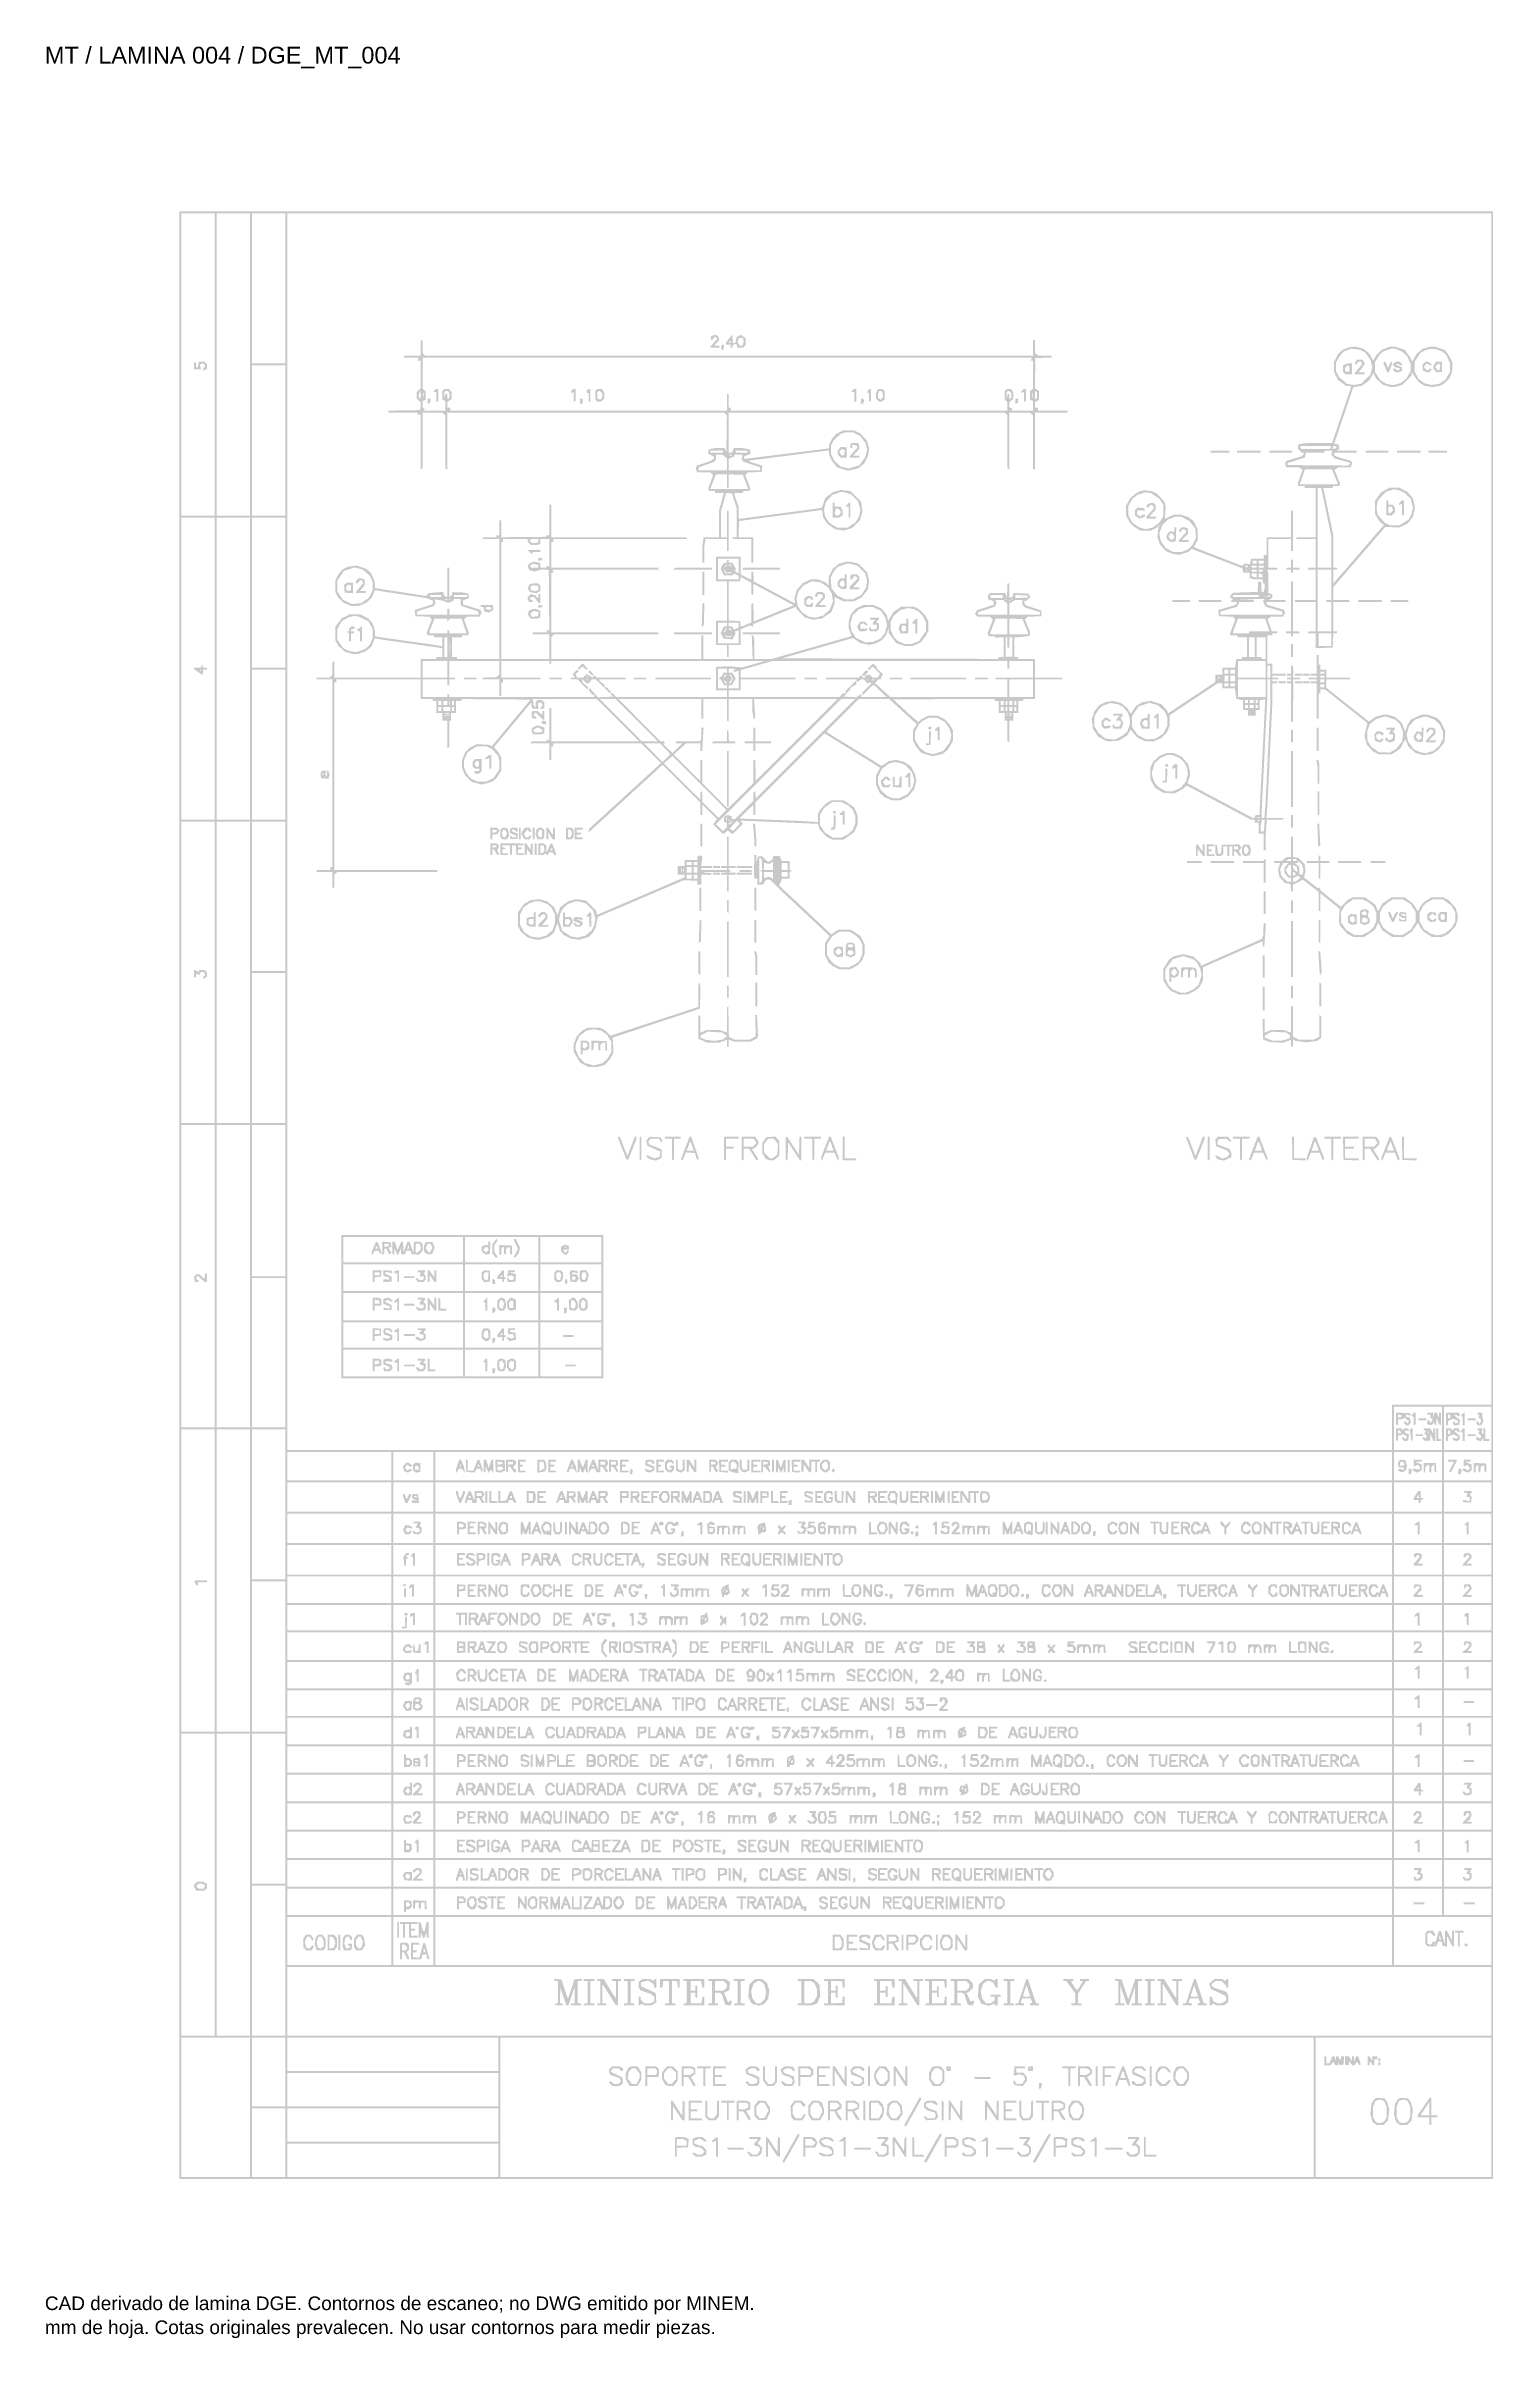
# Model space of a CAD drawing. Header units: millimetres. Extents: x 12 to 193, y 4 to 291.
import ezdxf

# ---------------------------------------------------------------- set-up
doc = ezdxf.new("R2010")
doc.units = ezdxf.units.MM
doc.layers.add('DGE_DATOS', color=7, linetype='Continuous', lineweight=0)
doc.layers.add('DGE_RELLENO', color=7, linetype='Continuous', lineweight=0)
doc.styles.add('DGE_ARIAL', font='arial.ttf')

msp = doc.modelspace()

# ---------------------------------------------------------------- texts
at = {"layer": 'DGE_DATOS', "style": 'DGE_ARIAL'}
for s, height, p in [('MT / LAMINA 004 / DGE_MT_004', 2.1, (12, 289.0389)), ('CAD derivado de lamina DGE. Contornos de escaneo; no DWG emitido por MINEM.', 1.7, (12, 8)), ('mm de hoja. Cotas originales prevalecen. No usar contornos para medir piezas.', 1.7, (12, 5))]:
    msp.add_text(s, height=height, dxfattribs=at).set_placement(p)

# ---------------------------------------------------------------- hatches: boundary and pattern name
at = {"layer": 'DGE_RELLENO'}
h = msp.add_hatch(color=7, dxfattribs=at)
h.paths.add_polyline_path([(28.8292, 147.4669), (28.8292, 24.3871), (111.0276, 24.3871), (193.2261, 24.3871), (193.2261, 147.4669), (193.2261, 270.5467), (111.0276, 270.5467), (28.8292, 270.5467)], flags=0)
h.paths.add_polyline_path([(33.2491, 251.3942), (33.2491, 232.4871), (31.1619, 232.4871), (29.0747, 232.4871), (29.0747, 251.3942), (29.0747, 270.3012), (31.1619, 270.3012), (33.2491, 270.3012)], flags=0)
h.paths.add_polyline_path([(37.669, 251.3942), (37.669, 232.4871), (35.5819, 232.4871), (33.4947, 232.4871), (33.4947, 251.3942), (33.4947, 270.3012), (35.5819, 270.3012), (37.669, 270.3012)], flags=0)
h.paths.add_polyline_path([(42.089, 260.9091), (42.089, 251.5169), (40.0018, 251.5169), (37.9146, 251.5169), (37.9146, 260.9091), (37.9146, 270.3012), (40.0018, 270.3012), (42.089, 270.3012)], flags=0)
h.paths.add_polyline_path([(192.9805, 195.778), (192.9805, 121.2549), (186.7803, 121.2549), (180.5801, 121.2549), (180.5801, 118.4311), (180.5801, 115.6073), (111.4573, 115.6073), (42.3345, 115.6073), (42.3345, 192.9543), (42.3345, 270.3012), (117.6575, 270.3012), (192.9805, 270.3012)], flags=0)
h.paths.add_polyline_path([(42.089, 241.8793), (42.089, 232.4871), (40.0018, 232.4871), (37.9146, 232.4871), (37.9146, 241.8793), (37.9146, 251.2714), (40.0018, 251.2714), (42.089, 251.2714)], flags=0)
h.paths.add_polyline_path([(33.2491, 213.3346), (33.2491, 194.4275), (31.1619, 194.4275), (29.0747, 194.4275), (29.0747, 213.3346), (29.0747, 232.2416), (31.1619, 232.2416), (33.2491, 232.2416)], flags=0)
h.paths.add_polyline_path([(37.669, 213.3346), (37.669, 194.4275), (35.5819, 194.4275), (33.4947, 194.4275), (33.4947, 213.3346), (33.4947, 232.2416), (35.5819, 232.2416), (37.669, 232.2416)], flags=0)
h.paths.add_polyline_path([(42.089, 222.8495), (42.089, 213.4573), (40.0018, 213.4573), (37.9146, 213.4573), (37.9146, 222.8495), (37.9146, 232.2416), (40.0018, 232.2416), (42.089, 232.2416)], flags=0)
h.paths.add_polyline_path([(42.089, 203.8197), (42.089, 194.4275), (40.0018, 194.4275), (37.9146, 194.4275), (37.9146, 203.8197), (37.9146, 213.2118), (40.0018, 213.2118), (42.089, 213.2118)], flags=0)
h.paths.add_polyline_path([(33.2491, 175.3363), (33.2491, 156.4907), (31.1619, 156.4907), (29.0747, 156.4907), (29.0747, 175.3363), (29.0747, 194.182), (31.1619, 194.182), (33.2491, 194.182)], flags=0)
h.paths.add_polyline_path([(37.669, 175.3363), (37.669, 156.4907), (35.5819, 156.4907), (33.4947, 156.4907), (33.4947, 175.3363), (33.4947, 194.182), (35.5819, 194.182), (37.669, 194.182)], flags=0)
h.paths.add_polyline_path([(42.089, 184.8512), (42.089, 175.5205), (40.0018, 175.5205), (37.9146, 175.5205), (37.9146, 184.8512), (37.9146, 194.182), (40.0018, 194.182), (42.089, 194.182)], flags=0)
h.paths.add_polyline_path([(42.089, 165.8828), (42.089, 156.4907), (40.0018, 156.4907), (37.9146, 156.4907), (37.9146, 165.8828), (37.9146, 175.275), (40.0018, 175.275), (42.089, 175.275)], flags=0)
h.paths.add_polyline_path([(33.2491, 137.3381), (33.2491, 118.4311), (31.1619, 118.4311), (29.0747, 118.4311), (29.0747, 137.3381), (29.0747, 156.2452), (31.1619, 156.2452), (33.2491, 156.2452)], flags=0)
h.paths.add_polyline_path([(37.669, 137.3381), (37.669, 118.4311), (35.5819, 118.4311), (33.4947, 118.4311), (33.4947, 137.3381), (33.4947, 156.2452), (35.5819, 156.2452), (37.669, 156.2452)], flags=0)
h.paths.add_polyline_path([(42.089, 146.7916), (42.089, 137.3381), (40.0018, 137.3381), (37.9146, 137.3381), (37.9146, 146.7916), (37.9146, 156.2452), (40.0018, 156.2452), (42.089, 156.2452)], flags=0)
h.paths.add_polyline_path([(42.089, 127.7619), (42.089, 118.4311), (40.0018, 118.4311), (37.9146, 118.4311), (37.9146, 127.7619), (37.9146, 137.0926), (40.0018, 137.0926), (42.089, 137.0926)], flags=0)
h.paths.add_polyline_path([(186.8417, 118.3083), (186.8417, 115.6073), (183.8337, 115.6073), (180.8257, 115.6073), (180.8257, 118.3083), (180.8257, 121.0093), (183.8337, 121.0093), (186.8417, 121.0093)], flags=0)
h.paths.add_polyline_path([(192.9805, 118.3083), (192.9805, 115.6073), (190.0339, 115.6073), (187.0873, 115.6073), (187.0873, 118.3083), (187.0873, 121.0093), (190.0339, 121.0093), (192.9805, 121.0093)], flags=0)
h.paths.add_polyline_path([(33.2491, 99.2785), (33.2491, 80.3715), (31.1619, 80.3715), (29.0747, 80.3715), (29.0747, 99.2785), (29.0747, 118.1856), (31.1619, 118.1856), (33.2491, 118.1856)], flags=0)
h.paths.add_polyline_path([(37.669, 99.2785), (37.669, 80.3715), (35.5819, 80.3715), (33.4947, 80.3715), (33.4947, 99.2785), (33.4947, 118.1856), (35.5819, 118.1856), (37.669, 118.1856)], flags=0)
h.paths.add_polyline_path([(42.089, 108.7934), (42.089, 99.4013), (40.0018, 99.4013), (37.9146, 99.4013), (37.9146, 108.7934), (37.9146, 118.1856), (40.0018, 118.1856), (42.089, 118.1856)], flags=0)
h.paths.add_polyline_path([(55.3488, 113.5816), (55.3488, 111.8014), (48.8416, 111.8014), (42.3345, 111.8014), (42.3345, 113.5816), (42.3345, 115.3618), (48.8416, 115.3618), (55.3488, 115.3618)], flags=0)
h.paths.add_polyline_path([(60.6281, 113.5816), (60.6281, 111.8014), (58.1112, 111.8014), (55.5943, 111.8014), (55.5943, 113.5816), (55.5943, 115.3618), (58.1112, 115.3618), (60.6281, 115.3618)], flags=0)
h.paths.add_polyline_path([(180.5801, 113.5816), (180.5801, 111.8014), (120.7269, 111.8014), (60.8737, 111.8014), (60.8737, 113.5816), (60.8737, 115.3618), (120.7269, 115.3618), (180.5801, 115.3618)], flags=0)
h.paths.add_polyline_path([(186.8417, 113.5816), (186.8417, 111.8014), (183.8337, 111.8014), (180.8257, 111.8014), (180.8257, 113.5816), (180.8257, 115.3618), (183.8337, 115.3618), (186.8417, 115.3618)], flags=0)
h.paths.add_polyline_path([(192.9805, 113.5816), (192.9805, 111.8014), (190.0339, 111.8014), (187.0873, 111.8014), (187.0873, 113.5816), (187.0873, 115.3618), (190.0339, 115.3618), (192.9805, 115.3618)], flags=0)
h.paths.add_polyline_path([(55.3488, 109.7142), (55.3488, 107.8726), (48.8416, 107.8726), (42.3345, 107.8726), (42.3345, 109.7142), (42.3345, 111.5558), (48.8416, 111.5558), (55.3488, 111.5558)], flags=0)
h.paths.add_polyline_path([(60.6281, 109.7142), (60.6281, 107.8726), (58.1112, 107.8726), (55.5943, 107.8726), (55.5943, 109.7142), (55.5943, 111.5558), (58.1112, 111.5558), (60.6281, 111.5558)], flags=0)
h.paths.add_polyline_path([(180.5801, 109.7142), (180.5801, 107.8726), (120.7269, 107.8726), (60.8737, 107.8726), (60.8737, 109.7142), (60.8737, 111.5558), (120.7269, 111.5558), (180.5801, 111.5558)], flags=0)
h.paths.add_polyline_path([(186.8417, 109.7142), (186.8417, 107.8726), (183.8337, 107.8726), (180.8257, 107.8726), (180.8257, 109.7142), (180.8257, 111.5558), (183.8337, 111.5558), (186.8417, 111.5558)], flags=0)
h.paths.add_polyline_path([(192.9805, 109.7142), (192.9805, 107.8726), (190.0339, 107.8726), (187.0873, 107.8726), (187.0873, 109.7142), (187.0873, 111.5558), (190.0339, 111.5558), (192.9805, 111.5558)], flags=0)
h.paths.add_polyline_path([(55.3488, 105.7855), (55.3488, 103.9439), (48.8416, 103.9439), (42.3345, 103.9439), (42.3345, 105.7855), (42.3345, 107.6271), (48.8416, 107.6271), (55.3488, 107.6271)], flags=0)
h.paths.add_polyline_path([(60.6281, 105.7855), (60.6281, 103.9439), (58.1112, 103.9439), (55.5943, 103.9439), (55.5943, 105.7855), (55.5943, 107.6271), (58.1112, 107.6271), (60.6281, 107.6271)], flags=0)
h.paths.add_polyline_path([(180.5801, 105.7855), (180.5801, 103.9439), (120.7269, 103.9439), (60.8737, 103.9439), (60.8737, 105.7855), (60.8737, 107.6271), (120.7269, 107.6271), (180.5801, 107.6271)], flags=0)
h.paths.add_polyline_path([(186.8417, 105.7855), (186.8417, 103.9439), (183.8337, 103.9439), (180.8257, 103.9439), (180.8257, 105.7855), (180.8257, 107.6271), (183.8337, 107.6271), (186.8417, 107.6271)], flags=0)
h.paths.add_polyline_path([(192.9805, 105.7855), (192.9805, 103.9439), (190.0339, 103.9439), (187.0873, 103.9439), (187.0873, 105.7855), (187.0873, 107.6271), (190.0339, 107.6271), (192.9805, 107.6271)], flags=0)
h.paths.add_polyline_path([(55.3488, 101.8568), (55.3488, 100.0152), (48.8416, 100.0152), (42.3345, 100.0152), (42.3345, 101.8568), (42.3345, 103.6984), (48.8416, 103.6984), (55.3488, 103.6984)], flags=0)
h.paths.add_polyline_path([(60.6281, 101.8568), (60.6281, 100.0152), (58.1112, 100.0152), (55.5943, 100.0152), (55.5943, 101.8568), (55.5943, 103.6984), (58.1112, 103.6984), (60.6281, 103.6984)], flags=0)
h.paths.add_polyline_path([(180.5801, 101.8568), (180.5801, 100.0152), (120.7269, 100.0152), (60.8737, 100.0152), (60.8737, 101.8568), (60.8737, 103.6984), (120.7269, 103.6984), (180.5801, 103.6984)], flags=0)
h.paths.add_polyline_path([(186.8417, 101.8568), (186.8417, 100.0152), (183.8337, 100.0152), (180.8257, 100.0152), (180.8257, 101.8568), (180.8257, 103.6984), (183.8337, 103.6984), (186.8417, 103.6984)], flags=0)
h.paths.add_polyline_path([(192.9805, 101.8568), (192.9805, 100.0152), (190.0339, 100.0152), (187.0873, 100.0152), (187.0873, 101.8568), (187.0873, 103.6984), (190.0339, 103.6984), (192.9805, 103.6984)], flags=0)
h.paths.add_polyline_path([(55.3488, 98.1122), (55.3488, 96.4548), (48.8416, 96.4548), (42.3345, 96.4548), (42.3345, 98.1122), (42.3345, 99.7696), (48.8416, 99.7696), (55.3488, 99.7696)], flags=0)
h.paths.add_polyline_path([(60.6281, 98.1122), (60.6281, 96.4548), (58.1112, 96.4548), (55.5943, 96.4548), (55.5943, 98.1122), (55.5943, 99.7696), (58.1112, 99.7696), (60.6281, 99.7696)], flags=0)
h.paths.add_polyline_path([(180.5801, 98.1122), (180.5801, 96.4548), (120.7269, 96.4548), (60.8737, 96.4548), (60.8737, 98.1122), (60.8737, 99.7696), (120.7269, 99.7696), (180.5801, 99.7696)], flags=0)
h.paths.add_polyline_path([(186.8417, 98.1122), (186.8417, 96.4548), (183.8337, 96.4548), (180.8257, 96.4548), (180.8257, 98.1122), (180.8257, 99.7696), (183.8337, 99.7696), (186.8417, 99.7696)], flags=0)
h.paths.add_polyline_path([(192.9805, 98.1122), (192.9805, 96.4548), (190.0339, 96.4548), (187.0873, 96.4548), (187.0873, 98.1122), (187.0873, 99.7696), (190.0339, 99.7696), (192.9805, 99.7696)], flags=0)
h.paths.add_polyline_path([(42.089, 89.7636), (42.089, 80.3715), (40.0018, 80.3715), (37.9146, 80.3715), (37.9146, 89.7636), (37.9146, 99.1558), (40.0018, 99.1558), (42.089, 99.1558)], flags=0)
h.paths.add_polyline_path([(55.3488, 94.6132), (55.3488, 93.0171), (48.8416, 93.0171), (42.3345, 93.0171), (42.3345, 94.6132), (42.3345, 96.2092), (48.8416, 96.2092), (55.3488, 96.2092)], flags=0)
h.paths.add_polyline_path([(60.6281, 94.6132), (60.6281, 93.0171), (58.1112, 93.0171), (55.5943, 93.0171), (55.5943, 94.6132), (55.5943, 96.2092), (58.1112, 96.2092), (60.6281, 96.2092)], flags=0)
h.paths.add_polyline_path([(180.5801, 94.6132), (180.5801, 93.0171), (120.7269, 93.0171), (60.8737, 93.0171), (60.8737, 94.6132), (60.8737, 96.2092), (120.7269, 96.2092), (180.5801, 96.2092)], flags=0)
h.paths.add_polyline_path([(186.8417, 94.6132), (186.8417, 93.0171), (183.8337, 93.0171), (180.8257, 93.0171), (180.8257, 94.6132), (180.8257, 96.2092), (183.8337, 96.2092), (186.8417, 96.2092)], flags=0)
h.paths.add_polyline_path([(192.9805, 94.6132), (192.9805, 93.0171), (190.0339, 93.0171), (187.0873, 93.0171), (187.0873, 94.6132), (187.0873, 96.2092), (190.0339, 96.2092), (192.9805, 96.2092)], flags=0)
h.paths.add_polyline_path([(55.3488, 91.0528), (55.3488, 89.3339), (48.8416, 89.3339), (42.3345, 89.3339), (42.3345, 91.0528), (42.3345, 92.7716), (48.8416, 92.7716), (55.3488, 92.7716)], flags=0)
h.paths.add_polyline_path([(60.6281, 91.0528), (60.6281, 89.3339), (58.1112, 89.3339), (55.5943, 89.3339), (55.5943, 91.0528), (55.5943, 92.7716), (58.1112, 92.7716), (60.6281, 92.7716)], flags=0)
h.paths.add_polyline_path([(180.5801, 91.0528), (180.5801, 89.3339), (120.7269, 89.3339), (60.8737, 89.3339), (60.8737, 91.0528), (60.8737, 92.7716), (120.7269, 92.7716), (180.5801, 92.7716)], flags=0)
h.paths.add_polyline_path([(186.8417, 91.0528), (186.8417, 89.3339), (183.8337, 89.3339), (180.8257, 89.3339), (180.8257, 91.0528), (180.8257, 92.7716), (183.8337, 92.7716), (186.8417, 92.7716)], flags=0)
h.paths.add_polyline_path([(192.9805, 91.0528), (192.9805, 89.3339), (190.0339, 89.3339), (187.0873, 89.3339), (187.0873, 91.0528), (187.0873, 92.7716), (190.0339, 92.7716), (192.9805, 92.7716)], flags=0)
h.paths.add_polyline_path([(55.3488, 87.431), (55.3488, 85.7735), (48.8416, 85.7735), (42.3345, 85.7735), (42.3345, 87.431), (42.3345, 89.0884), (48.8416, 89.0884), (55.3488, 89.0884)], flags=0)
h.paths.add_polyline_path([(60.6281, 87.431), (60.6281, 85.7735), (58.1112, 85.7735), (55.5943, 85.7735), (55.5943, 87.431), (55.5943, 89.0884), (58.1112, 89.0884), (60.6281, 89.0884)], flags=0)
h.paths.add_polyline_path([(180.5801, 87.431), (180.5801, 85.7735), (120.7269, 85.7735), (60.8737, 85.7735), (60.8737, 87.431), (60.8737, 89.0884), (120.7269, 89.0884), (180.5801, 89.0884)], flags=0)
h.paths.add_polyline_path([(186.8417, 87.431), (186.8417, 85.7735), (183.8337, 85.7735), (180.8257, 85.7735), (180.8257, 87.431), (180.8257, 89.0884), (183.8337, 89.0884), (186.8417, 89.0884)], flags=0)
h.paths.add_polyline_path([(192.9805, 87.431), (192.9805, 85.7735), (190.0339, 85.7735), (187.0873, 85.7735), (187.0873, 87.431), (187.0873, 89.0884), (190.0339, 89.0884), (192.9805, 89.0884)], flags=0)
h.paths.add_polyline_path([(55.3488, 83.9319), (55.3488, 82.3359), (48.8416, 82.3359), (42.3345, 82.3359), (42.3345, 83.9319), (42.3345, 85.528), (48.8416, 85.528), (55.3488, 85.528)], flags=0)
h.paths.add_polyline_path([(60.6281, 83.9319), (60.6281, 82.3359), (58.1112, 82.3359), (55.5943, 82.3359), (55.5943, 83.9319), (55.5943, 85.528), (58.1112, 85.528), (60.6281, 85.528)], flags=0)
h.paths.add_polyline_path([(180.5801, 83.9319), (180.5801, 82.3359), (120.7269, 82.3359), (60.8737, 82.3359), (60.8737, 83.9319), (60.8737, 85.528), (120.7269, 85.528), (180.5801, 85.528)], flags=0)
h.paths.add_polyline_path([(186.8417, 83.9319), (186.8417, 82.3359), (183.8337, 82.3359), (180.8257, 82.3359), (180.8257, 83.9319), (180.8257, 85.528), (183.8337, 85.528), (186.8417, 85.528)], flags=0)
h.paths.add_polyline_path([(192.9805, 83.9319), (192.9805, 82.3359), (190.0339, 82.3359), (187.0873, 82.3359), (187.0873, 83.9319), (187.0873, 85.528), (190.0339, 85.528), (192.9805, 85.528)], flags=0)
h.paths.add_polyline_path([(55.3488, 80.4329), (55.3488, 78.7755), (48.8416, 78.7755), (42.3345, 78.7755), (42.3345, 80.4329), (42.3345, 82.0903), (48.8416, 82.0903), (55.3488, 82.0903)], flags=0)
h.paths.add_polyline_path([(60.6281, 80.4329), (60.6281, 78.7755), (58.1112, 78.7755), (55.5943, 78.7755), (55.5943, 80.4329), (55.5943, 82.0903), (58.1112, 82.0903), (60.6281, 82.0903)], flags=0)
h.paths.add_polyline_path([(180.5801, 80.4329), (180.5801, 78.7755), (120.7269, 78.7755), (60.8737, 78.7755), (60.8737, 80.4329), (60.8737, 82.0903), (120.7269, 82.0903), (180.5801, 82.0903)], flags=0)
h.paths.add_polyline_path([(186.8417, 80.4329), (186.8417, 78.7755), (183.8337, 78.7755), (180.8257, 78.7755), (180.8257, 80.4329), (180.8257, 82.0903), (183.8337, 82.0903), (186.8417, 82.0903)], flags=0)
h.paths.add_polyline_path([(192.9805, 80.4329), (192.9805, 78.7755), (190.0339, 78.7755), (187.0873, 78.7755), (187.0873, 80.4329), (187.0873, 82.0903), (190.0339, 82.0903), (192.9805, 82.0903)], flags=0)
h.paths.add_polyline_path([(33.2491, 61.2189), (33.2491, 42.3119), (31.1619, 42.3119), (29.0747, 42.3119), (29.0747, 61.2189), (29.0747, 80.126), (31.1619, 80.126), (33.2491, 80.126)], flags=0)
h.paths.add_polyline_path([(37.669, 61.2189), (37.669, 42.3119), (35.5819, 42.3119), (33.4947, 42.3119), (33.4947, 61.2189), (33.4947, 80.126), (35.5819, 80.126), (37.669, 80.126)], flags=0)
h.paths.add_polyline_path([(42.089, 70.7338), (42.089, 61.3417), (40.0018, 61.3417), (37.9146, 61.3417), (37.9146, 70.7338), (37.9146, 80.126), (40.0018, 80.126), (42.089, 80.126)], flags=0)
h.paths.add_polyline_path([(55.3488, 76.8725), (55.3488, 75.2151), (48.8416, 75.2151), (42.3345, 75.2151), (42.3345, 76.8725), (42.3345, 78.5299), (48.8416, 78.5299), (55.3488, 78.5299)], flags=0)
h.paths.add_polyline_path([(60.6281, 76.8725), (60.6281, 75.2151), (58.1112, 75.2151), (55.5943, 75.2151), (55.5943, 76.8725), (55.5943, 78.5299), (58.1112, 78.5299), (60.6281, 78.5299)], flags=0)
h.paths.add_polyline_path([(180.5801, 76.8725), (180.5801, 75.2151), (120.7269, 75.2151), (60.8737, 75.2151), (60.8737, 76.8725), (60.8737, 78.5299), (120.7269, 78.5299), (180.5801, 78.5299)], flags=0)
h.paths.add_polyline_path([(186.8417, 76.8725), (186.8417, 75.2151), (183.8337, 75.2151), (180.8257, 75.2151), (180.8257, 76.8725), (180.8257, 78.5299), (183.8337, 78.5299), (186.8417, 78.5299)], flags=0)
h.paths.add_polyline_path([(192.9805, 76.8725), (192.9805, 75.2151), (190.0339, 75.2151), (187.0873, 75.2151), (187.0873, 76.8725), (187.0873, 78.5299), (190.0339, 78.5299), (192.9805, 78.5299)], flags=0)
h.paths.add_polyline_path([(55.3488, 73.3121), (55.3488, 71.6546), (48.8416, 71.6546), (42.3345, 71.6546), (42.3345, 73.3121), (42.3345, 74.9695), (48.8416, 74.9695), (55.3488, 74.9695)], flags=0)
h.paths.add_polyline_path([(60.6281, 73.3121), (60.6281, 71.6546), (58.1112, 71.6546), (55.5943, 71.6546), (55.5943, 73.3121), (55.5943, 74.9695), (58.1112, 74.9695), (60.6281, 74.9695)], flags=0)
h.paths.add_polyline_path([(180.5801, 73.3121), (180.5801, 71.6546), (120.7269, 71.6546), (60.8737, 71.6546), (60.8737, 73.3121), (60.8737, 74.9695), (120.7269, 74.9695), (180.5801, 74.9695)], flags=0)
h.paths.add_polyline_path([(186.8417, 73.3121), (186.8417, 71.6546), (183.8337, 71.6546), (180.8257, 71.6546), (180.8257, 73.3121), (180.8257, 74.9695), (183.8337, 74.9695), (186.8417, 74.9695)], flags=0)
h.paths.add_polyline_path([(192.9805, 73.3121), (192.9805, 71.6546), (190.0339, 71.6546), (187.0873, 71.6546), (187.0873, 73.3121), (187.0873, 74.9695), (190.0339, 74.9695), (192.9805, 74.9695)], flags=0)
h.paths.add_polyline_path([(55.3488, 69.7517), (55.3488, 68.0942), (48.8416, 68.0942), (42.3345, 68.0942), (42.3345, 69.7517), (42.3345, 71.4091), (48.8416, 71.4091), (55.3488, 71.4091)], flags=0)
h.paths.add_polyline_path([(60.6281, 69.7517), (60.6281, 68.0942), (58.1112, 68.0942), (55.5943, 68.0942), (55.5943, 69.7517), (55.5943, 71.4091), (58.1112, 71.4091), (60.6281, 71.4091)], flags=0)
h.paths.add_polyline_path([(180.5801, 69.7517), (180.5801, 68.0942), (120.7269, 68.0942), (60.8737, 68.0942), (60.8737, 69.7517), (60.8737, 71.4091), (120.7269, 71.4091), (180.5801, 71.4091)], flags=0)
h.paths.add_polyline_path([(186.8417, 69.7517), (186.8417, 68.0942), (183.8337, 68.0942), (180.8257, 68.0942), (180.8257, 69.7517), (180.8257, 71.4091), (183.8337, 71.4091), (186.8417, 71.4091)], flags=0)
h.paths.add_polyline_path([(192.9805, 69.7517), (192.9805, 68.0942), (190.0339, 68.0942), (187.0873, 68.0942), (187.0873, 69.7517), (187.0873, 71.4091), (190.0339, 71.4091), (192.9805, 71.4091)], flags=0)
h.paths.add_polyline_path([(55.3488, 66.1912), (55.3488, 64.5338), (48.8416, 64.5338), (42.3345, 64.5338), (42.3345, 66.1912), (42.3345, 67.8487), (48.8416, 67.8487), (55.3488, 67.8487)], flags=0)
h.paths.add_polyline_path([(60.6281, 66.1912), (60.6281, 64.5338), (58.1112, 64.5338), (55.5943, 64.5338), (55.5943, 66.1912), (55.5943, 67.8487), (58.1112, 67.8487), (60.6281, 67.8487)], flags=0)
h.paths.add_polyline_path([(180.5801, 66.1912), (180.5801, 64.5338), (120.7269, 64.5338), (60.8737, 64.5338), (60.8737, 66.1912), (60.8737, 67.8487), (120.7269, 67.8487), (180.5801, 67.8487)], flags=0)
h.paths.add_polyline_path([(186.8417, 66.1912), (186.8417, 64.5338), (183.8337, 64.5338), (180.8257, 64.5338), (180.8257, 66.1912), (180.8257, 67.8487), (183.8337, 67.8487), (186.8417, 67.8487)], flags=0)
h.paths.add_polyline_path([(192.9805, 66.1912), (192.9805, 64.5338), (190.0339, 64.5338), (187.0873, 64.5338), (187.0873, 66.1912), (187.0873, 67.8487), (190.0339, 67.8487), (192.9805, 67.8487)], flags=0)
h.paths.add_polyline_path([(55.3488, 62.6308), (55.3488, 60.9734), (48.8416, 60.9734), (42.3345, 60.9734), (42.3345, 62.6308), (42.3345, 64.2883), (48.8416, 64.2883), (55.3488, 64.2883)], flags=0)
h.paths.add_polyline_path([(60.6281, 62.6308), (60.6281, 60.9734), (58.1112, 60.9734), (55.5943, 60.9734), (55.5943, 62.6308), (55.5943, 64.2883), (58.1112, 64.2883), (60.6281, 64.2883)], flags=0)
h.paths.add_polyline_path([(180.5801, 62.6308), (180.5801, 60.9734), (120.7269, 60.9734), (60.8737, 60.9734), (60.8737, 62.6308), (60.8737, 64.2883), (120.7269, 64.2883), (180.5801, 64.2883)], flags=0)
h.paths.add_polyline_path([(186.8417, 62.6308), (186.8417, 60.9734), (183.8337, 60.9734), (180.8257, 60.9734), (180.8257, 62.6308), (180.8257, 64.2883), (183.8337, 64.2883), (186.8417, 64.2883)], flags=0)
h.paths.add_polyline_path([(192.9805, 62.6308), (192.9805, 60.9734), (190.0339, 60.9734), (187.0873, 60.9734), (187.0873, 62.6308), (187.0873, 64.2883), (190.0339, 64.2883), (192.9805, 64.2883)], flags=0)
h.paths.add_polyline_path([(42.089, 51.704), (42.089, 42.3119), (40.0018, 42.3119), (37.9146, 42.3119), (37.9146, 51.704), (37.9146, 61.0962), (40.0018, 61.0962), (42.089, 61.0962)], flags=0)
h.paths.add_polyline_path([(55.3488, 59.0704), (55.3488, 57.413), (48.8416, 57.413), (42.3345, 57.413), (42.3345, 59.0704), (42.3345, 60.7278), (48.8416, 60.7278), (55.3488, 60.7278)], flags=0)
h.paths.add_polyline_path([(60.6281, 59.0704), (60.6281, 57.413), (58.1112, 57.413), (55.5943, 57.413), (55.5943, 59.0704), (55.5943, 60.7278), (58.1112, 60.7278), (60.6281, 60.7278)], flags=0)
h.paths.add_polyline_path([(180.5801, 59.0704), (180.5801, 57.413), (120.7269, 57.413), (60.8737, 57.413), (60.8737, 59.0704), (60.8737, 60.7278), (120.7269, 60.7278), (180.5801, 60.7278)], flags=0)
h.paths.add_polyline_path([(186.8417, 59.0704), (186.8417, 57.413), (183.8337, 57.413), (180.8257, 57.413), (180.8257, 59.0704), (180.8257, 60.7278), (183.8337, 60.7278), (186.8417, 60.7278)], flags=0)
h.paths.add_polyline_path([(192.9805, 59.0704), (192.9805, 57.413), (190.0339, 57.413), (187.0873, 57.413), (187.0873, 59.0704), (187.0873, 60.7278), (190.0339, 60.7278), (192.9805, 60.7278)], flags=0)
h.paths.add_polyline_path([(55.3488, 54.1595), (55.3488, 51.1516), (48.8416, 51.1516), (42.3345, 51.1516), (42.3345, 54.1595), (42.3345, 57.1674), (48.8416, 57.1674), (55.3488, 57.1674)], flags=0)
h.paths.add_polyline_path([(60.6281, 54.1595), (60.6281, 51.1516), (58.1112, 51.1516), (55.5943, 51.1516), (55.5943, 54.1595), (55.5943, 57.1674), (58.1112, 57.1674), (60.6281, 57.1674)], flags=0)
h.paths.add_polyline_path([(180.5801, 54.1595), (180.5801, 51.1516), (120.7269, 51.1516), (60.8737, 51.1516), (60.8737, 54.1595), (60.8737, 57.1674), (120.7269, 57.1674), (180.5801, 57.1674)], flags=0)
h.paths.add_polyline_path([(192.9805, 54.1595), (192.9805, 51.1516), (186.9031, 51.1516), (180.8257, 51.1516), (180.8257, 54.1595), (180.8257, 57.1674), (186.9031, 57.1674), (192.9805, 57.1674)], flags=0)
h.paths.add_polyline_path([(192.9805, 46.609), (192.9805, 42.3119), (117.6575, 42.3119), (42.3345, 42.3119), (42.3345, 46.609), (42.3345, 50.906), (117.6575, 50.906), (192.9805, 50.906)], flags=0)
h.paths.add_polyline_path([(37.669, 33.3495), (37.669, 24.6326), (33.3719, 24.6326), (29.0747, 24.6326), (29.0747, 33.3495), (29.0747, 42.0664), (33.3719, 42.0664), (37.669, 42.0664)], flags=0)
h.paths.add_polyline_path([(42.089, 37.7693), (42.089, 33.4723), (40.0018, 33.4723), (37.9146, 33.4723), (37.9146, 37.7693), (37.9146, 42.0664), (40.0018, 42.0664), (42.089, 42.0664)], flags=0)
h.paths.add_polyline_path([(68.7313, 39.9792), (68.7313, 37.8921), (55.5329, 37.8921), (42.3345, 37.8921), (42.3345, 39.9792), (42.3345, 42.0664), (55.5329, 42.0664), (68.7313, 42.0664)], flags=0)
h.paths.add_polyline_path([(170.7581, 33.3495), (170.7581, 24.6326), (119.8675, 24.6326), (68.9769, 24.6326), (68.9769, 33.3495), (68.9769, 42.0664), (119.8675, 42.0664), (170.7581, 42.0664)], flags=0)
h.paths.add_polyline_path([(192.9805, 33.3495), (192.9805, 24.6326), (181.9921, 24.6326), (171.0036, 24.6326), (171.0036, 33.3495), (171.0036, 42.0664), (181.9921, 42.0664), (192.9805, 42.0664)], flags=0)
h.paths.add_polyline_path([(68.7313, 35.5594), (68.7313, 33.4723), (55.5329, 33.4723), (42.3345, 33.4723), (42.3345, 35.5594), (42.3345, 37.6465), (55.5329, 37.6465), (68.7313, 37.6465)], flags=0)
h.paths.add_polyline_path([(42.089, 28.9297), (42.089, 24.6326), (40.0018, 24.6326), (37.9146, 24.6326), (37.9146, 28.9297), (37.9146, 33.2267), (40.0018, 33.2267), (42.089, 33.2267)], flags=0)
h.paths.add_polyline_path([(68.7313, 31.1396), (68.7313, 29.0524), (55.5329, 29.0524), (42.3345, 29.0524), (42.3345, 31.1396), (42.3345, 33.2267), (55.5329, 33.2267), (68.7313, 33.2267)], flags=0)
h.paths.add_polyline_path([(68.7313, 26.7198), (68.7313, 24.6326), (55.5329, 24.6326), (42.3345, 24.6326), (42.3345, 26.7198), (42.3345, 28.8069), (55.5329, 28.8069), (68.7313, 28.8069)], flags=0)
h.paths.add_polyline_path([(31.2049, 251.3942), (31.1312, 251.0258), (31.0238, 251.0258), (30.9164, 251.0258), (30.9164, 251.3328), (30.9164, 251.6397), (30.7936, 251.6397), (30.6708, 251.6397), (30.6708, 251.21), (30.6708, 250.7803), (31.1029, 250.7803), (31.5349, 250.7803), (31.4582, 251.0861), (31.3814, 251.3919), (31.5869, 251.4707), (31.7923, 251.5495), (31.9345, 251.4074), (32.0766, 251.2653), (31.9177, 251.0108), (31.7588, 250.7564), (31.8111, 250.7041), (31.8634, 250.6517), (32.0652, 250.7292), (32.2669, 250.8066), (32.2669, 251.1372), (32.2669, 251.4678), (32.1196, 251.6151), (31.9722, 251.7625), (31.6254, 251.7625), (31.2786, 251.7625)], flags=0)
h.paths.add_polyline_path([(95.5272, 254.996), (95.3737, 254.9341), (95.3737, 254.6988), (95.3737, 254.4635), (95.4522, 254.4635), (95.5308, 254.4635), (95.6895, 254.6783), (95.8483, 254.8932), (95.9985, 254.7451), (96.1487, 254.597), (95.6998, 254.1002), (95.2509, 253.6034), (95.2509, 253.5423), (95.2509, 253.4813), (95.872, 253.4813), (96.4932, 253.4813), (96.4173, 253.6041), (96.3414, 253.7268), (96.1031, 253.7268), (95.8648, 253.7268), (95.8648, 253.8306), (95.8648, 253.9343), (96.1104, 254.1565), (96.3559, 254.3788), (96.3559, 254.5807), (96.3559, 254.7827), (96.2086, 254.93), (96.0612, 255.0773), (95.8709, 255.0677), (95.6806, 255.058)], flags=0)
h.paths.add_polyline_path([(97.6144, 254.6266), (97.2153, 254.1212), (97.2153, 253.9854), (97.2153, 253.8496), (97.5223, 253.8496), (97.8292, 253.8496), (97.8292, 253.6655), (97.8292, 253.4813), (97.952, 253.4813), (98.0748, 253.4813), (98.0748, 253.6523), (98.0748, 253.8233), (98.269, 253.8979), (98.4632, 253.9724), (98.5002, 253.9724), (98.5372, 253.9724), (98.6014, 253.7268), (98.6657, 253.4813), (99.0209, 253.4813), (99.3762, 253.4813), (99.5235, 253.6286), (99.6709, 253.776), (99.6709, 254.2397), (99.6709, 254.7034), (99.3721, 254.8991), (99.0734, 255.0948), (98.8152, 254.9566), (98.5571, 254.8184), (98.4847, 254.4568), (98.4124, 254.0952), (98.2506, 254.0952), (98.0889, 254.0952), (98.0511, 254.6135), (98.0134, 255.1319)], flags=0)
h.paths.add_polyline_path([(99.381, 254.5246), (99.4518, 254.3402), (99.3748, 254.0335), (99.2978, 253.7268), (99.1203, 253.7268), (98.9428, 253.7268), (98.8089, 253.977), (98.675, 254.2272), (98.7515, 254.4681), (98.828, 254.709), (99.0691, 254.709), (99.3102, 254.709)], flags=0)
h.paths.add_polyline_path([(97.8292, 254.2179), (97.8292, 254.0952), (97.6992, 254.0952), (97.5692, 254.0952), (97.6451, 254.2179), (97.7209, 254.3407), (97.7751, 254.3407), (97.8292, 254.3407)], flags=0)
h.paths.add_polyline_path([(59.032, 253.4885), (59.032, 252.4991), (57.9884, 252.4991), (56.9449, 252.4991), (56.9449, 252.3763), (56.9449, 252.2536), (57.8618, 252.2536), (58.7788, 252.2536), (58.7081, 252.0694), (58.6374, 251.8852), (58.8347, 251.8852), (59.032, 251.8852), (59.032, 250.1664), (59.032, 248.4476), (58.7865, 248.2021), (58.5409, 247.9565), (58.5409, 247.5316), (58.5409, 247.1067), (58.7947, 246.8702), (59.0485, 246.6338), (59.0096, 246.1595), (58.9707, 245.6852), (56.9755, 245.6515), (54.9804, 245.6177), (54.9804, 245.498), (54.9804, 245.3783), (56.8221, 245.3783), (58.6637, 245.3783), (58.6637, 245.2555), (58.6637, 245.1327), (58.8479, 245.1327), (59.032, 245.1327), (59.032, 241.6879), (59.032, 238.243), (59.1548, 238.3188), (59.2776, 238.3947), (59.2776, 241.8865), (59.2776, 245.3783), (60.5141, 245.3783), (61.7507, 245.3783), (61.926, 245.2029), (62.1014, 245.0275), (62.1014, 241.7111), (62.1014, 238.3947), (62.2242, 238.3188), (62.347, 238.243), (62.347, 241.8106), (62.347, 245.3783), (79.6672, 245.3783), (96.9873, 245.3783), (97.1654, 245.2002), (97.3436, 245.022), (97.3065, 242.714), (97.2695, 240.406), (97.1667, 240.6822), (97.0639, 240.9585), (96.4337, 240.9439), (95.8034, 240.9294), (95.4351, 240.8511), (95.0668, 240.7727), (95.0285, 240.5044), (94.9901, 240.236), (95.3661, 240.0416), (95.742, 239.8472), (95.742, 239.7304), (95.742, 239.6136), (95.4658, 239.4406), (95.1895, 239.2676), (94.3736, 239.0023), (93.5577, 238.7371), (93.4995, 238.5147), (93.4414, 238.2923), (93.5542, 238.0907), (93.667, 237.8891), (94.4677, 237.8891), (95.2685, 237.8891), (95.4455, 237.7121), (95.6225, 237.5351), (95.3102, 236.7054), (94.9979, 235.8757), (95.0592, 235.7161), (95.1204, 235.5565), (95.4926, 235.5565), (95.8648, 235.5565), (95.8648, 235.4337), (95.8648, 235.3109), (96.4091, 235.3109), (96.9534, 235.3109), (96.6562, 234.2366), (96.359, 233.1624), (96.3574, 231.4743), (96.3559, 229.7861), (95.3904, 229.7861), (94.4249, 229.7861), (94.3468, 229.2165), (94.2687, 228.6469), (94.2687, 227.6205), (94.2687, 226.594), (94.3915, 226.594), (94.5143, 226.594), (94.5156, 227.6069), (94.517, 228.6198), (94.5931, 229.0802), (94.6692, 229.5406), (96.0036, 229.5406), (97.3381, 229.5406), (97.3381, 228.8039), (97.3381, 228.0673), (97.4609, 228.0673), (97.5837, 228.0673), (97.5837, 230.5842), (97.5837, 233.101), (97.4609, 233.101), (97.3381, 233.101), (97.3381, 231.4436), (97.3381, 229.7861), (96.9698, 229.7861), (96.6015, 229.7861), (96.6015, 231.4079), (96.6015, 233.0297), (96.927, 234.1767), (97.2525, 235.3237), (97.6146, 235.2866), (97.9767, 235.2495), (98.2696, 234.3287), (98.5626, 233.4079), (98.5642, 231.597), (98.5659, 229.7861), (98.3203, 229.7861), (98.0748, 229.7861), (98.0748, 229.6634), (98.0748, 229.5406), (99.2411, 229.5406), (100.4075, 229.5406), (100.4075, 228.0673), (100.4075, 226.594), (100.5303, 226.594), (100.6531, 226.594), (100.6531, 228.1901), (100.6531, 229.7861), (99.7273, 229.7861), (98.8015, 229.7861), (98.8371, 230.7981), (98.8728, 231.81), (103.6611, 232.4458), (108.4493, 233.0816), (108.8391, 233.1435), (109.2289, 233.2053), (109.3069, 232.7439), (109.3848, 232.2824), (109.619, 231.8974), (109.8531, 231.5124), (110.3584, 231.1463), (110.8637, 230.7803), (111.4183, 230.6972), (111.9729, 230.614), (112.4819, 230.7665), (112.9908, 230.919), (113.5008, 231.4289), (114.0108, 231.9389), (114.1552, 232.4752), (114.2996, 233.0116), (114.2144, 233.6314), (114.1291, 234.2512), (113.4911, 234.8892), (112.8532, 235.5272), (112.2333, 235.6124), (111.6135, 235.6977), (111.1337, 235.5685), (110.6539, 235.4393), (110.1432, 235.0637), (109.6325, 234.6881), (109.4314, 234.0827), (109.2303, 233.4772), (108.8398, 233.4084), (108.4493, 233.3395), (103.8509, 232.7291), (99.2525, 232.1188), (99.032, 232.1188), (98.8114, 232.1188), (98.8114, 232.8362), (98.8114, 233.5536), (98.5659, 234.2673), (98.3203, 234.981), (98.3203, 235.146), (98.3203, 235.3109), (98.8042, 235.3109), (99.288, 235.3109), (99.3639, 235.4337), (99.4398, 235.5565), (99.7936, 235.5565), (100.1475, 235.5565), (100.2255, 235.6827), (100.3035, 235.809), (99.9751, 236.6684), (99.6467, 237.5279), (99.7923, 237.7034), (99.9379, 237.8788), (100.8173, 237.9147), (101.6967, 237.9505), (101.7344, 238.3402), (101.7722, 238.7298), (100.9085, 239.008), (100.0448, 239.2862), (100.0844, 239.3258), (100.124, 239.3653), (104.9005, 239.977), (109.6771, 240.5886), (109.8919, 240.5894), (110.1068, 240.5901), (110.1068, 240.3385), (110.1068, 240.0869), (110.3092, 239.6939), (110.5115, 239.301), (110.8026, 238.9181), (111.0936, 238.5352), (111.7816, 238.3188), (112.4697, 238.1024), (113.1313, 238.2504), (113.7929, 238.3985), (114.1652, 238.7117), (114.5375, 239.025), (114.7674, 239.4756), (114.9973, 239.9263), (115.079, 240.3615), (115.1606, 240.7966), (115.0212, 241.3142), (114.8818, 241.8318), (114.4559, 242.3033), (114.0299, 242.7748), (113.6152, 242.9716), (113.2005, 243.1684), (112.5696, 243.1684), (111.9387, 243.1684), (111.4831, 242.9348), (111.0276, 242.7012), (110.7657, 242.413), (110.5038, 242.1248), (110.3053, 241.7319), (110.1068, 241.339), (110.1068, 241.1176), (110.1068, 240.8962), (104.9195, 240.2461), (99.7322, 239.5961), (99.5826, 239.602), (99.433, 239.608), (99.4938, 239.7664), (99.5546, 239.9249), (99.9292, 240.0663), (100.3037, 240.2076), (100.2635, 240.4893), (100.2233, 240.771), (99.7322, 240.8577), (99.2411, 240.9443), (98.739, 240.9514), (98.237, 240.9585), (98.0971, 240.6515), (97.9573, 240.3446), (97.7705, 240.3446), (97.5837, 240.3446), (97.5837, 242.8614), (97.5837, 245.3783), (114.8424, 245.3783), (132.1012, 245.3783), (132.2766, 245.2029), (132.452, 245.0275), (132.452, 241.7111), (132.452, 238.3947), (132.5748, 238.3188), (132.6976, 238.243), (132.6976, 241.8106), (132.6976, 245.3783), (133.9955, 245.3783), (135.2934, 245.3783), (135.4688, 245.2029), (135.6442, 245.0275), (135.6442, 241.6425), (135.6442, 238.2575), (135.767, 238.2575), (135.8897, 238.2575), (135.8897, 241.8179), (135.8897, 245.3783), (137.9083, 245.3783), (139.9268, 245.3783), (140.0027, 245.5011), (140.0786, 245.6238), (138.1683, 245.6238), (136.2581, 245.6238), (136.2581, 245.808), (136.2581, 245.9921), (136.0739, 245.9921), (135.8897, 245.9921), (135.8897, 246.3309), (135.8897, 246.6697), (136.1353, 246.8231), (136.3808, 246.9764), (136.3808, 247.5209), (136.3808, 248.0654), (136.132, 248.2397), (135.8832, 248.4139), (135.9171, 250.3031), (135.9511, 252.1922), (136.964, 252.2278), (137.9769, 252.2635), (137.9769, 252.3813), (137.9769, 252.4991), (137.1482, 252.503), (136.3194, 252.5069), (136.1046, 252.67), (135.8897, 252.8331), (135.8897, 253.6483), (135.8897, 254.4635), (135.767, 254.4635), (135.6442, 254.4635), (135.6442, 253.4813), (135.6442, 252.4991), (97.6082, 252.4991), (59.5723, 252.4991), (59.4249, 252.6464), (59.2776, 252.7938), (59.2776, 253.56), (59.2776, 254.3262), (59.1548, 254.4021), (59.032, 254.478)], flags=0)
h.paths.add_polyline_path([(135.443, 252.0694), (135.3724, 251.8852), (135.5083, 251.8852), (135.6442, 251.8852), (135.6442, 250.1201), (135.6442, 248.3549), (135.46, 248.2021), (135.2758, 248.0492), (135.2758, 247.5079), (135.2758, 246.9666), (135.46, 246.896), (135.6442, 246.8253), (135.6442, 246.2246), (135.6442, 245.6238), (134.2864, 245.6238), (132.9286, 245.6238), (133.005, 245.7475), (133.0814, 245.8711), (132.8895, 245.9448), (132.6976, 246.0184), (132.6976, 246.3463), (132.6976, 246.6742), (132.9431, 246.8845), (133.1887, 247.0947), (133.1887, 247.4723), (133.1887, 247.8499), (133.0616, 248.0874), (132.9345, 248.3248), (132.6564, 248.3248), (132.3783, 248.3248), (132.231, 248.1775), (132.0837, 248.0302), (132.0837, 247.5173), (132.0837, 247.0044), (132.2678, 246.8516), (132.452, 246.6987), (132.452, 246.1613), (132.452, 245.6238), (115.1406, 245.6238), (97.8292, 245.6238), (97.8292, 245.808), (97.8292, 245.9921), (97.7064, 245.9921), (97.5837, 245.9921), (97.5837, 246.8516), (97.5837, 247.711), (97.4609, 247.711), (97.3381, 247.711), (97.3381, 246.6674), (97.3381, 245.6238), (80.0267, 245.6238), (62.7153, 245.6238), (62.7153, 245.808), (62.7153, 245.9921), (62.5312, 245.9921), (62.347, 245.9921), (62.347, 246.3455), (62.347, 246.6988), (62.6171, 246.8782), (62.8872, 247.0575), (62.8872, 247.4955), (62.8872, 247.9336), (62.7248, 248.1292), (62.5625, 248.3248), (62.2951, 248.3248), (62.0278, 248.3248), (61.8804, 248.1775), (61.7331, 248.0302), (61.7331, 247.4984), (61.7331, 246.9666), (61.9173, 246.896), (62.1014, 246.8253), (62.1014, 246.2246), (62.1014, 245.6238), (60.7437, 245.6238), (59.3859, 245.6238), (59.4565, 245.7381), (59.5272, 245.8524), (59.4024, 245.9295), (59.2776, 246.0066), (59.2776, 246.416), (59.2776, 246.8253), (59.4618, 246.896), (59.6459, 246.9666), (59.6459, 247.5079), (59.6459, 248.0492), (59.4618, 248.2021), (59.2776, 248.3549), (59.2776, 250.3042), (59.2776, 252.2536), (97.3956, 252.2536), (135.5137, 252.2536)], flags=0)
h.paths.add_polyline_path([(59.0008, 247.312), (58.9525, 247.0357), (58.8562, 247.2508), (58.76, 247.466), (58.8568, 247.8033), (58.9536, 248.1407), (59.0013, 247.8644), (59.0491, 247.5882)], flags=0)
h.paths.add_polyline_path([(62.5782, 247.8076), (62.6787, 247.536), (62.6213, 247.3165), (62.5639, 247.0971), (62.4554, 247.0971), (62.347, 247.0971), (62.347, 247.404), (62.347, 247.711), (62.2328, 247.711), (62.1185, 247.711), (62.0653, 247.4347), (62.0121, 247.1585), (61.9954, 247.537), (61.9787, 247.9156), (62.0605, 247.9974), (62.1424, 248.0793), (62.31, 248.0793), (62.4777, 248.0793)], flags=0)
h.paths.add_polyline_path([(132.7958, 247.932), (132.9431, 247.7846), (132.9431, 247.5095), (132.9431, 247.2344), (132.8203, 247.1585), (132.6976, 247.0826), (132.6976, 247.3968), (132.6976, 247.711), (132.5829, 247.711), (132.4683, 247.711), (132.4172, 247.3733), (132.366, 247.0357), (132.3476, 247.4757), (132.3292, 247.9156), (132.4111, 247.9974), (132.4929, 248.0793), (132.5707, 248.0793), (132.6484, 248.0793)], flags=0)
h.paths.add_polyline_path([(136.1353, 247.5196), (136.1353, 247.0971), (136.0125, 247.0971), (135.8897, 247.0971), (135.8897, 247.5954), (135.8897, 248.0938), (136.0125, 248.0179), (136.1353, 247.942)], flags=0)
h.paths.add_polyline_path([(59.3622, 247.3733), (59.3061, 247.1585), (59.3061, 247.5882), (59.3061, 248.0179), (59.3622, 247.803), (59.4184, 247.5882)], flags=0)
h.paths.add_polyline_path([(135.6082, 247.3134), (135.5548, 247.0357), (135.5524, 247.5268), (135.5499, 248.0179), (135.6058, 247.8045), (135.6616, 247.5911)], flags=0)
h.paths.add_polyline_path([(113.5423, 242.6784), (114.0214, 242.434), (114.3427, 242.0128), (114.664, 241.5915), (114.7848, 241.1541), (114.9055, 240.7167), (114.7803, 240.2517), (114.6551, 239.7867), (114.2862, 239.2852), (113.9174, 238.7836), (113.2513, 238.5741), (112.5853, 238.3646), (112.0883, 238.4984), (111.5913, 238.6322), (111.212, 238.9514), (110.8327, 239.2705), (110.5925, 239.7413), (110.3524, 240.212), (110.3524, 240.7141), (110.3524, 241.2162), (110.526, 241.5477), (110.6997, 241.8793), (111.1092, 242.2715), (111.5187, 242.6638), (111.8257, 242.7855), (112.1326, 242.9073), (112.5979, 242.915), (113.0632, 242.9228)], flags=0)
h.paths.add_polyline_path([(96.847, 240.4674), (96.847, 240.3446), (96.049, 240.3446), (95.2509, 240.3446), (95.2509, 240.4674), (95.2509, 240.5901), (96.049, 240.5901), (96.847, 240.5901)], flags=0)
h.paths.add_polyline_path([(99.9164, 240.4674), (99.9164, 240.3446), (99.1797, 240.3446), (98.4431, 240.3446), (98.4431, 240.4674), (98.4431, 240.5901), (99.1797, 240.5901), (99.9164, 240.5901)], flags=0)
h.paths.add_polyline_path([(97.0619, 239.8604), (97.3381, 239.63), (97.3381, 238.8823), (97.3381, 238.1347), (95.5489, 238.1347), (93.7596, 238.1347), (93.7993, 238.3337), (93.839, 238.5328), (94.8064, 238.8739), (95.7737, 239.2151), (95.8788, 239.3808), (95.9838, 239.5466), (95.9857, 239.8228), (95.9876, 240.099), (96.3866, 240.095), (96.7856, 240.0909)], flags=0)
h.paths.add_polyline_path([(97.9187, 240.0249), (97.8446, 239.9507), (97.6834, 240.0152), (97.5223, 240.0797), (97.7576, 240.0894), (97.9929, 240.099)], flags=0)
h.paths.add_polyline_path([(99.2423, 239.8228), (99.1773, 239.5466), (99.2783, 239.3924), (99.3793, 239.2382), (100.4152, 238.8902), (101.4511, 238.5422), (101.4908, 238.3385), (101.5305, 238.1347), (99.5571, 238.1347), (97.5837, 238.1347), (97.5837, 238.8744), (97.5837, 239.614), (97.8787, 239.7262), (98.1737, 239.8384), (98.2542, 239.9687), (98.3348, 240.099), (98.821, 240.099), (99.3072, 240.099)], flags=0)
h.paths.add_polyline_path([(97.3381, 236.7842), (97.3381, 235.9248), (97.4609, 235.9248), (97.5837, 235.9248), (97.5837, 236.7896), (97.5837, 237.6543), (98.4589, 237.6183), (99.3342, 237.5822), (99.6757, 236.6921), (100.0171, 235.802), (97.6395, 235.802), (95.2619, 235.802), (95.572, 236.6256), (95.882, 237.4493), (95.942, 237.5464), (96.0021, 237.6436), (96.6701, 237.6436), (97.3381, 237.6436)], flags=0)
h.paths.add_polyline_path([(112.3754, 235.2967), (112.8637, 235.1612), (113.3151, 234.7098), (113.7665, 234.2584), (113.9063, 233.7393), (114.0461, 233.2201), (113.9685, 232.8067), (113.891, 232.3933), (113.6611, 232.0154), (113.4313, 231.6375), (112.9203, 231.2994), (112.4093, 230.9612), (111.7799, 230.9635), (111.1504, 230.9657), (110.6241, 231.3011), (110.0979, 231.6364), (109.8677, 232.0149), (109.6376, 232.3933), (109.56, 232.8067), (109.4825, 233.2201), (109.6179, 233.7229), (109.7532, 234.2257), (110.1449, 234.6506), (110.5365, 235.0756), (111.0276, 235.2493), (111.5187, 235.4229), (111.7029, 235.4276), (111.887, 235.4323)], flags=0)
h.paths.add_polyline_path([(96.6775, 253.7505), (96.6162, 253.6514), (96.6512, 253.4129), (96.6863, 253.1744), (96.7973, 253.2012), (96.9084, 253.2281), (96.9472, 253.5389), (96.9861, 253.8496), (96.8624, 253.8496), (96.7387, 253.8496)], flags=0)
h.paths.add_polyline_path([(174.8901, 253.425), (174.4181, 253.2567), (174.1108, 252.97), (173.8036, 252.6833), (173.5526, 252.1937), (173.3016, 251.704), (173.2963, 251.0887), (173.291, 250.4734), (173.5626, 249.9499), (173.8341, 249.4265), (174.3403, 249.0598), (174.8465, 248.6932), (175.1483, 248.6932), (175.4502, 248.6932), (175.3775, 248.4037), (175.3049, 248.1143), (174.1835, 244.8433), (173.0621, 241.5723), (171.3269, 241.5578), (169.5917, 241.5433), (169.2234, 241.4649), (168.855, 241.3866), (168.8168, 241.1187), (168.7786, 240.8508), (169.0317, 240.5977), (169.2848, 240.3446), (169.4075, 240.3446), (169.5303, 240.3446), (169.5303, 240.2369), (169.5303, 240.1291), (169.3768, 240.007), (169.2234, 239.8848), (168.2789, 239.6078), (167.3345, 239.3308), (167.2633, 239.1452), (167.192, 238.9595), (167.2644, 238.7313), (167.3369, 238.503), (168.1283, 238.503), (168.9198, 238.503), (169.1538, 238.3569), (169.3878, 238.2107), (169.0907, 237.4214), (168.7937, 236.6322), (168.7937, 236.4012), (168.7937, 236.1703), (169.2234, 236.1703), (169.6531, 236.1703), (169.6531, 236.0475), (169.6531, 235.9248), (170.3284, 235.9248), (171.0036, 235.9248), (171.0036, 232.8554), (171.0036, 229.7861), (169.8445, 229.7861), (168.6854, 229.7861), (168.6095, 229.6634), (168.5336, 229.5406), (169.7686, 229.5406), (171.0036, 229.5406), (171.0036, 227.7604), (171.0036, 225.9802), (170.5812, 225.9802), (170.1587, 225.9802), (170.0828, 225.8574), (170.0069, 225.7346), (170.5053, 225.7346), (171.0036, 225.7346), (171.0036, 223.8316), (171.0036, 221.9287), (169.7145, 221.9287), (168.4253, 221.9287), (168.4253, 221.8059), (168.4253, 221.6831), (169.7145, 221.6831), (171.0036, 221.6831), (171.0036, 219.8415), (171.0036, 217.9999), (170.5812, 217.9999), (170.1587, 217.9999), (170.0828, 217.8772), (170.0069, 217.7544), (170.5053, 217.7544), (171.0036, 217.7544), (171.0036, 216.8288), (171.0036, 215.9032), (172.0779, 215.9387), (173.1522, 215.9742), (173.1883, 216.8643), (173.2243, 217.7544), (173.4645, 217.7544), (173.7047, 217.7544), (173.7047, 217.8772), (173.7047, 217.9999), (173.4591, 217.9999), (173.2136, 217.9999), (173.2136, 219.8415), (173.2136, 221.6831), (174.2644, 221.6831), (175.3153, 221.6831), (175.2394, 221.8059), (175.1635, 221.9287), (174.1885, 221.9287), (173.2136, 221.9287), (173.2136, 222.7259), (173.2136, 223.5232), (176.4785, 227.2992), (179.7434, 231.0752), (180.6348, 231.0328), (181.5262, 230.9904), (182.0199, 231.2423), (182.5137, 231.4942), (182.8313, 231.8717), (183.149, 232.2492), (183.2758, 232.7058), (183.4026, 233.1624), (183.4026, 233.4693), (183.4026, 233.7762), (183.2758, 234.2328), (183.149, 234.6894), (182.8313, 235.0669), (182.5137, 235.4444), (182.0073, 235.7073), (181.501, 235.9702), (180.8871, 235.9737), (180.2732, 235.9772), (179.7262, 235.6748), (179.1791, 235.3723), (178.8108, 234.8476), (178.4424, 234.323), (178.4424, 233.4911), (178.4424, 232.6593), (178.722, 232.2069), (179.0016, 231.7545), (179.2803, 231.5353), (179.5591, 231.316), (176.8016, 228.1263), (174.0442, 224.9366), (173.6289, 224.4541), (173.2136, 223.9716), (173.2136, 224.8531), (173.2136, 225.7346), (173.4591, 225.7346), (173.7047, 225.7346), (173.7047, 225.8574), (173.7047, 225.9802), (173.4591, 225.9802), (173.2136, 225.9802), (173.213, 228.0366), (173.2124, 230.0931), (172.5997, 232.9782), (171.987, 235.8634), (171.9864, 235.8941), (171.9858, 235.9248), (172.5311, 235.9248), (173.0763, 235.9248), (173.1522, 236.0475), (173.2281, 236.1703), (173.593, 236.1703), (173.9579, 236.1703), (174.0189, 236.3292), (174.0799, 236.4881), (173.7234, 237.3528), (173.3668, 238.2174), (173.5955, 238.3602), (173.8241, 238.503), (174.6215, 238.503), (175.4189, 238.503), (175.4942, 238.803), (175.5694, 239.1029), (175.4942, 239.2246), (175.419, 239.3463), (174.7153, 239.5439), (174.0116, 239.7415), (173.674, 239.8738), (173.3364, 240.0061), (173.3364, 240.1753), (173.3364, 240.3446), (174.7483, 240.3446), (176.1602, 240.3446), (176.1602, 240.4674), (176.1602, 240.5901), (174.9018, 240.592), (173.6433, 240.5939), (173.8075, 240.698), (173.9717, 240.8021), (173.9303, 241.0951), (173.8889, 241.3882), (173.6055, 241.4283), (173.3222, 241.4685), (173.36, 241.571), (173.3978, 241.6735), (174.5641, 245.1183), (175.7305, 248.563), (176.2533, 248.6422), (176.7762, 248.7213), (177.2622, 249.0734), (177.7482, 249.4255), (177.9822, 249.8815), (178.2161, 250.3375), (178.4097, 249.9633), (178.6032, 249.589), (179.0358, 249.2092), (179.4684, 248.8293), (179.9322, 248.7005), (180.396, 248.5717), (180.6415, 248.5717), (180.8871, 248.5717), (181.3782, 248.7061), (181.8693, 248.8404), (182.4525, 249.4416), (183.0357, 250.0428), (183.0357, 250.2413), (183.0357, 250.4397), (183.4347, 249.8459), (183.8337, 249.2522), (184.226, 248.9894), (184.6183, 248.7267), (185.128, 248.6452), (185.6376, 248.5637), (186.0862, 248.6446), (186.5348, 248.7255), (186.7803, 248.8471), (187.0259, 248.9687), (187.3736, 249.2913), (187.7213, 249.6139), (187.9078, 250.0437), (188.0944, 250.4734), (188.0995, 251.0884), (188.1045, 251.7035), (187.8456, 252.1934), (187.5867, 252.6833), (187.3677, 252.9484), (187.1486, 253.2136), (186.5612, 253.4088), (185.9737, 253.6041), (185.6404, 253.6034), (185.307, 253.6027), (184.8504, 253.4759), (184.3938, 253.3491), (184.0249, 253.0387), (183.6561, 252.7283), (183.3822, 252.2411), (183.1084, 251.7539), (182.9305, 252.0958), (182.7526, 252.4377), (182.4566, 252.8279), (182.1606, 253.218), (181.5941, 253.411), (181.0275, 253.6041), (180.6157, 253.6041), (180.2039, 253.6041), (179.7475, 253.4134), (179.291, 253.2227), (178.9424, 252.8916), (178.5938, 252.5605), (178.405, 252.1987), (178.2161, 251.837), (177.9909, 252.2759), (177.7657, 252.7149), (177.3888, 253.032), (177.012, 253.3491), (176.5554, 253.4759), (176.0988, 253.6027), (175.7305, 253.598), (175.3622, 253.5933)], flags=0)
h.paths.add_polyline_path([(176.8764, 253.0622), (177.22, 252.8845), (177.5606, 252.3929), (177.9013, 251.9014), (178.0014, 251.4576), (178.1015, 251.0137), (177.978, 250.5594), (177.8546, 250.105), (177.2735, 249.5413), (176.6924, 248.9775), (176.2421, 248.9044), (175.7919, 248.8314), (175.3663, 248.9004), (174.9407, 248.9695), (174.4422, 249.3961), (173.9438, 249.8228), (173.7526, 250.1924), (173.5615, 250.5621), (173.5615, 251.0872), (173.5615, 251.6123), (173.7494, 251.9636), (173.9373, 252.315), (174.22, 252.6574), (174.5027, 252.9998), (174.9938, 253.1802), (175.4849, 253.3607), (176.0089, 253.3003), (176.5328, 253.2399)], flags=0)
h.paths.add_polyline_path([(181.4111, 253.1685), (181.8659, 252.9785), (182.1601, 252.7081), (182.4542, 252.4377), (182.6808, 251.9466), (182.9075, 251.4555), (182.9102, 251.0516), (182.9129, 250.6477), (182.6727, 250.177), (182.4325, 249.7062), (182.0533, 249.3871), (181.674, 249.0679), (181.1866, 248.9367), (180.6993, 248.8055), (180.2859, 248.883), (179.8724, 248.9606), (179.4946, 249.1904), (179.1167, 249.4202), (178.7785, 249.9312), (178.4403, 250.4422), (178.4426, 251.0716), (178.4448, 251.7011), (178.7591, 252.194), (179.0734, 252.6869), (179.2731, 252.8526), (179.4728, 253.0183), (179.9344, 253.183), (180.396, 253.3477), (180.6762, 253.3531), (180.9564, 253.3585)], flags=0)
h.paths.add_polyline_path([(186.3894, 253.1806), (186.858, 253.0136), (187.1127, 252.787), (187.3675, 252.5605), (187.593, 252.0694), (187.8185, 251.5783), (187.8192, 251.0258), (187.8199, 250.4734), (187.5438, 249.9859), (187.2677, 249.4984), (186.8773, 249.2353), (186.4868, 248.9722), (186.0197, 248.8988), (185.5526, 248.8254), (185.1015, 248.9284), (184.6505, 249.0314), (184.27, 249.3023), (183.8895, 249.5732), (183.6468, 250.0491), (183.404, 250.525), (183.404, 251.1197), (183.404, 251.7144), (183.7641, 252.2822), (184.1242, 252.85), (184.4015, 252.9984), (184.6788, 253.1468), (184.9929, 253.2421), (185.307, 253.3374), (185.6139, 253.3426), (185.9209, 253.3477)], flags=0)
h.paths.add_polyline_path([(172.8897, 241.0198), (172.819, 240.8357), (170.9977, 240.8357), (169.1765, 240.8357), (169.1112, 240.9413), (169.0459, 241.047), (169.1244, 241.1255), (169.2029, 241.204), (171.0816, 241.204), (172.9603, 241.204)], flags=0)
h.paths.add_polyline_path([(173.5933, 241.0198), (173.5916, 240.8971), (173.3418, 240.8579), (173.092, 240.8188), (173.1683, 241.0174), (173.2445, 241.2161), (173.4197, 241.1793), (173.5949, 241.1426)], flags=0)
h.paths.add_polyline_path([(173.0349, 240.3617), (172.9624, 240.1333), (173.1801, 239.8798), (173.3978, 239.6264), (174.3032, 239.3767), (175.2087, 239.1271), (175.2772, 239.0586), (175.3458, 238.99), (175.2233, 238.8675), (175.1007, 238.7449), (171.3026, 238.7774), (167.5045, 238.8099), (167.5045, 238.9327), (167.5045, 239.0555), (168.5784, 239.4007), (169.6522, 239.746), (169.7274, 240.0453), (169.8025, 240.3446), (170.9555, 240.3446), (172.1086, 240.3446), (172.1086, 240.4674), (172.1086, 240.5901), (172.608, 240.5901), (173.1074, 240.5901)], flags=0)
h.paths.add_polyline_path([(173.4356, 237.3367), (173.8106, 236.4159), (171.4118, 236.4159), (169.0129, 236.4159), (169.1007, 236.6307), (169.1885, 236.8456), (169.4321, 237.5515), (169.6756, 238.2575), (171.3681, 238.2575), (173.0605, 238.2575)], flags=0)
h.paths.add_polyline_path([(171.7403, 235.8462), (171.7403, 235.7676), (172.3542, 232.8314), (172.968, 229.8952), (172.968, 227.9377), (172.968, 225.9802), (172.1086, 225.9802), (171.2492, 225.9802), (171.2492, 230.9525), (171.2492, 235.9248), (171.4947, 235.9248), (171.7403, 235.9248)], flags=0)
h.paths.add_polyline_path([(181.8171, 235.4855), (182.1332, 235.3269), (182.5123, 234.9727), (182.8915, 234.6185), (183.035, 234.0857), (183.1784, 233.553), (183.0965, 233.1164), (183.0146, 232.6798), (182.8453, 232.3523), (182.6759, 232.0249), (182.0981, 231.6421), (181.5202, 231.2594), (180.9213, 231.2594), (180.3224, 231.2594), (179.9725, 231.4403), (179.6226, 231.6213), (179.1959, 232.1197), (178.7693, 232.6181), (178.7002, 233.0437), (178.6312, 233.4693), (178.7021, 233.9062), (178.7729, 234.343), (179.2775, 234.895), (179.7821, 235.4469), (180.2732, 235.6142), (180.7643, 235.7815), (181.1326, 235.7128), (181.501, 235.6442)], flags=0)
h.paths.add_polyline_path([(172.968, 223.8316), (172.968, 221.9287), (172.6611, 221.9287), (172.3542, 221.9287), (172.3542, 221.8059), (172.3542, 221.6831), (172.6611, 221.6831), (172.968, 221.6831), (172.968, 219.8415), (172.968, 217.9999), (172.1086, 217.9999), (171.2492, 217.9999), (171.2492, 221.8673), (171.2492, 225.7346), (172.1086, 225.7346), (172.968, 225.7346)], flags=0)
h.paths.add_polyline_path([(172.968, 216.9564), (172.968, 216.1583), (172.17, 216.1583), (171.372, 216.1583), (171.372, 216.9564), (171.372, 217.7544), (172.17, 217.7544), (172.968, 217.7544)], flags=0)
h.paths.add_polyline_path([(157.8666, 240.4674), (157.8666, 240.3446), (159.033, 240.3446), (160.1993, 240.3446), (160.1993, 240.4674), (160.1993, 240.5901), (159.033, 240.5901), (157.8666, 240.5901)], flags=0)
h.paths.add_polyline_path([(161.1816, 240.4674), (161.1816, 240.3446), (162.6549, 240.3446), (164.1282, 240.3446), (164.1282, 240.4674), (164.1282, 240.5901), (162.6549, 240.5901), (161.1816, 240.5901)], flags=0)
h.paths.add_polyline_path([(165.2332, 240.4674), (165.2332, 240.3446), (166.6451, 240.3446), (168.057, 240.3446), (168.057, 240.4674), (168.057, 240.5901), (166.6451, 240.5901), (165.2332, 240.5901)], flags=0)
h.paths.add_polyline_path([(177.2652, 240.4674), (177.2652, 240.3446), (178.6771, 240.3446), (180.089, 240.3446), (180.089, 240.4674), (180.089, 240.5901), (178.6771, 240.5901), (177.2652, 240.5901)], flags=0)
h.paths.add_polyline_path([(181.194, 240.4674), (181.194, 240.3446), (182.6673, 240.3446), (184.1406, 240.3446), (184.1406, 240.4674), (184.1406, 240.5901), (182.6673, 240.5901), (181.194, 240.5901)], flags=0)
h.paths.add_polyline_path([(185.1228, 240.4674), (185.1228, 240.3446), (186.2892, 240.3446), (187.4556, 240.3446), (187.4556, 240.4674), (187.4556, 240.5901), (186.2892, 240.5901), (185.1228, 240.5901)], flags=0)
h.paths.add_polyline_path([(149.2813, 235.5923), (148.9834, 235.5337), (148.6674, 235.3382), (148.3515, 235.1428), (148.0633, 234.8892), (147.7751, 234.6357), (147.5273, 234.1524), (147.2796, 233.6691), (147.2796, 233.101), (147.2796, 232.5329), (147.5273, 232.0496), (147.7751, 231.5663), (148.0633, 231.3128), (148.3515, 231.0592), (148.716, 230.8319), (149.0806, 230.6046), (149.7601, 230.6046), (150.4397, 230.6046), (150.7461, 230.7632), (151.0525, 230.9218), (151.3558, 231.1827), (151.659, 231.4436), (151.505, 231.2417), (151.351, 231.0399), (151.2788, 230.4299), (151.2065, 229.8199), (151.3574, 229.3628), (151.5083, 228.9057), (151.8814, 228.4807), (152.2545, 228.0557), (152.6357, 227.8966), (153.017, 227.7375), (153.454, 227.6557), (153.891, 227.5739), (154.4785, 227.7507), (155.066, 227.9275), (155.2862, 228.1268), (155.5064, 228.326), (158.6816, 227.1077), (161.8568, 225.8893), (161.8961, 225.6278), (161.9353, 225.3663), (162.3565, 225.3663), (162.7776, 225.3663), (162.7776, 225.0123), (162.7776, 224.6583), (163.0539, 224.5843), (163.3301, 224.5102), (163.8519, 224.5086), (164.3737, 224.5069), (164.3737, 224.2613), (164.3737, 224.0158), (164.4965, 224.0158), (164.6193, 224.0158), (164.6193, 223.6575), (164.6193, 223.2992), (164.5448, 223.105), (164.4702, 222.9108), (164.367, 222.9108), (164.2638, 222.9108), (164.2267, 223.5554), (164.1896, 224.2), (164.0054, 224.2), (163.8212, 224.2), (163.7846, 223.57), (163.748, 222.9401), (162.2319, 222.8896), (160.7158, 222.8391), (160.5189, 222.6758), (160.3221, 222.5125), (160.3221, 222.4135), (160.3221, 222.3145), (160.5151, 222.1216), (160.708, 221.9287), (160.5764, 221.9287), (160.4449, 221.9287), (160.4449, 221.8059), (160.4449, 221.6831), (160.8094, 221.6831), (161.1738, 221.6831), (161.1037, 221.5004), (161.0336, 221.3177), (160.1561, 221.0628), (159.2785, 220.8078), (159.0567, 220.7439), (158.8348, 220.6799), (158.8725, 220.2914), (158.9102, 219.9029), (159.7896, 219.8671), (160.669, 219.8312), (160.8146, 219.6557), (160.9602, 219.4803), (160.6412, 218.6454), (160.3221, 217.8106), (160.3221, 217.6597), (160.3221, 217.5088), (160.7446, 217.5088), (161.1671, 217.5088), (161.2429, 217.3861), (161.3188, 217.2633), (161.8641, 217.2633), (162.4093, 217.2633), (162.4093, 216.0356), (162.4093, 214.8078), (162.1024, 214.8078), (161.7954, 214.8078), (161.7954, 214.6851), (161.7954, 214.5623), (161.441, 214.5623), (161.0867, 214.5623), (161.0038, 214.0098), (160.921, 213.4573), (160.1304, 213.4573), (159.3399, 213.4573), (159.3399, 213.0276), (159.3399, 212.5979), (158.9102, 212.5979), (158.4805, 212.5979), (158.4775, 212.1375), (158.4745, 211.6771), (155.511, 209.7128), (152.5476, 207.7484), (152.4918, 207.9138), (152.4361, 208.0791), (152.0848, 208.4792), (151.7334, 208.8794), (151.0638, 209.09), (150.3941, 209.3006), (149.8299, 209.216), (149.2658, 209.1314), (148.87, 208.8657), (148.4743, 208.5999), (148.1779, 208.1441), (147.8815, 207.6883), (147.6733, 208.0305), (147.4652, 208.3727), (147.074, 208.7019), (146.6828, 209.031), (146.1718, 209.1687), (145.6607, 209.3063), (145.1968, 209.2321), (144.733, 209.1579), (144.3323, 208.9617), (143.9315, 208.7655), (143.6374, 208.4), (143.3432, 208.0346), (143.1668, 207.5232), (142.9904, 207.0118), (143.069, 206.3979), (143.1476, 205.784), (143.4782, 205.3025), (143.8088, 204.821), (144.3613, 204.5256), (144.9138, 204.2302), (145.6504, 204.2768), (146.3871, 204.3234), (146.9133, 204.6591), (147.4396, 204.9947), (147.6536, 205.3467), (147.8677, 205.6987), (148.2823, 205.205), (148.6968, 204.7113), (149.1994, 204.483), (149.702, 204.2548), (150.2278, 204.2521), (150.7535, 204.2494), (151.21, 204.44), (151.6664, 204.6307), (152.0141, 204.9618), (152.3618, 205.2929), (152.5481, 205.7226), (152.7344, 206.1523), (152.7312, 206.8276), (152.728, 207.5028), (155.7266, 209.4979), (158.7253, 211.493), (159.0326, 211.493), (159.3399, 211.493), (159.3399, 211.186), (159.3399, 210.8791), (160.1291, 210.8791), (160.9183, 210.8791), (161.0013, 210.2151), (161.0843, 209.5511), (161.5012, 209.4729), (161.9182, 209.3947), (161.9182, 208.7864), (161.9182, 208.1781), (162.2251, 208.1781), (162.5321, 208.1781), (162.5321, 207.8098), (162.5321, 207.4415), (163.0232, 207.4415), (163.5143, 207.4415), (163.5143, 207.8098), (163.5143, 208.1781), (163.7598, 208.1781), (164.0054, 208.1781), (164.0054, 208.7776), (164.0054, 209.3772), (164.343, 209.4421), (164.6807, 209.5069), (164.6929, 209.4871), (164.7052, 209.4672), (164.3611, 202.6533), (164.0169, 195.8394), (164.0112, 195.4404), (164.0054, 195.0414), (163.756, 195.0414), (163.5066, 195.0414), (163.4359, 194.8572), (163.3652, 194.6731), (163.2366, 194.6731), (163.1079, 194.6731), (159.0341, 196.8383), (154.9604, 199.0036), (155.119, 199.4472), (155.2775, 199.8909), (155.2822, 200.1979), (155.2869, 200.5048), (155.1582, 200.9685), (155.0294, 201.4323), (154.6381, 201.8779), (154.2468, 202.3235), (153.7547, 202.5471), (153.2625, 202.7707), (152.7982, 202.7734), (152.3338, 202.7761), (151.8773, 202.5854), (151.4209, 202.3947), (151.0723, 202.0636), (150.7237, 201.7325), (150.5297, 201.3642), (150.3357, 200.9959), (150.3309, 200.2592), (150.3261, 199.5226), (150.5998, 199.0008), (150.8734, 198.4789), (151.3927, 198.1487), (151.912, 197.8185), (152.614, 197.766), (153.3159, 197.7135), (153.8417, 197.9848), (154.3675, 198.2562), (154.619, 198.4885), (154.8704, 198.7208), (158.9161, 196.5748), (162.9618, 194.4289), (163.1767, 194.4282), (163.3915, 194.4275), (163.3915, 194.2434), (163.3915, 194.0592), (163.6371, 194.0592), (163.8826, 194.0592), (163.8826, 193.384), (163.8826, 192.7087), (164.1896, 192.7087), (164.4965, 192.7087), (164.4965, 191.6651), (164.4965, 190.6216), (164.6193, 190.6216), (164.7421, 190.6216), (164.7421, 191.4007), (164.7421, 192.1799), (164.8218, 193.3037), (164.9016, 194.4275), (165.9268, 194.4275), (166.952, 194.4275), (166.952, 194.5503), (166.952, 194.6731), (165.9056, 194.6731), (164.8591, 194.6731), (164.9279, 195.6246), (164.9967, 196.5761), (165.2991, 202.8744), (165.6015, 209.1728), (165.6015, 210.3329), (165.6015, 211.493), (165.9084, 211.493), (166.2154, 211.493), (166.2154, 211.6157), (166.2154, 211.7385), (165.9084, 211.7385), (165.6015, 211.7385), (165.6015, 211.8613), (165.6015, 211.9841), (165.9698, 211.9841), (166.3381, 211.9841), (166.3381, 212.1068), (166.3381, 212.2296), (165.9698, 212.2296), (165.6015, 212.2296), (165.6015, 212.3524), (165.6015, 212.4751), (166.4682, 212.4751), (167.3348, 212.4751), (167.2538, 212.6063), (167.1728, 212.7374), (166.7862, 212.7166), (166.3995, 212.6958), (166.0005, 212.7083), (165.6015, 212.7207), (165.6015, 213.3346), (165.6015, 213.9484), (165.2945, 213.9484), (164.9876, 213.9484), (164.9876, 215.7286), (164.9876, 217.5088), (165.2945, 217.5088), (165.6015, 217.5088), (165.6015, 217.6316), (165.6015, 217.7544), (165.9084, 217.7544), (166.2154, 217.7544), (166.2154, 217.8772), (166.2154, 217.9999), (165.8777, 218), (165.5401, 218.0001), (165.2655, 218.755), (164.9909, 219.5099), (165.2041, 219.6718), (165.4173, 219.8337), (166.1804, 219.8376), (166.9434, 219.8415), (167.07, 220.0782), (167.1967, 220.3148), (167.1234, 220.5059), (167.05, 220.697), (165.9574, 221.0249), (164.8648, 221.3528), (164.8648, 221.5179), (164.8648, 221.6831), (166.0998, 221.6831), (167.3348, 221.6831), (167.259, 221.8059), (167.1831, 221.9287), (166.1774, 221.9324), (165.1718, 221.9361), (165.3866, 222.0613), (165.6015, 222.1864), (165.6015, 222.4176), (165.6015, 222.6488), (165.3559, 222.7267), (165.1104, 222.8046), (165.1087, 223.9934), (165.107, 225.1821), (165.033, 225.4584), (164.959, 225.7346), (165.5872, 225.7346), (166.2154, 225.7346), (166.2154, 225.8574), (166.2154, 225.9802), (165.6629, 225.9802), (165.1104, 225.9802), (165.1104, 227.7604), (165.1104, 229.5406), (166.5223, 229.5406), (167.9342, 229.5406), (167.9342, 228.8039), (167.9342, 228.0673), (168.057, 228.0673), (168.1798, 228.0673), (168.1798, 230.5842), (168.1798, 233.101), (168.057, 233.101), (167.9342, 233.101), (167.9342, 231.4436), (167.9342, 229.7861), (166.3995, 229.7861), (164.8648, 229.7861), (164.8648, 228.6812), (164.8648, 227.5762), (164.6807, 227.5762), (164.4965, 227.5762), (164.4965, 227.3307), (164.4965, 227.0851), (163.7138, 227.0851), (162.9311, 227.0851), (162.8606, 226.7326), (162.7901, 226.3802), (162.4762, 226.4402), (162.1624, 226.5002), (161.9848, 226.3528), (161.8073, 226.2055), (159.1924, 227.2103), (156.5775, 228.2152), (156.1755, 228.3817), (155.7735, 228.5483), (156.022, 229.0119), (156.2705, 229.4756), (156.2678, 230.0912), (156.2651, 230.7069), (156.0385, 231.198), (155.8118, 231.6891), (155.5159, 231.9612), (155.2199, 232.2333), (154.6862, 232.4216), (154.1525, 232.6099), (153.7075, 232.6072), (153.2625, 232.6045), (152.7273, 232.3617), (152.1921, 232.1188), (152.1748, 232.1186), (152.1575, 232.1184), (152.1995, 232.8632), (152.2415, 233.608), (152.1657, 233.9101), (152.0899, 234.2121), (151.6418, 234.7081), (151.1938, 235.204), (150.8776, 235.3657), (150.5614, 235.5274), (150.0703, 235.5892), (149.5792, 235.6509)], flags=0)
h.paths.add_polyline_path([(150.928, 234.9567), (151.4172, 234.6265), (151.6953, 234.2139), (151.9734, 233.8013), (151.9729, 233.1135), (151.9724, 232.4257), (151.7378, 232.041), (151.5032, 231.6562), (151.0661, 231.3228), (150.6289, 230.9894), (150.1901, 230.8904), (149.7513, 230.7914), (149.3439, 230.9039), (148.9365, 231.0164), (148.5231, 231.295), (148.1097, 231.5736), (147.8336, 232.0611), (147.5575, 232.5485), (147.5575, 233.101), (147.5575, 233.6535), (147.8317, 234.133), (148.1059, 234.6126), (148.42, 234.8453), (148.734, 235.0781), (149.218, 235.2456), (149.702, 235.4131), (150.0703, 235.35), (150.4387, 235.287)], flags=0)
h.paths.add_polyline_path([(154.672, 232.0881), (155.2127, 231.8119), (155.575, 231.3563), (155.9373, 230.9007), (155.9948, 230.3024), (156.0523, 229.704), (155.8401, 229.2847), (155.6279, 228.8653), (155.366, 228.5784), (155.1041, 228.2914), (154.6744, 228.1094), (154.2447, 227.9274), (153.7381, 227.9258), (153.2315, 227.9241), (152.7253, 228.1823), (152.2192, 228.4405), (151.9204, 228.8984), (151.6215, 229.3564), (151.5372, 229.8221), (151.4529, 230.2878), (151.6539, 230.8141), (151.8549, 231.3404), (152.2073, 231.6779), (152.5596, 232.0155), (153.0338, 232.1845), (153.5081, 232.3536), (153.8197, 232.359), (154.1313, 232.3644)], flags=0)
h.paths.add_polyline_path([(163.6371, 226.6554), (163.6371, 226.4713), (163.3915, 226.4713), (163.146, 226.4713), (163.146, 226.6554), (163.146, 226.8396), (163.3915, 226.8396), (163.6371, 226.8396)], flags=0)
h.paths.add_polyline_path([(164.4965, 226.6554), (164.4965, 226.4713), (164.1896, 226.4713), (163.8826, 226.4713), (163.8826, 226.6554), (163.8826, 226.8396), (164.1896, 226.8396), (164.4965, 226.8396)], flags=0)
h.paths.add_polyline_path([(162.5321, 226.1716), (162.5321, 226.1174), (162.4178, 226.0468), (162.3035, 225.9762), (162.2264, 226.1009), (162.1493, 226.2257), (162.3407, 226.2257), (162.5321, 226.2257)], flags=0)
h.paths.add_polyline_path([(163.6371, 226.1029), (163.6371, 225.9802), (163.3301, 225.9802), (163.0232, 225.9802), (163.0232, 226.1029), (163.0232, 226.2257), (163.3301, 226.2257), (163.6371, 226.2257)], flags=0)
h.paths.add_polyline_path([(164.4965, 226.1029), (164.4965, 225.9802), (164.1896, 225.9802), (163.8826, 225.9802), (163.8826, 226.1029), (163.8826, 226.2257), (164.1896, 226.2257), (164.4965, 226.2257)], flags=0)
h.paths.add_polyline_path([(162.4093, 225.6732), (162.4093, 225.6118), (162.3479, 225.6118), (162.2865, 225.6118), (162.2865, 225.6732), (162.2865, 225.7346), (162.3479, 225.7346), (162.4093, 225.7346)], flags=0)
h.paths.add_polyline_path([(163.6371, 225.6118), (163.6371, 225.4891), (163.3301, 225.4891), (163.0232, 225.4891), (163.0232, 225.6118), (163.0232, 225.7346), (163.3301, 225.7346), (163.6371, 225.7346)], flags=0)
h.paths.add_polyline_path([(164.3737, 225.6118), (164.3737, 225.4891), (164.1282, 225.4891), (163.8826, 225.4891), (163.8826, 225.6118), (163.8826, 225.7346), (164.1282, 225.7346), (164.3737, 225.7346)], flags=0)
h.paths.add_polyline_path([(163.6371, 224.998), (163.6371, 224.7524), (163.5243, 224.7524), (163.4116, 224.7524), (163.2174, 224.827), (163.0232, 224.9015), (163.0232, 225.0725), (163.0232, 225.2435), (163.3301, 225.2435), (163.6371, 225.2435)], flags=0)
h.paths.add_polyline_path([(164.3506, 224.9659), (164.3917, 224.7524), (164.1372, 224.7524), (163.8826, 224.7524), (163.8826, 225.007), (163.8826, 225.2615), (164.0961, 225.2204), (164.3095, 225.1793)], flags=0)
h.paths.add_polyline_path([(163.8826, 222.4198), (163.8826, 222.297), (162.2865, 222.297), (160.6905, 222.297), (160.6905, 222.4198), (160.6905, 222.5425), (162.2865, 222.5425), (163.8826, 222.5425)], flags=0)
h.paths.add_polyline_path([(165.2945, 222.4198), (165.3704, 222.297), (165.2404, 222.297), (165.1104, 222.297), (165.1104, 222.4198), (165.1104, 222.5425), (165.1645, 222.5425), (165.2187, 222.5425)], flags=0)
h.paths.add_polyline_path([(164.8648, 222.3584), (164.8648, 222.297), (164.8034, 222.297), (164.7421, 222.297), (164.7421, 222.3584), (164.7421, 222.4198), (164.8034, 222.4198), (164.8648, 222.4198)], flags=0)
h.paths.add_polyline_path([(164.5355, 221.9186), (164.4026, 221.7857), (164.5759, 221.4383), (164.7492, 221.091), (165.6357, 220.8287), (166.5223, 220.5663), (166.6758, 220.5147), (166.8292, 220.4631), (166.8292, 220.2751), (166.8292, 220.0871), (162.9618, 220.0871), (159.0944, 220.0871), (159.0944, 220.2751), (159.0944, 220.4631), (159.2478, 220.5139), (159.4013, 220.5648), (160.2972, 220.8239), (161.1931, 221.0831), (161.3298, 221.3831), (161.4665, 221.6831), (162.3676, 221.6831), (163.2687, 221.6831), (163.2687, 221.8009), (163.2687, 221.9187), (162.2558, 221.9601), (161.2429, 222.0015), (162.9557, 222.0264), (164.6684, 222.0514)], flags=0)
h.paths.add_polyline_path([(164.9123, 218.9514), (165.1273, 218.3069), (165.1905, 218.1534), (165.2536, 217.9999), (163.9542, 217.9999), (162.6549, 217.9999), (162.6549, 217.8772), (162.6549, 217.7544), (161.6727, 217.7544), (160.6905, 217.7544), (160.6905, 217.8726), (160.6905, 217.9908), (160.9166, 218.5786), (161.1427, 219.1663), (161.2197, 219.3811), (161.2966, 219.596), (162.9969, 219.596), (164.6972, 219.596)], flags=0)
h.paths.add_polyline_path([(163.3915, 216.0356), (163.3915, 214.8078), (163.0232, 214.8078), (162.6549, 214.8078), (162.6549, 216.0356), (162.6549, 217.2633), (163.0232, 217.2633), (163.3915, 217.2633)], flags=0)
h.paths.add_polyline_path([(164.7421, 215.9128), (164.7421, 214.5623), (164.4965, 214.5623), (164.251, 214.5623), (164.251, 214.6851), (164.251, 214.8078), (163.944, 214.8078), (163.6371, 214.8078), (163.6371, 216.0356), (163.6371, 217.2633), (164.1896, 217.2633), (164.7421, 217.2633)], flags=0)
h.paths.add_polyline_path([(164.7421, 213.2732), (164.7421, 212.2296), (163.0232, 212.2296), (161.3043, 212.2296), (161.3043, 213.2732), (161.3043, 214.3167), (163.0232, 214.3167), (164.7421, 214.3167)], flags=0)
h.paths.add_polyline_path([(165.3559, 212.9662), (165.3559, 212.2296), (165.1718, 212.2296), (164.9876, 212.2296), (164.9876, 212.9662), (164.9876, 213.7029), (165.1718, 213.7029), (165.3559, 213.7029)], flags=0)
h.paths.add_polyline_path([(160.0766, 212.9662), (160.0766, 212.7207), (159.831, 212.7207), (159.5855, 212.7207), (159.5855, 212.9662), (159.5855, 213.2118), (159.831, 213.2118), (160.0766, 213.2118)], flags=0)
h.paths.add_polyline_path([(160.936, 212.9662), (160.936, 212.7207), (160.6291, 212.7207), (160.3221, 212.7207), (160.3221, 212.9662), (160.3221, 213.2118), (160.6291, 213.2118), (160.936, 213.2118)], flags=0)
h.paths.add_polyline_path([(160.0766, 212.1068), (160.0766, 211.7385), (159.836, 211.7385), (159.5954, 211.7385), (159.6211, 212.1066), (159.6469, 212.4747), (159.8617, 212.4749), (160.0766, 212.4751)], flags=0)
h.paths.add_polyline_path([(160.936, 212.1068), (160.936, 211.7385), (160.6291, 211.7385), (160.3221, 211.7385), (160.3221, 212.1068), (160.3221, 212.4751), (160.6291, 212.4751), (160.936, 212.4751)], flags=0)
h.paths.add_polyline_path([(158.9327, 212.0838), (158.8682, 211.9227), (158.8585, 212.158), (158.8488, 212.3933), (158.923, 212.3191), (158.9972, 212.2449)], flags=0)
h.paths.add_polyline_path([(164.7421, 210.8791), (164.7421, 209.7741), (163.0232, 209.7741), (161.3043, 209.7741), (161.3043, 210.8791), (161.3043, 211.9841), (163.0232, 211.9841), (164.7421, 211.9841)], flags=0)
h.paths.add_polyline_path([(165.3563, 210.6642), (165.3567, 209.3444), (165.0494, 202.8989), (164.7421, 196.4533), (164.6702, 195.5632), (164.5983, 194.6731), (164.4246, 194.6731), (164.251, 194.6731), (164.2522, 195.0107), (164.2534, 195.3483), (164.6193, 202.7147), (164.9851, 210.0811), (164.9864, 211.0326), (164.9876, 211.9841), (165.1718, 211.9841), (165.3559, 211.9841)], flags=0)
h.paths.add_polyline_path([(160.0766, 211.3088), (160.0766, 211.1246), (159.831, 211.1246), (159.5855, 211.1246), (159.5855, 211.3088), (159.5855, 211.493), (159.831, 211.493), (160.0766, 211.493)], flags=0)
h.paths.add_polyline_path([(160.936, 211.3088), (160.936, 211.1246), (160.6291, 211.1246), (160.3221, 211.1246), (160.3221, 211.3088), (160.3221, 211.493), (160.6291, 211.493), (160.936, 211.493)], flags=0)
h.paths.add_polyline_path([(162.5321, 209.2217), (162.5321, 209.0375), (162.3479, 209.0375), (162.1638, 209.0375), (162.1638, 209.2217), (162.1638, 209.4058), (162.3479, 209.4058), (162.5321, 209.4058)], flags=0)
h.paths.add_polyline_path([(163.2687, 209.2217), (163.2687, 209.0375), (163.0232, 209.0375), (162.7776, 209.0375), (162.7776, 209.2217), (162.7776, 209.4058), (163.0232, 209.4058), (163.2687, 209.4058)], flags=0)
h.paths.add_polyline_path([(163.7598, 209.2217), (163.7598, 209.0375), (163.6371, 209.0375), (163.5143, 209.0375), (163.5143, 209.2217), (163.5143, 209.4058), (163.6371, 209.4058), (163.7598, 209.4058)], flags=0)
h.paths.add_polyline_path([(146.5873, 208.7205), (146.9103, 208.5552), (147.2272, 208.1787), (147.544, 207.8022), (147.6708, 207.3456), (147.7976, 206.889), (147.7983, 206.6896), (147.799, 206.4901), (147.617, 205.9744), (147.435, 205.4586), (147.1566, 205.2195), (146.8782, 204.9804), (146.3961, 204.7241), (145.914, 204.4678), (145.317, 204.5252), (144.7199, 204.5826), (144.2643, 204.9508), (143.8088, 205.319), (143.5675, 205.7308), (143.3263, 206.1426), (143.3355, 206.7805), (143.3448, 207.4184), (143.6035, 207.837), (143.8622, 208.2556), (144.1036, 208.4741), (144.345, 208.6925), (144.8135, 208.8625), (145.2821, 209.0324), (145.7732, 208.9591), (146.2643, 208.8857)], flags=0)
h.paths.add_polyline_path([(150.7797, 208.9074), (151.2434, 208.7786), (151.6881, 208.3882), (152.1327, 207.9978), (152.2986, 207.6008), (152.4645, 207.2038), (152.4645, 206.7039), (152.4645, 206.2039), (152.2165, 205.7179), (151.9685, 205.2318), (151.4768, 204.9064), (150.9851, 204.5811), (150.405, 204.53), (149.8248, 204.4789), (149.2741, 204.7631), (148.7234, 205.0474), (148.388, 205.5385), (148.0527, 206.0296), (148.0486, 206.7221), (148.0445, 207.4146), (148.4527, 208.0112), (148.8609, 208.6078), (149.4656, 208.8173), (150.0703, 209.0268), (150.1931, 209.0314), (150.3159, 209.0361)], flags=0)
h.paths.add_polyline_path([(162.5321, 208.6078), (162.5321, 208.4236), (162.3479, 208.4236), (162.1638, 208.4236), (162.1638, 208.6078), (162.1638, 208.792), (162.3479, 208.792), (162.5321, 208.792)], flags=0)
h.paths.add_polyline_path([(163.2687, 208.6078), (163.2687, 208.4236), (163.0232, 208.4236), (162.7776, 208.4236), (162.7776, 208.6078), (162.7776, 208.792), (163.0232, 208.792), (163.2687, 208.792)], flags=0)
h.paths.add_polyline_path([(163.7598, 208.6078), (163.7598, 208.4236), (163.6371, 208.4236), (163.5143, 208.4236), (163.5143, 208.6078), (163.5143, 208.792), (163.6371, 208.792), (163.7598, 208.792)], flags=0)
h.paths.add_polyline_path([(153.541, 202.3405), (153.9958, 202.1505), (154.2854, 201.8801), (154.575, 201.6097), (154.73, 201.3028), (154.8849, 200.9959), (154.9641, 200.5802), (155.0433, 200.1646), (154.917, 199.6957), (154.7908, 199.2268), (154.4614, 198.8355), (154.1321, 198.4441), (153.6359, 198.2187), (153.1397, 197.9933), (152.7346, 197.9906), (152.3295, 197.9879), (151.9366, 198.1865), (151.5436, 198.385), (151.2557, 198.6469), (150.9678, 198.9087), (150.8129, 199.2157), (150.6579, 199.5226), (150.5835, 199.9145), (150.509, 200.3064), (150.6858, 200.9016), (150.8626, 201.4969), (151.2031, 201.8228), (151.5436, 202.1487), (151.9734, 202.3348), (152.4031, 202.5209), (152.7447, 202.5257), (153.0862, 202.5305)], flags=0)
h.paths.add_polyline_path([(163.9721, 194.7217), (163.898, 194.6475), (163.7368, 194.712), (163.5757, 194.7765), (163.811, 194.7862), (164.0463, 194.7959)], flags=0)
h.paths.add_polyline_path([(163.9721, 194.3534), (163.898, 194.2792), (163.7368, 194.3437), (163.5757, 194.4081), (163.811, 194.4178), (164.0463, 194.4275)], flags=0)
h.paths.add_polyline_path([(164.5947, 193.7228), (164.5579, 193.018), (164.343, 192.9771), (164.1282, 192.9363), (164.1282, 193.2982), (164.1282, 193.6602), (164.2049, 194.0439), (164.2816, 194.4275), (164.4566, 194.4275), (164.6315, 194.4275)], flags=0)
h.paths.add_polyline_path([(75.1157, 231.9347), (75.1157, 230.0317), (74.9315, 230.0317), (74.7474, 230.0317), (74.7474, 229.9326), (74.7474, 229.8335), (71.9235, 229.8056), (69.0997, 229.7777), (69.0997, 230.8255), (69.0997, 231.8733), (68.9769, 231.8733), (68.8541, 231.8733), (68.8541, 230.9525), (68.8541, 230.0317), (68.6699, 230.0317), (68.4858, 230.0317), (68.4858, 229.9089), (68.4858, 229.7861), (67.6264, 229.7861), (66.7669, 229.7861), (66.7669, 229.6634), (66.7669, 229.5406), (67.8105, 229.5406), (68.8541, 229.5406), (68.8541, 222.0514), (68.8541, 214.5623), (66.2144, 214.5623), (63.5748, 214.5623), (63.5748, 214.6851), (63.5748, 214.8078), (63.2678, 214.8078), (62.9609, 214.8078), (62.9609, 216.0356), (62.9609, 217.2633), (63.5748, 217.2633), (64.1886, 217.2633), (64.1886, 217.3861), (64.1886, 217.5088), (64.5608, 217.5088), (64.933, 217.5088), (64.9965, 217.6743), (65.06, 217.8398), (64.7487, 218.6669), (64.4374, 219.4939), (64.6112, 219.6677), (64.785, 219.8415), (65.5875, 219.8415), (66.39, 219.8415), (66.5166, 220.0782), (66.6433, 220.3148), (66.5691, 220.508), (66.495, 220.7011), (65.4051, 221.0387), (64.3151, 221.3762), (64.3133, 221.6255), (64.3114, 221.8748), (64.6892, 222.0174), (65.067, 222.16), (65.0268, 222.4426), (64.9867, 222.7251), (64.6183, 222.8034), (64.25, 222.8818), (63.6054, 222.8963), (62.9609, 222.9108), (62.9609, 222.7417), (62.9609, 222.5726), (62.7767, 222.4198), (62.5925, 222.2669), (62.5925, 224.1235), (62.5925, 225.9802), (62.4698, 225.9802), (62.347, 225.9802), (62.347, 224.1424), (62.347, 222.3047), (62.1675, 222.3736), (61.988, 222.4424), (61.9083, 222.6935), (61.8286, 222.9446), (60.9044, 222.8664), (59.9801, 222.7883), (59.8437, 222.6102), (59.7073, 222.4321), (56.5765, 222.9149), (53.4457, 223.3976), (53.3844, 223.4), (53.323, 223.4024), (53.2911, 223.8475), (53.2593, 224.2925), (53.0316, 224.7987), (52.8038, 225.3049), (52.5109, 225.5688), (52.218, 225.8327), (51.6041, 226.0383), (50.9902, 226.244), (50.4394, 226.1616), (49.8885, 226.0792), (49.5799, 225.9186), (49.2714, 225.758), (49.0095, 225.47), (48.7476, 225.1821), (48.5491, 224.7892), (48.3505, 224.3963), (48.3505, 223.6475), (48.3505, 222.8987), (48.5237, 222.5671), (48.697, 222.2356), (49.0455, 221.9045), (49.3941, 221.5734), (49.8506, 221.3827), (50.3071, 221.192), (50.8061, 221.192), (51.3051, 221.192), (51.7615, 221.3827), (52.218, 221.5734), (52.567, 221.9045), (52.9161, 222.2356), (53.1033, 222.6988), (53.2905, 223.1621), (53.6751, 223.0946), (54.0596, 223.027), (56.8808, 222.5984), (59.7021, 222.1698), (60.0994, 222.0261), (60.4968, 221.8824), (60.5511, 221.7409), (60.6054, 221.5995), (60.5247, 221.4869), (60.444, 221.3744), (59.3626, 221.0277), (58.2813, 220.6811), (58.319, 220.292), (58.3568, 219.9029), (59.2362, 219.8671), (60.1155, 219.8312), (60.2611, 219.6557), (60.4068, 219.4803), (60.0783, 218.6208), (59.7499, 217.7614), (59.8279, 217.6351), (59.906, 217.5088), (60.2598, 217.5088), (60.6136, 217.5088), (60.6895, 217.3861), (60.7654, 217.2633), (61.2493, 217.2633), (61.7331, 217.2633), (61.7331, 216.7011), (61.7331, 216.1388), (61.3955, 216.2064), (61.0578, 216.2739), (57.4973, 216.7722), (53.9368, 217.2705), (53.6299, 217.3318), (53.323, 217.3932), (53.2998, 217.8372), (53.2765, 218.2813), (53.1264, 218.6624), (52.9763, 219.0435), (52.7199, 219.3317), (52.4635, 219.6199), (51.9724, 219.8729), (51.4813, 220.1259), (50.8061, 220.1247), (50.1308, 220.1235), (49.645, 219.8904), (49.1592, 219.6574), (48.7549, 219.126), (48.3505, 218.5947), (48.3505, 217.7387), (48.3505, 216.8828), (48.5284, 216.5388), (48.7063, 216.1948), (49.139, 215.8149), (49.5716, 215.4351), (50.0354, 215.3063), (50.4991, 215.1775), (50.8675, 215.1822), (51.2358, 215.1869), (51.6856, 215.3476), (52.1354, 215.5083), (52.5079, 215.8026), (52.8805, 216.0969), (53.0854, 216.6128), (53.2904, 217.1286), (53.6136, 217.0694), (53.9368, 217.0102), (57.7935, 216.4615), (61.6501, 215.9128), (61.6916, 215.9128), (61.7331, 215.9128), (61.7331, 215.3603), (61.7331, 214.8078), (61.3648, 214.8078), (60.9965, 214.8078), (60.9965, 214.6851), (60.9965, 214.5623), (60.0143, 214.5623), (59.032, 214.5623), (59.032, 213.3959), (59.032, 212.2296), (53.6299, 212.2296), (48.2278, 212.2296), (48.2278, 213.2118), (48.2278, 214.194), (48.105, 214.194), (47.9822, 214.194), (47.9822, 213.3872), (47.9822, 212.5804), (47.8068, 212.405), (47.6314, 212.2296), (46.8246, 212.2296), (46.0178, 212.2296), (46.0178, 212.1068), (46.0178, 211.9841), (47, 211.9841), (47.9822, 211.9841), (47.9822, 200.2592), (47.9822, 188.5344), (47.8594, 188.5344), (47.7367, 188.5344), (47.7367, 188.3503), (47.7367, 188.1661), (46.8772, 188.1661), (46.0178, 188.1661), (46.0178, 188.0433), (46.0178, 187.9206), (47, 187.9206), (47.9822, 187.9206), (47.9822, 186.9384), (47.9822, 185.9562), (48.105, 185.9562), (48.2278, 185.9562), (48.2278, 186.763), (48.2278, 187.5698), (48.4032, 187.7452), (48.5786, 187.9206), (54.8489, 187.9206), (61.1192, 187.9206), (61.1192, 188.0433), (61.1192, 188.1661), (54.6735, 188.1661), (48.2278, 188.1661), (48.2278, 199.8909), (48.2278, 211.6157), (48.3505, 211.6157), (48.4733, 211.6157), (48.4733, 211.7999), (48.4733, 211.9841), (53.7527, 211.9841), (59.032, 211.9841), (59.032, 210.7563), (59.032, 209.5286), (59.7687, 209.5286), (60.5054, 209.5286), (60.5054, 209.4058), (60.5054, 209.2831), (60.7509, 209.2831), (60.9965, 209.2831), (60.9965, 208.5464), (60.9965, 207.8098), (61.3648, 207.8098), (61.7331, 207.8098), (61.7331, 207.3187), (61.7331, 206.8276), (62.0401, 206.8276), (62.347, 206.8276), (62.347, 205.1015), (62.347, 203.3755), (62.4698, 203.4513), (62.5925, 203.5272), (62.5925, 205.1774), (62.5925, 206.8276), (62.7153, 206.8276), (62.8381, 206.8276), (62.8381, 207.3187), (62.8381, 207.8098), (63.145, 207.8098), (63.452, 207.8098), (63.452, 208.5464), (63.452, 209.2831), (63.7344, 209.2831), (64.0167, 209.2831), (64.1411, 209.4074), (64.2655, 209.5318), (68.5199, 209.4995), (72.7742, 209.4672), (70.3537, 206.5594), (67.9333, 203.6516), (67.7491, 203.7289), (67.565, 203.8061), (66.812, 203.8534), (66.0591, 203.9007), (65.5843, 203.6573), (65.1094, 203.4138), (64.8391, 203.124), (64.5687, 202.8341), (64.3787, 202.3793), (64.1886, 201.9246), (64.1886, 201.4256), (64.1886, 200.9266), (64.379, 200.4702), (64.5694, 200.0137), (64.9604, 199.6097), (65.3514, 199.2057), (65.986, 199.0213), (66.6206, 198.8368), (66.97, 198.9134), (67.3194, 198.9901), (67.6877, 199.1231), (68.0561, 199.2561), (68.2869, 199.4507), (68.5176, 199.6454), (68.8267, 200.1319), (69.1358, 200.6185), (69.1358, 201.4285), (69.1358, 202.2385), (68.9109, 202.5994), (68.686, 202.9602), (68.4451, 203.2329), (68.2042, 203.5055), (68.3755, 203.724), (68.5467, 203.9424), (70.6951, 206.5162), (72.8435, 209.0899), (72.9058, 208.7261), (72.9682, 208.3623), (73.3548, 208.3247), (73.7415, 208.2871), (73.7226, 208.693), (73.7038, 209.0989), (73.9476, 209.0989), (74.1915, 209.0989), (74.236, 208.8681), (74.2804, 208.6372), (74.1184, 208.5371), (73.9564, 208.437), (74.0397, 208.3538), (74.1229, 208.2705), (74.3123, 208.3432), (74.5018, 208.4159), (74.5018, 208.7636), (74.5018, 209.1112), (74.3545, 209.2585), (74.2071, 209.4058), (73.9493, 209.4058), (73.6915, 209.4058), (73.5442, 209.2585), (73.3968, 209.1112), (73.3968, 208.8042), (73.3968, 208.4973), (73.2903, 208.6139), (73.1837, 208.7306), (73.1092, 209.1296), (73.0346, 209.5286), (77.0535, 209.5286), (81.0725, 209.5286), (83.71, 206.889), (86.3475, 204.2494), (80.8544, 204.2494), (75.3612, 204.2494), (75.3612, 206.3365), (75.3612, 208.4236), (75.2385, 208.4236), (75.1157, 208.4236), (75.1157, 206.3906), (75.1157, 204.3576), (75.0014, 204.4283), (74.8871, 204.4989), (74.81, 204.3741), (74.7329, 204.2494), (73.8265, 204.2494), (72.9202, 204.2494), (72.8443, 204.1266), (72.7684, 204.0038), (73.9421, 204.0038), (75.1157, 204.0038), (75.1157, 202.9602), (75.1157, 201.9167), (75.2385, 201.9167), (75.3612, 201.9167), (75.3612, 202.7761), (75.3612, 203.6355), (75.484, 203.6355), (75.6068, 203.6355), (75.6068, 203.8197), (75.6068, 204.0038), (81.0989, 204.0038), (86.591, 204.0038), (87.8375, 202.7617), (89.0839, 201.5195), (84.586, 197.4061), (80.0881, 193.2926), (80.0484, 193.1234), (80.0087, 192.9543), (80.0853, 192.9543), (80.1619, 192.9543), (84.728, 197.1284), (89.2942, 201.3026), (91.6587, 198.9405), (94.0232, 196.5784), (94.0232, 195.8099), (94.0232, 195.0414), (94.1459, 195.0414), (94.2687, 195.0414), (94.2687, 195.6829), (94.2687, 196.3244), (95.1823, 195.4169), (96.096, 194.5094), (95.8533, 194.2008), (95.6106, 193.8923), (96.1935, 193.3005), (96.7764, 192.7087), (96.8941, 192.7087), (97.0118, 192.7087), (97.2364, 192.9119), (97.4609, 193.1151), (97.6854, 192.9119), (97.9099, 192.7087), (98.0277, 192.7087), (98.1454, 192.7087), (98.744, 193.3165), (99.3427, 193.9243), (99.1848, 194.1145), (99.0269, 194.3048), (99.5023, 194.3016), (99.9778, 194.2983), (104.1522, 194.1202), (108.3265, 193.942), (108.5281, 193.9392), (108.7296, 193.9364), (108.8075, 193.6264), (108.8853, 193.3164), (109.3333, 192.8204), (109.7814, 192.3245), (110.159, 192.1285), (110.5365, 191.9324), (111.2125, 191.9318), (111.8885, 191.9312), (112.3789, 192.2539), (112.8693, 192.5767), (113.0828, 192.7474), (113.2964, 192.918), (113.496, 193.3958), (113.6956, 193.8736), (113.6956, 194.4275), (113.6956, 194.9815), (113.496, 195.4593), (113.2964, 195.937), (113.0828, 196.1077), (112.8693, 196.2784), (112.4113, 196.5807), (111.9533, 196.883), (111.2081, 196.883), (110.4629, 196.883), (110.1314, 196.7093), (109.7999, 196.5356), (109.4156, 196.1261), (109.0313, 195.7166), (108.8938, 195.4485), (108.7563, 195.1803), (108.7563, 194.6677), (108.7563, 194.1551), (107.4364, 194.23), (106.1166, 194.3049), (102.5561, 194.4414), (98.9956, 194.5779), (98.9684, 194.6015), (98.9412, 194.6252), (99.7971, 195.4746), (100.6531, 196.3239), (100.6531, 195.6827), (100.6531, 195.0414), (100.7758, 195.0414), (100.8986, 195.0414), (100.8986, 195.8094), (100.8986, 196.5774), (105.2295, 200.9068), (109.5604, 205.2363), (112.5653, 203.3844), (115.5703, 201.5324), (116.0319, 201.2309), (116.4935, 200.9294), (116.2468, 200.4458), (116, 199.9621), (116.0027, 199.374), (116.0054, 198.786), (116.2321, 198.2949), (116.4588, 197.8038), (116.7529, 197.5334), (117.047, 197.263), (117.5018, 197.073), (117.9566, 196.883), (118.5179, 196.883), (119.0792, 196.883), (119.5464, 197.1213), (120.0135, 197.3596), (120.3957, 197.7949), (120.778, 198.2303), (120.9144, 198.7368), (121.0508, 199.2433), (120.9749, 199.6923), (120.8991, 200.1412), (120.627, 200.6263), (120.3548, 201.1114), (119.9391, 201.3915), (119.5235, 201.6717), (119.0371, 201.8026), (118.5507, 201.9336), (118.075, 201.8532), (117.5994, 201.7729), (117.1596, 201.4744), (116.7198, 201.176), (116.5748, 201.259), (116.4298, 201.342), (113.2376, 203.3055), (110.0454, 205.269), (109.9264, 205.3754), (109.8074, 205.4818), (111.828, 207.5052), (113.8487, 209.5286), (115.754, 209.5286), (117.6594, 209.5286), (119.3466, 207.9879), (121.0339, 206.4472), (121.0339, 206.3578), (121.0339, 206.2684), (120.8292, 205.9762), (120.6246, 205.6841), (120.6246, 204.9969), (120.6246, 204.3097), (120.7856, 204.0033), (120.9466, 203.6969), (121.2932, 203.2545), (121.6398, 202.8122), (122.3341, 202.5938), (123.0284, 202.3754), (123.6811, 202.5215), (124.3338, 202.6676), (124.6483, 202.915), (124.9629, 203.1624), (125.2902, 203.7209), (125.6175, 204.2794), (125.6175, 204.9741), (125.6175, 205.6688), (125.3902, 206.0334), (125.1629, 206.3979), (124.9093, 206.6861), (124.6557, 206.9743), (124.2002, 207.2079), (123.7447, 207.4415), (123.1198, 207.4415), (122.495, 207.4415), (122.102, 207.2425), (121.7091, 207.0435), (121.4966, 206.8573), (121.2841, 206.671), (120.6372, 207.232), (119.9903, 207.793), (119.0694, 208.6549), (118.1486, 209.5168), (124.5023, 209.5227), (130.8559, 209.5286), (130.8559, 209.4058), (130.8559, 209.2831), (131.1015, 209.2831), (131.347, 209.2831), (131.347, 208.5464), (131.347, 207.8098), (131.7153, 207.8098), (132.0837, 207.8098), (132.0837, 207.3187), (132.0837, 206.8276), (132.2678, 206.8276), (132.452, 206.8276), (132.452, 205.5457), (132.452, 204.2639), (132.5748, 204.188), (132.6976, 204.1121), (132.6976, 205.4698), (132.6976, 206.8276), (132.9431, 206.8276), (133.1887, 206.8276), (133.1887, 207.3187), (133.1887, 207.8098), (133.4956, 207.8098), (133.8025, 207.8098), (133.8025, 208.5464), (133.8025, 209.2831), (134.1095, 209.2831), (134.4164, 209.2831), (134.4164, 209.4058), (134.4164, 209.5286), (135.1531, 209.5286), (135.8897, 209.5286), (135.8897, 210.7563), (135.8897, 211.9841), (137.6086, 211.9841), (139.3275, 211.9841), (139.3275, 212.1068), (139.3275, 212.2296), (137.6086, 212.2296), (135.8897, 212.2296), (135.8897, 213.3959), (135.8897, 214.5623), (134.8461, 214.5623), (133.8025, 214.5623), (133.8025, 214.6851), (133.8025, 214.8078), (133.557, 214.8078), (133.3114, 214.8078), (133.3114, 216.0179), (133.3114, 217.228), (134.1863, 217.3093), (135.0612, 217.3906), (135.1685, 217.457), (135.2758, 217.5233), (135.2758, 217.7535), (135.2758, 217.9837), (134.9551, 218.7234), (134.6343, 219.463), (134.8176, 219.6463), (135.0009, 219.8296), (135.8443, 219.8663), (136.6878, 219.9029), (136.6878, 220.2608), (136.6878, 220.6188), (135.7142, 220.9436), (134.7407, 221.2684), (134.6092, 221.4915), (134.4778, 221.7147), (134.6296, 221.77), (134.7815, 221.8253), (135.0593, 222.0534), (135.3372, 222.2816), (135.2016, 222.5041), (135.0659, 222.7267), (134.1371, 222.7624), (133.2084, 222.798), (133.1325, 222.5589), (133.0565, 222.3197), (132.877, 222.2508), (132.6976, 222.1819), (132.6976, 223.0989), (132.6976, 224.0158), (132.5802, 224.0158), (132.4628, 224.0158), (132.4195, 223.1257), (132.3763, 222.2356), (132.277, 222.5118), (132.1778, 222.7881), (131.2345, 222.7881), (130.2911, 222.7881), (130.1438, 222.6407), (129.9965, 222.4934), (129.9965, 222.266), (129.9965, 222.0387), (130.3648, 221.9103), (130.7331, 221.7819), (130.7331, 221.5559), (130.7331, 221.33), (129.6784, 220.9865), (128.6236, 220.643), (128.5035, 220.4186), (128.3834, 220.1941), (128.5297, 220.0178), (128.676, 219.8415), (129.4678, 219.8415), (130.2596, 219.8415), (130.4452, 219.6559), (130.6309, 219.4702), (130.2975, 218.6204), (129.964, 217.7705), (130.0378, 217.5783), (130.1116, 217.3861), (130.4633, 217.3861), (130.815, 217.3861), (130.9021, 217.299), (130.9892, 217.2119), (131.475, 217.247), (131.9609, 217.2821), (131.9609, 216.045), (131.9609, 214.8078), (131.6642, 214.8078), (131.3675, 214.8078), (131.3264, 214.6845), (131.2853, 214.5612), (117.7372, 214.5924), (104.1892, 214.6237), (108.6524, 215.899), (113.1155, 217.1743), (113.5792, 216.8596), (114.0429, 216.545), (114.5962, 216.427), (115.1495, 216.309), (115.5441, 216.3983), (115.9387, 216.4877), (116.307, 216.6797), (116.6753, 216.8716), (116.962, 217.1786), (117.2487, 217.4856), (117.417, 217.9576), (117.5853, 218.4296), (117.5907, 218.1075), (117.5961, 217.7855), (118.0565, 217.1589), (118.5169, 216.5322), (119.0606, 216.3453), (119.6043, 216.1583), (120.1042, 216.161), (120.6041, 216.1637), (121.1095, 216.3932), (121.6148, 216.6227), (121.9228, 217.0351), (122.2308, 217.4475), (122.3865, 217.7484), (122.5422, 218.0493), (122.5422, 218.6721), (122.5422, 219.2948), (122.351, 219.6602), (122.1598, 220.0257), (121.7503, 220.41), (121.3408, 220.7942), (121.0339, 220.9535), (120.7269, 221.1128), (119.9581, 221.1064), (119.1894, 221.1), (118.6982, 220.775), (118.2071, 220.45), (117.8578, 219.8889), (117.5086, 219.3277), (117.4361, 219.6903), (117.3636, 220.0528), (117.0245, 220.4557), (116.6855, 220.8586), (116.1893, 221.084), (115.6931, 221.3094), (115.0792, 221.3094), (114.4653, 221.3094), (113.9692, 221.084), (113.473, 220.8586), (113.1451, 220.469), (112.8173, 220.0794), (112.6905, 219.6229), (112.5637, 219.1663), (112.5684, 218.798), (112.5731, 218.4296), (112.7463, 217.9432), (112.9196, 217.4569), (112.8806, 217.4179), (112.8416, 217.3789), (107.9161, 215.9706), (102.9906, 214.5623), (101.8832, 214.5623), (100.7758, 214.5623), (100.7742, 215.7593), (100.7725, 216.9564), (100.6985, 217.2326), (100.6244, 217.5088), (100.54, 217.5088), (100.4555, 217.5088), (100.508, 216.0356), (100.5605, 214.5623), (97.476, 214.5623), (94.3915, 214.5623), (94.3915, 216.0356), (94.3915, 217.5088), (94.2687, 217.5088), (94.1459, 217.5088), (94.1459, 216.0356), (94.1459, 214.5623), (84.7536, 214.5623), (75.3612, 214.5623), (75.3612, 215.9216), (75.3612, 217.2808), (75.5366, 217.4562), (75.712, 217.6316), (82.2279, 217.6316), (88.7438, 217.6316), (88.7438, 217.7544), (88.7438, 217.8772), (82.0525, 217.8772), (75.3612, 217.8772), (75.3612, 221.6217), (75.3612, 225.3663), (75.4971, 225.3663), (75.6331, 225.3663), (75.5624, 225.5505), (75.4917, 225.7346), (82.1178, 225.7346), (88.7438, 225.7346), (88.7438, 225.8574), (88.7438, 225.9802), (82.0525, 225.9802), (75.3612, 225.9802), (75.3612, 227.5762), (75.3612, 229.1723), (75.484, 229.1723), (75.6068, 229.1723), (75.6068, 229.3564), (75.6068, 229.5406), (83.9555, 229.5406), (92.3043, 229.5406), (92.3043, 229.6634), (92.3043, 229.7861), (83.8328, 229.7861), (75.3612, 229.7861), (75.3612, 231.8119), (75.3612, 233.8376), (75.2385, 233.8376), (75.1157, 233.8376)], flags=0)
h.paths.add_polyline_path([(72.4146, 229.3652), (72.4146, 229.1898), (72.6075, 228.9969), (72.8005, 228.8039), (73.2114, 228.8039), (73.6223, 228.8039), (73.8165, 228.8785), (74.0107, 228.953), (74.0107, 229.2468), (74.0107, 229.5406), (74.5632, 229.5406), (75.1157, 229.5406), (75.1157, 227.8145), (75.1157, 226.0884), (75.0014, 226.1591), (74.8871, 226.2297), (74.81, 226.1049), (74.7329, 225.9802), (74.3718, 225.9802), (74.0107, 225.9802), (74.0107, 226.2734), (74.0107, 226.5667), (73.5961, 226.6445), (73.1816, 226.7222), (72.8762, 226.6062), (72.5709, 226.4901), (72.4932, 226.2876), (72.4155, 226.0852), (72.5346, 225.8626), (72.6537, 225.6401), (72.9686, 225.5611), (73.2834, 225.482), (73.7392, 225.6185), (74.1949, 225.7549), (74.6246, 225.7141), (75.0543, 225.6732), (75.0868, 221.898), (75.1192, 218.1227), (74.926, 218.1227), (74.7329, 218.1227), (74.8087, 217.9999), (74.8846, 217.8772), (73.9566, 217.8772), (73.0285, 217.8772), (73.0285, 217.7544), (73.0285, 217.6316), (74.0721, 217.6316), (75.1157, 217.6316), (75.1157, 216.0969), (75.1157, 214.5623), (72.1077, 214.5623), (69.0997, 214.5623), (69.0997, 221.8673), (69.0997, 229.1723), (69.2224, 229.1723), (69.3452, 229.1723), (69.3452, 229.3564), (69.3452, 229.5406), (70.8799, 229.5406), (72.4146, 229.5406)], flags=0)
h.paths.add_polyline_path([(73.7424, 229.3257), (73.7017, 229.1109), (73.3577, 229.0713), (73.0136, 229.0317), (72.8383, 229.1773), (72.6629, 229.3229), (72.7301, 229.4317), (72.7974, 229.5406), (73.2903, 229.5406), (73.7832, 229.5406)], flags=0)
h.paths.add_polyline_path([(73.6524, 226.3485), (73.7651, 226.3485), (73.7651, 226.1643), (73.7651, 225.9802), (73.274, 225.9802), (72.7829, 225.9802), (72.7829, 226.1553), (72.7829, 226.3305), (72.9978, 226.3863), (73.2127, 226.4421), (73.3762, 226.3953), (73.5397, 226.3485)], flags=0)
h.paths.add_polyline_path([(51.3312, 225.85), (51.795, 225.7212), (52.2396, 225.3308), (52.6843, 224.9404), (52.8502, 224.5434), (53.016, 224.1465), (53.016, 223.6465), (53.016, 223.1466), (52.7681, 222.6605), (52.5201, 222.1745), (52.0284, 221.8491), (51.5367, 221.5237), (50.9565, 221.4726), (50.3763, 221.4215), (49.8256, 221.7058), (49.2749, 221.99), (48.9396, 222.4811), (48.6043, 222.9722), (48.6002, 223.6648), (48.5961, 224.3573), (49.0043, 224.9539), (49.4124, 225.5505), (50.0172, 225.7599), (50.6219, 225.9694), (50.7447, 225.9741), (50.8675, 225.9788)], flags=0)
h.paths.add_polyline_path([(61.6103, 222.4198), (61.6103, 222.297), (60.9423, 222.297), (60.2743, 222.297), (60.1984, 222.4198), (60.1225, 222.5425), (60.8664, 222.5425), (61.6103, 222.5425)], flags=0)
h.paths.add_polyline_path([(64.8025, 222.4198), (64.8025, 222.297), (64.0045, 222.297), (63.2064, 222.297), (63.2064, 222.4198), (63.2064, 222.5425), (64.0045, 222.5425), (64.8025, 222.5425)], flags=0)
h.paths.add_polyline_path([(131.8381, 222.3584), (131.8381, 222.1742), (131.1087, 222.1742), (130.3793, 222.1742), (130.314, 222.2799), (130.2487, 222.3855), (130.3272, 222.464), (130.4057, 222.5425), (131.1219, 222.5425), (131.8381, 222.5425)], flags=0)
h.paths.add_polyline_path([(134.9689, 222.3584), (134.9689, 222.2356), (134.2016, 222.199), (133.4342, 222.1625), (133.4342, 222.3584), (133.4342, 222.5542), (134.2016, 222.5177), (134.9689, 222.4811)], flags=0)
h.paths.add_polyline_path([(62.1321, 221.703), (62.4698, 221.5664), (62.7648, 221.6786), (63.0598, 221.7907), (63.1404, 221.9211), (63.2209, 222.0514), (63.6352, 222.0514), (64.0494, 222.0514), (64.0389, 221.6814), (64.0284, 221.3113), (64.109, 221.2307), (64.1896, 221.1501), (65.2014, 220.8281), (66.2131, 220.506), (66.2535, 220.2965), (66.2938, 220.0871), (64.4432, 220.0871), (62.5925, 220.0871), (62.5925, 220.4554), (62.5925, 220.8237), (62.4698, 220.8237), (62.347, 220.8237), (62.347, 220.4554), (62.347, 220.0871), (60.435, 220.0871), (58.5229, 220.0871), (58.5633, 220.2965), (58.6036, 220.506), (59.6331, 220.8337), (60.6626, 221.1614), (60.7756, 221.3633), (60.8887, 221.5653), (60.8176, 221.7892), (60.7465, 222.0132), (61.2705, 221.9263), (61.7945, 221.8395)], flags=0)
h.paths.add_polyline_path([(62.3061, 221.9696), (62.2242, 221.8877), (62.1424, 221.9696), (62.0605, 222.0514), (62.2242, 222.0514), (62.3879, 222.0514)], flags=0)
h.paths.add_polyline_path([(62.7153, 221.99), (62.7153, 221.9287), (62.6539, 221.9287), (62.5925, 221.9287), (62.5925, 221.99), (62.5925, 222.0514), (62.6539, 222.0514), (62.7153, 222.0514)], flags=0)
h.paths.add_polyline_path([(132.3292, 221.99), (132.3292, 221.9287), (132.2678, 221.9287), (132.2065, 221.9287), (132.2065, 221.99), (132.2065, 222.0514), (132.2678, 222.0514), (132.3292, 222.0514)], flags=0)
h.paths.add_polyline_path([(133.0659, 221.99), (133.0659, 221.9287), (133.0045, 221.9287), (132.9431, 221.9287), (132.9431, 221.99), (132.9431, 222.0514), (133.0045, 222.0514), (133.0659, 222.0514)], flags=0)
h.paths.add_polyline_path([(132.1758, 221.69), (132.452, 221.4596), (132.452, 220.7733), (132.452, 220.0871), (130.6104, 220.0871), (128.7687, 220.0871), (128.7687, 220.2459), (128.7687, 220.4048), (129.812, 220.7445), (130.8553, 221.0843), (130.978, 221.3134), (131.1006, 221.5426), (131.0265, 221.7356), (130.9524, 221.9287), (131.426, 221.9246), (131.8995, 221.9205)], flags=0)
h.paths.add_polyline_path([(132.8203, 221.8673), (132.8203, 221.8059), (132.7589, 221.8059), (132.6976, 221.8059), (132.6976, 221.8673), (132.6976, 221.9287), (132.7589, 221.9287), (132.8203, 221.9287)], flags=0)
h.paths.add_polyline_path([(134.2936, 221.6305), (134.2936, 221.3323), (134.4591, 221.1669), (134.6245, 221.0014), (135.5641, 220.7068), (136.5036, 220.4122), (136.5036, 220.2496), (136.5036, 220.0871), (134.6006, 220.0871), (132.6976, 220.0871), (132.6978, 220.793), (132.698, 221.499), (133.0354, 221.7026), (133.3728, 221.9062), (133.8332, 221.9174), (134.2936, 221.9287)], flags=0)
h.paths.add_polyline_path([(116.084, 220.8306), (116.5977, 220.5974), (116.9045, 220.1274), (117.2113, 219.6574), (117.2909, 219.2165), (117.3706, 218.7757), (117.2374, 218.2811), (117.1042, 217.7864), (116.838, 217.4481), (116.5718, 217.1097), (116.0711, 216.8822), (115.5703, 216.6548), (115.0745, 216.6521), (114.5788, 216.6494), (114.0319, 216.9257), (113.4851, 217.2019), (113.2182, 217.6038), (112.9513, 218.0056), (112.8711, 218.4801), (112.791, 218.9545), (112.9344, 219.4871), (113.0778, 220.0197), (113.4808, 220.3998), (113.8839, 220.7799), (114.2974, 220.912), (114.7109, 221.0442), (115.1406, 221.054), (115.5703, 221.0639)], flags=0)
h.paths.add_polyline_path([(121.0339, 220.6337), (121.3408, 220.4787), (121.6027, 220.1908), (121.8646, 219.9029), (122.0631, 219.51), (122.2616, 219.1171), (122.2616, 218.5903), (122.2616, 218.0634), (121.8239, 217.428), (121.3862, 216.7925), (120.9006, 216.5982), (120.415, 216.4039), (120.0452, 216.4039), (119.6754, 216.4039), (119.2235, 216.5927), (118.7715, 216.7816), (118.5391, 216.9917), (118.3067, 217.2019), (118.0742, 217.6574), (117.8417, 218.1129), (117.8417, 218.6764), (117.8417, 219.2399), (118.0196, 219.5838), (118.1975, 219.9278), (118.6357, 220.3126), (119.0739, 220.6974), (119.4093, 220.7713), (119.7447, 220.8452), (119.8675, 220.8812), (119.9903, 220.9172), (120.3586, 220.8529), (120.7269, 220.7886)], flags=0)
h.paths.add_polyline_path([(51.911, 219.5476), (52.4635, 219.2758), (52.75, 218.7588), (53.0365, 218.2417), (53.0348, 217.7218), (53.0331, 217.2019), (52.8511, 216.7722), (52.6691, 216.3425), (52.3787, 216.0704), (52.0882, 215.7983), (51.5392, 215.6018), (50.9902, 215.4053), (50.5169, 215.4784), (50.0436, 215.5515), (49.6858, 215.7365), (49.3279, 215.9216), (48.962, 216.4267), (48.5961, 216.9318), (48.5981, 217.6193), (48.6001, 218.3069), (48.8744, 218.7911), (49.1487, 219.2754), (49.5588, 219.5148), (49.9688, 219.7543), (50.3567, 219.8437), (50.7447, 219.9331), (51.0516, 219.8762), (51.3586, 219.8194)], flags=0)
h.paths.add_polyline_path([(62.3509, 219.3811), (62.3548, 219.1663), (62.5179, 219.3811), (62.681, 219.596), (63.4041, 219.5954), (64.1272, 219.5948), (64.454, 218.6746), (64.7808, 217.7544), (63.6867, 217.7544), (62.5925, 217.7544), (62.5925, 217.9385), (62.5925, 218.1227), (62.4698, 218.1227), (62.347, 218.1227), (62.347, 217.9385), (62.347, 217.7544), (61.242, 217.7544), (60.137, 217.7544), (60.137, 217.8726), (60.137, 217.9908), (60.3632, 218.5786), (60.5893, 219.1663), (60.6662, 219.3811), (60.7432, 219.596), (61.5451, 219.596), (62.347, 219.596)], flags=0)
h.paths.add_polyline_path([(132.452, 218.6138), (132.452, 217.6316), (131.4289, 217.6316), (130.4057, 217.6316), (130.3381, 217.6993), (130.2704, 217.7669), (130.4914, 218.3438), (130.7123, 218.9207), (130.8425, 219.2584), (130.9726, 219.596), (131.7123, 219.596), (132.452, 219.596)], flags=0)
h.paths.add_polyline_path([(134.6721, 218.6937), (135.0303, 217.8529), (135.0303, 217.7422), (135.0303, 217.6316), (133.8639, 217.6316), (132.6976, 217.6316), (132.6976, 218.6194), (132.6976, 219.6072), (133.5057, 219.5709), (134.3138, 219.5346)], flags=0)
h.paths.add_polyline_path([(62.347, 216.0356), (62.347, 214.8078), (62.1628, 214.8078), (61.9787, 214.8078), (61.9787, 216.0356), (61.9787, 217.2633), (62.1628, 217.2633), (62.347, 217.2633)], flags=0)
h.paths.add_polyline_path([(62.6831, 215.391), (62.638, 214.7464), (62.638, 216.0356), (62.638, 217.3247), (62.6831, 216.6801), (62.7282, 216.0356)], flags=0)
h.paths.add_polyline_path([(132.452, 216.6567), (132.452, 216.0501), (132.5748, 215.9742), (132.6976, 215.8983), (132.6976, 216.5808), (132.6976, 217.2633), (132.8817, 217.2633), (133.0659, 217.2633), (133.0659, 216.0478), (133.0659, 214.8324), (132.6362, 214.8324), (132.2065, 214.8324), (132.2065, 216.0478), (132.2065, 217.2633), (132.3292, 217.2633), (132.452, 217.2633)], flags=0)
h.paths.add_polyline_path([(62.347, 213.2732), (62.347, 212.2296), (60.8123, 212.2296), (59.2776, 212.2296), (59.2776, 213.2732), (59.2776, 214.3167), (60.8123, 214.3167), (62.347, 214.3167)], flags=0)
h.paths.add_polyline_path([(68.8541, 213.4402), (68.8541, 212.5636), (68.6393, 212.4005), (68.4244, 212.2374), (67.5957, 212.2335), (66.7669, 212.2296), (66.7669, 212.1068), (66.7669, 211.9841), (67.8105, 211.9841), (68.8541, 211.9841), (68.8541, 210.9405), (68.8541, 209.8969), (68.9769, 209.8969), (69.0997, 209.8969), (69.0997, 210.7563), (69.0997, 211.6157), (69.2224, 211.6157), (69.3452, 211.6157), (69.3452, 211.7999), (69.3452, 211.9841), (71.678, 211.9841), (74.0107, 211.9841), (74.0107, 212.1068), (74.0107, 212.2296), (71.5552, 212.2296), (69.0997, 212.2296), (69.0997, 213.2732), (69.0997, 214.3167), (72.1077, 214.3167), (75.1157, 214.3167), (75.1157, 214.1326), (75.1157, 213.9484), (75.2385, 213.9484), (75.3612, 213.9484), (75.3612, 214.1326), (75.3612, 214.3167), (88.6415, 214.3167), (101.9217, 214.3167), (101.8706, 214.2671), (101.8194, 214.2174), (100.5303, 213.8541), (99.2411, 213.4907), (98.3817, 213.5661), (97.5223, 213.6415), (96.7549, 213.5999), (95.9876, 213.5583), (95.9876, 212.0959), (95.9876, 210.6336), (96.6628, 210.6336), (97.3381, 210.6336), (97.3381, 210.2038), (97.3381, 209.7741), (90.4203, 209.7741), (83.5025, 209.7741), (83.2803, 210.0197), (83.0581, 210.2652), (82.8725, 210.2652), (82.6869, 210.2652), (82.7698, 210.3482), (82.8528, 210.4312), (82.5847, 210.7165), (82.3167, 211.0019), (82.1466, 211.0019), (81.9766, 211.0019), (82.0456, 211.1135), (82.1146, 211.225), (81.7459, 211.5352), (81.3772, 211.8454), (81.3772, 211.9147), (81.3772, 211.9841), (83.0347, 211.9841), (84.6922, 211.9841), (84.6922, 212.1068), (84.6922, 212.2296), (82.8751, 212.2296), (81.058, 212.2296), (80.9056, 212.382), (80.7531, 212.5345), (80.6554, 212.3763), (80.5576, 212.2182), (80.1788, 212.4356), (79.8, 212.653), (79.566, 212.4413), (79.3321, 212.2296), (78.9559, 212.2296), (78.5797, 212.2296), (78.5022, 212.4315), (78.4247, 212.6334), (78.6198, 212.849), (78.815, 213.0646), (78.702, 213.1344), (78.5891, 213.2042), (78.3077, 212.9047), (78.0263, 212.6051), (78.1821, 212.4174), (78.3379, 212.2296), (78.0773, 212.2296), (77.8168, 212.2296), (77.8168, 212.1068), (77.8168, 211.9841), (78.2355, 211.9841), (78.6542, 211.9841), (79.2655, 211.3599), (79.8767, 210.7357), (79.952, 210.8576), (80.0274, 210.9795), (79.6826, 211.2696), (79.3378, 211.5597), (79.2564, 211.7719), (79.175, 211.9841), (79.2325, 211.9841), (79.2901, 211.9841), (79.5356, 211.7385), (79.7812, 211.493), (79.9051, 211.493), (80.0291, 211.493), (80.2394, 211.7385), (80.4496, 211.9841), (80.7101, 211.9841), (80.9706, 211.9841), (82.0312, 210.9098), (83.0918, 209.8355), (82.1424, 209.7977), (81.1931, 209.76), (80.6895, 210.3373), (80.1859, 210.9146), (80.108, 210.7885), (80.0301, 210.6624), (80.2838, 210.3399), (80.5375, 210.0174), (80.6504, 210.0872), (80.7634, 210.157), (80.7634, 209.9655), (80.7634, 209.7741), (71.678, 209.7741), (62.5925, 209.7741), (62.5925, 209.9583), (62.5925, 210.1425), (62.4698, 210.1425), (62.347, 210.1425), (62.347, 209.9583), (62.347, 209.7741), (60.8123, 209.7741), (59.2776, 209.7741), (59.2776, 210.8791), (59.2776, 211.9841), (60.8123, 211.9841), (62.347, 211.9841), (62.347, 211.6157), (62.347, 211.2474), (62.4698, 211.2474), (62.5925, 211.2474), (62.5925, 211.6157), (62.5925, 211.9841), (62.9609, 211.9841), (63.3292, 211.9841), (63.3292, 212.1068), (63.3292, 212.2296), (62.9609, 212.2296), (62.5925, 212.2296), (62.5925, 213.2732), (62.5925, 214.3167), (65.7233, 214.3167), (68.8541, 214.3167)], flags=0)
h.paths.add_polyline_path([(132.452, 213.8256), (132.452, 213.3346), (132.5748, 213.3346), (132.6976, 213.3346), (132.6976, 213.8256), (132.6976, 214.3167), (134.1709, 214.3167), (135.6442, 214.3167), (135.6442, 213.2732), (135.6442, 212.2296), (133.3114, 212.2296), (130.9787, 212.2296), (130.9787, 212.1068), (130.9787, 211.9841), (131.7153, 211.9841), (132.452, 211.9841), (132.452, 210.8791), (132.452, 209.7741), (125.1358, 209.7741), (117.8196, 209.7741), (116.8467, 210.6526), (115.8737, 211.5311), (116.0787, 211.7576), (116.2836, 211.9841), (116.4181, 211.985), (116.5525, 211.986), (116.7106, 212.3226), (116.8686, 212.6593), (116.4957, 212.9952), (116.1228, 213.3311), (116.1228, 213.4366), (116.1228, 213.542), (115.8726, 213.7685), (115.6224, 213.9949), (115.2959, 213.6685), (114.9695, 213.342), (115.0543, 213.2572), (115.1391, 213.1724), (115.3647, 213.3765), (115.5903, 213.5806), (116.0364, 213.1345), (116.4825, 212.6884), (116.3597, 212.459), (116.237, 212.2296), (115.9133, 212.2296), (115.5897, 212.2296), (115.3739, 212.4248), (115.1582, 212.6201), (114.9039, 212.5393), (114.6495, 212.4586), (114.6495, 212.3441), (114.6495, 212.2296), (114.4756, 212.2296), (114.3016, 212.2296), (114.2454, 212.3831), (114.1891, 212.5365), (114.0264, 212.3831), (113.8637, 212.2296), (111.8011, 212.2296), (109.7385, 212.2296), (109.7385, 212.1068), (109.7385, 211.9841), (111.6313, 211.9841), (113.5241, 211.9841), (113.5796, 211.8306), (113.6352, 211.6771), (113.8951, 211.8306), (114.1551, 211.9841), (114.3219, 211.9841), (114.4887, 211.9841), (114.7125, 211.7368), (114.9363, 211.4895), (115.1612, 211.5609), (115.3862, 211.6323), (115.3837, 211.5319), (115.3812, 211.4316), (114.8312, 210.8854), (114.2812, 210.3391), (114.2812, 210.1543), (114.2812, 209.9696), (114.9168, 210.6085), (115.5524, 211.2474), (115.6841, 211.2431), (115.8159, 211.2389), (116.5865, 210.5065), (117.3571, 209.7741), (115.7578, 209.7741), (114.1584, 209.7741), (114.1584, 209.9724), (114.1584, 210.1707), (113.8474, 209.9669), (113.5363, 209.7631), (112.7368, 209.7993), (111.9372, 209.8355), (112.3726, 210.2962), (112.8079, 210.7569), (112.8079, 210.8529), (112.8079, 210.9489), (113.1762, 211.1665), (113.5445, 211.3841), (113.5445, 211.5613), (113.5445, 211.7385), (113.4524, 211.7383), (113.3604, 211.7381), (112.7772, 211.1439), (112.194, 210.5496), (112.194, 210.4074), (112.194, 210.2652), (112.0289, 210.2652), (111.8637, 210.2652), (111.6415, 210.0197), (111.4193, 209.7741), (104.5015, 209.7741), (97.5837, 209.7741), (97.5837, 210.2038), (97.5837, 210.6336), (98.3203, 210.6336), (99.057, 210.6336), (99.057, 211.3088), (99.057, 211.9841), (102.4947, 211.9841), (105.9324, 211.9841), (105.9324, 212.1068), (105.9324, 212.2296), (102.4947, 212.2296), (99.057, 212.2296), (99.0571, 212.69), (99.0573, 213.1504), (101.0522, 213.7239), (103.0472, 214.2975), (117.7496, 214.3071), (132.452, 214.3167)], flags=0)
h.paths.add_polyline_path([(97.3381, 213.089), (97.3381, 212.8435), (97.0926, 212.8435), (96.847, 212.8435), (96.847, 212.7207), (96.847, 212.5979), (96.5784, 212.3294), (96.3099, 212.0608), (96.4582, 212.0113), (96.6066, 211.9619), (96.7914, 211.6046), (96.9761, 211.2474), (97.1571, 211.2474), (97.3381, 211.2474), (97.3381, 211.0633), (97.3381, 210.8791), (96.7856, 210.8791), (96.2331, 210.8791), (96.2331, 212.1068), (96.2331, 213.3346), (96.7856, 213.3346), (97.3381, 213.3346)], flags=0)
h.paths.add_polyline_path([(98.4124, 213.2499), (98.1975, 213.1938), (98.1975, 213.0657), (98.1975, 212.9376), (98.5045, 212.9963), (98.8114, 213.055), (98.8114, 211.967), (98.8114, 210.8791), (98.1975, 210.8791), (97.5837, 210.8791), (97.5837, 211.0633), (97.5837, 211.2474), (97.7578, 211.2474), (97.932, 211.2474), (98.196, 211.6746), (98.46, 212.1017), (98.2409, 212.4726), (98.0218, 212.8435), (97.8027, 212.8435), (97.5837, 212.8435), (97.5837, 213.089), (97.5837, 213.3346), (98.1055, 213.3203), (98.6273, 213.3061)], flags=0)
h.paths.add_polyline_path([(97.1895, 212.4261), (97.0312, 212.2544), (96.9882, 212.2952), (96.9452, 212.336), (97.0261, 212.467), (97.1071, 212.5979), (97.2274, 212.5979), (97.3478, 212.5979)], flags=0)
h.paths.add_polyline_path([(97.9602, 212.337), (98.0998, 212.0761), (97.9438, 211.7846), (97.7877, 211.493), (97.6787, 211.493), (97.5697, 211.493), (97.7609, 211.7658), (97.952, 212.0387), (97.952, 212.1254), (97.952, 212.2121), (97.7591, 212.405), (97.5661, 212.5979), (97.6933, 212.5979), (97.8206, 212.5979)], flags=0)
h.paths.add_polyline_path([(79.9039, 212.291), (79.9039, 212.2296), (79.8426, 212.2296), (79.7812, 212.2296), (79.7812, 212.291), (79.7812, 212.3524), (79.8426, 212.3524), (79.9039, 212.3524)], flags=0)
h.paths.add_polyline_path([(79.9935, 211.9099), (79.9193, 211.8357), (79.7581, 211.9002), (79.597, 211.9647), (79.8323, 211.9744), (80.0676, 211.9841)], flags=0)
h.paths.add_polyline_path([(115.0178, 211.9227), (115.0178, 211.8613), (114.9564, 211.8613), (114.8951, 211.8613), (114.8951, 211.9227), (114.8951, 211.9841), (114.9564, 211.9841), (115.0178, 211.9841)], flags=0)
h.paths.add_polyline_path([(115.7136, 211.9022), (115.6317, 211.8204), (115.5499, 211.9022), (115.468, 211.9841), (115.6317, 211.9841), (115.7954, 211.9841)], flags=0)
h.paths.add_polyline_path([(135.6442, 210.8791), (135.6442, 209.7741), (134.1709, 209.7741), (132.6976, 209.7741), (132.6976, 210.8791), (132.6976, 211.9841), (134.1709, 211.9841), (135.6442, 211.9841)], flags=0)
h.paths.add_polyline_path([(97.2153, 211.6771), (97.3682, 211.493), (97.2435, 211.493), (97.1188, 211.493), (97.0482, 211.6771), (96.9775, 211.8613), (97.02, 211.8613), (97.0625, 211.8613)], flags=0)
h.paths.add_polyline_path([(86.0427, 206.889), (88.6803, 204.2494), (87.6981, 204.2494), (86.7159, 204.2494), (84.0783, 206.889), (81.4408, 209.5286), (82.423, 209.5286), (83.4052, 209.5286)], flags=0)
h.paths.add_polyline_path([(94.1459, 208.3009), (94.1459, 207.0731), (94.2687, 207.0731), (94.3915, 207.0731), (94.3915, 208.3009), (94.3915, 209.5286), (95.8648, 209.5286), (97.3381, 209.5286), (97.3381, 208.1853), (97.3381, 206.8421), (97.4609, 206.7662), (97.5837, 206.6903), (97.5837, 208.1095), (97.5837, 209.5286), (99.057, 209.5286), (100.5303, 209.5286), (100.5316, 208.7613), (100.533, 207.9939), (100.6091, 207.5335), (100.6852, 207.0731), (100.7868, 207.0731), (100.8883, 207.0731), (100.8135, 208.3009), (100.7387, 209.5286), (105.944, 209.5286), (111.1493, 209.5286), (106.0546, 204.4325), (100.96, 199.3365), (100.9252, 200.6266), (100.8903, 201.9167), (100.7717, 201.9167), (100.6531, 201.9167), (100.6531, 200.4723), (100.6531, 199.028), (99.057, 197.4355), (97.4609, 195.843), (95.8648, 197.4355), (94.2687, 199.028), (94.2687, 200.4723), (94.2687, 201.9167), (94.1459, 201.9167), (94.0232, 201.9167), (94.0232, 200.5986), (94.0232, 199.2805), (92.3605, 200.9362), (90.6978, 202.5919), (91.4703, 203.2938), (92.2429, 203.9957), (93.133, 203.9997), (94.0232, 204.0038), (94.0232, 203.5127), (94.0232, 203.0216), (94.1459, 203.0216), (94.2687, 203.0216), (94.272, 203.1751), (94.2753, 203.3286), (94.3503, 204.6484), (94.4253, 205.9682), (94.2856, 205.9682), (94.1459, 205.9682), (94.1459, 205.303), (94.1459, 204.6378), (94.0714, 204.4436), (93.9969, 204.2494), (92.4753, 204.2494), (90.9538, 204.2494), (90.9538, 204.1266), (90.9538, 204.0038), (91.3482, 204.0038), (91.7426, 204.0038), (91.1377, 203.3898), (90.5329, 202.7757), (89.9418, 203.3579), (89.3507, 203.9401), (89.4777, 203.9824), (89.6048, 204.0248), (89.5354, 204.1371), (89.466, 204.2494), (89.2573, 204.2494), (89.0486, 204.2494), (86.4111, 206.889), (83.7735, 209.5286), (88.9597, 209.5286), (94.1459, 209.5286)], flags=0)
h.paths.add_polyline_path([(107.1597, 203.3266), (100.96, 197.1247), (100.9217, 197.5589), (100.8835, 197.9931), (100.7683, 197.9219), (100.6531, 197.8507), (100.6531, 197.3384), (100.6531, 196.8262), (99.5198, 195.6883), (98.3866, 194.5503), (98.1693, 194.5503), (97.952, 194.5503), (97.952, 194.7201), (97.952, 194.89), (97.6866, 194.9594), (97.4212, 195.0288), (97.1955, 194.908), (96.9698, 194.7872), (96.9698, 194.4807), (96.9698, 194.1743), (97.1539, 194.1036), (97.3381, 194.0329), (97.3381, 193.7582), (97.3381, 193.4834), (97.0899, 193.2587), (96.8416, 193.0341), (96.4114, 193.451), (95.9812, 193.868), (103.811, 201.6983), (111.6408, 209.5286), (112.5001, 209.5286), (113.3594, 209.5286)], flags=0)
h.paths.add_polyline_path([(61.6103, 209.0375), (61.6103, 208.792), (61.4262, 208.792), (61.242, 208.792), (61.242, 209.0375), (61.242, 209.2831), (61.4262, 209.2831), (61.6103, 209.2831)], flags=0)
h.paths.add_polyline_path([(62.347, 209.0375), (62.347, 208.792), (62.1014, 208.792), (61.8559, 208.792), (61.8559, 209.0375), (61.8559, 209.2831), (62.1014, 209.2831), (62.347, 209.2831)], flags=0)
h.paths.add_polyline_path([(62.6739, 208.884), (62.6119, 208.7306), (62.6119, 209.0375), (62.6119, 209.3444), (62.6739, 209.191), (62.7358, 209.0375)], flags=0)
h.paths.add_polyline_path([(63.2064, 209.0375), (63.2064, 208.792), (63.0836, 208.792), (62.9609, 208.792), (62.9609, 209.0375), (62.9609, 209.2831), (63.0836, 209.2831), (63.2064, 209.2831)], flags=0)
h.paths.add_polyline_path([(131.9609, 209.0375), (131.9609, 208.792), (131.7767, 208.792), (131.5926, 208.792), (131.5926, 209.0375), (131.5926, 209.2831), (131.7767, 209.2831), (131.9609, 209.2831)], flags=0)
h.paths.add_polyline_path([(132.452, 209.0375), (132.452, 208.792), (132.3292, 208.792), (132.2065, 208.792), (132.2065, 209.0375), (132.2065, 209.2831), (132.3292, 209.2831), (132.452, 209.2831)], flags=0)
h.paths.add_polyline_path([(133.0659, 209.0375), (133.0659, 208.792), (132.8817, 208.792), (132.6976, 208.792), (132.6976, 209.0375), (132.6976, 209.2831), (132.8817, 209.2831), (133.0659, 209.2831)], flags=0)
h.paths.add_polyline_path([(133.557, 209.0375), (133.557, 208.792), (133.4342, 208.792), (133.3114, 208.792), (133.3114, 209.0375), (133.3114, 209.2831), (133.4342, 209.2831), (133.557, 209.2831)], flags=0)
h.paths.add_polyline_path([(61.6103, 208.3009), (61.6103, 208.0553), (61.4262, 208.0553), (61.242, 208.0553), (61.242, 208.3009), (61.242, 208.5464), (61.4262, 208.5464), (61.6103, 208.5464)], flags=0)
h.paths.add_polyline_path([(62.7153, 208.3009), (62.7153, 208.0553), (62.2856, 208.0553), (61.8559, 208.0553), (61.8559, 208.3009), (61.8559, 208.5464), (62.2856, 208.5464), (62.7153, 208.5464)], flags=0)
h.paths.add_polyline_path([(63.2064, 208.3009), (63.2064, 208.0553), (63.0836, 208.0553), (62.9609, 208.0553), (62.9609, 208.3009), (62.9609, 208.5464), (63.0836, 208.5464), (63.2064, 208.5464)], flags=0)
h.paths.add_polyline_path([(131.9609, 208.3009), (131.9609, 208.0553), (131.7767, 208.0553), (131.5926, 208.0553), (131.5926, 208.3009), (131.5926, 208.5464), (131.7767, 208.5464), (131.9609, 208.5464)], flags=0)
h.paths.add_polyline_path([(132.452, 208.3009), (132.452, 208.0553), (132.3292, 208.0553), (132.2065, 208.0553), (132.2065, 208.3009), (132.2065, 208.5464), (132.3292, 208.5464), (132.452, 208.5464)], flags=0)
h.paths.add_polyline_path([(133.0659, 208.3009), (133.0659, 208.0553), (132.8817, 208.0553), (132.6976, 208.0553), (132.6976, 208.3009), (132.6976, 208.5464), (132.8817, 208.5464), (133.0659, 208.5464)], flags=0)
h.paths.add_polyline_path([(133.557, 208.3009), (133.557, 208.0553), (133.4342, 208.0553), (133.3114, 208.0553), (133.3114, 208.3009), (133.3114, 208.5464), (133.4342, 208.5464), (133.557, 208.5464)], flags=0)
h.paths.add_polyline_path([(62.5028, 207.7292), (62.3517, 207.6681), (62.1345, 207.7247), (61.9173, 207.7813), (62.2856, 207.7858), (62.6539, 207.7904)], flags=0)
h.paths.add_polyline_path([(132.452, 207.7484), (132.452, 207.687), (132.3906, 207.687), (132.3292, 207.687), (132.3292, 207.7484), (132.3292, 207.8098), (132.3906, 207.8098), (132.452, 207.8098)], flags=0)
h.paths.add_polyline_path([(132.9022, 207.7279), (132.8203, 207.6461), (132.7385, 207.7279), (132.6566, 207.8098), (132.8203, 207.8098), (132.984, 207.8098)], flags=0)
h.paths.add_polyline_path([(62.3137, 207.4901), (62.2396, 207.4159), (62.0784, 207.4804), (61.9173, 207.5448), (62.1526, 207.5545), (62.3879, 207.5642)], flags=0)
h.paths.add_polyline_path([(62.5925, 207.5028), (62.5925, 207.4415), (62.5312, 207.4415), (62.4698, 207.4415), (62.4698, 207.5028), (62.4698, 207.5642), (62.5312, 207.5642), (62.5925, 207.5642)], flags=0)
h.paths.add_polyline_path([(132.452, 207.5028), (132.452, 207.4415), (132.3906, 207.4415), (132.3292, 207.4415), (132.3292, 207.5028), (132.3292, 207.5642), (132.3906, 207.5642), (132.452, 207.5642)], flags=0)
h.paths.add_polyline_path([(132.9022, 207.4824), (132.8203, 207.4005), (132.7385, 207.4824), (132.6566, 207.5642), (132.8203, 207.5642), (132.984, 207.5642)], flags=0)
h.paths.add_polyline_path([(124.161, 206.9158), (124.6485, 206.6397), (124.9271, 206.2263), (125.2057, 205.8129), (125.3182, 205.4055), (125.4306, 204.9981), (125.3318, 204.5597), (125.2329, 204.1214), (124.8216, 203.5807), (124.4102, 203.0399), (123.7771, 202.8388), (123.144, 202.6377), (122.6574, 202.7687), (122.1709, 202.8997), (121.8398, 203.1601), (121.5087, 203.4205), (121.1986, 203.9118), (120.8884, 204.4031), (120.8811, 204.9094), (120.8738, 205.4157), (121.1249, 205.9068), (121.376, 206.3979), (121.604, 206.5974), (121.8319, 206.7969), (122.2002, 206.9915), (122.5685, 207.1861), (123.121, 207.189), (123.6735, 207.1919)], flags=0)
h.paths.add_polyline_path([(89.6044, 203.3274), (90.2725, 202.6509), (89.7823, 202.1607), (89.2921, 201.6705), (88.1302, 202.8372), (86.9684, 204.0038), (87.9524, 204.0038), (88.9364, 204.0038)], flags=0)
h.paths.add_polyline_path([(67.6142, 203.4576), (67.9582, 203.2797), (68.343, 202.8415), (68.7278, 202.4033), (68.7917, 202.1293), (68.8556, 201.8553), (68.8743, 201.6097), (68.893, 201.3642), (68.8736, 201.0476), (68.8541, 200.731), (68.4869, 200.1767), (68.1197, 199.6223), (67.6364, 199.4044), (67.1532, 199.1865), (66.6838, 199.1937), (66.2144, 199.2009), (65.7847, 199.3817), (65.355, 199.5626), (65.0846, 199.8512), (64.8142, 200.1398), (64.6242, 200.5946), (64.4342, 201.0494), (64.4369, 201.4523), (64.4396, 201.8553), (64.6757, 202.3755), (64.9119, 202.8958), (65.4951, 203.2656), (66.0783, 203.6355), (66.6743, 203.6355), (67.2702, 203.6355)], flags=0)
h.paths.add_polyline_path([(96.7868, 195.1653), (96.3029, 194.6698), (95.2858, 195.6816), (94.2687, 196.6934), (94.2687, 197.3479), (94.2687, 198.0024), (94.1459, 197.9266), (94.0232, 197.8507), (94.0232, 197.3988), (94.0232, 196.9469), (91.7457, 199.2169), (89.4683, 201.487), (89.9962, 201.9468), (90.5241, 202.4065), (93.8973, 199.0337), (97.2706, 195.6608)], flags=0)
h.paths.add_polyline_path([(119.446, 201.3599), (119.7696, 201.1926), (120.151, 200.7582), (120.5324, 200.3239), (120.6656, 199.8292), (120.7988, 199.3346), (120.678, 198.8972), (120.5572, 198.4598), (120.2266, 198.0264), (119.896, 197.5929), (119.3906, 197.3634), (118.8853, 197.1339), (118.4942, 197.1312), (118.1032, 197.1285), (117.7576, 197.2588), (117.412, 197.3891), (116.9983, 197.7806), (116.5846, 198.1721), (116.4151, 198.5672), (116.2456, 198.9622), (116.2483, 199.3652), (116.251, 199.7682), (116.4805, 200.2735), (116.71, 200.7788), (117.1451, 201.1107), (117.5802, 201.4426), (117.9258, 201.5501), (118.2714, 201.6577), (118.6969, 201.5925), (119.1223, 201.5273)], flags=0)
h.paths.add_polyline_path([(112.108, 196.4389), (112.5009, 196.2404), (112.7879, 195.9785), (113.0749, 195.7166), (113.2483, 195.3026), (113.4217, 194.8886), (113.4217, 194.4275), (113.4217, 193.9664), (113.2483, 193.5524), (113.0749, 193.1384), (112.7879, 192.8765), (112.5009, 192.6147), (112.0713, 192.3972), (111.6417, 192.1797), (111.1353, 192.1873), (110.6289, 192.195), (110.1282, 192.511), (109.6275, 192.8271), (109.3147, 193.2875), (109.0018, 193.7479), (109.0018, 194.4108), (109.0018, 195.0738), (109.2646, 195.499), (109.5275, 195.9243), (110.0197, 196.2809), (110.512, 196.6374), (111.1135, 196.6374), (111.7151, 196.6374)], flags=0)
h.paths.add_polyline_path([(97.2992, 194.4045), (97.2347, 194.2434), (97.225, 194.4787), (97.2153, 194.714), (97.2895, 194.6398), (97.3637, 194.5657)], flags=0)
h.paths.add_polyline_path([(97.7064, 194.3661), (97.7064, 194.3048), (97.6451, 194.3048), (97.5837, 194.3048), (97.5837, 194.3661), (97.5837, 194.4275), (97.6451, 194.4275), (97.7064, 194.4275)], flags=0)
h.paths.add_polyline_path([(97.8899, 194.0585), (97.667, 193.8122), (97.6036, 193.8756), (97.5402, 193.939), (97.7768, 194.118), (98.0134, 194.297), (98.0631, 194.3009), (98.1128, 194.3048)], flags=0)
h.paths.add_polyline_path([(98.5394, 193.4844), (98.0896, 193.0346), (97.8924, 193.1983), (97.6951, 193.362), (98.1561, 193.8341), (98.6171, 194.3062), (98.8031, 194.1201), (98.9892, 193.9341)], flags=0)
h.paths.add_polyline_path([(95.9876, 225.796), (95.9876, 224.2613), (96.6628, 224.2613), (97.3381, 224.2613), (97.3381, 221.8059), (97.3381, 219.3504), (96.6628, 219.3504), (95.9876, 219.3504), (95.9876, 217.8158), (95.9876, 216.2811), (96.6628, 216.2811), (97.3381, 216.2811), (97.3381, 215.5445), (97.3381, 214.8078), (97.4609, 214.8078), (97.5837, 214.8078), (97.5837, 215.5445), (97.5837, 216.2811), (98.3203, 216.2811), (99.057, 216.2811), (99.057, 217.2677), (99.057, 218.2542), (99.6264, 218.4983), (100.1958, 218.7424), (100.4244, 218.6698), (100.6531, 218.5972), (100.6546, 218.759), (100.6562, 218.9207), (103.3237, 219.9989), (105.9912, 221.0771), (106.0415, 220.9197), (106.0919, 220.7623), (106.5975, 220.253), (107.103, 219.7436), (107.6447, 219.5978), (108.1863, 219.4519), (108.7137, 219.531), (109.241, 219.6101), (109.8274, 220.0137), (110.4137, 220.4174), (110.6219, 220.9582), (110.8301, 221.499), (110.8368, 221.9005), (110.8435, 222.302), (111.3653, 222.0345), (111.887, 221.767), (112.5623, 221.7683), (113.2376, 221.7695), (113.7234, 222.0025), (114.2092, 222.2356), (114.5979, 222.7465), (114.9867, 223.2574), (115.0702, 223.8141), (115.1537, 224.3708), (115.0119, 224.8971), (114.8702, 225.4235), (114.3604, 225.9332), (113.8507, 226.443), (113.36, 226.5792), (112.8693, 226.7154), (112.5623, 226.7154), (112.2554, 226.7154), (111.7988, 226.5886), (111.3422, 226.4618), (110.9647, 226.1442), (110.5871, 225.8265), (110.3356, 225.3335), (110.0841, 224.8405), (110.076, 224.304), (110.0679, 223.7674), (109.868, 223.9483), (109.6681, 224.1292), (109.2161, 224.3181), (108.7642, 224.5069), (108.2998, 224.5042), (107.8354, 224.5015), (107.3433, 224.2779), (106.8511, 224.0543), (106.4583, 223.607), (106.0655, 223.1596), (105.9269, 222.6448), (105.7883, 222.13), (105.8353, 221.8097), (105.8823, 221.4895), (103.2984, 222.8671), (100.7144, 224.2448), (100.6773, 224.8669), (100.6402, 225.4891), (100.5239, 225.4891), (100.4075, 225.4891), (100.4075, 224.998), (100.4075, 224.5069), (100.342, 224.5069), (100.2766, 224.5069), (99.6668, 224.8159), (99.057, 225.1249), (99.057, 226.2278), (99.057, 227.3307), (97.5223, 227.3307), (95.9876, 227.3307)], flags=0)
h.paths.add_polyline_path([(98.8114, 226.1633), (98.8114, 225.2414), (98.5781, 225.3871), (98.3448, 225.5328), (98.4047, 225.6888), (98.4645, 225.8447), (98.2432, 226.2194), (98.0218, 226.594), (97.8027, 226.594), (97.5837, 226.594), (97.5837, 226.7782), (97.5837, 226.9623), (97.4609, 226.9623), (97.3381, 226.9623), (97.3381, 226.7925), (97.3381, 226.6227), (97.1233, 226.5663), (96.9084, 226.5099), (96.7331, 226.1817), (96.5579, 225.8535), (96.7618, 225.4257), (96.9658, 224.998), (97.513, 224.998), (98.0603, 224.998), (98.1333, 225.1161), (98.2063, 225.2343), (98.5089, 225.0964), (98.8114, 224.9586), (98.8114, 224.7327), (98.8114, 224.5069), (97.5223, 224.5069), (96.2331, 224.5069), (96.2331, 225.796), (96.2331, 227.0851), (97.5223, 227.0851), (98.8114, 227.0851)], flags=0)
h.paths.add_polyline_path([(113.2348, 226.3343), (113.7232, 226.1987), (114.1745, 225.7474), (114.6259, 225.296), (114.7607, 224.7953), (114.8956, 224.2946), (114.814, 223.879), (114.7324, 223.4633), (114.4455, 223.0054), (114.1585, 222.5476), (113.65, 222.2881), (113.1415, 222.0287), (112.6253, 222.0209), (112.1091, 222.0131), (111.6376, 222.2471), (111.1662, 222.4811), (110.8002, 222.9403), (110.4341, 223.3995), (110.3798, 224.0546), (110.3255, 224.7096), (110.5714, 225.1914), (110.8173, 225.6732), (111.0534, 225.8867), (111.2895, 226.1002), (111.7724, 226.2771), (112.2554, 226.454), (112.5009, 226.4619), (112.7465, 226.4699)], flags=0)
h.paths.add_polyline_path([(97.3381, 226.3021), (97.3381, 226.2558), (97.1233, 226.0873), (96.9084, 225.9188), (97.0769, 226.1336), (97.2454, 226.3485), (97.2918, 226.3485), (97.3381, 226.3485)], flags=0)
h.paths.add_polyline_path([(97.8897, 226.2271), (97.9647, 226.1058), (97.7742, 226.1789), (97.5837, 226.252), (97.5837, 226.3002), (97.5837, 226.3485), (97.6992, 226.3485), (97.8147, 226.3485)], flags=0)
h.paths.add_polyline_path([(97.6221, 225.392), (97.9446, 225.4536), (97.8796, 225.3486), (97.8147, 225.2435), (97.4536, 225.2435), (97.0926, 225.2435), (97.0926, 225.2949), (97.0926, 225.3462), (97.0147, 225.5711), (96.9367, 225.796), (97.1182, 225.5632), (97.2997, 225.3303)], flags=0)
h.paths.add_polyline_path([(99.8061, 224.4148), (100.4073, 224.0772), (100.4074, 223.3785), (100.4075, 222.6798), (100.5303, 222.6039), (100.6531, 222.528), (100.6531, 223.2105), (100.6531, 223.893), (100.7191, 223.893), (100.7851, 223.893), (103.2373, 222.5764), (105.6894, 221.2598), (105.4733, 221.1729), (105.2572, 221.086), (102.9858, 220.1685), (100.7144, 219.2509), (100.6793, 220.4101), (100.6441, 221.5693), (100.5258, 221.4962), (100.4075, 221.4231), (100.4075, 220.2656), (100.4075, 219.1082), (99.9978, 218.937), (99.5881, 218.7658), (99.3312, 218.6843), (99.0743, 218.6028), (99.035, 218.9459), (98.9956, 219.289), (98.2896, 219.3259), (97.5837, 219.3627), (97.5837, 221.812), (97.5837, 224.2613), (98.2704, 224.2613), (98.9572, 224.2613), (99.0214, 224.5069), (99.0856, 224.7524), (99.1453, 224.7524), (99.2049, 224.7524)], flags=0)
h.paths.add_polyline_path([(109.5243, 223.8254), (109.9936, 223.5149), (110.2308, 223.1248), (110.4681, 222.7347), (110.5429, 222.236), (110.6176, 221.7374), (110.4109, 221.2207), (110.2042, 220.7041), (109.7888, 220.3393), (109.3734, 219.9746), (108.8788, 219.8415), (108.3843, 219.7083), (107.9535, 219.7891), (107.5226, 219.87), (107.1295, 220.1349), (106.7363, 220.3998), (106.4714, 220.793), (106.2064, 221.1862), (106.1256, 221.617), (106.0448, 222.0478), (106.176, 222.5351), (106.3072, 223.0225), (106.6111, 223.3836), (106.915, 223.7448), (107.4366, 224.0098), (107.9582, 224.2749), (108.5066, 224.2054), (109.0551, 224.136)], flags=0)
h.paths.add_polyline_path([(97.3381, 218.8593), (97.3381, 218.6138), (97.152, 218.6138), (96.9658, 218.6138), (96.7584, 218.1788), (96.551, 217.7439), (96.7518, 217.4115), (96.9527, 217.0791), (97.5072, 217.042), (98.0618, 217.0048), (98.2575, 217.3832), (98.4531, 217.7616), (98.3795, 217.8808), (98.3058, 217.9999), (98.3644, 217.9999), (98.423, 217.9999), (98.6172, 218.0745), (98.8114, 218.149), (98.8114, 217.3378), (98.8114, 216.5267), (97.5223, 216.5267), (96.2331, 216.5267), (96.2331, 217.8158), (96.2331, 219.1049), (96.7856, 219.1049), (97.3381, 219.1049)], flags=0)
h.paths.add_polyline_path([(98.8114, 218.8023), (98.8114, 218.4997), (98.5449, 218.357), (98.2784, 218.2144), (98.1323, 218.4141), (97.9863, 218.6138), (97.785, 218.6138), (97.5837, 218.6138), (97.5837, 218.8593), (97.5837, 219.1049), (98.1975, 219.1049), (98.8114, 219.1049)], flags=0)
h.paths.add_polyline_path([(97.1903, 218.1283), (97.0405, 217.8883), (96.9876, 217.9412), (96.9348, 217.994), (97.0901, 218.1811), (97.2454, 218.3682), (97.2928, 218.3682), (97.3402, 218.3682)], flags=0)
h.paths.add_polyline_path([(97.8897, 218.2469), (97.9647, 218.1255), (97.7742, 218.1986), (97.5837, 218.2717), (97.5837, 218.32), (97.5837, 218.3682), (97.6992, 218.3682), (97.8147, 218.3682)], flags=0)
h.paths.add_polyline_path([(97.5223, 217.3861), (97.7801, 217.3861), (97.9522, 217.5395), (98.1243, 217.693), (97.9617, 217.4781), (97.7991, 217.2633), (97.5223, 217.2633), (97.2454, 217.2633), (97.0828, 217.4781), (96.9202, 217.693), (97.0923, 217.5395), (97.2644, 217.3861)], flags=0)
h.paths.add_polyline_path([(167.9342, 226.4713), (167.9342, 225.9802), (167.6959, 225.9802), (167.4576, 225.9802), (167.3817, 225.8574), (167.3059, 225.7346), (167.62, 225.7346), (167.9342, 225.7346), (167.9342, 225.5505), (167.9342, 225.3663), (168.057, 225.3663), (168.1798, 225.3663), (168.1798, 225.5505), (168.1798, 225.7346), (168.6167, 225.7346), (169.0537, 225.7346), (168.9778, 225.8574), (168.9019, 225.9802), (168.5409, 225.9802), (168.1798, 225.9802), (168.1798, 226.4713), (168.1798, 226.9623), (168.057, 226.9623), (167.9342, 226.9623)], flags=0)
h.paths.add_polyline_path([(90.7696, 225.8574), (90.6937, 225.7346), (93.0951, 225.7346), (95.4965, 225.7346), (95.4965, 225.8574), (95.4965, 225.9802), (93.171, 225.9802), (90.8455, 225.9802)], flags=0)
h.paths.add_polyline_path([(99.3025, 225.8574), (99.3025, 225.7346), (101.6353, 225.7346), (103.968, 225.7346), (103.968, 225.8574), (103.968, 225.9802), (101.6353, 225.9802), (99.3025, 225.9802)], flags=0)
h.paths.add_polyline_path([(94.2687, 224.0158), (94.2687, 222.5425), (94.3915, 222.5425), (94.5143, 222.5425), (94.5143, 224.0158), (94.5143, 225.4891), (94.3915, 225.4891), (94.2687, 225.4891)], flags=0)
h.paths.add_polyline_path([(167.9342, 221.1306), (167.9342, 217.9999), (167.6273, 217.9999), (167.3203, 217.9999), (167.3203, 217.8772), (167.3203, 217.7544), (167.6273, 217.7544), (167.9342, 217.7544), (167.9342, 217.5702), (167.9342, 217.3861), (168.057, 217.3861), (168.1798, 217.3861), (168.1798, 217.5702), (168.1798, 217.7544), (168.6167, 217.7544), (169.0537, 217.7544), (168.9778, 217.8772), (168.9019, 217.9999), (168.5409, 217.9999), (168.1798, 217.9999), (168.1798, 221.1306), (168.1798, 224.2613), (168.057, 224.2613), (167.9342, 224.2613)], flags=0)
h.paths.add_polyline_path([(153.0783, 221.8059), (153.0783, 221.6831), (154.1833, 221.6831), (155.2883, 221.6831), (155.2883, 221.8059), (155.2883, 221.9287), (154.1833, 221.9287), (153.0783, 221.9287)], flags=0)
h.paths.add_polyline_path([(156.3933, 221.8059), (156.3933, 221.6831), (157.8052, 221.6831), (159.2171, 221.6831), (159.2171, 221.8059), (159.2171, 221.9287), (157.8052, 221.9287), (156.3933, 221.9287)], flags=0)
h.paths.add_polyline_path([(176.3444, 221.8059), (176.2685, 221.6831), (177.8177, 221.6831), (179.3669, 221.6831), (179.291, 221.8059), (179.2151, 221.9287), (177.8177, 221.9287), (176.4203, 221.9287)], flags=0)
h.paths.add_polyline_path([(180.396, 221.8059), (180.3201, 221.6831), (181.501, 221.6831), (182.6818, 221.6831), (182.6059, 221.8059), (182.5301, 221.9287), (181.501, 221.9287), (180.4719, 221.9287)], flags=0)
h.paths.add_polyline_path([(94.2432, 220.1178), (94.1912, 218.6752), (94.23, 218.624), (94.2687, 218.5729), (94.3608, 218.6646), (94.4529, 218.7564), (94.4941, 220.1584), (94.5354, 221.5603), (94.4153, 221.5603), (94.2952, 221.5603)], flags=0)
h.paths.add_polyline_path([(66.5214, 221.192), (66.5214, 221.0693), (66.6922, 221.0693), (66.8631, 221.0693), (66.9364, 220.777), (67.0098, 220.4847), (67.2846, 220.4129), (67.5595, 220.341), (67.8369, 220.5228), (68.1144, 220.7046), (68.0892, 221.0097), (68.0639, 221.3148), (67.2926, 221.3148), (66.5214, 221.3148)], flags=0)
h.paths.add_polyline_path([(67.8111, 220.9456), (67.8875, 220.822), (67.6955, 220.7483), (67.5036, 220.6747), (67.3116, 220.7483), (67.1197, 220.822), (67.1961, 220.9456), (67.2725, 221.0693), (67.5036, 221.0693), (67.7346, 221.0693)], flags=0)
h.paths.add_polyline_path([(90.7082, 217.7544), (90.7082, 217.6316), (93.1023, 217.6316), (95.4965, 217.6316), (95.4965, 217.7544), (95.4965, 217.8772), (93.1023, 217.8772), (90.7082, 217.8772)], flags=0)
h.paths.add_polyline_path([(99.3025, 217.7544), (99.3025, 217.6316), (101.6353, 217.6316), (103.968, 217.6316), (103.968, 217.7544), (103.968, 217.8772), (101.6353, 217.8772), (99.3025, 217.8772)], flags=0)
h.paths.add_polyline_path([(167.9342, 215.6059), (167.9342, 214.8078), (168.057, 214.8078), (168.1798, 214.8078), (168.1798, 215.6059), (168.1798, 216.4039), (168.057, 216.4039), (167.9342, 216.4039)], flags=0)
h.paths.add_polyline_path([(171.1264, 213.887), (171.1264, 212.7207), (170.7581, 212.7207), (170.3897, 212.7207), (170.3897, 212.5979), (170.3897, 212.4751), (170.7581, 212.4751), (171.1264, 212.4751), (171.1264, 212.3524), (171.1264, 212.2296), (170.6353, 212.2296), (170.1442, 212.2296), (170.1442, 212.1068), (170.1442, 211.9841), (170.6353, 211.9841), (171.1264, 211.9841), (171.1264, 211.8613), (171.1264, 211.7385), (170.7581, 211.7385), (170.3897, 211.7385), (170.3897, 211.6157), (170.3897, 211.493), (170.7581, 211.493), (171.1264, 211.493), (171.1264, 209.2831), (171.1264, 207.0731), (171.2492, 207.0731), (171.372, 207.0731), (171.372, 208.6692), (171.372, 210.2652), (171.4947, 210.2652), (171.6175, 210.2652), (171.6175, 210.5189), (171.6175, 210.7726), (171.9316, 210.7338), (172.2456, 210.6949), (174.8764, 208.6078), (177.5072, 206.5207), (177.4373, 206.2751), (177.3673, 206.0296), (177.2435, 205.4711), (177.1196, 204.9126), (177.259, 204.3952), (177.3983, 203.8778), (177.7797, 203.4435), (178.1611, 203.0091), (178.5419, 202.8087), (178.9227, 202.6083), (179.7258, 202.6055), (180.529, 202.6028), (181.0692, 202.9657), (181.6093, 203.3286), (181.911, 203.915), (182.2127, 204.5013), (182.4207, 204.0367), (182.6288, 203.572), (183.0762, 203.1792), (183.5235, 202.7864), (184.0382, 202.6478), (184.5529, 202.5093), (185.0744, 202.5875), (185.596, 202.6657), (185.9926, 202.9357), (186.3892, 203.2058), (186.7612, 203.6681), (187.1333, 204.1304), (187.1848, 204.8432), (187.2364, 205.556), (186.9295, 206.1611), (186.6227, 206.7662), (186.3885, 206.9778), (186.1542, 207.1894), (185.6231, 207.3768), (185.092, 207.5642), (184.647, 207.563), (184.202, 207.5618), (183.5668, 207.2661), (182.9316, 206.9704), (182.7232, 206.6523), (182.5149, 206.3343), (182.365, 205.8984), (182.2152, 205.4625), (182.0036, 206.0166), (181.792, 206.5706), (181.3736, 206.9379), (180.9552, 207.3053), (180.4914, 207.4341), (180.0276, 207.5629), (179.7207, 207.5629), (179.4138, 207.5629), (178.9679, 207.439), (178.522, 207.3152), (178.0924, 207.0236), (177.6628, 206.7321), (175.0147, 208.8363), (172.3665, 210.9405), (172.3603, 211.4623), (172.3542, 211.9841), (173.8275, 211.9841), (175.3008, 211.9841), (175.3008, 212.1068), (175.3008, 212.2296), (173.8275, 212.2296), (172.3542, 212.2296), (172.3542, 212.7207), (172.3542, 213.2118), (171.9858, 213.2118), (171.6175, 213.2118), (171.6175, 213.5187), (171.6175, 213.8256), (171.4947, 213.8256), (171.372, 213.8256), (171.372, 214.4395), (171.372, 215.0534), (171.2492, 215.0534), (171.1264, 215.0534)], flags=0)
h.paths.add_polyline_path([(172.1086, 212.8435), (172.1086, 212.7207), (171.8631, 212.7207), (171.6175, 212.7207), (171.6175, 212.8435), (171.6175, 212.9662), (171.8631, 212.9662), (172.1086, 212.9662)], flags=0)
h.paths.add_polyline_path([(172.1086, 212.3524), (172.1086, 212.2296), (171.8631, 212.2296), (171.6175, 212.2296), (171.6175, 212.3524), (171.6175, 212.4751), (171.8631, 212.4751), (172.1086, 212.4751)], flags=0)
h.paths.add_polyline_path([(172.1086, 211.7999), (172.1086, 211.6157), (171.8631, 211.6157), (171.6175, 211.6157), (171.6175, 211.7999), (171.6175, 211.9841), (171.8631, 211.9841), (172.1086, 211.9841)], flags=0)
h.paths.add_polyline_path([(172.1086, 211.186), (172.1086, 211.0019), (171.8631, 211.0019), (171.6175, 211.0019), (171.6175, 211.186), (171.6175, 211.3702), (171.8631, 211.3702), (172.1086, 211.3702)], flags=0)
h.paths.add_polyline_path([(180.4691, 207.1304), (181.0029, 206.9421), (181.2795, 206.6822), (181.5562, 206.4223), (181.7595, 205.8897), (181.9629, 205.3572), (181.8995, 204.7941), (181.836, 204.231), (181.4713, 203.7798), (181.1066, 203.3286), (180.6948, 203.0873), (180.283, 202.8461), (179.6244, 202.8556), (178.9658, 202.8652), (178.459, 203.2213), (177.9522, 203.5775), (177.7172, 203.9799), (177.4822, 204.3823), (177.4753, 204.9604), (177.4685, 205.5385), (177.6291, 205.9682), (177.7897, 206.3979), (178.1519, 206.6922), (178.5141, 206.9866), (178.9639, 207.1472), (179.4138, 207.3079), (179.6746, 207.3133), (179.9354, 207.3187)], flags=0)
h.paths.add_polyline_path([(185.4627, 207.1287), (185.9175, 206.9386), (186.2117, 206.6683), (186.5058, 206.3979), (186.7324, 205.9068), (186.9591, 205.4157), (186.9618, 205.0118), (186.9645, 204.6079), (186.7243, 204.1371), (186.4841, 203.6664), (186.1049, 203.3472), (185.7256, 203.0281), (185.2298, 202.8946), (184.734, 202.7611), (184.3452, 202.8448), (183.9565, 202.9284), (183.6164, 203.1022), (183.2764, 203.276), (182.9242, 203.7621), (182.5721, 204.2482), (182.4917, 204.6767), (182.4113, 205.1051), (182.5467, 205.6079), (182.6821, 206.1107), (183.0737, 206.5357), (183.4654, 206.9606), (183.9565, 207.1343), (184.4476, 207.3079), (184.7278, 207.3133), (185.008, 207.3187)], flags=0)
h.paths.add_polyline_path([(167.9342, 213.2118), (167.9342, 212.7207), (167.6887, 212.7207), (167.4431, 212.7207), (167.4431, 212.5979), (167.4431, 212.4751), (167.6887, 212.4751), (167.9342, 212.4751), (167.9342, 212.3524), (167.9342, 212.2296), (167.6887, 212.2296), (167.4431, 212.2296), (167.4431, 212.1068), (167.4431, 211.9841), (167.6887, 211.9841), (167.9342, 211.9841), (167.9342, 211.8613), (167.9342, 211.7385), (167.6887, 211.7385), (167.4431, 211.7385), (167.4431, 211.6157), (167.4431, 211.493), (167.6887, 211.493), (167.9342, 211.493), (167.9342, 209.0989), (167.9342, 206.7048), (168.057, 206.7048), (168.1798, 206.7048), (168.1992, 209.1296), (168.2187, 211.5544), (168.2007, 211.7692), (168.1827, 211.9841), (168.6109, 211.9841), (169.0392, 211.9841), (169.0392, 212.1068), (169.0392, 212.2296), (168.6109, 212.2296), (168.1827, 212.2296), (168.2007, 212.4445), (168.2187, 212.6593), (168.1992, 213.1811), (168.1798, 213.7029), (168.057, 213.7029), (167.9342, 213.7029)], flags=0)
h.paths.add_polyline_path([(168.4253, 212.5979), (168.4253, 212.4751), (168.855, 212.4751), (169.2848, 212.4751), (169.2848, 212.5979), (169.2848, 212.7207), (168.855, 212.7207), (168.4253, 212.7207)], flags=0)
h.paths.add_polyline_path([(169.4075, 212.5979), (169.4075, 212.4751), (169.8373, 212.4751), (170.267, 212.4751), (170.267, 212.5979), (170.267, 212.7207), (169.8373, 212.7207), (169.4075, 212.7207)], flags=0)
h.paths.add_polyline_path([(166.3995, 211.6157), (166.4754, 211.493), (166.8292, 211.493), (167.1831, 211.493), (167.259, 211.6157), (167.3348, 211.7385), (166.8292, 211.7385), (166.3236, 211.7385)], flags=0)
h.paths.add_polyline_path([(168.4253, 211.6157), (168.4253, 211.493), (168.855, 211.493), (169.2848, 211.493), (169.2848, 211.6157), (169.2848, 211.7385), (168.855, 211.7385), (168.4253, 211.7385)], flags=0)
h.paths.add_polyline_path([(169.4075, 211.6157), (169.4075, 211.493), (169.8373, 211.493), (170.267, 211.493), (170.267, 211.6157), (170.267, 211.7385), (169.8373, 211.7385), (169.4075, 211.7385)], flags=0)
h.paths.add_polyline_path([(72.9876, 207.9735), (72.9057, 207.8916), (72.9057, 207.552), (72.9057, 207.2125), (73.1605, 207.1316), (73.4153, 207.0507), (73.4892, 207.1246), (73.5631, 207.1985), (73.3265, 207.3731), (73.0899, 207.5477), (73.2435, 207.7035), (73.3972, 207.8593), (73.8626, 207.4048), (74.328, 206.9504), (74.4149, 206.9504), (74.5018, 206.9504), (74.5018, 207.5028), (74.5018, 208.0553), (74.379, 208.0553), (74.2563, 208.0553), (74.2563, 207.8009), (74.2563, 207.5464), (73.9328, 207.8009), (73.6093, 208.0553), (73.3393, 208.0553), (73.0694, 208.0553)], flags=0)
h.paths.add_polyline_path([(74.194, 206.7035), (74.1089, 206.5657), (74.1851, 206.4895), (74.2613, 206.4133), (74.5094, 206.3951), (74.7576, 206.3768), (74.7204, 206.5701), (74.6831, 206.7634), (74.4811, 206.8023), (74.2791, 206.8412)], flags=0)
h.paths.add_polyline_path([(73.1786, 206.0226), (72.9057, 205.8315), (72.9057, 205.6175), (72.9057, 205.4034), (73.053, 205.2561), (73.2004, 205.1088), (73.6569, 205.1088), (74.1134, 205.1088), (74.3076, 205.1833), (74.5018, 205.2578), (74.5018, 205.616), (74.5018, 205.9743), (74.1869, 206.094), (73.8719, 206.2137), (73.6617, 206.2137), (73.4515, 206.2137)], flags=0)
h.paths.add_polyline_path([(74.0674, 205.8027), (74.2938, 205.6371), (74.2064, 205.4957), (74.119, 205.3543), (73.7038, 205.3543), (73.2885, 205.3543), (73.2011, 205.4957), (73.1138, 205.6371), (73.3401, 205.8027), (73.5665, 205.9682), (73.7038, 205.9682), (73.841, 205.9682)], flags=0)
h.paths.add_polyline_path([(171.1264, 204.4949), (171.1264, 203.0216), (171.2492, 203.0216), (171.372, 203.0216), (171.372, 204.4949), (171.372, 205.9682), (171.2492, 205.9682), (171.1264, 205.9682)], flags=0)
h.paths.add_polyline_path([(167.9342, 204.9246), (167.9342, 204.1266), (168.057, 204.1266), (168.1798, 204.1266), (168.1798, 204.9246), (168.1798, 205.7226), (168.057, 205.7226), (167.9342, 205.7226)], flags=0)
h.paths.add_polyline_path([(167.9342, 199.5226), (167.9342, 196.0236), (168.057, 196.0236), (168.1798, 196.0236), (168.1798, 199.5226), (168.1798, 203.0216), (168.057, 203.0216), (167.9342, 203.0216)], flags=0)
h.paths.add_polyline_path([(171.1724, 201.533), (171.2492, 201.1493), (171.2492, 200.0597), (171.2492, 198.9701), (171.372, 198.9701), (171.4947, 198.9701), (171.493, 200.1672), (171.4914, 201.3642), (171.4173, 201.6404), (171.3433, 201.9167), (171.2195, 201.9167), (171.0957, 201.9167)], flags=0)
h.paths.add_polyline_path([(46.5567, 200.3909), (46.4895, 200.2157), (46.5299, 199.9305), (46.5703, 199.6454), (47.0203, 199.6079), (47.4703, 199.5704), (47.5503, 199.8228), (47.6304, 200.0751), (47.5525, 200.3206), (47.4746, 200.5662), (47.3457, 200.5662), (47.2169, 200.5662), (47.2776, 200.3342), (47.3382, 200.1023), (47.2324, 199.9352), (47.1265, 199.7682), (47.1247, 200.1672), (47.1228, 200.5662), (46.8734, 200.5662), (46.624, 200.5662)], flags=0)
h.paths.add_polyline_path([(46.8383, 200.0521), (46.7738, 199.8909), (46.7642, 200.1262), (46.7545, 200.3616), (46.8286, 200.2874), (46.9028, 200.2132)], flags=0)
h.paths.add_polyline_path([(171.2492, 196.5147), (171.2492, 195.0414), (171.372, 195.0414), (171.4947, 195.0414), (171.4947, 196.5147), (171.4947, 197.9879), (171.372, 197.9879), (171.2492, 197.9879)], flags=0)
h.paths.add_polyline_path([(167.9342, 194.2434), (167.9342, 193.4453), (168.057, 193.4453), (168.1798, 193.4453), (168.1798, 194.2434), (168.1798, 195.0414), (168.057, 195.0414), (167.9342, 195.0414)], flags=0)
h.paths.add_polyline_path([(94.0232, 192.5246), (94.0232, 191.1127), (94.1459, 191.1127), (94.2687, 191.1127), (94.2687, 192.5246), (94.2687, 193.9364), (94.1459, 193.9364), (94.0232, 193.9364)], flags=0)
h.paths.add_polyline_path([(100.6955, 192.9236), (100.7744, 191.9107), (100.7751, 191.5117), (100.7758, 191.1127), (100.8986, 191.1127), (101.0214, 191.1127), (101.0214, 191.5852), (101.0214, 192.0578), (100.942, 192.9971), (100.8626, 193.9364), (100.7396, 193.9364), (100.6167, 193.9364)], flags=0)
h.paths.add_polyline_path([(171.2732, 192.587), (171.3288, 191.2376), (171.4118, 191.1547), (171.4947, 191.0717), (171.5438, 191.1229), (171.5929, 191.1741), (171.5264, 192.5552), (171.46, 193.9364), (171.3388, 193.9364), (171.2176, 193.9364)], flags=0)
h.paths.add_polyline_path([(67.7491, 192.7087), (67.7491, 191.9721), (67.8719, 191.9721), (67.9947, 191.9721), (67.9947, 192.2709), (67.9947, 192.5696), (68.3199, 192.6085), (68.6452, 192.6473), (68.7732, 192.8519), (68.9013, 193.0564), (68.7399, 193.2509), (68.5785, 193.4453), (68.1638, 193.4453), (67.7491, 193.4453)], flags=0)
h.paths.add_polyline_path([(68.5472, 193.0156), (68.5472, 192.8929), (68.2709, 192.8536), (67.9947, 192.8144), (67.9947, 193.0156), (67.9947, 193.2169), (68.2709, 193.1776), (68.5472, 193.1384)], flags=0)
h.paths.add_polyline_path([(69.1242, 193.298), (68.9769, 193.1507), (68.9769, 192.7087), (68.9769, 192.2667), (69.1242, 192.1194), (69.2716, 191.9721), (69.5496, 191.9721), (69.8277, 191.9721), (69.966, 192.2305), (70.1043, 192.489), (70.0284, 192.8939), (69.9524, 193.2989), (69.7616, 193.3721), (69.5707, 193.4453), (69.4211, 193.4453), (69.2716, 193.4453)], flags=0)
h.paths.add_polyline_path([(69.7135, 192.9543), (69.845, 192.7087), (69.7096, 192.4557), (69.5741, 192.2027), (69.429, 192.2505), (69.2838, 192.2982), (69.2434, 192.5738), (69.203, 192.8493), (69.2703, 193.0246), (69.3375, 193.1998), (69.4598, 193.1998), (69.5821, 193.1998)], flags=0)
h.paths.add_polyline_path([(70.2865, 193.3635), (70.2046, 193.2817), (70.2046, 193.0221), (70.2046, 192.7625), (70.573, 192.6235), (70.9413, 192.4845), (70.9413, 192.3511), (70.9413, 192.2176), (70.7203, 192.2176), (70.4993, 192.2176), (70.3401, 192.3711), (70.1808, 192.5246), (70.2251, 192.279), (70.2694, 192.0335), (70.6974, 192.0335), (71.1255, 192.0335), (71.1626, 192.3535), (71.1998, 192.6736), (70.825, 192.8288), (70.4502, 192.984), (70.4502, 193.0919), (70.4502, 193.1998), (70.6098, 193.1998), (70.7694, 193.1998), (70.9147, 193.0545), (71.06, 192.9092), (71.1386, 192.9878), (71.2172, 193.0664), (71.1445, 193.2559), (71.0718, 193.4453), (70.7201, 193.4453), (70.3683, 193.4453)], flags=0)
h.paths.add_polyline_path([(71.3096, 192.7087), (71.3096, 191.9721), (71.4324, 191.9721), (71.5552, 191.9721), (71.5552, 192.7087), (71.5552, 193.4453), (71.4324, 193.4453), (71.3096, 193.4453)], flags=0)
h.paths.add_polyline_path([(71.8691, 193.1725), (71.678, 192.8996), (71.678, 192.7087), (71.678, 192.5178), (71.8691, 192.2449), (72.0602, 191.9721), (72.3559, 191.9721), (72.6515, 191.9721), (72.7829, 192.2176), (72.9144, 192.4632), (72.7259, 192.4632), (72.5374, 192.4632), (72.5374, 192.3404), (72.5374, 192.2176), (72.3575, 192.2176), (72.1777, 192.2176), (72.0524, 192.4518), (71.9271, 192.6859), (72.1787, 192.9736), (72.4304, 193.2612), (72.4941, 193.1077), (72.5579, 192.9543), (72.7361, 192.9543), (72.9144, 192.9543), (72.7829, 193.1998), (72.6515, 193.4453), (72.3559, 193.4453), (72.0602, 193.4453)], flags=0)
h.paths.add_polyline_path([(73.0285, 192.7087), (73.0285, 191.9721), (73.1513, 191.9721), (73.274, 191.9721), (73.274, 192.7087), (73.274, 193.4453), (73.1513, 193.4453), (73.0285, 193.4453)], flags=0)
h.paths.add_polyline_path([(73.6828, 193.3502), (73.5391, 193.2587), (73.4611, 192.9482), (73.3832, 192.6377), (73.5097, 192.3049), (73.6363, 191.9721), (73.9217, 191.9721), (74.2071, 191.9721), (74.3545, 192.1194), (74.5018, 192.2667), (74.5018, 192.7087), (74.5018, 193.1507), (74.3545, 193.298), (74.2071, 193.4453), (74.0168, 193.4435), (73.8265, 193.4416)], flags=0)
h.paths.add_polyline_path([(74.1949, 192.7087), (74.1949, 192.2995), (74.0497, 192.2511), (73.9045, 192.2027), (73.7691, 192.4557), (73.6337, 192.7087), (73.7691, 192.9617), (73.9045, 193.2147), (74.0497, 193.1663), (74.1949, 193.118)], flags=0)
h.paths.add_polyline_path([(74.7474, 192.7087), (74.7474, 191.9721), (74.8701, 191.9721), (74.9929, 191.9721), (74.9957, 192.4325), (74.9985, 192.8929), (75.2654, 192.4325), (75.5323, 191.9721), (75.6923, 191.9721), (75.8523, 191.9721), (75.8523, 192.7087), (75.8523, 193.4453), (75.737, 193.4453), (75.6216, 193.4453), (75.5835, 192.985), (75.5454, 192.5246), (75.2591, 192.985), (74.9729, 193.4453), (74.8601, 193.4453), (74.7474, 193.4453)], flags=0)
h.paths.add_polyline_path([(77.2029, 192.7087), (77.2029, 191.9721), (77.5466, 191.9721), (77.8904, 191.9721), (78.0377, 192.1194), (78.1851, 192.2667), (78.1851, 192.7087), (78.1851, 193.1507), (78.0377, 193.298), (77.8904, 193.4453), (77.5466, 193.4453), (77.2029, 193.4453)], flags=0)
h.paths.add_polyline_path([(77.8781, 192.9543), (77.9561, 192.7087), (77.8781, 192.4632), (77.8002, 192.2176), (77.6243, 192.2176), (77.4484, 192.2176), (77.4484, 192.7087), (77.4484, 193.1998), (77.6243, 193.1998), (77.8002, 193.1998)], flags=0)
h.paths.add_polyline_path([(78.3079, 192.7087), (78.3079, 191.9721), (78.799, 191.9721), (79.2901, 191.9721), (79.2901, 192.0948), (79.2901, 192.2176), (78.9217, 192.2176), (78.5534, 192.2176), (78.5534, 192.4018), (78.5534, 192.5859), (78.7917, 192.5859), (79.03, 192.5859), (79.1059, 192.7087), (79.1818, 192.8315), (78.8676, 192.8315), (78.5534, 192.8315), (78.5534, 193.0156), (78.5534, 193.1998), (78.9217, 193.1998), (79.2901, 193.1998), (79.2901, 193.3226), (79.2901, 193.4453), (78.799, 193.4453), (78.3079, 193.4453)], flags=0)
h.paths.add_polyline_path([(97.3381, 190.4988), (97.3381, 188.6572), (96.9698, 188.6572), (96.6015, 188.6572), (96.6015, 188.5344), (96.6015, 188.4117), (96.9698, 188.4117), (97.3381, 188.4117), (97.3381, 188.2889), (97.3381, 188.1661), (95.742, 188.1661), (94.1459, 188.1661), (94.1459, 188.2889), (94.1459, 188.4117), (94.8212, 188.4117), (95.4965, 188.4117), (95.4965, 188.5344), (95.4965, 188.6572), (94.8073, 188.6572), (94.1181, 188.6572), (94.2009, 189.2093), (94.2837, 189.7614), (94.2147, 189.873), (94.1457, 189.9847), (93.9003, 189.9205), (93.6548, 189.8563), (93.6548, 189.6251), (93.6548, 189.3938), (92.8568, 189.3938), (92.0587, 189.3938), (92.0587, 189.0255), (92.0587, 188.6572), (91.629, 188.6572), (91.1993, 188.6572), (91.1993, 188.1047), (91.1993, 187.5523), (91.629, 187.5523), (92.0587, 187.5523), (92.0587, 187.3975), (92.0587, 187.2428), (86.5645, 184.8889), (81.0703, 182.535), (81.0286, 182.7914), (80.9869, 183.0477), (80.3453, 183.6893), (79.7037, 184.3309), (79.0838, 184.4161), (78.464, 184.5014), (77.9842, 184.3722), (77.5044, 184.243), (76.9942, 183.8678), (76.4839, 183.4925), (76.3137, 182.9819), (76.1435, 182.4712), (75.9459, 182.965), (75.7483, 183.4588), (75.3108, 183.8429), (74.8734, 184.227), (74.3512, 184.3676), (73.8291, 184.5082), (73.286, 184.4338), (72.7429, 184.3594), (72.3657, 184.1391), (71.9885, 183.9188), (71.5877, 183.3933), (71.1869, 182.8678), (71.1869, 182.0118), (71.1869, 181.1559), (71.3647, 180.8119), (71.5426, 180.4679), (71.9753, 180.088), (72.4079, 179.7082), (72.8717, 179.5794), (73.3354, 179.4506), (73.6688, 179.4499), (74.0021, 179.4492), (74.5896, 179.6458), (75.1771, 179.8423), (75.4463, 180.0903), (75.7156, 180.3383), (75.9321, 180.9403), (76.1485, 181.5423), (76.2974, 181.0383), (76.4462, 180.5343), (76.6711, 180.2856), (76.8959, 180.037), (77.3559, 179.8022), (77.816, 179.5674), (78.3543, 179.4936), (78.8927, 179.4198), (79.5034, 179.6227), (80.1142, 179.8256), (80.3621, 180.0978), (80.6099, 180.37), (80.773, 180.677), (80.936, 180.9839), (81.0694, 181.6349), (81.2028, 182.2859), (86.5724, 184.5814), (91.9421, 186.877), (92.7985, 186.8362), (93.6548, 186.7955), (93.6548, 186.56), (93.6548, 186.3245), (93.9004, 186.3245), (94.1459, 186.3245), (94.1459, 186.9384), (94.1459, 187.5523), (94.3608, 187.5653), (94.5757, 187.5783), (94.9105, 187.5563), (95.2454, 187.5343), (95.4016, 187.6354), (95.5579, 187.7364), (94.8212, 187.8079), (94.0846, 187.8793), (95.742, 187.8803), (97.3995, 187.8813), (97.0005, 187.8318), (96.6015, 187.7822), (96.6015, 187.6672), (96.6015, 187.5523), (96.9698, 187.5523), (97.3381, 187.5523), (97.3381, 186.5087), (97.3381, 185.4651), (97.4609, 185.4651), (97.5837, 185.4651), (97.5837, 186.5087), (97.5837, 187.5523), (98.0134, 187.5523), (98.4431, 187.5523), (98.4431, 187.675), (98.4431, 187.7978), (97.9827, 187.7997), (97.5223, 187.8016), (97.7064, 187.9318), (97.8906, 188.062), (97.7371, 188.1243), (97.5837, 188.1866), (97.5837, 188.2991), (97.5837, 188.4117), (98.0134, 188.4117), (98.4431, 188.4117), (98.4431, 188.5344), (98.4431, 188.6572), (98.0134, 188.6572), (97.5837, 188.6572), (97.5837, 190.4988), (97.5837, 192.3404), (97.4609, 192.3404), (97.3381, 192.3404)], flags=0)
h.paths.add_polyline_path([(92.9182, 188.9641), (92.9182, 188.78), (92.6112, 188.78), (92.3043, 188.78), (92.3043, 188.9641), (92.3043, 189.1483), (92.6112, 189.1483), (92.9182, 189.1483)], flags=0)
h.paths.add_polyline_path([(93.6548, 188.9641), (93.6548, 188.78), (93.4093, 188.78), (93.1637, 188.78), (93.1637, 188.9641), (93.1637, 189.1483), (93.4093, 189.1483), (93.6548, 189.1483)], flags=0)
h.paths.add_polyline_path([(92.9182, 188.1661), (92.9182, 187.7978), (92.6112, 187.7978), (92.3043, 187.7978), (92.3043, 188.1661), (92.3043, 188.5344), (92.6112, 188.5344), (92.9182, 188.5344)], flags=0)
h.paths.add_polyline_path([(93.6548, 188.1661), (93.6548, 187.7978), (93.4093, 187.7978), (93.1637, 187.7978), (93.1637, 188.1661), (93.1637, 188.5344), (93.4093, 188.5344), (93.6548, 188.5344)], flags=0)
h.paths.add_polyline_path([(91.6527, 187.9536), (91.5961, 187.7364), (91.5916, 188.1047), (91.587, 188.473), (91.6482, 188.3219), (91.7093, 188.1708)], flags=0)
h.paths.add_polyline_path([(91.8983, 187.9536), (91.8417, 187.7364), (91.8371, 188.1047), (91.8326, 188.473), (91.8937, 188.3219), (91.9549, 188.1708)], flags=0)
h.paths.add_polyline_path([(92.9182, 187.3067), (92.9182, 187.0612), (92.6112, 187.0612), (92.3043, 187.0612), (92.3043, 187.3067), (92.3043, 187.5523), (92.6112, 187.5523), (92.9182, 187.5523)], flags=0)
h.paths.add_polyline_path([(93.6548, 187.3067), (93.6548, 187.0612), (93.4093, 187.0612), (93.1637, 187.0612), (93.1637, 187.3067), (93.1637, 187.5523), (93.4093, 187.5523), (93.6548, 187.5523)], flags=0)
h.paths.add_polyline_path([(74.4178, 184.0595), (74.8864, 183.8924), (75.1369, 183.6659), (75.3874, 183.4394), (75.6198, 182.9839), (75.8523, 182.5283), (75.8523, 182.0773), (75.8523, 181.6263), (75.7084, 181.1457), (75.5644, 180.6652), (75.1575, 180.3079), (74.7506, 179.9507), (74.244, 179.8143), (73.7375, 179.6779), (73.2631, 179.758), (72.7887, 179.8382), (72.3886, 180.1077), (71.9886, 180.3773), (71.7125, 180.8648), (71.4364, 181.3522), (71.4344, 181.9403), (71.4324, 182.5283), (71.6752, 183.0042), (71.9179, 183.4801), (72.2941, 183.7479), (72.6703, 184.0158), (73.0029, 184.116), (73.3354, 184.2163), (73.6424, 184.2214), (73.9493, 184.2266)], flags=0)
h.paths.add_polyline_path([(79.2259, 184.1004), (79.7142, 183.9649), (80.1656, 183.5135), (80.617, 183.0621), (80.7591, 182.5345), (80.9011, 182.0069), (80.8175, 181.6182), (80.7338, 181.2294), (80.5688, 180.9064), (80.4039, 180.5834), (80.0255, 180.2651), (79.6472, 179.9468), (79.1599, 179.8156), (78.6725, 179.6843), (78.2452, 179.7645), (77.8179, 179.8447), (77.2815, 180.2), (76.745, 180.5553), (76.5338, 181.2269), (76.3226, 181.8984), (76.4092, 182.3006), (76.4958, 182.7027), (76.6535, 183.0097), (76.8112, 183.3166), (77.1182, 183.6033), (77.4251, 183.89), (77.8972, 184.0583), (78.3692, 184.2266), (78.5534, 184.2313), (78.7376, 184.236)], flags=0)
h.paths.add_polyline_path([(167.9342, 191.0513), (167.9342, 189.7622), (167.658, 189.7594), (167.3817, 189.7567), (167.0748, 189.5166), (166.7679, 189.2765), (166.3074, 189.2738), (165.847, 189.2711), (165.847, 189.1483), (165.847, 189.0255), (166.2039, 189.0255), (166.5607, 189.0255), (166.4331, 188.6098), (166.3056, 188.1942), (166.3881, 187.754), (166.4707, 187.3139), (166.7829, 186.9429), (167.0952, 186.5718), (167.484, 186.4718), (167.8728, 186.3717), (167.9109, 185.9184), (167.949, 185.4651), (168.0644, 185.4651), (168.1798, 185.4651), (168.1798, 185.8774), (168.1798, 186.2897), (168.8019, 186.6124), (169.4241, 186.9352), (170.398, 186.1803), (171.372, 185.4254), (171.372, 184.2175), (171.372, 183.0097), (171.4947, 183.0097), (171.6175, 183.0097), (171.6175, 184.1206), (171.6175, 185.2316), (172.8146, 184.2625), (174.0116, 183.2934), (173.9696, 182.5297), (173.9276, 181.766), (174.0034, 181.4639), (174.0793, 181.1619), (174.5273, 180.6659), (174.9754, 180.17), (175.3529, 179.9739), (175.7305, 179.7779), (176.4065, 179.7773), (177.0825, 179.7766), (177.5728, 180.0994), (178.0632, 180.4222), (178.2762, 180.5925), (178.4892, 180.7627), (178.6613, 181.172), (178.8334, 181.5812), (179.0838, 181.0984), (179.3341, 180.6156), (179.959, 180.1961), (180.5838, 179.7766), (181.3124, 179.7766), (182.0409, 179.7766), (182.5453, 180.1104), (183.0497, 180.4442), (183.4367, 180.9933), (183.8237, 181.5423), (183.9976, 181.2017), (184.1714, 180.8611), (184.3709, 180.6304), (184.5704, 180.3996), (185.0607, 180.0881), (185.5511, 179.7766), (186.2271, 179.7773), (186.9031, 179.7779), (187.2807, 179.9739), (187.6582, 180.17), (188.1012, 180.6603), (188.5442, 181.1507), (188.6745, 181.6198), (188.8048, 182.0889), (188.8048, 182.273), (188.8048, 182.4572), (188.6745, 182.9263), (188.5442, 183.3954), (188.1012, 183.8857), (187.6582, 184.3761), (187.3174, 184.5523), (186.9767, 184.7285), (186.2315, 184.7285), (185.4863, 184.7285), (185.0283, 184.4375), (184.5704, 184.1465), (184.3709, 183.9157), (184.1714, 183.6849), (183.9943, 183.338), (183.8172, 182.9912), (183.4854, 183.4925), (183.1537, 183.9937), (182.6465, 184.3611), (182.1394, 184.7285), (181.3316, 184.7285), (180.5238, 184.7285), (179.929, 184.3295), (179.3341, 183.9304), (179.0838, 183.4476), (178.8334, 182.9648), (178.6613, 183.3741), (178.4892, 183.7833), (178.2762, 183.9536), (178.0632, 184.1238), (177.6053, 184.4262), (177.1473, 184.7285), (176.4021, 184.7285), (175.6569, 184.7285), (175.3254, 184.5553), (174.9938, 184.3821), (174.6332, 184.0028), (174.2726, 183.6235), (174.1654, 183.6235), (174.0581, 183.6235), (172.8535, 184.599), (171.6489, 185.5745), (171.5752, 185.7665), (171.5016, 185.9585), (171.3845, 185.9266), (171.2674, 185.8948), (170.4152, 186.5547), (169.5631, 187.2145), (169.6596, 187.6424), (169.7561, 188.0702), (169.6899, 188.4782), (169.6236, 188.8863), (169.2482, 189.2703), (168.8728, 189.6543), (168.5263, 189.7236), (168.1798, 189.7929), (168.1798, 191.0666), (168.1798, 192.3404), (168.057, 192.3404), (167.9342, 192.3404)], flags=0)
h.paths.add_polyline_path([(167.9342, 189.3938), (167.9342, 189.2711), (167.5966, 189.273), (167.259, 189.2748), (167.4431, 189.3938), (167.6273, 189.5129), (167.7808, 189.5147), (167.9342, 189.5166)], flags=0)
h.paths.add_polyline_path([(168.6095, 189.3938), (168.6854, 189.2711), (168.4326, 189.2711), (168.1798, 189.2711), (168.1798, 189.3938), (168.1798, 189.5166), (168.3567, 189.5166), (168.5336, 189.5166)], flags=0)
h.paths.add_polyline_path([(169.3865, 188.483), (169.4845, 188.1047), (169.4306, 187.8225), (169.3766, 187.5402), (169.1822, 187.5776), (168.9879, 187.6151), (168.9712, 188.095), (168.9546, 188.575), (168.6763, 188.8002), (168.3981, 189.0255), (168.5959, 189.0255), (168.7937, 189.0255), (168.7937, 189.1673), (168.7937, 189.3091), (169.0411, 189.0852), (169.2885, 188.8613)], flags=0)
h.paths.add_polyline_path([(167.3293, 188.702), (167.0748, 188.3785), (167.0748, 188.1047), (167.0748, 187.8309), (167.3293, 187.5074), (167.5837, 187.1839), (167.759, 187.1839), (167.9342, 187.1839), (167.9342, 186.9384), (167.9342, 186.6928), (167.6981, 186.6928), (167.462, 186.6928), (167.0889, 187.0659), (166.7158, 187.439), (166.6389, 187.849), (166.562, 188.2591), (166.7601, 188.6423), (166.9583, 189.0255), (167.271, 189.0255), (167.5837, 189.0255)], flags=0)
h.paths.add_polyline_path([(167.9342, 188.0945), (167.9342, 187.409), (167.7808, 187.4598), (167.6273, 187.5106), (167.4504, 187.8242), (167.2736, 188.1378), (167.484, 188.4589), (167.6943, 188.78), (167.8143, 188.78), (167.9342, 188.78)], flags=0)
h.paths.add_polyline_path([(168.7036, 188.2999), (168.767, 188.0576), (168.6982, 187.9888), (168.6294, 187.92), (168.4046, 188.1235), (168.1798, 188.3269), (168.1798, 188.5578), (168.1798, 188.7886), (168.41, 188.6654), (168.6402, 188.5422)], flags=0)
h.paths.add_polyline_path([(168.4134, 187.7507), (168.5544, 187.5809), (168.3671, 187.5091), (168.1798, 187.4372), (168.1798, 187.6789), (168.1798, 187.9206), (168.2261, 187.9206), (168.2725, 187.9206)], flags=0)
h.paths.add_polyline_path([(168.9901, 187.2868), (169.0783, 187.1442), (168.7996, 186.9185), (168.5209, 186.6928), (168.3503, 186.6928), (168.1798, 186.6928), (168.1798, 186.9093), (168.1798, 187.1257), (168.456, 187.2625), (168.7323, 187.3993), (168.8171, 187.4144), (168.9019, 187.4295)], flags=0)
h.paths.add_polyline_path([(177.302, 184.2844), (177.6949, 184.0859), (177.9819, 183.824), (178.2688, 183.5621), (178.4423, 183.1481), (178.6157, 182.7341), (178.6157, 182.273), (178.6157, 181.8119), (178.4423, 181.3979), (178.2688, 180.9839), (177.9819, 180.722), (177.6949, 180.4601), (177.2653, 180.2426), (176.8356, 180.0251), (176.3293, 180.0328), (175.8229, 180.0404), (175.3222, 180.3565), (174.8215, 180.6726), (174.5087, 181.133), (174.1958, 181.5934), (174.1958, 182.2563), (174.1958, 182.9193), (174.4586, 183.3445), (174.7214, 183.7698), (175.2137, 184.1263), (175.7059, 184.4829), (176.3075, 184.4829), (176.9091, 184.4829)], flags=0)
h.paths.add_polyline_path([(182.4233, 184.1751), (182.911, 183.8672), (183.2189, 183.3795), (183.5268, 182.8918), (183.5268, 182.273), (183.5268, 181.6543), (183.2189, 181.1666), (182.911, 180.6789), (182.4053, 180.3597), (181.8997, 180.0404), (181.3933, 180.0328), (180.8869, 180.0251), (180.4573, 180.2426), (180.0276, 180.4601), (179.7397, 180.722), (179.4518, 180.9839), (179.2652, 181.3428), (179.0785, 181.7017), (179.0785, 182.273), (179.0785, 182.8443), (179.2652, 183.2032), (179.4518, 183.5621), (179.7397, 183.8151), (180.0276, 184.0681), (180.3346, 184.2691), (180.6415, 184.47), (181.2885, 184.4765), (181.9356, 184.4829)], flags=0)
h.paths.add_polyline_path([(187.4709, 184.0821), (187.9964, 183.6813), (188.2407, 183.263), (188.485, 182.8447), (188.485, 182.273), (188.485, 181.7013), (188.2465, 181.2942), (188.0081, 180.8872), (187.5623, 180.5269), (187.1165, 180.1666), (186.6661, 180.065), (186.2157, 179.9635), (185.8083, 180.076), (185.4009, 180.1884), (184.9875, 180.467), (184.5741, 180.7456), (184.298, 181.2331), (184.0219, 181.7205), (184.0199, 182.2472), (184.0179, 182.7739), (184.2504, 183.2294), (184.4828, 183.6849), (184.7108, 183.8844), (184.9387, 184.0839), (185.307, 184.2785), (185.6753, 184.4731), (186.3104, 184.478), (186.9454, 184.4829)], flags=0)
h.paths.add_polyline_path([(67.7491, 190.7443), (67.7491, 190.0077), (67.8719, 190.0077), (67.9947, 190.0077), (67.9947, 190.376), (67.9947, 190.7443), (68.091, 190.7443), (68.1873, 190.7443), (68.4061, 190.3739), (68.625, 190.0034), (68.7399, 190.0744), (68.8548, 190.1454), (68.7273, 190.3835), (68.5999, 190.6216), (68.7355, 190.875), (68.8712, 191.1284), (68.7248, 191.3047), (68.5785, 191.481), (68.1638, 191.481), (67.7491, 191.481)], flags=0)
h.paths.add_polyline_path([(68.4858, 191.1127), (68.4858, 190.9899), (68.2402, 190.9899), (67.9947, 190.9899), (67.9947, 191.1127), (67.9947, 191.2354), (68.2402, 191.2354), (68.4858, 191.2354)], flags=0)
h.paths.add_polyline_path([(68.9769, 190.7445), (68.9769, 190.0077), (69.468, 190.0077), (69.9591, 190.0077), (69.9591, 190.1305), (69.9591, 190.2533), (69.5908, 190.2533), (69.2224, 190.2533), (69.2224, 190.4903), (69.2224, 190.7273), (69.4987, 190.7816), (69.7749, 190.8359), (69.4987, 190.9272), (69.2224, 191.0185), (69.2224, 191.127), (69.2224, 191.2354), (69.7135, 191.2354), (70.2046, 191.2354), (70.2046, 190.6902), (70.2046, 190.145), (70.3274, 190.0691), (70.4502, 189.9932), (70.4502, 190.6143), (70.4502, 191.2354), (70.689, 191.2354), (70.9278, 191.2354), (70.9653, 190.6523), (71.0027, 190.0691), (71.4631, 190.031), (71.9235, 189.9929), (71.9235, 190.1231), (71.9235, 190.2533), (71.5552, 190.2533), (71.1869, 190.2533), (71.1869, 190.4988), (71.1869, 190.7443), (71.4324, 190.7443), (71.678, 190.7443), (71.678, 190.8671), (71.678, 190.9899), (71.4324, 190.9899), (71.1869, 190.9899), (71.1869, 191.1127), (71.1869, 191.2354), (71.5552, 191.2354), (71.9235, 191.2354), (71.9235, 191.3492), (71.9235, 191.463), (70.4502, 191.4721), (68.9769, 191.4813)], flags=0)
h.paths.add_polyline_path([(72.0463, 190.7443), (72.0463, 190.0077), (72.1613, 190.0077), (72.2763, 190.0077), (72.3148, 190.4067), (72.3532, 190.8057), (72.5946, 190.4067), (72.8359, 190.0077), (72.9322, 190.0077), (73.0285, 190.0077), (73.0285, 190.7516), (73.0285, 191.4955), (72.9057, 191.4196), (72.7829, 191.3437), (72.7829, 191.0151), (72.7829, 190.6864), (72.5067, 191.0816), (72.2304, 191.4767), (72.1384, 191.4789), (72.0463, 191.481)], flags=0)
h.paths.add_polyline_path([(73.274, 190.7443), (73.274, 190.0077), (73.3968, 190.0077), (73.5196, 190.0077), (73.5196, 190.7443), (73.5196, 191.481), (73.3968, 191.481), (73.274, 191.481)], flags=0)
h.paths.add_polyline_path([(73.7651, 190.7443), (73.7651, 190.0077), (74.0414, 190.0096), (74.3176, 190.0115), (74.4986, 190.1259), (74.6795, 190.2403), (74.7771, 190.0933), (74.8746, 189.9463), (75.0013, 190.1612), (75.1279, 190.376), (75.3231, 190.376), (75.5183, 190.376), (75.6753, 190.1614), (75.8323, 189.9467), (75.9155, 190.0299), (75.9987, 190.1132), (75.757, 190.7612), (75.5153, 191.4092), (75.4006, 191.4474), (75.2858, 191.4857), (75.0288, 190.9001), (74.7718, 190.3146), (74.7596, 190.7505), (74.7474, 191.1863), (74.6, 191.3337), (74.4527, 191.481), (74.1089, 191.481), (73.7651, 191.481)], flags=0)
h.paths.add_polyline_path([(74.4809, 190.818), (74.5215, 190.4641), (74.3582, 190.3605), (74.1949, 190.257), (74.1028, 190.2551), (74.0107, 190.2533), (74.0107, 190.7533), (74.0107, 191.2534), (74.2256, 191.2127), (74.4404, 191.172)], flags=0)
h.paths.add_polyline_path([(75.484, 190.7443), (75.484, 190.6216), (75.354, 190.6216), (75.224, 190.6216), (75.2998, 190.7443), (75.3757, 190.8671), (75.4299, 190.8671), (75.484, 190.8671)], flags=0)
h.paths.add_polyline_path([(156.1068, 191.2764), (156.025, 191.1945), (156.025, 190.5397), (156.025, 189.8849), (156.1477, 189.8849), (156.2705, 189.8849), (156.2705, 190.3439), (156.2705, 190.8028), (156.5971, 190.3439), (156.9236, 189.8849), (157.0268, 189.8849), (157.13, 189.8849), (157.13, 190.6216), (157.13, 191.3582), (157.0072, 191.3582), (156.8844, 191.3582), (156.8844, 190.9), (156.8844, 190.4418), (156.573, 190.9), (156.2617, 191.3582), (156.2252, 191.3582), (156.1887, 191.3582)], flags=0)
h.paths.add_polyline_path([(157.3755, 190.6216), (157.3755, 189.8849), (157.8666, 189.8849), (158.3577, 189.8849), (158.3577, 190.0077), (158.3577, 190.1305), (157.9894, 190.1305), (157.6211, 190.1305), (157.6211, 190.3146), (157.6211, 190.4988), (157.8052, 190.4988), (157.9894, 190.4988), (157.9894, 190.6216), (157.9894, 190.7443), (157.8052, 190.7443), (157.6211, 190.7443), (157.6211, 190.9285), (157.6211, 191.1127), (157.9966, 191.1127), (158.3722, 191.1127), (158.2963, 191.2354), (158.2204, 191.3582), (157.798, 191.3582), (157.3755, 191.3582)], flags=0)
h.paths.add_polyline_path([(158.4805, 190.8403), (158.4805, 190.2733), (158.555, 190.0791), (158.6295, 189.8849), (158.8988, 189.8849), (159.168, 189.8849), (159.3154, 190.0323), (159.4627, 190.1796), (159.4627, 190.6461), (159.4627, 191.1127), (159.7082, 191.1127), (159.9538, 191.1127), (159.9538, 190.4988), (159.9538, 189.8849), (160.0766, 189.8849), (160.1993, 189.8849), (160.1993, 190.4988), (160.1993, 191.1127), (160.3835, 191.1127), (160.5677, 191.1127), (160.5677, 190.4988), (160.5677, 189.8849), (160.6905, 189.8849), (160.8132, 189.8849), (160.8132, 190.1919), (160.8132, 190.4988), (160.9007, 190.4988), (160.9882, 190.4988), (161.258, 190.1612), (161.5279, 189.8235), (161.6102, 189.9051), (161.6926, 189.9867), (161.557, 190.2399), (161.4215, 190.4931), (161.5704, 190.7315), (161.7193, 190.97), (161.561, 191.1606), (161.4028, 191.3513), (160.3407, 191.3241), (159.2785, 191.2968), (159.2171, 190.7443), (159.1558, 190.1919), (158.9716, 190.1919), (158.7874, 190.1919), (158.7485, 190.683), (158.7096, 191.1741), (158.5951, 191.2907), (158.4805, 191.4073)], flags=0)
h.paths.add_polyline_path([(161.3043, 190.9285), (161.3043, 190.7443), (161.0588, 190.7443), (160.8132, 190.7443), (160.8132, 190.9285), (160.8132, 191.1127), (161.0588, 191.1127), (161.3043, 191.1127)], flags=0)
h.paths.add_polyline_path([(161.948, 191.2162), (161.7954, 191.0636), (161.7954, 190.6121), (161.7954, 190.1605), (161.978, 190.009), (162.1606, 189.8575), (162.4672, 189.9345), (162.7739, 190.0114), (162.8548, 190.3338), (162.9357, 190.6561), (162.8237, 190.9764), (162.7117, 191.2968), (162.4062, 191.3328), (162.1006, 191.3688)], flags=0)
h.paths.add_polyline_path([(162.5321, 190.8671), (162.6635, 190.6216), (162.5281, 190.3686), (162.3927, 190.1156), (162.2475, 190.1633), (162.1024, 190.2111), (162.062, 190.4867), (162.0216, 190.7622), (162.0888, 190.9374), (162.1561, 191.1127), (162.2784, 191.1127), (162.4007, 191.1127)], flags=0)
h.paths.add_polyline_path([(100.7627, 189.3325), (100.7495, 188.6572), (100.7495, 188.1047), (100.7495, 187.5523), (100.7627, 187.3067), (100.7758, 187.0612), (100.96, 187.0612), (101.1442, 187.0612), (101.1442, 186.6928), (101.1442, 186.3245), (101.4984, 186.3245), (101.8526, 186.3245), (102.0537, 186.6315), (102.2548, 186.9384), (102.4931, 186.9384), (102.7315, 186.9384), (103.626, 186.0693), (104.5205, 185.2003), (107.362, 182.5446), (110.2035, 179.889), (109.9096, 179.4564), (109.6157, 179.0239), (109.6157, 178.2495), (109.6157, 177.4751), (109.8482, 177.0196), (110.0807, 176.5641), (110.3086, 176.364), (110.5365, 176.164), (110.9662, 175.9452), (111.3959, 175.7264), (112.0712, 175.7268), (112.7465, 175.7272), (113.2376, 175.9802), (113.7287, 176.2332), (113.9851, 176.5214), (114.2414, 176.8096), (114.4104, 177.2363), (114.5794, 177.6629), (114.5705, 178.2813), (114.5615, 178.8997), (114.3046, 179.4034), (114.0476, 179.907), (113.4477, 180.292), (112.8478, 180.677), (112.0583, 180.677), (111.2688, 180.677), (110.8405, 180.3859), (110.4121, 180.0949), (107.1456, 183.1526), (103.8791, 186.2104), (104.0719, 186.6358), (104.2647, 187.0612), (104.7302, 187.0612), (105.1958, 187.0612), (105.1958, 187.4806), (105.1958, 187.9001), (105.3492, 187.9717), (105.5027, 188.0433), (105.3492, 188.115), (105.1958, 188.1866), (105.1958, 188.7288), (105.1958, 189.2711), (104.7016, 189.2711), (104.2075, 189.2711), (104.0908, 189.578), (103.9741, 189.8849), (103.5556, 189.8849), (103.1372, 189.8849), (103.0762, 189.6516), (103.0152, 189.4182), (102.7571, 189.2801), (102.4991, 189.142), (102.1047, 189.5189), (101.7103, 189.8958), (101.4587, 189.8597), (101.2071, 189.8235), (101.1288, 189.4552), (101.0504, 189.0869), (101.0359, 189.5473), (101.0214, 190.0077), (100.8986, 190.0077), (100.7758, 190.0077)], flags=0)
h.paths.add_polyline_path([(101.7335, 188.8624), (101.7703, 188.1661), (101.6264, 188.1661), (101.4824, 188.1661), (101.6273, 187.9915), (101.7723, 187.8169), (101.7345, 187.2338), (101.6967, 186.6506), (101.5432, 186.6001), (101.3897, 186.5496), (101.3897, 188.1047), (101.3897, 189.6599), (101.5432, 189.6092), (101.6967, 189.5586)], flags=0)
h.paths.add_polyline_path([(103.1086, 188.6572), (103.1086, 188.1661), (102.5561, 188.1661), (102.0036, 188.1661), (102.0036, 188.6056), (102.0036, 189.045), (102.3412, 188.9741), (102.6789, 188.9032), (102.863, 189.0239), (103.0472, 189.1445), (103.0779, 189.1464), (103.1086, 189.1483)], flags=0)
h.paths.add_polyline_path([(104.9502, 188.5958), (104.9502, 188.1661), (104.5819, 188.1661), (104.2136, 188.1661), (104.2136, 188.5958), (104.2136, 189.0255), (104.5819, 189.0255), (104.9502, 189.0255)], flags=0)
h.paths.add_polyline_path([(103.1086, 187.4865), (103.1086, 187.0525), (102.8655, 187.1826), (102.6225, 187.3126), (102.3131, 187.235), (102.0036, 187.1573), (102.0036, 187.5389), (102.0036, 187.9206), (102.5561, 187.9206), (103.1086, 187.9206)], flags=0)
h.paths.add_polyline_path([(104.9502, 187.6136), (104.9502, 187.3067), (104.5819, 187.3067), (104.2136, 187.3067), (104.2136, 187.6136), (104.2136, 187.9206), (104.5819, 187.9206), (104.9502, 187.9206)], flags=0)
h.paths.add_polyline_path([(113.027, 180.2246), (113.3604, 180.0178), (113.6483, 179.7642), (113.9362, 179.5106), (114.1228, 179.1517), (114.3095, 178.7928), (114.306, 178.2309), (114.3025, 177.669), (114.1178, 177.2368), (113.9331, 176.8046), (113.7081, 176.6071), (113.4831, 176.4095), (113.0628, 176.1964), (112.6425, 175.9833), (112.0712, 175.9833), (111.4999, 175.9833), (111.141, 176.1706), (110.7821, 176.358), (110.4594, 176.7066), (110.1368, 177.0552), (109.999, 177.3233), (109.8612, 177.5915), (109.8612, 178.2159), (109.8612, 178.8403), (110.1689, 179.3276), (110.4765, 179.8149), (110.9362, 180.1159), (111.3959, 180.417), (112.0448, 180.4242), (112.6937, 180.4314)], flags=0)
h.paths.add_polyline_path([(171.372, 189.6466), (171.372, 189.2711), (170.6353, 189.2711), (169.8986, 189.2711), (169.8986, 189.1483), (169.8986, 189.0255), (170.6353, 189.0255), (171.372, 189.0255), (171.372, 188.0433), (171.372, 187.0612), (171.4947, 187.0612), (171.6175, 187.0612), (171.6175, 188.0433), (171.6175, 189.0255), (172.17, 189.0255), (172.7225, 189.0255), (172.7225, 189.1483), (172.7225, 189.2711), (172.17, 189.2711), (171.6175, 189.2711), (171.6175, 189.5708), (171.6175, 189.8704), (171.4947, 189.9463), (171.372, 190.0222)], flags=0)
h.paths.add_polyline_path([(164.5579, 189.3938), (164.482, 189.2711), (163.2001, 189.2711), (161.9182, 189.2711), (161.9182, 189.1483), (161.9182, 189.0255), (163.2074, 189.0255), (164.4965, 189.0255), (164.4965, 187.7978), (164.4965, 186.5701), (164.6193, 186.5701), (164.7421, 186.5701), (164.7421, 188.0433), (164.7421, 189.5166), (164.6879, 189.5166), (164.6338, 189.5166)], flags=0)
h.paths.add_polyline_path([(154.92, 189.1483), (154.92, 189.0255), (155.8408, 189.0255), (156.7616, 189.0255), (156.7616, 189.1483), (156.7616, 189.2711), (155.8408, 189.2711), (154.92, 189.2711)], flags=0)
h.paths.add_polyline_path([(157.8666, 189.1483), (157.8666, 189.0255), (159.3399, 189.0255), (160.8132, 189.0255), (160.8132, 189.1483), (160.8132, 189.2711), (159.3399, 189.2711), (157.8666, 189.2711)], flags=0)
h.paths.add_polyline_path([(173.8275, 189.1483), (173.8275, 189.0255), (175.308, 189.0255), (176.7886, 189.0255), (176.7127, 189.1483), (176.6368, 189.2711), (175.2321, 189.2711), (173.8275, 189.2711)], flags=0)
h.paths.add_polyline_path([(177.8791, 189.1483), (177.8791, 189.0255), (178.7999, 189.0255), (179.7207, 189.0255), (179.7207, 189.1483), (179.7207, 189.2711), (178.7999, 189.2711), (177.8791, 189.2711)], flags=0)
h.paths.add_polyline_path([(95.6192, 188.5344), (95.6192, 188.4117), (96.049, 188.4117), (96.4787, 188.4117), (96.4787, 188.5344), (96.4787, 188.6572), (96.049, 188.6572), (95.6192, 188.6572)], flags=0)
h.paths.add_polyline_path([(98.5659, 188.5344), (98.5659, 188.4117), (99.5481, 188.4117), (100.5303, 188.4117), (100.5303, 188.5344), (100.5303, 188.6572), (99.5481, 188.6572), (98.5659, 188.6572)], flags=0)
h.paths.add_polyline_path([(98.9342, 188.0433), (98.9342, 187.9206), (99.6636, 187.9206), (100.393, 187.9206), (100.4689, 188.0433), (100.5448, 188.1661), (99.7395, 188.1661), (98.9342, 188.1661)], flags=0)
h.paths.add_polyline_path([(95.6192, 187.675), (95.6192, 187.5523), (96.049, 187.5523), (96.4787, 187.5523), (96.4787, 187.675), (96.4787, 187.7978), (96.049, 187.7978), (95.6192, 187.7978)], flags=0)
h.paths.add_polyline_path([(98.5659, 187.6834), (98.5659, 187.5691), (99.4869, 187.5727), (100.4079, 187.5763), (100.4763, 187.687), (100.5448, 187.7978), (99.5553, 187.7978), (98.5659, 187.7978)], flags=0)
h.paths.add_polyline_path([(93.9004, 184.4829), (93.9004, 183.0097), (94.0232, 183.0097), (94.1459, 183.0097), (94.1459, 184.4829), (94.1459, 185.9562), (94.0232, 185.9562), (93.9004, 185.9562)], flags=0)
h.paths.add_polyline_path([(100.7758, 184.5516), (100.7758, 183.1469), (100.8986, 183.071), (101.0214, 182.9952), (101.0214, 184.4757), (101.0214, 185.9562), (100.8986, 185.9562), (100.7758, 185.9562)], flags=0)
h.paths.add_polyline_path([(164.4965, 184.0532), (164.4965, 182.6413), (164.6193, 182.6413), (164.7421, 182.6413), (164.7421, 184.0532), (164.7421, 185.4651), (164.6193, 185.4651), (164.4965, 185.4651)], flags=0)
h.paths.add_polyline_path([(97.3381, 183.6308), (97.3381, 182.9014), (97.4609, 182.8255), (97.5837, 182.7496), (97.5837, 183.5549), (97.5837, 184.3602), (97.4609, 184.3602), (97.3381, 184.3602)], flags=0)
h.paths.add_polyline_path([(167.9342, 183.5621), (167.9342, 182.7641), (168.057, 182.7641), (168.1798, 182.7641), (168.1798, 183.5621), (168.1798, 184.3602), (168.057, 184.3602), (167.9342, 184.3602)], flags=0)
h.paths.add_polyline_path([(93.8744, 180.5235), (93.8213, 179.1423), (93.8609, 179.0912), (93.9004, 179.04), (93.9925, 179.1318), (94.0846, 179.2235), (94.1261, 180.5641), (94.1677, 181.9047), (94.0476, 181.9047), (93.9276, 181.9047)], flags=0)
h.paths.add_polyline_path([(100.7758, 180.4928), (100.7758, 179.0809), (100.8986, 179.0809), (101.0214, 179.0809), (101.0214, 180.4928), (101.0214, 181.9047), (100.8986, 181.9047), (100.7758, 181.9047)], flags=0)
h.paths.add_polyline_path([(171.372, 180.4928), (171.372, 179.0809), (171.4947, 179.0809), (171.6175, 179.0809), (171.6175, 180.4928), (171.6175, 181.9047), (171.4947, 181.9047), (171.372, 181.9047)], flags=0)
h.paths.add_polyline_path([(97.42, 181.7001), (97.3381, 181.6182), (97.3381, 178.201), (97.3381, 174.7839), (97.4609, 174.7839), (97.5837, 174.7839), (97.5837, 178.2829), (97.5837, 181.7819), (97.5427, 181.7819), (97.5018, 181.7819)], flags=0)
h.paths.add_polyline_path([(167.9342, 178.2829), (167.9342, 174.7839), (168.057, 174.7839), (168.1798, 174.7839), (168.1798, 178.2829), (168.1798, 181.7819), (168.057, 181.7819), (167.9342, 181.7819)], flags=0)
h.paths.add_polyline_path([(164.4843, 180.8304), (164.472, 180.1245), (164.3902, 179.8328), (164.3084, 179.541), (160.4736, 177.8522), (156.6388, 176.1635), (156.6388, 176.3188), (156.6388, 176.4741), (156.1657, 176.9016), (155.6926, 177.329), (155.056, 177.4817), (154.4194, 177.6344), (153.841, 177.4903), (153.2625, 177.3461), (152.9786, 177.1621), (152.6946, 176.978), (152.334, 176.4094), (151.9734, 175.8408), (151.9734, 175.0643), (151.9734, 174.2879), (152.2644, 173.8299), (152.5554, 173.372), (152.7907, 173.1618), (153.0259, 172.9516), (153.4779, 172.7628), (153.9299, 172.574), (154.4556, 172.5767), (154.9814, 172.5793), (155.4725, 172.8153), (155.9636, 173.0513), (156.2246, 173.2804), (156.4856, 173.5095), (156.7069, 173.9318), (156.9281, 174.3542), (156.9178, 175.1663), (156.9076, 175.9785), (160.4388, 177.5267), (163.97, 179.075), (164.1718, 179.1525), (164.3737, 179.23), (164.3737, 178.9099), (164.3737, 178.5898), (164.4783, 178.5898), (164.5829, 178.5898), (164.6617, 179.6027), (164.7406, 180.6156), (164.7413, 181.076), (164.7421, 181.5364), (164.6193, 181.5364), (164.4965, 181.5364)], flags=0)
h.paths.add_polyline_path([(155.1306, 177.1651), (155.718, 176.9682), (155.9455, 176.7664), (156.1729, 176.5647), (156.364, 176.196), (156.555, 175.8274), (156.6481, 175.4163), (156.7412, 175.0053), (156.5701, 174.4292), (156.3991, 173.8532), (156.0585, 173.527), (155.718, 173.2008), (155.2616, 173.0102), (154.8051, 172.8195), (154.4289, 172.8195), (154.0527, 172.8195), (153.6007, 173.0083), (153.1487, 173.1972), (152.9163, 173.4074), (152.6839, 173.6175), (152.4514, 174.073), (152.2189, 174.5285), (152.2189, 175.1318), (152.2189, 175.735), (152.6784, 176.356), (153.1379, 176.977), (153.6913, 177.162), (154.2447, 177.3469), (154.3939, 177.3545), (154.5431, 177.3621)], flags=0)
h.paths.add_polyline_path([(93.7776, 176.5713), (93.7776, 175.1667), (93.9004, 175.0908), (94.0232, 175.0149), (94.0232, 176.4954), (94.0232, 177.976), (93.9004, 177.976), (93.7776, 177.976)], flags=0)
h.paths.add_polyline_path([(100.8219, 177.5923), (100.8986, 177.2086), (100.8986, 176.119), (100.8986, 175.0294), (101.0214, 175.0294), (101.1442, 175.0294), (101.1425, 176.2265), (101.1408, 177.4235), (101.0668, 177.6997), (100.9927, 177.976), (100.8689, 177.976), (100.7451, 177.976)], flags=0)
h.paths.add_polyline_path([(171.4357, 176.5334), (171.5237, 175.0908), (171.5677, 175.0425), (171.6117, 174.9943), (171.6904, 175.1994), (171.7691, 175.4045), (171.6815, 176.6902), (171.5939, 177.976), (171.4708, 177.976), (171.3477, 177.976)], flags=0)
h.paths.add_polyline_path([(164.3737, 176.073), (164.3737, 174.6611), (164.4965, 174.6611), (164.6193, 174.6611), (164.6193, 176.073), (164.6193, 177.4849), (164.4965, 177.4849), (164.3737, 177.4849)], flags=0)
h.paths.add_polyline_path([(93.8697, 173.977), (93.7776, 173.8835), (93.7776, 172.4538), (93.7776, 171.0242), (88.2864, 169.2236), (82.7952, 167.423), (82.4239, 167.7738), (82.0525, 168.1247), (81.7557, 168.2775), (81.4588, 168.4304), (80.705, 168.4304), (79.9511, 168.4304), (79.5899, 168.2418), (79.2287, 168.0533), (78.8976, 167.7047), (78.5664, 167.3561), (78.3758, 166.8997), (78.1851, 166.4432), (78.1851, 165.912), (78.1851, 165.3809), (78.5841, 164.7111), (78.9831, 164.0412), (79.5309, 163.765), (80.0787, 163.4888), (80.5745, 163.4894), (81.0703, 163.4901), (81.5543, 163.6245), (82.0383, 163.7589), (82.391, 164.1364), (82.7437, 164.514), (82.9353, 164.8844), (83.1268, 165.2547), (83.115, 165.9985), (83.1033, 166.7422), (83.069, 166.9618), (83.0347, 167.1814), (88.4982, 168.9942), (93.9618, 170.807), (94.0009, 171.9799), (94.0401, 173.1527), (94.0009, 173.6116), (93.9618, 174.0705)], flags=0)
h.paths.add_polyline_path([(81.9671, 167.8029), (82.3421, 167.5359), (82.6051, 167.1104), (82.8681, 166.6849), (82.8681, 166.0056), (82.8681, 165.3263), (82.6214, 164.9272), (82.3748, 164.5281), (82.0909, 164.2616), (81.807, 163.9951), (81.2411, 163.8439), (80.6753, 163.6927), (80.1173, 163.8489), (79.5593, 164.0051), (79.1853, 164.3915), (78.8114, 164.7779), (78.621, 165.2343), (78.4306, 165.6908), (78.4333, 166.0324), (78.436, 166.3739), (78.6655, 166.8793), (78.895, 167.3846), (79.346, 167.7286), (79.797, 168.0726), (80.2495, 168.1494), (80.702, 168.2262), (81.147, 168.1481), (81.5921, 168.0699)], flags=0)
h.paths.add_polyline_path([(100.8986, 172.574), (100.8986, 171.1007), (101.0214, 171.1007), (101.1442, 171.1007), (101.1442, 172.574), (101.1442, 174.0472), (101.0214, 174.0472), (100.8986, 174.0472)], flags=0)
h.paths.add_polyline_path([(171.4947, 172.5812), (171.4947, 171.1007), (171.6175, 171.1007), (171.7403, 171.1007), (171.7403, 172.5053), (171.7403, 173.91), (171.6175, 173.9858), (171.4947, 174.0617)], flags=0)
h.paths.add_polyline_path([(97.3381, 172.9495), (97.3381, 172.2201), (97.4609, 172.1443), (97.5837, 172.0684), (97.5837, 172.8736), (97.5837, 173.6789), (97.4609, 173.6789), (97.3381, 173.6789)], flags=0)
h.paths.add_polyline_path([(167.9342, 172.8809), (167.9342, 172.0829), (168.057, 172.0829), (168.1798, 172.0829), (168.1798, 172.8809), (168.1798, 173.6789), (168.057, 173.6789), (167.9342, 173.6789)], flags=0)
h.paths.add_polyline_path([(164.3737, 172.0829), (164.3737, 170.6096), (164.4965, 170.6096), (164.6193, 170.6096), (164.6193, 172.0829), (164.6193, 173.5561), (164.4965, 173.5561), (164.3737, 173.5561)], flags=0)
h.paths.add_polyline_path([(97.4302, 171.0293), (97.3381, 170.937), (97.3381, 169.3759), (97.3381, 167.8147), (96.8777, 167.9791), (96.4173, 168.1434), (95.646, 168.1487), (94.8747, 168.1541), (94.4489, 167.9762), (94.0232, 167.7983), (94.0232, 168.8284), (94.0232, 169.8585), (93.9004, 169.9343), (93.7776, 170.0102), (93.7776, 168.5237), (93.7776, 167.0372), (94.2994, 166.8003), (94.8212, 166.5635), (95.6192, 166.5662), (96.4173, 166.5689), (96.8777, 166.7332), (97.3381, 166.8975), (97.3381, 166.4822), (97.3381, 166.067), (97.4609, 166.067), (97.5837, 166.067), (97.5837, 166.4937), (97.5837, 166.9203), (97.9213, 166.79), (98.2589, 166.6597), (99.2581, 166.658), (100.2573, 166.6563), (100.6912, 166.8622), (101.1252, 167.0681), (101.1787, 167.2121), (101.2323, 167.3561), (101.1721, 168.6759), (101.112, 169.9957), (100.9935, 169.9957), (100.8751, 169.9957), (100.9169, 168.6824), (100.9587, 167.3691), (100.568, 167.1409), (100.1773, 166.9128), (99.2559, 166.9128), (98.3345, 166.9128), (97.9622, 167.1053), (97.5899, 167.2978), (97.5561, 169.2097), (97.5223, 171.1216)], flags=0)
h.paths.add_polyline_path([(97.0463, 167.603), (97.383, 167.3824), (97.1097, 167.1611), (96.8364, 166.9399), (96.2797, 166.8564), (95.7229, 166.7729), (95.1956, 166.8451), (94.6683, 166.9174), (94.3426, 167.0658), (94.0168, 167.2143), (94.058, 167.3466), (94.0992, 167.4789), (94.5216, 167.7014), (94.944, 167.9239), (95.8268, 167.8738), (96.7096, 167.8236)], flags=0)
h.paths.add_polyline_path([(167.9342, 169.4577), (167.9342, 167.8147), (167.4738, 167.9791), (167.0134, 168.1434), (166.2421, 168.1487), (165.4708, 168.1541), (165.0451, 167.9762), (164.6193, 167.7983), (164.6193, 168.6515), (164.6193, 169.5046), (164.4922, 169.5046), (164.3651, 169.5046), (164.4001, 168.2476), (164.4351, 166.9905), (164.8034, 166.8096), (165.1718, 166.6287), (166.0312, 166.5824), (166.8906, 166.5361), (167.4124, 166.7169), (167.9342, 166.8977), (167.9342, 166.4823), (167.9342, 166.067), (168.057, 166.067), (168.1798, 166.067), (168.1798, 166.5039), (168.1798, 166.9409), (168.3069, 166.8623), (168.4341, 166.7837), (169.1357, 166.6859), (169.8373, 166.5881), (170.5542, 166.6868), (171.2711, 166.7854), (171.5057, 166.9977), (171.7403, 167.21), (171.7403, 168.5342), (171.7403, 169.8585), (171.6175, 169.9343), (171.4947, 170.0102), (171.4947, 168.6556), (171.4947, 167.301), (171.1193, 167.1069), (170.7439, 166.9128), (169.8373, 166.9128), (168.9306, 166.9128), (168.5552, 167.1069), (168.1798, 167.301), (168.1798, 169.2009), (168.1798, 171.1007), (168.057, 171.1007), (167.9342, 171.1007)], flags=0)
h.paths.add_polyline_path([(167.538, 167.6527), (167.8171, 167.4789), (167.7821, 167.2947), (167.7471, 167.1106), (167.3189, 166.964), (166.8906, 166.8175), (166.2485, 166.8106), (165.6065, 166.8036), (165.1078, 167.0032), (164.6091, 167.2027), (164.6522, 167.3408), (164.6953, 167.4789), (165.1177, 167.7014), (165.5401, 167.9239), (166.3995, 167.8752), (167.259, 167.8265)], flags=0)
h.paths.add_polyline_path([(83.7614, 154.5579), (83.8385, 154.3149), (84.296, 153.139), (84.7536, 151.9631), (84.8764, 151.9347), (84.9991, 151.9062), (85.5111, 153.1856), (86.023, 154.465), (86.0329, 154.6184), (86.0427, 154.7719), (85.9295, 154.7719), (85.8162, 154.7719), (85.3553, 153.5824), (84.8945, 152.3929), (84.7963, 152.6309), (84.6982, 152.8689), (84.3427, 153.7844), (83.9871, 154.7), (83.8357, 154.7505), (83.6842, 154.8009)], flags=0)
h.paths.add_polyline_path([(86.4111, 153.2914), (86.4111, 151.8108), (86.5338, 151.8867), (86.6566, 151.9626), (86.6566, 153.3672), (86.6566, 154.7719), (86.5338, 154.7719), (86.4111, 154.7719)], flags=0)
h.paths.add_polyline_path([(87.464, 154.5367), (87.2414, 154.2907), (87.3221, 153.9689), (87.4029, 153.6472), (88.2038, 153.284), (89.0048, 152.9209), (88.9664, 152.5974), (88.928, 152.274), (88.5959, 152.164), (88.2638, 152.0541), (87.8241, 152.2627), (87.3845, 152.4713), (87.3058, 152.3926), (87.227, 152.3139), (87.4636, 152.1349), (87.7002, 151.9559), (88.0888, 151.8789), (88.4774, 151.8019), (88.8254, 151.9688), (89.1735, 152.1356), (89.1735, 152.6686), (89.1735, 153.2017), (88.4158, 153.5048), (87.6581, 153.808), (87.5849, 153.9986), (87.5118, 154.1891), (87.6517, 154.3577), (87.7917, 154.5263), (88.323, 154.5263), (88.8544, 154.5263), (88.974, 154.3125), (89.0937, 154.0987), (89.1907, 154.1956), (89.2876, 154.2926), (89.1565, 154.5015), (89.0253, 154.7105), (88.356, 154.7466), (87.6867, 154.7827)], flags=0)
h.paths.add_polyline_path([(89.6032, 154.6491), (89.6032, 154.5263), (90.0329, 154.5263), (90.4627, 154.5263), (90.4627, 153.1686), (90.4627, 151.8108), (90.5854, 151.8867), (90.7082, 151.9626), (90.7082, 153.2445), (90.7082, 154.5263), (91.1379, 154.5263), (91.5676, 154.5263), (91.5676, 154.6491), (91.5676, 154.7719), (90.5854, 154.7719), (89.6032, 154.7719)], flags=0)
h.paths.add_polyline_path([(92.5468, 154.465), (92.4271, 154.158), (92.2937, 153.8204), (92.1603, 153.4828), (91.8706, 152.7186), (91.581, 151.9543), (91.6956, 151.8835), (91.8101, 151.8127), (92.0116, 152.3162), (92.2131, 152.8197), (92.7702, 152.7829), (93.3273, 152.7461), (93.4713, 152.3164), (93.6154, 151.8867), (93.7272, 151.9481), (93.839, 152.0095), (93.8044, 152.1323), (93.7697, 152.255), (93.3277, 153.5135), (92.8857, 154.7719), (92.7761, 154.7719), (92.6666, 154.7719)], flags=0)
h.paths.add_polyline_path([(92.9048, 153.8818), (93.0082, 153.6055), (93.0942, 153.3293), (93.1803, 153.0531), (92.7482, 153.0531), (92.3161, 153.0531), (92.5208, 153.6055), (92.7256, 154.158), (92.7635, 154.158), (92.8015, 154.158)], flags=0)
h.paths.add_polyline_path([(96.9698, 153.2914), (96.9698, 151.8108), (97.0926, 151.8867), (97.2153, 151.9626), (97.2153, 152.6306), (97.2153, 153.2986), (97.7064, 153.2986), (98.1975, 153.2986), (98.1975, 153.4214), (98.1975, 153.5442), (97.7064, 153.5442), (97.2153, 153.5442), (97.2153, 154.0352), (97.2153, 154.5263), (98.0134, 154.5263), (98.8114, 154.5263), (98.8114, 154.6491), (98.8114, 154.7719), (97.8906, 154.7719), (96.9698, 154.7719)], flags=0)
h.paths.add_polyline_path([(99.1797, 153.3672), (99.1797, 151.9626), (99.3025, 151.8867), (99.4253, 151.8108), (99.4253, 152.5547), (99.4253, 153.2986), (99.7629, 153.2975), (100.1006, 153.2965), (100.574, 152.5617), (101.0474, 151.8269), (101.1592, 151.896), (101.2709, 151.9651), (101.1855, 152.1101), (101.1001, 152.255), (100.7979, 152.7404), (100.4957, 153.2257), (100.6427, 153.2747), (100.7896, 153.3237), (101.0283, 153.5798), (101.2669, 153.836), (101.2669, 154.0311), (101.2669, 154.2262), (101.0758, 154.499), (100.8847, 154.7719), (100.0322, 154.7719), (99.1797, 154.7719)], flags=0)
h.paths.add_polyline_path([(100.8775, 154.269), (101.0382, 154.0117), (100.8266, 153.7779), (100.615, 153.5442), (100.0202, 153.5442), (99.4253, 153.5442), (99.4253, 154.0352), (99.4253, 154.5263), (100.071, 154.5263), (100.7168, 154.5263)], flags=0)
h.paths.add_polyline_path([(102.3034, 154.6779), (102.1735, 154.5877), (101.9658, 154.2842), (101.758, 153.9806), (101.758, 153.388), (101.758, 152.7953), (101.9435, 152.4367), (102.1289, 152.0782), (102.3651, 151.9517), (102.6013, 151.8253), (102.9095, 151.8253), (103.2177, 151.8253), (103.5621, 152.1216), (103.9066, 152.4179), (103.9066, 153.3365), (103.9066, 154.255), (103.6727, 154.5135), (103.4388, 154.7719), (102.9361, 154.77), (102.4333, 154.7681)], flags=0)
h.paths.add_polyline_path([(103.4801, 154.1887), (103.7466, 153.8511), (103.6924, 153.1909), (103.6383, 152.5308), (103.3427, 152.3036), (103.0472, 152.0763), (102.8843, 152.0736), (102.7214, 152.0709), (102.3625, 152.4298), (102.0036, 152.7886), (102.0036, 153.334), (102.0036, 153.8794), (102.2581, 154.2029), (102.5125, 154.5263), (102.863, 154.5263), (103.2135, 154.5263)], flags=0)
h.paths.add_polyline_path([(104.7047, 153.2741), (104.7047, 151.7762), (104.822, 151.8936), (104.9393, 152.0109), (104.9755, 153.0467), (105.0116, 154.0826), (105.7483, 152.9559), (106.4849, 151.8292), (106.577, 151.8273), (106.6691, 151.8253), (106.6691, 153.2986), (106.6691, 154.7719), (106.5509, 154.7719), (106.4327, 154.7719), (106.3974, 153.6434), (106.3621, 152.5149), (105.6255, 153.6415), (104.8888, 154.768), (104.7967, 154.77), (104.7047, 154.7719)], flags=0)
h.paths.add_polyline_path([(107.0374, 154.6491), (107.0374, 154.5263), (107.5285, 154.5263), (108.0196, 154.5263), (108.0196, 153.1686), (108.0196, 151.8108), (108.1424, 151.8867), (108.2652, 151.9626), (108.2652, 153.2445), (108.2652, 154.5263), (108.6949, 154.5263), (109.1246, 154.5263), (109.1246, 154.6491), (109.1246, 154.7719), (108.081, 154.7719), (107.0374, 154.7719)], flags=0)
h.paths.add_polyline_path([(109.6195, 153.4633), (109.1141, 152.1548), (109.1644, 151.9594), (109.2147, 151.764), (109.4338, 152.2857), (109.6529, 152.8075), (110.2296, 152.8075), (110.8062, 152.8075), (111.0253, 152.2857), (111.2444, 151.764), (111.2967, 151.9696), (111.349, 152.1752), (110.8414, 153.4735), (110.3337, 154.7719), (110.2294, 154.7719), (110.125, 154.7719)], flags=0)
h.paths.add_polyline_path([(110.4916, 153.6055), (110.6902, 153.0531), (110.2296, 153.0531), (109.7689, 153.0531), (109.9676, 153.6055), (110.1663, 154.158), (110.2296, 154.158), (110.2929, 154.158)], flags=0)
h.paths.add_polyline_path([(111.8257, 153.2986), (111.8257, 151.8253), (112.6165, 151.8253), (113.4073, 151.8253), (113.4831, 151.9481), (113.559, 152.0709), (112.8151, 152.0709), (112.0712, 152.0709), (112.0712, 153.4214), (112.0712, 154.7719), (111.9484, 154.7719), (111.8257, 154.7719)], flags=0)
h.paths.add_polyline_path([(154.8486, 154.5579), (154.9257, 154.3149), (155.3833, 153.139), (155.8408, 151.9631), (155.9636, 151.9347), (156.0864, 151.9062), (156.5983, 153.1856), (157.1103, 154.465), (157.1201, 154.6184), (157.13, 154.7719), (157.0167, 154.7719), (156.9035, 154.7719), (156.4426, 153.5824), (155.9817, 152.3929), (155.8835, 152.6309), (155.7854, 152.8689), (155.4299, 153.7844), (155.0744, 154.7), (154.9229, 154.7505), (154.7714, 154.8009)], flags=0)
h.paths.add_polyline_path([(157.4983, 153.3672), (157.4983, 151.9626), (157.6211, 151.8867), (157.7438, 151.8108), (157.7438, 153.2914), (157.7438, 154.7719), (157.6211, 154.7719), (157.4983, 154.7719)], flags=0)
h.paths.add_polyline_path([(158.6099, 154.5957), (158.4637, 154.4196), (158.5028, 154.0194), (158.5419, 153.6191), (159.1891, 153.3597), (159.8364, 153.1003), (160.0465, 152.8902), (160.2566, 152.6801), (160.1271, 152.4749), (159.9976, 152.2697), (159.6703, 152.1605), (159.3429, 152.0514), (158.9531, 152.2458), (158.5634, 152.4403), (158.5044, 152.3813), (158.4455, 152.3224), (158.5981, 152.1385), (158.7507, 151.9546), (159.1562, 151.8785), (159.5616, 151.8025), (160.0032, 152.0121), (160.4449, 152.2216), (160.4449, 152.5226), (160.4449, 152.8237), (160.3267, 153.0444), (160.2086, 153.2652), (159.4608, 153.5449), (158.7131, 153.8245), (158.7503, 154.1447), (158.7874, 154.465), (159.3218, 154.5033), (159.8561, 154.5417), (160.0899, 154.3301), (160.3236, 154.1186), (160.404, 154.1989), (160.4843, 154.2793), (160.2614, 154.5256), (160.0385, 154.7719), (159.3973, 154.7719), (158.7561, 154.7719)], flags=0)
h.paths.add_polyline_path([(160.6905, 154.6491), (160.6905, 154.5263), (161.1202, 154.5263), (161.5499, 154.5263), (161.5499, 153.2445), (161.5499, 151.9626), (161.6727, 151.8867), (161.7954, 151.8108), (161.7954, 153.1686), (161.7954, 154.5263), (162.2865, 154.5263), (162.7776, 154.5263), (162.7776, 154.6491), (162.7776, 154.7719), (161.734, 154.7719), (160.6905, 154.7719)], flags=0)
h.paths.add_polyline_path([(163.634, 154.465), (163.5143, 154.158), (163.3809, 153.8204), (163.2475, 153.4828), (162.9579, 152.7186), (162.6682, 151.9543), (162.7828, 151.8835), (162.8974, 151.8127), (163.0964, 152.3101), (163.2954, 152.8075), (163.8653, 152.8063), (164.4351, 152.805), (164.6625, 152.2845), (164.8898, 151.764), (164.9496, 151.9193), (165.0093, 152.0746), (164.4903, 153.4233), (163.9713, 154.7719), (163.8625, 154.7719), (163.7538, 154.7719)], flags=0)
h.paths.add_polyline_path([(164.0731, 153.7323), (164.251, 153.3065), (164.251, 153.1798), (164.251, 153.0531), (163.8271, 153.0531), (163.4033, 153.0531), (163.608, 153.6055), (163.8128, 154.158), (163.854, 154.158), (163.8952, 154.158)], flags=0)
h.paths.add_polyline_path([(168.0838, 153.3293), (168.1184, 151.8867), (168.9471, 151.8504), (169.7759, 151.8141), (169.7759, 151.9425), (169.7759, 152.0709), (169.0392, 152.0709), (168.3026, 152.0709), (168.3026, 153.4214), (168.3026, 154.7719), (168.1759, 154.7719), (168.0492, 154.7719)], flags=0)
h.paths.add_polyline_path([(170.3422, 153.4296), (169.8737, 152.0844), (169.936, 151.9242), (169.9984, 151.764), (170.2127, 152.2857), (170.427, 152.8075), (170.9619, 152.8075), (171.4967, 152.8075), (171.6964, 152.3084), (171.8961, 151.8093), (172.0035, 151.9167), (172.1109, 152.024), (171.5876, 153.3572), (171.0643, 154.6903), (170.9375, 154.7325), (170.8108, 154.7748)], flags=0)
h.paths.add_polyline_path([(171.3033, 153.3214), (171.3885, 153.0531), (170.9403, 153.0531), (170.4921, 153.0531), (170.5557, 153.2065), (170.6193, 153.36), (170.7712, 153.8259), (170.923, 154.2917), (171.0706, 153.9407), (171.2182, 153.5897)], flags=0)
h.paths.add_polyline_path([(172.1086, 154.6491), (172.1086, 154.5263), (172.5383, 154.5263), (172.968, 154.5263), (172.968, 153.2445), (172.968, 151.9626), (173.0908, 151.8867), (173.2136, 151.8108), (173.2136, 153.1686), (173.2136, 154.5263), (173.7047, 154.5263), (174.1958, 154.5263), (174.1958, 154.6491), (174.1958, 154.7719), (173.1522, 154.7719), (172.1086, 154.7719)], flags=0)
h.paths.add_polyline_path([(174.4681, 153.3293), (174.5027, 151.8867), (175.4542, 151.8509), (176.4058, 151.815), (176.4058, 151.9429), (176.4058, 152.0709), (175.5463, 152.0709), (174.6869, 152.0709), (174.6869, 152.6847), (174.6869, 153.2986), (175.2394, 153.2986), (175.7919, 153.2986), (175.7919, 153.4214), (175.7919, 153.5442), (175.2394, 153.5442), (174.6869, 153.5442), (174.6869, 154.0352), (174.6869, 154.5263), (175.5463, 154.5263), (176.4058, 154.5263), (176.4058, 154.6491), (176.4058, 154.7719), (175.4197, 154.7719), (174.4336, 154.7719)], flags=0)
h.paths.add_polyline_path([(176.8969, 153.3672), (176.8969, 151.9626), (177.0196, 151.8867), (177.1424, 151.8108), (177.1424, 152.5547), (177.1424, 153.2986), (177.48, 153.2975), (177.8177, 153.2965), (178.2911, 152.5617), (178.7645, 151.8269), (178.8763, 151.896), (178.9881, 151.9651), (178.9026, 152.1101), (178.8172, 152.255), (178.515, 152.7404), (178.2128, 153.2257), (178.3598, 153.2747), (178.5067, 153.3237), (178.7454, 153.5798), (178.9841, 153.836), (178.9841, 154.0311), (178.9841, 154.2262), (178.7929, 154.499), (178.6018, 154.7719), (177.7493, 154.7719), (176.8969, 154.7719)], flags=0)
h.paths.add_polyline_path([(178.5946, 154.269), (178.7553, 154.0117), (178.5437, 153.7779), (178.3321, 153.5442), (177.7373, 153.5442), (177.1424, 153.5442), (177.1424, 154.0352), (177.1424, 154.5263), (177.7881, 154.5263), (178.4339, 154.5263)], flags=0)
h.paths.add_polyline_path([(179.7317, 153.4215), (179.2114, 152.0641), (179.2694, 151.914), (179.3274, 151.764), (179.5548, 152.2845), (179.7821, 152.805), (180.352, 152.8063), (180.9218, 152.8075), (181.1208, 152.3101), (181.3198, 151.8127), (181.4344, 151.8835), (181.549, 151.9543), (181.26, 152.7186), (180.9711, 153.4828), (180.7308, 154.0911), (180.4906, 154.6994), (180.3713, 154.7392), (180.252, 154.7789)], flags=0)
h.paths.add_polyline_path([(180.6225, 153.6055), (180.8108, 153.0531), (180.3885, 153.0531), (179.9663, 153.0531), (179.9663, 153.1608), (179.9663, 153.2686), (180.1521, 153.7133), (180.3379, 154.158), (180.3861, 154.158), (180.4343, 154.158)], flags=0)
h.paths.add_polyline_path([(181.8347, 153.3293), (181.8693, 151.8867), (182.7594, 151.8507), (183.6495, 151.8146), (183.6495, 151.9427), (183.6495, 152.0709), (182.8515, 152.0709), (182.0534, 152.0709), (182.0534, 153.4214), (182.0534, 154.7719), (181.9268, 154.7719), (181.8001, 154.7719)], flags=0)
h.paths.add_polyline_path([(49.0872, 133.5322), (49.0872, 124.5698), (65.4778, 124.5698), (81.8684, 124.5698), (81.8684, 133.5322), (81.8684, 142.4946), (65.4778, 142.4946), (49.0872, 142.4946)], flags=0)
h.paths.add_polyline_path([(64.3114, 140.653), (64.3114, 139.057), (56.8221, 139.057), (49.3328, 139.057), (49.3328, 140.653), (49.3328, 142.2491), (56.8221, 142.2491), (64.3114, 142.2491)], flags=0)
h.paths.add_polyline_path([(73.7651, 140.653), (73.7651, 139.057), (69.1611, 139.057), (64.557, 139.057), (64.557, 140.653), (64.557, 142.2491), (69.1611, 142.2491), (73.7651, 142.2491)], flags=0)
h.paths.add_polyline_path([(81.6228, 140.653), (81.6228, 139.057), (77.8168, 139.057), (74.0107, 139.057), (74.0107, 140.653), (74.0107, 142.2491), (77.8168, 142.2491), (81.6228, 142.2491)], flags=0)
h.paths.add_polyline_path([(64.3114, 137.154), (64.3114, 135.4965), (56.8221, 135.4965), (49.3328, 135.4965), (49.3328, 137.154), (49.3328, 138.8114), (56.8221, 138.8114), (64.3114, 138.8114)], flags=0)
h.paths.add_polyline_path([(73.7651, 137.154), (73.7651, 135.4965), (69.1611, 135.4965), (64.557, 135.4965), (64.557, 137.154), (64.557, 138.8114), (69.1611, 138.8114), (73.7651, 138.8114)], flags=0)
h.paths.add_polyline_path([(81.6228, 137.154), (81.6228, 135.4965), (77.8168, 135.4965), (74.0107, 135.4965), (74.0107, 137.154), (74.0107, 138.8114), (77.8168, 138.8114), (81.6228, 138.8114)], flags=0)
h.paths.add_polyline_path([(64.3114, 133.5322), (64.3114, 131.8134), (56.8221, 131.8134), (49.3328, 131.8134), (49.3328, 133.5322), (49.3328, 135.251), (56.8221, 135.251), (64.3114, 135.251)], flags=0)
h.paths.add_polyline_path([(73.7651, 133.5322), (73.7651, 131.8134), (69.1611, 131.8134), (64.557, 131.8134), (64.557, 133.5322), (64.557, 135.251), (69.1611, 135.251), (73.7651, 135.251)], flags=0)
h.paths.add_polyline_path([(81.6228, 133.5322), (81.6228, 131.8134), (77.8168, 131.8134), (74.0107, 131.8134), (74.0107, 133.5322), (74.0107, 135.251), (77.8168, 135.251), (81.6228, 135.251)], flags=0)
h.paths.add_polyline_path([(64.3114, 129.9718), (64.3114, 128.3757), (56.8221, 128.3757), (49.3328, 128.3757), (49.3328, 129.9718), (49.3328, 131.5678), (56.8221, 131.5678), (64.3114, 131.5678)], flags=0)
h.paths.add_polyline_path([(73.7651, 129.9718), (73.7651, 128.3757), (69.1611, 128.3757), (64.557, 128.3757), (64.557, 129.9718), (64.557, 131.5678), (69.1611, 131.5678), (73.7651, 131.5678)], flags=0)
h.paths.add_polyline_path([(81.6228, 129.9718), (81.6228, 128.3757), (77.8168, 128.3757), (74.0107, 128.3757), (74.0107, 129.9718), (74.0107, 131.5678), (77.8168, 131.5678), (81.6228, 131.5678)], flags=0)
h.paths.add_polyline_path([(64.3114, 126.4727), (64.3114, 124.8153), (56.8221, 124.8153), (49.3328, 124.8153), (49.3328, 126.4727), (49.3328, 128.1302), (56.8221, 128.1302), (64.3114, 128.1302)], flags=0)
h.paths.add_polyline_path([(73.7651, 126.4727), (73.7651, 124.8153), (69.1611, 124.8153), (64.557, 124.8153), (64.557, 126.4727), (64.557, 128.1302), (69.1611, 128.1302), (73.7651, 128.1302)], flags=0)
h.paths.add_polyline_path([(81.6228, 126.4727), (81.6228, 124.8153), (77.8168, 124.8153), (74.0107, 124.8153), (74.0107, 126.4727), (74.0107, 128.1302), (77.8168, 128.1302), (81.6228, 128.1302)], flags=0)
h.paths.add_polyline_path([(31.5975, 213.6722), (31.504, 213.4573), (31.0874, 213.4573), (30.6708, 213.4573), (30.6734, 213.3653), (30.6761, 213.2732), (31.1535, 212.9355), (31.6309, 212.5979), (31.7033, 212.5979), (31.7758, 212.5979), (31.7758, 212.9049), (31.7758, 213.2118), (32.0214, 213.2118), (32.2669, 213.2118), (32.2669, 213.3346), (32.2669, 213.4573), (32.0304, 213.4573), (31.7938, 213.4573), (31.7424, 213.6722), (31.691, 213.887)], flags=0)
h.paths.add_polyline_path([(31.5303, 213.1504), (31.5303, 213.089), (31.4689, 213.089), (31.4075, 213.089), (31.4075, 213.1504), (31.4075, 213.2118), (31.4689, 213.2118), (31.5303, 213.2118)], flags=0)
h.paths.add_polyline_path([(30.6708, 175.2208), (30.6708, 174.7984), (30.7936, 174.7225), (30.9164, 174.6466), (30.9164, 174.9077), (30.9164, 175.1687), (31.1474, 175.0954), (31.3784, 175.0221), (31.4505, 175.2099), (31.5225, 175.3977), (31.7144, 175.3977), (31.9063, 175.3977), (31.9776, 175.212), (32.0488, 175.0263), (31.8948, 174.8407), (31.7408, 174.6552), (31.8167, 174.5792), (31.8926, 174.5033), (32.0798, 174.6586), (32.2669, 174.8139), (32.2669, 175.0813), (32.2669, 175.3486), (32.1196, 175.496), (31.9722, 175.6433), (31.6285, 175.6433), (31.2847, 175.6433), (31.2847, 175.5162), (31.2847, 175.3891), (31.0472, 175.5162), (30.8097, 175.6433), (30.7403, 175.6433), (30.6708, 175.6433)], flags=0)
h.paths.add_polyline_path([(32.0214, 137.3995), (32.0214, 137.0926), (31.9176, 137.0926), (31.8139, 137.0926), (31.5916, 137.3381), (31.3694, 137.5837), (31.1579, 137.5837), (30.9464, 137.5837), (30.7949, 137.4011), (30.6434, 137.2186), (30.7208, 136.91), (30.7983, 136.6015), (30.9596, 136.6015), (31.121, 136.6015), (31.2009, 136.6814), (31.2809, 136.7614), (31.0679, 136.9187), (30.855, 137.0761), (31.0082, 137.2314), (31.1614, 137.3868), (31.5666, 136.9941), (31.9717, 136.6015), (32.1193, 136.6015), (32.2669, 136.6015), (32.2669, 137.154), (32.2669, 137.7065), (32.1441, 137.7065), (32.0214, 137.7065)], flags=0)
h.paths.add_polyline_path([(181.0712, 119.541), (181.0712, 118.8139), (181.194, 118.738), (181.3168, 118.6622), (181.3168, 119.0377), (181.3168, 119.4133), (181.5992, 119.4133), (181.8816, 119.4133), (181.9982, 119.5294), (182.1148, 119.6456), (182.4087, 119.4235), (182.7026, 119.2014), (182.6127, 119.0559), (182.5227, 118.9103), (182.3465, 119.0565), (182.1703, 119.2027), (182.0944, 119.1268), (182.0185, 119.0509), (182.1738, 118.8638), (182.3291, 118.6767), (182.4832, 118.6767), (182.6373, 118.6767), (182.7888, 118.8592), (182.9403, 119.0418), (182.8665, 119.3356), (182.7928, 119.6295), (182.5459, 119.6941), (182.299, 119.7586), (182.299, 119.9062), (182.299, 120.0538), (182.618, 119.9737), (182.9369, 119.8937), (182.8842, 120.0525), (182.8314, 120.2113), (181.9513, 120.2397), (181.0712, 120.268)], flags=0)
h.paths.add_polyline_path([(181.7223, 119.8447), (181.7465, 119.7236), (181.5317, 119.6822), (181.3168, 119.6408), (181.3168, 119.843), (181.3168, 120.0452), (181.5074, 120.0055), (181.6981, 119.9658)], flags=0)
h.paths.add_polyline_path([(183.1428, 120.0686), (182.9743, 119.8645), (183.1277, 119.8128), (183.2812, 119.7611), (183.2812, 119.2117), (183.2812, 118.6622), (183.404, 118.738), (183.5268, 118.8139), (183.5268, 119.5433), (183.5268, 120.2727), (183.419, 120.2727), (183.3113, 120.2727)], flags=0)
h.paths.add_polyline_path([(185.0001, 120.1499), (185.0001, 120.0272), (185.1842, 120.0272), (185.3684, 120.0272), (185.3684, 119.7816), (185.3684, 119.5361), (185.4912, 119.5361), (185.6139, 119.5361), (185.6139, 119.3592), (185.6139, 119.1822), (185.4677, 119.0919), (185.3215, 119.0015), (185.2733, 119.146), (185.2252, 119.2905), (185.1126, 119.2905), (185.0001, 119.2905), (185.0001, 119.0581), (185.0001, 118.8257), (185.1842, 118.755), (185.3684, 118.6844), (185.5526, 118.755), (185.7367, 118.8257), (185.7367, 118.9588), (185.7367, 119.0919), (185.917, 118.8536), (186.0972, 118.6153), (186.1112, 119.1064), (186.1251, 119.5975), (186.2957, 119.2078), (186.4664, 118.8182), (186.5927, 118.7402), (186.7189, 118.6622), (186.7189, 119.4674), (186.7189, 120.2727), (186.5962, 120.2727), (186.4734, 120.2727), (186.4603, 119.9351), (186.4473, 119.5975), (186.3138, 119.9351), (186.1804, 120.2727), (186.0281, 120.2727), (185.8758, 120.2727), (185.8247, 119.9351), (185.7735, 119.5975), (185.7551, 119.9351), (185.7367, 120.2727), (185.3684, 120.2727), (185.0001, 120.2727)], flags=0)
h.paths.add_polyline_path([(183.8951, 119.4133), (183.8951, 119.2905), (184.3862, 119.2905), (184.8773, 119.2905), (184.8773, 119.4133), (184.8773, 119.5361), (184.3862, 119.5361), (183.8951, 119.5361)], flags=0)
h.paths.add_polyline_path([(181.0712, 117.5789), (181.0712, 116.8496), (181.194, 116.7737), (181.3168, 116.6978), (181.3168, 117.0734), (181.3168, 117.4489), (181.4909, 117.4489), (181.665, 117.4489), (181.8321, 117.513), (181.9991, 117.5771), (182.2292, 117.4089), (182.4593, 117.2406), (182.3682, 117.0933), (182.2771, 116.9459), (182.1009, 117.0921), (181.9247, 117.2384), (181.8488, 117.1625), (181.7729, 117.0865), (181.9331, 116.8935), (182.0934, 116.7004), (182.3496, 116.7371), (182.6059, 116.7737), (182.6451, 117.182), (182.6843, 117.5903), (182.4302, 117.6567), (182.1762, 117.7231), (182.1762, 117.9012), (182.1762, 118.0793), (182.4218, 118.0014), (182.6673, 117.9235), (182.6673, 118.0584), (182.6673, 118.1933), (182.4669, 118.2702), (182.2665, 118.3471), (182.0372, 118.2039), (181.8079, 118.0607), (181.8079, 118.1845), (181.8079, 118.3083), (181.4396, 118.3083), (181.0712, 118.3083)], flags=0)
h.paths.add_polyline_path([(181.657, 117.8403), (181.7056, 117.6945), (181.5112, 117.6945), (181.3168, 117.6945), (181.3168, 117.8889), (181.3168, 118.0833), (181.4626, 118.0347), (181.6084, 117.9861)], flags=0)
h.paths.add_polyline_path([(182.8793, 118.2338), (182.8048, 118.1593), (182.8747, 117.5279), (182.9445, 116.8964), (183.0515, 116.7798), (183.1584, 116.6632), (183.1584, 117.4858), (183.1584, 118.3083), (183.0561, 118.3083), (182.9538, 118.3083)], flags=0)
h.paths.add_polyline_path([(184.509, 118.1856), (184.509, 118.0628), (184.64, 118.0628), (184.7711, 118.0628), (184.6931, 117.8172), (184.6152, 117.5717), (184.7462, 117.5717), (184.8773, 117.5717), (184.8773, 117.3179), (184.8773, 117.0641), (184.6317, 117.142), (184.3862, 117.2199), (184.3862, 117.1039), (184.3862, 116.9879), (184.5397, 116.8609), (184.6931, 116.734), (185.0307, 116.7538), (185.3682, 116.7737), (185.3746, 117.2034), (185.3811, 117.6331), (185.572, 117.1727), (185.763, 116.7123), (185.8726, 116.7123), (185.9823, 116.7123), (185.9823, 117.5103), (185.9823, 118.3083), (185.8595, 118.3083), (185.7367, 118.3083), (185.7318, 117.9707), (185.7269, 117.6331), (185.5437, 117.9707), (185.3606, 118.3083), (184.9348, 118.3083), (184.509, 118.3083)], flags=0)
h.paths.add_polyline_path([(185.0819, 117.7354), (185.0001, 117.6535), (185.0001, 117.8172), (185.0001, 117.9809), (185.0819, 117.8991), (185.1638, 117.8172)], flags=0)
h.paths.add_polyline_path([(186.1051, 117.5103), (186.1051, 116.7123), (186.412, 116.7123), (186.7189, 116.7123), (186.7189, 116.8351), (186.7189, 116.9578), (186.5348, 116.9578), (186.3506, 116.9578), (186.3506, 117.6331), (186.3506, 118.3083), (186.2278, 118.3083), (186.1051, 118.3083)], flags=0)
h.paths.add_polyline_path([(183.5268, 117.4489), (183.5268, 117.3262), (183.9565, 117.3262), (184.3862, 117.3262), (184.3862, 117.4489), (184.3862, 117.5717), (183.9565, 117.5717), (183.5268, 117.5717)], flags=0)
h.paths.add_polyline_path([(187.3328, 119.4655), (187.3328, 118.6767), (187.4556, 118.6767), (187.5784, 118.6767), (187.5793, 118.9529), (187.5803, 119.2291), (187.8959, 119.3756), (188.2115, 119.522), (188.5088, 119.3866), (188.8061, 119.2511), (188.8061, 119.1553), (188.8061, 119.0595), (188.6696, 118.9751), (188.5331, 118.8907), (188.4307, 119.0564), (188.3284, 119.222), (188.2451, 119.1388), (188.1619, 119.0556), (188.2378, 118.8579), (188.3136, 118.6602), (188.652, 118.6991), (188.9903, 118.738), (189.033, 119.0408), (189.0757, 119.3436), (188.7309, 119.6186), (188.386, 119.8935), (188.4703, 119.9778), (188.5546, 120.0621), (188.7308, 119.9159), (188.907, 119.7697), (188.9866, 119.8984), (189.0662, 120.0272), (188.9988, 120.1361), (188.9315, 120.2451), (188.1321, 120.2497), (187.3328, 120.2543)], flags=0)
h.paths.add_polyline_path([(187.8853, 119.7816), (187.8853, 119.6179), (187.7318, 119.5668), (187.5784, 119.5156), (187.5784, 119.7816), (187.5784, 120.0476), (187.7318, 119.9965), (187.8853, 119.9453)], flags=0)
h.paths.add_polyline_path([(189.3509, 120.0633), (189.1416, 119.854), (189.2808, 119.8076), (189.42, 119.7611), (189.42, 119.2189), (189.42, 118.6767), (189.5428, 118.6767), (189.6656, 118.6767), (189.6656, 119.4747), (189.6656, 120.2727), (189.6129, 120.2727), (189.5603, 120.2727)], flags=0)
h.paths.add_polyline_path([(191.2616, 120.1499), (191.2616, 120.0272), (191.3927, 120.0272), (191.5237, 120.0272), (191.4458, 119.7816), (191.3679, 119.5361), (191.4858, 119.5361), (191.6037, 119.5361), (191.6669, 119.3715), (191.73, 119.2069), (191.6186, 119.0338), (191.5072, 118.8608), (191.3911, 119.0414), (191.275, 119.222), (191.1918, 119.1388), (191.1085, 119.0556), (191.1812, 118.8661), (191.2539, 118.6767), (191.499, 118.6767), (191.7441, 118.6767), (191.8816, 118.9336), (192.0192, 119.1906), (191.9278, 119.5168), (191.8365, 119.843), (191.8637, 120.0579), (191.891, 120.2727), (191.5763, 120.2727), (191.2616, 120.2727)], flags=0)
h.paths.add_polyline_path([(190.0339, 119.4133), (190.0339, 119.2905), (190.525, 119.2905), (191.0161, 119.2905), (191.0161, 119.4133), (191.0161, 119.5361), (190.525, 119.5361), (190.0339, 119.5361)], flags=0)
h.paths.add_polyline_path([(187.3328, 117.5103), (187.3328, 116.7123), (187.4556, 116.7123), (187.5784, 116.7123), (187.5793, 116.9885), (187.5803, 117.2648), (187.8959, 117.4112), (188.2115, 117.5577), (188.512, 117.4208), (188.8125, 117.2838), (188.7672, 117.1515), (188.7219, 117.0192), (188.4571, 117.0576), (188.1922, 117.096), (188.1922, 116.9787), (188.1922, 116.8613), (188.3937, 116.784), (188.5952, 116.7067), (188.8234, 116.7792), (189.0517, 116.8516), (189.0517, 117.115), (189.0517, 117.3783), (188.714, 117.6482), (188.3764, 117.918), (188.4655, 118.0079), (188.5546, 118.0978), (188.7447, 117.94), (188.9348, 117.7823), (188.9961, 117.8436), (189.0575, 117.9049), (188.98, 118.1066), (188.9026, 118.3083), (188.6334, 118.3083), (188.3641, 118.3083), (188.2307, 118.1749), (188.0972, 118.0414), (188.0147, 118.1749), (187.9322, 118.3083), (187.6325, 118.3083), (187.3328, 118.3083)], flags=0)
h.paths.add_polyline_path([(187.8853, 117.8172), (187.8853, 117.6535), (187.7318, 117.6024), (187.5784, 117.5512), (187.5784, 117.8172), (187.5784, 118.0833), (187.7318, 118.0321), (187.8853, 117.9809)], flags=0)
h.paths.add_polyline_path([(189.2972, 118.0628), (189.1658, 117.8172), (189.2929, 117.8172), (189.42, 117.8172), (189.42, 117.2648), (189.42, 116.7123), (189.5428, 116.7123), (189.6656, 116.7123), (189.6656, 117.5103), (189.6656, 118.3083), (189.5471, 118.3083), (189.4286, 118.3083)], flags=0)
h.paths.add_polyline_path([(191.2616, 118.1856), (191.2616, 118.0628), (191.3976, 118.0628), (191.5335, 118.0628), (191.4593, 117.8695), (191.3851, 117.6762), (191.5701, 117.4913), (191.755, 117.3064), (191.6822, 117.1885), (191.6093, 117.0706), (191.3741, 117.1453), (191.1389, 117.2199), (191.1389, 117.0358), (191.1389, 116.8516), (191.4058, 116.7669), (191.6726, 116.6822), (191.8355, 116.9049), (191.9983, 117.1275), (191.9983, 116.9199), (191.9983, 116.7123), (192.3666, 116.7123), (192.7349, 116.7123), (192.7349, 116.8351), (192.7349, 116.9578), (192.4894, 116.9578), (192.2438, 116.9578), (192.2438, 117.6331), (192.2438, 118.3083), (192.1211, 118.3083), (191.9983, 118.3083), (191.9964, 117.9093), (191.9945, 117.5103), (191.8887, 117.6774), (191.7828, 117.8444), (191.8435, 118.0764), (191.9042, 118.3083), (191.5829, 118.3083), (191.2616, 118.3083)], flags=0)
h.paths.add_polyline_path([(190.0339, 117.4489), (190.0339, 117.3262), (190.525, 117.3262), (191.0161, 117.3262), (191.0161, 117.4489), (191.0161, 117.5717), (190.525, 117.5717), (190.0339, 117.5717)], flags=0)
h.paths.add_polyline_path([(30.7599, 99.2039), (30.6853, 99.1293), (30.8304, 98.897), (30.9754, 98.6647), (31.0687, 98.6647), (31.1619, 98.6647), (31.1619, 98.8488), (31.1619, 99.033), (31.7144, 99.033), (32.2669, 99.033), (32.2669, 99.1558), (32.2669, 99.2785), (31.5507, 99.2785), (30.8345, 99.2785)], flags=0)
h.paths.add_polyline_path([(57.0107, 113.7707), (56.793, 113.5301), (56.8692, 113.2264), (56.9454, 112.9227), (57.1861, 112.8463), (57.4267, 112.77), (57.6803, 112.9057), (57.9339, 113.0414), (57.8617, 113.1584), (57.7894, 113.2753), (57.5642, 113.1548), (57.339, 113.0343), (57.1883, 113.2158), (57.0376, 113.3974), (57.1858, 113.5761), (57.3341, 113.7547), (57.5636, 113.6114), (57.7931, 113.4681), (57.8906, 113.5656), (57.9881, 113.663), (57.7499, 113.8372), (57.5118, 114.0113), (57.3701, 114.0113), (57.2285, 114.0113)], flags=0)
h.paths.add_polyline_path([(58.2024, 113.8692), (58.0498, 113.7166), (58.0498, 113.3879), (58.0498, 113.0592), (58.2272, 112.9119), (58.4046, 112.7647), (58.6877, 112.8048), (58.9707, 112.8449), (58.9707, 113.3974), (58.9707, 113.9499), (58.6629, 113.9859), (58.3551, 114.0218)], flags=0)
h.paths.add_polyline_path([(58.7648, 113.3566), (58.8045, 113.1519), (58.5499, 113.1519), (58.2954, 113.1519), (58.2954, 113.3156), (58.2954, 113.4793), (58.3798, 113.5637), (58.4642, 113.6481), (58.5947, 113.6047), (58.7251, 113.5612)], flags=0)
h.paths.add_polyline_path([(63.6477, 113.8053), (63.452, 113.2309), (63.4584, 112.9765), (63.4649, 112.7222), (63.6576, 112.9984), (63.8503, 113.2746), (64.0045, 113.2746), (64.1587, 113.2746), (64.3637, 112.9984), (64.5687, 112.7222), (64.5058, 113.1147), (64.4429, 113.5071), (64.2607, 113.9434), (64.0784, 114.3796), (63.9609, 114.3796), (63.8434, 114.3796)], flags=0)
h.paths.add_polyline_path([(64.0249, 113.5611), (63.9431, 113.4793), (63.9431, 113.643), (63.9431, 113.8067), (64.0249, 113.7248), (64.1068, 113.643)], flags=0)
h.paths.add_polyline_path([(64.7046, 113.6123), (64.7411, 112.8449), (65.255, 112.8076), (65.7689, 112.7702), (65.9039, 113.0224), (66.0389, 113.2746), (66.2658, 113.2746), (66.4927, 113.2746), (66.5815, 112.9984), (66.6702, 112.7222), (66.7279, 112.9387), (66.7856, 113.1552), (66.5801, 113.7736), (66.3747, 114.3921), (66.2443, 114.3486), (66.1139, 114.3052), (65.8715, 113.6671), (65.6291, 113.0291), (65.2772, 113.0291), (64.9253, 113.0291), (64.9253, 113.7044), (64.9253, 114.3796), (64.7967, 114.3796), (64.668, 114.3796)], flags=0)
h.paths.add_polyline_path([(66.3372, 113.643), (66.4131, 113.5202), (66.2831, 113.5202), (66.153, 113.5202), (66.153, 113.643), (66.153, 113.7657), (66.2072, 113.7657), (66.2613, 113.7657)], flags=0)
h.paths.add_polyline_path([(66.8897, 113.6502), (66.8897, 112.9208), (67.0125, 112.8449), (67.1353, 112.7691), (67.1453, 113.1753), (67.1553, 113.5816), (67.3443, 113.1519), (67.5334, 112.7222), (67.6653, 112.9275), (67.7973, 113.1329), (67.9535, 112.9275), (68.1096, 112.7222), (68.1136, 113.5509), (68.1175, 114.3796), (68.0049, 114.3796), (67.8924, 114.3796), (67.7152, 113.8578), (67.5381, 113.336), (67.3786, 113.8578), (67.2192, 114.3796), (67.0544, 114.3796), (66.8897, 114.3796)], flags=0)
h.paths.add_polyline_path([(68.3877, 113.6192), (68.4244, 112.8449), (68.756, 112.8067), (69.0875, 112.7684), (69.3453, 112.9064), (69.6031, 113.0443), (69.5662, 113.6813), (69.5294, 114.3182), (68.9402, 114.3559), (68.3509, 114.3936)], flags=0)
h.paths.add_polyline_path([(69.2301, 113.9499), (69.2301, 113.8271), (68.9193, 113.7883), (68.6086, 113.7494), (68.6086, 113.9499), (68.6086, 114.1504), (68.9193, 114.1115), (69.2301, 114.0727)], flags=0)
h.paths.add_polyline_path([(69.2923, 113.3837), (69.3767, 113.2472), (69.2075, 113.14), (69.0383, 113.0329), (68.8234, 113.031), (68.6086, 113.0291), (68.6086, 113.2746), (68.6086, 113.5202), (68.9083, 113.5202), (69.2079, 113.5202)], flags=0)
h.paths.add_polyline_path([(69.7135, 113.6502), (69.7135, 112.9208), (69.8363, 112.8449), (69.9591, 112.7691), (69.9591, 113.1446), (69.9591, 113.5202), (70.0782, 113.5202), (70.1973, 113.5202), (70.4696, 113.1519), (70.7419, 112.7836), (70.8416, 112.7836), (70.9413, 112.7836), (70.9413, 112.9527), (70.9413, 113.1218), (70.754, 113.2772), (70.5668, 113.4326), (70.754, 113.6395), (70.9413, 113.8465), (70.9413, 114.0385), (70.9413, 114.2306), (70.7471, 114.3051), (70.5529, 114.3796), (70.1332, 114.3796), (69.7135, 114.3796)], flags=0)
h.paths.add_polyline_path([(70.5806, 113.9499), (70.5806, 113.8271), (70.2699, 113.7883), (69.9591, 113.7494), (69.9591, 113.9499), (69.9591, 114.1504), (70.2699, 114.1115), (70.5806, 114.0727)], flags=0)
h.paths.add_polyline_path([(71.1869, 113.5816), (71.1869, 112.7836), (71.678, 112.7836), (72.1691, 112.7836), (72.1691, 112.9063), (72.1691, 113.0291), (71.8007, 113.0291), (71.4324, 113.0291), (71.4324, 113.2746), (71.4324, 113.5202), (71.6166, 113.5202), (71.8007, 113.5202), (71.8007, 113.643), (71.8007, 113.7657), (71.6166, 113.7657), (71.4324, 113.7657), (71.4324, 113.9499), (71.4324, 114.1341), (71.8007, 114.1341), (72.1691, 114.1341), (72.1691, 114.2568), (72.1691, 114.3796), (71.678, 114.3796), (71.1869, 114.3796)], flags=0)
h.paths.add_polyline_path([(73.6424, 113.5655), (73.6424, 112.7514), (74.0928, 112.8245), (74.5433, 112.8976), (74.6435, 113.0554), (74.7436, 113.2133), (74.7455, 113.559), (74.7474, 113.9047), (74.6203, 114.1421), (74.4932, 114.3796), (74.0678, 114.3796), (73.6424, 114.3796)], flags=0)
h.paths.add_polyline_path([(74.4273, 113.9399), (74.5018, 113.7457), (74.5018, 113.5145), (74.5018, 113.2833), (74.2643, 113.1562), (74.0268, 113.0291), (73.9574, 113.0291), (73.8879, 113.0291), (73.8879, 113.5816), (73.8879, 114.1341), (74.1203, 114.1341), (74.3528, 114.1341)], flags=0)
h.paths.add_polyline_path([(74.9929, 113.5816), (74.9929, 112.7836), (75.484, 112.7836), (75.9751, 112.7836), (75.9751, 112.9063), (75.9751, 113.0291), (75.6068, 113.0291), (75.2385, 113.0291), (75.2385, 113.2746), (75.2385, 113.5202), (75.484, 113.5202), (75.7296, 113.5202), (75.7296, 113.643), (75.7296, 113.7657), (75.484, 113.7657), (75.2385, 113.7657), (75.2385, 113.9499), (75.2385, 114.1341), (75.6068, 114.1341), (75.9751, 114.1341), (75.9751, 114.2568), (75.9751, 114.3796), (75.484, 114.3796), (74.9929, 114.3796)], flags=0)
h.paths.add_polyline_path([(77.5882, 113.6934), (77.3256, 113.0073), (77.3256, 112.8954), (77.3256, 112.7836), (77.4401, 112.7836), (77.5547, 112.7836), (77.6326, 113.0291), (77.7105, 113.2746), (77.9328, 113.2746), (78.1551, 113.2746), (78.3602, 112.9984), (78.5652, 112.7222), (78.5023, 113.1147), (78.4394, 113.5071), (78.2571, 113.9434), (78.0748, 114.3796), (77.9628, 114.3796), (77.8508, 114.3796)], flags=0)
h.paths.add_polyline_path([(78.0623, 113.643), (78.0623, 113.5202), (77.9323, 113.5202), (77.8023, 113.5202), (77.8781, 113.643), (77.954, 113.7657), (78.0082, 113.7657), (78.0623, 113.7657)], flags=0)
h.paths.add_polyline_path([(78.6762, 113.5743), (78.6762, 112.7691), (78.799, 112.8449), (78.9217, 112.9208), (78.9314, 113.1898), (78.9411, 113.4588), (79.0644, 113.1212), (79.1877, 112.7836), (79.2901, 112.7836), (79.3924, 112.7836), (79.5157, 113.1212), (79.639, 113.4588), (79.6487, 113.1898), (79.6584, 112.9208), (79.7812, 112.8449), (79.9039, 112.7691), (79.9039, 113.5743), (79.9039, 114.3796), (79.7907, 114.3796), (79.6774, 114.3796), (79.5356, 113.9499), (79.3938, 113.5202), (79.3052, 113.5202), (79.2166, 113.5202), (79.0612, 113.9499), (78.9058, 114.3796), (78.791, 114.3796), (78.6762, 114.3796)], flags=0)
h.paths.add_polyline_path([(80.3273, 113.9192), (80.1336, 113.4588), (80.0742, 113.0905), (80.0149, 112.7222), (80.22, 112.9984), (80.425, 113.2746), (80.6473, 113.2746), (80.8696, 113.2746), (80.945, 113.0372), (81.0204, 112.7997), (81.2602, 112.8177), (81.5, 112.8358), (81.5, 113.178), (81.5, 113.5202), (81.6144, 113.5202), (81.7289, 113.5202), (81.9922, 113.1504), (82.2555, 112.7807), (82.3755, 112.8549), (82.4956, 112.9291), (82.3019, 113.2246), (82.1082, 113.5202), (82.2256, 113.5202), (82.3429, 113.5202), (82.4154, 113.7484), (82.4878, 113.9767), (82.4105, 114.1781), (82.3332, 114.3796), (81.7938, 114.3796), (81.2545, 114.3796), (81.2481, 113.735), (81.2417, 113.0905), (80.9939, 113.735), (80.7462, 114.3796), (80.6337, 114.3796), (80.5211, 114.3796)], flags=0)
h.paths.add_polyline_path([(82.1139, 113.9499), (82.1139, 113.7657), (81.807, 113.7657), (81.5, 113.7657), (81.5, 113.9499), (81.5, 114.1341), (81.807, 114.1341), (82.1139, 114.1341)], flags=0)
h.paths.add_polyline_path([(80.702, 113.643), (80.7779, 113.5202), (80.6478, 113.5202), (80.5178, 113.5202), (80.5178, 113.643), (80.5178, 113.7657), (80.572, 113.7657), (80.6261, 113.7657)], flags=0)
h.paths.add_polyline_path([(82.605, 113.6573), (82.605, 112.9208), (82.7278, 112.8449), (82.8506, 112.7691), (82.8506, 113.1446), (82.8506, 113.5202), (82.965, 113.5202), (83.0794, 113.5202), (83.3569, 113.1305), (83.6344, 112.7408), (83.6801, 112.8782), (83.7259, 113.0155), (83.6009, 113.249), (83.4759, 113.4826), (83.6034, 113.61), (83.7308, 113.7374), (83.6897, 114.0278), (83.6486, 114.3182), (83.1268, 114.356), (82.605, 114.3937)], flags=0)
h.paths.add_polyline_path([(83.4644, 113.9499), (83.4644, 113.7657), (83.1575, 113.7657), (82.8506, 113.7657), (82.8506, 113.9499), (82.8506, 114.1341), (83.1575, 114.1341), (83.4644, 114.1341)], flags=0)
h.paths.add_polyline_path([(83.9555, 113.5816), (83.9555, 112.7836), (84.508, 112.7836), (85.0605, 112.7836), (85.0605, 112.9063), (85.0605, 113.0291), (84.6308, 113.0291), (84.2011, 113.0291), (84.2011, 113.2746), (84.2011, 113.5202), (84.4466, 113.5202), (84.6922, 113.5202), (84.6922, 113.643), (84.6922, 113.7657), (84.4466, 113.7657), (84.2011, 113.7657), (84.2011, 113.9499), (84.2011, 114.1341), (84.6308, 114.1341), (85.0605, 114.1341), (85.0605, 114.2568), (85.0605, 114.3796), (84.508, 114.3796), (83.9555, 114.3796)], flags=0)
h.paths.add_polyline_path([(87.2296, 114.2978), (87.1477, 114.2159), (87.1477, 113.9374), (87.1477, 113.6589), (87.5774, 113.5035), (88.0071, 113.3481), (88.0071, 113.2602), (88.0071, 113.1723), (87.8537, 113.1183), (87.7002, 113.0644), (87.424, 113.1665), (87.1477, 113.2686), (87.1477, 113.0898), (87.1477, 112.911), (87.4432, 112.8368), (87.7387, 112.7627), (87.9957, 112.9002), (88.2527, 113.0377), (88.2527, 113.2852), (88.2527, 113.5327), (87.823, 113.7123), (87.3933, 113.8918), (87.3933, 114.0129), (87.3933, 114.1341), (87.6316, 114.1341), (87.8699, 114.1341), (87.9458, 114.0113), (88.0216, 113.8885), (88.1372, 113.8885), (88.2527, 113.8885), (88.2527, 114.0595), (88.2527, 114.2306), (88.0585, 114.3051), (87.8643, 114.3796), (87.5879, 114.3796), (87.3114, 114.3796)], flags=0)
h.paths.add_polyline_path([(88.4982, 113.5816), (88.4982, 112.7836), (88.9894, 112.7836), (89.4805, 112.7836), (89.4805, 112.9063), (89.4805, 113.0291), (89.1121, 113.0291), (88.7438, 113.0291), (88.7438, 113.2746), (88.7438, 113.5202), (88.928, 113.5202), (89.1121, 113.5202), (89.1121, 113.643), (89.1121, 113.7657), (88.928, 113.7657), (88.7438, 113.7657), (88.7438, 113.9499), (88.7438, 114.1341), (89.1121, 114.1341), (89.4805, 114.1341), (89.4805, 114.2568), (89.4805, 114.3796), (88.9894, 114.3796), (88.4982, 114.3796)], flags=0)
h.paths.add_polyline_path([(89.7506, 114.2323), (89.6032, 114.0849), (89.6032, 113.6272), (89.6032, 113.1694), (89.7962, 112.9765), (89.9891, 112.7836), (90.2013, 112.7836), (90.4136, 112.7836), (90.5609, 112.9309), (90.7082, 113.0782), (90.7082, 113.3606), (90.7082, 113.643), (90.4627, 113.643), (90.2171, 113.643), (90.2171, 113.5304), (90.2171, 113.4179), (90.3706, 113.3556), (90.5241, 113.2933), (90.344, 113.1682), (90.164, 113.0431), (90.0064, 113.1739), (89.8488, 113.3047), (89.8488, 113.5816), (89.8488, 113.8584), (90.0329, 114.0113), (90.2171, 114.1641), (90.4042, 114.0088), (90.5914, 113.8535), (90.6673, 113.9294), (90.7432, 114.0054), (90.5879, 114.1925), (90.4326, 114.3796), (90.1652, 114.3796), (89.8979, 114.3796)], flags=0)
h.paths.add_polyline_path([(90.9538, 113.7017), (90.9538, 113.0238), (91.2452, 112.8911), (91.5366, 112.7583), (91.7977, 112.898), (92.0587, 113.0377), (92.0587, 113.7087), (92.0587, 114.3796), (91.936, 114.3796), (91.8132, 114.3796), (91.8132, 113.7789), (91.8132, 113.1781), (91.644, 113.1132), (91.4748, 113.0483), (91.3371, 113.186), (91.1993, 113.3238), (91.1993, 113.8517), (91.1993, 114.3796), (91.0765, 114.3796), (90.9538, 114.3796)], flags=0)
h.paths.add_polyline_path([(92.3043, 113.6502), (92.3043, 112.9208), (92.4199, 112.8494), (92.5355, 112.778), (92.5734, 113.2956), (92.6112, 113.8132), (92.9535, 113.294), (93.2958, 112.7748), (93.4139, 112.8478), (93.5321, 112.9208), (93.5321, 113.6502), (93.5321, 114.3796), (93.4093, 114.3796), (93.2865, 114.3796), (93.2846, 113.8578), (93.2826, 113.336), (92.9469, 113.8569), (92.6112, 114.3778), (92.4578, 114.3787), (92.3043, 114.3796)], flags=0)
h.paths.add_polyline_path([(95.1281, 113.5743), (95.1281, 112.7691), (95.2509, 112.8449), (95.3737, 112.9208), (95.3737, 113.2205), (95.3737, 113.5202), (95.47, 113.5202), (95.5663, 113.5202), (95.7904, 113.1408), (96.0145, 112.7614), (96.1432, 112.8901), (96.2718, 113.0187), (96.1112, 113.2122), (95.9506, 113.4058), (96.1104, 113.7044), (96.2701, 114.0029), (96.1138, 114.1913), (95.9575, 114.3796), (95.5428, 114.3796), (95.1281, 114.3796)], flags=0)
h.paths.add_polyline_path([(95.9262, 113.9499), (95.9262, 113.8271), (95.6499, 113.7879), (95.3737, 113.7487), (95.3737, 113.9499), (95.3737, 114.1511), (95.6499, 114.1119), (95.9262, 114.0727)], flags=0)
h.paths.add_polyline_path([(96.3807, 113.6123), (96.4173, 112.8449), (96.9391, 112.8072), (97.4609, 112.7694), (97.4609, 112.8993), (97.4609, 113.0291), (97.0312, 113.0291), (96.6015, 113.0291), (96.6015, 113.2746), (96.6015, 113.5202), (96.9156, 113.5202), (97.2298, 113.5202), (97.1539, 113.643), (97.0781, 113.7657), (96.8398, 113.7657), (96.6015, 113.7657), (96.6015, 113.9499), (96.6015, 114.1341), (97.0312, 114.1341), (97.4609, 114.1341), (97.4609, 114.2568), (97.4609, 114.3796), (96.9025, 114.3796), (96.3442, 114.3796)], flags=0)
h.paths.add_polyline_path([(97.731, 114.2323), (97.5837, 114.0849), (97.5837, 113.5613), (97.5837, 113.0377), (97.7985, 112.9279), (98.0134, 112.8181), (98.3864, 112.7477), (98.7594, 112.6773), (98.7879, 113.3594), (98.8165, 114.0414), (98.6761, 114.2105), (98.5358, 114.3796), (98.2071, 114.3796), (97.8783, 114.3796)], flags=0)
h.paths.add_polyline_path([(98.4185, 113.9867), (98.5659, 113.8394), (98.5659, 113.557), (98.5659, 113.2746), (98.3917, 113.2746), (98.2176, 113.2746), (98.0234, 113.2001), (97.8292, 113.1256), (97.8292, 113.548), (97.8292, 113.9704), (97.9111, 114.0522), (97.9929, 114.1341), (98.1321, 114.1341), (98.2712, 114.1341)], flags=0)
h.paths.add_polyline_path([(98.9342, 113.8804), (98.9342, 113.3813), (99.0536, 113.1582), (99.1729, 112.9352), (99.3616, 112.8628), (99.5502, 112.7904), (99.8561, 112.9067), (100.162, 113.023), (100.162, 113.7013), (100.162, 114.3796), (100.0392, 114.3796), (99.9164, 114.3796), (99.9164, 113.7657), (99.9164, 113.1519), (99.6226, 113.1519), (99.3288, 113.1519), (99.2543, 113.3461), (99.1797, 113.5403), (99.1797, 113.9599), (99.1797, 114.3796), (99.057, 114.3796), (98.9342, 114.3796)], flags=0)
h.paths.add_polyline_path([(100.4075, 113.5816), (100.4075, 112.7836), (100.96, 112.7836), (101.5125, 112.7836), (101.5125, 112.9063), (101.5125, 113.0291), (101.0828, 113.0291), (100.6531, 113.0291), (100.6531, 113.2746), (100.6531, 113.5202), (100.8986, 113.5202), (101.1442, 113.5202), (101.1442, 113.643), (101.1442, 113.7657), (100.8986, 113.7657), (100.6531, 113.7657), (100.6531, 113.9499), (100.6531, 114.1341), (101.0828, 114.1341), (101.5125, 114.1341), (101.5125, 114.2568), (101.5125, 114.3796), (100.96, 114.3796), (100.4075, 114.3796)], flags=0)
h.paths.add_polyline_path([(101.6353, 113.5886), (101.6353, 112.7836), (101.758, 112.7836), (101.8808, 112.7836), (101.8808, 113.1519), (101.8808, 113.5202), (101.964, 113.5202), (102.0471, 113.5202), (102.3887, 113.1212), (102.7303, 112.7222), (102.7334, 112.9063), (102.7365, 113.0905), (102.6226, 113.2705), (102.5087, 113.4506), (102.6339, 113.6014), (102.7591, 113.7522), (102.719, 114.0352), (102.6789, 114.3182), (102.1571, 114.356), (101.6353, 114.3937)], flags=0)
h.paths.add_polyline_path([(102.4333, 113.9499), (102.4333, 113.8271), (102.1571, 113.7879), (101.8808, 113.7487), (101.8808, 113.9499), (101.8808, 114.1511), (102.1571, 114.1119), (102.4333, 114.0727)], flags=0)
h.paths.add_polyline_path([(102.9858, 113.5743), (102.9858, 112.7691), (103.1086, 112.8449), (103.2314, 112.9208), (103.2314, 113.6502), (103.2314, 114.3796), (103.1086, 114.3796), (102.9858, 114.3796)], flags=0)
h.paths.add_polyline_path([(103.4769, 113.5918), (103.4769, 112.7836), (103.5997, 112.7836), (103.7225, 112.7836), (103.7274, 113.1212), (103.7323, 113.4588), (103.9324, 113.0905), (104.1325, 112.7222), (104.2903, 113.0905), (104.448, 113.4588), (104.4536, 113.1139), (104.4591, 112.7691), (104.5819, 112.8449), (104.7047, 112.9208), (104.7047, 113.6604), (104.7047, 114.4001), (104.553, 114.3495), (104.4014, 114.299), (104.2897, 113.9096), (104.178, 113.5202), (104.0908, 113.5202), (104.0035, 113.5202), (103.8918, 113.9096), (103.7802, 114.299), (103.6285, 114.3495), (103.4769, 114.4001)], flags=0)
h.paths.add_polyline_path([(104.9502, 113.5816), (104.9502, 112.7836), (105.073, 112.7836), (105.1958, 112.7836), (105.1958, 113.5816), (105.1958, 114.3796), (105.073, 114.3796), (104.9502, 114.3796)], flags=0)
h.paths.add_polyline_path([(105.4662, 113.6123), (105.5027, 112.8449), (105.9173, 112.8053), (106.332, 112.7657), (106.4637, 112.8974), (106.5954, 113.0291), (106.1411, 113.0291), (105.6869, 113.0291), (105.6869, 113.2746), (105.6869, 113.5202), (105.9324, 113.5202), (106.178, 113.5202), (106.178, 113.643), (106.178, 113.7657), (105.9324, 113.7657), (105.6869, 113.7657), (105.6869, 113.9499), (105.6869, 114.1341), (106.1166, 114.1341), (106.5463, 114.1341), (106.5463, 114.2568), (106.5463, 114.3796), (105.9879, 114.3796), (105.4296, 114.3796)], flags=0)
h.paths.add_polyline_path([(106.6691, 113.6502), (106.6691, 112.9208), (106.7847, 112.8494), (106.9002, 112.778), (106.9381, 113.2956), (106.976, 113.8132), (107.3183, 113.294), (107.6606, 112.7748), (107.7787, 112.8478), (107.8968, 112.9208), (107.8968, 113.5274), (107.8968, 114.1341), (108.1424, 114.1341), (108.3879, 114.1341), (108.3879, 113.4516), (108.3879, 112.7691), (108.5107, 112.8449), (108.6335, 112.9208), (108.6335, 113.5274), (108.6335, 114.1341), (108.8177, 114.1341), (109.0018, 114.1341), (109.0018, 114.2568), (109.0018, 114.3796), (108.3265, 114.3796), (107.6513, 114.3796), (107.6493, 113.8578), (107.6474, 113.336), (107.3117, 113.8569), (106.976, 114.3778), (106.8225, 114.3787), (106.6691, 114.3796)], flags=0)
h.paths.add_polyline_path([(109.205, 114.1551), (109.0018, 113.9306), (109.0018, 113.6026), (109.0018, 113.2746), (109.2474, 113.0291), (109.4929, 112.7836), (109.6683, 112.7836), (109.8437, 112.7836), (110.0366, 112.9765), (110.2296, 113.1694), (110.2296, 113.6272), (110.2296, 114.0849), (110.0822, 114.2323), (109.9349, 114.3796), (109.6716, 114.3796), (109.4082, 114.3796)], flags=0)
h.paths.add_polyline_path([(109.9095, 113.9399), (109.984, 113.7457), (109.984, 113.5252), (109.984, 113.3047), (109.8129, 113.1627), (109.6417, 113.0206), (109.4445, 113.2178), (109.2474, 113.415), (109.2474, 113.6272), (109.2474, 113.8394), (109.3947, 113.9867), (109.542, 114.1341), (109.6885, 114.1341), (109.835, 114.1341)], flags=0)
h.paths.add_polyline_path([(85.2921, 113.2685), (85.2781, 113.2133), (85.2374, 112.8677), (85.1968, 112.522), (85.3435, 112.5709), (85.4902, 112.6197), (85.5324, 112.8375), (85.5747, 113.0552), (85.4404, 113.1895), (85.3061, 113.3238)], flags=0)
h.paths.add_polyline_path([(110.5365, 113.1519), (110.4474, 113.0077), (110.5702, 112.8849), (110.693, 112.7622), (110.7821, 112.9063), (110.8712, 113.0505), (110.7484, 113.1733), (110.6256, 113.296)], flags=0)
h.paths.add_polyline_path([(181.4503, 114.2084), (181.2979, 114.0248), (181.3381, 113.7418), (181.3782, 113.4588), (181.7158, 113.42), (182.0534, 113.3811), (182.0534, 113.2522), (182.0534, 113.1233), (181.7436, 113.1825), (181.4337, 113.2417), (181.3718, 113.1416), (181.3099, 113.0414), (181.5589, 112.9082), (181.8079, 112.7749), (182.052, 112.9056), (182.2961, 113.0362), (182.3766, 113.3568), (182.4571, 113.6774), (182.3451, 113.9978), (182.2331, 114.3182), (181.9179, 114.3551), (181.6027, 114.392)], flags=0)
h.paths.add_polyline_path([(182.0374, 113.9693), (182.1741, 113.8045), (182.0933, 113.7238), (182.0125, 113.643), (181.7874, 113.643), (181.5623, 113.643), (181.5623, 113.8067), (181.5623, 113.9704), (181.6442, 114.0522), (181.726, 114.1341), (181.8133, 114.1341), (181.9006, 114.1341)], flags=0)
h.paths.add_polyline_path([(183.2812, 113.9456), (183.2812, 113.5116), (183.4961, 113.6221), (183.7109, 113.7326), (183.8644, 113.6775), (184.0179, 113.6225), (184.0179, 113.3735), (184.0179, 113.1245), (183.5881, 113.2052), (183.1584, 113.2858), (183.1584, 113.1548), (183.1584, 113.0238), (183.4498, 112.8911), (183.7413, 112.7583), (184.0023, 112.898), (184.2634, 113.0377), (184.2634, 113.4077), (184.2634, 113.7776), (183.8644, 113.951), (183.4654, 114.1244), (183.8644, 114.1293), (184.2634, 114.1341), (184.2634, 114.2568), (184.2634, 114.3796), (183.7723, 114.3796), (183.2812, 114.3796)], flags=0)
h.paths.add_polyline_path([(184.509, 113.3799), (184.509, 112.7836), (184.6317, 112.7836), (184.7545, 112.7836), (184.7545, 113.1368), (184.7545, 113.4901), (184.9193, 113.6269), (185.0841, 113.7636), (185.1648, 113.6828), (185.2456, 113.602), (185.2456, 113.1928), (185.2456, 112.7836), (185.3684, 112.7836), (185.4912, 112.7836), (185.4912, 113.1368), (185.4912, 113.4901), (185.6753, 113.643), (185.8595, 113.7958), (185.8595, 113.3583), (185.8595, 112.9208), (185.9895, 112.8405), (186.1195, 112.7602), (186.0816, 113.355), (186.0437, 113.9499), (185.2763, 113.9631), (184.509, 113.9763)], flags=0)
h.paths.add_polyline_path([(182.6673, 112.9063), (182.6673, 112.538), (182.7818, 112.538), (182.8963, 112.538), (182.9739, 112.7825), (183.0515, 113.0269), (182.9749, 113.1508), (182.8984, 113.2746), (182.7829, 113.2746), (182.6673, 113.2746)], flags=0)
h.paths.add_polyline_path([(187.5784, 114.2568), (187.5784, 114.1341), (187.9488, 114.1341), (188.3192, 114.1341), (188.0114, 113.5267), (187.7036, 112.9193), (187.821, 112.8467), (187.9384, 112.7742), (188.3109, 113.512), (188.6833, 114.2498), (188.6833, 114.3147), (188.6833, 114.3796), (188.1309, 114.3796), (187.5784, 114.3796)], flags=0)
h.paths.add_polyline_path([(189.5428, 113.9456), (189.5428, 113.5116), (189.7695, 113.6329), (189.9963, 113.7542), (190.1378, 113.6127), (190.2794, 113.4711), (190.2794, 113.3246), (190.2794, 113.1781), (190.0992, 113.109), (189.919, 113.0398), (189.8464, 113.1572), (189.7738, 113.2746), (189.5969, 113.2746), (189.42, 113.2746), (189.42, 113.1492), (189.42, 113.0238), (189.7114, 112.8911), (190.0028, 112.7583), (190.2639, 112.898), (190.525, 113.0377), (190.525, 113.4077), (190.525, 113.7776), (190.126, 113.951), (189.7269, 114.1244), (190.0646, 114.1293), (190.4022, 114.1341), (190.4022, 114.2568), (190.4022, 114.3796), (189.9725, 114.3796), (189.5428, 114.3796)], flags=0)
h.paths.add_polyline_path([(190.7705, 113.3828), (190.7705, 112.7836), (190.8933, 112.7836), (191.0161, 112.7836), (191.0161, 113.1368), (191.0161, 113.4901), (191.2003, 113.643), (191.3844, 113.7958), (191.3844, 113.3583), (191.3844, 112.9208), (191.4992, 112.8499), (191.6141, 112.7789), (191.6527, 113.1792), (191.6914, 113.5796), (191.9062, 113.6203), (192.1211, 113.661), (192.1211, 113.2909), (192.1211, 112.9208), (192.2438, 112.8449), (192.3666, 112.7691), (192.3666, 113.3288), (192.3666, 113.8885), (192.2745, 113.9012), (192.1825, 113.9138), (191.4765, 113.9479), (190.7705, 113.982)], flags=0)
h.paths.add_polyline_path([(188.9149, 113.244), (188.9009, 113.2133), (188.8609, 112.8756), (188.8208, 112.538), (188.9894, 112.538), (189.1579, 112.538), (189.2355, 112.7825), (189.3131, 113.0269), (189.2365, 113.1508), (189.16, 113.2746), (189.0444, 113.2746), (188.9289, 113.2746)], flags=0)
h.paths.add_polyline_path([(56.8221, 109.9378), (56.8221, 109.7931), (56.9695, 109.3853), (57.117, 108.9776), (57.2537, 108.9776), (57.3905, 108.9776), (57.5974, 109.4115), (57.8043, 109.8453), (57.8043, 109.9639), (57.8043, 110.0826), (57.7012, 110.0826), (57.5981, 110.0826), (57.4358, 109.7449), (57.2735, 109.4073), (57.1469, 109.7449), (57.0202, 110.0826), (56.9212, 110.0826), (56.8221, 110.0826)], flags=0)
h.paths.add_polyline_path([(58.0145, 110.0063), (57.9271, 109.9189), (57.9271, 109.7591), (57.9271, 109.5993), (58.2647, 109.4049), (58.6023, 109.2104), (58.2647, 109.2805), (57.9271, 109.3506), (57.9271, 109.1641), (57.9271, 108.9776), (58.3638, 108.9776), (58.8006, 108.9776), (58.7629, 109.4994), (58.7251, 110.0212), (58.4136, 110.0575), (58.102, 110.0938)], flags=0)
h.paths.add_polyline_path([(58.5409, 109.7181), (58.5409, 109.5992), (58.3568, 109.6698), (58.1726, 109.7405), (58.1726, 109.7888), (58.1726, 109.837), (58.3568, 109.837), (58.5409, 109.837)], flags=0)
h.paths.add_polyline_path([(63.452, 110.2886), (63.452, 110.1263), (63.6477, 109.5519), (63.8434, 108.9776), (63.959, 108.9776), (64.0746, 108.9776), (64.3158, 109.5403), (64.557, 110.1029), (64.557, 110.2769), (64.557, 110.4509), (64.4437, 110.4509), (64.3304, 110.4509), (64.1883, 110.02), (64.0461, 109.5892), (63.9426, 109.6531), (63.8392, 109.7171), (63.7586, 110.084), (63.678, 110.4509), (63.565, 110.4509), (63.452, 110.4509)], flags=0)
h.paths.add_polyline_path([(64.866, 110.0451), (64.6964, 109.6393), (64.6134, 109.3084), (64.5303, 108.9776), (64.6533, 108.9776), (64.7762, 108.9776), (64.8469, 109.1618), (64.9176, 109.3459), (65.1538, 109.3459), (65.3901, 109.3459), (65.4608, 109.1618), (65.5315, 108.9776), (65.7809, 108.9776), (66.0303, 108.9776), (66.0303, 109.2845), (66.0303, 109.5915), (66.1937, 109.5915), (66.3571, 109.5915), (66.5214, 109.2845), (66.6856, 108.9776), (66.864, 108.9776), (67.0424, 108.9776), (66.8598, 109.2527), (66.6772, 109.5277), (66.8593, 109.8057), (67.0415, 110.0838), (66.8892, 110.2673), (66.7369, 110.4509), (66.2608, 110.4509), (65.7847, 110.4509), (65.7748, 109.8677), (65.7648, 109.2845), (65.5139, 109.8677), (65.263, 110.4509), (65.1492, 110.4509), (65.0355, 110.4509)], flags=0)
h.paths.add_polyline_path([(66.6441, 110.0212), (66.6441, 109.837), (66.3372, 109.837), (66.0303, 109.837), (66.0303, 110.0212), (66.0303, 110.2053), (66.3372, 110.2053), (66.6441, 110.2053)], flags=0)
h.paths.add_polyline_path([(65.2936, 109.7142), (65.2936, 109.5915), (65.1708, 109.5915), (65.0481, 109.5915), (65.0481, 109.7142), (65.0481, 109.837), (65.1708, 109.837), (65.2936, 109.837)], flags=0)
h.paths.add_polyline_path([(67.1353, 109.7142), (67.1353, 108.9776), (67.258, 108.9776), (67.3808, 108.9776), (67.3808, 109.7142), (67.3808, 110.4509), (67.258, 110.4509), (67.1353, 110.4509)], flags=0)
h.paths.add_polyline_path([(67.6264, 109.7142), (67.6264, 108.9776), (68.1175, 108.9776), (68.6086, 108.9776), (68.6086, 109.1004), (68.6086, 109.2231), (68.2402, 109.2231), (67.8719, 109.2231), (67.8719, 109.837), (67.8719, 110.4509), (67.7491, 110.4509), (67.6264, 110.4509)], flags=0)
h.paths.add_polyline_path([(68.7313, 109.7142), (68.7313, 108.9776), (69.3321, 108.9776), (69.9328, 108.9776), (70.0035, 109.1618), (70.0742, 109.3459), (70.2793, 109.3459), (70.4845, 109.3459), (70.6415, 109.1313), (70.7984, 108.9166), (70.8859, 109.0041), (70.9734, 109.0915), (70.6956, 109.776), (70.4178, 110.4605), (70.2805, 110.4149), (70.1433, 110.3692), (69.9435, 109.8269), (69.7437, 109.2845), (69.3603, 109.2461), (68.9769, 109.2076), (68.9769, 109.8292), (68.9769, 110.4509), (68.8541, 110.4509), (68.7313, 110.4509)], flags=0)
h.paths.add_polyline_path([(70.4502, 109.7142), (70.4502, 109.5915), (70.3274, 109.5915), (70.2046, 109.5915), (70.2046, 109.7142), (70.2046, 109.837), (70.3274, 109.837), (70.4502, 109.837)], flags=0)
h.paths.add_polyline_path([(72.2918, 109.7142), (72.2918, 108.9776), (72.7698, 108.9776), (73.2478, 108.9776), (73.3223, 109.1718), (73.3968, 109.366), (73.3968, 109.7142), (73.3968, 110.0625), (73.3223, 110.2567), (73.2478, 110.4509), (72.7698, 110.4509), (72.2918, 110.4509)], flags=0)
h.paths.add_polyline_path([(73.0899, 109.7142), (73.0899, 109.2845), (72.8136, 109.2453), (72.5374, 109.2061), (72.5374, 109.7142), (72.5374, 110.2224), (72.8136, 110.1832), (73.0899, 110.1439)], flags=0)
h.paths.add_polyline_path([(73.6424, 109.7142), (73.6424, 108.9776), (74.2021, 108.9776), (74.7618, 108.9776), (74.686, 109.1004), (74.6101, 109.2231), (74.249, 109.2231), (73.8879, 109.2231), (73.8879, 109.4073), (73.8879, 109.5915), (74.1335, 109.5915), (74.379, 109.5915), (74.379, 109.7142), (74.379, 109.837), (74.1335, 109.837), (73.8879, 109.837), (73.8879, 110.0212), (73.8879, 110.2053), (74.249, 110.2053), (74.6101, 110.2053), (74.686, 110.3281), (74.7618, 110.4509), (74.2021, 110.4509), (73.6424, 110.4509)], flags=0)
h.paths.add_polyline_path([(76.2351, 109.7578), (75.9698, 109.0647), (76.0439, 108.9907), (76.118, 108.9166), (76.2749, 109.1313), (76.4319, 109.3459), (76.6946, 109.3459), (76.9573, 109.3459), (76.9573, 109.1618), (76.9573, 108.9776), (77.2643, 108.9776), (77.5712, 108.9776), (77.5712, 109.2845), (77.5712, 109.5915), (77.6837, 109.5915), (77.7963, 109.5915), (78.0421, 109.2541), (78.2878, 108.9167), (78.3692, 108.998), (78.4505, 109.0793), (78.3051, 109.351), (78.1597, 109.6227), (78.3059, 109.713), (78.4521, 109.8034), (78.4107, 110.0964), (78.3692, 110.3895), (77.8541, 110.4269), (77.3389, 110.4643), (77.3016, 109.813), (77.2643, 109.1618), (77.0251, 109.8063), (76.786, 110.4509), (76.6432, 110.4509), (76.5003, 110.4509)], flags=0)
h.paths.add_polyline_path([(78.155, 110.0519), (78.1045, 109.8984), (77.8378, 109.8592), (77.5712, 109.8199), (77.5712, 110.0126), (77.5712, 110.2053), (77.8884, 110.2053), (78.2055, 110.2053)], flags=0)
h.paths.add_polyline_path([(76.7118, 109.7756), (76.7118, 109.5915), (76.5928, 109.5915), (76.4739, 109.5915), (76.5446, 109.7756), (76.6153, 109.9598), (76.6635, 109.9598), (76.7118, 109.9598)], flags=0)
h.paths.add_polyline_path([(78.6762, 109.7142), (78.6762, 108.9776), (78.799, 108.9776), (78.9217, 108.9776), (78.9295, 109.2538), (78.9373, 109.5301), (79.0483, 109.2538), (79.1594, 108.9776), (79.2901, 108.9776), (79.4207, 108.9776), (79.5318, 109.2538), (79.6428, 109.5301), (79.6506, 109.2538), (79.6584, 108.9776), (79.7812, 108.9776), (79.9039, 108.9776), (79.9039, 109.7142), (79.9039, 110.4509), (79.7891, 110.4509), (79.6743, 110.4509), (79.5189, 110.0212), (79.3635, 109.5915), (79.2901, 109.5915), (79.2166, 109.5915), (79.0612, 110.0212), (78.9058, 110.4509), (78.791, 110.4509), (78.6762, 110.4509)], flags=0)
h.paths.add_polyline_path([(80.3357, 110.0451), (80.1662, 109.6393), (80.0831, 109.3084), (80.0001, 108.9776), (80.123, 108.9776), (80.246, 108.9776), (80.3167, 109.1618), (80.3873, 109.3459), (80.6236, 109.3459), (80.8599, 109.3459), (80.9305, 109.1618), (81.0012, 108.9776), (81.2506, 108.9776), (81.5, 108.9776), (81.5, 109.2845), (81.5, 109.5915), (81.6634, 109.5915), (81.8269, 109.5915), (81.9911, 109.2845), (82.1554, 108.9776), (82.3338, 108.9776), (82.5122, 108.9776), (82.3295, 109.2527), (82.1469, 109.5277), (82.3174, 109.7878), (82.4878, 110.048), (82.4105, 110.2494), (82.3332, 110.4509), (81.7938, 110.4509), (81.2545, 110.4509), (81.2445, 109.8677), (81.2346, 109.2845), (80.9837, 109.8677), (80.7327, 110.4509), (80.619, 110.4509), (80.5053, 110.4509)], flags=0)
h.paths.add_polyline_path([(82.1139, 110.0212), (82.1139, 109.837), (81.807, 109.837), (81.5, 109.837), (81.5, 110.0212), (81.5, 110.2053), (81.807, 110.2053), (82.1139, 110.2053)], flags=0)
h.paths.add_polyline_path([(80.7634, 109.7142), (80.7634, 109.5915), (80.6406, 109.5915), (80.5178, 109.5915), (80.5178, 109.7142), (80.5178, 109.837), (80.6406, 109.837), (80.7634, 109.837)], flags=0)
h.paths.add_polyline_path([(83.9555, 109.7142), (83.9555, 108.9776), (84.0783, 108.9776), (84.2011, 108.9776), (84.2011, 109.2845), (84.2011, 109.5915), (84.6308, 109.5915), (85.0605, 109.5915), (85.0605, 110.0212), (85.0605, 110.4509), (84.508, 110.4509), (83.9555, 110.4509)], flags=0)
h.paths.add_polyline_path([(84.815, 110.0212), (84.815, 109.837), (84.508, 109.837), (84.2011, 109.837), (84.2011, 110.0212), (84.2011, 110.2053), (84.508, 110.2053), (84.815, 110.2053)], flags=0)
h.paths.add_polyline_path([(85.3061, 109.7213), (85.3061, 108.9776), (85.4289, 108.9776), (85.5516, 108.9776), (85.5516, 109.2845), (85.5516, 109.5915), (85.6391, 109.5915), (85.7266, 109.5915), (85.9964, 109.2538), (86.2663, 108.9162), (86.3486, 108.9978), (86.431, 109.0793), (86.304, 109.3166), (86.177, 109.5538), (86.3044, 109.6813), (86.4318, 109.8087), (86.3908, 110.0991), (86.3497, 110.3895), (85.8279, 110.4272), (85.3061, 110.465)], flags=0)
h.paths.add_polyline_path([(86.1354, 110.0519), (86.0849, 109.8984), (85.8183, 109.8592), (85.5516, 109.8199), (85.5516, 110.0126), (85.5516, 110.2053), (85.8688, 110.2053), (86.186, 110.2053)], flags=0)
h.paths.add_polyline_path([(86.6566, 109.7142), (86.6566, 108.9776), (87.2163, 108.9776), (87.7761, 108.9776), (87.7002, 109.1004), (87.6243, 109.2231), (87.2632, 109.2231), (86.9022, 109.2231), (86.9022, 109.4073), (86.9022, 109.5915), (87.1477, 109.5915), (87.3933, 109.5915), (87.3933, 109.7142), (87.3933, 109.837), (87.1477, 109.837), (86.9022, 109.837), (86.9022, 110.0212), (86.9022, 110.2053), (87.2632, 110.2053), (87.6243, 110.2053), (87.7002, 110.3281), (87.7761, 110.4509), (87.2163, 110.4509), (86.6566, 110.4509)], flags=0)
h.paths.add_polyline_path([(87.8844, 109.7142), (87.8844, 108.9776), (88.0071, 108.9776), (88.1299, 108.9776), (88.1299, 109.2845), (88.1299, 109.5915), (88.3755, 109.5915), (88.621, 109.5915), (88.621, 109.7142), (88.621, 109.837), (88.3755, 109.837), (88.1299, 109.837), (88.1299, 110.0212), (88.1299, 110.2053), (88.4982, 110.2053), (88.8666, 110.2053), (88.8666, 110.3281), (88.8666, 110.4509), (88.3755, 110.4509), (87.8844, 110.4509)], flags=0)
h.paths.add_polyline_path([(89.0698, 110.2264), (88.8666, 110.0018), (88.8666, 109.6929), (88.8666, 109.384), (89.1013, 109.1716), (89.336, 108.9592), (89.6805, 108.9991), (90.0251, 109.039), (90.1299, 109.4073), (90.2347, 109.7756), (90.1062, 110.1132), (89.9776, 110.4509), (89.6253, 110.4509), (89.273, 110.4509)], flags=0)
h.paths.add_polyline_path([(89.8488, 109.9598), (89.9802, 109.7142), (89.8488, 109.4687), (89.7174, 109.2231), (89.5418, 109.2231), (89.3663, 109.2231), (89.2349, 109.4687), (89.1035, 109.7142), (89.2349, 109.9598), (89.3663, 110.2053), (89.5418, 110.2053), (89.7174, 110.2053)], flags=0)
h.paths.add_polyline_path([(90.3399, 109.7142), (90.3399, 108.9776), (90.4627, 108.9776), (90.5854, 108.9776), (90.5854, 109.2845), (90.5854, 109.5915), (90.698, 109.5915), (90.8105, 109.5915), (91.0563, 109.2541), (91.3021, 108.9167), (91.3995, 109.0141), (91.497, 109.1115), (91.3507, 109.3458), (91.2043, 109.5801), (91.3246, 109.6544), (91.4449, 109.7287), (91.4449, 110.0898), (91.4449, 110.4509), (90.8924, 110.4509), (90.3399, 110.4509)], flags=0)
h.paths.add_polyline_path([(91.1993, 110.0212), (91.1993, 109.837), (90.8924, 109.837), (90.5854, 109.837), (90.5854, 110.0212), (90.5854, 110.2053), (90.8924, 110.2053), (91.1993, 110.2053)], flags=0)
h.paths.add_polyline_path([(91.6904, 109.7142), (91.6904, 108.9776), (91.8132, 108.9776), (91.936, 108.9776), (91.9443, 109.2538), (91.9526, 109.5301), (92.0858, 109.2538), (92.219, 108.9776), (92.317, 108.9776), (92.4149, 108.9776), (92.54, 109.1924), (92.6652, 109.4073), (92.6689, 109.1924), (92.6726, 108.9776), (92.7954, 108.9776), (92.9182, 108.9776), (92.9182, 109.7142), (92.9182, 110.4509), (92.8121, 110.4509), (92.7059, 110.4509), (92.5213, 109.9905), (92.3367, 109.5301), (92.1347, 109.9905), (91.9327, 110.4509), (91.8115, 110.4509), (91.6904, 110.4509)], flags=0)
h.paths.add_polyline_path([(93.3495, 110.0061), (93.1566, 109.5444), (93.0855, 109.261), (93.0143, 108.9776), (93.1373, 108.9776), (93.2602, 108.9776), (93.3309, 109.1618), (93.4016, 109.3459), (93.6449, 109.3459), (93.8882, 109.3459), (94.0079, 109.1321), (94.1275, 108.9183), (94.2157, 109.0064), (94.3038, 109.0945), (94.0603, 109.7355), (93.8167, 110.3765), (93.6796, 110.4222), (93.5425, 110.4679)], flags=0)
h.paths.add_polyline_path([(93.7776, 109.7142), (93.7776, 109.5915), (93.6548, 109.5915), (93.5321, 109.5915), (93.5321, 109.7142), (93.5321, 109.837), (93.6548, 109.837), (93.7776, 109.837)], flags=0)
h.paths.add_polyline_path([(94.3915, 109.7142), (94.3915, 108.9776), (94.7967, 108.9776), (95.2018, 108.9776), (95.3491, 109.1249), (95.4965, 109.2723), (95.4965, 109.7142), (95.4965, 110.1562), (95.3491, 110.3035), (95.2018, 110.4509), (94.7967, 110.4509), (94.3915, 110.4509)], flags=0)
h.paths.add_polyline_path([(95.1895, 109.7142), (95.1895, 109.2845), (94.9133, 109.2453), (94.637, 109.2061), (94.637, 109.7142), (94.637, 110.2224), (94.9133, 110.1832), (95.1895, 110.1439)], flags=0)
h.paths.add_polyline_path([(95.7564, 109.7578), (95.4912, 109.0647), (95.5653, 108.9907), (95.6393, 108.9166), (95.7963, 109.1313), (95.9533, 109.3459), (96.216, 109.3459), (96.4787, 109.3459), (96.4787, 109.1618), (96.4787, 108.9776), (96.6731, 108.9776), (96.8675, 108.9776), (96.8265, 109.0731), (96.7856, 109.1686), (96.5465, 109.8097), (96.3074, 110.4509), (96.1645, 110.4509), (96.0217, 110.4509)], flags=0)
h.paths.add_polyline_path([(96.2331, 109.7756), (96.2331, 109.5915), (96.1142, 109.5915), (95.9953, 109.5915), (96.066, 109.7756), (96.1366, 109.9598), (96.1849, 109.9598), (96.2331, 109.9598)], flags=0)
h.paths.add_polyline_path([(98.1355, 110.327), (98.0589, 110.2031), (98.1338, 109.9672), (98.2087, 109.7313), (98.5714, 109.6516), (98.9342, 109.572), (98.9342, 109.3839), (98.9342, 109.1958), (98.4916, 109.2788), (98.049, 109.3619), (98.1021, 109.2004), (98.1552, 109.039), (98.6675, 109.0012), (99.1797, 108.9635), (99.1797, 109.3452), (99.1797, 109.727), (98.8114, 109.8554), (98.4431, 109.9838), (98.4431, 110.1099), (98.4431, 110.236), (98.8114, 110.1624), (99.1797, 110.0887), (99.1797, 110.2698), (99.1797, 110.4509), (98.6959, 110.4509), (98.212, 110.4509)], flags=0)
h.paths.add_polyline_path([(99.4253, 109.7142), (99.4253, 108.9776), (99.5481, 108.9776), (99.6709, 108.9776), (99.6709, 109.7142), (99.6709, 110.4509), (99.5481, 110.4509), (99.4253, 110.4509)], flags=0)
h.paths.add_polyline_path([(99.9164, 109.7142), (99.9164, 108.9776), (100.0392, 108.9776), (100.162, 108.9776), (100.1716, 109.3152), (100.1813, 109.6528), (100.3047, 109.3152), (100.428, 108.9776), (100.5782, 108.9776), (100.7284, 108.9776), (100.8618, 109.3152), (100.9953, 109.6528), (101.0083, 109.3152), (101.0214, 108.9776), (101.1442, 108.9776), (101.2669, 108.9776), (101.2669, 109.7142), (101.2669, 110.4509), (101.1024, 110.4509), (100.9379, 110.4509), (100.7705, 109.9435), (100.603, 109.4361), (100.3875, 109.9435), (100.172, 110.4509), (100.0442, 110.4509), (99.9164, 110.4509)], flags=0)
h.paths.add_polyline_path([(101.5125, 109.7213), (101.5125, 108.9776), (101.6353, 108.9776), (101.758, 108.9776), (101.758, 109.2768), (101.758, 109.5759), (102.1571, 109.6144), (102.5561, 109.6528), (102.5561, 110.0212), (102.5561, 110.3895), (102.0343, 110.4272), (101.5125, 110.465)], flags=0)
h.paths.add_polyline_path([(102.3418, 109.9905), (102.3924, 109.837), (102.0752, 109.837), (101.758, 109.837), (101.758, 110.0297), (101.758, 110.2224), (102.0247, 110.1832), (102.2913, 110.1439)], flags=0)
h.paths.add_polyline_path([(102.863, 109.7142), (102.863, 108.9776), (103.3614, 108.9776), (103.8597, 108.9776), (103.7838, 109.1004), (103.708, 109.2231), (103.4083, 109.2231), (103.1086, 109.2231), (103.1086, 109.837), (103.1086, 110.4509), (102.9858, 110.4509), (102.863, 110.4509)], flags=0)
h.paths.add_polyline_path([(103.968, 109.7142), (103.968, 108.9776), (104.4591, 108.9776), (104.9502, 108.9776), (104.9502, 109.1004), (104.9502, 109.2231), (104.5819, 109.2231), (104.2136, 109.2231), (104.2136, 109.4073), (104.2136, 109.5915), (104.4591, 109.5915), (104.7047, 109.5915), (104.7047, 109.7142), (104.7047, 109.837), (104.4591, 109.837), (104.2136, 109.837), (104.2136, 110.0212), (104.2136, 110.2053), (104.5819, 110.2053), (104.9502, 110.2053), (104.9502, 110.3281), (104.9502, 110.4509), (104.4591, 110.4509), (103.968, 110.4509)], flags=0)
h.paths.add_polyline_path([(107.1251, 110.3749), (107.0374, 110.2872), (107.0374, 110.0558), (107.0374, 109.8245), (107.4721, 109.6429), (107.9067, 109.4613), (107.8255, 109.3298), (107.7443, 109.1984), (107.381, 109.2711), (107.0177, 109.3437), (107.0685, 109.1914), (107.1193, 109.039), (107.6001, 109.039), (108.081, 109.039), (108.081, 109.3459), (108.081, 109.6528), (107.682, 109.8285), (107.283, 110.0041), (107.283, 110.1184), (107.283, 110.2327), (107.7256, 110.1496), (108.1682, 110.0666), (108.1151, 110.228), (108.062, 110.3895), (107.6374, 110.426), (107.2128, 110.4626)], flags=0)
h.paths.add_polyline_path([(108.3879, 109.7142), (108.3879, 108.9776), (108.879, 108.9776), (109.3701, 108.9776), (109.3701, 109.1004), (109.3701, 109.2231), (109.0018, 109.2231), (108.6335, 109.2231), (108.6335, 109.4073), (108.6335, 109.5915), (108.879, 109.5915), (109.1246, 109.5915), (109.1246, 109.7142), (109.1246, 109.837), (108.879, 109.837), (108.6335, 109.837), (108.6335, 110.0212), (108.6335, 110.2053), (109.0018, 110.2053), (109.3701, 110.2053), (109.3701, 110.3281), (109.3701, 110.4509), (108.879, 110.4509), (108.3879, 110.4509)], flags=0)
h.paths.add_polyline_path([(109.6403, 110.3035), (109.4929, 110.1562), (109.4929, 109.7047), (109.4929, 109.2532), (109.6697, 109.1065), (109.8464, 108.9599), (110.1915, 108.9994), (110.5365, 109.039), (110.5754, 109.3766), (110.6142, 109.7142), (110.3605, 109.7142), (110.1068, 109.7142), (110.1068, 109.5915), (110.1068, 109.4687), (110.2296, 109.4687), (110.3524, 109.4687), (110.3524, 109.3374), (110.3524, 109.2061), (110.0761, 109.2453), (109.7999, 109.2845), (109.7999, 109.7126), (109.7999, 110.1406), (110.0307, 110.185), (110.2615, 110.2295), (110.3617, 110.0675), (110.4618, 109.9055), (110.545, 109.9887), (110.6282, 110.072), (110.5555, 110.2614), (110.4828, 110.4509), (110.1352, 110.4509), (109.7876, 110.4509)], flags=0)
h.paths.add_polyline_path([(110.8435, 109.852), (110.8435, 109.2532), (111.0202, 109.1065), (111.1969, 108.9599), (111.542, 108.9994), (111.887, 109.039), (111.9239, 109.7449), (111.9607, 110.4509), (111.8318, 110.4509), (111.7029, 110.4509), (111.7029, 109.8285), (111.7029, 109.2061), (111.4266, 109.2453), (111.1504, 109.2845), (111.113, 109.8677), (111.0756, 110.4509), (110.9595, 110.4509), (110.8435, 110.4509)], flags=0)
h.paths.add_polyline_path([(112.194, 109.7142), (112.194, 108.9776), (112.3168, 108.9776), (112.4395, 108.9776), (112.4415, 109.4994), (112.4434, 110.0212), (112.7791, 109.5003), (113.1148, 108.9794), (113.2683, 108.9785), (113.4217, 108.9776), (113.4217, 109.7142), (113.4217, 110.4509), (113.299, 110.4509), (113.1762, 110.4509), (113.1743, 109.9291), (113.1723, 109.4073), (112.8366, 109.9282), (112.5009, 110.4491), (112.3475, 110.45), (112.194, 110.4509)], flags=0)
h.paths.add_polyline_path([(115.0178, 109.7213), (115.0178, 108.9776), (115.1406, 108.9776), (115.2634, 108.9776), (115.2634, 109.2845), (115.2634, 109.5915), (115.3654, 109.5915), (115.4674, 109.5915), (115.6317, 109.2845), (115.796, 108.9776), (115.9594, 108.9776), (116.1228, 108.9776), (116.1228, 109.0406), (116.1228, 109.1037), (115.9693, 109.3513), (115.8159, 109.599), (115.9801, 109.7012), (116.1443, 109.8034), (116.1029, 110.0964), (116.0614, 110.3895), (115.5396, 110.4272), (115.0178, 110.465)], flags=0)
h.paths.add_polyline_path([(115.8472, 110.0519), (115.7966, 109.8984), (115.53, 109.8592), (115.2634, 109.8199), (115.2634, 110.0126), (115.2634, 110.2053), (115.5806, 110.2053), (115.8977, 110.2053)], flags=0)
h.paths.add_polyline_path([(116.2456, 109.7142), (116.2456, 108.9776), (116.8667, 108.9776), (117.4878, 108.9776), (117.412, 109.1004), (117.3361, 109.2231), (116.9136, 109.2231), (116.4911, 109.2231), (116.4911, 109.4073), (116.4911, 109.5915), (116.7981, 109.5915), (117.105, 109.5915), (117.105, 109.7142), (117.105, 109.837), (116.7981, 109.837), (116.4911, 109.837), (116.4911, 110.0212), (116.4911, 110.2053), (116.9136, 110.2053), (117.3361, 110.2053), (117.412, 110.3281), (117.4878, 110.4509), (116.8667, 110.4509), (116.2456, 110.4509)], flags=0)
h.paths.add_polyline_path([(117.6004, 110.2134), (117.4734, 109.9759), (117.4734, 109.7142), (117.4734, 109.4525), (117.6004, 109.2151), (117.7275, 108.9776), (118.0056, 108.9776), (118.2837, 108.9776), (118.431, 108.8303), (118.5783, 108.6829), (118.5893, 108.7382), (118.6003, 108.7934), (118.6604, 109.4445), (118.7204, 110.0955), (118.573, 110.2732), (118.4255, 110.4509), (118.0765, 110.4509), (117.7275, 110.4509)], flags=0)
h.paths.add_polyline_path([(118.4326, 109.7449), (118.4711, 109.3459), (118.3506, 109.3459), (118.2301, 109.3459), (118.047, 109.2757), (117.8639, 109.2054), (117.7831, 109.4598), (117.7024, 109.7142), (117.7826, 109.9669), (117.8628, 110.2196), (118.1285, 110.1818), (118.3942, 110.1439)], flags=0)
h.paths.add_polyline_path([(118.9467, 109.9084), (118.9467, 109.366), (119.0212, 109.1718), (119.0957, 108.9776), (119.4263, 108.9776), (119.757, 108.9776), (119.9043, 109.1249), (120.0516, 109.2723), (120.0516, 109.8616), (120.0516, 110.4509), (119.9356, 110.4509), (119.8195, 110.4509), (119.7821, 109.8677), (119.7447, 109.2845), (119.4992, 109.2845), (119.2536, 109.2845), (119.2162, 109.8677), (119.1788, 110.4509), (119.0627, 110.4509), (118.9467, 110.4509)], flags=0)
h.paths.add_polyline_path([(120.2972, 109.7142), (120.2972, 108.9776), (120.8497, 108.9776), (121.4022, 108.9776), (121.4022, 109.1004), (121.4022, 109.2231), (120.9725, 109.2231), (120.5427, 109.2231), (120.5427, 109.4073), (120.5427, 109.5915), (120.8497, 109.5915), (121.1566, 109.5915), (121.1566, 109.7142), (121.1566, 109.837), (120.8497, 109.837), (120.5427, 109.837), (120.5427, 110.0212), (120.5427, 110.2053), (120.9725, 110.2053), (121.4022, 110.2053), (121.4022, 110.3281), (121.4022, 110.4509), (120.8497, 110.4509), (120.2972, 110.4509)], flags=0)
h.paths.add_polyline_path([(121.525, 109.7213), (121.525, 108.9776), (121.6477, 108.9776), (121.7705, 108.9776), (121.7705, 109.2845), (121.7705, 109.5915), (121.883, 109.5915), (121.9956, 109.5915), (122.2414, 109.2541), (122.4871, 108.9167), (122.5685, 108.998), (122.6498, 109.0793), (122.5044, 109.351), (122.359, 109.6227), (122.5052, 109.713), (122.6514, 109.8034), (122.61, 110.0964), (122.5685, 110.3895), (122.0468, 110.4272), (121.525, 110.465)], flags=0)
h.paths.add_polyline_path([(122.3543, 110.0519), (122.3038, 109.8984), (122.0371, 109.8592), (121.7705, 109.8199), (121.7705, 110.0126), (121.7705, 110.2053), (122.0877, 110.2053), (122.4048, 110.2053)], flags=0)
h.paths.add_polyline_path([(122.8755, 109.7142), (122.8755, 108.9776), (122.9983, 108.9776), (123.121, 108.9776), (123.121, 109.7142), (123.121, 110.4509), (122.9983, 110.4509), (122.8755, 110.4509)], flags=0)
h.paths.add_polyline_path([(123.3666, 109.7142), (123.3666, 108.9776), (123.4894, 108.9776), (123.6121, 108.9776), (123.6205, 109.2538), (123.6288, 109.5301), (123.762, 109.2538), (123.8952, 108.9776), (123.9931, 108.9776), (124.091, 108.9776), (124.2162, 109.1924), (124.3413, 109.4073), (124.3451, 109.1924), (124.3488, 108.9776), (124.4716, 108.9776), (124.5944, 108.9776), (124.5944, 109.7142), (124.5944, 110.4509), (124.4882, 110.4509), (124.3821, 110.4509), (124.1975, 109.9905), (124.0129, 109.5301), (123.8109, 109.9905), (123.6088, 110.4509), (123.4877, 110.4509), (123.3666, 110.4509)], flags=0)
h.paths.add_polyline_path([(124.9627, 109.7142), (124.9627, 108.9776), (125.0855, 108.9776), (125.2082, 108.9776), (125.2082, 109.7142), (125.2082, 110.4509), (125.0855, 110.4509), (124.9627, 110.4509)], flags=0)
h.paths.add_polyline_path([(125.4538, 109.7142), (125.4538, 108.9776), (125.9449, 108.9776), (126.436, 108.9776), (126.436, 109.1004), (126.436, 109.2231), (126.0677, 109.2231), (125.6993, 109.2231), (125.6993, 109.4073), (125.6993, 109.5915), (125.8835, 109.5915), (126.0677, 109.5915), (126.0677, 109.7142), (126.0677, 109.837), (125.8835, 109.837), (125.6993, 109.837), (125.6993, 110.0212), (125.6993, 110.2053), (126.0677, 110.2053), (126.436, 110.2053), (126.436, 110.3281), (126.436, 110.4509), (125.9449, 110.4509), (125.4538, 110.4509)], flags=0)
h.paths.add_polyline_path([(126.5588, 109.7142), (126.5588, 108.9776), (126.6815, 108.9776), (126.8043, 108.9776), (126.8063, 109.4994), (126.8082, 110.0212), (127.1439, 109.5003), (127.4796, 108.9794), (127.6331, 108.9785), (127.7865, 108.9776), (127.7865, 109.5915), (127.7865, 110.2053), (128.0321, 110.2053), (128.2776, 110.2053), (128.2776, 109.5915), (128.2776, 108.9776), (128.4004, 108.9776), (128.5232, 108.9776), (128.5232, 109.5915), (128.5232, 110.2053), (128.7073, 110.2053), (128.8915, 110.2053), (128.8915, 110.3281), (128.8915, 110.4509), (128.2162, 110.4509), (127.541, 110.4509), (127.539, 109.9291), (127.5371, 109.4073), (127.2014, 109.9282), (126.8657, 110.4491), (126.7122, 110.45), (126.5588, 110.4509)], flags=0)
h.paths.add_polyline_path([(129.0913, 110.2632), (129.0143, 110.0625), (129.0162, 109.6735), (129.018, 109.2845), (129.1211, 109.122), (129.2242, 108.9594), (129.6388, 108.9992), (130.0534, 109.039), (130.1714, 109.3766), (130.2894, 109.7142), (130.1714, 110.0519), (130.0534, 110.3895), (129.6109, 110.4267), (129.1683, 110.4638)], flags=0)
h.paths.add_polyline_path([(129.9213, 109.9291), (130.0566, 109.7142), (129.9211, 109.4994), (129.7856, 109.2845), (129.5534, 109.2845), (129.3212, 109.2845), (129.2808, 109.5697), (129.2404, 109.8549), (129.3111, 110.0392), (129.3819, 110.2235), (129.5839, 110.1837), (129.786, 110.1439)], flags=0)
h.paths.add_polyline_path([(105.1548, 109.2641), (105.073, 109.1822), (105.073, 108.9571), (105.073, 108.7321), (105.2572, 108.7321), (105.4413, 108.7321), (105.4413, 109.039), (105.4413, 109.3459), (105.339, 109.3459), (105.2367, 109.3459)], flags=0)
h.paths.add_polyline_path([(183.5575, 110.0214), (183.2812, 109.5949), (183.2812, 109.4704), (183.2812, 109.3459), (183.5881, 109.3459), (183.8951, 109.3459), (183.8951, 109.1618), (183.8951, 108.9776), (184.0179, 108.9776), (184.1406, 108.9776), (184.1406, 109.1175), (184.1406, 109.2575), (184.3555, 109.4206), (184.5704, 109.5837), (184.3555, 109.5876), (184.1406, 109.5915), (184.1406, 110.0212), (184.1406, 110.4509), (183.9872, 110.4494), (183.8337, 110.4478)], flags=0)
h.paths.add_polyline_path([(183.8951, 109.7756), (183.8951, 109.5915), (183.7762, 109.5915), (183.6572, 109.5915), (183.7279, 109.7756), (183.7986, 109.9598), (183.8468, 109.9598), (183.8951, 109.9598)], flags=0)
h.paths.add_polyline_path([(189.6042, 110.3281), (189.68, 110.2053), (189.8455, 110.2053), (190.0109, 110.2053), (189.9467, 109.9598), (189.8825, 109.7142), (190.0809, 109.7142), (190.2794, 109.7142), (190.2794, 109.455), (190.2794, 109.1958), (189.8368, 109.2788), (189.3942, 109.3619), (189.448, 109.2004), (189.5019, 109.039), (189.9827, 109.039), (190.4636, 109.039), (190.5032, 109.384), (190.5427, 109.7291), (190.4051, 109.8949), (190.2675, 110.0607), (190.3962, 110.1403), (190.525, 110.2198), (190.525, 110.3353), (190.525, 110.4509), (190.0266, 110.4509), (189.5283, 110.4509)], flags=0)
h.paths.add_polyline_path([(58.1112, 106.5221), (58.0353, 106.3994), (58.3539, 106.3994), (58.6724, 106.3994), (58.5361, 106.1447), (58.3998, 105.8901), (58.6545, 105.8235), (58.9093, 105.7569), (58.9093, 105.5832), (58.9093, 105.4095), (58.7088, 105.3326), (58.5084, 105.2557), (58.2687, 105.4054), (58.0289, 105.5551), (58.0711, 105.3327), (58.1133, 105.1103), (58.4573, 105.0707), (58.8013, 105.0311), (58.9781, 105.1778), (59.1548, 105.3245), (59.1548, 105.6091), (59.1548, 105.8938), (59.0316, 105.9699), (58.9084, 106.0461), (58.9835, 106.3455), (59.0587, 106.6449), (58.6229, 106.6449), (58.1871, 106.6449)], flags=0)
h.paths.add_polyline_path([(56.9365, 105.8927), (56.7968, 105.6317), (56.9296, 105.3403), (57.0624, 105.0489), (57.3569, 105.0489), (57.6514, 105.0489), (57.7882, 105.2136), (57.9249, 105.3784), (57.8452, 105.4581), (57.7655, 105.5378), (57.6007, 105.4011), (57.436, 105.2643), (57.2503, 105.4184), (57.0646, 105.5725), (57.2029, 105.7392), (57.3413, 105.9059), (57.6342, 105.8324), (57.9271, 105.7589), (57.9271, 105.8818), (57.9271, 106.0048), (57.7329, 106.0793), (57.5387, 106.1538), (57.3075, 106.1538), (57.0763, 106.1538)], flags=0)
h.paths.add_polyline_path([(63.5748, 105.8469), (63.5748, 105.0489), (63.6975, 105.0489), (63.8203, 105.0489), (63.8203, 105.3558), (63.8203, 105.6627), (64.0558, 105.6627), (64.2913, 105.6627), (64.4855, 105.7373), (64.6797, 105.8118), (64.6797, 106.1012), (64.6797, 106.3907), (64.4423, 106.5178), (64.2048, 106.6449), (63.8898, 106.6449), (63.5748, 106.6449)], flags=0)
h.paths.add_polyline_path([(64.2964, 106.2884), (64.4656, 106.1813), (64.3813, 106.0448), (64.2969, 105.9083), (64.0586, 105.9083), (63.8203, 105.9083), (63.8203, 106.1538), (63.8203, 106.3994), (63.9738, 106.3975), (64.1272, 106.3956)], flags=0)
h.paths.add_polyline_path([(64.9253, 105.8469), (64.9253, 105.0489), (65.4164, 105.0489), (65.9075, 105.0489), (65.9075, 105.1716), (65.9075, 105.2944), (65.5392, 105.2944), (65.1708, 105.2944), (65.1708, 105.54), (65.1708, 105.7855), (65.4164, 105.7855), (65.6619, 105.7855), (65.6619, 105.9083), (65.6619, 106.031), (65.4164, 106.031), (65.1708, 106.031), (65.1708, 106.2152), (65.1708, 106.3994), (65.5392, 106.3994), (65.9075, 106.3994), (65.9075, 106.5221), (65.9075, 106.6449), (65.4164, 106.6449), (64.9253, 106.6449)], flags=0)
h.paths.add_polyline_path([(66.153, 105.8469), (66.153, 105.0489), (66.2758, 105.0489), (66.3986, 105.0489), (66.3986, 105.4172), (66.3986, 105.7855), (66.4949, 105.7855), (66.5912, 105.7855), (66.8088, 105.4172), (67.0264, 105.0489), (67.1422, 105.0489), (67.258, 105.0489), (67.258, 105.1183), (67.258, 105.1878), (67.1239, 105.4384), (66.9897, 105.6891), (67.1239, 105.8232), (67.258, 105.9574), (67.258, 106.1741), (67.258, 106.3907), (67.0205, 106.5178), (66.7831, 106.6449), (66.4681, 106.6449), (66.153, 106.6449)], flags=0)
h.paths.add_polyline_path([(66.8183, 106.3248), (67.0125, 106.2503), (67.0125, 106.1407), (67.0125, 106.031), (66.7055, 106.031), (66.3986, 106.031), (66.3986, 106.2152), (66.3986, 106.3994), (66.5113, 106.3994), (66.6241, 106.3994)], flags=0)
h.paths.add_polyline_path([(67.5077, 105.8776), (67.5036, 105.0489), (67.6264, 105.0489), (67.7491, 105.0489), (67.7491, 105.5071), (67.7491, 105.9653), (68.0605, 105.5071), (68.3719, 105.0489), (68.4902, 105.0489), (68.6086, 105.0489), (68.6086, 105.7783), (68.6086, 106.5076), (68.4858, 106.5835), (68.363, 106.6594), (68.3566, 106.1304), (68.3501, 105.6013), (68.1417, 105.9016), (67.9333, 106.2019), (67.7225, 106.4541), (67.5117, 106.7063)], flags=0)
h.paths.add_polyline_path([(69.0786, 106.5177), (68.8733, 106.3979), (68.7972, 106.0516), (68.7212, 105.7054), (68.846, 105.3771), (68.9708, 105.0489), (69.3176, 105.0489), (69.6644, 105.0489), (69.8118, 105.1962), (69.9591, 105.3435), (69.9591, 105.8671), (69.9591, 106.3907), (69.7216, 106.5178), (69.4841, 106.6449), (69.384, 106.6412), (69.2838, 106.6374)], flags=0)
h.paths.add_polyline_path([(69.7135, 105.8299), (69.7135, 105.4095), (69.5116, 105.332), (69.3097, 105.2545), (69.1427, 105.4829), (68.9757, 105.7112), (69.0542, 105.9632), (69.1328, 106.2152), (69.2585, 106.2959), (69.3843, 106.3766), (69.5489, 106.3135), (69.7135, 106.2503)], flags=0)
h.paths.add_polyline_path([(71.637, 106.5631), (71.5552, 106.4812), (71.5552, 105.765), (71.5552, 105.0489), (71.678, 105.0489), (71.8007, 105.0489), (71.8085, 105.3251), (71.8163, 105.6013), (71.9273, 105.3251), (72.0384, 105.0489), (72.1549, 105.0489), (72.2714, 105.0489), (72.3947, 105.3865), (72.518, 105.7241), (72.5277, 105.3865), (72.5374, 105.0489), (72.6602, 105.0489), (72.7829, 105.0489), (72.7829, 105.8469), (72.7829, 106.6449), (72.6788, 106.6449), (72.5746, 106.6449), (72.3615, 106.1231), (72.1483, 105.6013), (71.9735, 106.0832), (71.7987, 106.5651), (71.7588, 106.605), (71.7189, 106.6449)], flags=0)
h.paths.add_polyline_path([(73.2059, 105.9662), (72.9057, 105.2874), (72.9057, 105.1681), (72.9057, 105.0489), (73.0323, 105.0489), (73.159, 105.0489), (73.2296, 105.233), (73.3003, 105.4172), (73.4885, 105.4172), (73.6767, 105.4172), (73.8337, 105.2025), (73.9906, 104.9879), (74.0612, 105.0584), (74.1318, 105.129), (73.8758, 105.887), (73.6198, 106.6449), (73.563, 106.6449), (73.5061, 106.6449)], flags=0)
h.paths.add_polyline_path([(73.6424, 105.7855), (73.6424, 105.6627), (73.5196, 105.6627), (73.3968, 105.6627), (73.3968, 105.7855), (73.3968, 105.9083), (73.5196, 105.9083), (73.6424, 105.9083)], flags=0)
h.paths.add_polyline_path([(74.3246, 106.372), (74.1335, 106.0992), (74.1335, 105.8867), (74.1335, 105.6743), (74.276, 105.3616), (74.4184, 105.0489), (74.6136, 105.0472), (74.8087, 105.0455), (75.0783, 104.9732), (75.3479, 104.9009), (75.363, 105.1284), (75.3782, 105.3558), (75.3905, 105.8333), (75.4028, 106.3109), (75.1744, 106.4779), (74.946, 106.6449), (74.7308, 106.6449), (74.5157, 106.6449)], flags=0)
h.paths.add_polyline_path([(75.1566, 106.0107), (75.2217, 105.7618), (75.1585, 105.5973), (75.0954, 105.4327), (74.9214, 105.4995), (74.7474, 105.5662), (74.7434, 105.3996), (74.7395, 105.233), (74.5593, 105.4713), (74.379, 105.7097), (74.379, 105.8616), (74.379, 106.0135), (74.5667, 106.2012), (74.7545, 106.3889), (74.923, 106.3243), (75.0915, 106.2596)], flags=0)
h.paths.add_polyline_path([(75.6989, 106.5744), (75.6068, 106.4812), (75.6068, 106.0025), (75.6068, 105.5238), (75.7339, 105.2863), (75.861, 105.0489), (76.139, 105.0489), (76.4171, 105.0489), (76.5644, 105.1962), (76.7118, 105.3435), (76.7118, 106.0015), (76.7118, 106.6594), (76.589, 106.5835), (76.4662, 106.5076), (76.4662, 105.9586), (76.4662, 105.4095), (76.2768, 105.3368), (76.0873, 105.2641), (76.0032, 105.3482), (75.9191, 105.4322), (75.855, 106.0499), (75.7909, 106.6676)], flags=0)
h.paths.add_polyline_path([(77.0801, 105.8541), (77.0801, 105.0489), (77.2029, 105.0489), (77.3256, 105.0489), (77.3256, 105.7783), (77.3256, 106.5076), (77.2029, 106.5835), (77.0801, 106.6594)], flags=0)
h.paths.add_polyline_path([(77.5712, 105.8469), (77.5712, 105.0489), (77.694, 105.0489), (77.8168, 105.0489), (77.8168, 105.5071), (77.8168, 105.9653), (78.1281, 105.5071), (78.4395, 105.0489), (78.742, 105.0489), (79.0445, 105.0489), (79.0445, 105.233), (79.0445, 105.4172), (79.3383, 105.4172), (79.6321, 105.4172), (79.7028, 105.233), (79.7735, 105.0489), (80.3052, 105.0489), (80.837, 105.0489), (80.9844, 105.1962), (81.1317, 105.3435), (81.1317, 105.8013), (81.1317, 106.2591), (80.9321, 106.4586), (80.7325, 106.6582), (80.4103, 106.6209), (80.0881, 106.5835), (80.0477, 105.9083), (80.0072, 105.233), (79.7332, 105.9083), (79.4591, 106.5835), (79.3495, 106.5624), (79.2398, 106.5412), (78.9887, 105.8871), (78.7376, 105.233), (78.7007, 105.939), (78.6639, 106.6449), (78.5473, 106.6449), (78.4306, 106.6449), (78.4306, 106.1354), (78.4306, 105.6259), (78.0615, 106.1354), (77.6924, 106.6449), (77.6318, 106.6449), (77.5712, 106.6449)], flags=0)
h.paths.add_polyline_path([(80.799, 106.1421), (80.9223, 105.9463), (80.8405, 105.6203), (80.7587, 105.2944), (80.5155, 105.2944), (80.2723, 105.2944), (80.2723, 105.8559), (80.2723, 106.4174), (80.474, 106.3777), (80.6757, 106.338)], flags=0)
h.paths.add_polyline_path([(79.4572, 105.8469), (79.5279, 105.6627), (79.3514, 105.6627), (79.175, 105.6627), (79.2457, 105.8469), (79.3163, 106.031), (79.3514, 106.031), (79.3866, 106.031)], flags=0)
h.paths.add_polyline_path([(81.6017, 106.5177), (81.3964, 106.3979), (81.3146, 106.0253), (81.2328, 105.6527), (81.4306, 105.3508), (81.6285, 105.0489), (81.9497, 105.0489), (82.271, 105.0489), (82.4341, 105.2637), (82.5972, 105.4786), (82.6011, 105.7889), (82.605, 106.0992), (82.4139, 106.372), (82.2228, 106.6449), (82.0149, 106.6412), (81.807, 106.6374)], flags=0)
h.paths.add_polyline_path([(82.3002, 106.0243), (82.3731, 105.7948), (82.2392, 105.5446), (82.1053, 105.2944), (81.9297, 105.2944), (81.7542, 105.2944), (81.6276, 105.5311), (81.5009, 105.7677), (81.5836, 105.9915), (81.6663, 106.2152), (81.7869, 106.2959), (81.9075, 106.3766), (82.0674, 106.3153), (82.2273, 106.2539)], flags=0)
h.paths.add_polyline_path([(84.1602, 106.5631), (84.0783, 106.4812), (84.0783, 105.765), (84.0783, 105.0489), (84.4835, 105.0489), (84.8886, 105.0489), (85.036, 105.1962), (85.1833, 105.3435), (85.1833, 105.8013), (85.1833, 106.2591), (84.9904, 106.452), (84.7974, 106.6449), (84.5197, 106.6449), (84.242, 106.6449)], flags=0)
h.paths.add_polyline_path([(84.8506, 106.1421), (84.9739, 105.9463), (84.8921, 105.6203), (84.8103, 105.2944), (84.5671, 105.2944), (84.3239, 105.2944), (84.3239, 105.8559), (84.3239, 106.4174), (84.5256, 106.3777), (84.7273, 106.338)], flags=0)
h.paths.add_polyline_path([(85.4289, 105.8469), (85.4289, 105.0489), (85.9886, 105.0489), (86.5483, 105.0489), (86.4724, 105.1716), (86.3966, 105.2944), (86.0355, 105.2944), (85.6744, 105.2944), (85.6744, 105.54), (85.6744, 105.7855), (85.92, 105.7855), (86.1655, 105.7855), (86.1655, 105.9083), (86.1655, 106.031), (85.92, 106.031), (85.6744, 106.031), (85.6744, 106.2152), (85.6744, 106.3994), (86.1114, 106.3994), (86.5483, 106.3994), (86.4724, 106.5221), (86.3966, 106.6449), (85.9127, 106.6449), (85.4289, 106.6449)], flags=0)
h.paths.add_polyline_path([(88.152, 106.1434), (87.9199, 105.6013), (87.8325, 105.3251), (87.745, 105.0489), (87.8799, 105.0489), (88.0149, 105.0489), (88.0855, 105.233), (88.1562, 105.4172), (88.4058, 105.4172), (88.6553, 105.4172), (88.8123, 105.2025), (88.9693, 104.9879), (89.0419, 105.0605), (89.1145, 105.1331), (88.8471, 105.7969), (88.5798, 106.4608), (88.4819, 106.5731), (88.3841, 106.6854)], flags=0)
h.paths.add_polyline_path([(88.5426, 105.8469), (88.6133, 105.6627), (88.4369, 105.6627), (88.2604, 105.6627), (88.3311, 105.8469), (88.4017, 106.031), (88.4369, 106.031), (88.472, 106.031)], flags=0)
h.paths.add_polyline_path([(88.9484, 106.5631), (88.8666, 106.4812), (88.8666, 106.3175), (88.8666, 106.1538), (89.0917, 106.1538), (89.3168, 106.1538), (89.3901, 106.2272), (89.4635, 106.3006), (89.3975, 106.4728), (89.3314, 106.6449), (89.1808, 106.6449), (89.0303, 106.6449)], flags=0)
h.paths.add_polyline_path([(89.7944, 106.372), (89.6032, 106.0992), (89.6032, 105.8867), (89.6032, 105.6743), (89.7457, 105.3616), (89.8882, 105.0489), (90.2123, 105.0489), (90.5363, 105.0489), (90.6837, 105.1962), (90.831, 105.3435), (90.831, 105.5645), (90.831, 105.7855), (90.5854, 105.7855), (90.3399, 105.7855), (90.3399, 105.6627), (90.3399, 105.54), (90.4699, 105.54), (90.5999, 105.54), (90.5241, 105.4172), (90.4482, 105.2944), (90.2756, 105.2944), (90.103, 105.2944), (89.9691, 105.5446), (89.8352, 105.7948), (89.908, 106.0243), (89.9809, 106.2539), (90.1568, 106.3214), (90.3328, 106.3889), (90.4988, 106.2229), (90.6649, 106.0568), (90.9935, 106.1196), (91.3221, 106.1824), (91.3221, 106.345), (91.3221, 106.5076), (91.1939, 106.5868), (91.0658, 106.6661), (90.9136, 106.5397), (90.7614, 106.4134), (90.5813, 106.5273), (90.4013, 106.6412), (90.1934, 106.643), (89.9855, 106.6449)], flags=0)
h.paths.add_polyline_path([(93.8683, 106.467), (93.6548, 106.3109), (93.6548, 106.2324), (93.6548, 106.1538), (93.839, 106.1538), (94.0232, 106.1538), (94.0232, 105.6013), (94.0232, 105.0489), (94.1459, 105.0489), (94.2687, 105.0489), (94.2687, 105.7783), (94.2687, 106.5076), (94.1753, 106.5654), (94.0818, 106.6231)], flags=0)
h.paths.add_polyline_path([(95.0824, 106.4874), (94.867, 106.3298), (94.9055, 105.72), (94.944, 105.1103), (95.227, 105.0701), (95.51, 105.03), (95.6936, 105.1824), (95.8772, 105.3348), (95.8403, 105.6522), (95.8034, 105.9697), (95.4658, 106.0085), (95.1281, 106.0474), (95.1281, 106.1763), (95.1281, 106.3052), (95.438, 106.246), (95.7479, 106.1868), (95.8098, 106.2869), (95.8717, 106.387), (95.6308, 106.516), (95.3898, 106.6449), (95.3438, 106.6449), (95.2979, 106.6449)], flags=0)
h.paths.add_polyline_path([(95.5959, 105.5706), (95.5545, 105.3558), (95.3737, 105.3558), (95.1929, 105.3558), (95.1515, 105.5706), (95.1101, 105.7855), (95.3737, 105.7855), (95.6373, 105.7855)], flags=0)
h.paths.add_polyline_path([(106.3007, 106.5221), (106.3007, 106.3994), (106.5506, 106.3994), (106.8005, 106.3994), (106.6718, 106.159), (106.5432, 105.9186), (106.8046, 105.7787), (107.0661, 105.6388), (106.8656, 105.4383), (106.6651, 105.2378), (106.4111, 105.3965), (106.1571, 105.5551), (106.1999, 105.3327), (106.2427, 105.1103), (106.6678, 105.1103), (107.0929, 105.1103), (107.2158, 105.4598), (107.3388, 105.8094), (107.1193, 105.9698), (106.8999, 106.1302), (107.0301, 106.2107), (107.1602, 106.2911), (107.1602, 106.468), (107.1602, 106.6449), (106.7305, 106.6449), (106.3007, 106.6449)], flags=0)
h.paths.add_polyline_path([(107.5285, 106.4094), (107.5285, 106.1739), (107.4487, 105.9659), (107.3689, 105.7579), (107.7557, 105.8429), (108.1426, 105.9278), (108.2202, 105.7256), (108.2978, 105.5235), (108.162, 105.3877), (108.0263, 105.252), (107.7067, 105.3976), (107.3871, 105.5432), (107.4282, 105.3267), (107.4692, 105.1103), (107.8132, 105.0707), (108.1572, 105.0311), (108.334, 105.1778), (108.5107, 105.3245), (108.5107, 105.5918), (108.5107, 105.8592), (108.3634, 106.0065), (108.2161, 106.1538), (107.9951, 106.1538), (107.7741, 106.1538), (107.7741, 106.2766), (107.7741, 106.3994), (108.0882, 106.3994), (108.4024, 106.3994), (108.3265, 106.5221), (108.2507, 106.6449), (107.8896, 106.6449), (107.5285, 106.6449)], flags=0)
h.paths.add_polyline_path([(108.9711, 106.5123), (108.7563, 106.3872), (108.7563, 105.8653), (108.7563, 105.3435), (108.9036, 105.1962), (109.0509, 105.0489), (109.331, 105.0489), (109.611, 105.0489), (109.688, 105.3555), (109.765, 105.6622), (109.6942, 105.8466), (109.6234, 106.031), (109.2976, 106.031), (108.9718, 106.031), (109.1258, 106.2167), (109.2799, 106.4024), (109.4369, 106.2721), (109.5938, 106.1419), (109.6819, 106.2844), (109.7699, 106.4268), (109.6007, 106.534), (109.4315, 106.6412), (109.3088, 106.6393), (109.186, 106.6374)], flags=0)
h.paths.add_polyline_path([(109.4695, 105.5706), (109.4282, 105.3558), (109.2474, 105.3558), (109.0666, 105.3558), (109.0252, 105.5706), (108.9838, 105.7855), (109.2474, 105.7855), (109.5109, 105.7855)], flags=0)
h.paths.add_polyline_path([(115.1406, 105.8541), (115.1406, 105.0489), (115.6317, 105.0489), (116.1228, 105.0489), (116.1228, 105.1716), (116.1228, 105.2944), (115.7545, 105.2944), (115.3862, 105.2944), (115.3862, 105.901), (115.3862, 106.5076), (115.2634, 106.5835), (115.1406, 106.6594)], flags=0)
h.paths.add_polyline_path([(116.3139, 106.372), (116.1228, 106.0992), (116.1228, 105.8867), (116.1228, 105.6743), (116.2653, 105.3616), (116.4078, 105.0489), (116.7536, 105.0489), (117.0994, 105.0489), (117.2972, 105.3508), (117.4951, 105.6527), (117.4128, 106.0271), (117.3306, 106.4014), (117.1031, 106.5232), (116.8756, 106.6449), (116.6903, 106.6449), (116.5051, 106.6449)], flags=0)
h.paths.add_polyline_path([(117.148, 106.0027), (117.2152, 105.7458), (117.0944, 105.5201), (116.9736, 105.2944), (116.7981, 105.2944), (116.6226, 105.2944), (116.4955, 105.5319), (116.3684, 105.7694), (116.3684, 105.8914), (116.3684, 106.0135), (116.5561, 106.2012), (116.7438, 106.3889), (116.9123, 106.3243), (117.0808, 106.2596)], flags=0)
h.paths.add_polyline_path([(117.6848, 106.5699), (117.5961, 106.4812), (117.5961, 105.765), (117.5961, 105.0489), (117.7189, 105.0489), (117.8417, 105.0489), (117.8436, 105.5706), (117.8456, 106.0924), (118.1813, 105.5715), (118.5169, 105.0506), (118.609, 105.0497), (118.7011, 105.0489), (118.7011, 105.8541), (118.7011, 106.6594), (118.5783, 106.5835), (118.4556, 106.5076), (118.4491, 106.1159), (118.4427, 105.7241), (118.2703, 105.9697), (118.0979, 106.2152), (117.9357, 106.4369), (117.7736, 106.6586)], flags=0)
h.paths.add_polyline_path([(119.2186, 106.541), (119.0607, 106.4409), (118.9904, 106.0073), (118.92, 105.5736), (119.0604, 105.3112), (119.2009, 105.0489), (119.5403, 105.0489), (119.8798, 105.0489), (120.0271, 105.1962), (120.1744, 105.3435), (120.1744, 105.5645), (120.1744, 105.7855), (119.8675, 105.7855), (119.5605, 105.7855), (119.5605, 105.6627), (119.5605, 105.54), (119.6906, 105.54), (119.8206, 105.54), (119.7447, 105.4172), (119.6688, 105.2944), (119.4942, 105.2944), (119.3197, 105.2944), (119.2455, 105.5899), (119.1713, 105.8854), (119.3133, 106.1507), (119.4554, 106.4161), (119.7492, 106.2236), (120.043, 106.031), (120.1087, 106.031), (120.1744, 106.031), (120.1744, 106.1451), (120.1744, 106.2591), (119.9815, 106.452), (119.7886, 106.6449), (119.5825, 106.643), (119.3764, 106.6412)], flags=0)
h.paths.add_polyline_path([(123.2282, 106.4408), (123.0597, 106.2367), (123.2131, 106.185), (123.3666, 106.1334), (123.3666, 105.5911), (123.3666, 105.0489), (123.4894, 105.0489), (123.6121, 105.0489), (123.6121, 105.8469), (123.6121, 106.6449), (123.5044, 106.6449), (123.3967, 106.6449)], flags=0)
h.paths.add_polyline_path([(124.3079, 106.5631), (124.226, 106.4812), (124.226, 106.131), (124.226, 105.7808), (124.5318, 105.8576), (124.8376, 105.9343), (124.9164, 105.7289), (124.9953, 105.5235), (124.8531, 105.3813), (124.711, 105.2392), (124.4702, 105.3896), (124.2294, 105.54), (124.1663, 105.54), (124.1032, 105.54), (124.1032, 105.3581), (124.1032, 105.1763), (124.4005, 105.1017), (124.6977, 105.0271), (124.9223, 105.0697), (125.1468, 105.1123), (125.185, 105.5732), (125.2232, 106.0342), (124.8474, 106.1093), (124.4716, 106.1845), (124.4716, 106.2919), (124.4716, 106.3994), (124.8471, 106.3994), (125.2227, 106.3994), (125.1468, 106.5221), (125.071, 106.6449), (124.7303, 106.6449), (124.3897, 106.6449)], flags=0)
h.paths.add_polyline_path([(125.6011, 106.4976), (125.4538, 106.3503), (125.4538, 106.1907), (125.4538, 106.031), (125.5239, 106.031), (125.5941, 106.031), (125.7862, 106.2231), (125.9782, 106.4152), (126.1003, 106.293), (126.2224, 106.1709), (125.8381, 105.7047), (125.4538, 105.2385), (125.4538, 105.1437), (125.4538, 105.0489), (126.0063, 105.0489), (126.5588, 105.0489), (126.5588, 105.1716), (126.5588, 105.2944), (126.2304, 105.2944), (125.9021, 105.2944), (126.169, 105.5786), (126.436, 105.8627), (126.436, 106.1065), (126.436, 106.3503), (126.2887, 106.4976), (126.1413, 106.6449), (125.9449, 106.6449), (125.7484, 106.6449)], flags=0)
h.paths.add_polyline_path([(131.8381, 105.8469), (131.8381, 105.0489), (131.9609, 105.0489), (132.0837, 105.0489), (132.0934, 105.3865), (132.1031, 105.7241), (132.2264, 105.3865), (132.3497, 105.0489), (132.4662, 105.0489), (132.5827, 105.0489), (132.6937, 105.3251), (132.8048, 105.6013), (132.8126, 105.3251), (132.8203, 105.0489), (132.9431, 105.0489), (133.0659, 105.0489), (133.0659, 105.8469), (133.0659, 106.6449), (132.9995, 106.6449), (132.933, 106.6449), (132.703, 106.1231), (132.4729, 105.6013), (132.2597, 106.1231), (132.0464, 106.6449), (131.9423, 106.6449), (131.8381, 106.6449)], flags=0)
h.paths.add_polyline_path([(133.4327, 105.9043), (133.1557, 105.1636), (133.2428, 105.0766), (133.3299, 104.9895), (133.4495, 105.2034), (133.5692, 105.4172), (133.8025, 105.4172), (134.0359, 105.4172), (134.1556, 105.2034), (134.2752, 104.9895), (134.3623, 105.0766), (134.4493, 105.1636), (134.1724, 105.9043), (133.8954, 106.6449), (133.8025, 106.6449), (133.7097, 106.6449)], flags=0)
h.paths.add_polyline_path([(133.9253, 105.7855), (133.9253, 105.6627), (133.8025, 105.6627), (133.6798, 105.6627), (133.6798, 105.7855), (133.6798, 105.9083), (133.8025, 105.9083), (133.9253, 105.9083)], flags=0)
h.paths.add_polyline_path([(134.7541, 106.5123), (134.5392, 106.3872), (134.5392, 105.8558), (134.5392, 105.3245), (134.6927, 105.2039), (134.8461, 105.0834), (135.227, 105.0115), (135.6078, 104.9395), (135.6295, 105.6632), (135.6513, 106.3869), (135.4102, 106.5159), (135.1692, 106.6449), (135.0691, 106.6412), (134.9689, 106.6374)], flags=0)
h.paths.add_polyline_path([(135.3986, 105.8376), (135.3986, 105.4249), (135.2145, 105.4956), (135.0303, 105.5662), (135.0303, 105.4231), (135.0303, 105.2799), (134.9075, 105.3558), (134.7847, 105.4317), (134.7847, 105.8439), (134.7847, 106.2561), (134.9382, 106.3097), (135.0917, 106.3632), (135.2452, 106.3068), (135.3986, 106.2503)], flags=0)
h.paths.add_polyline_path([(135.8897, 105.9942), (135.8897, 105.3435), (136.0371, 105.1962), (136.1844, 105.0489), (136.5238, 105.0489), (136.8633, 105.0489), (136.9904, 105.2863), (137.1175, 105.5238), (137.1175, 106.0157), (137.1175, 106.5076), (136.9947, 106.5835), (136.8719, 106.6594), (136.8719, 106.1147), (136.8719, 105.57), (136.6893, 105.4185), (136.5067, 105.2669), (136.321, 105.3382), (136.1353, 105.4095), (136.1353, 106.0272), (136.1353, 106.6449), (136.0125, 106.6449), (135.8897, 106.6449)], flags=0)
h.paths.add_polyline_path([(137.3221, 106.5631), (137.2403, 106.4812), (137.2403, 105.765), (137.2403, 105.0489), (137.363, 105.0489), (137.4858, 105.0489), (137.4858, 105.8469), (137.4858, 106.6449), (137.4449, 106.6449), (137.404, 106.6449)], flags=0)
h.paths.add_polyline_path([(137.8582, 105.8776), (137.8541, 105.0489), (137.9769, 105.0489), (138.0997, 105.0489), (138.0997, 105.5071), (138.0997, 105.9653), (138.4111, 105.5071), (138.7224, 105.0489), (138.8408, 105.0489), (138.9591, 105.0489), (138.9591, 105.7783), (138.9591, 106.5076), (138.8363, 106.5835), (138.7136, 106.6594), (138.7071, 106.1304), (138.7007, 105.6013), (138.4923, 105.9016), (138.2839, 106.2019), (138.0731, 106.4541), (137.8623, 106.7063)], flags=0)
h.paths.add_polyline_path([(139.326, 105.9043), (139.049, 105.1636), (139.136, 105.0766), (139.2231, 104.9895), (139.3428, 105.2034), (139.4624, 105.4172), (139.6577, 105.4172), (139.8529, 105.4172), (140.0098, 105.2025), (140.1668, 104.9879), (140.2374, 105.0584), (140.308, 105.129), (140.052, 105.887), (139.796, 106.6449), (139.6995, 106.6449), (139.6029, 106.6449)], flags=0)
h.paths.add_polyline_path([(139.8186, 105.7855), (139.8186, 105.6627), (139.6958, 105.6627), (139.573, 105.6627), (139.573, 105.7855), (139.573, 105.9083), (139.6958, 105.9083), (139.8186, 105.9083)], flags=0)
h.paths.add_polyline_path([(140.4324, 105.8469), (140.4324, 105.0489), (140.7817, 105.0489), (141.131, 105.0489), (141.3342, 105.2734), (141.5374, 105.4979), (141.5374, 105.8259), (141.5374, 106.1538), (141.2919, 106.3994), (141.0463, 106.6449), (140.7394, 106.6449), (140.4324, 106.6449)], flags=0)
h.paths.add_polyline_path([(141.0989, 106.2064), (141.2919, 106.0135), (141.2919, 105.8914), (141.2919, 105.7694), (141.1648, 105.5319), (141.0377, 105.2944), (140.8578, 105.2944), (140.678, 105.2944), (140.678, 105.8469), (140.678, 106.3994), (140.792, 106.3994), (140.906, 106.3994)], flags=0)
h.paths.add_polyline_path([(141.8531, 106.452), (141.6602, 106.2591), (141.6602, 105.8914), (141.6602, 105.5238), (141.7873, 105.2863), (141.9144, 105.0489), (142.2741, 105.0489), (142.6338, 105.0489), (142.7609, 105.2863), (142.888, 105.5238), (142.888, 105.8812), (142.888, 106.2385), (142.6634, 106.4417), (142.4389, 106.6449), (142.2425, 106.6449), (142.0461, 106.6449)], flags=0)
h.paths.add_polyline_path([(142.514, 106.222), (142.6613, 106.0446), (142.6211, 105.7741), (142.581, 105.5036), (142.3627, 105.3683), (142.1443, 105.233), (142.0269, 105.4172), (141.9095, 105.6013), (141.9076, 105.853), (141.9057, 106.1047), (142.0531, 106.252), (142.2004, 106.3994), (142.2836, 106.3994), (142.3668, 106.3994)], flags=0)
h.paths.add_polyline_path([(145.248, 106.4538), (144.9751, 106.2627), (144.9751, 105.8932), (144.9751, 105.5238), (145.1022, 105.2863), (145.2293, 105.0489), (145.5783, 105.0489), (145.9273, 105.0489), (146.0826, 105.236), (146.2379, 105.4231), (146.171, 105.49), (146.104, 105.557), (145.8565, 105.4024), (145.609, 105.2478), (145.4148, 105.4089), (145.2207, 105.57), (145.2207, 105.8576), (145.2207, 106.1452), (145.4577, 106.272), (145.6947, 106.3989), (145.8787, 106.215), (146.0626, 106.031), (146.1327, 106.031), (146.2029, 106.031), (146.2029, 106.2109), (146.2029, 106.3907), (145.9654, 106.5178), (145.7279, 106.6449), (145.6244, 106.6449), (145.5209, 106.6449)], flags=0)
h.paths.add_polyline_path([(146.6058, 106.5649), (146.4562, 106.5043), (146.3828, 106.1129), (146.3094, 105.7216), (146.4373, 105.3852), (146.5652, 105.0489), (146.912, 105.0489), (147.2588, 105.0489), (147.4061, 105.1962), (147.5534, 105.3435), (147.5534, 105.8671), (147.5534, 106.3907), (147.316, 106.5178), (147.0785, 106.6449), (146.9169, 106.6352), (146.7554, 106.6255)], flags=0)
h.paths.add_polyline_path([(147.3079, 105.8299), (147.3079, 105.4095), (147.106, 105.332), (146.904, 105.2545), (146.7376, 105.4821), (146.5712, 105.7097), (146.5712, 105.8616), (146.5712, 106.0135), (146.7589, 106.2012), (146.9467, 106.3889), (147.1273, 106.3196), (147.3079, 106.2503)], flags=0)
h.paths.add_polyline_path([(147.8877, 106.5699), (147.799, 106.4812), (147.799, 105.765), (147.799, 105.0489), (147.9218, 105.0489), (148.0445, 105.0489), (148.0465, 105.5706), (148.0484, 106.0924), (148.3841, 105.5715), (148.7198, 105.0506), (148.8119, 105.0497), (148.904, 105.0489), (148.904, 105.8541), (148.904, 106.6594), (148.7812, 106.5835), (148.6584, 106.5076), (148.652, 106.1159), (148.6455, 105.7241), (148.4732, 105.9697), (148.3008, 106.2152), (148.1386, 106.4369), (147.9764, 106.6586)], flags=0)
h.paths.add_polyline_path([(150.3773, 106.5292), (150.3773, 106.3994), (150.5614, 106.3994), (150.7456, 106.3994), (150.7456, 105.7241), (150.7456, 105.0489), (150.8684, 105.0489), (150.9912, 105.0489), (150.9912, 105.7241), (150.9912, 106.3994), (151.2367, 106.3994), (151.4823, 106.3994), (151.4823, 105.9317), (151.4823, 105.4641), (151.6418, 105.246), (151.8013, 105.0278), (152.1636, 105.069), (152.5259, 105.1103), (152.5627, 105.8886), (152.5995, 106.667), (152.4706, 106.5873), (152.3417, 106.5076), (152.3417, 105.9697), (152.3417, 105.4317), (152.2135, 105.3525), (152.0854, 105.2733), (151.9066, 105.4216), (151.7278, 105.57), (151.7278, 106.0775), (151.7278, 106.5849), (151.0525, 106.622), (150.3773, 106.659)], flags=0)
h.paths.add_polyline_path([(152.9556, 105.8469), (152.9556, 105.0489), (153.4467, 105.0489), (153.9378, 105.0489), (153.9378, 105.1716), (153.9378, 105.2944), (153.5695, 105.2944), (153.2011, 105.2944), (153.2011, 105.54), (153.2011, 105.7855), (153.4467, 105.7855), (153.6922, 105.7855), (153.6922, 105.9083), (153.6922, 106.031), (153.4467, 106.031), (153.2011, 106.031), (153.2011, 106.2152), (153.2011, 106.3994), (153.5695, 106.3994), (153.9378, 106.3994), (153.9378, 106.5221), (153.9378, 106.6449), (153.4467, 106.6449), (152.9556, 106.6449)], flags=0)
h.paths.add_polyline_path([(154.1833, 105.8469), (154.1833, 105.0489), (154.3061, 105.0489), (154.4289, 105.0489), (154.4289, 105.4172), (154.4289, 105.7855), (154.5252, 105.7855), (154.6215, 105.7855), (154.8391, 105.4172), (155.0566, 105.0489), (155.1725, 105.0489), (155.2883, 105.0489), (155.2883, 105.1183), (155.2883, 105.1878), (155.1542, 105.4384), (155.02, 105.6891), (155.1542, 105.8232), (155.2883, 105.9574), (155.2883, 106.1741), (155.2883, 106.3907), (155.0508, 106.5178), (154.8134, 106.6449), (154.4983, 106.6449), (154.1833, 106.6449)], flags=0)
h.paths.add_polyline_path([(154.8486, 106.3248), (155.0428, 106.2503), (155.0428, 106.1407), (155.0428, 106.031), (154.7358, 106.031), (154.4289, 106.031), (154.4289, 106.2152), (154.4289, 106.3994), (154.5416, 106.3994), (154.6544, 106.3994)], flags=0)
h.paths.add_polyline_path([(155.6022, 106.372), (155.4111, 106.0992), (155.4111, 105.8115), (155.4111, 105.5238), (155.5382, 105.2863), (155.6653, 105.0489), (156.022, 105.0489), (156.3788, 105.0489), (156.4628, 105.1847), (156.5468, 105.3206), (156.6564, 105.1541), (156.7661, 104.9875), (156.8927, 105.2023), (157.0194, 105.4172), (157.2527, 105.4172), (157.4861, 105.4172), (157.6057, 105.2034), (157.7254, 104.9895), (157.8121, 105.0762), (157.8987, 105.1628), (157.622, 105.8446), (157.3453, 106.5263), (157.2481, 106.5864), (157.1509, 106.6465), (156.9396, 106.0932), (156.7283, 105.54), (156.5239, 105.54), (156.3196, 105.54), (156.1775, 105.3978), (156.0354, 105.2557), (155.846, 105.4129), (155.6566, 105.57), (155.6566, 105.7472), (155.6566, 105.9244), (155.7882, 106.1703), (155.9198, 106.4161), (156.2136, 106.2236), (156.5074, 106.031), (156.5731, 106.031), (156.6388, 106.031), (156.6388, 106.1451), (156.6388, 106.2591), (156.4459, 106.452), (156.253, 106.6449), (156.0232, 106.6449), (155.7933, 106.6449)], flags=0)
h.paths.add_polyline_path([(157.3755, 105.7783), (157.3755, 105.6627), (157.2527, 105.6627), (157.13, 105.6627), (157.13, 105.8541), (157.13, 106.0455), (157.2527, 105.9697), (157.3755, 105.8938)], flags=0)
h.paths.add_polyline_path([(159.0944, 106.4798), (159.0944, 106.3146), (159.3399, 106.0924), (159.5855, 105.8702), (159.5855, 105.4595), (159.5855, 105.0489), (159.7082, 105.0489), (159.831, 105.0489), (159.831, 105.4006), (159.831, 105.7524), (160.0766, 106.0645), (160.3221, 106.3767), (160.3221, 106.5322), (160.3221, 106.6877), (160.0127, 106.397), (159.7032, 106.1063), (159.5146, 106.3756), (159.326, 106.6449), (159.2102, 106.6449), (159.0944, 106.6449)], flags=0)
h.paths.add_polyline_path([(161.8638, 106.372), (161.6727, 106.0992), (161.6727, 105.7772), (161.6727, 105.4552), (161.8972, 105.2521), (162.1217, 105.0489), (162.3733, 105.0489), (162.6248, 105.0489), (162.7801, 105.236), (162.9354, 105.4231), (162.8509, 105.5076), (162.7665, 105.592), (162.5169, 105.4362), (162.2673, 105.2803), (162.0928, 105.4252), (161.9182, 105.57), (161.9182, 105.7918), (161.9182, 106.0135), (162.117, 106.2123), (162.3157, 106.411), (162.5257, 106.221), (162.7356, 106.031), (162.818, 106.031), (162.9004, 106.031), (162.9004, 106.1451), (162.9004, 106.2591), (162.7075, 106.452), (162.5145, 106.6449), (162.2847, 106.6449), (162.0549, 106.6449)], flags=0)
h.paths.add_polyline_path([(163.2264, 106.4204), (163.0232, 106.1959), (163.0232, 105.8598), (163.0232, 105.5238), (163.1503, 105.2863), (163.2774, 105.0489), (163.6371, 105.0489), (163.9968, 105.0489), (164.1239, 105.2863), (164.251, 105.5238), (164.251, 105.8812), (164.251, 106.2385), (164.0264, 106.4417), (163.8019, 106.6449), (163.6157, 106.6449), (163.4296, 106.6449)], flags=0)
h.paths.add_polyline_path([(163.8581, 106.252), (164.0054, 106.1047), (164.0054, 105.8374), (164.0054, 105.57), (163.8212, 105.4172), (163.6371, 105.2643), (163.4529, 105.4172), (163.2687, 105.57), (163.2687, 105.8374), (163.2687, 106.1047), (163.4161, 106.252), (163.5634, 106.3994), (163.6371, 106.3994), (163.7107, 106.3994)], flags=0)
h.paths.add_polyline_path([(164.4965, 105.8469), (164.4965, 105.0489), (164.6193, 105.0489), (164.7421, 105.0489), (164.7421, 105.5071), (164.7421, 105.9653), (165.0534, 105.5071), (165.3648, 105.0489), (165.4831, 105.0489), (165.6015, 105.0489), (165.6015, 105.7241), (165.6015, 106.3994), (165.847, 106.3994), (166.0926, 106.3994), (166.0926, 105.7241), (166.0926, 105.0489), (166.2154, 105.0489), (166.3381, 105.0489), (166.3381, 105.7241), (166.3381, 106.3994), (166.5909, 106.3994), (166.8437, 106.3994), (166.7661, 106.525), (166.6885, 106.6506), (166.0222, 106.6288), (165.3559, 106.607), (165.3559, 106.1165), (165.3559, 105.6259), (164.9868, 106.1354), (164.6177, 106.6449), (164.5571, 106.6449), (164.4965, 106.6449)], flags=0)
h.paths.add_polyline_path([(166.952, 105.8469), (166.952, 105.0489), (167.0748, 105.0489), (167.1976, 105.0489), (167.1976, 105.4172), (167.1976, 105.7855), (167.2897, 105.7847), (167.3817, 105.7839), (167.5909, 105.4164), (167.8, 105.0489), (168.0382, 105.0489), (168.2763, 105.0489), (168.347, 105.233), (168.4176, 105.4172), (168.6709, 105.4172), (168.9241, 105.4172), (168.9948, 105.233), (169.0655, 105.0489), (169.1751, 105.0489), (169.2848, 105.0489), (169.2848, 105.1681), (169.2848, 105.2874), (168.9641, 105.9969), (168.6434, 106.7063), (168.3195, 105.9962), (167.9956, 105.2861), (167.8479, 105.5249), (167.7002, 105.7637), (167.8786, 105.8321), (168.057, 105.9006), (168.057, 106.1456), (168.057, 106.3907), (167.8195, 106.5178), (167.582, 106.6449), (167.267, 106.6449), (166.952, 106.6449)], flags=0)
h.paths.add_polyline_path([(167.658, 106.1845), (167.7091, 106.031), (167.4534, 106.031), (167.1976, 106.031), (167.1976, 106.2242), (167.1976, 106.4174), (167.4023, 106.3777), (167.6069, 106.338)], flags=0)
h.paths.add_polyline_path([(168.7937, 105.7783), (168.7937, 105.6627), (168.6709, 105.6627), (168.5481, 105.6627), (168.5481, 105.8541), (168.5481, 106.0455), (168.6709, 105.9697), (168.7937, 105.8938)], flags=0)
h.paths.add_polyline_path([(169.2234, 106.5221), (169.1475, 106.3994), (169.4003, 106.3994), (169.6531, 106.3994), (169.6531, 105.7241), (169.6531, 105.0489), (169.7759, 105.0489), (169.8986, 105.0489), (169.8986, 105.7241), (169.8986, 106.3994), (170.0828, 106.3994), (170.267, 106.3994), (170.267, 106.5221), (170.267, 106.6449), (169.7831, 106.6449), (169.2993, 106.6449)], flags=0)
h.paths.add_polyline_path([(170.3897, 106.0188), (170.3897, 105.3435), (170.5371, 105.1962), (170.6844, 105.0489), (170.9422, 105.0489), (171.2001, 105.0489), (171.3474, 105.1962), (171.4947, 105.3435), (171.4947, 105.9942), (171.4947, 106.6449), (171.3784, 106.6449), (171.262, 106.6449), (171.2249, 106.0004), (171.1878, 105.3558), (170.9422, 105.3558), (170.6967, 105.3558), (170.6582, 105.9083), (170.6198, 106.4608), (170.5048, 106.5774), (170.3897, 106.694)], flags=0)
h.paths.add_polyline_path([(171.8221, 106.5631), (171.7403, 106.4812), (171.7403, 105.765), (171.7403, 105.0489), (172.2928, 105.0489), (172.8453, 105.0489), (172.8453, 105.1716), (172.8453, 105.2944), (172.4155, 105.2944), (171.9858, 105.2944), (171.9858, 105.54), (171.9858, 105.7855), (172.2314, 105.7855), (172.4769, 105.7855), (172.4769, 105.9083), (172.4769, 106.031), (172.2314, 106.031), (171.9858, 106.031), (171.9858, 106.2152), (171.9858, 106.3994), (172.4228, 106.3994), (172.8598, 106.3994), (172.7839, 106.5221), (172.708, 106.6449), (172.306, 106.6449), (171.904, 106.6449)], flags=0)
h.paths.add_polyline_path([(172.968, 105.8469), (172.968, 105.0489), (173.0908, 105.0489), (173.2136, 105.0489), (173.2136, 105.4172), (173.2136, 105.7855), (173.3099, 105.7855), (173.4062, 105.7855), (173.6238, 105.4172), (173.8413, 105.0489), (173.9703, 105.0489), (174.0993, 105.0489), (174.0248, 105.233), (173.9502, 105.4172), (173.8757, 105.6013), (173.8012, 105.7855), (173.9371, 105.7855), (174.073, 105.7855), (174.073, 106.1407), (174.073, 106.4959), (173.8788, 106.5704), (173.6846, 106.6449), (173.3263, 106.6449), (172.968, 106.6449)], flags=0)
h.paths.add_polyline_path([(173.6333, 106.3248), (173.8275, 106.2503), (173.8275, 106.1407), (173.8275, 106.031), (173.5205, 106.031), (173.2136, 106.031), (173.2136, 106.2152), (173.2136, 106.3994), (173.3263, 106.3994), (173.4391, 106.3994)], flags=0)
h.paths.add_polyline_path([(174.5334, 106.5123), (174.3186, 106.3872), (174.3186, 105.8653), (174.3186, 105.3435), (174.4659, 105.1962), (174.6132, 105.0489), (174.8806, 105.0489), (175.1479, 105.0489), (175.3032, 105.236), (175.4585, 105.4231), (175.3826, 105.499), (175.3067, 105.5749), (175.1211, 105.4209), (174.9356, 105.2669), (174.7498, 105.3382), (174.5641, 105.4095), (174.5641, 105.8299), (174.5641, 106.2503), (174.7447, 106.3196), (174.9253, 106.3889), (175.1043, 106.21), (175.2832, 106.031), (175.3534, 106.031), (175.4236, 106.031), (175.4236, 106.2109), (175.4236, 106.3907), (175.1861, 106.5178), (174.9486, 106.6449), (174.8484, 106.6412), (174.7483, 106.6374)], flags=0)
h.paths.add_polyline_path([(175.814, 106.1434), (175.5819, 105.6013), (175.4944, 105.3251), (175.407, 105.0489), (175.5419, 105.0489), (175.6768, 105.0489), (175.7475, 105.233), (175.8182, 105.4172), (176.0677, 105.4172), (176.3173, 105.4172), (176.4743, 105.2025), (176.6312, 104.9879), (176.7039, 105.0605), (176.7765, 105.1331), (176.5091, 105.7969), (176.2417, 106.4608), (176.1439, 106.5731), (176.0461, 106.6854)], flags=0)
h.paths.add_polyline_path([(176.2046, 105.8469), (176.2753, 105.6627), (176.0988, 105.6627), (175.9224, 105.6627), (175.993, 105.8469), (176.0637, 106.031), (176.0988, 106.031), (176.1339, 106.031)], flags=0)
h.paths.add_polyline_path([(101.6151, 106.383), (101.2881, 106.2632), (101.2227, 106.0928), (101.1573, 105.9224), (101.2282, 105.4856), (101.2991, 105.0489), (101.3985, 105.0489), (101.498, 105.0489), (101.5739, 105.1716), (101.6498, 105.2944), (101.8808, 105.2944), (102.1119, 105.2944), (102.1905, 105.4217), (102.2692, 105.549), (102.187, 106.0356), (102.1048, 106.5221), (102.0235, 106.5124), (101.9422, 106.5028)], flags=0)
h.paths.add_polyline_path([(101.6353, 105.9697), (101.6353, 105.9083), (101.5739, 105.9083), (101.5125, 105.9083), (101.5125, 105.9697), (101.5125, 106.031), (101.5739, 106.031), (101.6353, 106.031)], flags=0)
h.paths.add_polyline_path([(101.8961, 105.63), (101.7435, 105.4786), (101.8273, 105.6987), (101.9112, 105.9189), (101.9799, 105.8501), (102.0486, 105.7814)], flags=0)
h.paths.add_polyline_path([(96.1104, 105.599), (96.1104, 105.0489), (96.2253, 105.0489), (96.3403, 105.0489), (96.3788, 105.4384), (96.4173, 105.828), (96.5708, 105.8784), (96.7242, 105.9287), (96.7242, 105.4888), (96.7242, 105.0489), (96.847, 105.0489), (96.9698, 105.0489), (96.9698, 105.404), (96.9698, 105.7592), (97.164, 105.8338), (97.3582, 105.9083), (97.4095, 105.9083), (97.4609, 105.9083), (97.4609, 105.4786), (97.4609, 105.0489), (97.5907, 105.0489), (97.7206, 105.0489), (97.6828, 105.5706), (97.6451, 106.0924), (96.8777, 106.1208), (96.1104, 106.1491)], flags=0)
h.paths.add_polyline_path([(98.0748, 105.6004), (98.0748, 105.0489), (98.1898, 105.0489), (98.3048, 105.0489), (98.3432, 105.4384), (98.3817, 105.828), (98.5352, 105.8784), (98.6886, 105.9287), (98.6886, 105.4888), (98.6886, 105.0489), (98.8114, 105.0489), (98.9342, 105.0489), (98.9342, 105.404), (98.9342, 105.7592), (99.1284, 105.8338), (99.3226, 105.9083), (99.374, 105.9083), (99.4253, 105.9083), (99.4253, 105.4786), (99.4253, 105.0489), (99.5551, 105.0489), (99.685, 105.0489), (99.6472, 105.5706), (99.6095, 106.0924), (98.8421, 106.1221), (98.0748, 106.1518)], flags=0)
h.paths.add_polyline_path([(103.7243, 106.0617), (103.7262, 105.9697), (103.8385, 105.7921), (103.9509, 105.6146), (103.8267, 105.3826), (103.7026, 105.1506), (103.7709, 105.0822), (103.8393, 105.0139), (104.0264, 105.1692), (104.2136, 105.3245), (104.4007, 105.1692), (104.5878, 105.0139), (104.6696, 105.0957), (104.7514, 105.1775), (104.5464, 105.3825), (104.3414, 105.5876), (104.5427, 105.8101), (104.7441, 106.0326), (104.666, 106.1107), (104.5878, 106.1888), (104.3955, 106.0292), (104.2032, 105.8696), (104.061, 106.0117), (103.9189, 106.1538), (103.8207, 106.1538), (103.7225, 106.1538)], flags=0)
h.paths.add_polyline_path([(109.984, 105.6035), (109.984, 105.0489), (110.099, 105.0489), (110.214, 105.0489), (110.2525, 105.4479), (110.291, 105.8469), (110.4751, 105.8469), (110.6593, 105.8469), (110.6978, 105.4479), (110.7362, 105.0489), (110.8435, 105.0489), (110.9507, 105.0489), (110.9891, 105.4384), (111.0276, 105.828), (111.1811, 105.8784), (111.3346, 105.9287), (111.3346, 105.4888), (111.3346, 105.0489), (111.4644, 105.0489), (111.5942, 105.0489), (111.5565, 105.5706), (111.5187, 106.0924), (110.7514, 106.1253), (109.984, 106.1581)], flags=0)
h.paths.add_polyline_path([(111.8257, 105.5817), (111.8257, 105.0489), (111.9484, 105.0489), (112.0712, 105.0489), (112.0712, 105.404), (112.0712, 105.7592), (112.2654, 105.8338), (112.4596, 105.9083), (112.511, 105.9083), (112.5623, 105.9083), (112.5623, 105.4786), (112.5623, 105.0489), (112.6773, 105.0489), (112.7923, 105.0489), (112.8308, 105.4479), (112.8693, 105.8469), (113.0534, 105.8469), (113.2376, 105.8469), (113.2761, 105.4479), (113.3145, 105.0489), (113.4295, 105.0489), (113.5445, 105.0489), (113.5426, 105.4479), (113.5408, 105.8469), (113.4485, 105.992), (113.3562, 106.137), (112.591, 106.1258), (111.8257, 106.1145)], flags=0)
h.paths.add_polyline_path([(120.9929, 106.072), (120.9111, 105.9901), (120.9111, 105.8878), (120.9111, 105.7855), (121.0952, 105.7855), (121.2794, 105.7855), (121.2794, 105.9697), (121.2794, 106.1538), (121.1771, 106.1538), (121.0748, 106.1538)], flags=0)
h.paths.add_polyline_path([(126.8043, 105.6004), (126.8043, 105.0489), (126.9193, 105.0489), (127.0343, 105.0489), (127.0728, 105.4384), (127.1113, 105.828), (127.2647, 105.8784), (127.4182, 105.9287), (127.4182, 105.4888), (127.4182, 105.0489), (127.541, 105.0489), (127.6637, 105.0489), (127.6637, 105.404), (127.6637, 105.7592), (127.858, 105.8338), (128.0522, 105.9083), (128.1035, 105.9083), (128.1548, 105.9083), (128.1548, 105.4786), (128.1548, 105.0489), (128.2847, 105.0489), (128.4145, 105.0489), (128.3768, 105.5706), (128.339, 106.0924), (127.5717, 106.1221), (126.8043, 106.1518)], flags=0)
h.paths.add_polyline_path([(128.646, 105.599), (128.646, 105.0489), (128.761, 105.0489), (128.8759, 105.0489), (128.9144, 105.4479), (128.9529, 105.8469), (129.1371, 105.8469), (129.3212, 105.8469), (129.3597, 105.4479), (129.3982, 105.0489), (129.5054, 105.0489), (129.6126, 105.0489), (129.6511, 105.4384), (129.6895, 105.828), (129.843, 105.8784), (129.9965, 105.9287), (129.9965, 105.4888), (129.9965, 105.0489), (130.1263, 105.0489), (130.2562, 105.0489), (130.2184, 105.5706), (130.1807, 106.0924), (129.4133, 106.1208), (128.646, 106.1491)], flags=0)
h.paths.add_polyline_path([(91.6813, 105.3865), (91.6722, 105.3558), (91.6207, 105.0796), (91.5692, 104.8033), (91.7526, 104.8033), (91.936, 104.8033), (91.936, 105.1103), (91.936, 105.4172), (91.8132, 105.4172), (91.6904, 105.4172)], flags=0)
h.paths.add_polyline_path([(120.3824, 105.3387), (120.3039, 105.2602), (120.3692, 105.1545), (120.4345, 105.0489), (120.55, 105.0489), (120.6655, 105.0489), (120.6655, 105.233), (120.6655, 105.4172), (120.5632, 105.4172), (120.4609, 105.4172)], flags=0)
h.paths.add_polyline_path([(120.9929, 105.3353), (120.9111, 105.2535), (120.9111, 105.0284), (120.9111, 104.8033), (121.0952, 104.8033), (121.2794, 104.8033), (121.2794, 105.1103), (121.2794, 105.4172), (121.1771, 105.4172), (121.0748, 105.4172)], flags=0)
h.paths.add_polyline_path([(143.1335, 105.1), (143.1335, 104.7829), (143.287, 104.8334), (143.4404, 104.8839), (143.4797, 105.1506), (143.5189, 105.4172), (143.3262, 105.4172), (143.1335, 105.4172)], flags=0)
h.paths.add_polyline_path([(183.6188, 106.474), (183.404, 106.3109), (183.404, 106.2324), (183.404, 106.1538), (183.5881, 106.1538), (183.7723, 106.1538), (183.7723, 105.6013), (183.7723, 105.0489), (183.8951, 105.0489), (184.0179, 105.0489), (184.0179, 105.8469), (184.0179, 106.6449), (183.9258, 106.641), (183.8337, 106.6371)], flags=0)
h.paths.add_polyline_path([(189.8425, 106.453), (189.6042, 106.2612), (189.7576, 106.1973), (189.9111, 106.1334), (189.9111, 105.5911), (189.9111, 105.0489), (190.0339, 105.0489), (190.1567, 105.0489), (190.1567, 105.8469), (190.1567, 106.6449), (190.1187, 106.6449), (190.0808, 106.6449)], flags=0)
h.paths.add_polyline_path([(57.0259, 102.4399), (56.8558, 102.1637), (56.9132, 101.6419), (56.9706, 101.1201), (57.0805, 101.1201), (57.1904, 101.1201), (57.1904, 101.5396), (57.1904, 101.9591), (57.3439, 102.0214), (57.4973, 102.0836), (57.3166, 102.2091), (57.1359, 102.3347), (57.3473, 102.4158), (57.5587, 102.4969), (57.5587, 102.6065), (57.5587, 102.7162), (57.3774, 102.7162), (57.1961, 102.7162)], flags=0)
h.paths.add_polyline_path([(57.9114, 102.5121), (57.7429, 102.3079), (57.8964, 102.2563), (58.0498, 102.2046), (58.0498, 101.6624), (58.0498, 101.1201), (58.1726, 101.1201), (58.2954, 101.1201), (58.2954, 101.9182), (58.2954, 102.7162), (58.1876, 102.7162), (58.0799, 102.7162)], flags=0)
h.paths.add_polyline_path([(63.5748, 101.9182), (63.5748, 101.1201), (64.0659, 101.1201), (64.557, 101.1201), (64.557, 101.2429), (64.557, 101.3657), (64.1886, 101.3657), (63.8203, 101.3657), (63.8203, 101.6112), (63.8203, 101.8568), (64.0659, 101.8568), (64.3114, 101.8568), (64.3114, 101.9795), (64.3114, 102.1023), (64.0659, 102.1023), (63.8203, 102.1023), (63.8203, 102.2865), (63.8203, 102.4706), (64.1886, 102.4706), (64.557, 102.4706), (64.557, 102.5934), (64.557, 102.7162), (64.0659, 102.7162), (63.5748, 102.7162)], flags=0)
h.paths.add_polyline_path([(64.8271, 102.5689), (64.6797, 102.4215), (64.6797, 102.2644), (64.6797, 102.1073), (65.1926, 101.8456), (65.7055, 101.584), (65.4798, 101.4577), (65.254, 101.3313), (65.0415, 101.464), (64.829, 101.5968), (64.7554, 101.5232), (64.6819, 101.4497), (64.8186, 101.2849), (64.9554, 101.1201), (65.2936, 101.1201), (65.6319, 101.1201), (65.7933, 101.3146), (65.9546, 101.509), (65.8278, 101.7136), (65.701, 101.9182), (65.3083, 102.1077), (64.9156, 102.2972), (65.0037, 102.3854), (65.0919, 102.4735), (65.5304, 102.4031), (65.9689, 102.3326), (65.7306, 102.5244), (65.4922, 102.7162), (65.2333, 102.7162), (64.9744, 102.7162)], flags=0)
h.paths.add_polyline_path([(66.0303, 101.9182), (66.0303, 101.1201), (66.153, 101.1201), (66.2758, 101.1201), (66.2758, 101.4017), (66.2758, 101.6832), (66.6748, 101.8007), (67.0739, 101.9182), (67.1153, 102.2112), (67.1567, 102.5043), (66.9925, 102.6083), (66.8283, 102.7124), (66.4293, 102.7143), (66.0303, 102.7162)], flags=0)
h.paths.add_polyline_path([(66.8368, 102.3341), (66.9212, 102.1976), (66.752, 102.0905), (66.5828, 101.9833), (66.4293, 101.9814), (66.2758, 101.9795), (66.2758, 102.2251), (66.2758, 102.4706), (66.5141, 102.4706), (66.7524, 102.4706)], flags=0)
h.paths.add_polyline_path([(67.3808, 101.9182), (67.3808, 101.1201), (67.5036, 101.1201), (67.6264, 101.1201), (67.6264, 101.9182), (67.6264, 102.7162), (67.5036, 102.7162), (67.3808, 102.7162)], flags=0)
h.paths.add_polyline_path([(68.0254, 102.6349), (67.8719, 102.5729), (67.8719, 101.9939), (67.8719, 101.4148), (68.0192, 101.2675), (68.1666, 101.1201), (68.4244, 101.1201), (68.6822, 101.1201), (68.8296, 101.2675), (68.9769, 101.4148), (68.9769, 101.6358), (68.9769, 101.8568), (68.6393, 101.8529), (68.3016, 101.849), (68.5353, 101.6721), (68.769, 101.4952), (68.5719, 101.4196), (68.3748, 101.3439), (68.2461, 101.4234), (68.1175, 101.5029), (68.1175, 101.9123), (68.1175, 102.3216), (68.2875, 102.3868), (68.4576, 102.4521), (68.7172, 102.2703), (68.9769, 102.0884), (68.9769, 102.3278), (68.9769, 102.5671), (68.7827, 102.6417), (68.5885, 102.7162), (68.3837, 102.7065), (68.1788, 102.6968)], flags=0)
h.paths.add_polyline_path([(69.2971, 102.0722), (69.0681, 101.4271), (69.0093, 101.2736), (68.9506, 101.1201), (69.098, 101.1201), (69.2454, 101.1201), (69.3096, 101.3657), (69.3739, 101.6112), (69.5901, 101.6112), (69.8064, 101.6112), (69.9921, 101.335), (70.1778, 101.0587), (70.2585, 101.1362), (70.3391, 101.2137), (70.053, 101.9253), (69.7669, 102.637), (69.6465, 102.6771), (69.526, 102.7173)], flags=0)
h.paths.add_polyline_path([(69.6726, 101.8977), (69.5908, 101.8158), (69.5908, 101.9795), (69.5908, 102.1432), (69.6726, 102.0614), (69.7545, 101.9795)], flags=0)
h.paths.add_polyline_path([(71.678, 101.9182), (71.678, 101.1201), (71.8007, 101.1201), (71.9235, 101.1201), (71.9235, 101.4017), (71.9235, 101.6832), (72.3225, 101.8007), (72.7216, 101.9182), (72.763, 102.2112), (72.8044, 102.5043), (72.6402, 102.6083), (72.476, 102.7124), (72.077, 102.7143), (71.678, 102.7162)], flags=0)
h.paths.add_polyline_path([(72.4845, 102.3341), (72.5688, 102.1976), (72.3996, 102.0905), (72.2304, 101.9833), (72.077, 101.9814), (71.9235, 101.9795), (71.9235, 102.2251), (71.9235, 102.4706), (72.1618, 102.4706), (72.4001, 102.4706)], flags=0)
h.paths.add_polyline_path([(73.3529, 102.6217), (73.2946, 102.5273), (73.0417, 101.8617), (72.7888, 101.1962), (72.8607, 101.1274), (72.9326, 101.0587), (73.1183, 101.335), (73.304, 101.6112), (73.5203, 101.6112), (73.7365, 101.6112), (73.8007, 101.3657), (73.8649, 101.1201), (74.122, 101.1201), (74.379, 101.1201), (74.379, 101.4885), (74.379, 101.8568), (74.5075, 101.8568), (74.636, 101.8568), (74.8451, 101.4892), (75.0543, 101.1217), (75.2806, 101.1209), (75.507, 101.1201), (75.5712, 101.3657), (75.6354, 101.6112), (75.8517, 101.6112), (76.0679, 101.6112), (76.2537, 101.335), (76.4394, 101.0587), (76.52, 101.1362), (76.6007, 101.2137), (76.3146, 101.9253), (76.0285, 102.637), (75.905, 102.6782), (75.7815, 102.7193), (75.5475, 102.0309), (75.3135, 101.3425), (75.1527, 101.5624), (74.992, 101.7822), (75.1152, 101.9054), (75.2385, 102.0287), (75.2385, 102.2979), (75.2385, 102.5671), (75.0443, 102.6417), (74.85, 102.7162), (74.4918, 102.7162), (74.1335, 102.7162), (74.1253, 102.0102), (74.1172, 101.3043), (73.856, 102.0102), (73.5948, 102.7162), (73.503, 102.7162), (73.4113, 102.7162)], flags=0)
h.paths.add_polyline_path([(74.9315, 102.2865), (74.9315, 102.1637), (74.6553, 102.1245), (74.379, 102.0852), (74.379, 102.2865), (74.379, 102.4877), (74.6553, 102.4485), (74.9315, 102.4092)], flags=0)
h.paths.add_polyline_path([(73.4787, 101.8977), (73.3968, 101.8158), (73.3968, 101.9795), (73.3968, 102.1432), (73.4787, 102.0614), (73.5605, 101.9795)], flags=0)
h.paths.add_polyline_path([(75.9342, 101.8977), (75.8523, 101.8158), (75.8523, 101.9795), (75.8523, 102.1432), (75.9342, 102.0614), (76.016, 101.9795)], flags=0)
h.paths.add_polyline_path([(78.1544, 102.5836), (77.9395, 102.4584), (77.9395, 101.9366), (77.9395, 101.4148), (78.0869, 101.2675), (78.2342, 101.1201), (78.4975, 101.1201), (78.7609, 101.1201), (78.9831, 101.3657), (79.2053, 101.6112), (79.0267, 101.6112), (78.8481, 101.6112), (78.709, 101.4721), (78.5699, 101.3331), (78.3775, 101.4069), (78.1851, 101.4807), (78.1851, 101.9012), (78.1851, 102.3216), (78.387, 102.3991), (78.5889, 102.4766), (78.8045, 102.2814), (79.0201, 102.0863), (79.0948, 102.2072), (79.1695, 102.3281), (78.9755, 102.5221), (78.7814, 102.7162), (78.5753, 102.7124), (78.3692, 102.7087)], flags=0)
h.paths.add_polyline_path([(79.2901, 101.9182), (79.2901, 101.1201), (79.4128, 101.1201), (79.5356, 101.1201), (79.5356, 101.4885), (79.5356, 101.8568), (79.6641, 101.8568), (79.7926, 101.8568), (80.0017, 101.4892), (80.2109, 101.1217), (80.303, 101.1209), (80.395, 101.1201), (80.395, 101.251), (80.395, 101.3818), (80.2547, 101.6441), (80.1143, 101.9064), (80.2547, 101.9532), (80.395, 102), (80.395, 102.2836), (80.395, 102.5671), (80.2008, 102.6417), (80.0066, 102.7162), (79.6483, 102.7162), (79.2901, 102.7162)], flags=0)
h.paths.add_polyline_path([(80.0881, 102.2865), (80.0881, 102.1637), (79.8119, 102.1245), (79.5356, 102.0852), (79.5356, 102.2865), (79.5356, 102.4877), (79.8119, 102.4485), (80.0881, 102.4092)], flags=0)
h.paths.add_polyline_path([(80.6406, 102.0655), (80.6406, 101.4148), (80.7879, 101.2675), (80.9353, 101.1201), (81.1931, 101.1201), (81.4509, 101.1201), (81.5982, 101.2675), (81.7456, 101.4148), (81.7456, 102.0655), (81.7456, 102.7162), (81.6228, 102.7162), (81.5, 102.7162), (81.5, 102.0985), (81.5, 101.4807), (81.3035, 101.4053), (81.1069, 101.3299), (80.9984, 101.5013), (80.8899, 101.6726), (80.888, 102.1944), (80.8861, 102.7162), (80.7634, 102.7162), (80.6406, 102.7162)], flags=0)
h.paths.add_polyline_path([(82.1841, 102.5233), (81.9911, 102.3303), (81.9911, 101.9627), (81.9911, 101.5951), (82.1182, 101.3576), (82.2453, 101.1201), (82.5289, 101.1201), (82.8125, 101.1201), (83.0347, 101.3657), (83.2569, 101.6112), (83.1135, 101.6112), (82.97, 101.6112), (82.7224, 101.4578), (82.4747, 101.3043), (82.3576, 101.4885), (82.2404, 101.6726), (82.2386, 101.9338), (82.2367, 102.195), (82.4231, 102.3498), (82.6096, 102.5045), (82.8407, 102.2954), (83.0717, 102.0863), (83.1464, 102.2072), (83.2211, 102.3281), (83.0271, 102.5221), (82.833, 102.7162), (82.605, 102.7162), (82.377, 102.7162)], flags=0)
h.paths.add_polyline_path([(83.3417, 101.9182), (83.3417, 101.1201), (83.8942, 101.1201), (84.4466, 101.1201), (84.4466, 101.2429), (84.4466, 101.3657), (84.0169, 101.3657), (83.5872, 101.3657), (83.5872, 101.6112), (83.5872, 101.8568), (83.8328, 101.8568), (84.0783, 101.8568), (84.0783, 101.9795), (84.0783, 102.1023), (83.8328, 102.1023), (83.5872, 102.1023), (83.5872, 102.2865), (83.5872, 102.4706), (84.2011, 102.4706), (84.815, 102.4706), (84.815, 101.7954), (84.815, 101.1201), (84.9377, 101.1201), (85.0605, 101.1201), (85.0605, 101.7954), (85.0605, 102.4706), (85.3061, 102.4706), (85.5516, 102.4706), (85.5516, 102.5934), (85.5516, 102.7162), (84.4466, 102.7162), (83.3417, 102.7162)], flags=0)
h.paths.add_polyline_path([(85.8761, 102.6217), (85.8177, 102.5273), (85.5648, 101.8617), (85.3119, 101.1962), (85.3838, 101.1274), (85.4557, 101.0587), (85.6414, 101.335), (85.8271, 101.6112), (86.0434, 101.6112), (86.2596, 101.6112), (86.328, 101.3497), (86.3964, 101.0882), (86.5816, 101.1593), (86.7669, 101.2304), (86.6922, 101.0357), (86.6175, 100.8411), (86.7905, 100.8981), (86.9636, 100.9552), (87.005, 101.239), (87.0465, 101.5227), (86.8099, 101.4609), (86.5734, 101.399), (86.3495, 102.0576), (86.1256, 102.7162), (86.03, 102.7162), (85.9344, 102.7162)], flags=0)
h.paths.add_polyline_path([(86.0018, 101.8977), (85.92, 101.8158), (85.92, 101.9795), (85.92, 102.1432), (86.0018, 102.0614), (86.0837, 101.9795)], flags=0)
h.paths.add_polyline_path([(88.7745, 102.6349), (88.621, 102.5729), (88.621, 102.2762), (88.621, 101.9795), (88.7916, 101.9795), (88.9621, 101.9795), (89.252, 101.7431), (89.5418, 101.5067), (89.3187, 101.4199), (89.0956, 101.3331), (88.9565, 101.4721), (88.8175, 101.6112), (88.7192, 101.6112), (88.621, 101.6112), (88.621, 101.4294), (88.621, 101.2476), (88.9183, 101.173), (89.2155, 101.0984), (89.4401, 101.1416), (89.6646, 101.1849), (89.6646, 101.5504), (89.6646, 101.9158), (89.2469, 102.1131), (88.8292, 102.3103), (88.965, 102.3942), (89.1008, 102.4781), (89.4134, 102.3997), (89.726, 102.3212), (89.726, 102.4442), (89.726, 102.5671), (89.5318, 102.6417), (89.3376, 102.7162), (89.1328, 102.7065), (88.928, 102.6968)], flags=0)
h.paths.add_polyline_path([(89.9716, 101.9182), (89.9716, 101.1201), (90.4627, 101.1201), (90.9538, 101.1201), (90.9538, 101.2429), (90.9538, 101.3657), (90.5854, 101.3657), (90.2171, 101.3657), (90.2171, 101.6112), (90.2171, 101.8568), (90.4627, 101.8568), (90.7082, 101.8568), (90.7082, 101.9795), (90.7082, 102.1023), (90.4627, 102.1023), (90.2171, 102.1023), (90.2171, 102.2865), (90.2171, 102.4706), (90.5854, 102.4706), (90.9538, 102.4706), (90.9538, 102.5934), (90.9538, 102.7162), (90.4627, 102.7162), (89.9716, 102.7162)], flags=0)
h.paths.add_polyline_path([(91.3221, 102.596), (91.1379, 102.4796), (91.1379, 101.9182), (91.1379, 101.3567), (91.3221, 101.2403), (91.5063, 101.1239), (91.7579, 101.122), (92.0096, 101.1201), (92.157, 101.2675), (92.3043, 101.4148), (92.3043, 101.6358), (92.3043, 101.8568), (91.9974, 101.8568), (91.6904, 101.8568), (91.6904, 101.734), (91.6904, 101.6112), (91.8204, 101.6112), (91.9505, 101.6112), (91.8746, 101.4885), (91.7987, 101.3657), (91.6875, 101.3657), (91.5763, 101.3657), (91.4366, 101.6268), (91.2968, 101.8878), (91.4296, 102.1792), (91.5624, 102.4706), (91.679, 102.4706), (91.7957, 102.4706), (91.9798, 102.2865), (92.164, 102.1023), (92.2341, 102.1023), (92.3043, 102.1023), (92.3043, 102.2822), (92.3043, 102.462), (92.0668, 102.5891), (91.8293, 102.7162), (91.6678, 102.7143), (91.5063, 102.7124)], flags=0)
h.paths.add_polyline_path([(92.5499, 102.0727), (92.5499, 101.4148), (92.6972, 101.2675), (92.8445, 101.1201), (93.0567, 101.1201), (93.269, 101.1201), (93.4619, 101.3131), (93.6548, 101.506), (93.6548, 102.1111), (93.6548, 102.7162), (93.5321, 102.7162), (93.4093, 102.7162), (93.4093, 102.1787), (93.4093, 101.6413), (93.2305, 101.4929), (93.0517, 101.3445), (92.9236, 101.4237), (92.7954, 101.5029), (92.7954, 102.0409), (92.7954, 102.5789), (92.6726, 102.6548), (92.5499, 102.7307)], flags=0)
h.paths.add_polyline_path([(93.9004, 101.9182), (93.9004, 101.1201), (94.0158, 101.1201), (94.1311, 101.1201), (94.1692, 101.5805), (94.2073, 102.0409), (94.4936, 101.5805), (94.7798, 101.1201), (94.8926, 101.1201), (95.0054, 101.1201), (95.0054, 101.9182), (95.0054, 102.7162), (94.89, 102.7162), (94.7746, 102.7162), (94.7365, 102.2558), (94.6984, 101.7954), (94.4122, 102.2558), (94.1259, 102.7162), (94.0131, 102.7162), (93.9004, 102.7162)], flags=0)
h.paths.add_polyline_path([(96.6015, 101.9182), (96.6015, 101.1201), (96.7242, 101.1201), (96.847, 101.1201), (96.847, 101.4885), (96.847, 101.8568), (96.9755, 101.8568), (97.104, 101.8568), (97.3131, 101.4892), (97.5223, 101.1217), (97.6144, 101.1209), (97.7064, 101.1201), (97.7064, 101.251), (97.7064, 101.3818), (97.5661, 101.6441), (97.4257, 101.9064), (97.5661, 101.9532), (97.7064, 102), (97.7064, 102.2836), (97.7064, 102.5671), (97.5122, 102.6417), (97.318, 102.7162), (96.9597, 102.7162), (96.6015, 102.7162)], flags=0)
h.paths.add_polyline_path([(97.3995, 102.2865), (97.3995, 102.1637), (97.1233, 102.1245), (96.847, 102.0852), (96.847, 102.2865), (96.847, 102.4877), (97.1233, 102.4485), (97.3995, 102.4092)], flags=0)
h.paths.add_polyline_path([(97.952, 101.9182), (97.952, 101.1201), (98.5045, 101.1201), (99.057, 101.1201), (99.057, 101.2429), (99.057, 101.3657), (98.6273, 101.3657), (98.1975, 101.3657), (98.1975, 101.6112), (98.1975, 101.8568), (98.4431, 101.8568), (98.6886, 101.8568), (98.6886, 101.9795), (98.6886, 102.1023), (98.4431, 102.1023), (98.1975, 102.1023), (98.1975, 102.2865), (98.1975, 102.4706), (98.6345, 102.4706), (99.0715, 102.4706), (98.9956, 102.5934), (98.9197, 102.7162), (98.4358, 102.7162), (97.952, 102.7162)], flags=0)
h.paths.add_polyline_path([(99.2602, 102.4917), (99.057, 102.2671), (99.057, 101.8968), (99.057, 101.5265), (99.2718, 101.3402), (99.4867, 101.1538), (99.867, 101.0824), (100.2473, 101.011), (100.2696, 101.6932), (100.2919, 102.3755), (100.1505, 102.5458), (100.0091, 102.7162), (99.7362, 102.7162), (99.4634, 102.7162)], flags=0)
h.paths.add_polyline_path([(99.8918, 102.3233), (100.0392, 102.176), (100.0392, 101.8936), (100.0392, 101.6112), (99.855, 101.6112), (99.6709, 101.6112), (99.6709, 101.4734), (99.6709, 101.3356), (99.4867, 101.4885), (99.3025, 101.6413), (99.3025, 101.8185), (99.3025, 101.9957), (99.4296, 102.2332), (99.5567, 102.4706), (99.6506, 102.4706), (99.7445, 102.4706)], flags=0)
h.paths.add_polyline_path([(100.5303, 102.0655), (100.5303, 101.4148), (100.6776, 101.2675), (100.8249, 101.1201), (101.0828, 101.1201), (101.3406, 101.1201), (101.4879, 101.2675), (101.6353, 101.4148), (101.6353, 102.0655), (101.6353, 102.7162), (101.5125, 102.7162), (101.3897, 102.7162), (101.3897, 102.1096), (101.3897, 101.5029), (101.2616, 101.4237), (101.1334, 101.3445), (100.9546, 101.4929), (100.7758, 101.6413), (100.7758, 102.1787), (100.7758, 102.7162), (100.6531, 102.7162), (100.5303, 102.7162)], flags=0)
h.paths.add_polyline_path([(101.9627, 102.6343), (101.8808, 102.5525), (101.8808, 101.8363), (101.8808, 101.1201), (102.4333, 101.1201), (102.9858, 101.1201), (102.9858, 101.2429), (102.9858, 101.3657), (102.5561, 101.3657), (102.1264, 101.3657), (102.1264, 101.6112), (102.1264, 101.8568), (102.4333, 101.8568), (102.7402, 101.8568), (102.7402, 101.9795), (102.7402, 102.1023), (102.4333, 102.1023), (102.1264, 102.1023), (102.1264, 102.2865), (102.1264, 102.4706), (102.5561, 102.4706), (102.9858, 102.4706), (102.9858, 102.5934), (102.9858, 102.7162), (102.5152, 102.7162), (102.0445, 102.7162)], flags=0)
h.paths.add_polyline_path([(103.1086, 101.9182), (103.1086, 101.1201), (103.2314, 101.1201), (103.3541, 101.1201), (103.3541, 101.4885), (103.3541, 101.8568), (103.47, 101.8568), (103.5858, 101.8568), (103.8034, 101.4885), (104.0209, 101.1201), (104.1173, 101.1201), (104.2136, 101.1201), (104.2136, 101.251), (104.2136, 101.3818), (104.0905, 101.6118), (103.9673, 101.8419), (104.0905, 101.918), (104.2136, 101.994), (104.2136, 102.2806), (104.2136, 102.5671), (104.0194, 102.6417), (103.8251, 102.7162), (103.4669, 102.7162), (103.1086, 102.7162)], flags=0)
h.paths.add_polyline_path([(103.9379, 102.2558), (103.9885, 102.1023), (103.6713, 102.1023), (103.3541, 102.1023), (103.3541, 102.295), (103.3541, 102.4877), (103.6208, 102.4485), (103.8874, 102.4092)], flags=0)
h.paths.add_polyline_path([(104.4591, 101.9182), (104.4591, 101.1201), (104.5819, 101.1201), (104.7047, 101.1201), (104.7047, 101.9182), (104.7047, 102.7162), (104.5819, 102.7162), (104.4591, 102.7162)], flags=0)
h.paths.add_polyline_path([(104.9502, 101.9182), (104.9502, 101.1201), (105.073, 101.1201), (105.1958, 101.1201), (105.2055, 101.4578), (105.2152, 101.7954), (105.3385, 101.4578), (105.4618, 101.1201), (105.5783, 101.1201), (105.6948, 101.1201), (105.8058, 101.3964), (105.9169, 101.6726), (105.9246, 101.3964), (105.9324, 101.1201), (106.0552, 101.1201), (106.178, 101.1201), (106.178, 101.9182), (106.178, 102.7162), (106.0552, 102.7162), (105.9324, 102.7162), (105.9269, 102.5627), (105.9213, 102.4092), (105.7592, 102.0409), (105.597, 101.6726), (105.383, 102.1944), (105.1691, 102.7162), (105.0597, 102.7162), (104.9502, 102.7162)], flags=0)
h.paths.add_polyline_path([(106.5463, 101.9254), (106.5463, 101.1201), (106.6691, 101.1201), (106.7919, 101.1201), (106.7919, 101.8495), (106.7919, 102.5789), (106.6691, 102.6548), (106.5463, 102.7307)], flags=0)
h.paths.add_polyline_path([(107.0374, 101.9182), (107.0374, 101.1201), (107.5285, 101.1201), (108.0196, 101.1201), (108.0196, 101.2429), (108.0196, 101.3657), (107.6513, 101.3657), (107.283, 101.3657), (107.283, 101.6112), (107.283, 101.8568), (107.5285, 101.8568), (107.7741, 101.8568), (107.7741, 101.9795), (107.7741, 102.1023), (107.5285, 102.1023), (107.283, 102.1023), (107.283, 102.2865), (107.283, 102.4706), (107.6513, 102.4706), (108.0196, 102.4706), (108.0196, 102.5934), (108.0196, 102.7162), (107.5285, 102.7162), (107.0374, 102.7162)], flags=0)
h.paths.add_polyline_path([(108.2327, 102.6428), (108.1424, 102.5525), (108.1424, 101.8363), (108.1424, 101.1201), (108.2581, 101.1201), (108.3738, 101.1201), (108.4116, 101.635), (108.4493, 102.1498), (108.7887, 101.635), (109.1281, 101.1201), (109.2491, 101.1201), (109.3701, 101.1201), (109.3701, 101.8495), (109.3701, 102.5789), (109.2474, 102.6548), (109.1246, 102.7307), (109.1182, 102.2016), (109.1117, 101.6726), (108.9033, 101.9729), (108.6949, 102.2731), (108.5089, 102.5031), (108.3229, 102.733)], flags=0)
h.paths.add_polyline_path([(109.4929, 102.5934), (109.4929, 102.4706), (109.6771, 102.4706), (109.8612, 102.4706), (109.8612, 101.7954), (109.8612, 101.1201), (109.984, 101.1201), (110.1068, 101.1201), (110.1068, 101.7954), (110.1068, 102.4706), (110.3524, 102.4706), (110.5979, 102.4706), (110.5979, 102.5934), (110.5979, 102.7162), (110.0454, 102.7162), (109.4929, 102.7162)], flags=0)
h.paths.add_polyline_path([(110.8128, 102.5836), (110.5979, 102.4584), (110.5979, 101.9366), (110.5979, 101.4148), (110.7452, 101.2675), (110.8926, 101.1201), (111.1559, 101.1201), (111.4193, 101.1201), (111.6225, 101.3447), (111.8257, 101.5692), (111.8257, 101.9497), (111.8257, 102.3303), (111.6327, 102.5233), (111.4398, 102.7162), (111.2337, 102.7124), (111.0276, 102.7087)], flags=0)
h.paths.add_polyline_path([(111.4328, 102.3233), (111.5801, 102.176), (111.5801, 101.9086), (111.5801, 101.6413), (111.3959, 101.4885), (111.2118, 101.3356), (111.0276, 101.4885), (110.8435, 101.6413), (110.8435, 101.9086), (110.8435, 102.176), (110.9908, 102.3233), (111.1381, 102.4706), (111.2118, 102.4706), (111.2854, 102.4706)], flags=0)
h.paths.add_polyline_path([(183.4168, 102.6039), (183.2454, 102.4954), (183.3281, 102.28), (183.4107, 102.0646), (183.5833, 102.2983), (183.7558, 102.532), (183.9051, 102.3849), (184.0544, 102.2377), (183.6678, 101.7974), (183.2812, 101.3571), (183.2812, 101.2386), (183.2812, 101.1201), (183.8337, 101.1201), (184.3862, 101.1201), (184.3862, 101.2429), (184.3862, 101.3657), (184.0709, 101.3657), (183.7556, 101.3657), (184.0095, 101.7223), (184.2634, 102.0788), (184.2634, 102.323), (184.2634, 102.5671), (184.0692, 102.6417), (183.875, 102.7162), (183.7316, 102.7143), (183.5881, 102.7124)], flags=0)
h.paths.add_polyline_path([(189.6962, 102.6349), (189.5428, 102.5729), (189.5428, 102.3186), (189.5428, 102.0643), (189.7912, 102.2891), (190.0397, 102.5139), (190.171, 102.3826), (190.3024, 102.2512), (189.8612, 101.7629), (189.42, 101.2745), (189.42, 101.1973), (189.42, 101.1201), (189.9725, 101.1201), (190.525, 101.1201), (190.525, 101.2429), (190.525, 101.3657), (190.2071, 101.3657), (189.8893, 101.3657), (190.2071, 101.7434), (190.525, 102.1212), (190.525, 102.2713), (190.525, 102.4215), (190.3777, 102.5689), (190.2303, 102.7162), (190.04, 102.7065), (189.8497, 102.6968)], flags=0)
h.paths.add_polyline_path([(56.8456, 98.6555), (56.8896, 98.5235), (57.0062, 98.5235), (57.1229, 98.5235), (57.1669, 98.6555), (57.2109, 98.7874), (57.0062, 98.7874), (56.8016, 98.7874)], flags=0)
h.paths.add_polyline_path([(57.7061, 98.6401), (57.5587, 98.4928), (57.5587, 98.3814), (57.5587, 98.2701), (57.7429, 98.3408), (57.9271, 98.4114), (57.9271, 97.7942), (57.9271, 97.1769), (58.0498, 97.2528), (58.1726, 97.3287), (58.1726, 98.0581), (58.1726, 98.7874), (58.013, 98.7874), (57.8534, 98.7874)], flags=0)
h.paths.add_polyline_path([(56.9449, 97.7439), (56.9449, 97.1914), (57.0676, 97.1914), (57.1904, 97.1914), (57.1904, 97.7439), (57.1904, 98.2964), (57.0676, 98.2964), (56.9449, 98.2964)], flags=0)
h.paths.add_polyline_path([(63.5748, 97.9965), (63.5748, 97.1914), (63.6975, 97.1914), (63.8203, 97.1914), (63.8203, 97.5519), (63.8203, 97.9125), (64.2193, 97.951), (64.6183, 97.9894), (64.6183, 98.3577), (64.6183, 98.7261), (64.0965, 98.7638), (63.5748, 98.8016)], flags=0)
h.paths.add_polyline_path([(64.4041, 98.3884), (64.3536, 98.235), (64.0869, 98.1957), (63.8203, 98.1565), (63.8203, 98.3492), (63.8203, 98.5419), (64.1375, 98.5419), (64.4546, 98.5419)], flags=0)
h.paths.add_polyline_path([(64.9253, 97.9894), (64.9253, 97.1914), (65.4164, 97.1914), (65.9075, 97.1914), (65.9075, 97.3142), (65.9075, 97.4369), (65.5392, 97.4369), (65.1708, 97.4369), (65.1708, 97.6825), (65.1708, 97.928), (65.4164, 97.928), (65.6619, 97.928), (65.6619, 98.0508), (65.6619, 98.1736), (65.4164, 98.1736), (65.1708, 98.1736), (65.1708, 98.3577), (65.1708, 98.5419), (65.5392, 98.5419), (65.9075, 98.5419), (65.9075, 98.6647), (65.9075, 98.7874), (65.4164, 98.7874), (64.9253, 98.7874)], flags=0)
h.paths.add_polyline_path([(66.153, 97.9965), (66.153, 97.1914), (66.2758, 97.1914), (66.3986, 97.1914), (66.3986, 97.5597), (66.3986, 97.928), (66.5182, 97.928), (66.6378, 97.928), (66.8283, 97.5597), (67.0188, 97.1914), (67.1384, 97.1914), (67.258, 97.1914), (67.258, 97.3185), (67.258, 97.4456), (67.0695, 97.7334), (66.8809, 98.0212), (67.0781, 98.0968), (67.2752, 98.1725), (67.2359, 98.4493), (67.1966, 98.7261), (66.6748, 98.7638), (66.153, 98.8016)], flags=0)
h.paths.add_polyline_path([(67.0125, 98.4323), (67.0125, 98.3226), (66.8183, 98.2481), (66.6241, 98.1736), (66.5113, 98.1736), (66.3986, 98.1736), (66.3986, 98.3577), (66.3986, 98.5419), (66.7055, 98.5419), (67.0125, 98.5419)], flags=0)
h.paths.add_polyline_path([(67.5036, 97.9649), (67.5036, 97.1423), (67.6169, 97.2589), (67.7302, 97.3756), (67.7704, 97.7439), (67.8105, 98.1122), (68.0968, 97.6518), (68.383, 97.1914), (68.4958, 97.1914), (68.6086, 97.1914), (68.6086, 97.9894), (68.6086, 98.7874), (68.4858, 98.7874), (68.363, 98.7874), (68.3611, 98.2657), (68.3591, 97.7439), (68.0234, 98.2648), (67.6877, 98.7857), (67.5957, 98.7866), (67.5036, 98.7874)], flags=0)
h.paths.add_polyline_path([(68.8451, 98.4572), (68.7137, 98.1122), (68.8155, 97.7567), (68.9174, 97.4012), (69.1217, 97.2722), (69.3261, 97.1433), (69.649, 97.2904), (69.9719, 97.4375), (69.9348, 98.0818), (69.8977, 98.7261), (69.4371, 98.7642), (68.9765, 98.8023)], flags=0)
h.paths.add_polyline_path([(69.6917, 98.1355), (69.7313, 97.7904), (69.5846, 97.6137), (69.4379, 97.4369), (69.3271, 97.4369), (69.2164, 97.4369), (69.1047, 97.7307), (68.993, 98.0245), (69.0623, 98.2896), (69.1317, 98.5548), (69.3919, 98.5176), (69.6522, 98.4805)], flags=0)
h.paths.add_polyline_path([(71.637, 98.7056), (71.5552, 98.6237), (71.5552, 98.0454), (71.5552, 97.467), (71.7326, 97.3198), (71.91, 97.1725), (72.1805, 97.2127), (72.4509, 97.2528), (72.5819, 97.4617), (72.7129, 97.6707), (72.631, 97.7526), (72.5491, 97.8345), (72.3555, 97.6409), (72.162, 97.4474), (71.9813, 97.5167), (71.8007, 97.586), (71.8007, 98.0064), (71.8007, 98.4268), (71.9865, 98.4981), (72.1722, 98.5694), (72.3578, 98.4154), (72.5433, 98.2614), (72.6169, 98.335), (72.6905, 98.4085), (72.6178, 98.598), (72.5451, 98.7874), (72.132, 98.7874), (71.7189, 98.7874)], flags=0)
h.paths.add_polyline_path([(72.9021, 98.4103), (72.7459, 98.0332), (72.9466, 97.6123), (73.1473, 97.1914), (73.3948, 97.1914), (73.6424, 97.1914), (73.8879, 97.4369), (74.1335, 97.6825), (74.1335, 97.9975), (74.1335, 98.3125), (74.0064, 98.55), (73.8793, 98.7874), (73.4688, 98.7874), (73.0583, 98.7874)], flags=0)
h.paths.add_polyline_path([(73.7873, 98.2355), (73.9269, 97.929), (73.7042, 97.683), (73.4815, 97.4369), (73.3975, 97.4369), (73.3135, 97.4369), (73.1704, 97.7509), (73.0274, 98.0648), (73.155, 98.3034), (73.2827, 98.5419), (73.4652, 98.5419), (73.6476, 98.5419)], flags=0)
h.paths.add_polyline_path([(74.3109, 98.4975), (74.2382, 98.2076), (74.2779, 97.7938), (74.3176, 97.38), (74.6516, 97.2633), (74.9855, 97.1466), (75.2347, 97.3722), (75.484, 97.5978), (75.484, 97.7015), (75.484, 97.8053), (75.3441, 97.8053), (75.2041, 97.8053), (75.0504, 97.595), (74.8967, 97.3848), (74.693, 97.5539), (74.4893, 97.723), (74.5262, 98.1017), (74.5632, 98.4805), (74.8394, 98.5197), (75.1157, 98.559), (75.1157, 98.4277), (75.1157, 98.2964), (75.3042, 98.2964), (75.4926, 98.2964), (75.3612, 98.5419), (75.2298, 98.7874), (74.8068, 98.7874), (74.3837, 98.7874)], flags=0)
h.paths.add_polyline_path([(75.6068, 97.9894), (75.6068, 97.1914), (75.7296, 97.1914), (75.8523, 97.1914), (75.8523, 97.5597), (75.8523, 97.928), (76.1593, 97.928), (76.4662, 97.928), (76.4662, 97.6283), (76.4662, 97.3287), (76.589, 97.2528), (76.7118, 97.1769), (76.7118, 97.9822), (76.7118, 98.7874), (76.589, 98.7874), (76.4662, 98.7874), (76.4662, 98.4805), (76.4662, 98.1736), (76.1593, 98.1736), (75.8523, 98.1736), (75.8523, 98.4805), (75.8523, 98.7874), (75.7296, 98.7874), (75.6068, 98.7874)], flags=0)
h.paths.add_polyline_path([(77.0801, 97.9894), (77.0801, 97.1914), (77.5712, 97.1914), (78.0623, 97.1914), (78.0623, 97.3142), (78.0623, 97.4369), (77.694, 97.4369), (77.3256, 97.4369), (77.3256, 97.6825), (77.3256, 97.928), (77.5712, 97.928), (77.8168, 97.928), (77.8168, 98.0508), (77.8168, 98.1736), (77.5712, 98.1736), (77.3256, 98.1736), (77.3256, 98.3577), (77.3256, 98.5419), (77.694, 98.5419), (78.0623, 98.5419), (78.0623, 98.6647), (78.0623, 98.7874), (77.5712, 98.7874), (77.0801, 98.7874)], flags=0)
h.paths.add_polyline_path([(79.5356, 97.9894), (79.5356, 97.1914), (79.8952, 97.1914), (80.2547, 97.1914), (80.4477, 97.3843), (80.6406, 97.5773), (80.6406, 97.9449), (80.6406, 98.3125), (80.5135, 98.55), (80.3864, 98.7874), (79.961, 98.7874), (79.5356, 98.7874)], flags=0)
h.paths.add_polyline_path([(80.3418, 98.2464), (80.4159, 97.9509), (80.2784, 97.6939), (80.1409, 97.4369), (79.961, 97.4369), (79.7812, 97.4369), (79.7812, 97.9894), (79.7812, 98.5419), (80.0244, 98.5419), (80.2676, 98.5419)], flags=0)
h.paths.add_polyline_path([(80.8861, 97.9894), (80.8861, 97.1914), (81.3772, 97.1914), (81.8684, 97.1914), (81.8684, 97.3142), (81.8684, 97.4369), (81.5, 97.4369), (81.1317, 97.4369), (81.1317, 97.6825), (81.1317, 97.928), (81.3772, 97.928), (81.6228, 97.928), (81.6228, 98.0508), (81.6228, 98.1736), (81.3772, 98.1736), (81.1317, 98.1736), (81.1317, 98.3577), (81.1317, 98.5419), (81.5, 98.5419), (81.8684, 98.5419), (81.8684, 98.6647), (81.8684, 98.7874), (81.3772, 98.7874), (80.8861, 98.7874)], flags=0)
h.paths.add_polyline_path([(83.4815, 98.1013), (83.2189, 97.4151), (83.2189, 97.3032), (83.2189, 97.1914), (83.3334, 97.1914), (83.4479, 97.1914), (83.5258, 97.4369), (83.6038, 97.6825), (83.8261, 97.6825), (84.0484, 97.6825), (84.2534, 97.4063), (84.4584, 97.13), (84.3991, 97.4983), (84.3398, 97.8666), (84.146, 98.327), (83.9522, 98.7874), (83.8482, 98.7874), (83.7441, 98.7874)], flags=0)
h.paths.add_polyline_path([(83.9555, 98.0508), (83.9555, 97.928), (83.8255, 97.928), (83.6955, 97.928), (83.7714, 98.0508), (83.8473, 98.1736), (83.9014, 98.1736), (83.9555, 98.1736)], flags=0)
h.paths.add_polyline_path([(84.347, 98.574), (84.3881, 98.3606), (84.6015, 98.3195), (84.815, 98.2784), (84.815, 98.5329), (84.815, 98.7874), (84.5604, 98.7874), (84.3059, 98.7874)], flags=0)
h.paths.add_polyline_path([(85.1876, 98.55), (85.0605, 98.3125), (85.0605, 98.0248), (85.0605, 97.7371), (85.2517, 97.4643), (85.4428, 97.1914), (85.6623, 97.1914), (85.8819, 97.1914), (86.0851, 97.4159), (86.2883, 97.6404), (86.2883, 97.7842), (86.2883, 97.928), (85.9663, 97.928), (85.6443, 97.928), (85.7811, 97.7633), (85.9178, 97.5985), (85.837, 97.5177), (85.7563, 97.4369), (85.6583, 97.4369), (85.5603, 97.4369), (85.4227, 97.6939), (85.2852, 97.9509), (85.3594, 98.2464), (85.4335, 98.5419), (85.6522, 98.5419), (85.8708, 98.5419), (86.004, 98.4087), (86.1372, 98.2756), (86.4263, 98.3167), (86.7155, 98.3577), (86.7564, 98.5726), (86.7974, 98.7874), (86.5428, 98.7874), (86.2883, 98.7874), (86.2883, 98.6401), (86.2883, 98.4928), (86.141, 98.6401), (85.9936, 98.7874), (85.6542, 98.7874), (85.3147, 98.7874)], flags=0)
h.paths.add_polyline_path([(89.2192, 98.5833), (89.0507, 98.3792), (89.2042, 98.3275), (89.3577, 98.2759), (89.3577, 97.8023), (89.3577, 97.3287), (89.4805, 97.2528), (89.6032, 97.1769), (89.6032, 97.9822), (89.6032, 98.7874), (89.4955, 98.7874), (89.3877, 98.7874)], flags=0)
h.paths.add_polyline_path([(90.3399, 98.6647), (90.3399, 98.5419), (90.5739, 98.5419), (90.808, 98.5419), (90.7438, 98.2964), (90.6796, 98.0508), (90.8781, 98.0508), (91.0765, 98.0508), (91.0765, 97.8817), (91.0765, 97.7126), (90.8791, 97.5487), (90.6816, 97.3848), (90.512, 97.6168), (90.3424, 97.8487), (90.2646, 97.7709), (90.1868, 97.6931), (90.2605, 97.5008), (90.3343, 97.3086), (90.5291, 97.2339), (90.7239, 97.1591), (91.023, 97.2954), (91.3221, 97.4317), (91.3221, 97.7781), (91.3221, 98.1245), (91.1886, 98.2579), (91.0551, 98.3914), (91.1886, 98.4739), (91.3221, 98.5564), (91.3221, 98.6719), (91.3221, 98.7874), (90.831, 98.7874), (90.3399, 98.7874)], flags=0)
h.paths.add_polyline_path([(97.1025, 98.6003), (96.8055, 98.4372), (96.7081, 98.2631), (96.6107, 98.0891), (96.6835, 97.6402), (96.7564, 97.1914), (96.8631, 97.1914), (96.9698, 97.1914), (96.9698, 97.3142), (96.9698, 97.4369), (97.2003, 97.4369), (97.4308, 97.4369), (97.5823, 97.6195), (97.7339, 97.8021), (97.6388, 98.1413), (97.5437, 98.4805), (97.569, 98.634), (97.5944, 98.7874), (97.497, 98.7754), (97.3995, 98.7634)], flags=0)
h.paths.add_polyline_path([(97.0926, 98.235), (97.0926, 98.1736), (97.0312, 98.1736), (96.9698, 98.1736), (96.9698, 98.235), (96.9698, 98.2964), (97.0312, 98.2964), (97.0926, 98.2964)], flags=0)
h.paths.add_polyline_path([(96.9698, 97.9894), (96.9698, 97.928), (96.9084, 97.928), (96.847, 97.928), (96.847, 97.9894), (96.847, 98.0508), (96.9084, 98.0508), (96.9698, 98.0508)], flags=0)
h.paths.add_polyline_path([(97.4609, 97.9967), (97.4609, 97.9425), (97.3381, 97.8666), (97.2153, 97.7908), (97.2153, 97.9208), (97.2153, 98.0508), (97.3381, 98.0508), (97.4609, 98.0508)], flags=0)
h.paths.add_polyline_path([(101.9054, 98.6401), (101.758, 98.4928), (101.758, 98.3814), (101.758, 98.2701), (101.9422, 98.3408), (102.1264, 98.4114), (102.1264, 97.7942), (102.1264, 97.1769), (102.2491, 97.2528), (102.3719, 97.3287), (102.3719, 98.0581), (102.3719, 98.7874), (102.2123, 98.7874), (102.0527, 98.7874)], flags=0)
h.paths.add_polyline_path([(102.9404, 98.5112), (102.8664, 98.235), (102.8647, 98.1429), (102.863, 98.0508), (103.2241, 98.0508), (103.5852, 98.0508), (103.6683, 97.9163), (103.7515, 97.7817), (103.5566, 97.5868), (103.3618, 97.392), (103.1124, 97.6176), (102.863, 97.8433), (102.863, 97.587), (102.863, 97.3307), (103.1086, 97.2528), (103.3541, 97.1749), (103.5934, 97.2508), (103.8327, 97.3267), (103.9086, 97.566), (103.9846, 97.8053), (103.9066, 98.0508), (103.8287, 98.2964), (103.53, 98.2964), (103.2314, 98.2964), (103.2314, 98.4191), (103.2314, 98.5419), (103.5383, 98.5419), (103.8452, 98.5419), (103.8452, 98.6647), (103.8452, 98.7874), (103.4298, 98.7874), (103.0144, 98.7874)], flags=0)
h.paths.add_polyline_path([(104.1624, 98.5857), (104.085, 98.384), (104.1513, 98.3177), (104.2177, 98.2513), (104.3629, 98.3966), (104.5082, 98.5419), (104.6678, 98.5419), (104.8274, 98.5419), (104.8274, 98.3807), (104.8274, 98.2195), (104.4591, 97.8666), (104.0908, 97.5138), (104.0908, 97.3526), (104.0908, 97.1914), (104.6433, 97.1914), (105.1958, 97.1914), (105.1958, 97.3142), (105.1958, 97.4369), (104.8674, 97.4369), (104.5391, 97.4369), (104.806, 97.7211), (105.073, 98.0052), (105.073, 98.3963), (105.073, 98.7874), (104.6564, 98.7874), (104.2398, 98.7874)], flags=0)
h.paths.add_polyline_path([(111.8505, 98.0201), (111.887, 97.2528), (112.4088, 97.215), (112.9306, 97.1773), (112.9306, 97.3071), (112.9306, 97.4369), (112.5009, 97.4369), (112.0712, 97.4369), (112.0712, 98.1122), (112.0712, 98.7874), (111.9426, 98.7874), (111.8139, 98.7874)], flags=0)
h.paths.add_polyline_path([(113.0577, 98.55), (112.9306, 98.3125), (112.9306, 97.9449), (112.9306, 97.5773), (113.1236, 97.3843), (113.3165, 97.1914), (113.5343, 97.1914), (113.752, 97.1914), (113.9552, 97.4159), (114.1584, 97.6404), (114.1584, 97.9765), (114.1584, 98.3125), (114.0313, 98.55), (113.9042, 98.7874), (113.5445, 98.7874), (113.1848, 98.7874)], flags=0)
h.paths.add_polyline_path([(113.8596, 98.2464), (113.9337, 97.9509), (113.7962, 97.6939), (113.6587, 97.4369), (113.5445, 97.4369), (113.4304, 97.4369), (113.2929, 97.6939), (113.1553, 97.9509), (113.2295, 98.2464), (113.3036, 98.5419), (113.5445, 98.5419), (113.7854, 98.5419)], flags=0)
h.paths.add_polyline_path([(114.404, 97.9894), (114.404, 97.1914), (114.5193, 97.1914), (114.6347, 97.1914), (114.6728, 97.6518), (114.7109, 98.1122), (114.9972, 97.6518), (115.2834, 97.1914), (115.3962, 97.1914), (115.5089, 97.1914), (115.5089, 97.9894), (115.5089, 98.7874), (115.3936, 98.7874), (115.2782, 98.7874), (115.2401, 98.327), (115.202, 97.8666), (114.9157, 98.327), (114.6295, 98.7874), (114.5167, 98.7874), (114.404, 98.7874)], flags=0)
h.paths.add_polyline_path([(115.829, 98.5932), (115.7545, 98.399), (115.7545, 98.0327), (115.7545, 97.6663), (115.8816, 97.4289), (116.0087, 97.1914), (116.2867, 97.1914), (116.5648, 97.1914), (116.7121, 97.3387), (116.8595, 97.4861), (116.8595, 97.707), (116.8595, 97.928), (116.5218, 97.9241), (116.1842, 97.9202), (116.4027, 97.7545), (116.6211, 97.5888), (116.4483, 97.5224), (116.2755, 97.4561), (116.1378, 97.5939), (116, 97.7316), (116, 98.0792), (116, 98.4268), (116.1858, 98.4981), (116.3715, 98.5694), (116.5571, 98.4154), (116.7426, 98.2614), (116.8162, 98.335), (116.8898, 98.4085), (116.8171, 98.598), (116.7444, 98.7874), (116.324, 98.7874), (115.9035, 98.7874)], flags=0)
h.paths.add_polyline_path([(119.5605, 98.6647), (119.5605, 98.5419), (119.9843, 98.5419), (120.408, 98.5419), (120.1711, 98.0201), (119.9343, 97.4983), (119.9316, 97.3449), (119.9289, 97.1914), (120.0353, 97.1914), (120.1417, 97.1914), (120.4144, 97.836), (120.6872, 98.4805), (120.7509, 98.634), (120.8146, 98.7874), (120.1876, 98.7874), (119.5605, 98.7874)], flags=0)
h.paths.add_polyline_path([(121.0338, 98.4803), (120.9111, 98.1576), (120.9111, 97.8777), (120.9111, 97.5978), (121.1571, 97.3751), (121.4032, 97.1524), (121.7173, 97.2956), (122.0315, 97.4387), (121.9931, 97.8368), (121.9547, 98.235), (121.617, 98.2738), (121.2794, 98.3127), (121.2794, 98.4426), (121.2794, 98.5726), (121.6576, 98.497), (122.0358, 98.4213), (121.9858, 98.5737), (121.9358, 98.7261), (121.5461, 98.7645), (121.1565, 98.803)], flags=0)
h.paths.add_polyline_path([(121.7309, 97.8543), (121.8063, 97.6577), (121.6408, 97.5554), (121.4753, 97.4531), (121.3773, 97.5137), (121.2794, 97.5742), (121.2794, 97.8125), (121.2794, 98.0508), (121.4674, 98.0508), (121.6554, 98.0508)], flags=0)
h.paths.add_polyline_path([(127.2954, 98.0581), (127.2954, 97.3287), (127.4182, 97.2528), (127.541, 97.1769), (127.551, 97.5832), (127.561, 97.9894), (127.7355, 97.5904), (127.91, 97.1914), (127.9671, 97.1914), (128.0242, 97.1914), (128.2074, 97.529), (128.3906, 97.8666), (128.3955, 97.529), (128.4004, 97.1914), (128.6574, 97.1914), (128.9145, 97.1914), (128.9787, 97.4369), (129.0429, 97.6825), (129.3212, 97.6825), (129.5995, 97.6825), (129.667, 97.4246), (129.7344, 97.1667), (129.8617, 97.2454), (129.989, 97.324), (129.7394, 97.9573), (129.4898, 98.5906), (129.4289, 98.689), (129.3681, 98.7874), (129.2768, 98.7874), (129.1856, 98.7874), (128.9465, 98.1429), (128.7073, 97.4983), (128.6702, 98.1429), (128.6331, 98.7874), (128.5158, 98.7874), (128.3984, 98.7874), (128.1929, 98.2738), (127.9874, 97.7601), (127.7692, 98.2738), (127.551, 98.7874), (127.4232, 98.7874), (127.2954, 98.7874)], flags=0)
h.paths.add_polyline_path([(129.3437, 98.0278), (129.2792, 97.8666), (129.2695, 98.102), (129.2598, 98.3373), (129.334, 98.2631), (129.4082, 98.1889)], flags=0)
h.paths.add_polyline_path([(130.1438, 98.6401), (129.9965, 98.4928), (129.9965, 98.035), (129.9965, 97.5773), (130.1894, 97.3843), (130.3824, 97.1914), (130.7344, 97.1914), (131.0864, 97.1914), (131.1672, 97.7298), (131.2479, 98.2683), (131.109, 98.5279), (130.9701, 98.7874), (130.6306, 98.7874), (130.2911, 98.7874)], flags=0)
h.paths.add_polyline_path([(130.91, 98.2205), (130.9906, 97.8991), (130.9131, 97.8215), (130.8355, 97.7439), (130.6922, 97.7383), (130.549, 97.7327), (130.5866, 97.564), (130.6242, 97.3954), (130.4331, 97.554), (130.242, 97.7126), (130.242, 98.0454), (130.242, 98.3782), (130.3239, 98.4601), (130.4057, 98.5419), (130.6175, 98.5419), (130.8293, 98.5419)], flags=0)
h.paths.add_polyline_path([(131.3719, 98.0201), (131.4084, 97.2528), (131.6918, 97.2126), (131.9751, 97.1725), (132.2749, 97.3689), (132.5748, 97.5654), (132.5748, 97.9389), (132.5748, 98.3125), (132.4477, 98.55), (132.3206, 98.7874), (131.8279, 98.7874), (131.3353, 98.7874)], flags=0)
h.paths.add_polyline_path([(132.2547, 98.3477), (132.3292, 98.1535), (132.3292, 97.9882), (132.3292, 97.8228), (132.1363, 97.6299), (131.9434, 97.4369), (131.768, 97.4369), (131.5926, 97.4369), (131.5926, 97.9894), (131.5926, 98.5419), (131.8864, 98.5419), (132.1802, 98.5419)], flags=0)
h.paths.add_polyline_path([(132.8449, 98.6401), (132.6976, 98.4928), (132.6976, 98.0453), (132.6976, 97.5978), (132.9382, 97.38), (133.1788, 97.1623), (133.4853, 97.2392), (133.7918, 97.3162), (133.874, 97.7543), (133.9562, 98.1924), (133.8206, 98.4899), (133.685, 98.7874), (133.3386, 98.7874), (132.9922, 98.7874)], flags=0)
h.paths.add_polyline_path([(133.6052, 98.3477), (133.6798, 98.1535), (133.6798, 98.0028), (133.6798, 97.8522), (133.5089, 97.6185), (133.338, 97.3848), (133.1406, 97.5487), (132.9431, 97.7126), (132.9431, 98.0454), (132.9431, 98.3782), (133.025, 98.4601), (133.1068, 98.5419), (133.3188, 98.5419), (133.5307, 98.5419)], flags=0)
h.paths.add_polyline_path([(136.8237, 98.5932), (136.7492, 98.399), (136.7492, 98.0028), (136.7492, 97.6066), (136.9095, 97.3874), (137.0699, 97.1681), (137.3574, 97.2104), (137.6449, 97.2528), (137.7759, 97.4617), (137.9068, 97.6707), (137.825, 97.7526), (137.7431, 97.8345), (137.54, 97.6315), (137.337, 97.4285), (137.1659, 97.5705), (136.9947, 97.7126), (136.9947, 98.0697), (136.9947, 98.4268), (137.1804, 98.4981), (137.3662, 98.5694), (137.5517, 98.4154), (137.7373, 98.2614), (137.8109, 98.335), (137.8845, 98.4085), (137.8118, 98.598), (137.7391, 98.7874), (137.3186, 98.7874), (136.8982, 98.7874)], flags=0)
h.paths.add_polyline_path([(138.096, 98.4103), (137.9398, 98.0332), (138.1406, 97.6123), (138.3413, 97.1914), (138.6432, 97.1914), (138.9452, 97.1914), (139.1363, 97.4643), (139.3275, 97.7371), (139.3275, 98.0248), (139.3275, 98.3125), (139.2004, 98.55), (139.0733, 98.7874), (138.6628, 98.7874), (138.2523, 98.7874)], flags=0)
h.paths.add_polyline_path([(138.9812, 98.2355), (139.1209, 97.929), (138.8982, 97.683), (138.6755, 97.4369), (138.5915, 97.4369), (138.5074, 97.4369), (138.3644, 97.7509), (138.2213, 98.0648), (138.349, 98.3034), (138.4767, 98.5419), (138.6591, 98.5419), (138.8416, 98.5419)], flags=0)
h.paths.add_polyline_path([(139.4502, 98.0581), (139.4502, 97.3287), (139.5658, 97.2572), (139.6814, 97.1858), (139.7193, 97.7034), (139.7572, 98.2211), (140.0994, 97.7019), (140.4417, 97.1826), (140.5599, 97.2557), (140.678, 97.3287), (140.678, 98.0581), (140.678, 98.7874), (140.5552, 98.7874), (140.4324, 98.7874), (140.4305, 98.2657), (140.4285, 97.7439), (140.0929, 98.2648), (139.7572, 98.7857), (139.6037, 98.7866), (139.4502, 98.7874)], flags=0)
h.paths.add_polyline_path([(142.2904, 98.1572), (142.0285, 97.527), (142.0285, 97.3592), (142.0285, 97.1914), (142.143, 97.1914), (142.2575, 97.1914), (142.3355, 97.4369), (142.4134, 97.6825), (142.6424, 97.6825), (142.8714, 97.6825), (142.9493, 97.4369), (143.0273, 97.1914), (143.1418, 97.1914), (143.2563, 97.1914), (143.2563, 97.3592), (143.2563, 97.527), (142.9944, 98.1572), (142.7324, 98.7874), (142.6424, 98.7874), (142.5524, 98.7874)], flags=0)
h.paths.add_polyline_path([(142.7652, 98.0508), (142.7652, 97.928), (142.6424, 97.928), (142.5196, 97.928), (142.5196, 98.0508), (142.5196, 98.1736), (142.6424, 98.1736), (142.7652, 98.1736)], flags=0)
h.paths.add_polyline_path([(143.3791, 97.9822), (143.3791, 97.1769), (143.5018, 97.2528), (143.6246, 97.3287), (143.6246, 97.6283), (143.6246, 97.928), (143.7209, 97.928), (143.8172, 97.928), (144.0348, 97.5597), (144.2524, 97.1914), (144.5025, 97.1914), (144.7526, 97.1914), (144.8168, 97.4369), (144.881, 97.6825), (145.1593, 97.6825), (145.4376, 97.6825), (145.4946, 97.4645), (145.5516, 97.2465), (145.8159, 97.2266), (146.0801, 97.2067), (146.0821, 97.7208), (146.084, 98.235), (146.4197, 97.7141), (146.7554, 97.1932), (146.8475, 97.1923), (146.9396, 97.1914), (146.9396, 97.9894), (146.9396, 98.7874), (146.8242, 98.7874), (146.7088, 98.7874), (146.6707, 98.327), (146.6326, 97.8666), (146.3464, 98.327), (146.0601, 98.7874), (145.9473, 98.7874), (145.8346, 98.7874), (145.8289, 98.0815), (145.8231, 97.3756), (145.5486, 98.0419), (145.2741, 98.7083), (145.1246, 98.7581), (144.9751, 98.8079), (144.9751, 98.6851), (144.9751, 98.5623), (144.7209, 97.9691), (144.4666, 97.3759), (144.3354, 97.6104), (144.2041, 97.8448), (144.3499, 98.0783), (144.4957, 98.3117), (144.4202, 98.5496), (144.3447, 98.7874), (143.8619, 98.7874), (143.3791, 98.7874)], flags=0)
h.paths.add_polyline_path([(144.1771, 98.3577), (144.1771, 98.235), (143.9009, 98.1957), (143.6246, 98.1565), (143.6246, 98.3577), (143.6246, 98.559), (143.9009, 98.5197), (144.1771, 98.4805)], flags=0)
h.paths.add_polyline_path([(145.1818, 98.0278), (145.1173, 97.8666), (145.1076, 98.102), (145.0979, 98.3373), (145.1721, 98.2631), (145.2463, 98.1889)], flags=0)
h.paths.add_polyline_path([(147.1851, 98.0544), (147.1851, 97.3065), (147.3695, 97.2357), (147.554, 97.1649), (147.8451, 97.238), (148.1362, 97.311), (148.2964, 97.6978), (148.4566, 98.0845), (148.2774, 98.4053), (148.0982, 98.7261), (147.6417, 98.7642), (147.1851, 98.8023)], flags=0)
h.paths.add_polyline_path([(148.0489, 98.2881), (148.1848, 98.0343), (147.989, 97.7356), (147.7933, 97.4369), (147.612, 97.4369), (147.4307, 97.4369), (147.4307, 97.9894), (147.4307, 98.5419), (147.6719, 98.5419), (147.9131, 98.5419)], flags=0)
h.paths.add_polyline_path([(148.5356, 97.9894), (148.5356, 97.1914), (149.0881, 97.1914), (149.6406, 97.1914), (149.6406, 97.3142), (149.6406, 97.4369), (149.2109, 97.4369), (148.7812, 97.4369), (148.7812, 97.6825), (148.7812, 97.928), (149.0267, 97.928), (149.2723, 97.928), (149.2723, 98.0508), (149.2723, 98.1736), (149.0267, 98.1736), (148.7812, 98.1736), (148.7812, 98.3577), (148.7812, 98.5419), (149.2109, 98.5419), (149.6406, 98.5419), (149.6406, 98.6647), (149.6406, 98.7874), (149.0881, 98.7874), (148.5356, 98.7874)], flags=0)
h.paths.add_polyline_path([(149.7634, 97.9894), (149.7634, 97.1914), (150.3076, 97.1914), (150.8518, 97.1914), (150.9298, 97.4369), (151.0077, 97.6825), (151.23, 97.6825), (151.4523, 97.6825), (151.6573, 97.4063), (151.8624, 97.13), (151.8031, 97.4983), (151.7437, 97.8666), (151.55, 98.327), (151.3562, 98.7874), (151.2515, 98.7874), (151.1468, 98.7874), (150.9027, 98.1429), (150.6586, 97.4983), (150.3338, 97.4595), (150.009, 97.4206), (150.009, 98.104), (150.009, 98.7874), (149.8862, 98.7874), (149.7634, 98.7874)], flags=0)
h.paths.add_polyline_path([(151.3595, 98.0508), (151.3595, 97.928), (151.2295, 97.928), (151.0994, 97.928), (151.1753, 98.0508), (151.2512, 98.1736), (151.3053, 98.1736), (151.3595, 98.1736)], flags=0)
h.paths.add_polyline_path([(153.6922, 98.6647), (153.6922, 98.5419), (153.9378, 98.5419), (154.1833, 98.5419), (154.1833, 97.8666), (154.1833, 97.1914), (154.3061, 97.1914), (154.4289, 97.1914), (154.4289, 97.8666), (154.4289, 98.5419), (154.613, 98.5419), (154.7972, 98.5419), (154.7972, 98.6647), (154.7972, 98.7874), (154.2447, 98.7874), (153.6922, 98.7874)], flags=0)
h.paths.add_polyline_path([(154.92, 98.1824), (154.92, 97.5773), (155.1129, 97.3843), (155.3059, 97.1914), (155.5236, 97.1914), (155.7414, 97.1914), (155.9446, 97.4159), (156.1477, 97.6404), (156.1477, 98.2139), (156.1477, 98.7874), (156.025, 98.7874), (155.9022, 98.7874), (155.9022, 98.3198), (155.9022, 97.8522), (155.718, 97.6139), (155.5339, 97.3756), (155.3497, 97.6139), (155.1655, 97.8522), (155.1655, 98.3198), (155.1655, 98.7874), (155.0428, 98.7874), (154.92, 98.7874)], flags=0)
h.paths.add_polyline_path([(156.3933, 97.9894), (156.3933, 97.1914), (156.8844, 97.1914), (157.3755, 97.1914), (157.3755, 97.3142), (157.3755, 97.4369), (157.0072, 97.4369), (156.6388, 97.4369), (156.6388, 97.6825), (156.6388, 97.928), (156.8844, 97.928), (157.13, 97.928), (157.13, 98.0508), (157.13, 98.1736), (156.8844, 98.1736), (156.6388, 98.1736), (156.6388, 98.3577), (156.6388, 98.5419), (157.0072, 98.5419), (157.3755, 98.5419), (157.3755, 98.6647), (157.3755, 98.7874), (156.8844, 98.7874), (156.3933, 98.7874)], flags=0)
h.paths.add_polyline_path([(157.4983, 98.0581), (157.4983, 97.3287), (157.6211, 97.2528), (157.7438, 97.1769), (157.7438, 97.5525), (157.7438, 97.928), (157.8973, 97.9273), (158.0508, 97.9265), (158.2645, 97.551), (158.4782, 97.1755), (158.6088, 97.2562), (158.7394, 97.3369), (158.539, 97.6427), (158.3387, 97.9484), (158.5474, 98.1011), (158.7561, 98.2537), (158.6714, 98.5206), (158.5867, 98.7874), (158.0425, 98.7874), (157.4983, 98.7874)], flags=0)
h.paths.add_polyline_path([(158.3276, 98.3884), (158.2771, 98.235), (158.0105, 98.1957), (157.7438, 98.1565), (157.7438, 98.3492), (157.7438, 98.5419), (158.061, 98.5419), (158.3782, 98.5419)], flags=0)
h.paths.add_polyline_path([(158.9961, 98.6401), (158.8488, 98.4928), (158.8488, 98.0453), (158.8488, 97.5978), (159.0852, 97.3838), (159.3216, 97.1699), (159.5325, 97.2113), (159.7433, 97.2528), (159.8749, 97.4617), (160.0065, 97.6707), (159.9175, 97.7597), (159.8285, 97.8487), (159.6589, 97.6168), (159.4893, 97.3848), (159.2855, 97.5539), (159.0818, 97.723), (159.1188, 98.1007), (159.1558, 98.4785), (159.3866, 98.5223), (159.6174, 98.5661), (159.7176, 98.4041), (159.8177, 98.2421), (159.9009, 98.3253), (159.9841, 98.4085), (159.9114, 98.598), (159.8387, 98.7874), (159.4911, 98.7874), (159.1435, 98.7874)], flags=0)
h.paths.add_polyline_path([(160.3385, 98.1572), (160.0766, 97.527), (160.0766, 97.3592), (160.0766, 97.1914), (160.1911, 97.1914), (160.3056, 97.1914), (160.3835, 97.4369), (160.4614, 97.6825), (160.6844, 97.6825), (160.9074, 97.6825), (160.9748, 97.4246), (161.0423, 97.1667), (161.1646, 97.2423), (161.287, 97.3179), (161.0388, 98.0527), (160.7907, 98.7874), (160.6955, 98.7874), (160.6004, 98.7874)], flags=0)
h.paths.add_polyline_path([(160.7518, 98.0508), (160.8277, 97.928), (160.6977, 97.928), (160.5677, 97.928), (160.5677, 98.0508), (160.5677, 98.1736), (160.6218, 98.1736), (160.676, 98.1736)], flags=0)
h.paths.add_polyline_path([(162.5321, 98.6223), (162.5321, 98.4572), (162.7776, 98.235), (163.0232, 98.0128), (163.0232, 97.6021), (163.0232, 97.1914), (163.146, 97.1914), (163.2687, 97.1914), (163.2687, 97.5715), (163.2687, 97.9515), (163.5277, 98.3152), (163.7866, 98.6788), (163.7114, 98.7541), (163.6361, 98.8293), (163.3567, 98.5668), (163.0773, 98.3044), (162.9264, 98.5459), (162.7756, 98.7874), (162.6538, 98.7874), (162.5321, 98.7874)], flags=0)
h.paths.add_polyline_path([(165.2577, 98.6401), (165.1104, 98.4928), (165.1104, 98.0453), (165.1104, 97.5978), (165.351, 97.38), (165.5916, 97.1623), (165.9035, 97.2406), (166.2154, 97.3188), (166.2154, 97.5621), (166.2154, 97.8053), (166.1368, 97.8053), (166.0583, 97.8053), (165.9046, 97.595), (165.7508, 97.3848), (165.5471, 97.5539), (165.3434, 97.723), (165.3804, 98.1007), (165.4173, 98.4785), (165.6482, 98.5223), (165.879, 98.5661), (165.9791, 98.4041), (166.0792, 98.2421), (166.1625, 98.3253), (166.2457, 98.4085), (166.173, 98.598), (166.1003, 98.7874), (165.7527, 98.7874), (165.405, 98.7874)], flags=0)
h.paths.add_polyline_path([(166.6082, 98.6401), (166.4609, 98.4928), (166.4609, 98.035), (166.4609, 97.5773), (166.6538, 97.3843), (166.8468, 97.1914), (167.0645, 97.1914), (167.2823, 97.1914), (167.4855, 97.4159), (167.6887, 97.6404), (167.6887, 98.0666), (167.6887, 98.4928), (167.5413, 98.6401), (167.394, 98.7874), (167.0748, 98.7874), (166.7556, 98.7874)], flags=0)
h.paths.add_polyline_path([(167.4187, 98.1017), (167.4557, 97.723), (167.2652, 97.5649), (167.0748, 97.4069), (166.8906, 97.5597), (166.7065, 97.7126), (166.7065, 98.0454), (166.7065, 98.3782), (166.7935, 98.4652), (166.8805, 98.5523), (167.1311, 98.5164), (167.3817, 98.4805)], flags=0)
h.paths.add_polyline_path([(167.8115, 98.0581), (167.8115, 97.3287), (167.927, 97.2572), (168.0426, 97.1858), (168.0805, 97.7034), (168.1184, 98.2211), (168.4607, 97.7019), (168.8029, 97.1826), (168.9211, 97.2557), (169.0392, 97.3287), (169.0392, 98.0581), (169.0392, 98.7874), (168.9164, 98.7874), (168.7937, 98.7874), (168.7917, 98.2657), (168.7898, 97.7439), (168.4541, 98.2648), (168.1184, 98.7857), (167.9649, 98.7866), (167.8115, 98.7874)], flags=0)
h.paths.add_polyline_path([(169.162, 98.6695), (169.162, 98.5419), (169.3461, 98.5419), (169.5303, 98.5419), (169.5303, 97.8666), (169.5303, 97.1914), (169.6531, 97.1914), (169.7759, 97.1914), (169.7759, 97.8666), (169.7759, 98.5419), (170.0214, 98.5419), (170.267, 98.5419), (170.267, 97.8666), (170.267, 97.1914), (170.3897, 97.1914), (170.5125, 97.1914), (170.5125, 97.5597), (170.5125, 97.928), (170.641, 97.928), (170.7695, 97.928), (170.9786, 97.5605), (171.1878, 97.193), (171.2799, 97.1922), (171.372, 97.1914), (171.372, 97.3222), (171.372, 97.4531), (171.2365, 97.7062), (171.101, 97.9593), (171.2472, 98.0496), (171.3934, 98.14), (171.352, 98.433), (171.3106, 98.7261), (170.2363, 98.7615), (169.162, 98.797)], flags=0)
h.paths.add_polyline_path([(171.0963, 98.3884), (171.0458, 98.235), (170.7791, 98.1957), (170.5125, 98.1565), (170.5125, 98.3492), (170.5125, 98.5419), (170.8297, 98.5419), (171.1469, 98.5419)], flags=0)
h.paths.add_polyline_path([(171.7566, 98.1572), (171.4947, 97.527), (171.4947, 97.3592), (171.4947, 97.1914), (171.6092, 97.1914), (171.7237, 97.1914), (171.8017, 97.4369), (171.8796, 97.6825), (172.1026, 97.6825), (172.3255, 97.6825), (172.393, 97.4246), (172.4604, 97.1667), (172.5828, 97.2423), (172.7051, 97.3179), (172.457, 98.0527), (172.2088, 98.7874), (172.1137, 98.7874), (172.0186, 98.7874)], flags=0)
h.paths.add_polyline_path([(172.17, 98.0508), (172.2459, 97.928), (172.1159, 97.928), (171.9858, 97.928), (171.9858, 98.0508), (171.9858, 98.1736), (172.04, 98.1736), (172.0941, 98.1736)], flags=0)
h.paths.add_polyline_path([(172.5997, 98.6647), (172.5997, 98.5419), (172.7839, 98.5419), (172.968, 98.5419), (172.968, 97.9353), (172.968, 97.3287), (173.0908, 97.2528), (173.2136, 97.1769), (173.2136, 97.8594), (173.2136, 98.5419), (173.4591, 98.5419), (173.7047, 98.5419), (173.7047, 98.6647), (173.7047, 98.7874), (173.1522, 98.7874), (172.5997, 98.7874)], flags=0)
h.paths.add_polyline_path([(173.8275, 98.1096), (173.8275, 97.4317), (174.1189, 97.2989), (174.4103, 97.1661), (174.6714, 97.3059), (174.9325, 97.4456), (174.9325, 98.1165), (174.9325, 98.7874), (174.8097, 98.7874), (174.6869, 98.7874), (174.6869, 98.2595), (174.6869, 97.7316), (174.5492, 97.5939), (174.4114, 97.4561), (174.2422, 97.5211), (174.073, 97.586), (174.073, 98.1867), (174.073, 98.7874), (173.9502, 98.7874), (173.8275, 98.7874)], flags=0)
h.paths.add_polyline_path([(175.178, 97.9894), (175.178, 97.1914), (175.7305, 97.1914), (176.283, 97.1914), (176.283, 97.3142), (176.283, 97.4369), (175.8533, 97.4369), (175.4236, 97.4369), (175.4236, 97.6825), (175.4236, 97.928), (175.6691, 97.928), (175.9147, 97.928), (175.9147, 98.0508), (175.9147, 98.1736), (175.6691, 98.1736), (175.4236, 98.1736), (175.4236, 98.3577), (175.4236, 98.5419), (175.8533, 98.5419), (176.283, 98.5419), (176.283, 98.6647), (176.283, 98.7874), (175.7305, 98.7874), (175.178, 98.7874)], flags=0)
h.paths.add_polyline_path([(176.4058, 97.9894), (176.4058, 97.1914), (176.5285, 97.1914), (176.6513, 97.1914), (176.6513, 97.5597), (176.6513, 97.928), (176.7671, 97.928), (176.883, 97.928), (177.1006, 97.5597), (177.3181, 97.1914), (177.4144, 97.1914), (177.5107, 97.1914), (177.5107, 97.3222), (177.5107, 97.4531), (177.3852, 97.6877), (177.2596, 97.9224), (177.4045, 98.1545), (177.5495, 98.3866), (177.4726, 98.587), (177.3957, 98.7874), (176.9007, 98.7874), (176.4058, 98.7874)], flags=0)
h.paths.add_polyline_path([(177.2351, 98.3884), (177.1846, 98.235), (176.9179, 98.1957), (176.6513, 98.1565), (176.6513, 98.3492), (176.6513, 98.5419), (176.9685, 98.5419), (177.2857, 98.5419)], flags=0)
h.paths.add_polyline_path([(177.7606, 98.55), (177.6335, 98.3125), (177.6335, 98.0248), (177.6335, 97.7371), (177.8246, 97.4643), (178.0158, 97.1914), (178.3096, 97.1914), (178.6035, 97.1914), (178.7287, 97.4063), (178.8538, 97.6211), (178.8575, 97.4063), (178.8613, 97.1914), (178.9758, 97.1914), (179.0903, 97.1914), (179.1682, 97.4369), (179.2462, 97.6825), (179.4752, 97.6825), (179.7042, 97.6825), (179.7821, 97.4369), (179.86, 97.1914), (179.9745, 97.1914), (180.089, 97.1914), (180.089, 97.3592), (180.089, 97.527), (179.8271, 98.1572), (179.5652, 98.7874), (179.4689, 98.7874), (179.3727, 98.7874), (179.1626, 98.2374), (178.9526, 97.6874), (178.8378, 97.7584), (178.723, 97.8293), (178.4741, 97.6041), (178.2252, 97.3788), (178.0521, 97.6155), (177.8791, 97.8522), (177.8791, 97.9894), (177.8791, 98.1267), (178.0558, 98.365), (178.2324, 98.6033), (178.4974, 98.4413), (178.7624, 98.2793), (178.8293, 98.3463), (178.8963, 98.4132), (178.741, 98.6003), (178.5857, 98.7874), (178.2367, 98.7874), (177.8877, 98.7874)], flags=0)
h.paths.add_polyline_path([(179.5979, 98.0508), (179.5979, 97.928), (179.4752, 97.928), (179.3524, 97.928), (179.3524, 98.0508), (179.3524, 98.1736), (179.4752, 98.1736), (179.5979, 98.1736)], flags=0)
h.paths.add_polyline_path([(91.5676, 97.7439), (91.5676, 97.1914), (91.6904, 97.1914), (91.8132, 97.1914), (91.8132, 97.6211), (91.8132, 98.0508), (91.9974, 98.0508), (92.1815, 98.0508), (92.1815, 97.6211), (92.1815, 97.1914), (92.2965, 97.1914), (92.4115, 97.1914), (92.45, 97.5894), (92.4885, 97.9874), (92.7033, 98.0281), (92.9182, 98.0688), (92.9182, 97.6301), (92.9182, 97.1914), (93.041, 97.1914), (93.1637, 97.1914), (93.1637, 97.7439), (93.1637, 98.2964), (92.3657, 98.2964), (91.5676, 98.2964)], flags=0)
h.paths.add_polyline_path([(93.4093, 97.8181), (93.4093, 97.3287), (93.5241, 97.2577), (93.6389, 97.1867), (93.6776, 97.5871), (93.7162, 97.9874), (93.9311, 98.0281), (94.1459, 98.0688), (94.1459, 97.6301), (94.1459, 97.1914), (94.2687, 97.1914), (94.3915, 97.1914), (94.3915, 97.6211), (94.3915, 98.0508), (94.637, 98.0508), (94.8826, 98.0508), (94.8826, 97.6211), (94.8826, 97.1914), (95.0124, 97.1914), (95.1423, 97.1914), (95.1045, 97.7132), (95.0668, 98.235), (94.238, 98.2713), (93.4093, 98.3076)], flags=0)
h.paths.add_polyline_path([(99.1816, 98.2043), (99.1835, 98.1122), (99.2931, 97.939), (99.4028, 97.7658), (99.2652, 97.5456), (99.1277, 97.3253), (99.2243, 97.2287), (99.3209, 97.1321), (99.4456, 97.3549), (99.5703, 97.5777), (99.7926, 97.3765), (100.0148, 97.1754), (100.087, 97.2923), (100.1593, 97.4091), (99.981, 97.5571), (99.8027, 97.705), (99.9965, 98.0007), (100.1902, 98.2964), (100.0165, 98.2964), (99.8427, 98.2964), (99.7093, 98.1629), (99.5758, 98.0294), (99.4933, 98.1629), (99.4108, 98.2964), (99.2953, 98.2964), (99.1797, 98.2964)], flags=0)
h.paths.add_polyline_path([(106.6691, 97.8125), (106.6691, 97.3287), (106.7839, 97.2577), (106.8987, 97.1867), (106.9374, 97.5871), (106.976, 97.9874), (107.1909, 98.0281), (107.4057, 98.0688), (107.4057, 97.6987), (107.4057, 97.3287), (107.5206, 97.2577), (107.6354, 97.1867), (107.674, 97.5871), (107.7127, 97.9874), (107.9275, 98.0281), (108.1424, 98.0688), (108.1424, 97.6301), (108.1424, 97.1914), (108.2652, 97.1914), (108.3879, 97.1914), (108.3879, 97.7439), (108.3879, 98.2964), (107.5285, 98.2964), (106.6691, 98.2964)], flags=0)
h.paths.add_polyline_path([(108.6335, 97.7439), (108.6335, 97.1914), (108.7485, 97.1914), (108.8635, 97.1914), (108.902, 97.5894), (108.9404, 97.9874), (109.1553, 98.0281), (109.3701, 98.0688), (109.3701, 97.6301), (109.3701, 97.1914), (109.4929, 97.1914), (109.6157, 97.1914), (109.6157, 97.6211), (109.6157, 98.0508), (109.7999, 98.0508), (109.984, 98.0508), (109.984, 97.6897), (109.984, 97.3287), (110.1068, 97.2528), (110.2296, 97.1769), (110.2296, 97.7366), (110.2296, 98.2964), (109.4315, 98.2964), (108.6335, 98.2964)], flags=0)
h.paths.add_polyline_path([(122.2616, 97.7439), (122.2616, 97.1914), (122.3844, 97.1914), (122.5072, 97.1914), (122.5072, 97.6211), (122.5072, 98.0508), (122.6913, 98.0508), (122.8755, 98.0508), (122.8755, 97.6897), (122.8755, 97.3287), (122.9903, 97.2577), (123.1051, 97.1867), (123.1438, 97.5871), (123.1824, 97.9874), (123.3973, 98.0281), (123.6121, 98.0688), (123.6121, 97.6301), (123.6121, 97.1914), (123.7349, 97.1914), (123.8577, 97.1914), (123.8577, 97.7439), (123.8577, 98.2964), (123.0597, 98.2964), (122.2616, 98.2964)], flags=0)
h.paths.add_polyline_path([(124.1032, 97.7439), (124.1032, 97.1914), (124.2182, 97.1914), (124.3332, 97.1914), (124.3717, 97.5894), (124.4102, 97.9874), (124.625, 98.0281), (124.8399, 98.0688), (124.8399, 97.6301), (124.8399, 97.1914), (124.9627, 97.1914), (125.0855, 97.1914), (125.0855, 97.6211), (125.0855, 98.0508), (125.2696, 98.0508), (125.4538, 98.0508), (125.4538, 97.6897), (125.4538, 97.3287), (125.5766, 97.2528), (125.6993, 97.1769), (125.6993, 97.7366), (125.6993, 98.2964), (124.9013, 98.2964), (124.1032, 98.2964)], flags=0)
h.paths.add_polyline_path([(87.0686, 97.2835), (87.1108, 97.0072), (87.2213, 97.0072), (87.3319, 97.0072), (87.3711, 97.2835), (87.4103, 97.5597), (87.2184, 97.5597), (87.0265, 97.5597)], flags=0)
h.paths.add_polyline_path([(117.1286, 97.4277), (117.1725, 97.2958), (117.2892, 97.2958), (117.4058, 97.2958), (117.4498, 97.4277), (117.4938, 97.5597), (117.2892, 97.5597), (117.0846, 97.5597)], flags=0)
h.paths.add_polyline_path([(117.7189, 97.2566), (117.7189, 96.9536), (117.9031, 97.0242), (118.0872, 97.0949), (118.0872, 97.3273), (118.0872, 97.5597), (117.9031, 97.5597), (117.7189, 97.5597)], flags=0)
h.paths.add_polyline_path([(134.1709, 97.3653), (134.1709, 97.1709), (134.3167, 97.2195), (134.4625, 97.2681), (134.5111, 97.4139), (134.5597, 97.5597), (134.3653, 97.5597), (134.1709, 97.5597)], flags=0)
h.paths.add_polyline_path([(134.7847, 97.2426), (134.7847, 96.9254), (134.9382, 96.9759), (135.0917, 97.0265), (135.1309, 97.2931), (135.1702, 97.5597), (134.9774, 97.5597), (134.7847, 97.5597)], flags=0)
h.paths.add_polyline_path([(151.9734, 97.2566), (151.9734, 96.9536), (152.1575, 97.0242), (152.3417, 97.0949), (152.3417, 97.3273), (152.3417, 97.5597), (152.1575, 97.5597), (151.9734, 97.5597)], flags=0)
h.paths.add_polyline_path([(183.3266, 98.6058), (183.2509, 98.4085), (183.3442, 98.3218), (183.4376, 98.235), (183.4924, 98.3884), (183.5472, 98.5419), (183.7825, 98.5419), (184.0179, 98.5419), (184.0179, 98.4234), (184.0179, 98.3049), (183.6495, 97.8854), (183.2812, 97.4659), (183.2812, 97.3287), (183.2812, 97.1914), (183.8337, 97.1914), (184.3862, 97.1914), (184.3862, 97.3142), (184.3862, 97.4369), (184.0793, 97.4369), (183.7723, 97.4369), (183.7723, 97.5407), (183.7723, 97.6444), (184.0237, 97.8719), (184.275, 98.0994), (184.2385, 98.4127), (184.202, 98.7261), (183.8022, 98.7646), (183.4023, 98.8031)], flags=0)
h.paths.add_polyline_path([(189.5851, 98.598), (189.5124, 98.4085), (189.6058, 98.3218), (189.6992, 98.235), (189.754, 98.3884), (189.8088, 98.5419), (189.9755, 98.5419), (190.1422, 98.5419), (190.215, 98.4241), (190.2878, 98.3063), (189.8539, 97.826), (189.42, 97.3458), (189.42, 97.2686), (189.42, 97.1914), (189.9725, 97.1914), (190.525, 97.1914), (190.525, 97.3142), (190.525, 97.4369), (190.2071, 97.4369), (189.8893, 97.4369), (190.2071, 97.8147), (190.525, 98.1924), (190.525, 98.2957), (190.525, 98.399), (190.4505, 98.5932), (190.3759, 98.7874), (190.0169, 98.7874), (189.6578, 98.7874)], flags=0)
h.paths.add_polyline_path([(57.0115, 95.1127), (56.9408, 94.9985), (57.0656, 94.9213), (57.1904, 94.8442), (57.3152, 94.9213), (57.44, 94.9985), (57.3693, 95.1127), (57.2987, 95.227), (57.1904, 95.227), (57.0821, 95.227)], flags=0)
h.paths.add_polyline_path([(57.835, 95.1457), (57.6815, 95.0838), (57.6815, 94.8967), (57.6815, 94.7097), (57.8657, 94.7803), (58.0498, 94.851), (58.0498, 94.2338), (58.0498, 93.6165), (58.1726, 93.6924), (58.2954, 93.7682), (58.2954, 94.4976), (58.2954, 95.227), (58.1419, 95.2173), (57.9884, 95.2076)], flags=0)
h.paths.add_polyline_path([(57.0676, 94.1221), (57.0676, 93.5082), (56.8835, 93.5082), (56.6993, 93.5082), (56.6993, 93.3769), (56.6993, 93.2456), (56.9755, 93.2848), (57.2518, 93.3241), (57.2886, 94.03), (57.3254, 94.7359), (57.1965, 94.7359), (57.0676, 94.7359)], flags=0)
h.paths.add_polyline_path([(63.452, 95.1043), (63.452, 94.9815), (63.6361, 94.9815), (63.8203, 94.9815), (63.8203, 94.3749), (63.8203, 93.7682), (63.9431, 93.6924), (64.0659, 93.6165), (64.0659, 94.299), (64.0659, 94.9815), (64.3114, 94.9815), (64.557, 94.9815), (64.557, 94.3749), (64.557, 93.7682), (64.6797, 93.6924), (64.8025, 93.6165), (64.8025, 94.4218), (64.8025, 95.227), (64.1272, 95.227), (63.452, 95.227)], flags=0)
h.paths.add_polyline_path([(65.0481, 94.4976), (65.0481, 93.7682), (65.1708, 93.6924), (65.2936, 93.6165), (65.2936, 93.9921), (65.2936, 94.3676), (65.4513, 94.3676), (65.609, 94.3676), (65.8145, 94.0198), (66.02, 93.6719), (66.2261, 93.6719), (66.4323, 93.6719), (66.4911, 93.897), (66.55, 94.1221), (66.8344, 94.1221), (67.1187, 94.1221), (67.1883, 93.9028), (67.2579, 93.6836), (67.5035, 93.6836), (67.7491, 93.6836), (67.7491, 94.0256), (67.7491, 94.3676), (67.9947, 94.3676), (68.2402, 94.3676), (68.2402, 94.4904), (68.2402, 94.6132), (67.9947, 94.6132), (67.7491, 94.6132), (67.7491, 94.7973), (67.7491, 94.9815), (68.1788, 94.9815), (68.6086, 94.9815), (68.6086, 95.1043), (68.6086, 95.227), (68.0625, 95.227), (67.5164, 95.227), (67.4793, 94.5825), (67.4422, 93.9379), (67.2175, 94.5825), (66.9927, 95.227), (66.8439, 95.227), (66.695, 95.227), (66.4632, 94.5453), (66.2315, 93.8635), (66.1173, 94.0675), (66.0031, 94.2716), (66.158, 94.561), (66.3128, 94.8503), (66.1565, 95.0387), (66.0002, 95.227), (65.5241, 95.227), (65.0481, 95.227)], flags=0)
h.paths.add_polyline_path([(65.9075, 94.7973), (65.9075, 94.6132), (65.6006, 94.6132), (65.2936, 94.6132), (65.2936, 94.7973), (65.2936, 94.9815), (65.6006, 94.9815), (65.9075, 94.9815)], flags=0)
h.paths.add_polyline_path([(66.9341, 94.5518), (67.0048, 94.3676), (66.8858, 94.3676), (66.7669, 94.3676), (66.7669, 94.5518), (66.7669, 94.7359), (66.8152, 94.7359), (66.8634, 94.7359)], flags=0)
h.paths.add_polyline_path([(68.7283, 94.9121), (68.6086, 94.5972), (68.6086, 94.3869), (68.6086, 94.1767), (68.7997, 93.9038), (68.9908, 93.631), (69.2205, 93.631), (69.4502, 93.631), (69.7046, 93.9545), (69.9591, 94.278), (69.9591, 94.4796), (69.9591, 94.6813), (69.768, 94.9542), (69.5768, 95.227), (69.2124, 95.227), (68.848, 95.227)], flags=0)
h.paths.add_polyline_path([(69.5952, 94.7277), (69.731, 94.4739), (69.5256, 94.1605), (69.3202, 93.847), (69.0651, 94.1021), (68.81, 94.3572), (68.9522, 94.6694), (69.0944, 94.9815), (69.2769, 94.9815), (69.4594, 94.9815)], flags=0)
h.paths.add_polyline_path([(70.0819, 94.4976), (70.0819, 93.7682), (70.2046, 93.6924), (70.3274, 93.6165), (70.3339, 94.1455), (70.3403, 94.6746), (70.5487, 94.3743), (70.7571, 94.074), (70.9679, 93.8218), (71.1787, 93.5696), (71.1828, 94.3983), (71.1869, 95.227), (71.0641, 95.227), (70.9413, 95.227), (70.9413, 94.7688), (70.9413, 94.3106), (70.6299, 94.7688), (70.3186, 95.227), (70.2002, 95.227), (70.0819, 95.227)], flags=0)
h.paths.add_polyline_path([(71.5552, 94.429), (71.5552, 93.631), (71.8621, 93.631), (72.1691, 93.631), (72.4146, 93.8765), (72.6602, 94.1221), (72.6602, 94.4816), (72.6602, 94.8412), (72.4672, 95.0341), (72.2743, 95.227), (71.9147, 95.227), (71.5552, 95.227)], flags=0)
h.paths.add_polyline_path([(72.3139, 94.6751), (72.4536, 94.3686), (72.2309, 94.1226), (72.0082, 93.8765), (71.9045, 93.8765), (71.8007, 93.8765), (71.8007, 94.429), (71.8007, 94.9815), (71.9875, 94.9815), (72.1743, 94.9815)], flags=0)
h.paths.add_polyline_path([(72.9303, 95.0797), (72.7829, 94.9324), (72.7829, 94.4849), (72.7829, 94.0374), (73.0075, 93.8342), (73.232, 93.631), (73.4182, 93.631), (73.6043, 93.631), (73.8075, 93.8555), (74.0107, 94.08), (74.0107, 94.5062), (74.0107, 94.9324), (73.8634, 95.0797), (73.716, 95.227), (73.3968, 95.227), (73.0776, 95.227)], flags=0)
h.paths.add_polyline_path([(73.6178, 94.8342), (73.7651, 94.6868), (73.7651, 94.4195), (73.7651, 94.1521), (73.581, 93.9993), (73.3968, 93.8465), (73.2127, 93.9993), (73.0285, 94.1521), (73.0285, 94.3726), (73.0285, 94.5931), (73.103, 94.7873), (73.1775, 94.9815), (73.324, 94.9815), (73.4705, 94.9815)], flags=0)
h.paths.add_polyline_path([(75.6068, 94.429), (75.6068, 93.631), (75.9137, 93.631), (76.2207, 93.631), (76.4662, 93.8765), (76.7118, 94.1221), (76.7118, 94.4816), (76.7118, 94.8412), (76.5188, 95.0341), (76.3259, 95.227), (75.9663, 95.227), (75.6068, 95.227)], flags=0)
h.paths.add_polyline_path([(76.3656, 94.6751), (76.5052, 94.3686), (76.2825, 94.1226), (76.0598, 93.8765), (75.9561, 93.8765), (75.8523, 93.8765), (75.8523, 94.429), (75.8523, 94.9815), (76.0391, 94.9815), (76.2259, 94.9815)], flags=0)
h.paths.add_polyline_path([(76.8594, 94.4597), (76.8959, 93.6924), (77.4177, 93.6546), (77.9395, 93.6169), (77.9395, 93.7467), (77.9395, 93.8765), (77.5098, 93.8765), (77.0801, 93.8765), (77.0801, 94.1221), (77.0801, 94.3676), (77.3184, 94.3676), (77.5567, 94.3676), (77.6326, 94.4904), (77.7085, 94.6132), (77.3943, 94.6132), (77.0801, 94.6132), (77.0801, 94.7973), (77.0801, 94.9815), (77.5098, 94.9815), (77.9395, 94.9815), (77.9395, 95.1043), (77.9395, 95.227), (77.3812, 95.227), (76.8228, 95.227)], flags=0)
h.paths.add_polyline_path([(79.5907, 94.7666), (79.3969, 94.3062), (79.3376, 93.9379), (79.2783, 93.5696), (79.4833, 93.8458), (79.6883, 94.1221), (79.9106, 94.1221), (80.1329, 94.1221), (80.2109, 93.8765), (80.2888, 93.631), (80.4033, 93.631), (80.5178, 93.631), (80.5178, 93.7492), (80.5178, 93.8673), (80.2634, 94.5472), (80.0091, 95.227), (79.8968, 95.227), (79.7845, 95.227)], flags=0)
h.paths.add_polyline_path([(79.9653, 94.4904), (80.0412, 94.3676), (79.9112, 94.3676), (79.7812, 94.3676), (79.7812, 94.4904), (79.7812, 94.6132), (79.8353, 94.6132), (79.8894, 94.6132)], flags=0)
h.paths.add_polyline_path([(80.4184, 95.0122), (80.4598, 94.7973), (80.6406, 94.7973), (80.8214, 94.7973), (80.8628, 95.0122), (80.9042, 95.227), (80.6406, 95.227), (80.377, 95.227)], flags=0)
h.paths.add_polyline_path([(81.2852, 95.1421), (81.1317, 95.0838), (81.1317, 94.4845), (81.1317, 93.8852), (81.3928, 93.7454), (81.6539, 93.6057), (81.9453, 93.7385), (82.2367, 93.8713), (82.2367, 94.1808), (82.2367, 94.4904), (81.9984, 94.4904), (81.7601, 94.4904), (81.6842, 94.3676), (81.6083, 94.2448), (81.8148, 94.2448), (82.0212, 94.2448), (81.8671, 94.0592), (81.713, 93.8735), (81.5451, 94.0128), (81.3772, 94.1521), (81.3772, 94.5093), (81.3772, 94.8664), (81.563, 94.9377), (81.7487, 95.009), (81.9006, 94.8876), (82.0525, 94.7662), (82.4208, 94.7817), (82.7892, 94.7973), (82.7892, 94.9781), (82.7892, 95.1588), (82.1139, 95.1796), (81.4386, 95.2005)], flags=0)
h.paths.add_polyline_path([(85.3368, 95.1457), (85.1833, 95.0838), (85.1833, 94.9026), (85.1833, 94.7214), (85.3061, 94.7973), (85.4289, 94.8732), (85.4289, 94.2521), (85.4289, 93.631), (85.5516, 93.631), (85.6744, 93.631), (85.6744, 94.429), (85.6744, 95.227), (85.5823, 95.2173), (85.4902, 95.2076)], flags=0)
h.paths.add_polyline_path([(86.2883, 95.1043), (86.2883, 94.9815), (86.5223, 94.9815), (86.7564, 94.9815), (86.6966, 94.7528), (86.6368, 94.5242), (86.8923, 94.4574), (87.1477, 94.3906), (87.1477, 94.2607), (87.1477, 94.1307), (86.9107, 94.0039), (86.6737, 93.877), (86.4897, 94.0609), (86.3058, 94.2448), (86.2357, 94.2448), (86.1655, 94.2448), (86.1655, 94.0581), (86.1655, 93.8713), (86.4674, 93.7337), (86.7693, 93.5962), (87.0813, 93.8006), (87.3933, 94.005), (87.3933, 94.2326), (87.3933, 94.4603), (87.2039, 94.6175), (87.0145, 94.7746), (87.1425, 94.9026), (87.2705, 95.0306), (87.2705, 95.1288), (87.2705, 95.227), (86.7794, 95.227), (86.2883, 95.227)], flags=0)
h.paths.add_polyline_path([(94.637, 95.1128), (94.637, 94.9986), (94.3608, 94.9593), (94.0846, 94.9201), (94.0457, 94.4468), (94.0068, 93.9735), (94.0719, 93.8038), (94.1371, 93.634), (94.5712, 93.8902), (95.0054, 94.1463), (95.0054, 94.303), (95.0054, 94.4597), (94.9286, 94.8434), (94.8519, 95.227), (94.7445, 95.227), (94.637, 95.227)], flags=0)
h.paths.add_polyline_path([(94.3506, 94.5313), (94.2687, 94.4495), (94.2687, 94.6132), (94.2687, 94.7769), (94.3506, 94.695), (94.4324, 94.6132)], flags=0)
h.paths.add_polyline_path([(94.7598, 94.429), (94.7598, 94.2448), (94.6409, 94.2448), (94.522, 94.2448), (94.5926, 94.429), (94.6633, 94.6132), (94.7116, 94.6132), (94.7598, 94.6132)], flags=0)
h.paths.add_polyline_path([(99.2043, 95.0797), (99.057, 94.9324), (99.057, 94.821), (99.057, 94.7097), (99.2411, 94.7803), (99.4253, 94.851), (99.4253, 94.241), (99.4253, 93.631), (99.5481, 93.631), (99.6709, 93.631), (99.6709, 94.429), (99.6709, 95.227), (99.5112, 95.227), (99.3516, 95.227)], flags=0)
h.paths.add_polyline_path([(100.2757, 94.9646), (100.1353, 94.7023), (100.2057, 94.2686), (100.276, 93.835), (100.4339, 93.7349), (100.5917, 93.6347), (100.7364, 93.6329), (100.8811, 93.631), (101.074, 93.8239), (101.2669, 94.0168), (101.2669, 94.4746), (101.2669, 94.9324), (101.1196, 95.0797), (100.9723, 95.227), (100.6942, 95.227), (100.4161, 95.227)], flags=0)
h.paths.add_polyline_path([(100.997, 94.5403), (101.0339, 94.1625), (100.8521, 94.0116), (100.6702, 93.8607), (100.5284, 94.1256), (100.3866, 94.3905), (100.4628, 94.6941), (100.5391, 94.9978), (100.7495, 94.9579), (100.96, 94.9181)], flags=0)
h.paths.add_polyline_path([(101.5549, 95.0376), (101.4822, 94.8481), (101.5557, 94.7745), (101.6293, 94.701), (101.8217, 94.8606), (102.014, 95.0202), (102.1431, 94.8911), (102.2721, 94.7621), (101.8331, 94.2762), (101.3941, 93.7903), (101.4738, 93.7106), (101.5534, 93.631), (102.0241, 93.631), (102.4947, 93.631), (102.4947, 93.7538), (102.4947, 93.8765), (102.1768, 93.8765), (101.859, 93.8765), (102.1768, 94.2543), (102.4947, 94.632), (102.4947, 94.7353), (102.4947, 94.8386), (102.4202, 95.0328), (102.3456, 95.227), (101.9866, 95.227), (101.6276, 95.227)], flags=0)
h.paths.add_polyline_path([(109.2474, 94.429), (109.2474, 93.631), (109.6698, 93.631), (110.0923, 93.631), (110.1682, 93.7538), (110.2441, 93.8765), (109.8685, 93.8765), (109.4929, 93.8765), (109.4929, 94.5518), (109.4929, 95.227), (109.3701, 95.227), (109.2474, 95.227)], flags=0)
h.paths.add_polyline_path([(110.3493, 94.9121), (110.2296, 94.5972), (110.2296, 94.3869), (110.2296, 94.1767), (110.4207, 93.9038), (110.6118, 93.631), (110.8415, 93.631), (111.0712, 93.631), (111.3256, 93.9545), (111.5801, 94.278), (111.5801, 94.4796), (111.5801, 94.6813), (111.389, 94.9542), (111.1979, 95.227), (110.8335, 95.227), (110.469, 95.227)], flags=0)
h.paths.add_polyline_path([(111.2162, 94.7277), (111.352, 94.4739), (111.1466, 94.1605), (110.9412, 93.847), (110.6861, 94.1021), (110.431, 94.3572), (110.5732, 94.6694), (110.7154, 94.9815), (110.8979, 94.9815), (111.0804, 94.9815)], flags=0)
h.paths.add_polyline_path([(111.7029, 94.4976), (111.7029, 93.7682), (111.8257, 93.6924), (111.9484, 93.6165), (111.9549, 94.1455), (111.9613, 94.6746), (112.1697, 94.3743), (112.3782, 94.074), (112.5889, 93.8218), (112.7997, 93.5696), (112.8038, 94.3983), (112.8079, 95.227), (112.6851, 95.227), (112.5623, 95.227), (112.5623, 94.7688), (112.5623, 94.3106), (112.251, 94.7688), (111.9396, 95.227), (111.8212, 95.227), (111.7029, 95.227)], flags=0)
h.paths.add_polyline_path([(113.1805, 94.9896), (113.0534, 94.7521), (113.0534, 94.4644), (113.0534, 94.1767), (113.2445, 93.9038), (113.4357, 93.631), (113.6552, 93.631), (113.8748, 93.631), (114.0929, 93.872), (114.311, 94.1129), (114.2385, 94.3017), (114.1661, 94.4904), (113.9167, 94.4904), (113.6673, 94.4904), (113.6673, 94.3766), (113.6673, 94.2629), (113.8822, 94.2178), (114.097, 94.1727), (113.8259, 94.0231), (113.5548, 93.8734), (113.4165, 94.132), (113.2781, 94.3905), (113.3523, 94.686), (113.4264, 94.9815), (113.6451, 94.9815), (113.8637, 94.9815), (114.009, 94.8362), (114.1543, 94.6909), (114.2352, 94.7719), (114.3162, 94.8528), (114.1609, 95.0399), (114.0056, 95.227), (113.6566, 95.227), (113.3076, 95.227)], flags=0)
h.paths.add_polyline_path([(88.9229, 94.7513), (88.8666, 94.695), (88.8666, 94.2316), (88.8666, 93.7682), (88.9894, 93.6924), (89.1121, 93.6165), (89.1121, 93.977), (89.1121, 94.3376), (89.282, 94.4785), (89.4518, 94.6194), (89.5275, 94.4221), (89.6032, 94.2248), (89.6032, 93.9206), (89.6032, 93.6165), (89.726, 93.6924), (89.8488, 93.7682), (89.8488, 94.1383), (89.8488, 94.5084), (90.0636, 94.4677), (90.2785, 94.427), (90.3171, 94.0267), (90.3558, 93.6263), (90.4706, 93.6973), (90.5854, 93.7682), (90.5854, 94.1757), (90.5854, 94.5831), (90.432, 94.7081), (90.2785, 94.8331), (89.6289, 94.8204), (88.9792, 94.8076)], flags=0)
h.paths.add_polyline_path([(90.7676, 94.7544), (90.7082, 94.695), (90.7082, 94.2316), (90.7082, 93.7682), (90.823, 93.6973), (90.9379, 93.6263), (90.9765, 94.0267), (91.0152, 94.427), (91.23, 94.4677), (91.4449, 94.5084), (91.4449, 94.1383), (91.4449, 93.7682), (91.5676, 93.6924), (91.6904, 93.6165), (91.6904, 93.977), (91.6904, 94.3376), (91.8552, 94.4743), (92.02, 94.611), (92.1007, 94.5303), (92.1815, 94.4495), (92.1815, 94.033), (92.1815, 93.6165), (92.3043, 93.6924), (92.4271, 93.7682), (92.4271, 94.2521), (92.4271, 94.7359), (92.335, 94.7525), (92.2429, 94.769), (91.5349, 94.7914), (90.8269, 94.8137)], flags=0)
h.paths.add_polyline_path([(96.4787, 94.6991), (96.4787, 94.5395), (96.6115, 94.4067), (96.7444, 94.2738), (96.5855, 94.0194), (96.4266, 93.7649), (96.5241, 93.6675), (96.6215, 93.57), (96.7746, 93.7794), (96.9277, 93.9887), (97.1093, 93.8072), (97.2909, 93.6256), (97.2909, 94.2398), (97.2909, 94.854), (97.0841, 94.6669), (96.8773, 94.4798), (96.8046, 94.6693), (96.7319, 94.8587), (96.6053, 94.8587), (96.4787, 94.8587)], flags=0)
h.paths.add_polyline_path([(104.0908, 94.2093), (104.0908, 93.6165), (104.2136, 93.6924), (104.3363, 93.7682), (104.3363, 94.1162), (104.3363, 94.4641), (104.5085, 94.5302), (104.6807, 94.5962), (104.754, 94.5229), (104.8274, 94.4495), (104.8274, 94.033), (104.8274, 93.6165), (104.9502, 93.6924), (105.073, 93.7682), (105.073, 94.1293), (105.073, 94.4904), (105.2572, 94.4904), (105.4413, 94.4904), (105.4413, 94.1293), (105.4413, 93.7682), (105.5713, 93.6879), (105.7013, 93.6076), (105.6634, 94.2025), (105.6255, 94.7973), (104.8581, 94.7998), (104.0908, 94.8022)], flags=0)
h.paths.add_polyline_path([(105.9918, 94.7544), (105.9324, 94.695), (105.9324, 94.2316), (105.9324, 93.7682), (106.0552, 93.6924), (106.178, 93.6165), (106.178, 93.977), (106.178, 94.3376), (106.3427, 94.4743), (106.5075, 94.611), (106.5883, 94.5303), (106.6691, 94.4495), (106.6691, 94.1089), (106.6691, 93.7682), (106.7919, 93.6924), (106.9146, 93.6165), (106.9146, 93.977), (106.9146, 94.3376), (107.0794, 94.4743), (107.2442, 94.611), (107.3249, 94.5303), (107.4057, 94.4495), (107.4057, 94.033), (107.4057, 93.6165), (107.5285, 93.6924), (107.6513, 93.7682), (107.6513, 94.1835), (107.6513, 94.5987), (107.4978, 94.6978), (107.3443, 94.7969), (106.6977, 94.8053), (106.0511, 94.8137)], flags=0)
h.paths.add_polyline_path([(83.0518, 94.0369), (82.9733, 93.9584), (82.9733, 93.7333), (82.9733, 93.5082), (83.1575, 93.5082), (83.3417, 93.5082), (83.3417, 93.7465), (83.3417, 93.9848), (83.236, 94.0501), (83.1304, 94.1154)], flags=0)
h.paths.add_polyline_path([(114.4653, 93.9993), (114.3762, 93.8551), (114.499, 93.7324), (114.6218, 93.6096), (114.7109, 93.7538), (114.8, 93.8979), (114.6772, 94.0207), (114.5544, 94.1435)], flags=0)
h.paths.add_polyline_path([(183.5513, 95.0797), (183.404, 94.9324), (183.404, 94.821), (183.404, 94.7097), (183.5881, 94.7803), (183.7723, 94.851), (183.7723, 94.241), (183.7723, 93.631), (183.8951, 93.631), (184.0179, 93.631), (184.0179, 94.429), (184.0179, 95.227), (183.8583, 95.227), (183.6986, 95.227)], flags=0)
h.paths.add_polyline_path([(189.819, 95.1457), (189.6656, 95.0838), (189.6656, 94.9099), (189.6656, 94.7359), (189.7883, 94.7359), (189.9111, 94.7359), (189.9111, 94.2521), (189.9111, 93.7682), (190.0339, 93.6924), (190.1567, 93.6165), (190.1567, 94.4218), (190.1567, 95.227), (190.0646, 95.2173), (189.9725, 95.2076)], flags=0)
h.paths.add_polyline_path([(59.5231, 91.4825), (59.3703, 91.2983), (59.5695, 91.2983), (59.7687, 91.2983), (59.7687, 90.7458), (59.7687, 90.1933), (59.8915, 90.1933), (60.0143, 90.1933), (60.0143, 90.93), (60.0143, 91.6666), (59.8451, 91.6666), (59.676, 91.6666)], flags=0)
h.paths.add_polyline_path([(57.0253, 91.0738), (56.8221, 90.8493), (56.8221, 90.6591), (56.8221, 90.469), (56.9988, 90.3223), (57.1756, 90.1756), (57.5111, 90.2152), (57.8467, 90.2547), (57.8968, 90.4071), (57.9468, 90.5595), (57.5835, 90.4868), (57.2202, 90.4142), (57.1333, 90.5547), (57.0465, 90.6952), (57.1927, 90.8714), (57.339, 91.0476), (57.5821, 90.9175), (57.8253, 90.7873), (57.8937, 90.8557), (57.9621, 90.924), (57.8067, 91.1112), (57.6514, 91.2983), (57.44, 91.2983), (57.2285, 91.2983)], flags=0)
h.paths.add_polyline_path([(58.1278, 91.1552), (58.0315, 90.9507), (58.0714, 90.6027), (58.1112, 90.2547), (58.5716, 90.2166), (59.032, 90.1785), (59.032, 90.7384), (59.032, 91.2983), (58.917, 91.2983), (58.8021, 91.2983), (58.7636, 90.9003), (58.7251, 90.5023), (58.5181, 90.4631), (58.3111, 90.4239), (58.2676, 90.8918), (58.2241, 91.3597)], flags=0)
h.paths.add_polyline_path([(81.8211, 91.6096), (81.6228, 91.3069), (81.6228, 90.8184), (81.6228, 90.3298), (81.9193, 89.9853), (82.2158, 89.6409), (82.3016, 89.7265), (82.3875, 89.8121), (82.1279, 90.142), (81.8684, 90.472), (81.8684, 90.8072), (81.8684, 91.1424), (82.1139, 91.4546), (82.3595, 91.7667), (82.3595, 91.8394), (82.3595, 91.9122), (82.1894, 91.9122), (82.0194, 91.9122)], flags=0)
h.paths.add_polyline_path([(90.4666, 91.8201), (90.4705, 91.728), (90.6507, 91.4897), (90.831, 91.2514), (90.831, 90.8111), (90.831, 90.3708), (90.6343, 90.0899), (90.4376, 89.8091), (90.5221, 89.725), (90.6066, 89.6409), (90.8416, 89.9307), (91.0765, 90.2205), (91.0765, 90.8289), (91.0765, 91.4372), (90.9494, 91.6747), (90.8224, 91.9122), (90.6425, 91.9122), (90.4627, 91.9122)], flags=0)
h.paths.add_polyline_path([(63.5748, 90.93), (63.5748, 90.1792), (64.0965, 90.217), (64.6183, 90.2547), (64.6183, 90.93), (64.6183, 91.6052), (64.0965, 91.643), (63.5748, 91.6807)], flags=0)
h.paths.add_polyline_path([(64.3728, 91.2369), (64.3728, 91.1141), (64.0965, 91.0749), (63.8203, 91.0357), (63.8203, 91.2369), (63.8203, 91.4382), (64.0965, 91.3989), (64.3728, 91.3597)], flags=0)
h.paths.add_polyline_path([(64.3728, 90.623), (64.3728, 90.5003), (64.0965, 90.461), (63.8203, 90.4218), (63.8203, 90.623), (63.8203, 90.8243), (64.0965, 90.7851), (64.3728, 90.7458)], flags=0)
h.paths.add_polyline_path([(64.9253, 90.93), (64.9253, 90.1933), (65.0481, 90.1933), (65.1708, 90.1933), (65.1708, 90.5003), (65.1708, 90.8072), (65.2729, 90.8072), (65.3749, 90.8072), (65.5392, 90.5003), (65.7034, 90.1933), (65.9935, 90.1933), (66.2835, 90.1933), (66.3542, 90.3775), (66.4249, 90.5617), (66.6611, 90.5617), (66.8974, 90.5617), (66.9681, 90.3775), (67.0387, 90.1933), (67.7695, 90.1933), (68.5003, 90.1933), (68.4244, 90.3161), (68.3485, 90.4389), (68.0347, 90.4389), (67.7209, 90.4389), (67.9192, 90.7458), (68.1175, 91.0528), (68.3157, 91.3597), (68.514, 91.6666), (67.8615, 91.6666), (67.2089, 91.6666), (67.3256, 91.5542), (67.4422, 91.4419), (67.7185, 91.4008), (67.9947, 91.3597), (67.6376, 90.8222), (67.2805, 90.2847), (67.0627, 90.9757), (66.8449, 91.6666), (66.6954, 91.6666), (66.546, 91.6666), (66.3253, 91.0528), (66.1045, 90.4389), (66.0133, 90.4389), (65.922, 90.4389), (65.8389, 90.5734), (65.7558, 90.7078), (65.9093, 90.9948), (66.0629, 91.2817), (65.989, 91.4742), (65.9152, 91.6666), (65.4202, 91.6666), (64.9253, 91.6666)], flags=0)
h.paths.add_polyline_path([(65.7233, 91.2369), (65.7233, 91.1141), (65.4471, 91.0749), (65.1708, 91.0357), (65.1708, 91.2369), (65.1708, 91.4382), (65.4471, 91.3989), (65.7233, 91.3597)], flags=0)
h.paths.add_polyline_path([(66.7669, 90.9914), (66.7669, 90.8072), (66.648, 90.8072), (66.5291, 90.8072), (66.5997, 90.9914), (66.6704, 91.1755), (66.7187, 91.1755), (66.7669, 91.1755)], flags=0)
h.paths.add_polyline_path([(68.7614, 91.5248), (68.6086, 91.372), (68.6086, 90.9205), (68.6086, 90.469), (68.7853, 90.3223), (68.962, 90.1756), (69.3048, 90.2152), (69.6476, 90.2547), (69.7657, 90.5924), (69.8837, 90.93), (69.7657, 91.2676), (69.6477, 91.6052), (69.281, 91.6415), (68.9143, 91.6777)], flags=0)
h.paths.add_polyline_path([(69.4667, 91.2385), (69.6182, 91.0559), (69.5388, 90.7394), (69.4593, 90.4229), (69.1874, 90.4616), (68.9155, 90.5003), (68.8751, 90.7854), (68.8347, 91.0706), (68.9019, 91.2458), (68.9692, 91.4211), (69.1422, 91.4211), (69.3151, 91.4211)], flags=0)
h.paths.add_polyline_path([(71.3973, 91.5906), (71.3096, 91.5029), (71.3096, 91.2759), (71.3096, 91.0488), (71.7393, 90.8439), (72.1691, 90.639), (72.1691, 90.5229), (72.1691, 90.4068), (71.7312, 90.4778), (71.2934, 90.5489), (71.3425, 90.4018), (71.3915, 90.2547), (71.8724, 90.2547), (72.3532, 90.2547), (72.3532, 90.5617), (72.3532, 90.8686), (71.9542, 91.0442), (71.5552, 91.2198), (71.5552, 91.3341), (71.5552, 91.4484), (71.9978, 91.3654), (72.4404, 91.2823), (72.3873, 91.4438), (72.3342, 91.6052), (71.9096, 91.6418), (71.485, 91.6783)], flags=0)
h.paths.add_polyline_path([(72.6645, 91.4291), (72.5374, 91.1917), (72.5374, 90.93), (72.5374, 90.6683), (72.6645, 90.4308), (72.7916, 90.1933), (73.2038, 90.1933), (73.6161, 90.1933), (73.6906, 90.3875), (73.7651, 90.5817), (73.7651, 90.93), (73.7651, 91.2782), (73.6906, 91.4724), (73.6161, 91.6666), (73.2038, 91.6666), (72.7916, 91.6666)], flags=0)
h.paths.add_polyline_path([(73.4582, 90.9283), (73.4582, 90.5003), (73.1863, 90.4616), (72.9144, 90.4229), (72.835, 90.7394), (72.7555, 91.0559), (72.9114, 91.2438), (73.0673, 91.4316), (73.2628, 91.394), (73.4582, 91.3563)], flags=0)
h.paths.add_polyline_path([(74.0107, 90.937), (74.0107, 90.1933), (74.1335, 90.1933), (74.2563, 90.1933), (74.2563, 90.4389), (74.2563, 90.6844), (74.5482, 90.6844), (74.8401, 90.6844), (74.9873, 90.8618), (75.1345, 91.0392), (75.0944, 91.3222), (75.0543, 91.6052), (74.5325, 91.643), (74.0107, 91.6807)], flags=0)
h.paths.add_polyline_path([(74.8701, 91.25), (74.8701, 91.079), (74.6759, 91.0045), (74.4817, 90.93), (74.369, 90.93), (74.2563, 90.93), (74.2563, 91.1755), (74.2563, 91.4211), (74.5632, 91.4211), (74.8701, 91.4211)], flags=0)
h.paths.add_polyline_path([(75.4416, 91.4421), (75.2385, 91.2176), (75.2385, 90.9131), (75.2385, 90.6086), (75.3973, 90.3913), (75.5562, 90.174), (75.9711, 90.2144), (76.3859, 90.2547), (76.4998, 90.5986), (76.6136, 90.9425), (76.4636, 91.3045), (76.3136, 91.6666), (75.9792, 91.6666), (75.6448, 91.6666)], flags=0)
h.paths.add_polyline_path([(76.2207, 91.1755), (76.3521, 90.93), (76.2207, 90.6844), (76.0892, 90.4389), (75.9137, 90.4389), (75.7382, 90.4389), (75.6068, 90.6844), (75.4754, 90.93), (75.6068, 91.1755), (75.7382, 91.4211), (75.9137, 91.4211), (76.0892, 91.4211)], flags=0)
h.paths.add_polyline_path([(76.7118, 90.93), (76.7118, 90.1933), (76.8345, 90.1933), (76.9573, 90.1933), (76.9573, 90.5003), (76.9573, 90.8072), (77.0699, 90.8072), (77.1824, 90.8072), (77.4282, 90.4698), (77.674, 90.1324), (77.7714, 90.2298), (77.8688, 90.3273), (77.7225, 90.5616), (77.5762, 90.7958), (77.6965, 90.8701), (77.8168, 90.9445), (77.8168, 91.3055), (77.8168, 91.6666), (77.2643, 91.6666), (76.7118, 91.6666)], flags=0)
h.paths.add_polyline_path([(77.5712, 91.2369), (77.5712, 91.0528), (77.2643, 91.0528), (76.9573, 91.0528), (76.9573, 91.2369), (76.9573, 91.4211), (77.2643, 91.4211), (77.5712, 91.4211)], flags=0)
h.paths.add_polyline_path([(77.9395, 91.5438), (77.9395, 91.4211), (78.1237, 91.4211), (78.3079, 91.4211), (78.3079, 90.8072), (78.3079, 90.1933), (78.4306, 90.1933), (78.5534, 90.1933), (78.5534, 90.8072), (78.5534, 91.4211), (78.799, 91.4211), (79.0445, 91.4211), (79.0445, 90.8072), (79.0445, 90.1933), (79.597, 90.1933), (80.1495, 90.1933), (80.1495, 90.3161), (80.1495, 90.4389), (79.7198, 90.4389), (79.2901, 90.4389), (79.2901, 90.623), (79.2901, 90.8072), (79.597, 90.8072), (79.9039, 90.8072), (79.9039, 90.93), (79.9039, 91.0528), (79.597, 91.0528), (79.2901, 91.0528), (79.2901, 91.2369), (79.2901, 91.4211), (79.7198, 91.4211), (80.1495, 91.4211), (80.1495, 91.5438), (80.1495, 91.6666), (79.0445, 91.6666), (77.9395, 91.6666)], flags=0)
h.paths.add_polyline_path([(82.605, 90.93), (82.605, 90.1933), (82.7278, 90.1933), (82.8506, 90.1933), (82.8506, 90.5003), (82.8506, 90.8072), (82.9526, 90.8072), (83.0546, 90.8072), (83.2189, 90.5003), (83.3832, 90.1933), (83.5466, 90.1933), (83.71, 90.1933), (83.71, 90.2916), (83.71, 90.3898), (83.5651, 90.5346), (83.4203, 90.6795), (83.5815, 90.9806), (83.7426, 91.2817), (83.6688, 91.4742), (83.5949, 91.6666), (83.1, 91.6666), (82.605, 91.6666)], flags=0)
h.paths.add_polyline_path([(83.4031, 91.2369), (83.4031, 91.1141), (83.1268, 91.0749), (82.8506, 91.0357), (82.8506, 91.2369), (82.8506, 91.4382), (83.1268, 91.3989), (83.4031, 91.3597)], flags=0)
h.paths.add_polyline_path([(83.8328, 90.93), (83.8328, 90.1933), (83.9555, 90.1933), (84.0783, 90.1933), (84.0783, 90.93), (84.0783, 91.6666), (83.9555, 91.6666), (83.8328, 91.6666)], flags=0)
h.paths.add_polyline_path([(84.4712, 91.5193), (84.3239, 91.372), (84.3239, 90.8572), (84.3239, 90.3424), (84.5181, 90.2679), (84.7123, 90.1933), (84.9846, 90.1933), (85.257, 90.1933), (85.4043, 90.3407), (85.5516, 90.488), (85.5516, 90.93), (85.5516, 91.372), (85.4043, 91.5193), (85.257, 91.6666), (84.9377, 91.6666), (84.6185, 91.6666)], flags=0)
h.paths.add_polyline_path([(85.2447, 90.93), (85.2447, 90.5003), (84.9377, 90.5003), (84.6308, 90.5003), (84.5904, 90.7854), (84.55, 91.0706), (84.6206, 91.2545), (84.6911, 91.4383), (84.9679, 91.399), (85.2447, 91.3597)], flags=0)
h.paths.add_polyline_path([(85.7489, 91.4724), (85.6744, 91.2782), (85.6744, 91.1635), (85.6744, 91.0488), (86.1041, 90.8439), (86.5338, 90.639), (86.5338, 90.5297), (86.5338, 90.4204), (86.1686, 90.4587), (85.8033, 90.497), (85.7977, 90.3759), (85.7921, 90.2547), (86.2405, 90.2157), (86.689, 90.1766), (86.8078, 90.2954), (86.9266, 90.4142), (86.8471, 90.6645), (86.7677, 90.9148), (86.3427, 91.0551), (85.9177, 91.1953), (85.9787, 91.294), (86.0397, 91.3927), (86.6551, 91.3835), (87.2705, 91.3742), (87.2705, 90.7838), (87.2705, 90.1933), (87.3933, 90.1933), (87.516, 90.1933), (87.516, 90.7929), (87.516, 91.3924), (87.7616, 91.4566), (88.0071, 91.5209), (88.0071, 90.8571), (88.0071, 90.1933), (88.1299, 90.1933), (88.2527, 90.1933), (88.2527, 90.5003), (88.2527, 90.8072), (88.3652, 90.8072), (88.4778, 90.8072), (88.7236, 90.4698), (88.9693, 90.1324), (89.0507, 90.2137), (89.132, 90.2951), (88.999, 90.5437), (88.8659, 90.7923), (88.989, 90.8684), (89.1121, 90.9445), (89.1121, 91.3055), (89.1121, 91.6666), (87.9385, 91.6666), (86.7649, 91.6666), (86.8515, 91.5132), (86.9382, 91.3597), (86.7728, 91.5132), (86.6075, 91.6666), (86.2155, 91.6666), (85.8235, 91.6666)], flags=0)
h.paths.add_polyline_path([(88.8666, 91.2369), (88.8666, 91.0528), (88.5596, 91.0528), (88.2527, 91.0528), (88.2527, 91.2369), (88.2527, 91.4211), (88.5596, 91.4211), (88.8666, 91.4211)], flags=0)
h.paths.add_polyline_path([(89.5439, 91.2608), (89.3744, 90.855), (89.2913, 90.5242), (89.2083, 90.1933), (89.3312, 90.1933), (89.4542, 90.1933), (89.5249, 90.3775), (89.5955, 90.5617), (89.8007, 90.5617), (90.0059, 90.5617), (90.1628, 90.347), (90.3198, 90.1323), (90.4073, 90.2198), (90.4948, 90.3073), (90.2189, 90.987), (89.943, 91.6666), (89.8283, 91.6666), (89.7135, 91.6666)], flags=0)
h.paths.add_polyline_path([(89.9716, 90.93), (89.9716, 90.8072), (89.8488, 90.8072), (89.726, 90.8072), (89.726, 90.93), (89.726, 91.0528), (89.8488, 91.0528), (89.9716, 91.0528)], flags=0)
h.paths.add_polyline_path([(92.6726, 90.9229), (92.6726, 90.1792), (93.1849, 90.217), (93.6971, 90.2547), (93.8111, 90.5986), (93.925, 90.9425), (93.775, 91.3045), (93.625, 91.6666), (93.1488, 91.6666), (92.6726, 91.6666)], flags=0)
h.paths.add_polyline_path([(93.5321, 91.1755), (93.6635, 90.93), (93.5321, 90.6844), (93.4006, 90.4389), (93.1594, 90.4389), (92.9182, 90.4389), (92.9182, 90.93), (92.9182, 91.4211), (93.1594, 91.4211), (93.4006, 91.4211)], flags=0)
h.paths.add_polyline_path([(94.0232, 90.93), (94.0232, 90.1933), (94.5829, 90.1933), (95.1426, 90.1933), (95.0668, 90.3161), (94.9909, 90.4389), (94.6298, 90.4389), (94.2687, 90.4389), (94.2687, 90.623), (94.2687, 90.8072), (94.5143, 90.8072), (94.7598, 90.8072), (94.7598, 90.93), (94.7598, 91.0528), (94.5143, 91.0528), (94.2687, 91.0528), (94.2687, 91.2369), (94.2687, 91.4211), (94.6298, 91.4211), (94.9909, 91.4211), (95.0668, 91.5438), (95.1426, 91.6666), (94.5829, 91.6666), (94.0232, 91.6666)], flags=0)
h.paths.add_polyline_path([(96.6015, 90.937), (96.6015, 90.1933), (96.7242, 90.1933), (96.847, 90.1933), (96.847, 90.4135), (96.847, 90.6337), (97.246, 90.7511), (97.6451, 90.8686), (97.6451, 91.2369), (97.6451, 91.6052), (97.1233, 91.643), (96.6015, 91.6807)], flags=0)
h.paths.add_polyline_path([(97.4609, 91.25), (97.4609, 91.079), (97.2667, 91.0045), (97.0725, 90.93), (96.9597, 90.93), (96.847, 90.93), (96.847, 91.1755), (96.847, 91.4211), (97.1539, 91.4211), (97.4609, 91.4211)], flags=0)
h.paths.add_polyline_path([(97.952, 90.93), (97.952, 90.1933), (98.5117, 90.1933), (99.0715, 90.1933), (98.9956, 90.3161), (98.9197, 90.4389), (98.5586, 90.4389), (98.1975, 90.4389), (98.1975, 90.623), (98.1975, 90.8072), (98.4431, 90.8072), (98.6886, 90.8072), (98.6886, 90.93), (98.6886, 91.0528), (98.4431, 91.0528), (98.1975, 91.0528), (98.1975, 91.2369), (98.1975, 91.4211), (98.5586, 91.4211), (98.9197, 91.4211), (98.9956, 91.5438), (99.0715, 91.6666), (98.5117, 91.6666), (97.952, 91.6666)], flags=0)
h.paths.add_polyline_path([(99.1797, 90.93), (99.1797, 90.1933), (99.3025, 90.1933), (99.4253, 90.1933), (99.4253, 90.5003), (99.4253, 90.8072), (99.5273, 90.8072), (99.6294, 90.8072), (99.7936, 90.5003), (99.9579, 90.1933), (100.1213, 90.1933), (100.2847, 90.1933), (100.2847, 90.2916), (100.2847, 90.3898), (100.1399, 90.5346), (99.995, 90.6795), (100.1562, 90.9806), (100.3174, 91.2817), (100.2435, 91.4742), (100.1697, 91.6666), (99.6747, 91.6666), (99.1797, 91.6666)], flags=0)
h.paths.add_polyline_path([(99.9778, 91.2369), (99.9778, 91.1141), (99.7015, 91.0749), (99.4253, 91.0357), (99.4253, 91.2369), (99.4253, 91.4382), (99.7015, 91.3989), (99.9778, 91.3597)], flags=0)
h.paths.add_polyline_path([(100.4075, 90.93), (100.4075, 90.1933), (100.5303, 90.1933), (100.6531, 90.1933), (100.6531, 90.5003), (100.6531, 90.8072), (100.96, 90.8072), (101.2669, 90.8072), (101.2669, 90.93), (101.2669, 91.0528), (100.96, 91.0528), (100.6531, 91.0528), (100.6531, 91.2369), (100.6531, 91.4211), (101.0828, 91.4211), (101.5125, 91.4211), (101.5125, 91.5438), (101.5125, 91.6666), (100.96, 91.6666), (100.4075, 91.6666)], flags=0)
h.paths.add_polyline_path([(101.6353, 90.93), (101.6353, 90.1933), (101.758, 90.1933), (101.8808, 90.1933), (101.8808, 90.93), (101.8808, 91.6666), (101.758, 91.6666), (101.6353, 91.6666)], flags=0)
h.paths.add_polyline_path([(102.1264, 90.93), (102.1264, 90.1933), (102.6175, 90.1933), (103.1086, 90.1933), (103.1086, 90.3161), (103.1086, 90.4389), (102.7402, 90.4389), (102.3719, 90.4389), (102.3719, 91.0528), (102.3719, 91.6666), (102.2491, 91.6666), (102.1264, 91.6666)], flags=0)
h.paths.add_polyline_path([(104.5963, 90.9735), (104.3311, 90.2805), (104.4051, 90.2064), (104.4792, 90.1323), (104.6362, 90.347), (104.7931, 90.5617), (104.9883, 90.5617), (105.1836, 90.5617), (105.3032, 90.3478), (105.4229, 90.134), (105.5032, 90.2143), (105.5834, 90.2945), (105.3672, 90.9806), (105.1509, 91.6666), (105.0062, 91.6666), (104.8615, 91.6666)], flags=0)
h.paths.add_polyline_path([(105.073, 90.9914), (105.073, 90.8072), (104.9541, 90.8072), (104.8351, 90.8072), (104.9058, 90.9914), (104.9765, 91.1755), (105.0247, 91.1755), (105.073, 91.1755)], flags=0)
h.paths.add_polyline_path([(105.6869, 90.93), (105.6869, 90.1933), (105.8022, 90.1933), (105.9176, 90.1933), (105.9557, 90.6537), (105.9938, 91.1141), (106.2801, 90.6537), (106.5663, 90.1933), (106.6791, 90.1933), (106.7919, 90.1933), (106.7919, 90.93), (106.7919, 91.6666), (106.6691, 91.6666), (106.5463, 91.6666), (106.5463, 91.2084), (106.5463, 90.7502), (106.2349, 91.2084), (105.9236, 91.6666), (105.8052, 91.6666), (105.6869, 91.6666)], flags=0)
h.paths.add_polyline_path([(107.1847, 91.5193), (107.0374, 91.372), (107.0374, 90.93), (107.0374, 90.488), (107.1847, 90.3407), (107.3321, 90.1933), (107.6608, 90.1933), (107.9895, 90.1933), (108.1411, 90.3759), (108.2926, 90.5585), (108.2214, 90.7443), (108.1501, 90.93), (107.9007, 90.93), (107.6513, 90.93), (107.6513, 90.8162), (107.6513, 90.7024), (107.8661, 90.6511), (108.081, 90.5997), (107.8661, 90.5061), (107.6513, 90.4126), (107.4671, 90.4833), (107.283, 90.554), (107.2848, 90.834), (107.2867, 91.1141), (107.3996, 91.2926), (107.5125, 91.4711), (107.8273, 91.3027), (108.142, 91.1342), (108.2211, 91.2133), (108.3002, 91.2924), (108.1448, 91.4795), (107.9895, 91.6666), (107.6608, 91.6666), (107.3321, 91.6666)], flags=0)
h.paths.add_polyline_path([(108.3898, 91.0834), (108.3917, 90.5003), (108.4948, 90.3377), (108.5979, 90.1751), (109.0147, 90.2149), (109.4315, 90.2547), (109.4684, 90.9607), (109.5052, 91.6666), (109.3763, 91.6666), (109.2474, 91.6666), (109.2474, 91.0442), (109.2474, 90.4218), (108.9711, 90.461), (108.6949, 90.5003), (108.6575, 91.0834), (108.62, 91.6666), (108.504, 91.6666), (108.3879, 91.6666)], flags=0)
h.paths.add_polyline_path([(109.8612, 90.93), (109.8612, 90.1933), (110.4006, 90.1933), (110.94, 90.1933), (111.0106, 90.3775), (111.0813, 90.5617), (111.3246, 90.5617), (111.5679, 90.5617), (111.6876, 90.3478), (111.8072, 90.134), (111.8954, 90.2221), (111.9835, 90.3103), (111.7375, 90.9578), (111.4915, 91.6052), (111.3369, 91.6052), (111.1822, 91.6052), (110.9671, 91.0528), (110.7519, 90.5003), (110.4294, 90.4614), (110.1068, 90.4226), (110.1068, 91.0446), (110.1068, 91.6666), (109.984, 91.6666), (109.8612, 91.6666)], flags=0)
h.paths.add_polyline_path([(111.4573, 90.93), (111.4573, 90.8072), (111.3346, 90.8072), (111.2118, 90.8072), (111.2118, 90.93), (111.2118, 91.0528), (111.3346, 91.0528), (111.4573, 91.0528)], flags=0)
h.paths.add_polyline_path([(112.0712, 90.93), (112.0712, 90.1933), (112.194, 90.1933), (112.3168, 90.1933), (112.3168, 90.5003), (112.3168, 90.8072), (112.4188, 90.8072), (112.5208, 90.8072), (112.6851, 90.5003), (112.8494, 90.1933), (113.0128, 90.1933), (113.1762, 90.1933), (113.1762, 90.2916), (113.1762, 90.3898), (113.0313, 90.5346), (112.8865, 90.6795), (113.0477, 90.9806), (113.2088, 91.2817), (113.135, 91.4742), (113.0611, 91.6666), (112.5662, 91.6666), (112.0712, 91.6666)], flags=0)
h.paths.add_polyline_path([(112.8693, 91.2369), (112.8693, 91.1141), (112.593, 91.0749), (112.3168, 91.0357), (112.3168, 91.2369), (112.3168, 91.4382), (112.593, 91.3989), (112.8693, 91.3597)], flags=0)
h.paths.add_polyline_path([(114.6495, 90.93), (114.6495, 90.1933), (115.1275, 90.1933), (115.6054, 90.1933), (115.68, 90.3875), (115.7545, 90.5817), (115.7545, 90.93), (115.7545, 91.2782), (115.68, 91.4724), (115.6054, 91.6666), (115.1275, 91.6666), (114.6495, 91.6666)], flags=0)
h.paths.add_polyline_path([(115.4475, 90.93), (115.4475, 90.5003), (115.1713, 90.461), (114.8951, 90.4218), (114.8951, 90.93), (114.8951, 91.4382), (115.1713, 91.3989), (115.4475, 91.3597)], flags=0)
h.paths.add_polyline_path([(116, 90.93), (116, 90.1933), (116.5598, 90.1933), (117.1195, 90.1933), (117.0436, 90.3161), (116.9678, 90.4389), (116.6067, 90.4389), (116.2456, 90.4389), (116.2456, 90.623), (116.2456, 90.8072), (116.4911, 90.8072), (116.7367, 90.8072), (116.7367, 90.93), (116.7367, 91.0528), (116.4911, 91.0528), (116.2456, 91.0528), (116.2456, 91.2369), (116.2456, 91.4211), (116.6067, 91.4211), (116.9678, 91.4211), (117.0436, 91.5438), (117.1195, 91.6666), (116.5598, 91.6666), (116, 91.6666)], flags=0)
h.paths.add_polyline_path([(118.5927, 90.9735), (118.3275, 90.2805), (118.4016, 90.2064), (118.4756, 90.1323), (118.6326, 90.347), (118.7896, 90.5617), (119.0523, 90.5617), (119.315, 90.5617), (119.315, 90.3775), (119.315, 90.1933), (119.5094, 90.1933), (119.7038, 90.1933), (119.6629, 90.2889), (119.6219, 90.3844), (119.3828, 91.0255), (119.1437, 91.6666), (119.0008, 91.6666), (118.858, 91.6666)], flags=0)
h.paths.add_polyline_path([(119.0694, 90.9914), (119.0694, 90.8072), (118.9505, 90.8072), (118.8316, 90.8072), (118.9023, 90.9914), (118.9729, 91.1755), (119.0212, 91.1755), (119.0694, 91.1755)], flags=0)
h.paths.add_polyline_path([(119.5239, 91.589), (119.4378, 91.5029), (119.4378, 91.3921), (119.4378, 91.2812), (119.6882, 91.3205), (119.9386, 91.3597), (119.9402, 91.4825), (119.9418, 91.6052), (119.7759, 91.6402), (119.61, 91.6751)], flags=0)
h.paths.add_polyline_path([(120.3267, 91.4227), (120.1744, 91.1789), (120.1744, 90.9236), (120.1744, 90.6683), (120.3015, 90.4308), (120.4286, 90.1933), (120.7212, 90.1933), (121.0138, 90.1933), (121.208, 90.2679), (121.4022, 90.3424), (121.4022, 90.6362), (121.4022, 90.93), (121.1566, 90.93), (120.9111, 90.93), (120.9111, 90.8072), (120.9111, 90.6844), (121.0411, 90.6844), (121.1711, 90.6844), (121.0952, 90.5617), (121.0194, 90.4389), (120.7954, 90.4389), (120.5714, 90.4389), (120.502, 90.7043), (120.4326, 90.9697), (120.5534, 91.1954), (120.6742, 91.4211), (120.8295, 91.4211), (120.9847, 91.4211), (121.1014, 91.3077), (121.218, 91.1944), (121.5556, 91.2607), (121.8933, 91.3269), (121.8933, 91.4968), (121.8933, 91.6666), (121.6477, 91.6666), (121.4022, 91.6666), (121.4022, 91.5193), (121.4022, 91.372), (121.2548, 91.5193), (121.1075, 91.6666), (120.7933, 91.6666), (120.479, 91.6666)], flags=0)
h.paths.add_polyline_path([(123.4894, 90.93), (123.4894, 90.1933), (123.8945, 90.1933), (124.2997, 90.1933), (124.447, 90.3407), (124.5944, 90.488), (124.5944, 90.93), (124.5944, 91.372), (124.447, 91.5193), (124.2997, 91.6666), (123.8945, 91.6666), (123.4894, 91.6666)], flags=0)
h.paths.add_polyline_path([(124.2874, 90.93), (124.2874, 90.5003), (124.0112, 90.461), (123.7349, 90.4218), (123.7349, 90.93), (123.7349, 91.4382), (124.0112, 91.3989), (124.2874, 91.3597)], flags=0)
h.paths.add_polyline_path([(124.8399, 90.93), (124.8399, 90.1933), (125.3996, 90.1933), (125.9594, 90.1933), (125.8835, 90.3161), (125.8076, 90.4389), (125.4465, 90.4389), (125.0855, 90.4389), (125.0855, 90.623), (125.0855, 90.8072), (125.331, 90.8072), (125.5766, 90.8072), (125.5766, 90.93), (125.5766, 91.0528), (125.331, 91.0528), (125.0855, 91.0528), (125.0855, 91.2369), (125.0855, 91.4211), (125.4465, 91.4211), (125.8076, 91.4211), (125.8835, 91.5438), (125.9594, 91.6666), (125.3996, 91.6666), (124.8399, 91.6666)], flags=0)
h.paths.add_polyline_path([(127.4182, 91.5438), (127.4182, 91.4211), (127.6788, 91.4211), (127.9394, 91.4211), (127.7814, 91.2307), (127.6234, 91.0403), (127.8891, 90.9708), (128.1548, 90.9013), (128.1548, 90.6541), (128.1548, 90.4068), (127.717, 90.4778), (127.2792, 90.5489), (127.3282, 90.4018), (127.3773, 90.2547), (127.8581, 90.2547), (128.339, 90.2547), (128.3786, 90.5998), (128.4181, 90.9448), (128.2805, 91.1106), (128.1429, 91.2764), (128.2717, 91.356), (128.4004, 91.4356), (128.4004, 91.5511), (128.4004, 91.6666), (127.9093, 91.6666), (127.4182, 91.6666)], flags=0)
h.paths.add_polyline_path([(128.646, 90.93), (128.646, 90.1933), (129.1298, 90.1933), (129.6137, 90.1933), (129.6786, 90.2984), (129.7436, 90.4035), (129.6688, 91.0351), (129.594, 91.6666), (129.12, 91.6666), (128.646, 91.6666)], flags=0)
h.paths.add_polyline_path([(129.3212, 91.2983), (129.2453, 91.1755), (129.0684, 91.1755), (128.8915, 91.1755), (128.8915, 91.2983), (128.8915, 91.4211), (129.1443, 91.4211), (129.3971, 91.4211)], flags=0)
h.paths.add_polyline_path([(129.444, 90.623), (129.444, 90.5003), (129.1678, 90.461), (128.8915, 90.4218), (128.8915, 90.623), (128.8915, 90.8243), (129.1678, 90.7851), (129.444, 90.7458)], flags=0)
h.paths.add_polyline_path([(133.6798, 91.5438), (133.6798, 91.4211), (133.9138, 91.4211), (134.1479, 91.4211), (134.0837, 91.1755), (134.0195, 90.93), (134.2179, 90.93), (134.4164, 90.93), (134.4164, 90.6684), (134.4164, 90.4068), (133.9786, 90.4778), (133.5408, 90.5489), (133.5891, 90.4018), (133.6374, 90.2547), (134.0876, 90.2167), (134.5377, 90.1786), (134.6807, 90.4924), (134.8237, 90.8062), (134.6121, 91.0401), (134.4004, 91.2739), (134.5312, 91.3547), (134.662, 91.4356), (134.662, 91.5511), (134.662, 91.6666), (134.1709, 91.6666), (133.6798, 91.6666)], flags=0)
h.paths.add_polyline_path([(134.9928, 91.5745), (134.9409, 91.4825), (134.9549, 90.8686), (134.9689, 90.2547), (135.3835, 90.2151), (135.7982, 90.1755), (135.9028, 90.28), (136.0074, 90.3846), (135.9314, 91.0256), (135.8555, 91.6666), (135.4502, 91.6666), (135.0448, 91.6666)], flags=0)
h.paths.add_polyline_path([(135.546, 91.2737), (135.3986, 91.1264), (135.2513, 91.2737), (135.104, 91.4211), (135.3986, 91.4211), (135.6933, 91.4211)], flags=0)
h.paths.add_polyline_path([(135.7056, 90.623), (135.7056, 90.5003), (135.4293, 90.461), (135.1531, 90.4218), (135.1531, 90.623), (135.1531, 90.8243), (135.4293, 90.7851), (135.7056, 90.7458)], flags=0)
h.paths.add_polyline_path([(140.0232, 91.5848), (139.9413, 91.5029), (139.9413, 91.2118), (139.9413, 90.9207), (140.279, 90.956), (140.6166, 90.9914), (140.6579, 90.6995), (140.6992, 90.4076), (140.2356, 90.4946), (139.772, 90.5815), (139.9331, 90.3874), (140.0942, 90.1933), (140.4501, 90.1933), (140.806, 90.1933), (140.9457, 90.4998), (141.0853, 90.8062), (140.8688, 91.0454), (140.6523, 91.2846), (140.3889, 91.3361), (140.1255, 91.3876), (140.4631, 91.4044), (140.8008, 91.4211), (140.8008, 91.5438), (140.8008, 91.6666), (140.4529, 91.6666), (140.105, 91.6666)], flags=0)
h.paths.add_polyline_path([(147.6762, 91.4825), (147.5234, 91.2983), (147.6868, 91.1014), (147.8503, 90.9044), (148.1316, 90.7975), (148.4129, 90.6905), (148.4129, 90.5568), (148.4129, 90.4232), (148.05, 90.4617), (147.6871, 90.5003), (147.651, 90.3775), (147.6148, 90.2547), (148.0914, 90.2157), (148.568, 90.1766), (148.6868, 90.2954), (148.8056, 90.4142), (148.727, 90.6618), (148.6484, 90.9095), (148.2851, 91.0361), (147.9218, 91.1628), (147.9218, 91.3056), (147.9218, 91.4484), (148.3748, 91.3634), (148.8277, 91.2784), (148.6667, 91.4725), (148.5056, 91.6666), (148.1673, 91.6666), (147.8291, 91.6666)], flags=0)
h.paths.add_polyline_path([(148.904, 90.93), (148.904, 90.1933), (149.4637, 90.1933), (150.0234, 90.1933), (149.9476, 90.3161), (149.8717, 90.4389), (149.5106, 90.4389), (149.1495, 90.4389), (149.1495, 90.623), (149.1495, 90.8072), (149.3951, 90.8072), (149.6406, 90.8072), (149.6406, 90.93), (149.6406, 91.0528), (149.3951, 91.0528), (149.1495, 91.0528), (149.1495, 91.2369), (149.1495, 91.4211), (149.5106, 91.4211), (149.8717, 91.4211), (149.9476, 91.5438), (150.0234, 91.6666), (149.4637, 91.6666), (148.904, 91.6666)], flags=0)
h.paths.add_polyline_path([(150.2121, 91.4421), (150.009, 91.2176), (150.009, 90.9429), (150.009, 90.6683), (150.136, 90.4308), (150.2631, 90.1933), (150.6924, 90.1933), (151.1216, 90.1933), (151.1943, 90.3828), (151.267, 90.5723), (151.1737, 90.659), (151.0803, 90.7458), (151.0255, 90.5924), (150.9707, 90.4389), (150.7397, 90.4389), (150.5087, 90.4389), (150.3773, 90.6844), (150.2459, 90.93), (150.3773, 91.1755), (150.5087, 91.4211), (150.664, 91.4211), (150.8193, 91.4211), (150.9646, 91.2758), (151.1098, 91.1305), (151.1884, 91.2091), (151.267, 91.2877), (151.1943, 91.4772), (151.1216, 91.6666), (150.7685, 91.6666), (150.4153, 91.6666)], flags=0)
h.paths.add_polyline_path([(151.5321, 91.4965), (151.4668, 91.3264), (151.5052, 90.7906), (151.5436, 90.2547), (152.005, 90.2166), (152.4664, 90.1784), (152.542, 90.3753), (152.6176, 90.5723), (152.5242, 90.659), (152.4309, 90.7458), (152.376, 90.5924), (152.3212, 90.4389), (152.0245, 90.4389), (151.7278, 90.4389), (151.7278, 90.8724), (151.7278, 91.306), (151.9135, 91.3773), (152.0993, 91.4485), (152.2848, 91.2945), (152.4704, 91.1405), (152.544, 91.2141), (152.6176, 91.2877), (152.5449, 91.4772), (152.4722, 91.6666), (152.0348, 91.6666), (151.5973, 91.6666)], flags=0)
h.paths.add_polyline_path([(152.8328, 90.93), (152.8328, 90.1933), (152.9556, 90.1933), (153.0783, 90.1933), (153.0783, 90.93), (153.0783, 91.6666), (152.9556, 91.6666), (152.8328, 91.6666)], flags=0)
h.paths.add_polyline_path([(153.3766, 91.504), (153.3084, 91.3264), (153.3468, 90.7906), (153.3853, 90.2547), (153.8764, 90.2547), (154.3675, 90.2547), (154.3675, 90.93), (154.3675, 91.6052), (153.9061, 91.6434), (153.4447, 91.6816)], flags=0)
h.paths.add_polyline_path([(154.16, 90.8983), (154.1982, 90.4389), (153.8838, 90.4389), (153.5695, 90.4389), (153.5695, 90.8481), (153.5695, 91.2574), (153.6555, 91.3435), (153.7416, 91.4296), (153.9318, 91.3936), (154.1219, 91.3576)], flags=0)
h.paths.add_polyline_path([(154.6744, 90.93), (154.6744, 90.1933), (154.7898, 90.1933), (154.9052, 90.1933), (154.9433, 90.6537), (154.9814, 91.1141), (155.2676, 90.6537), (155.5539, 90.1933), (155.6667, 90.1933), (155.7794, 90.1933), (155.7794, 90.93), (155.7794, 91.6666), (155.6566, 91.6666), (155.5339, 91.6666), (155.5339, 91.2084), (155.5339, 90.7502), (155.2225, 91.2084), (154.9111, 91.6666), (154.7928, 91.6666), (154.6744, 91.6666)], flags=0)
h.paths.add_polyline_path([(157.4369, 91.5438), (157.5128, 91.4211), (157.8125, 91.4211), (158.1122, 91.4211), (158.1122, 91.3548), (158.1122, 91.2885), (157.8666, 90.8072), (157.6211, 90.3259), (157.6211, 90.2596), (157.6211, 90.1933), (157.7418, 90.1933), (157.8625, 90.1933), (158.1715, 90.8031), (158.4805, 91.4129), (158.4805, 91.5398), (158.4805, 91.6666), (157.9207, 91.6666), (157.361, 91.6666)], flags=0)
h.paths.add_polyline_path([(159.0023, 91.5853), (158.8488, 91.5234), (158.8488, 91.4108), (158.8488, 91.2983), (159.033, 91.2983), (159.2171, 91.2983), (159.2171, 90.7458), (159.2171, 90.1933), (159.3399, 90.1933), (159.4627, 90.1933), (159.4627, 90.93), (159.4627, 91.6666), (159.3092, 91.6569), (159.1558, 91.6472)], flags=0)
h.paths.add_polyline_path([(160.0066, 91.5043), (159.9383, 91.3264), (159.9767, 90.7906), (160.0152, 90.2547), (160.4419, 90.2547), (160.8687, 90.2547), (160.9874, 90.5924), (161.1062, 90.93), (160.9882, 91.2676), (160.8702, 91.6052), (160.4725, 91.6438), (160.0749, 91.6823)], flags=0)
h.paths.add_polyline_path([(160.7518, 91.1755), (160.8298, 90.93), (160.7496, 90.6775), (160.6695, 90.4249), (160.4651, 90.4639), (160.2607, 90.5028), (160.2203, 90.7867), (160.1799, 91.0706), (160.2472, 91.2458), (160.3144, 91.4211), (160.4942, 91.4211), (160.6739, 91.4211)], flags=0)
h.paths.add_polyline_path([(167.6887, 90.93), (167.6887, 90.1933), (168.1798, 90.1933), (168.6709, 90.1933), (168.6709, 90.3161), (168.6709, 90.4389), (168.3026, 90.4389), (167.9342, 90.4389), (167.9342, 91.0528), (167.9342, 91.6666), (167.8115, 91.6666), (167.6887, 91.6666)], flags=0)
h.paths.add_polyline_path([(168.8463, 91.504), (168.7782, 91.3264), (168.8166, 90.7906), (168.855, 90.2547), (169.3461, 90.2547), (169.8373, 90.2547), (169.8373, 90.93), (169.8373, 91.6052), (169.3759, 91.6434), (168.9145, 91.6816)], flags=0)
h.paths.add_polyline_path([(169.6298, 90.8983), (169.6679, 90.4389), (169.3536, 90.4389), (169.0392, 90.4389), (169.0392, 90.8481), (169.0392, 91.2574), (169.1253, 91.3435), (169.2114, 91.4296), (169.4015, 91.3936), (169.5917, 91.3576)], flags=0)
h.paths.add_polyline_path([(170.1442, 90.93), (170.1442, 90.1933), (170.2596, 90.1933), (170.3749, 90.1933), (170.413, 90.6537), (170.4511, 91.1141), (170.7374, 90.6537), (171.0236, 90.1933), (171.1364, 90.1933), (171.2492, 90.1933), (171.2492, 90.93), (171.2492, 91.6666), (171.1264, 91.6666), (171.0036, 91.6666), (171.0036, 91.2084), (171.0036, 90.7502), (170.6923, 91.2084), (170.3809, 91.6666), (170.2625, 91.6666), (170.1442, 91.6666)], flags=0)
h.paths.add_polyline_path([(171.6421, 91.5193), (171.4947, 91.372), (171.4947, 90.9205), (171.4947, 90.469), (171.6709, 90.3228), (171.847, 90.1766), (172.2541, 90.2157), (172.6611, 90.2547), (172.6611, 90.5617), (172.6611, 90.8686), (172.3849, 90.9078), (172.1086, 90.9471), (172.1086, 90.8247), (172.1086, 90.7024), (172.3235, 90.6511), (172.5383, 90.5997), (172.3235, 90.5061), (172.1086, 90.4126), (171.9244, 90.4833), (171.7403, 90.554), (171.7403, 90.8497), (171.7403, 91.1455), (171.9344, 91.3066), (172.1285, 91.4677), (172.3761, 91.3131), (172.6236, 91.1585), (172.6905, 91.2254), (172.7575, 91.2924), (172.6022, 91.4795), (172.4469, 91.6666), (172.1181, 91.6666), (171.7894, 91.6666)], flags=0)
h.paths.add_polyline_path([(131.2242, 91.1214), (131.2242, 90.9445), (131.3474, 90.8684), (131.4705, 90.7923), (131.3374, 90.5437), (131.2044, 90.2951), (131.2727, 90.2267), (131.3411, 90.1584), (131.5066, 90.2957), (131.6721, 90.433), (131.8144, 90.2907), (131.9568, 90.1483), (132.0377, 90.2293), (132.1187, 90.3102), (131.9713, 90.4877), (131.824, 90.6652), (131.9799, 90.9148), (132.1358, 91.1644), (132.0383, 91.2618), (131.9408, 91.3593), (131.7701, 91.1258), (131.5993, 90.8923), (131.5214, 91.0953), (131.4435, 91.2983), (131.3339, 91.2983), (131.2242, 91.2983)], flags=0)
h.paths.add_polyline_path([(137.4858, 91.1214), (137.4858, 90.9445), (137.6089, 90.8684), (137.732, 90.7923), (137.599, 90.5437), (137.4659, 90.2951), (137.5343, 90.2267), (137.6027, 90.1584), (137.7789, 90.3046), (137.9551, 90.4508), (138.0346, 90.3221), (138.1142, 90.1933), (138.3052, 90.1933), (138.4963, 90.1933), (138.3025, 90.489), (138.1088, 90.7847), (138.2871, 90.9326), (138.4653, 91.0806), (138.3931, 91.1974), (138.3209, 91.3143), (138.0901, 91.1054), (137.8593, 90.8966), (137.7822, 91.0974), (137.7051, 91.2983), (137.5955, 91.2983), (137.4858, 91.2983)], flags=0)
h.paths.add_polyline_path([(141.1691, 90.7262), (141.1691, 90.1933), (141.2919, 90.1933), (141.4146, 90.1933), (141.4146, 90.4852), (141.4146, 90.7771), (141.5794, 90.9139), (141.7442, 91.0506), (141.825, 90.9698), (141.9057, 90.8891), (141.9057, 90.5412), (141.9057, 90.1933), (142.0285, 90.1933), (142.1513, 90.1933), (142.1513, 90.5485), (142.1513, 90.9037), (142.3253, 90.9705), (142.4993, 91.0372), (142.5709, 90.8508), (142.6424, 90.6644), (142.6424, 90.4288), (142.6424, 90.1933), (142.7652, 90.1933), (142.888, 90.1933), (142.888, 90.5083), (142.888, 90.8234), (142.7656, 91.052), (142.6432, 91.2807), (141.9061, 91.2698), (141.1691, 91.259)], flags=0)
h.paths.add_polyline_path([(143.1335, 90.7435), (143.1335, 90.1933), (143.2485, 90.1933), (143.3635, 90.1933), (143.402, 90.5829), (143.4404, 90.9725), (143.5939, 91.0228), (143.7474, 91.0732), (143.7474, 90.6333), (143.7474, 90.1933), (143.8702, 90.1933), (143.9929, 90.1933), (143.9929, 90.4852), (143.9929, 90.7771), (144.1577, 90.9139), (144.3225, 91.0506), (144.4033, 90.9698), (144.484, 90.8891), (144.484, 90.5412), (144.484, 90.1933), (144.6139, 90.1933), (144.7437, 90.1933), (144.706, 90.7151), (144.6682, 91.2369), (143.9009, 91.2652), (143.1335, 91.2936)], flags=0)
h.paths.add_polyline_path([(162.5321, 90.7262), (162.5321, 90.1933), (162.6549, 90.1933), (162.7776, 90.1933), (162.7776, 90.4852), (162.7776, 90.7771), (162.9424, 90.9139), (163.1072, 91.0506), (163.188, 90.9698), (163.2687, 90.8891), (163.2687, 90.5412), (163.2687, 90.1933), (163.3915, 90.1933), (163.5143, 90.1933), (163.5143, 90.4852), (163.5143, 90.7771), (163.6841, 90.9181), (163.8539, 91.059), (163.9297, 90.8617), (164.0054, 90.6644), (164.0054, 90.4288), (164.0054, 90.1933), (164.1282, 90.1933), (164.251, 90.1933), (164.251, 90.5083), (164.251, 90.8234), (164.1286, 91.052), (164.0062, 91.2807), (163.2691, 91.2698), (162.5321, 91.259)], flags=0)
h.paths.add_polyline_path([(164.4965, 90.7435), (164.4965, 90.1933), (164.6193, 90.1933), (164.7421, 90.1933), (164.7421, 90.4852), (164.7421, 90.7771), (164.9262, 90.93), (165.1104, 91.0828), (165.1104, 90.6381), (165.1104, 90.1933), (165.2332, 90.1933), (165.3559, 90.1933), (165.3559, 90.4852), (165.3559, 90.7771), (165.5207, 90.9139), (165.6855, 91.0506), (165.7663, 90.9698), (165.847, 90.8891), (165.847, 90.5412), (165.847, 90.1933), (165.9769, 90.1933), (166.1067, 90.1933), (166.069, 90.7151), (166.0312, 91.2369), (165.2639, 91.2652), (164.4965, 91.2936)], flags=0)
h.paths.add_polyline_path([(172.9271, 90.4798), (172.8453, 90.398), (172.8453, 90.2957), (172.8453, 90.1933), (173.0294, 90.1933), (173.2136, 90.1933), (173.2136, 90.3775), (173.2136, 90.5617), (173.1113, 90.5617), (173.009, 90.5617)], flags=0)
h.paths.add_polyline_path([(183.3266, 91.485), (183.2509, 91.2877), (183.3442, 91.2009), (183.4376, 91.1141), (183.4924, 91.2676), (183.5472, 91.4211), (183.7825, 91.4211), (184.0179, 91.4211), (184.0179, 91.2599), (184.0179, 91.0987), (183.6495, 90.7458), (183.2812, 90.393), (183.2812, 90.2931), (183.2812, 90.1933), (183.8337, 90.1933), (184.3862, 90.1933), (184.3862, 90.3161), (184.3862, 90.4389), (184.0578, 90.4389), (183.7295, 90.4389), (184.0066, 90.7338), (184.2836, 91.0287), (184.2428, 91.317), (184.202, 91.6052), (183.8022, 91.6438), (183.4023, 91.6823)], flags=0)
h.paths.add_polyline_path([(189.5882, 91.485), (189.5124, 91.2877), (189.5957, 91.2045), (189.6789, 91.1213), (189.7826, 91.2891), (189.8863, 91.4569), (190.0882, 91.3794), (190.29, 91.3019), (190.1627, 91.0641), (190.0354, 90.8263), (189.7277, 90.5842), (189.42, 90.3422), (189.42, 90.2678), (189.42, 90.1933), (189.9725, 90.1933), (190.525, 90.1933), (190.525, 90.3161), (190.525, 90.4389), (190.2758, 90.4389), (190.0265, 90.4389), (190.2877, 90.7921), (190.5488, 91.1453), (190.5052, 91.3753), (190.4616, 91.6052), (190.0627, 91.6438), (189.6639, 91.6823)], flags=0)
h.paths.add_polyline_path([(58.431, 87.9583), (58.2619, 87.6877), (58.4014, 87.6412), (58.5409, 87.5947), (58.5409, 87.1138), (58.5409, 86.6329), (58.6637, 86.6329), (58.7865, 86.6329), (58.7865, 87.431), (58.7865, 88.229), (58.6933, 88.229), (58.6, 88.229)], flags=0)
h.paths.add_polyline_path([(56.9182, 87.4214), (56.774, 87.105), (56.9032, 86.8996), (57.0325, 86.6943), (57.3877, 86.6168), (57.7429, 86.5392), (57.5587, 86.5101), (57.3746, 86.4811), (57.2081, 86.504), (57.0416, 86.5269), (57.0955, 86.3651), (57.1494, 86.2032), (57.3599, 86.1624), (57.5705, 86.1216), (57.7488, 86.2695), (57.9271, 86.4174), (57.9271, 87.0777), (57.9271, 87.7379), (57.4947, 87.7379), (57.0624, 87.7379)], flags=0)
h.paths.add_polyline_path([(57.6599, 87.2056), (57.6997, 87.0005), (57.494, 86.9216), (57.2884, 86.8427), (57.185, 87.0099), (57.0817, 87.1772), (57.2159, 87.3388), (57.35, 87.5005), (57.4851, 87.4556), (57.6201, 87.4106)], flags=0)
h.paths.add_polyline_path([(63.6837, 87.9696), (63.4243, 87.7102), (63.4952, 87.2736), (63.5661, 86.837), (63.7239, 86.7368), (63.8817, 86.6367), (64.2062, 86.6348), (64.5307, 86.6329), (64.6081, 86.8347), (64.6855, 87.0364), (64.6192, 87.1027), (64.5529, 87.169), (64.4076, 87.0238), (64.2623, 86.8785), (64.107, 86.8785), (63.9517, 86.8785), (63.8159, 87.1323), (63.6801, 87.386), (63.8826, 87.6951), (64.0851, 88.0041), (64.3, 87.8096), (64.5149, 87.6151), (64.5973, 87.6151), (64.6797, 87.6151), (64.6797, 87.7291), (64.6797, 87.8431), (64.4868, 88.036), (64.2939, 88.229), (64.1185, 88.229), (63.9431, 88.229)], flags=0)
h.paths.add_polyline_path([(64.9253, 87.431), (64.9253, 86.6329), (65.0481, 86.6329), (65.1708, 86.6329), (65.1708, 86.9399), (65.1708, 87.2468), (65.2583, 87.2468), (65.3458, 87.2468), (65.6156, 86.9092), (65.8855, 86.5715), (65.9664, 86.6517), (66.0473, 86.7318), (65.8884, 86.9862), (65.7295, 87.2407), (65.8799, 87.3911), (66.0303, 87.5414), (66.0303, 87.6923), (66.0303, 87.8431), (65.8373, 88.036), (65.6444, 88.229), (65.2848, 88.229), (64.9253, 88.229)], flags=0)
h.paths.add_polyline_path([(65.6388, 87.7058), (65.6799, 87.4923), (65.4254, 87.4923), (65.1708, 87.4923), (65.1708, 87.7469), (65.1708, 88.0014), (65.3843, 87.9603), (65.5977, 87.9192)], flags=0)
h.paths.add_polyline_path([(66.2451, 88.1587), (66.153, 88.0653), (66.153, 87.5866), (66.153, 87.1079), (66.2801, 86.8704), (66.4072, 86.6329), (66.7669, 86.6329), (67.1266, 86.6329), (67.2537, 86.8704), (67.3808, 87.1079), (67.3808, 87.5998), (67.3808, 88.0917), (67.258, 88.1676), (67.1353, 88.2435), (67.1334, 87.7144), (67.1315, 87.1854), (67.0141, 87.0012), (66.8967, 86.8171), (66.6783, 86.9523), (66.46, 87.0876), (66.3986, 87.6699), (66.3372, 88.2522)], flags=0)
h.paths.add_polyline_path([(67.7353, 87.9696), (67.4759, 87.7102), (67.5468, 87.2736), (67.6177, 86.837), (67.7755, 86.7368), (67.9333, 86.6367), (68.2578, 86.6348), (68.5823, 86.6329), (68.6597, 86.8347), (68.7371, 87.0364), (68.6708, 87.1027), (68.6045, 87.169), (68.4592, 87.0238), (68.3139, 86.8785), (68.1586, 86.8785), (68.0033, 86.8785), (67.8675, 87.1323), (67.7317, 87.386), (67.9342, 87.6951), (68.1367, 88.0041), (68.3516, 87.8096), (68.5665, 87.6151), (68.6489, 87.6151), (68.7313, 87.6151), (68.7313, 87.7291), (68.7313, 87.8431), (68.5384, 88.036), (68.3455, 88.229), (68.1701, 88.229), (67.9947, 88.229)], flags=0)
h.paths.add_polyline_path([(68.9769, 87.431), (68.9769, 86.6329), (69.468, 86.6329), (69.9591, 86.6329), (69.9591, 86.7557), (69.9591, 86.8785), (69.5908, 86.8785), (69.2224, 86.8785), (69.2224, 87.0626), (69.2224, 87.2468), (69.468, 87.2468), (69.7135, 87.2468), (69.7135, 87.3696), (69.7135, 87.4923), (69.468, 87.4923), (69.2224, 87.4923), (69.2224, 87.7379), (69.2224, 87.9834), (69.8363, 87.9834), (70.4502, 87.9834), (70.4502, 87.3082), (70.4502, 86.6329), (70.573, 86.6329), (70.6958, 86.6329), (70.6958, 87.3082), (70.6958, 87.9834), (70.8799, 87.9834), (71.0641, 87.9834), (71.0641, 88.1062), (71.0641, 88.229), (70.0205, 88.229), (68.9769, 88.229)], flags=0)
h.paths.add_polyline_path([(71.4516, 87.9727), (71.3388, 87.6765), (71.1401, 87.2011), (70.9413, 86.7257), (70.9413, 86.6793), (70.9413, 86.6329), (71.1255, 86.6329), (71.3096, 86.6329), (71.3096, 86.8171), (71.3096, 87.0012), (71.5723, 87.0012), (71.8351, 87.0012), (71.992, 86.7866), (72.149, 86.5719), (72.2249, 86.6479), (72.3008, 86.7238), (72.042, 87.3843), (71.7832, 88.0448), (71.6737, 88.1569), (71.5643, 88.269)], flags=0)
h.paths.add_polyline_path([(71.7224, 87.431), (71.793, 87.2468), (71.6166, 87.2468), (71.4401, 87.2468), (71.5108, 87.431), (71.5815, 87.6151), (71.6166, 87.6151), (71.6517, 87.6151)], flags=0)
h.paths.add_polyline_path([(73.6424, 87.431), (73.6424, 86.6329), (74.0475, 86.6329), (74.4527, 86.6329), (74.6, 86.7803), (74.7474, 86.9276), (74.7474, 87.3054), (74.7474, 87.6833), (74.5562, 87.9561), (74.3651, 88.229), (74.0037, 88.229), (73.6424, 88.229)], flags=0)
h.paths.add_polyline_path([(74.3089, 87.7905), (74.5018, 87.5976), (74.5018, 87.4322), (74.5018, 87.2669), (74.4273, 87.0727), (74.3528, 86.8785), (74.1203, 86.8785), (73.8879, 86.8785), (73.8879, 87.431), (73.8879, 87.9834), (74.0019, 87.9834), (74.1159, 87.9834)], flags=0)
h.paths.add_polyline_path([(74.9929, 87.431), (74.9929, 86.6329), (75.484, 86.6329), (75.9751, 86.6329), (75.9751, 86.7557), (75.9751, 86.8785), (75.6068, 86.8785), (75.2385, 86.8785), (75.2385, 87.0626), (75.2385, 87.2468), (75.484, 87.2468), (75.7296, 87.2468), (75.7296, 87.3696), (75.7296, 87.4923), (75.484, 87.4923), (75.2385, 87.4923), (75.2385, 87.7379), (75.2385, 87.9834), (75.6068, 87.9834), (75.9751, 87.9834), (75.9751, 88.1062), (75.9751, 88.229), (75.484, 88.229), (74.9929, 88.229)], flags=0)
h.paths.add_polyline_path([(77.5712, 87.4382), (77.5712, 86.6329), (77.685, 86.6329), (77.7987, 86.6329), (77.8549, 86.8478), (77.911, 87.0626), (77.9253, 86.8478), (77.9395, 86.6329), (78.1059, 86.6329), (78.2723, 86.6329), (78.4003, 87.0319), (78.5283, 87.431), (78.5409, 87.0319), (78.5534, 86.6329), (78.682, 86.6329), (78.8107, 86.6329), (78.7741, 87.4003), (78.7376, 88.1676), (78.6223, 88.146), (78.507, 88.1244), (78.3073, 87.6136), (78.1075, 87.1028), (77.9588, 87.5993), (77.81, 88.0959), (77.6906, 88.1697), (77.5712, 88.2435)], flags=0)
h.paths.add_polyline_path([(79.2259, 87.8116), (79.0358, 87.3565), (78.9634, 86.9947), (78.891, 86.6329), (79.0292, 86.6329), (79.1673, 86.6329), (79.1673, 86.8171), (79.1673, 87.0012), (79.4742, 87.0012), (79.7812, 87.0012), (79.7812, 86.8171), (79.7812, 86.6329), (79.9039, 86.6329), (80.0267, 86.6329), (80.0266, 86.7864), (80.0265, 86.9399), (79.8072, 87.5174), (79.5878, 88.0949), (79.5019, 88.1808), (79.4161, 88.2667)], flags=0)
h.paths.add_polyline_path([(79.5356, 87.431), (79.5356, 87.2468), (79.4167, 87.2468), (79.2978, 87.2468), (79.3684, 87.431), (79.4391, 87.6151), (79.4874, 87.6151), (79.5356, 87.6151)], flags=0)
h.paths.add_polyline_path([(80.2313, 88.1471), (80.1495, 88.0653), (80.1495, 87.3491), (80.1495, 86.6329), (80.5722, 86.6329), (80.995, 86.6329), (81.1861, 86.9058), (81.3772, 87.1787), (81.3772, 87.3803), (81.3772, 87.582), (81.1228, 87.9055), (80.8683, 88.229), (80.5908, 88.229), (80.3132, 88.229)], flags=0)
h.paths.add_polyline_path([(80.9534, 87.6847), (81.1491, 87.386), (81.0133, 87.1323), (80.8775, 86.8785), (80.6363, 86.8785), (80.395, 86.8785), (80.395, 87.431), (80.395, 87.9834), (80.5764, 87.9834), (80.7577, 87.9834)], flags=0)
h.paths.add_polyline_path([(81.5819, 88.1471), (81.5, 88.0653), (81.5, 87.3491), (81.5, 86.6329), (82.0525, 86.6329), (82.605, 86.6329), (82.605, 86.7557), (82.605, 86.8785), (82.1753, 86.8785), (81.7456, 86.8785), (81.7456, 87.0626), (81.7456, 87.2468), (81.9911, 87.2468), (82.2367, 87.2468), (82.2367, 87.3696), (82.2367, 87.4923), (81.9911, 87.4923), (81.7456, 87.4923), (81.7456, 87.7379), (81.7456, 87.9834), (82.1825, 87.9834), (82.6195, 87.9834), (82.5436, 88.1062), (82.4677, 88.229), (82.0657, 88.229), (81.6637, 88.229)], flags=0)
h.paths.add_polyline_path([(82.7278, 87.431), (82.7278, 86.6329), (82.8506, 86.6329), (82.9733, 86.6329), (82.9733, 86.9399), (82.9733, 87.2468), (83.082, 87.2468), (83.1906, 87.2468), (83.3918, 86.9399), (83.5929, 86.6329), (83.897, 86.6329), (84.2011, 86.6329), (84.2011, 86.8171), (84.2011, 87.0012), (84.4405, 87.0012), (84.68, 87.0012), (84.7997, 86.7874), (84.9193, 86.5736), (85.0064, 86.6606), (85.0935, 86.7477), (84.8165, 87.4883), (84.5395, 88.229), (84.438, 88.229), (84.3364, 88.229), (84.1236, 87.5537), (83.9107, 86.8785), (83.8235, 86.8785), (83.7363, 86.8785), (83.6577, 87.0832), (83.5792, 87.2879), (83.706, 87.4147), (83.8328, 87.5414), (83.8328, 87.7581), (83.8328, 87.9748), (83.5953, 88.1019), (83.3578, 88.229), (83.0428, 88.229), (82.7278, 88.229)], flags=0)
h.paths.add_polyline_path([(83.4495, 87.8725), (83.6187, 87.7653), (83.5343, 87.6288), (83.4499, 87.4923), (83.2116, 87.4923), (82.9733, 87.4923), (82.9733, 87.7379), (82.9733, 87.9834), (83.1268, 87.9816), (83.2803, 87.9797)], flags=0)
h.paths.add_polyline_path([(84.5694, 87.3696), (84.5694, 87.2468), (84.4394, 87.2468), (84.3094, 87.2468), (84.3853, 87.3696), (84.4611, 87.4923), (84.5153, 87.4923), (84.5694, 87.4923)], flags=0)
h.paths.add_polyline_path([(86.3497, 88.1062), (86.2738, 87.9834), (86.5266, 87.9834), (86.7794, 87.9834), (86.7794, 87.3082), (86.7794, 86.6329), (86.9022, 86.6329), (87.0249, 86.6329), (87.0249, 87.3082), (87.0249, 87.9834), (87.2091, 87.9834), (87.3933, 87.9834), (87.3933, 88.1062), (87.3933, 88.229), (86.9094, 88.229), (86.4256, 88.229)], flags=0)
h.paths.add_polyline_path([(87.5979, 88.1471), (87.516, 88.0653), (87.516, 87.3491), (87.516, 86.6329), (87.6388, 86.6329), (87.7616, 86.6329), (87.7616, 86.9399), (87.7616, 87.2468), (87.925, 87.2468), (88.0884, 87.2468), (88.2527, 86.9399), (88.417, 86.6329), (88.7032, 86.6329), (88.9894, 86.6329), (88.9894, 86.8171), (88.9894, 87.0012), (89.2521, 87.0012), (89.5148, 87.0012), (89.6717, 86.7866), (89.8287, 86.5719), (89.906, 86.6492), (89.9833, 86.7265), (89.6936, 87.447), (89.4039, 88.1676), (89.2943, 88.1464), (89.1847, 88.1253), (88.9424, 87.4876), (88.7, 86.8499), (88.544, 87.0633), (88.3879, 87.2767), (88.5658, 87.4547), (88.7438, 87.6327), (88.7438, 87.7379), (88.7438, 87.8431), (88.5509, 88.036), (88.3579, 88.229), (88.0188, 88.229), (87.6797, 88.229)], flags=0)
h.paths.add_polyline_path([(88.2377, 87.8725), (88.4069, 87.7653), (88.3226, 87.6288), (88.2382, 87.4923), (87.9999, 87.4923), (87.7616, 87.4923), (87.7616, 87.7379), (87.7616, 87.9834), (87.9151, 87.9816), (88.0685, 87.9797)], flags=0)
h.paths.add_polyline_path([(89.4021, 87.431), (89.4727, 87.2468), (89.2963, 87.2468), (89.1198, 87.2468), (89.1905, 87.431), (89.2612, 87.6151), (89.2963, 87.6151), (89.3314, 87.6151)], flags=0)
h.paths.add_polyline_path([(89.8488, 88.1062), (89.8488, 87.9834), (90.0943, 87.9834), (90.3399, 87.9834), (90.3399, 87.3082), (90.3399, 86.6329), (90.4627, 86.6329), (90.5854, 86.6329), (90.5854, 87.3082), (90.5854, 87.9834), (90.7696, 87.9834), (90.9538, 87.9834), (90.9538, 88.1062), (90.9538, 88.229), (90.4013, 88.229), (89.8488, 88.229)], flags=0)
h.paths.add_polyline_path([(91.075, 87.4883), (90.7981, 86.7477), (90.8851, 86.6606), (90.9722, 86.5736), (91.0919, 86.7874), (91.2115, 87.0012), (91.4449, 87.0012), (91.6782, 87.0012), (91.7979, 86.7874), (91.9176, 86.5736), (92.0046, 86.6606), (92.0917, 86.7477), (91.8147, 87.4883), (91.5377, 88.229), (91.4449, 88.229), (91.352, 88.229)], flags=0)
h.paths.add_polyline_path([(91.5676, 87.3696), (91.5676, 87.2468), (91.4449, 87.2468), (91.3221, 87.2468), (91.3221, 87.3696), (91.3221, 87.4923), (91.4449, 87.4923), (91.5676, 87.4923)], flags=0)
h.paths.add_polyline_path([(92.1815, 87.431), (92.1815, 86.6329), (92.5867, 86.6329), (92.9918, 86.6329), (93.1392, 86.7803), (93.2865, 86.9276), (93.2865, 87.3872), (93.2865, 87.8467), (93.0136, 88.0379), (92.7408, 88.229), (92.4611, 88.229), (92.1815, 88.229)], flags=0)
h.paths.add_polyline_path([(92.8439, 87.8239), (93.062, 87.6644), (93.0208, 87.3021), (92.9796, 86.9399), (92.7033, 86.9006), (92.4271, 86.8614), (92.4271, 87.4224), (92.4271, 87.9834), (92.5264, 87.9834), (92.6257, 87.9834)], flags=0)
h.paths.add_polyline_path([(93.6769, 87.7274), (93.4448, 87.1854), (93.3574, 86.9092), (93.27, 86.6329), (93.4049, 86.6329), (93.5398, 86.6329), (93.6104, 86.8171), (93.6811, 87.0012), (93.9307, 87.0012), (94.1803, 87.0012), (94.3372, 86.7866), (94.4942, 86.5719), (94.5668, 86.6446), (94.6394, 86.7172), (94.3721, 87.381), (94.1047, 88.0448), (94.0068, 88.1571), (93.909, 88.2695)], flags=0)
h.paths.add_polyline_path([(94.0676, 87.431), (94.1382, 87.2468), (93.9618, 87.2468), (93.7853, 87.2468), (93.856, 87.431), (93.9267, 87.6151), (93.9618, 87.6151), (93.9969, 87.6151)], flags=0)
h.paths.add_polyline_path([(95.9876, 87.431), (95.9876, 86.6329), (96.413, 86.6329), (96.8384, 86.6329), (96.9655, 86.8704), (97.0926, 87.1079), (97.0926, 87.4229), (97.0926, 87.7379), (96.847, 87.9834), (96.6015, 88.229), (96.2945, 88.229), (95.9876, 88.229)], flags=0)
h.paths.add_polyline_path([(96.6541, 87.7905), (96.847, 87.5976), (96.847, 87.4322), (96.847, 87.2669), (96.7725, 87.0727), (96.698, 86.8785), (96.4655, 86.8785), (96.2331, 86.8785), (96.2331, 87.431), (96.2331, 87.9834), (96.3471, 87.9834), (96.4611, 87.9834)], flags=0)
h.paths.add_polyline_path([(97.3381, 87.431), (97.3381, 86.6329), (97.8292, 86.6329), (98.3203, 86.6329), (98.3203, 86.7557), (98.3203, 86.8785), (97.952, 86.8785), (97.5837, 86.8785), (97.5837, 87.0626), (97.5837, 87.2468), (97.8292, 87.2468), (98.0748, 87.2468), (98.0748, 87.3696), (98.0748, 87.4923), (97.8292, 87.4923), (97.5837, 87.4923), (97.5837, 87.7379), (97.5837, 87.9834), (97.952, 87.9834), (98.3203, 87.9834), (98.3203, 88.1062), (98.3203, 88.229), (97.8292, 88.229), (97.3381, 88.229)], flags=0)
h.paths.add_polyline_path([(99.9866, 88.036), (99.7936, 87.8431), (99.7936, 87.6778), (99.7936, 87.5124), (99.8682, 87.3182), (99.9427, 87.124), (100.2437, 87.124), (100.5448, 87.124), (100.4658, 86.9963), (100.3868, 86.8685), (100.1516, 86.9431), (99.9164, 87.0178), (99.9164, 86.8254), (99.9164, 86.6329), (100.2878, 86.6329), (100.6591, 86.6329), (100.7789, 86.9479), (100.8986, 87.2628), (100.8986, 87.5003), (100.8986, 87.7379), (100.6531, 87.9834), (100.4075, 88.229), (100.2935, 88.229), (100.1795, 88.229)], flags=0)
h.paths.add_polyline_path([(100.5303, 87.6151), (100.5303, 87.3696), (100.3534, 87.3696), (100.1764, 87.3696), (100.1006, 87.4923), (100.0247, 87.6151), (100.1006, 87.7379), (100.1764, 87.8607), (100.3534, 87.8607), (100.5303, 87.8607)], flags=0)
h.paths.add_polyline_path([(101.2827, 88.0638), (101.1456, 87.8986), (101.0712, 87.5263), (100.9967, 87.154), (101.1361, 86.8935), (101.2756, 86.6329), (101.5536, 86.6329), (101.8317, 86.6329), (101.979, 86.7803), (102.1264, 86.9276), (102.1264, 87.3854), (102.1264, 87.8431), (101.9334, 88.036), (101.7405, 88.229), (101.5801, 88.229), (101.4198, 88.229)], flags=0)
h.paths.add_polyline_path([(101.8597, 87.4456), (101.9, 87.0941), (101.7668, 86.9609), (101.6335, 86.8276), (101.4431, 87.018), (101.2526, 87.2085), (101.336, 87.5407), (101.4194, 87.8729), (101.6194, 87.8351), (101.8194, 87.7972)], flags=0)
h.paths.add_polyline_path([(103.8003, 88.0016), (103.5997, 87.7799), (103.5997, 87.6844), (103.5997, 87.5888), (103.7838, 87.6595), (103.968, 87.7302), (103.968, 87.1816), (103.968, 86.6329), (104.0908, 86.6329), (104.2136, 86.6329), (104.2136, 87.3623), (104.2136, 88.0917), (104.1072, 88.1575), (104.0008, 88.2232)], flags=0)
h.paths.add_polyline_path([(105.009, 87.9805), (104.7894, 87.7379), (104.9005, 87.7233), (105.0116, 87.7088), (105.1037, 87.7233), (105.1958, 87.7379), (105.1958, 87.1854), (105.1958, 86.6329), (105.3185, 86.6329), (105.4413, 86.6329), (105.4413, 87.3623), (105.4413, 88.0917), (105.3349, 88.1575), (105.2286, 88.2232)], flags=0)
h.paths.add_polyline_path([(106.0552, 87.9935), (106.0552, 87.758), (105.9754, 87.55), (105.8956, 87.342), (106.2667, 87.4235), (106.6379, 87.505), (106.7153, 87.3034), (106.7926, 87.1019), (106.7236, 86.9902), (106.6546, 86.8785), (106.4408, 86.8785), (106.2271, 86.8785), (106.0678, 87.0319), (105.9086, 87.1854), (105.9522, 86.9399), (105.9959, 86.6943), (106.3399, 86.6548), (106.6839, 86.6152), (106.8607, 86.7619), (107.0374, 86.9085), (107.0374, 87.1759), (107.0374, 87.4432), (106.8901, 87.5906), (106.7427, 87.7379), (106.5217, 87.7379), (106.3007, 87.7379), (106.3007, 87.8607), (106.3007, 87.9834), (106.6077, 87.9834), (106.9146, 87.9834), (106.9146, 88.1062), (106.9146, 88.229), (106.4849, 88.229), (106.0552, 88.229)], flags=0)
h.paths.add_polyline_path([(112.5316, 88.0964), (112.3168, 87.9712), (112.3168, 87.7334), (112.3168, 87.4956), (112.7465, 87.3161), (113.1762, 87.1366), (113.1762, 86.9938), (113.1762, 86.8511), (112.7336, 86.9342), (112.291, 87.0172), (112.3448, 86.8558), (112.3986, 86.6943), (112.8795, 86.6943), (113.3604, 86.6943), (113.3968, 87.0065), (113.4331, 87.3187), (112.9709, 87.5391), (112.5087, 87.7595), (112.7315, 87.8842), (112.9543, 88.0089), (113.0898, 87.8734), (113.2253, 87.7379), (113.3235, 87.7379), (113.4217, 87.7379), (113.4217, 87.9089), (113.4217, 88.0799), (113.2275, 88.1545), (113.0333, 88.229), (112.8899, 88.2252), (112.7465, 88.2215)], flags=0)
h.paths.add_polyline_path([(113.6673, 87.431), (113.6673, 86.6329), (114.1584, 86.6329), (114.6495, 86.6329), (114.6495, 86.7557), (114.6495, 86.8785), (114.2812, 86.8785), (113.9129, 86.8785), (113.9129, 87.0626), (113.9129, 87.2468), (114.1584, 87.2468), (114.404, 87.2468), (114.404, 87.3696), (114.404, 87.4923), (114.1584, 87.4923), (113.9129, 87.4923), (113.9129, 87.7379), (113.9129, 87.9834), (114.2812, 87.9834), (114.6495, 87.9834), (114.6495, 88.1062), (114.6495, 88.229), (114.1584, 88.229), (113.6673, 88.229)], flags=0)
h.paths.add_polyline_path([(115.0882, 88.0362), (114.8954, 87.8435), (114.8203, 87.5442), (114.7452, 87.245), (114.9457, 86.939), (115.1463, 86.6329), (115.379, 86.6329), (115.6116, 86.6329), (115.8058, 86.7075), (116, 86.782), (116, 86.953), (116, 87.124), (115.8845, 87.124), (115.769, 87.124), (115.6931, 87.0012), (115.6172, 86.8785), (115.4446, 86.8785), (115.272, 86.8785), (115.1362, 87.1323), (115.0004, 87.386), (115.2029, 87.6951), (115.4054, 88.0041), (115.6203, 87.8096), (115.8352, 87.6151), (115.9176, 87.6151), (116, 87.6151), (116, 87.795), (116, 87.9748), (115.7626, 88.1019), (115.5251, 88.229), (115.403, 88.229), (115.2809, 88.229)], flags=0)
h.paths.add_polyline_path([(116.2902, 87.9137), (116.0836, 87.5984), (116.1953, 87.1463), (116.307, 86.6943), (116.6858, 86.6574), (117.0646, 86.6204), (117.2251, 86.8138), (117.3856, 87.0072), (117.3046, 87.0881), (117.2237, 87.169), (117.0784, 87.0238), (116.9331, 86.8785), (116.7778, 86.8785), (116.6226, 86.8785), (116.4867, 87.1323), (116.3509, 87.386), (116.5534, 87.6951), (116.7559, 88.0041), (116.9926, 87.7899), (117.2293, 87.5757), (117.3096, 87.656), (117.39, 87.7364), (117.1671, 87.9827), (116.9442, 88.229), (116.7205, 88.229), (116.4968, 88.229)], flags=0)
h.paths.add_polyline_path([(117.5961, 87.4382), (117.5961, 86.6329), (117.7189, 86.6329), (117.8417, 86.6329), (117.8417, 87.3623), (117.8417, 88.0917), (117.7189, 88.1676), (117.5961, 88.2435)], flags=0)
h.paths.add_polyline_path([(118.1318, 87.9137), (117.9252, 87.5984), (118.0369, 87.1463), (118.1486, 86.6943), (118.5358, 86.6567), (118.9231, 86.6191), (119.119, 86.8989), (119.315, 87.1787), (119.315, 87.3803), (119.315, 87.582), (119.0605, 87.9055), (118.8061, 88.229), (118.5723, 88.229), (118.3384, 88.229)], flags=0)
h.paths.add_polyline_path([(118.8912, 87.6847), (119.0869, 87.386), (118.9511, 87.1323), (118.8152, 86.8785), (118.6397, 86.8785), (118.4642, 86.8785), (118.3284, 87.1323), (118.1926, 87.386), (118.3883, 87.6847), (118.584, 87.9834), (118.6397, 87.9834), (118.6954, 87.9834)], flags=0)
h.paths.add_polyline_path([(119.5265, 88.154), (119.4378, 88.0653), (119.4378, 87.3491), (119.4378, 86.6329), (119.5605, 86.6329), (119.6833, 86.6329), (119.6853, 87.1547), (119.6872, 87.6765), (120.0229, 87.1556), (120.3586, 86.6347), (120.4507, 86.6338), (120.5427, 86.6329), (120.5427, 87.4382), (120.5427, 88.2435), (120.42, 88.1676), (120.2972, 88.0917), (120.2908, 87.6999), (120.2843, 87.3082), (120.1119, 87.5537), (119.9396, 87.7993), (119.7774, 88.021), (119.6152, 88.2427)], flags=0)
h.paths.add_polyline_path([(122.9456, 88.036), (122.7527, 87.8431), (122.7527, 87.7291), (122.7527, 87.6151), (122.8351, 87.6151), (122.9175, 87.6151), (123.1395, 87.816), (123.3615, 88.0169), (123.4417, 87.8079), (123.5218, 87.5989), (123.1373, 87.2022), (122.7527, 86.8054), (122.7527, 86.7192), (122.7527, 86.6329), (123.3052, 86.6329), (123.8577, 86.6329), (123.8577, 86.7557), (123.8577, 86.8785), (123.534, 86.8785), (123.2103, 86.8785), (123.534, 87.2021), (123.8577, 87.5258), (123.8577, 87.6845), (123.8577, 87.8431), (123.6648, 88.036), (123.4718, 88.229), (123.3052, 88.229), (123.1386, 88.229)], flags=0)
h.paths.add_polyline_path([(124.9778, 87.7199), (124.6027, 87.2098), (124.6672, 87.1055), (124.7316, 87.0012), (125.0313, 87.0012), (125.331, 87.0012), (125.331, 86.8171), (125.331, 86.6329), (125.4538, 86.6329), (125.5766, 86.6329), (125.5766, 86.804), (125.5766, 86.975), (125.7607, 87.0456), (125.9449, 87.1163), (125.9449, 86.9383), (125.9449, 86.7604), (126.2708, 86.6786), (126.5968, 86.5968), (126.7926, 86.7193), (126.9885, 86.8419), (127.0288, 87.1819), (127.069, 87.522), (126.9978, 87.8059), (126.9265, 88.0898), (126.6859, 88.1662), (126.4453, 88.2426), (126.2051, 88.114), (125.9648, 87.9855), (125.8837, 87.6161), (125.8026, 87.2468), (125.6896, 87.2468), (125.5766, 87.2468), (125.5766, 87.6693), (125.5766, 88.0917), (125.4647, 88.1608), (125.3529, 88.2299)], flags=0)
h.paths.add_polyline_path([(126.7429, 87.3696), (126.7429, 86.9432), (126.5364, 86.9034), (126.3298, 86.8637), (126.1944, 87.1166), (126.059, 87.3696), (126.1944, 87.6225), (126.3298, 87.8755), (126.5364, 87.8357), (126.7429, 87.7959)], flags=0)
h.paths.add_polyline_path([(125.2824, 87.28), (125.2082, 87.2059), (125.1345, 87.2796), (125.0609, 87.3532), (125.157, 87.5088), (125.2532, 87.6644), (125.3049, 87.5093), (125.3566, 87.3542)], flags=0)
h.paths.add_polyline_path([(131.8381, 87.431), (131.8381, 86.6329), (132.3292, 86.6329), (132.8203, 86.6329), (132.8203, 86.7557), (132.8203, 86.8785), (132.452, 86.8785), (132.0837, 86.8785), (132.0837, 87.5537), (132.0837, 88.229), (131.9609, 88.229), (131.8381, 88.229)], flags=0)
h.paths.add_polyline_path([(133.0115, 87.9561), (132.8203, 87.6833), (132.8203, 87.3054), (132.8203, 86.9276), (132.9677, 86.7803), (133.115, 86.6329), (133.4342, 86.6329), (133.7534, 86.6329), (133.9008, 86.7803), (134.0481, 86.9276), (134.0481, 87.3054), (134.0481, 87.6833), (133.857, 87.9561), (133.6658, 88.229), (133.4342, 88.229), (133.2026, 88.229)], flags=0)
h.paths.add_polyline_path([(133.6859, 87.7265), (133.8234, 87.4695), (133.7472, 87.1658), (133.671, 86.8622), (133.4737, 86.901), (133.2764, 86.9399), (133.1471, 87.1452), (133.0178, 87.3505), (133.162, 87.667), (133.3062, 87.9834), (133.4273, 87.9834), (133.5483, 87.9834)], flags=0)
h.paths.add_polyline_path([(134.2936, 87.431), (134.2936, 86.6329), (134.4164, 86.6329), (134.5392, 86.6329), (134.5392, 87.0911), (134.5392, 87.5493), (134.8506, 87.0911), (135.1619, 86.6329), (135.2803, 86.6329), (135.3986, 86.6329), (135.3986, 87.431), (135.3986, 88.229), (135.2758, 88.229), (135.1531, 88.229), (135.1531, 87.7195), (135.1531, 87.21), (134.784, 87.7195), (134.4149, 88.229), (134.3543, 88.229), (134.2936, 88.229)], flags=0)
h.paths.add_polyline_path([(135.8523, 88.0099), (135.6442, 87.7799), (135.6442, 87.3442), (135.6442, 86.9085), (135.8209, 86.7619), (135.9977, 86.6152), (136.3427, 86.6548), (136.6878, 86.6943), (136.7266, 87.0319), (136.7655, 87.3696), (136.5118, 87.3696), (136.2581, 87.3696), (136.2581, 87.2468), (136.2581, 87.124), (136.3808, 87.124), (136.5036, 87.124), (136.5036, 86.9927), (136.5036, 86.8614), (136.2274, 86.9006), (135.9511, 86.9399), (135.9142, 87.3186), (135.8772, 87.6974), (136.0809, 87.8665), (136.2846, 88.0355), (136.4542, 87.8036), (136.6238, 87.5717), (136.7129, 87.6607), (136.8019, 87.7497), (136.6709, 87.9586), (136.5399, 88.1676), (136.3001, 88.2037), (136.0603, 88.2398)], flags=0)
h.paths.add_polyline_path([(102.2491, 87.6301), (102.2491, 87.5224), (102.4288, 87.3733), (102.6084, 87.2243), (102.4146, 86.9286), (102.2209, 86.6329), (102.4119, 86.6329), (102.603, 86.6329), (102.6825, 86.7617), (102.7621, 86.8904), (102.9383, 86.7442), (103.1145, 86.5979), (103.1993, 86.6827), (103.2841, 86.7675), (103.1527, 86.9758), (103.0212, 87.1841), (103.1523, 87.394), (103.2834, 87.6039), (103.186, 87.7014), (103.0885, 87.7989), (102.9178, 87.5654), (102.747, 87.3319), (102.6691, 87.5349), (102.5912, 87.7379), (102.4202, 87.7379), (102.2491, 87.7379)], flags=0)
h.paths.add_polyline_path([(107.283, 87.1844), (107.283, 86.6329), (107.4057, 86.6329), (107.5285, 86.6329), (107.5285, 86.994), (107.5285, 87.3551), (107.665, 87.4394), (107.8015, 87.5238), (107.9087, 87.3546), (108.0158, 87.1854), (108.0177, 86.9092), (108.0196, 86.6329), (108.1346, 86.6329), (108.2496, 86.6329), (108.2881, 87.0225), (108.3265, 87.412), (108.48, 87.4624), (108.6335, 87.5128), (108.6335, 87.0729), (108.6335, 86.6329), (108.7633, 86.6329), (108.8932, 86.6329), (108.8554, 87.1547), (108.8177, 87.6765), (108.0503, 87.7062), (107.283, 87.7359)], flags=0)
h.paths.add_polyline_path([(109.1246, 87.1826), (109.1246, 86.6329), (109.2474, 86.6329), (109.3701, 86.6329), (109.3701, 86.9153), (109.3701, 87.1977), (109.5175, 87.345), (109.6648, 87.4923), (109.763, 87.4923), (109.8612, 87.4923), (109.8612, 87.0626), (109.8612, 86.6329), (109.984, 86.6329), (110.1068, 86.6329), (110.1087, 86.9092), (110.1106, 87.1854), (110.2315, 87.3696), (110.3524, 87.5537), (110.4732, 87.3696), (110.5941, 87.1854), (110.596, 86.9092), (110.5979, 86.6329), (110.7207, 86.6329), (110.8435, 86.6329), (110.8416, 87.0319), (110.8397, 87.431), (110.7495, 87.5712), (110.6593, 87.7115), (109.8919, 87.7218), (109.1246, 87.7322)], flags=0)
h.paths.add_polyline_path([(128.646, 87.1844), (128.646, 86.6329), (128.761, 86.6329), (128.8759, 86.6329), (128.9144, 87.0225), (128.9529, 87.412), (129.1064, 87.4624), (129.2598, 87.5128), (129.2598, 87.0729), (129.2598, 86.6329), (129.3826, 86.6329), (129.5054, 86.6329), (129.5054, 86.9153), (129.5054, 87.1977), (129.6527, 87.345), (129.8, 87.4923), (129.8983, 87.4923), (129.9965, 87.4923), (129.9965, 87.0626), (129.9965, 86.6329), (130.1263, 86.6329), (130.2562, 86.6329), (130.2184, 87.1547), (130.1807, 87.6765), (129.4133, 87.7062), (128.646, 87.7359)], flags=0)
h.paths.add_polyline_path([(120.9111, 86.5643), (120.9111, 86.2501), (121.0339, 86.326), (121.1566, 86.4019), (121.1566, 86.6402), (121.1566, 86.8785), (121.0339, 86.8785), (120.9111, 86.8785)], flags=0)
h.paths.add_polyline_path([(124.0521, 86.6022), (124.0828, 86.326), (124.093, 86.2803), (124.1032, 86.2345), (124.2874, 86.3874), (124.4716, 86.5402), (124.4716, 86.7093), (124.4716, 86.8785), (124.2465, 86.8785), (124.0215, 86.8785)], flags=0)
h.paths.add_polyline_path([(136.9947, 86.7557), (136.9947, 86.6329), (137.1789, 86.6329), (137.363, 86.6329), (137.363, 86.7557), (137.363, 86.8785), (137.1789, 86.8785), (136.9947, 86.8785)], flags=0)
h.paths.add_polyline_path([(183.6188, 88.4264), (183.404, 88.2633), (183.404, 88.1847), (183.404, 88.1062), (183.5881, 88.1062), (183.7723, 88.1062), (183.7723, 87.5537), (183.7723, 87.0012), (183.8951, 87.0012), (184.0179, 87.0012), (184.0179, 87.7993), (184.0179, 88.5973), (183.9258, 88.5934), (183.8337, 88.5895)], flags=0)
h.paths.add_polyline_path([(189.8497, 88.3951), (189.6042, 88.2008), (189.7576, 88.1433), (189.9111, 88.0857), (189.9111, 87.5435), (189.9111, 87.0012), (190.0339, 87.0012), (190.1567, 87.0012), (190.1567, 87.7993), (190.1567, 88.5973), (190.126, 88.5934), (190.0953, 88.5895)], flags=0)
h.paths.add_polyline_path([(58.2091, 84.5151), (58.0928, 84.3616), (58.0741, 83.7813), (58.0554, 83.201), (58.2956, 83.0724), (58.5359, 82.9438), (58.841, 83.0204), (59.146, 83.0969), (59.222, 83.3362), (59.2979, 83.5754), (59.1701, 83.7294), (59.0423, 83.8833), (59.1162, 84.1657), (59.19, 84.4482), (59.019, 84.5565), (58.8479, 84.6648), (58.5867, 84.6667), (58.3255, 84.6686)], flags=0)
h.paths.add_polyline_path([(58.8414, 84.3107), (58.9108, 84.1984), (58.7566, 84.1447), (58.6023, 84.0909), (58.4496, 84.147), (58.2968, 84.2032), (58.3647, 84.3131), (58.4327, 84.423), (58.6023, 84.423), (58.772, 84.423)], flags=0)
h.paths.add_polyline_path([(58.9022, 83.6336), (59.0479, 83.458), (58.8185, 83.3352), (58.5891, 83.2124), (58.4244, 83.3142), (58.2596, 83.4161), (58.335, 83.6126), (58.4105, 83.8092), (58.5834, 83.8092), (58.7564, 83.8092)], flags=0)
h.paths.add_polyline_path([(56.9248, 83.8756), (56.7872, 83.5737), (56.994, 83.2582), (57.2007, 82.9427), (57.5332, 82.9867), (57.8657, 83.0306), (57.9031, 83.604), (57.9405, 84.1775), (57.5014, 84.1775), (57.0624, 84.1775)], flags=0)
h.paths.add_polyline_path([(57.6377, 83.7462), (57.709, 83.5605), (57.5482, 83.3668), (57.3875, 83.1731), (57.2296, 83.389), (57.0718, 83.6048), (57.2075, 83.7684), (57.3432, 83.9319), (57.4548, 83.9319), (57.5664, 83.9319)], flags=0)
h.paths.add_polyline_path([(63.6416, 83.9498), (63.4219, 83.2242), (63.49, 83.0563), (63.5582, 82.8884), (63.6422, 83.1646), (63.7262, 83.4408), (63.9424, 83.4408), (64.1587, 83.4408), (64.3514, 83.1646), (64.5441, 82.8884), (64.5504, 83.1339), (64.5568, 83.3794), (64.3254, 83.9886), (64.094, 84.5978), (63.9776, 84.6366), (63.8612, 84.6754)], flags=0)
h.paths.add_polyline_path([(64.0659, 83.8705), (64.0659, 83.6864), (63.9469, 83.6864), (63.828, 83.6864), (63.8987, 83.8705), (63.9693, 84.0547), (64.0176, 84.0547), (64.0659, 84.0547)], flags=0)
h.paths.add_polyline_path([(64.7616, 84.5867), (64.6797, 84.5049), (64.6797, 83.7959), (64.6797, 83.087), (64.8025, 83.0111), (64.9253, 82.9353), (64.9253, 83.8019), (64.9253, 84.6686), (64.8844, 84.6686), (64.8434, 84.6686)], flags=0)
h.paths.add_polyline_path([(65.3243, 84.5873), (65.1708, 84.5253), (65.1708, 84.2303), (65.1708, 83.9352), (65.6006, 83.7557), (66.0303, 83.5761), (66.0303, 83.4602), (66.0303, 83.3443), (65.8657, 83.2812), (65.7011, 83.218), (65.528, 83.3275), (65.355, 83.4371), (65.2629, 83.439), (65.1708, 83.4408), (65.1708, 83.3154), (65.1708, 83.19), (65.4622, 83.0573), (65.7537, 82.9245), (66.0222, 83.0682), (66.2907, 83.2119), (66.2526, 83.4757), (66.2144, 83.7396), (65.8461, 83.9278), (65.4778, 84.1161), (65.4246, 84.1488), (65.3714, 84.1816), (65.5197, 84.3299), (65.6681, 84.4783), (65.9225, 84.3194), (66.177, 84.1605), (66.2439, 84.2274), (66.3108, 84.2943), (66.1555, 84.4814), (66.0002, 84.6686), (65.739, 84.6589), (65.4778, 84.6492)], flags=0)
h.paths.add_polyline_path([(66.5214, 83.8092), (66.5214, 82.9497), (67.0656, 82.9497), (67.6098, 82.9497), (67.6877, 83.1953), (67.7657, 83.4408), (67.988, 83.4408), (68.2103, 83.4408), (68.403, 83.1646), (68.5957, 82.8884), (68.602, 83.1339), (68.6084, 83.3794), (68.377, 83.9886), (68.1457, 84.5978), (68.0333, 84.6352), (67.921, 84.6727), (67.669, 83.9647), (67.417, 83.2567), (67.092, 83.2178), (66.7669, 83.179), (66.7669, 83.9238), (66.7669, 84.6686), (66.6441, 84.6686), (66.5214, 84.6686)], flags=0)
h.paths.add_polyline_path([(68.0689, 83.7196), (67.9947, 83.6455), (67.921, 83.7191), (67.8473, 83.7928), (67.9435, 83.9484), (68.0396, 84.104), (68.0913, 83.9489), (68.143, 83.7938)], flags=0)
h.paths.add_polyline_path([(68.7313, 83.8092), (68.7313, 82.9497), (69.0383, 82.9497), (69.3452, 82.9497), (69.5908, 83.1953), (69.8363, 83.4408), (69.8363, 83.7818), (69.8363, 84.1228), (69.6452, 84.3957), (69.4541, 84.6686), (69.0927, 84.6686), (68.7313, 84.6686)], flags=0)
h.paths.add_polyline_path([(69.3978, 84.2301), (69.5908, 84.0372), (69.5908, 83.8407), (69.5908, 83.6443), (69.3876, 83.4198), (69.1844, 83.1953), (69.0806, 83.1953), (68.9769, 83.1953), (68.9769, 83.8092), (68.9769, 84.423), (69.0909, 84.423), (69.2049, 84.423)], flags=0)
h.paths.add_polyline_path([(70.1502, 84.3957), (69.9591, 84.1228), (69.9591, 83.8092), (69.9591, 83.4955), (70.1502, 83.2226), (70.3413, 82.9497), (70.5609, 82.9497), (70.7805, 82.9497), (70.9837, 83.1743), (71.1869, 83.3988), (71.1869, 83.8305), (71.1869, 84.2622), (70.9623, 84.4654), (70.7378, 84.6686), (70.5396, 84.6686), (70.3413, 84.6686)], flags=0)
h.paths.add_polyline_path([(70.794, 84.2757), (70.9413, 84.1284), (70.9413, 83.7996), (70.9413, 83.4709), (70.7439, 83.307), (70.5464, 83.1432), (70.3755, 83.3769), (70.2046, 83.6105), (70.2046, 83.7793), (70.2046, 83.9481), (70.3317, 84.1855), (70.4588, 84.423), (70.5527, 84.423), (70.6466, 84.423)], flags=0)
h.paths.add_polyline_path([(71.4324, 83.8166), (71.4324, 82.9497), (71.5552, 82.9497), (71.678, 82.9497), (71.678, 83.3181), (71.678, 83.6864), (71.7924, 83.6864), (71.9068, 83.6864), (72.1843, 83.2967), (72.4618, 82.907), (72.5075, 83.0443), (72.5533, 83.1817), (72.4198, 83.4312), (72.2862, 83.6807), (72.4416, 83.9295), (72.597, 84.1783), (72.4627, 84.3927), (72.3284, 84.6072), (71.8804, 84.6453), (71.4324, 84.6834)], flags=0)
h.paths.add_polyline_path([(72.2389, 84.2865), (72.3233, 84.15), (72.1541, 84.0429), (71.9849, 83.9357), (71.8314, 83.9338), (71.678, 83.9319), (71.678, 84.1775), (71.678, 84.423), (71.9163, 84.423), (72.1546, 84.423)], flags=0)
h.paths.add_polyline_path([(74.1335, 83.8092), (74.1335, 82.9497), (74.4404, 82.9497), (74.7474, 82.9497), (74.9929, 83.1953), (75.2385, 83.4408), (75.2385, 83.7818), (75.2385, 84.1228), (75.0473, 84.3957), (74.8562, 84.6686), (74.4948, 84.6686), (74.1335, 84.6686)], flags=0)
h.paths.add_polyline_path([(74.8902, 84.1211), (75.0277, 83.8192), (74.8233, 83.5073), (74.6189, 83.1953), (74.499, 83.1953), (74.379, 83.1953), (74.379, 83.8092), (74.379, 84.423), (74.5658, 84.423), (74.7526, 84.423)], flags=0)
h.paths.add_polyline_path([(75.4118, 84.5005), (75.3473, 84.3324), (75.385, 83.6717), (75.4226, 83.0111), (75.9444, 82.9734), (76.4662, 82.9356), (76.4662, 83.0655), (76.4662, 83.1953), (76.0365, 83.1953), (75.6068, 83.1953), (75.6068, 83.4408), (75.6068, 83.6864), (75.8451, 83.6864), (76.0834, 83.6864), (76.1593, 83.8092), (76.2352, 83.9319), (75.921, 83.9319), (75.6068, 83.9319), (75.6068, 84.1775), (75.6068, 84.423), (76.0365, 84.423), (76.4662, 84.423), (76.4662, 84.5458), (76.4662, 84.6686), (75.9713, 84.6686), (75.4763, 84.6686)], flags=0)
h.paths.add_polyline_path([(78.0214, 84.5867), (77.9395, 84.5049), (77.9395, 83.7959), (77.9395, 83.087), (78.0623, 83.0111), (78.1851, 82.9353), (78.1851, 83.3108), (78.1851, 83.6864), (78.5288, 83.6864), (78.8726, 83.6864), (79.02, 83.8337), (79.1673, 83.981), (79.1673, 84.1319), (79.1673, 84.2827), (78.9744, 84.4756), (78.7814, 84.6686), (78.4423, 84.6686), (78.1032, 84.6686)], flags=0)
h.paths.add_polyline_path([(78.776, 84.1468), (78.817, 83.9319), (78.501, 83.9319), (78.1851, 83.9319), (78.1851, 84.186), (78.1851, 84.4401), (78.4601, 84.4009), (78.7351, 84.3616)], flags=0)
h.paths.add_polyline_path([(79.4374, 84.5212), (79.2901, 84.3739), (79.2901, 83.7889), (79.2901, 83.2039), (79.5275, 83.0768), (79.765, 82.9497), (79.8959, 82.9497), (80.0267, 82.9497), (80.2723, 83.1953), (80.5178, 83.4408), (80.5178, 83.7818), (80.5178, 84.1228), (80.3267, 84.3957), (80.1356, 84.6686), (79.8601, 84.6686), (79.5847, 84.6686)], flags=0)
h.paths.add_polyline_path([(80.2265, 83.9748), (80.3014, 83.6765), (80.084, 83.4363), (79.8667, 83.1962), (79.7011, 83.3335), (79.5356, 83.4709), (79.5356, 83.8753), (79.5356, 84.2798), (79.6891, 84.3333), (79.8426, 84.3868), (79.9971, 84.33), (80.1516, 84.2732)], flags=0)
h.paths.add_polyline_path([(80.7634, 83.8019), (80.7634, 82.9353), (80.8861, 83.0111), (81.0089, 83.087), (81.0089, 83.3867), (81.0089, 83.6864), (81.1285, 83.6864), (81.2482, 83.6864), (81.4459, 83.304), (81.6437, 82.9215), (81.7675, 83.0453), (81.8912, 83.169), (81.6912, 83.4743), (81.4912, 83.7795), (81.6798, 83.8519), (81.8684, 83.9242), (81.8684, 84.1693), (81.8684, 84.4144), (81.6309, 84.5415), (81.3934, 84.6686), (81.0784, 84.6686), (80.7634, 84.6686)], flags=0)
h.paths.add_polyline_path([(81.4471, 84.2865), (81.5315, 84.15), (81.3623, 84.0429), (81.1931, 83.9357), (81.101, 83.9338), (81.0089, 83.9319), (81.0089, 84.1775), (81.0089, 84.423), (81.1858, 84.423), (81.3628, 84.423)], flags=0)
h.paths.add_polyline_path([(82.1841, 84.4756), (81.9911, 84.2827), (81.9911, 83.8754), (81.9911, 83.468), (82.2136, 83.1933), (82.4361, 82.9186), (82.7048, 83.0038), (82.9736, 83.0891), (83.1006, 83.3264), (83.2275, 83.5636), (83.0917, 83.5636), (82.9558, 83.5636), (82.758, 83.3658), (82.5602, 83.1681), (82.3985, 83.3893), (82.2367, 83.6105), (82.2367, 83.8092), (82.2367, 84.0078), (82.4208, 84.2461), (82.605, 84.4844), (82.772, 84.2696), (82.939, 84.0547), (83.079, 84.0547), (83.2189, 84.0547), (83.2189, 84.1584), (83.2189, 84.2622), (82.9944, 84.4654), (82.7698, 84.6686), (82.5734, 84.6686), (82.377, 84.6686)], flags=0)
h.paths.add_polyline_path([(83.3667, 83.8398), (83.4031, 83.0111), (83.8177, 82.9715), (84.2323, 82.9319), (84.364, 83.0636), (84.4958, 83.1953), (84.0415, 83.1953), (83.5872, 83.1953), (83.5872, 83.4408), (83.5872, 83.6864), (83.8328, 83.6864), (84.0783, 83.6864), (84.0783, 83.8092), (84.0783, 83.9319), (83.8328, 83.9319), (83.5872, 83.9319), (83.5872, 84.1775), (83.5872, 84.423), (84.0169, 84.423), (84.4466, 84.423), (84.4466, 84.5458), (84.4466, 84.6686), (83.8885, 84.6686), (83.3304, 84.6686)], flags=0)
h.paths.add_polyline_path([(84.5694, 83.8092), (84.5694, 82.9497), (85.1136, 82.9497), (85.6579, 82.9497), (85.7358, 83.1953), (85.8137, 83.4408), (86.036, 83.4408), (86.2583, 83.4408), (86.451, 83.1646), (86.6437, 82.8884), (86.6501, 83.1339), (86.6564, 83.3794), (86.4251, 83.9886), (86.1937, 84.5978), (86.0814, 84.6352), (85.969, 84.6727), (85.7171, 83.9647), (85.4651, 83.2567), (85.14, 83.2178), (84.815, 83.179), (84.815, 83.9238), (84.815, 84.6686), (84.6922, 84.6686), (84.5694, 84.6686)], flags=0)
h.paths.add_polyline_path([(86.1169, 83.7196), (86.0427, 83.6455), (85.969, 83.7191), (85.8954, 83.7928), (85.9915, 83.9484), (86.0877, 84.104), (86.1394, 83.9489), (86.1911, 83.7938)], flags=0)
h.paths.add_polyline_path([(86.7794, 83.8019), (86.7794, 82.9353), (86.9022, 83.0111), (87.0249, 83.087), (87.0269, 83.5402), (87.0288, 83.9933), (87.3645, 83.4724), (87.7002, 82.9515), (87.7923, 82.9506), (87.8844, 82.9497), (87.8844, 83.8092), (87.8844, 84.6686), (87.7616, 84.6686), (87.6388, 84.6686), (87.6369, 84.1468), (87.6349, 83.625), (87.2992, 84.1459), (86.9636, 84.6668), (86.8715, 84.6677), (86.7794, 84.6686)], flags=0)
h.paths.add_polyline_path([(88.4429, 84.5356), (88.3796, 84.3616), (88.1934, 83.8244), (88.0071, 83.2872), (88.0071, 83.1185), (88.0071, 82.9497), (88.1216, 82.9497), (88.2362, 82.9497), (88.3141, 83.1953), (88.392, 83.4408), (88.621, 83.4408), (88.85, 83.4408), (88.9319, 83.1829), (89.0137, 82.925), (89.13, 83.0413), (89.2462, 83.1575), (88.9862, 83.8209), (88.7262, 84.4844), (88.6163, 84.597), (88.5063, 84.7096)], flags=0)
h.paths.add_polyline_path([(88.6654, 83.8705), (88.7361, 83.6864), (88.6172, 83.6864), (88.4982, 83.6864), (88.4982, 83.8705), (88.4982, 84.0547), (88.5465, 84.0547), (88.5948, 84.0547)], flags=0)
h.paths.add_polyline_path([(90.4627, 84.5458), (90.4627, 84.423), (90.6468, 84.423), (90.831, 84.423), (90.831, 83.755), (90.831, 83.087), (90.9538, 83.0111), (91.0765, 82.9353), (91.0765, 83.6791), (91.0765, 84.423), (91.3221, 84.423), (91.5676, 84.423), (91.5676, 84.5458), (91.5676, 84.6686), (91.0152, 84.6686), (90.4627, 84.6686)], flags=0)
h.paths.add_polyline_path([(91.6904, 83.8092), (91.6904, 82.9497), (91.8132, 82.9497), (91.936, 82.9497), (91.936, 83.8092), (91.936, 84.6686), (91.8132, 84.6686), (91.6904, 84.6686)], flags=0)
h.paths.add_polyline_path([(92.1815, 83.8019), (92.1815, 82.9353), (92.3043, 83.0111), (92.4271, 83.087), (92.4271, 83.3789), (92.4271, 83.6708), (92.8261, 83.7093), (93.2251, 83.7478), (93.2656, 84.1028), (93.3062, 84.4578), (93.1429, 84.5613), (92.9796, 84.6648), (92.5805, 84.6667), (92.1815, 84.6686)], flags=0)
h.paths.add_polyline_path([(93.018, 84.1468), (93.059, 83.9319), (92.743, 83.9319), (92.4271, 83.9319), (92.4271, 84.186), (92.4271, 84.4401), (92.7021, 84.4009), (92.9771, 84.3616)], flags=0)
h.paths.add_polyline_path([(93.6125, 84.444), (93.4093, 84.2195), (93.4093, 83.8302), (93.4093, 83.4408), (93.6548, 83.1953), (93.9004, 82.9497), (94.0312, 82.9497), (94.1621, 82.9497), (94.3996, 83.0768), (94.637, 83.2039), (94.637, 83.8092), (94.637, 84.4144), (94.3996, 84.5415), (94.1621, 84.6686), (93.9889, 84.6686), (93.8157, 84.6686)], flags=0)
h.paths.add_polyline_path([(94.2442, 84.2757), (94.3915, 84.1284), (94.3915, 83.7996), (94.3915, 83.4709), (94.2203, 83.3289), (94.0492, 83.1868), (93.852, 83.384), (93.6548, 83.5811), (93.6548, 83.7646), (93.6548, 83.9481), (93.7819, 84.1855), (93.909, 84.423), (94.0029, 84.423), (94.0968, 84.423)], flags=0)
h.paths.add_polyline_path([(96.3857, 84.5265), (96.2331, 84.3739), (96.2331, 83.782), (96.2331, 83.19), (96.5245, 83.0573), (96.8159, 82.9245), (97.0582, 83.0541), (97.3005, 83.1838), (97.4299, 83.0544), (97.5593, 82.925), (97.6411, 83.1829), (97.723, 83.4408), (98.0073, 83.4408), (98.2917, 83.4408), (98.3487, 83.2228), (98.4057, 83.0048), (98.67, 82.9849), (98.9342, 82.965), (98.9342, 83.3257), (98.9342, 83.6864), (99.0486, 83.6864), (99.163, 83.6864), (99.4405, 83.2967), (99.718, 82.907), (99.7638, 83.0443), (99.8096, 83.1817), (99.676, 83.4312), (99.5425, 83.6807), (99.6978, 83.9295), (99.8532, 84.1783), (99.7189, 84.3927), (99.5846, 84.6072), (99.1366, 84.6453), (98.6886, 84.6834), (98.6823, 83.9086), (98.676, 83.1339), (98.3939, 83.8705), (98.1118, 84.6072), (98.0012, 84.5893), (97.8906, 84.5714), (97.6574, 83.9365), (97.4242, 83.3016), (97.3273, 83.4584), (97.2303, 83.6152), (97.0002, 83.4069), (96.77, 83.1986), (96.6243, 83.3443), (96.4787, 83.4899), (96.4787, 83.882), (96.4787, 84.274), (96.6593, 84.3433), (96.8399, 84.4126), (97.0335, 84.219), (97.227, 84.0255), (97.3089, 84.1074), (97.3908, 84.1892), (97.26, 84.3982), (97.1292, 84.6072), (96.8338, 84.6431), (96.5383, 84.6791)], flags=0)
h.paths.add_polyline_path([(99.4952, 84.2865), (99.5795, 84.15), (99.4103, 84.0429), (99.2411, 83.9357), (99.0877, 83.9338), (98.9342, 83.9319), (98.9342, 84.1775), (98.9342, 84.423), (99.1725, 84.423), (99.4108, 84.423)], flags=0)
h.paths.add_polyline_path([(98.1192, 83.8705), (98.1898, 83.6864), (98.0134, 83.6864), (97.8369, 83.6864), (97.9076, 83.8705), (97.9783, 84.0547), (98.0134, 84.0547), (98.0485, 84.0547)], flags=0)
h.paths.add_polyline_path([(100.0392, 83.8019), (100.0392, 82.9353), (100.162, 83.0111), (100.2847, 83.087), (100.2847, 83.3867), (100.2847, 83.6864), (100.4006, 83.6864), (100.5164, 83.6864), (100.734, 83.3181), (100.9516, 82.9497), (101.0479, 82.9497), (101.1442, 82.9497), (101.1442, 83.1066), (101.1442, 83.2634), (100.9618, 83.5238), (100.7794, 83.7842), (100.9618, 83.8542), (101.1442, 83.9242), (101.1442, 84.1491), (101.1442, 84.3739), (100.9968, 84.5212), (100.8495, 84.6686), (100.4443, 84.6686), (100.0392, 84.6686)], flags=0)
h.paths.add_polyline_path([(100.8457, 84.2865), (100.9301, 84.15), (100.7609, 84.0429), (100.5917, 83.9357), (100.4382, 83.9338), (100.2847, 83.9319), (100.2847, 84.1775), (100.2847, 84.423), (100.523, 84.423), (100.7613, 84.423)], flags=0)
h.paths.add_polyline_path([(101.3897, 83.8092), (101.3897, 82.9497), (101.8808, 82.9497), (102.3719, 82.9497), (102.3719, 83.0725), (102.3719, 83.1953), (102.0036, 83.1953), (101.6353, 83.1953), (101.6353, 83.4265), (101.6353, 83.6577), (101.9115, 83.749), (102.1878, 83.8403), (101.9115, 83.8947), (101.6353, 83.949), (101.6353, 84.186), (101.6353, 84.423), (102.2491, 84.423), (102.863, 84.423), (102.863, 83.6791), (102.863, 82.9353), (102.9858, 83.0111), (103.1086, 83.087), (103.1086, 83.755), (103.1086, 84.423), (103.2927, 84.423), (103.4769, 84.423), (103.4769, 84.5458), (103.4769, 84.6686), (102.4333, 84.6686), (101.3897, 84.6686)], flags=0)
h.paths.add_polyline_path([(103.5997, 83.8092), (103.5997, 82.9497), (104.0835, 82.9497), (104.5674, 82.9497), (104.6433, 83.0725), (104.7192, 83.1953), (104.2822, 83.1953), (103.8452, 83.1953), (103.8452, 83.4265), (103.8452, 83.6577), (104.1215, 83.749), (104.3977, 83.8403), (104.1215, 83.8947), (103.8452, 83.949), (103.8452, 84.186), (103.8452, 84.423), (104.2749, 84.423), (104.7047, 84.423), (104.7047, 84.5458), (104.7047, 84.6686), (104.1522, 84.6686), (103.5997, 84.6686)], flags=0)
h.paths.add_polyline_path([(106.8723, 84.444), (106.6691, 84.2195), (106.6691, 83.8302), (106.6691, 83.4408), (106.9146, 83.1953), (107.1602, 82.9497), (107.3356, 82.9497), (107.511, 82.9497), (107.7039, 83.1427), (107.8968, 83.3356), (107.8968, 83.4496), (107.8968, 83.5636), (107.8144, 83.5636), (107.732, 83.5636), (107.5221, 83.3736), (107.3121, 83.1836), (107.1134, 83.3824), (106.9146, 83.5811), (106.9146, 83.7945), (106.9146, 84.0078), (107.0877, 84.2445), (107.2608, 84.4811), (107.4964, 84.2679), (107.732, 84.0547), (107.8144, 84.0547), (107.8968, 84.0547), (107.8968, 84.2345), (107.8968, 84.4144), (107.6594, 84.5415), (107.4219, 84.6686), (107.2487, 84.6686), (107.0755, 84.6686)], flags=0)
h.paths.add_polyline_path([(108.1424, 83.8092), (108.1424, 82.9497), (108.6866, 82.9497), (109.2308, 82.9497), (109.3088, 83.1953), (109.3867, 83.4408), (109.6157, 83.4408), (109.8447, 83.4408), (109.9266, 83.1829), (110.0084, 82.925), (110.1291, 83.0457), (110.2497, 83.1663), (110.5981, 83.0348), (110.9465, 82.9033), (111.1406, 83.0643), (111.3346, 83.2254), (111.3346, 83.4945), (111.3346, 83.7637), (110.878, 83.9814), (110.4215, 84.1991), (110.6443, 84.3238), (110.8671, 84.4485), (111.0026, 84.313), (111.1381, 84.1775), (111.2363, 84.1775), (111.3346, 84.1775), (111.3346, 84.3593), (111.3346, 84.5411), (111.0086, 84.6229), (110.6827, 84.7047), (110.4868, 84.5814), (110.291, 84.4581), (110.2515, 84.2574), (110.212, 84.0568), (110.6505, 83.7981), (111.089, 83.5394), (111.089, 83.436), (111.089, 83.3326), (110.9609, 83.2534), (110.8327, 83.1741), (110.658, 83.3191), (110.4834, 83.464), (110.3258, 83.4108), (110.1682, 83.3575), (109.9226, 83.9635), (109.6771, 84.5695), (109.5645, 84.5884), (109.452, 84.6072), (109.2167, 83.9012), (108.9814, 83.1953), (108.6846, 83.1953), (108.3879, 83.1953), (108.3879, 83.9319), (108.3879, 84.6686), (108.2652, 84.6686), (108.1424, 84.6686)], flags=0)
h.paths.add_polyline_path([(109.6601, 83.8705), (109.7308, 83.6864), (109.6118, 83.6864), (109.4929, 83.6864), (109.4929, 83.8705), (109.4929, 84.0547), (109.5412, 84.0547), (109.5894, 84.0547)], flags=0)
h.paths.add_polyline_path([(111.5801, 83.8092), (111.5801, 82.9497), (112.064, 82.9497), (112.5478, 82.9497), (112.6237, 83.0725), (112.6996, 83.1953), (112.2626, 83.1953), (111.8257, 83.1953), (111.8257, 83.4408), (111.8257, 83.6864), (112.0712, 83.6864), (112.3168, 83.6864), (112.3168, 83.8092), (112.3168, 83.9319), (112.0712, 83.9319), (111.8257, 83.9319), (111.8257, 84.1775), (111.8257, 84.423), (112.2626, 84.423), (112.6996, 84.423), (112.6237, 84.5458), (112.5478, 84.6686), (112.064, 84.6686), (111.5801, 84.6686)], flags=0)
h.paths.add_polyline_path([(114.3033, 84.167), (114.0712, 83.625), (113.987, 83.3591), (113.9029, 83.0932), (114.0218, 83.0197), (114.1407, 82.9462), (114.2192, 83.1935), (114.2977, 83.4408), (114.5821, 83.4408), (114.8664, 83.4408), (114.9234, 83.2228), (114.9804, 83.0048), (115.2447, 82.9849), (115.5089, 82.965), (115.5154, 83.4792), (115.5218, 83.9933), (115.7302, 83.693), (115.9387, 83.3928), (116.1494, 83.1406), (116.3602, 82.8884), (116.3643, 83.7785), (116.3684, 84.6686), (116.2456, 84.6686), (116.1228, 84.6686), (116.1217, 84.1468), (116.1205, 83.625), (115.8078, 84.1468), (115.495, 84.6686), (115.3792, 84.6686), (115.2634, 84.6686), (115.257, 83.9012), (115.2506, 83.1339), (114.9964, 83.8092), (114.7423, 84.4844), (114.6388, 84.5967), (114.5354, 84.709)], flags=0)
h.paths.add_polyline_path([(114.6939, 83.8705), (114.7646, 83.6864), (114.5881, 83.6864), (114.4117, 83.6864), (114.4823, 83.8705), (114.553, 84.0547), (114.5881, 84.0547), (114.6232, 84.0547)], flags=0)
h.paths.add_polyline_path([(116.7613, 84.5212), (116.6139, 84.3739), (116.6139, 84.1467), (116.6139, 83.9194), (117.0436, 83.7399), (117.4734, 83.5603), (117.4734, 83.4494), (117.4734, 83.3385), (117.3199, 83.2835), (117.1664, 83.2285), (116.941, 83.3446), (116.7157, 83.4607), (116.6414, 83.3865), (116.5671, 83.3122), (116.7728, 83.1066), (116.9784, 82.901), (117.318, 83.0199), (117.6575, 83.1388), (117.6966, 83.4118), (117.7358, 83.6847), (117.2898, 83.9478), (116.8438, 84.2109), (116.9775, 84.3446), (117.1112, 84.4783), (117.3656, 84.3194), (117.62, 84.1605), (117.687, 84.2274), (117.7539, 84.2943), (117.5986, 84.4814), (117.4433, 84.6686), (117.1759, 84.6686), (116.9086, 84.6686)], flags=0)
h.paths.add_polyline_path([(117.9645, 83.8092), (117.9645, 82.9353), (118.0872, 83.0111), (118.21, 83.087), (118.21, 83.8092), (118.21, 84.5313), (118.0872, 84.6072), (117.9645, 84.6831)], flags=0)
h.paths.add_polyline_path([(119.8061, 84.2365), (119.8061, 83.8045), (120.1119, 83.8812), (120.4177, 83.958), (120.497, 83.7513), (120.5763, 83.5446), (120.3929, 83.3612), (120.2095, 83.1777), (120.0166, 83.3707), (119.8236, 83.5636), (119.7535, 83.5636), (119.6833, 83.5636), (119.6833, 83.3768), (119.6833, 83.19), (119.9747, 83.0573), (120.2661, 82.9245), (120.5272, 83.0642), (120.7883, 83.2039), (120.7883, 83.4965), (120.7883, 83.7891), (120.7138, 83.9833), (120.6393, 84.1775), (120.3454, 84.1775), (120.0516, 84.1775), (120.0516, 84.3002), (120.0516, 84.423), (120.3586, 84.423), (120.6655, 84.423), (120.6655, 84.5458), (120.6655, 84.6686), (120.2358, 84.6686), (119.8061, 84.6686)], flags=0)
h.paths.add_polyline_path([(121.0952, 84.5458), (121.0194, 84.423), (121.2804, 84.423), (121.5415, 84.423), (121.4682, 84.192), (121.3949, 83.961), (121.5827, 83.8889), (121.7705, 83.8169), (121.7705, 83.5675), (121.7705, 83.3181), (121.5495, 83.3181), (121.3285, 83.3181), (121.1832, 83.4633), (121.0379, 83.6086), (120.9716, 83.5423), (120.9053, 83.476), (120.9809, 83.2789), (121.0565, 83.0819), (121.2861, 83.009), (121.5157, 82.9361), (121.7659, 83.07), (122.0161, 83.2039), (122.0161, 83.6293), (122.0161, 84.0547), (121.889, 84.0547), (121.7619, 84.0547), (121.889, 84.2922), (122.0161, 84.5296), (122.0161, 84.5991), (122.0161, 84.6686), (121.5936, 84.6686), (121.1711, 84.6686)], flags=0)
h.paths.add_polyline_path([(124.0623, 84.5867), (123.9805, 84.5049), (123.9805, 84.2798), (123.9805, 84.0547), (124.0901, 84.0547), (124.1998, 84.0547), (124.2704, 84.2389), (124.3411, 84.423), (124.4677, 84.423), (124.5944, 84.423), (124.5944, 84.1391), (124.5944, 83.8551), (124.2304, 83.5064), (123.8664, 83.1577), (123.9307, 83.0537), (123.995, 82.9497), (124.4788, 82.9497), (124.9627, 82.9497), (124.9627, 83.0725), (124.9627, 83.1953), (124.6448, 83.1953), (124.327, 83.1953), (124.6448, 83.573), (124.9627, 83.9508), (124.9627, 84.1623), (124.9627, 84.3739), (124.8153, 84.5212), (124.668, 84.6686), (124.4061, 84.6686), (124.1442, 84.6686)], flags=0)
h.paths.add_polyline_path([(122.2616, 83.6864), (122.2616, 83.5636), (122.9296, 83.5636), (123.5977, 83.5636), (123.6735, 83.6864), (123.7494, 83.8092), (123.0055, 83.8092), (122.2616, 83.8092)], flags=0)
h.paths.add_polyline_path([(104.9093, 83.359), (104.8274, 83.2771), (104.8274, 83.0521), (104.8274, 82.827), (104.9502, 82.827), (105.073, 82.827), (105.073, 83.1339), (105.073, 83.4408), (105.0321, 83.4408), (104.9911, 83.4408)], flags=0)
h.paths.add_polyline_path([(183.6188, 84.7432), (183.404, 84.5801), (183.404, 84.5016), (183.404, 84.423), (183.5881, 84.423), (183.7723, 84.423), (183.7723, 83.8705), (183.7723, 83.3181), (183.8951, 83.3181), (184.0179, 83.3181), (184.0179, 84.1161), (184.0179, 84.9141), (183.9258, 84.9102), (183.8337, 84.9063)], flags=0)
h.paths.add_polyline_path([(189.5428, 84.0547), (189.5428, 83.9319), (190.2253, 83.9319), (190.9078, 83.9319), (190.8319, 84.0547), (190.756, 84.1775), (190.1494, 84.1775), (189.5428, 84.1775)], flags=0)
h.paths.add_polyline_path([(57.6815, 80.8166), (57.6815, 80.6478), (57.3165, 80.5747), (56.9514, 80.5017), (56.873, 80.1895), (56.7947, 79.8772), (56.9462, 79.6947), (57.0977, 79.5121), (57.5124, 79.5121), (57.9271, 79.5121), (57.9271, 80.2487), (57.9271, 80.9854), (57.8043, 80.9854), (57.6815, 80.9854)], flags=0)
h.paths.add_polyline_path([(57.6815, 80.0476), (57.6815, 79.8727), (57.485, 79.7973), (57.2884, 79.7219), (57.185, 79.8891), (57.0817, 80.0563), (57.2064, 80.2066), (57.3311, 80.3569), (57.5063, 80.2897), (57.6815, 80.2225)], flags=0)
h.paths.add_polyline_path([(58.3423, 80.8392), (58.2519, 80.6929), (58.3964, 80.6448), (58.5409, 80.5966), (58.5409, 80.0543), (58.5409, 79.5121), (58.6637, 79.5121), (58.7865, 79.5121), (58.7865, 80.2487), (58.7865, 80.9854), (58.6096, 80.9854), (58.4327, 80.9854)], flags=0)
h.paths.add_polyline_path([(63.6477, 80.411), (63.452, 79.8367), (63.452, 79.6744), (63.452, 79.5121), (63.5748, 79.5121), (63.6975, 79.5121), (63.6975, 79.6963), (63.6975, 79.8804), (63.9469, 79.8804), (64.1963, 79.8804), (64.267, 79.6963), (64.3377, 79.5121), (64.4473, 79.5121), (64.557, 79.5121), (64.557, 79.6861), (64.557, 79.8601), (64.3158, 80.4227), (64.0746, 80.9854), (63.959, 80.9854), (63.8434, 80.9854)], flags=0)
h.paths.add_polyline_path([(64.0659, 80.3101), (64.0659, 80.126), (63.9469, 80.126), (63.828, 80.126), (63.8987, 80.3101), (63.9693, 80.4943), (64.0176, 80.4943), (64.0659, 80.4943)], flags=0)
h.paths.add_polyline_path([(64.6797, 80.2487), (64.6797, 79.5121), (64.8025, 79.5121), (64.9253, 79.5121), (64.9253, 79.8804), (64.9253, 80.2487), (65.0538, 80.2487), (65.1823, 80.2487), (65.3914, 79.8812), (65.6006, 79.5137), (65.8768, 79.5129), (66.153, 79.5121), (66.153, 79.6963), (66.153, 79.8804), (66.4468, 79.8804), (66.7407, 79.8804), (66.8113, 79.6963), (66.882, 79.5121), (67.124, 79.5121), (67.366, 79.5121), (67.4041, 79.9725), (67.4422, 80.4329), (67.7284, 79.9725), (68.0147, 79.5121), (68.1275, 79.5121), (68.2402, 79.5121), (68.2402, 80.2487), (68.2402, 80.9854), (68.1252, 80.9854), (68.0102, 80.9854), (67.9718, 80.5864), (67.9333, 80.1874), (67.692, 80.5864), (67.4506, 80.9854), (67.2929, 80.9854), (67.1353, 80.9854), (67.1273, 80.3408), (67.1193, 79.6963), (66.8653, 80.3408), (66.6113, 80.9854), (66.4635, 80.9854), (66.3157, 80.9854), (66.0858, 80.309), (65.8559, 79.6327), (65.7117, 79.9022), (65.5674, 80.1718), (65.7445, 80.3488), (65.9216, 80.5259), (65.8532, 80.7043), (65.7847, 80.8827), (65.7847, 80.934), (65.7847, 80.9854), (65.2322, 80.9854), (64.6797, 80.9854)], flags=0)
h.paths.add_polyline_path([(65.5392, 80.6171), (65.5392, 80.4943), (65.2322, 80.4943), (64.9253, 80.4943), (64.9253, 80.6171), (64.9253, 80.7398), (65.2322, 80.7398), (65.5392, 80.7398)], flags=0)
h.paths.add_polyline_path([(66.5658, 80.3101), (66.6364, 80.126), (66.5175, 80.126), (66.3986, 80.126), (66.3986, 80.3101), (66.3986, 80.4943), (66.4468, 80.4943), (66.4951, 80.4943)], flags=0)
h.paths.add_polyline_path([(68.6086, 80.2562), (68.6086, 79.5121), (69.0234, 79.5121), (69.4382, 79.5121), (69.5955, 79.8919), (69.7529, 80.2717), (69.6389, 80.5979), (69.5249, 80.924), (69.0667, 80.9621), (68.6086, 81.0002)], flags=0)
h.paths.add_polyline_path([(69.4051, 80.4989), (69.4816, 80.258), (69.3477, 80.0078), (69.2138, 79.7576), (69.034, 79.7576), (68.8541, 79.7576), (68.8541, 80.2487), (68.8541, 80.7398), (69.0914, 80.7398), (69.3287, 80.7398)], flags=0)
h.paths.add_polyline_path([(69.8363, 80.2487), (69.8363, 79.5121), (70.3888, 79.5121), (70.9413, 79.5121), (70.9413, 79.6349), (70.9413, 79.7576), (70.5116, 79.7576), (70.0819, 79.7576), (70.0819, 80.0032), (70.0819, 80.2487), (70.3961, 80.2487), (70.7102, 80.2487), (70.6344, 80.3715), (70.5585, 80.4943), (70.3202, 80.4943), (70.0819, 80.4943), (70.0819, 80.6171), (70.0819, 80.7398), (70.5116, 80.7398), (70.9413, 80.7398), (70.9413, 80.8626), (70.9413, 80.9854), (70.3888, 80.9854), (69.8363, 80.9854)], flags=0)
h.paths.add_polyline_path([(71.1869, 80.2487), (71.1869, 79.5121), (71.7262, 79.5121), (72.2656, 79.5121), (72.3362, 79.6963), (72.4069, 79.8804), (72.6563, 79.8804), (72.9057, 79.8804), (72.9057, 79.6963), (72.9057, 79.5121), (73.1001, 79.5121), (73.2945, 79.5121), (73.2536, 79.6076), (73.2127, 79.7031), (72.9735, 80.3443), (72.7344, 80.9854), (72.5961, 80.9854), (72.4577, 80.9854), (72.2773, 80.4022), (72.0969, 79.819), (71.7647, 79.7802), (71.4324, 79.7413), (71.4324, 80.3634), (71.4324, 80.9854), (71.3096, 80.9854), (71.1869, 80.9854)], flags=0)
h.paths.add_polyline_path([(72.6213, 80.2257), (72.5568, 80.0646), (72.5471, 80.2999), (72.5374, 80.5352), (72.6116, 80.461), (72.6857, 80.3869)], flags=0)
h.paths.add_polyline_path([(74.7719, 80.838), (74.6246, 80.6907), (74.6246, 80.3389), (74.6246, 79.9871), (74.7517, 79.7496), (74.8788, 79.5121), (75.2385, 79.5121), (75.5981, 79.5121), (75.7256, 79.7502), (75.853, 79.9883), (75.7438, 80.0558), (75.6346, 80.1233), (75.4829, 79.9405), (75.3312, 79.7576), (75.1644, 79.7576), (74.9976, 79.7576), (74.9206, 80.0643), (74.8436, 80.371), (74.9144, 80.5554), (74.9852, 80.7398), (75.21, 80.7398), (75.4349, 80.7398), (75.5802, 80.5945), (75.7255, 80.4493), (75.8064, 80.5302), (75.8873, 80.6111), (75.732, 80.7983), (75.5767, 80.9854), (75.248, 80.9854), (74.9192, 80.9854)], flags=0)
h.paths.add_polyline_path([(75.977, 80.4022), (75.9789, 79.819), (76.0819, 79.6565), (76.185, 79.4939), (76.6019, 79.5337), (77.0187, 79.5735), (77.0555, 80.2794), (77.0923, 80.9854), (76.9634, 80.9854), (76.8345, 80.9854), (76.8345, 80.429), (76.8345, 79.8727), (76.638, 79.7973), (76.4414, 79.7219), (76.3329, 79.8932), (76.2244, 80.0646), (76.2225, 80.525), (76.2207, 80.9854), (76.0979, 80.9854), (75.9751, 80.9854)], flags=0)
h.paths.add_polyline_path([(77.5114, 80.5406), (77.3185, 80.0789), (77.2474, 79.7955), (77.1763, 79.5121), (77.2992, 79.5121), (77.4222, 79.5121), (77.4928, 79.6963), (77.5635, 79.8804), (77.8068, 79.8804), (78.0501, 79.8804), (78.1698, 79.6666), (78.2894, 79.4528), (78.3776, 79.5409), (78.4657, 79.629), (78.2222, 80.27), (77.9786, 80.911), (77.8415, 80.9567), (77.7044, 81.0024)], flags=0)
h.paths.add_polyline_path([(77.9395, 80.2487), (77.9395, 80.126), (77.8168, 80.126), (77.694, 80.126), (77.694, 80.2487), (77.694, 80.3715), (77.8168, 80.3715), (77.9395, 80.3715)], flags=0)
h.paths.add_polyline_path([(78.5534, 80.2413), (78.5534, 79.4973), (79.0099, 79.5354), (79.4664, 79.5735), (79.5809, 79.9751), (79.6954, 80.3768), (79.5568, 80.6811), (79.4181, 80.9854), (78.9858, 80.9854), (78.5534, 80.9854)], flags=0)
h.paths.add_polyline_path([(79.3382, 80.5459), (79.4126, 80.352), (79.338, 80.0548), (79.2634, 79.7576), (79.0312, 79.7576), (78.799, 79.7576), (78.799, 80.2487), (78.799, 80.7398), (79.0314, 80.7398), (79.2638, 80.7398)], flags=0)
h.paths.add_polyline_path([(79.7812, 80.2555), (79.7812, 79.5121), (79.9039, 79.5121), (80.0267, 79.5121), (80.0267, 79.8804), (80.0267, 80.2487), (80.1552, 80.2487), (80.2837, 80.2487), (80.4928, 79.8812), (80.702, 79.5137), (80.9821, 79.5129), (81.2622, 79.5121), (81.3329, 79.6963), (81.4035, 79.8804), (81.6398, 79.8804), (81.8761, 79.8804), (81.9467, 79.6963), (82.0174, 79.5121), (82.127, 79.5121), (82.2367, 79.5121), (82.2367, 79.6861), (82.2367, 79.8601), (81.9955, 80.4227), (81.7543, 80.9854), (81.6421, 80.9854), (81.5298, 80.9854), (81.3954, 80.6478), (81.261, 80.3101), (81.1257, 79.9418), (80.9904, 79.5735), (80.8279, 79.8759), (80.6653, 80.1784), (80.8505, 80.3137), (81.0356, 80.4491), (80.9905, 80.6866), (80.9453, 80.924), (80.3632, 80.9614), (79.7812, 80.9988)], flags=0)
h.paths.add_polyline_path([(80.7634, 80.6171), (80.7634, 80.4943), (80.395, 80.4943), (80.0267, 80.4943), (80.0267, 80.6171), (80.0267, 80.7398), (80.395, 80.7398), (80.7634, 80.7398)], flags=0)
h.paths.add_polyline_path([(81.7456, 80.3101), (81.7456, 80.126), (81.6267, 80.126), (81.5077, 80.126), (81.5784, 80.3101), (81.6491, 80.4943), (81.6973, 80.4943), (81.7456, 80.4943)], flags=0)
h.paths.add_polyline_path([(82.3595, 80.2487), (82.3595, 79.4973), (82.8176, 79.5354), (83.2758, 79.5735), (83.3938, 79.9111), (83.5118, 80.2487), (83.3938, 80.5864), (83.2758, 80.924), (82.8176, 80.9621), (82.3595, 81.0002)], flags=0)
h.paths.add_polyline_path([(83.1575, 80.4943), (83.2354, 80.2487), (83.1575, 80.0032), (83.0796, 79.7576), (82.8423, 79.7576), (82.605, 79.7576), (82.605, 80.2487), (82.605, 80.7398), (82.8423, 80.7398), (83.0796, 80.7398)], flags=0)
h.paths.add_polyline_path([(83.773, 80.5406), (83.5801, 80.0789), (83.509, 79.7955), (83.4378, 79.5121), (83.5608, 79.5121), (83.6837, 79.5121), (83.7544, 79.6963), (83.8251, 79.8804), (84.0684, 79.8804), (84.3117, 79.8804), (84.4313, 79.6666), (84.551, 79.4528), (84.6392, 79.5409), (84.7273, 79.629), (84.4837, 80.27), (84.2402, 80.911), (84.1031, 80.9567), (83.9659, 81.0024)], flags=0)
h.paths.add_polyline_path([(84.2011, 80.2487), (84.2011, 80.126), (84.0783, 80.126), (83.9555, 80.126), (83.9555, 80.2487), (83.9555, 80.3715), (84.0783, 80.3715), (84.2011, 80.3715)], flags=0)
h.paths.add_polyline_path([(86.1655, 80.2487), (86.1655, 79.5121), (86.2883, 79.5121), (86.4111, 79.5121), (86.4111, 79.819), (86.4111, 80.126), (86.6466, 80.126), (86.8821, 80.126), (87.0763, 80.2005), (87.2705, 80.275), (87.2705, 80.6302), (87.2705, 80.9854), (86.718, 80.9854), (86.1655, 80.9854)], flags=0)
h.paths.add_polyline_path([(86.9949, 80.5864), (86.9443, 80.4329), (86.6777, 80.3937), (86.4111, 80.3544), (86.4111, 80.5471), (86.4111, 80.7398), (86.7282, 80.7398), (87.0454, 80.7398)], flags=0)
h.paths.add_polyline_path([(87.516, 80.2487), (87.516, 79.5121), (88.0724, 79.5121), (88.6287, 79.5121), (88.6994, 79.6963), (88.7701, 79.8804), (89.0063, 79.8804), (89.2426, 79.8804), (89.3133, 79.6963), (89.384, 79.5121), (89.4936, 79.5121), (89.6032, 79.5121), (89.6032, 79.6861), (89.6032, 79.8601), (89.362, 80.4227), (89.1209, 80.9854), (88.9988, 80.9854), (88.8767, 80.9854), (88.6586, 80.3715), (88.4406, 79.7576), (88.1011, 79.7576), (87.7616, 79.7576), (87.7616, 80.3715), (87.7616, 80.9854), (87.6388, 80.9854), (87.516, 80.9854)], flags=0)
h.paths.add_polyline_path([(89.1121, 80.3101), (89.1121, 80.126), (88.9932, 80.126), (88.8743, 80.126), (88.945, 80.3101), (89.0156, 80.4943), (89.0639, 80.4943), (89.1121, 80.4943)], flags=0)
h.paths.add_polyline_path([(89.726, 80.2487), (89.726, 79.5121), (89.8488, 79.5121), (89.9716, 79.5121), (89.9716, 79.9703), (89.9716, 80.4285), (90.2829, 79.9703), (90.5943, 79.5121), (90.8968, 79.5121), (91.1993, 79.5121), (91.1993, 79.6963), (91.1993, 79.8804), (91.462, 79.8804), (91.7247, 79.8804), (91.8817, 79.6658), (92.0387, 79.4511), (92.1127, 79.5252), (92.1868, 79.5992), (91.9216, 80.2923), (91.6563, 80.9854), (91.513, 80.9854), (91.3697, 80.9854), (91.1085, 80.2794), (90.8473, 79.5735), (90.8391, 80.2794), (90.831, 80.9854), (90.7082, 80.9854), (90.5854, 80.9854), (90.5854, 80.5272), (90.5854, 80.069), (90.2741, 80.5272), (89.9627, 80.9854), (89.8444, 80.9854), (89.726, 80.9854)], flags=0)
h.paths.add_polyline_path([(91.612, 80.3101), (91.6827, 80.126), (91.5638, 80.126), (91.4449, 80.126), (91.4449, 80.3101), (91.4449, 80.4943), (91.4931, 80.4943), (91.5414, 80.4943)], flags=0)
h.paths.add_polyline_path([(93.5321, 80.2558), (93.5321, 79.5121), (93.9467, 79.5121), (94.3614, 79.5121), (94.5067, 79.6872), (94.652, 79.8623), (94.6139, 80.3931), (94.5757, 80.924), (94.0539, 80.9617), (93.5321, 80.9995)], flags=0)
h.paths.add_polyline_path([(94.3301, 80.2487), (94.3301, 79.819), (94.0539, 79.7798), (93.7776, 79.7406), (93.7776, 80.2487), (93.7776, 80.7569), (94.0539, 80.7177), (94.3301, 80.6784)], flags=0)
h.paths.add_polyline_path([(94.8826, 80.2487), (94.8826, 79.5121), (95.4351, 79.5121), (95.9876, 79.5121), (95.9876, 79.6349), (95.9876, 79.7576), (95.5579, 79.7576), (95.1281, 79.7576), (95.1281, 80.0032), (95.1281, 80.2487), (95.3737, 80.2487), (95.6192, 80.2487), (95.6192, 80.3715), (95.6192, 80.4943), (95.3737, 80.4943), (95.1281, 80.4943), (95.1281, 80.6171), (95.1281, 80.7398), (95.5579, 80.7398), (95.9876, 80.7398), (95.9876, 80.8626), (95.9876, 80.9854), (95.4351, 80.9854), (94.8826, 80.9854)], flags=0)
h.paths.add_polyline_path([(97.4654, 80.294), (97.2067, 79.6026), (97.2824, 79.5268), (97.3582, 79.4511), (97.5152, 79.6658), (97.6721, 79.8804), (97.8773, 79.8804), (98.0825, 79.8804), (98.1531, 79.6963), (98.2238, 79.5121), (98.3335, 79.5121), (98.4431, 79.5121), (98.4431, 79.6861), (98.4431, 79.8601), (98.2019, 80.4227), (97.9607, 80.9854), (97.8424, 80.9854), (97.7241, 80.9854)], flags=0)
h.paths.add_polyline_path([(97.952, 80.3101), (97.952, 80.126), (97.8331, 80.126), (97.7141, 80.126), (97.7848, 80.3101), (97.8555, 80.4943), (97.9037, 80.4943), (97.952, 80.4943)], flags=0)
h.paths.add_polyline_path([(98.4431, 80.8012), (98.4431, 80.6171), (98.6273, 80.6171), (98.8114, 80.6171), (98.8114, 80.8012), (98.8114, 80.9854), (98.6273, 80.9854), (98.4431, 80.9854)], flags=0)
h.paths.add_polyline_path([(99.1841, 80.7479), (99.057, 80.5104), (99.057, 80.2487), (99.057, 79.9871), (99.1841, 79.7496), (99.3112, 79.5121), (99.7234, 79.5121), (100.1357, 79.5121), (100.2102, 79.7063), (100.2847, 79.9005), (100.2847, 80.0746), (100.2847, 80.2487), (100.0464, 80.2487), (99.8081, 80.2487), (99.7322, 80.126), (99.6564, 80.0032), (99.7864, 80.0032), (99.9164, 80.0032), (99.9164, 79.8804), (99.9164, 79.7576), (99.7473, 79.7576), (99.5781, 79.7576), (99.4266, 79.9402), (99.2751, 80.1228), (99.3525, 80.4313), (99.43, 80.7398), (99.6486, 80.7398), (99.8673, 80.7398), (99.9839, 80.6265), (100.1006, 80.5132), (100.4382, 80.5794), (100.7758, 80.6457), (100.7758, 80.8155), (100.7758, 80.9854), (100.5405, 80.9854), (100.3052, 80.9854), (100.2433, 80.8319), (100.1813, 80.6784), (100.1716, 80.8319), (100.162, 80.9854), (99.7366, 80.9854), (99.3112, 80.9854)], flags=0)
h.paths.add_polyline_path([(103.0083, 80.6478), (103.0472, 80.3101), (103.3802, 80.3045), (103.7133, 80.2988), (103.7944, 80.2177), (103.8756, 80.1366), (103.8029, 79.9471), (103.7302, 79.7576), (103.491, 79.7576), (103.2518, 79.7576), (103.197, 79.9111), (103.1422, 80.0646), (103.0488, 79.9778), (102.9555, 79.891), (103.0282, 79.7016), (103.1009, 79.5121), (103.458, 79.5121), (103.8152, 79.5121), (103.9624, 79.6895), (104.1096, 79.8669), (104.0695, 80.1499), (104.0294, 80.4329), (103.5997, 80.5794), (103.17, 80.726), (103.5004, 80.7329), (103.8307, 80.7398), (103.9066, 80.8626), (103.9825, 80.9854), (103.476, 80.9854), (102.9695, 80.9854)], flags=0)
h.paths.add_polyline_path([(104.2136, 80.8626), (104.2136, 80.7398), (104.5844, 80.7398), (104.9552, 80.7398), (104.7072, 80.2536), (104.4591, 79.7674), (104.4591, 79.6398), (104.4591, 79.5121), (104.5798, 79.5121), (104.7005, 79.5121), (105.0095, 80.1219), (105.3185, 80.7317), (105.3185, 80.8585), (105.3185, 80.9854), (104.766, 80.9854), (104.2136, 80.9854)], flags=0)
h.paths.add_polyline_path([(106.6691, 80.6093), (106.6691, 80.2333), (106.8839, 80.2552), (107.0988, 80.277), (107.2523, 80.2629), (107.4057, 80.2487), (107.4057, 80.0607), (107.4057, 79.8727), (107.22, 79.8014), (107.0343, 79.7302), (106.8487, 79.8842), (106.6631, 80.0382), (106.6018, 79.9769), (106.5405, 79.9156), (106.6204, 79.7074), (106.7003, 79.4991), (107.1451, 79.5363), (107.5899, 79.5735), (107.6277, 80.0285), (107.6655, 80.4836), (107.2594, 80.6006), (106.8532, 80.7177), (107.1909, 80.7288), (107.5285, 80.7398), (107.5285, 80.8626), (107.5285, 80.9854), (107.0988, 80.9854), (106.6691, 80.9854)], flags=0)
h.paths.add_polyline_path([(107.8354, 80.8626), (107.9113, 80.7398), (108.211, 80.7398), (108.5107, 80.7398), (108.5064, 80.5864), (108.502, 80.4329), (108.3265, 80.126), (108.1511, 79.819), (108.1467, 79.6656), (108.1424, 79.5121), (108.2455, 79.5121), (108.3485, 79.5121), (108.5063, 79.8497), (108.664, 80.1874), (108.8346, 80.5864), (109.0051, 80.9854), (108.3823, 80.9854), (107.7596, 80.9854)], flags=0)
h.paths.add_polyline_path([(110.3041, 80.7912), (110.2296, 80.597), (110.2296, 80.4085), (110.2296, 80.2201), (110.4994, 80.2907), (110.7693, 80.3612), (110.9218, 80.2346), (111.0744, 80.108), (111.0072, 79.9328), (110.94, 79.7576), (110.7178, 79.7576), (110.4956, 79.7576), (110.4408, 79.9111), (110.386, 80.0646), (110.2926, 79.9778), (110.1992, 79.891), (110.2719, 79.7016), (110.3446, 79.5121), (110.7018, 79.5121), (111.0589, 79.5121), (111.2105, 79.6947), (111.362, 79.8772), (111.2871, 80.1754), (111.2123, 80.4737), (110.8744, 80.5971), (110.5365, 80.7204), (110.8055, 80.7301), (111.0745, 80.7398), (111.1504, 80.8626), (111.2263, 80.9854), (110.8024, 80.9854), (110.3786, 80.9854)], flags=0)
h.paths.add_polyline_path([(117.4734, 80.8012), (117.3205, 80.6171), (117.5197, 80.6171), (117.7189, 80.6171), (117.7189, 80.0646), (117.7189, 79.5121), (117.8417, 79.5121), (117.9645, 79.5121), (117.9645, 80.2487), (117.9645, 80.9854), (117.7953, 80.9854), (117.6262, 80.9854)], flags=0)
h.paths.add_polyline_path([(118.5462, 80.4167), (118.4806, 79.8352), (118.5426, 79.6736), (118.6046, 79.5121), (119.0062, 79.5121), (119.4077, 79.5121), (119.5428, 79.6748), (119.6778, 79.8376), (119.5858, 80.3808), (119.4937, 80.924), (119.0527, 80.9611), (118.6117, 80.9982)], flags=0)
h.paths.add_polyline_path([(119.2536, 80.6171), (119.1777, 80.4943), (119.0008, 80.4943), (118.8239, 80.4943), (118.8239, 80.6171), (118.8239, 80.7398), (119.0767, 80.7398), (119.3295, 80.7398)], flags=0)
h.paths.add_polyline_path([(119.3138, 80.066), (119.4654, 79.8833), (119.2674, 79.8074), (119.0694, 79.7314), (118.8873, 79.8013), (118.7052, 79.8711), (118.7777, 80.0599), (118.8502, 80.2487), (119.0062, 80.2487), (119.1621, 80.2487)], flags=0)
h.paths.add_polyline_path([(126.7203, 80.8617), (126.452, 80.7537), (126.3359, 80.5319), (126.2198, 80.3101), (126.2805, 79.9111), (126.3411, 79.5121), (126.3925, 79.5121), (126.4439, 79.5121), (126.8696, 79.69), (127.2954, 79.8679), (127.2954, 80.1738), (127.2954, 80.4798), (127.178, 80.5524), (127.0606, 80.6249), (127.1298, 80.8051), (127.1989, 80.9854), (127.0937, 80.9776), (126.9885, 80.9698)], flags=0)
h.paths.add_polyline_path([(126.6406, 80.2897), (126.5588, 80.2078), (126.5588, 80.3715), (126.5588, 80.5352), (126.6406, 80.4534), (126.7225, 80.3715)], flags=0)
h.paths.add_polyline_path([(127.0499, 80.1874), (127.0499, 80.0032), (126.9309, 80.0032), (126.812, 80.0032), (126.8827, 80.1874), (126.9534, 80.3715), (127.0016, 80.3715), (127.0499, 80.3715)], flags=0)
h.paths.add_polyline_path([(128.7687, 80.2558), (128.7687, 79.5121), (129.2449, 79.5121), (129.7211, 79.5121), (129.8711, 79.8742), (130.0211, 80.2363), (129.9072, 80.5801), (129.7932, 80.924), (129.281, 80.9617), (128.7687, 80.9995)], flags=0)
h.paths.add_polyline_path([(129.6282, 80.4943), (129.7596, 80.2487), (129.6282, 80.0032), (129.4967, 79.7576), (129.2555, 79.7576), (129.0143, 79.7576), (129.0143, 80.2487), (129.0143, 80.7398), (129.2555, 80.7398), (129.4967, 80.7398)], flags=0)
h.paths.add_polyline_path([(130.1193, 80.2487), (130.1193, 79.5121), (130.679, 79.5121), (131.2387, 79.5121), (131.1629, 79.6349), (131.087, 79.7576), (130.7259, 79.7576), (130.3648, 79.7576), (130.3648, 80.0032), (130.3648, 80.2487), (130.6104, 80.2487), (130.8559, 80.2487), (130.8559, 80.3715), (130.8559, 80.4943), (130.6104, 80.4943), (130.3648, 80.4943), (130.3648, 80.6171), (130.3648, 80.7398), (130.7259, 80.7398), (131.087, 80.7398), (131.1629, 80.8626), (131.2387, 80.9854), (130.679, 80.9854), (130.1193, 80.9854)], flags=0)
h.paths.add_polyline_path([(132.727, 80.2487), (132.462, 79.5121), (132.6411, 79.5121), (132.8203, 79.5121), (132.8203, 79.6963), (132.8203, 79.8804), (133.083, 79.8804), (133.3458, 79.8804), (133.5027, 79.6658), (133.6597, 79.4511), (133.7338, 79.5252), (133.8078, 79.5992), (133.5426, 80.2923), (133.2774, 80.9854), (133.1347, 80.9854), (132.9921, 80.9854)], flags=0)
h.paths.add_polyline_path([(133.2331, 80.3101), (133.3037, 80.126), (133.1848, 80.126), (133.0659, 80.126), (133.0659, 80.3101), (133.0659, 80.4943), (133.1141, 80.4943), (133.1624, 80.4943)], flags=0)
h.paths.add_polyline_path([(133.9499, 80.838), (133.8025, 80.6907), (133.8025, 80.2392), (133.8025, 79.7877), (133.9793, 79.641), (134.156, 79.4944), (134.5011, 79.5339), (134.8461, 79.5735), (134.885, 79.9111), (134.9238, 80.2487), (134.6701, 80.2487), (134.4164, 80.2487), (134.4164, 80.126), (134.4164, 80.0032), (134.5392, 80.0032), (134.662, 80.0032), (134.662, 79.8804), (134.662, 79.7576), (134.4188, 79.7576), (134.1755, 79.7576), (134.0986, 80.0643), (134.0216, 80.371), (134.0924, 80.5554), (134.1632, 80.7398), (134.4023, 80.7398), (134.6415, 80.7398), (134.6963, 80.5864), (134.7511, 80.4329), (134.8445, 80.5197), (134.9379, 80.6065), (134.8652, 80.7959), (134.7925, 80.9854), (134.4448, 80.9854), (134.0972, 80.9854)], flags=0)
h.paths.add_polyline_path([(135.1531, 80.3961), (135.1531, 79.8068), (135.3004, 79.6594), (135.4477, 79.5121), (135.7784, 79.5121), (136.109, 79.5121), (136.1835, 79.7063), (136.2581, 79.9005), (136.2581, 80.4429), (136.2581, 80.9854), (136.142, 80.9854), (136.026, 80.9854), (135.9885, 80.4022), (135.9511, 79.819), (135.7056, 79.819), (135.46, 79.819), (135.4226, 80.4022), (135.3852, 80.9854), (135.2691, 80.9854), (135.1531, 80.9854)], flags=0)
h.paths.add_polyline_path([(137.1156, 80.525), (137.1137, 80.0646), (136.9905, 79.8804), (136.8673, 79.6963), (136.6867, 79.9328), (136.5061, 80.1694), (136.4323, 80.0956), (136.3584, 80.0217), (136.4393, 79.7669), (136.5202, 79.5121), (136.8145, 79.5121), (137.1088, 79.5121), (137.2359, 79.7496), (137.363, 79.9871), (137.363, 80.4862), (137.363, 80.9854), (137.2403, 80.9854), (137.1175, 80.9854)], flags=0)
h.paths.add_polyline_path([(137.6086, 80.2487), (137.6086, 79.5121), (138.0997, 79.5121), (138.5908, 79.5121), (138.5908, 79.6349), (138.5908, 79.7576), (138.2225, 79.7576), (137.8541, 79.7576), (137.8541, 80.0032), (137.8541, 80.2487), (138.0997, 80.2487), (138.3452, 80.2487), (138.3452, 80.3715), (138.3452, 80.4943), (138.0997, 80.4943), (137.8541, 80.4943), (137.8541, 80.6171), (137.8541, 80.7398), (138.2225, 80.7398), (138.5908, 80.7398), (138.5908, 80.8626), (138.5908, 80.9854), (138.0997, 80.9854), (137.6086, 80.9854)], flags=0)
h.paths.add_polyline_path([(138.7136, 80.2487), (138.7136, 79.5121), (138.8363, 79.5121), (138.9591, 79.5121), (138.9591, 79.8804), (138.9591, 80.2487), (139.0876, 80.2487), (139.2161, 80.2487), (139.4252, 79.8812), (139.6344, 79.5137), (139.791, 79.5129), (139.9476, 79.5121), (139.7572, 79.8804), (139.5667, 80.2487), (139.6795, 80.2487), (139.7923, 80.2487), (139.863, 80.4329), (139.9336, 80.6171), (139.863, 80.8012), (139.7923, 80.9854), (139.2529, 80.9854), (138.7136, 80.9854)], flags=0)
h.paths.add_polyline_path([(139.573, 80.6171), (139.573, 80.4943), (139.2661, 80.4943), (138.9591, 80.4943), (138.9591, 80.6171), (138.9591, 80.7398), (139.2661, 80.7398), (139.573, 80.7398)], flags=0)
h.paths.add_polyline_path([(140.217, 80.8436), (140.0641, 80.6907), (140.0641, 80.2392), (140.0641, 79.7877), (140.2408, 79.641), (140.4176, 79.4944), (140.7604, 79.5339), (141.1032, 79.5735), (141.2212, 79.9111), (141.3393, 80.2487), (141.2213, 80.5864), (141.1033, 80.924), (140.7366, 80.9602), (140.3698, 80.9964)], flags=0)
h.paths.add_polyline_path([(140.9849, 80.4943), (141.0629, 80.2487), (140.9849, 80.0032), (140.907, 79.7576), (140.6721, 79.7576), (140.4371, 79.7576), (140.3601, 80.0643), (140.2832, 80.371), (140.354, 80.5554), (140.4247, 80.7398), (140.6659, 80.7398), (140.907, 80.7398)], flags=0)
h.paths.add_polyline_path([(105.4413, 80.5188), (105.4413, 80.4206), (105.5917, 80.2702), (105.7421, 80.1198), (105.5832, 79.8654), (105.4243, 79.611), (105.4998, 79.5355), (105.5753, 79.46), (105.7995, 79.6), (106.0237, 79.74), (106.1602, 79.6036), (106.2967, 79.4671), (106.3776, 79.548), (106.4585, 79.6289), (106.3112, 79.8064), (106.1639, 79.984), (106.3197, 80.2335), (106.4756, 80.4831), (106.3781, 80.5806), (106.2807, 80.6781), (106.1227, 80.462), (105.9647, 80.246), (105.8108, 80.4315), (105.6568, 80.6171), (105.5491, 80.6171), (105.4413, 80.6171)], flags=0)
h.paths.add_polyline_path([(109.1246, 80.4401), (109.1246, 80.2632), (109.2477, 80.1871), (109.3708, 80.1111), (109.2378, 79.8625), (109.1047, 79.6138), (109.1731, 79.5455), (109.2414, 79.4771), (109.4176, 79.6233), (109.5938, 79.7696), (109.6734, 79.6408), (109.753, 79.5121), (109.944, 79.5121), (110.135, 79.5121), (109.9413, 79.8078), (109.7476, 80.1034), (109.9258, 80.2514), (110.1041, 80.3993), (110.0319, 80.5162), (109.9596, 80.6331), (109.7288, 80.4242), (109.498, 80.2153), (109.421, 80.4162), (109.3439, 80.6171), (109.2342, 80.6171), (109.1246, 80.6171)], flags=0)
h.paths.add_polyline_path([(111.5187, 80.5147), (111.4573, 80.4534), (111.4573, 79.9827), (111.4573, 79.5121), (111.5801, 79.5121), (111.7029, 79.5121), (111.7029, 79.7945), (111.7029, 80.0769), (111.8502, 80.2242), (111.9975, 80.3715), (112.0958, 80.3715), (112.194, 80.3715), (112.194, 79.9418), (112.194, 79.5121), (112.3168, 79.5121), (112.4395, 79.5121), (112.4395, 79.8673), (112.4395, 80.2225), (112.6117, 80.2885), (112.7839, 80.3546), (112.8573, 80.2812), (112.9306, 80.2078), (112.9306, 79.86), (112.9306, 79.5121), (113.0534, 79.5121), (113.1762, 79.5121), (113.1762, 79.9268), (113.1762, 80.3414), (113.0227, 80.4625), (112.8693, 80.5836), (112.2247, 80.5799), (111.5801, 80.5761)], flags=0)
h.paths.add_polyline_path([(113.4217, 80.0622), (113.4217, 79.5121), (113.5367, 79.5121), (113.6517, 79.5121), (113.6902, 79.9017), (113.7287, 80.2912), (113.8822, 80.3416), (114.0356, 80.392), (114.0356, 79.952), (114.0356, 79.5121), (114.1584, 79.5121), (114.2812, 79.5121), (114.2812, 79.7945), (114.2812, 80.0769), (114.4285, 80.2242), (114.5758, 80.3715), (114.6741, 80.3715), (114.7723, 80.3715), (114.7723, 79.9418), (114.7723, 79.5121), (114.9021, 79.5121), (115.032, 79.5121), (114.9942, 80.0339), (114.9564, 80.5557), (114.1891, 80.584), (113.4217, 80.6123)], flags=0)
h.paths.add_polyline_path([(121.1566, 80.0622), (121.1566, 79.5121), (121.2716, 79.5121), (121.3866, 79.5121), (121.4251, 79.9017), (121.4636, 80.2912), (121.617, 80.3416), (121.7705, 80.392), (121.7705, 79.952), (121.7705, 79.5121), (121.8933, 79.5121), (122.0161, 79.5121), (122.0161, 79.7945), (122.0161, 80.0769), (122.1634, 80.2242), (122.3107, 80.3715), (122.4089, 80.3715), (122.5072, 80.3715), (122.5072, 79.9418), (122.5072, 79.5121), (122.637, 79.5121), (122.7668, 79.5121), (122.7291, 80.0339), (122.6913, 80.5557), (121.924, 80.584), (121.1566, 80.6123)], flags=0)
h.paths.add_polyline_path([(123.121, 80.0457), (123.121, 79.5121), (123.236, 79.5121), (123.351, 79.5121), (123.3895, 79.9111), (123.428, 80.3101), (123.5508, 80.3101), (123.6735, 80.3101), (123.712, 79.9111), (123.7505, 79.5121), (123.8655, 79.5121), (123.9805, 79.5121), (123.9805, 79.8673), (123.9805, 80.2225), (124.1526, 80.2885), (124.3248, 80.3546), (124.3982, 80.2812), (124.4716, 80.2078), (124.4716, 79.86), (124.4716, 79.5121), (124.5944, 79.5121), (124.7171, 79.5121), (124.7171, 80.0009), (124.7171, 80.4896), (124.4409, 80.5463), (124.1646, 80.603), (123.6428, 80.5912), (123.121, 80.5793)], flags=0)
h.paths.add_polyline_path([(101.1032, 79.7986), (101.0214, 79.7167), (101.0214, 79.4916), (101.0214, 79.2666), (101.2056, 79.2666), (101.3897, 79.2666), (101.3897, 79.5735), (101.3897, 79.8804), (101.2874, 79.8804), (101.1851, 79.8804)], flags=0)
h.paths.add_polyline_path([(115.3862, 79.5735), (115.3862, 79.2666), (115.5089, 79.2666), (115.6317, 79.2666), (115.6317, 79.5735), (115.6317, 79.8804), (115.5089, 79.8804), (115.3862, 79.8804)], flags=0)
h.paths.add_polyline_path([(183.8337, 81.2309), (183.6115, 80.9854), (183.8147, 80.9854), (184.0179, 80.9854), (184.0179, 80.4329), (184.0179, 79.8804), (184.1406, 79.8804), (184.2634, 79.8804), (184.2634, 80.6784), (184.2634, 81.4765), (184.1597, 81.4765), (184.0559, 81.4765)], flags=0)
h.paths.add_polyline_path([(190.0182, 81.2723), (189.8497, 81.0682), (190.0032, 81.0166), (190.1567, 80.9649), (190.1567, 80.4227), (190.1567, 79.8804), (190.2794, 79.8804), (190.4022, 79.8804), (190.4022, 80.6784), (190.4022, 81.4765), (190.2945, 81.4765), (190.1867, 81.4765)], flags=0)
h.paths.add_polyline_path([(30.8638, 61.3943), (30.6708, 61.2014), (30.6708, 61.0793), (30.6708, 60.9573), (30.7979, 60.7198), (30.925, 60.4823), (31.4486, 60.4823), (31.9722, 60.4823), (32.1196, 60.6296), (32.2669, 60.777), (32.2669, 61.055), (32.2669, 61.3331), (32.0294, 61.4602), (31.7919, 61.5873), (31.4243, 61.5873), (31.0567, 61.5873)], flags=0)
h.paths.add_polyline_path([(31.8858, 61.2295), (32.0571, 61.1209), (31.9817, 60.9244), (31.9063, 60.7278), (31.5491, 60.7278), (31.192, 60.7278), (31.0571, 60.8904), (30.9222, 61.0529), (31.0666, 61.1973), (31.211, 61.3417), (31.4627, 61.3398), (31.7144, 61.338)], flags=0)
h.paths.add_polyline_path([(56.9449, 76.757), (56.9449, 75.9517), (57.2886, 75.9517), (57.6324, 75.9517), (57.7797, 76.099), (57.9271, 76.2463), (57.9271, 76.5042), (57.9271, 76.762), (57.7797, 76.9093), (57.6324, 77.0566), (57.4114, 77.0566), (57.1904, 77.0566), (57.1904, 77.2336), (57.1904, 77.4105), (57.0676, 77.4863), (56.9449, 77.5622)], flags=0)
h.paths.add_polyline_path([(57.6403, 76.6187), (57.7141, 76.4263), (57.575, 76.2872), (57.436, 76.1481), (57.2969, 76.2872), (57.1578, 76.4263), (57.2316, 76.6187), (57.3055, 76.8111), (57.436, 76.8111), (57.5664, 76.8111)], flags=0)
h.paths.add_polyline_path([(59.5075, 77.3436), (59.339, 77.1395), (59.4925, 77.0878), (59.6459, 77.0362), (59.6459, 76.4939), (59.6459, 75.9517), (59.7687, 75.9517), (59.8915, 75.9517), (59.8915, 76.7497), (59.8915, 77.5477), (59.7837, 77.5477), (59.676, 77.5477)], flags=0)
h.paths.add_polyline_path([(58.1308, 76.9646), (58.0746, 76.8725), (58.0966, 76.4428), (58.1187, 76.0131), (58.5447, 76.0131), (58.9707, 76.0131), (58.9845, 76.3814), (58.9984, 76.7497), (58.9407, 76.9032), (58.883, 77.0566), (58.5351, 77.0566), (58.1871, 77.0566)], flags=0)
h.paths.add_polyline_path([(58.718, 76.6998), (58.7868, 76.5885), (58.5411, 76.6527), (58.2954, 76.717), (58.2954, 76.764), (58.2954, 76.8111), (58.4723, 76.8111), (58.6492, 76.8111)], flags=0)
h.paths.add_polyline_path([(58.6023, 76.32), (58.6782, 76.1972), (58.4868, 76.1972), (58.2954, 76.1972), (58.2954, 76.32), (58.2954, 76.4428), (58.4109, 76.4428), (58.5264, 76.4428)], flags=0)
h.paths.add_polyline_path([(63.5748, 76.7497), (63.5748, 75.9517), (63.6975, 75.9517), (63.8203, 75.9517), (63.8203, 76.2508), (63.8203, 76.55), (64.2193, 76.5885), (64.6183, 76.6269), (64.6607, 76.927), (64.7031, 77.227), (64.4838, 77.3874), (64.2645, 77.5477), (63.9196, 77.5477), (63.5748, 77.5477)], flags=0)
h.paths.add_polyline_path([(64.2964, 77.1913), (64.4656, 77.0841), (64.3813, 76.9476), (64.2969, 76.8111), (64.0586, 76.8111), (63.8203, 76.8111), (63.8203, 77.0566), (63.8203, 77.3022), (63.9738, 77.3003), (64.1272, 77.2984)], flags=0)
h.paths.add_polyline_path([(64.9253, 76.7497), (64.9253, 75.9517), (65.4164, 75.9517), (65.9075, 75.9517), (65.9075, 76.0745), (65.9075, 76.1972), (65.5392, 76.1972), (65.1708, 76.1972), (65.1708, 76.3814), (65.1708, 76.5656), (65.4164, 76.5656), (65.6619, 76.5656), (65.6619, 76.6883), (65.6619, 76.8111), (65.4164, 76.8111), (65.1708, 76.8111), (65.1708, 77.0566), (65.1708, 77.3022), (65.5392, 77.3022), (65.9075, 77.3022), (65.9075, 77.425), (65.9075, 77.5477), (65.4164, 77.5477), (64.9253, 77.5477)], flags=0)
h.paths.add_polyline_path([(66.153, 76.7497), (66.153, 75.9517), (66.2758, 75.9517), (66.3986, 75.9517), (66.3986, 76.2586), (66.3986, 76.5656), (66.4861, 76.5656), (66.5735, 76.5656), (66.8434, 76.2279), (67.1132, 75.8903), (67.2023, 75.9785), (67.2913, 76.0668), (67.0951, 76.3662), (66.8989, 76.6656), (67.0785, 76.7345), (67.258, 76.8034), (67.258, 77.0485), (67.258, 77.2936), (67.0205, 77.4206), (66.7831, 77.5477), (66.4681, 77.5477), (66.153, 77.5477)], flags=0)
h.paths.add_polyline_path([(66.8897, 77.1775), (67.0739, 77.0566), (66.8897, 76.9358), (66.7055, 76.8149), (66.5521, 76.813), (66.3986, 76.8111), (66.3986, 77.0566), (66.3986, 77.3022), (66.5521, 77.3003), (66.7055, 77.2984)], flags=0)
h.paths.add_polyline_path([(67.5077, 76.7804), (67.5036, 75.9517), (67.6264, 75.9517), (67.7491, 75.9517), (67.7491, 76.4099), (67.7491, 76.8681), (68.0605, 76.4099), (68.3719, 75.9517), (68.4902, 75.9517), (68.6086, 75.9517), (68.6086, 76.6811), (68.6086, 77.4105), (68.4858, 77.4863), (68.363, 77.5622), (68.3566, 77.0332), (68.3501, 76.5042), (68.1417, 76.8044), (67.9333, 77.1047), (67.7225, 77.3569), (67.5117, 77.6091)], flags=0)
h.paths.add_polyline_path([(69.0786, 77.4205), (68.8733, 77.3007), (68.7972, 76.9545), (68.7212, 76.6082), (68.846, 76.2799), (68.9708, 75.9517), (69.3176, 75.9517), (69.6644, 75.9517), (69.8118, 76.099), (69.9591, 76.2463), (69.9591, 76.7699), (69.9591, 77.2936), (69.7216, 77.4206), (69.4841, 77.5477), (69.384, 77.544), (69.2838, 77.5403)], flags=0)
h.paths.add_polyline_path([(69.7135, 76.7327), (69.7135, 76.3123), (69.5116, 76.2348), (69.3097, 76.1573), (69.1427, 76.3857), (68.9757, 76.6141), (69.0542, 76.866), (69.1328, 77.118), (69.2585, 77.1988), (69.3843, 77.2795), (69.5489, 77.2163), (69.7135, 77.1531)], flags=0)
h.paths.add_polyline_path([(71.7087, 77.4664), (71.5552, 77.4045), (71.5552, 77.0562), (71.5552, 76.7078), (71.9221, 76.6272), (72.289, 76.5467), (72.3596, 76.4325), (72.4302, 76.3183), (72.222, 76.2384), (72.0138, 76.1585), (71.774, 76.3082), (71.5343, 76.4579), (71.5764, 76.2355), (71.6186, 76.0131), (71.9964, 75.9761), (72.3741, 75.9391), (72.5309, 76.128), (72.6876, 76.3169), (72.6122, 76.5134), (72.5368, 76.7099), (72.1688, 76.8488), (71.8007, 76.9877), (71.8007, 77.0763), (71.8007, 77.1649), (71.921, 77.2392), (72.0412, 77.3135), (72.2818, 77.1848), (72.5225, 77.056), (72.5948, 77.1729), (72.667, 77.2899), (72.4261, 77.4188), (72.1852, 77.5477), (72.0237, 77.538), (71.8621, 77.5284)], flags=0)
h.paths.add_polyline_path([(72.8648, 77.4659), (72.7829, 77.384), (72.7829, 76.6679), (72.7829, 75.9517), (72.9057, 75.9517), (73.0285, 75.9517), (73.0285, 76.7497), (73.0285, 77.5477), (72.9876, 77.5477), (72.9466, 77.5477)], flags=0)
h.paths.add_polyline_path([(73.3968, 76.7497), (73.3968, 75.9517), (73.5196, 75.9517), (73.6424, 75.9517), (73.6502, 76.2279), (73.6579, 76.5042), (73.769, 76.2279), (73.88, 75.9517), (74.0067, 75.9517), (74.1335, 75.9517), (74.1354, 76.1052), (74.1372, 76.2586), (74.2515, 76.078), (74.3657, 75.8974), (74.44, 75.9717), (74.5143, 76.046), (74.4759, 76.8276), (74.4376, 77.6091), (74.2819, 77.2408), (74.1262, 76.8725), (74.0551, 76.6883), (73.984, 76.5042), (73.7568, 77.026), (73.5297, 77.5477), (73.4632, 77.5477), (73.3968, 77.5477)], flags=0)
h.paths.add_polyline_path([(74.8701, 76.7497), (74.8701, 75.9517), (74.9929, 75.9517), (75.1157, 75.9517), (75.1157, 76.2508), (75.1157, 76.55), (75.5147, 76.5885), (75.9137, 76.6269), (75.9561, 76.927), (75.9984, 77.227), (75.7791, 77.3874), (75.5599, 77.5477), (75.215, 77.5477), (74.8701, 77.5477)], flags=0)
h.paths.add_polyline_path([(75.5354, 77.2277), (75.7296, 77.1531), (75.7296, 76.9821), (75.7296, 76.8111), (75.4226, 76.8111), (75.1157, 76.8111), (75.1157, 77.0566), (75.1157, 77.3022), (75.2284, 77.3022), (75.3411, 77.3022)], flags=0)
h.paths.add_polyline_path([(76.19, 77.4771), (76.0979, 77.384), (76.0979, 76.6679), (76.0979, 75.9517), (77.2029, 75.9517), (78.3079, 75.9517), (78.3079, 76.0745), (78.3079, 76.1972), (77.8781, 76.1972), (77.4484, 76.1972), (77.4484, 76.3814), (77.4484, 76.5656), (77.6867, 76.5656), (77.925, 76.5656), (78.0009, 76.6883), (78.0768, 76.8111), (77.7626, 76.8111), (77.4484, 76.8111), (77.4484, 77.0566), (77.4484, 77.3022), (77.8781, 77.3022), (78.3079, 77.3022), (78.3079, 77.432), (78.3079, 77.5619), (77.7861, 77.5241), (77.2643, 77.4863), (77.2271, 76.8418), (77.19, 76.1972), (76.7729, 76.1972), (76.3557, 76.1972), (76.3189, 76.8837), (76.2821, 77.5701)], flags=0)
h.paths.add_polyline_path([(79.863, 77.4659), (79.7812, 77.384), (79.7812, 76.6679), (79.7812, 75.9517), (80.2572, 75.9517), (80.7333, 75.9517), (80.8581, 76.1052), (80.9829, 76.2586), (80.9512, 76.7935), (80.9195, 77.3285), (80.7494, 77.4362), (80.5792, 77.544), (80.262, 77.5459), (79.9449, 77.5477)], flags=0)
h.paths.add_polyline_path([(80.5029, 77.1913), (80.6721, 77.0841), (80.5877, 76.9476), (80.5033, 76.8111), (80.265, 76.8111), (80.0267, 76.8111), (80.0267, 77.0566), (80.0267, 77.3022), (80.1802, 77.3003), (80.3337, 77.2984)], flags=0)
h.paths.add_polyline_path([(80.6482, 76.3814), (80.6482, 76.2586), (80.3375, 76.2198), (80.0267, 76.1809), (80.0267, 76.3814), (80.0267, 76.5819), (80.3375, 76.543), (80.6482, 76.5042)], flags=0)
h.paths.add_polyline_path([(81.3466, 77.4151), (81.1317, 77.29), (81.1317, 76.7682), (81.1317, 76.2463), (81.279, 76.099), (81.4264, 75.9517), (81.6897, 75.9517), (81.9531, 75.9517), (82.1563, 76.1762), (82.3595, 76.4007), (82.3595, 76.7831), (82.3595, 77.1655), (82.0866, 77.3566), (81.8137, 77.5477), (81.6876, 77.544), (81.5614, 77.5403)], flags=0)
h.paths.add_polyline_path([(82.0695, 76.8486), (82.1457, 76.5448), (81.9552, 76.3542), (81.7646, 76.1637), (81.5709, 76.238), (81.3772, 76.3123), (81.3772, 76.7356), (81.3772, 77.159), (81.5307, 77.2125), (81.6842, 77.266), (81.8387, 77.2092), (81.9932, 77.1523)], flags=0)
h.paths.add_polyline_path([(82.605, 76.7497), (82.605, 75.9517), (82.7278, 75.9517), (82.8506, 75.9517), (82.8506, 76.2586), (82.8506, 76.5656), (82.938, 76.5656), (83.0255, 76.5656), (83.2954, 76.2279), (83.5652, 75.8903), (83.6474, 75.9717), (83.7296, 76.0532), (83.5312, 76.3559), (83.3329, 76.6587), (83.5214, 76.731), (83.71, 76.8034), (83.71, 77.0485), (83.71, 77.2936), (83.4725, 77.4206), (83.235, 77.5477), (82.92, 77.5477), (82.605, 77.5477)], flags=0)
h.paths.add_polyline_path([(83.2803, 77.0566), (83.2803, 76.8758), (83.0654, 76.8345), (82.8506, 76.7931), (82.8506, 77.0566), (82.8506, 77.3202), (83.0654, 77.2788), (83.2803, 77.2374)], flags=0)
h.paths.add_polyline_path([(83.9146, 77.4659), (83.8328, 77.384), (83.8328, 76.6679), (83.8328, 75.9517), (84.2597, 75.9517), (84.6865, 75.9517), (84.8844, 76.2536), (85.0822, 76.5556), (85, 76.9299), (84.9178, 77.3042), (84.6903, 77.426), (84.4628, 77.5477), (84.2296, 77.5477), (83.9965, 77.5477)], flags=0)
h.paths.add_polyline_path([(84.517, 77.2082), (84.6487, 77.118), (84.7314, 76.8943), (84.8141, 76.6705), (84.6874, 76.4339), (84.5608, 76.1972), (84.3196, 76.1972), (84.0783, 76.1972), (84.0783, 76.7497), (84.0783, 77.3022), (84.2318, 77.3003), (84.3853, 77.2984)], flags=0)
h.paths.add_polyline_path([(85.2652, 77.4659), (85.1833, 77.384), (85.1833, 76.6679), (85.1833, 75.9517), (85.7358, 75.9517), (86.2883, 75.9517), (86.2883, 76.0745), (86.2883, 76.1972), (85.8586, 76.1972), (85.4289, 76.1972), (85.4289, 76.3814), (85.4289, 76.5656), (85.6744, 76.5656), (85.92, 76.5656), (85.92, 76.6883), (85.92, 76.8111), (85.6744, 76.8111), (85.4289, 76.8111), (85.4289, 77.0566), (85.4289, 77.3022), (85.8658, 77.3022), (86.3028, 77.3022), (86.2269, 77.425), (86.151, 77.5477), (85.749, 77.5477), (85.347, 77.5477)], flags=0)
h.paths.add_polyline_path([(87.7616, 76.7497), (87.7616, 75.9517), (88.1471, 75.9517), (88.5326, 75.9517), (88.6957, 76.1665), (88.8588, 76.3814), (88.8627, 76.719), (88.8666, 77.0566), (88.621, 77.3022), (88.3755, 77.5477), (88.0685, 77.5477), (87.7616, 77.5477)], flags=0)
h.paths.add_polyline_path([(88.4281, 77.1093), (88.621, 76.9163), (88.621, 76.7943), (88.621, 76.6722), (88.4939, 76.4347), (88.3668, 76.1972), (88.187, 76.1972), (88.0071, 76.1972), (88.0071, 76.7497), (88.0071, 77.3022), (88.1212, 77.3022), (88.2352, 77.3022)], flags=0)
h.paths.add_polyline_path([(89.0712, 77.4659), (88.9894, 77.384), (88.9894, 76.6679), (88.9894, 75.9517), (89.5418, 75.9517), (90.0943, 75.9517), (90.0943, 76.0745), (90.0943, 76.1972), (89.6646, 76.1972), (89.2349, 76.1972), (89.2349, 76.3814), (89.2349, 76.5656), (89.4732, 76.5656), (89.7115, 76.5656), (89.7874, 76.6883), (89.8633, 76.8111), (89.5491, 76.8111), (89.2349, 76.8111), (89.2349, 77.0566), (89.2349, 77.3022), (89.6646, 77.3022), (90.0943, 77.3022), (90.0943, 77.425), (90.0943, 77.5477), (89.6237, 77.5477), (89.1531, 77.5477)], flags=0)
h.paths.add_polyline_path([(91.7058, 76.9152), (91.4449, 76.2873), (91.4449, 76.1195), (91.4449, 75.9517), (91.5545, 75.9517), (91.6642, 75.9517), (91.7348, 76.1358), (91.8055, 76.32), (92.0488, 76.32), (92.2921, 76.32), (92.4118, 76.1062), (92.5314, 75.8923), (92.6181, 75.979), (92.7047, 76.0656), (92.428, 76.7474), (92.1513, 77.4291), (92.0591, 77.4862), (91.9668, 77.5432)], flags=0)
h.paths.add_polyline_path([(92.1815, 76.6811), (92.1815, 76.5656), (92.0587, 76.5656), (91.936, 76.5656), (91.936, 76.757), (91.936, 76.9484), (92.0587, 76.8725), (92.1815, 76.7966)], flags=0)
h.paths.add_polyline_path([(92.6317, 77.4659), (92.5499, 77.384), (92.5499, 77.2203), (92.5499, 77.0566), (92.7954, 77.0566), (93.041, 77.0566), (93.041, 77.3022), (93.041, 77.5477), (92.8773, 77.5477), (92.7136, 77.5477)], flags=0)
h.paths.add_polyline_path([(93.4794, 77.3548), (93.2865, 77.1619), (93.2865, 76.7041), (93.2865, 76.2463), (93.4338, 76.099), (93.5812, 75.9517), (93.839, 75.9517), (94.0968, 75.9517), (94.2442, 76.099), (94.3915, 76.2463), (94.3915, 76.4673), (94.3915, 76.6883), (94.1459, 76.6883), (93.9004, 76.6883), (93.9004, 76.5758), (93.9004, 76.4632), (94.0539, 76.4059), (94.2073, 76.3486), (93.9801, 76.255), (93.7528, 76.1615), (93.6443, 76.3328), (93.5358, 76.5042), (93.5339, 76.7654), (93.5321, 77.0266), (93.7032, 77.1686), (93.8744, 77.3107), (94.0499, 77.1352), (94.2254, 76.9596), (94.5558, 77.0228), (94.8862, 77.086), (94.9377, 77.1692), (94.9892, 77.2525), (94.8782, 77.4308), (94.7673, 77.6091), (94.5237, 77.4582), (94.2801, 77.3072), (94.2058, 77.4275), (94.1314, 77.5477), (93.9019, 77.5477), (93.6724, 77.5477)], flags=0)
h.paths.add_polyline_path([(97.4452, 77.3436), (97.2767, 77.1395), (97.4302, 77.0878), (97.5837, 77.0362), (97.5837, 76.4939), (97.5837, 75.9517), (97.7064, 75.9517), (97.8292, 75.9517), (97.8292, 76.7497), (97.8292, 77.5477), (97.7215, 77.5477), (97.6137, 77.5477)], flags=0)
h.paths.add_polyline_path([(98.715, 77.4438), (98.5572, 77.3437), (98.4868, 76.9101), (98.4164, 76.4765), (98.5569, 76.2141), (98.6973, 75.9517), (99.0025, 75.9517), (99.3078, 75.9517), (99.446, 76.255), (99.5842, 76.5583), (99.4283, 76.7461), (99.2725, 76.9339), (99.0419, 76.9339), (98.8114, 76.9339), (98.8114, 77.0362), (98.8114, 77.1385), (98.889, 77.216), (98.9665, 77.2936), (99.1959, 77.1708), (99.4253, 77.048), (99.4253, 77.2233), (99.4253, 77.3987), (99.2311, 77.4732), (99.0369, 77.5477), (98.9548, 77.5459), (98.8728, 77.544)], flags=0)
h.paths.add_polyline_path([(99.2325, 76.5795), (99.2998, 76.4706), (99.1077, 76.3111), (98.9155, 76.1516), (98.8102, 76.322), (98.7048, 76.4924), (98.7654, 76.5904), (98.8259, 76.6883), (98.9956, 76.6883), (99.1653, 76.6883)], flags=0)
h.paths.add_polyline_path([(110.1375, 77.097), (109.7385, 76.5916), (109.7385, 76.4558), (109.7385, 76.32), (110.0454, 76.32), (110.3524, 76.32), (110.3524, 76.1358), (110.3524, 75.9517), (110.4751, 75.9517), (110.5979, 75.9517), (110.5979, 76.0916), (110.5979, 76.2316), (110.8128, 76.3946), (111.0276, 76.5577), (110.8198, 76.5616), (110.612, 76.5656), (110.5743, 77.0839), (110.5365, 77.6023)], flags=0)
h.paths.add_polyline_path([(110.3524, 76.6883), (110.3524, 76.5656), (110.2223, 76.5656), (110.0923, 76.5656), (110.1682, 76.6883), (110.2441, 76.8111), (110.2982, 76.8111), (110.3524, 76.8111)], flags=0)
h.paths.add_polyline_path([(111.2363, 77.4004), (111.089, 77.2531), (111.089, 77.0935), (111.089, 76.9339), (111.1986, 76.9339), (111.3083, 76.9339), (111.379, 77.118), (111.4496, 77.3022), (111.5763, 77.3022), (111.7029, 77.3022), (111.7029, 77.0796), (111.7029, 76.857), (111.3346, 76.5042), (110.9662, 76.1513), (110.9662, 76.0515), (110.9662, 75.9517), (111.5187, 75.9517), (112.0712, 75.9517), (112.0712, 76.0745), (112.0712, 76.1972), (111.8168, 76.1972), (111.5623, 76.1972), (111.8168, 76.5207), (112.0712, 76.8442), (112.0712, 77.0486), (112.0712, 77.2531), (111.9239, 77.4004), (111.7766, 77.5477), (111.5801, 77.5477), (111.3837, 77.5477)], flags=0)
h.paths.add_polyline_path([(112.3913, 77.3535), (112.3168, 77.1593), (112.3168, 76.9364), (112.3168, 76.7135), (112.7113, 76.7316), (113.1059, 76.7497), (113.1501, 76.5345), (113.1943, 76.3193), (112.9848, 76.2389), (112.7753, 76.1585), (112.5593, 76.2934), (112.3432, 76.4283), (112.2697, 76.3548), (112.1961, 76.2812), (112.3329, 76.1165), (112.4696, 75.9517), (112.7983, 75.9517), (113.1271, 75.9517), (113.2744, 76.099), (113.4217, 76.2463), (113.4217, 76.5042), (113.4217, 76.762), (113.2744, 76.9093), (113.1271, 77.0566), (112.8375, 77.0566), (112.5478, 77.0566), (112.6237, 77.1794), (112.6996, 77.3022), (112.9993, 77.3022), (113.299, 77.3022), (113.299, 77.425), (113.299, 77.5477), (112.8824, 77.5477), (112.4658, 77.5477)], flags=0)
h.paths.add_polyline_path([(118.7932, 77.4771), (118.7011, 77.384), (118.7011, 76.6679), (118.7011, 75.9517), (119.1922, 75.9517), (119.6833, 75.9517), (119.6833, 76.0745), (119.6833, 76.1972), (119.3211, 76.1972), (118.9589, 76.1972), (118.9221, 76.8837), (118.8853, 77.5701)], flags=0)
h.paths.add_polyline_path([(119.999, 77.3548), (119.8061, 77.1619), (119.8061, 76.7041), (119.8061, 76.2463), (119.9534, 76.099), (120.1008, 75.9517), (120.3641, 75.9517), (120.6275, 75.9517), (120.8307, 76.1762), (121.0339, 76.4007), (121.0339, 76.771), (121.0339, 77.1414), (120.8093, 77.3445), (120.5848, 77.5477), (120.3884, 77.5477), (120.192, 77.5477)], flags=0)
h.paths.add_polyline_path([(120.7417, 76.8573), (120.8157, 76.5624), (120.6642, 76.3798), (120.5127, 76.1972), (120.3567, 76.1972), (120.2007, 76.1972), (120.1262, 76.3914), (120.0516, 76.5856), (120.0516, 76.7966), (120.0516, 77.0075), (120.1894, 77.1453), (120.3271, 77.283), (120.4974, 77.2177), (120.6676, 77.1523)], flags=0)
h.paths.add_polyline_path([(121.2835, 76.7804), (121.2794, 75.9517), (121.4022, 75.9517), (121.525, 75.9517), (121.525, 76.4099), (121.525, 76.8681), (121.8363, 76.4099), (122.1477, 75.9517), (122.266, 75.9517), (122.3844, 75.9517), (122.3844, 76.6811), (122.3844, 77.4105), (122.2616, 77.4863), (122.1388, 77.5622), (122.1324, 77.0332), (122.126, 76.5042), (121.9175, 76.8044), (121.7091, 77.1047), (121.4983, 77.3569), (121.2876, 77.6091)], flags=0)
h.paths.add_polyline_path([(122.8585, 77.4228), (122.6573, 77.3053), (122.5752, 76.978), (122.493, 76.6506), (122.6378, 76.3011), (122.7825, 75.9517), (123.1114, 75.9517), (123.4403, 75.9517), (123.5876, 76.099), (123.7349, 76.2463), (123.7349, 76.4673), (123.7349, 76.6883), (123.428, 76.6883), (123.121, 76.6883), (123.121, 76.5656), (123.121, 76.4428), (123.3124, 76.4428), (123.5039, 76.4428), (123.428, 76.32), (123.3521, 76.1972), (123.1795, 76.1972), (123.0069, 76.1972), (122.8861, 76.4229), (122.7653, 76.6486), (122.8325, 76.9055), (122.8997, 77.1624), (123.0682, 77.2271), (123.2367, 77.2918), (123.4157, 77.1128), (123.5946, 76.9339), (123.6648, 76.9339), (123.7349, 76.9339), (123.7349, 77.1137), (123.7349, 77.2936), (123.4974, 77.4206), (123.26, 77.5477), (123.1598, 77.544), (123.0597, 77.5403)], flags=0)
h.paths.add_polyline_path([(126.8657, 77.3456), (126.6202, 77.1512), (126.7736, 77.0937), (126.9271, 77.0362), (126.9271, 76.4939), (126.9271, 75.9517), (127.0499, 75.9517), (127.1726, 75.9517), (127.1726, 76.7497), (127.1726, 77.5477), (127.1419, 77.5438), (127.1113, 77.5399)], flags=0)
h.paths.add_polyline_path([(127.861, 77.3535), (127.7865, 77.1593), (127.7865, 76.9364), (127.7865, 76.7135), (128.1811, 76.7316), (128.5757, 76.7497), (128.6199, 76.5345), (128.6641, 76.3193), (128.4546, 76.2389), (128.2451, 76.1585), (128.029, 76.2934), (127.813, 76.4283), (127.7394, 76.3548), (127.6659, 76.2812), (127.8026, 76.1165), (127.9394, 75.9517), (128.2681, 75.9517), (128.5968, 75.9517), (128.7442, 76.099), (128.8915, 76.2463), (128.8915, 76.5042), (128.8915, 76.762), (128.7442, 76.9093), (128.5968, 77.0566), (128.3072, 77.0566), (128.0176, 77.0566), (128.0935, 77.1794), (128.1693, 77.3022), (128.469, 77.3022), (128.7687, 77.3022), (128.7687, 77.425), (128.7687, 77.5477), (128.3521, 77.5477), (127.9356, 77.5477)], flags=0)
h.paths.add_polyline_path([(129.2905, 77.4664), (129.1371, 77.4045), (129.1371, 77.1692), (129.1371, 76.9339), (129.2156, 76.9339), (129.2942, 76.9339), (129.4524, 77.1487), (129.6106, 77.3636), (129.697, 77.1406), (129.7834, 76.9177), (129.3988, 76.5209), (129.0143, 76.1242), (129.0143, 76.0379), (129.0143, 75.9517), (129.5668, 75.9517), (130.1193, 75.9517), (130.1193, 76.0745), (130.1193, 76.1972), (129.7894, 76.1972), (129.4594, 76.1972), (129.7894, 76.5416), (130.1193, 76.8859), (130.1193, 77.0897), (130.1193, 77.2936), (129.8818, 77.4206), (129.6443, 77.5477), (129.5441, 77.538), (129.444, 77.5284)], flags=0)
h.paths.add_polyline_path([(135.4805, 77.4659), (135.3986, 77.384), (135.3986, 76.6679), (135.3986, 75.9517), (135.5214, 75.9517), (135.6442, 75.9517), (135.649, 76.3507), (135.6538, 76.7497), (135.8272, 76.3507), (136.0007, 75.9517), (136.1191, 75.9517), (136.2376, 75.9517), (136.3609, 76.2893), (136.4842, 76.6269), (136.4939, 76.2893), (136.5036, 75.9517), (136.6264, 75.9517), (136.7492, 75.9517), (136.7492, 76.6811), (136.7492, 77.4105), (136.6368, 77.4799), (136.5245, 77.5493), (136.3082, 76.983), (136.0919, 76.4167), (135.8988, 76.9106), (135.7056, 77.4046), (135.6339, 77.4762), (135.5623, 77.5477)], flags=0)
h.paths.add_polyline_path([(137.3319, 77.4664), (137.273, 77.3636), (137.0599, 76.7111), (136.8469, 76.0586), (136.93, 75.9755), (137.0131, 75.8923), (137.1328, 76.1062), (137.2525, 76.32), (137.4477, 76.32), (137.6429, 76.32), (137.7999, 76.1053), (137.9568, 75.8907), (138.0295, 75.9633), (138.1021, 76.0359), (137.8347, 76.6998), (137.5673, 77.3636), (137.479, 77.4664), (137.3908, 77.5691)], flags=0)
h.paths.add_polyline_path([(137.5302, 76.7497), (137.6009, 76.5656), (137.482, 76.5656), (137.363, 76.5656), (137.363, 76.7497), (137.363, 76.9339), (137.4113, 76.9339), (137.4595, 76.9339)], flags=0)
h.paths.add_polyline_path([(138.3666, 77.4408), (138.2039, 77.3376), (138.1424, 76.8595), (138.081, 76.3814), (138.2438, 76.1802), (138.4066, 75.979), (138.848, 75.902), (139.2894, 75.8249), (139.3112, 76.4907), (139.3329, 77.1564), (139.1373, 77.3521), (138.9416, 77.5477), (138.7355, 77.5459), (138.5294, 77.544)], flags=0)
h.paths.add_polyline_path([(139.0586, 76.7108), (139.0205, 76.3814), (138.867, 76.4121), (138.7136, 76.4428), (138.7136, 76.32), (138.7136, 76.1972), (138.5931, 76.1972), (138.4727, 76.1972), (138.3985, 76.4927), (138.3244, 76.7882), (138.4627, 77.0468), (138.6011, 77.3053), (138.8489, 77.1727), (139.0966, 77.0401)], flags=0)
h.paths.add_polyline_path([(139.573, 76.7497), (139.573, 75.9517), (139.9984, 75.9517), (140.4238, 75.9517), (140.5509, 76.1892), (140.678, 76.4266), (140.678, 76.7961), (140.678, 77.1655), (140.4051, 77.3566), (140.1322, 77.5477), (139.8526, 77.5477), (139.573, 77.5477)], flags=0)
h.paths.add_polyline_path([(140.195, 77.1751), (140.4324, 77.048), (140.4324, 76.7699), (140.4324, 76.4919), (140.2851, 76.3446), (140.1378, 76.1972), (139.9782, 76.1972), (139.8186, 76.1972), (139.8186, 76.7497), (139.8186, 77.3022), (139.888, 77.3022), (139.9575, 77.3022)], flags=0)
h.paths.add_polyline_path([(140.9919, 77.2749), (140.8008, 77.002), (140.8008, 76.7896), (140.8008, 76.5771), (140.9432, 76.2644), (141.0857, 75.9517), (141.4315, 75.9517), (141.7773, 75.9517), (141.9752, 76.2536), (142.173, 76.5556), (142.0908, 76.9299), (142.0086, 77.3042), (141.7811, 77.426), (141.5536, 77.5477), (141.3683, 77.5477), (141.183, 77.5477)], flags=0)
h.paths.add_polyline_path([(141.826, 76.9055), (141.8931, 76.6486), (141.7723, 76.4229), (141.6516, 76.1972), (141.476, 76.1972), (141.3005, 76.1972), (141.1734, 76.4347), (141.0463, 76.6722), (141.0463, 76.7943), (141.0463, 76.9163), (141.234, 77.104), (141.4217, 77.2918), (141.5903, 77.2271), (141.7588, 77.1624)], flags=0)
h.paths.add_polyline_path([(145.0518, 77.3613), (144.8524, 77.1619), (144.8524, 76.7041), (144.8524, 76.2463), (144.9997, 76.099), (145.147, 75.9517), (145.4144, 75.9517), (145.6817, 75.9517), (145.837, 76.1388), (145.9923, 76.3259), (145.9254, 76.3929), (145.8585, 76.4598), (145.5972, 76.2978), (145.336, 76.1358), (145.2188, 76.32), (145.1017, 76.5042), (145.0998, 76.7654), (145.0979, 77.0266), (145.2691, 77.1686), (145.4402, 77.3107), (145.6432, 77.1077), (145.8463, 76.9046), (145.9282, 76.9865), (146.0101, 77.0684), (145.8791, 77.2774), (145.7481, 77.4863), (145.4997, 77.5236), (145.2513, 77.5608)], flags=0)
h.paths.add_polyline_path([(146.4274, 77.4205), (146.2221, 77.3007), (146.1403, 76.9282), (146.0584, 76.5556), (146.2563, 76.2536), (146.4541, 75.9517), (146.7392, 75.9517), (147.0243, 75.9517), (147.2275, 76.1762), (147.4307, 76.4007), (147.4307, 76.7287), (147.4307, 77.0566), (147.1851, 77.3022), (146.9396, 77.5477), (146.7861, 77.544), (146.6326, 77.5403)], flags=0)
h.paths.add_polyline_path([(147.1258, 76.9272), (147.1987, 76.6976), (147.0648, 76.4474), (146.9309, 76.1972), (146.7554, 76.1972), (146.5799, 76.1972), (146.4532, 76.4339), (146.3266, 76.6705), (146.4092, 76.8943), (146.4919, 77.118), (146.6125, 77.1988), (146.7331, 77.2795), (146.8931, 77.2181), (147.053, 77.1567)], flags=0)
h.paths.add_polyline_path([(147.6437, 77.4743), (147.5534, 77.384), (147.5534, 76.6679), (147.5534, 75.9517), (147.6762, 75.9517), (147.799, 75.9517), (147.8009, 76.4735), (147.8029, 76.9953), (148.1386, 76.4744), (148.4743, 75.9535), (148.6277, 75.9526), (148.7812, 75.9517), (148.7812, 76.6811), (148.7812, 77.4105), (148.6584, 77.4863), (148.5356, 77.5622), (148.5292, 77.0332), (148.5228, 76.5042), (148.3143, 76.8044), (148.1059, 77.1047), (147.92, 77.3346), (147.734, 77.5646)], flags=0)
h.paths.add_polyline_path([(150.1317, 77.425), (150.1317, 77.3022), (150.3159, 77.3022), (150.5001, 77.3022), (150.5001, 76.6269), (150.5001, 75.9517), (150.6228, 75.9517), (150.7456, 75.9517), (150.7456, 76.6269), (150.7456, 77.3022), (150.9912, 77.3022), (151.2367, 77.3022), (151.2367, 77.425), (151.2367, 77.5477), (150.6842, 77.5477), (150.1317, 77.5477)], flags=0)
h.paths.add_polyline_path([(151.3595, 76.897), (151.3595, 76.2463), (151.5068, 76.099), (151.6541, 75.9517), (151.912, 75.9517), (152.1698, 75.9517), (152.3171, 76.099), (152.4645, 76.2463), (152.4645, 76.9216), (152.4645, 77.5968), (152.3494, 77.4802), (152.2344, 77.3636), (152.196, 76.8111), (152.1575, 76.2586), (151.912, 76.2586), (151.6664, 76.2586), (151.6293, 76.9032), (151.5922, 77.5477), (151.4758, 77.5477), (151.3595, 77.5477)], flags=0)
h.paths.add_polyline_path([(152.7919, 77.4659), (152.71, 77.384), (152.71, 76.6679), (152.71, 75.9517), (153.2625, 75.9517), (153.815, 75.9517), (153.815, 76.0745), (153.815, 76.1972), (153.3853, 76.1972), (152.9556, 76.1972), (152.9556, 76.3814), (152.9556, 76.5656), (153.1939, 76.5656), (153.4322, 76.5656), (153.5081, 76.6883), (153.5839, 76.8111), (153.2698, 76.8111), (152.9556, 76.8111), (152.9556, 77.0566), (152.9556, 77.3022), (153.3853, 77.3022), (153.815, 77.3022), (153.815, 77.425), (153.815, 77.5477), (153.3444, 77.5477), (152.8737, 77.5477)], flags=0)
h.paths.add_polyline_path([(153.9378, 76.7571), (153.9378, 75.9517), (154.0606, 75.9517), (154.1833, 75.9517), (154.1833, 76.2586), (154.1833, 76.5656), (154.2959, 76.5656), (154.4084, 76.5656), (154.6542, 76.2282), (154.9, 75.8908), (154.9974, 75.9882), (155.0949, 76.0856), (154.945, 76.3256), (154.7951, 76.5656), (154.9487, 76.8115), (155.1024, 77.0575), (154.968, 77.2719), (154.8337, 77.4863), (154.3858, 77.5245), (153.9378, 77.5626)], flags=0)
h.paths.add_polyline_path([(154.6595, 77.1913), (154.8287, 77.0841), (154.7443, 76.9476), (154.6599, 76.8111), (154.4216, 76.8111), (154.1833, 76.8111), (154.1833, 77.0566), (154.1833, 77.3022), (154.3368, 77.3003), (154.4903, 77.2984)], flags=0)
h.paths.add_polyline_path([(155.4111, 77.3022), (155.1655, 77.0566), (155.1655, 76.777), (155.1655, 76.4974), (155.3567, 76.2246), (155.5478, 75.9517), (155.896, 75.9517), (156.2442, 75.9517), (156.3217, 76.1534), (156.3991, 76.3552), (156.3468, 76.4075), (156.2944, 76.4598), (156.0294, 76.2978), (155.7645, 76.1358), (155.5878, 76.3742), (155.4111, 76.6125), (155.4111, 76.7644), (155.4111, 76.9163), (155.5988, 77.104), (155.7865, 77.2918), (155.9671, 77.2225), (156.1477, 77.1531), (156.1477, 77.0435), (156.1477, 76.9339), (156.2705, 76.9339), (156.3933, 76.9339), (156.3933, 77.1137), (156.3933, 77.2936), (156.1558, 77.4206), (155.9183, 77.5477), (155.7875, 77.5477), (155.6566, 77.5477)], flags=0)
h.paths.add_polyline_path([(156.6922, 76.9032), (156.4803, 76.2586), (156.4237, 76.1052), (156.367, 75.9517), (156.5643, 75.9517), (156.7616, 75.9517), (156.7616, 76.1358), (156.7616, 76.32), (157.0011, 76.32), (157.2405, 76.32), (157.3602, 76.1062), (157.4799, 75.8923), (157.5669, 75.9794), (157.654, 76.0665), (157.377, 76.8071), (157.1, 77.5477), (157.0021, 77.5477), (156.9041, 77.5477)], flags=0)
h.paths.add_polyline_path([(157.13, 76.6883), (157.13, 76.5656), (156.9999, 76.5656), (156.8699, 76.5656), (156.9458, 76.6883), (157.0217, 76.8111), (157.0758, 76.8111), (157.13, 76.8111)], flags=0)
h.paths.add_polyline_path([(158.9317, 77.4598), (158.8522, 77.3311), (159.096, 77.021), (159.3399, 76.711), (159.3399, 76.3313), (159.3399, 75.9517), (159.4627, 75.9517), (159.5855, 75.9517), (159.5855, 76.2668), (159.5855, 76.5819), (159.8986, 76.9924), (160.2116, 77.4029), (160.0904, 77.4778), (159.9691, 77.5528), (159.7466, 77.2533), (159.5241, 76.9539), (159.2677, 77.2712), (159.0113, 77.5885)], flags=0)
h.paths.add_polyline_path([(161.6727, 77.3022), (161.4271, 77.0566), (161.4271, 76.777), (161.4271, 76.4974), (161.6182, 76.2246), (161.8094, 75.9517), (162.1746, 75.9517), (162.5398, 75.9517), (162.6125, 76.1411), (162.6852, 76.3306), (162.6206, 76.3952), (162.556, 76.4598), (162.291, 76.2978), (162.026, 76.1358), (161.8493, 76.3742), (161.6727, 76.6125), (161.6727, 76.7644), (161.6727, 76.9163), (161.8604, 77.104), (162.0481, 77.2918), (162.2287, 77.2225), (162.4093, 77.1531), (162.4093, 77.0435), (162.4093, 76.9339), (162.5321, 76.9339), (162.6549, 76.9339), (162.6549, 77.1137), (162.6549, 77.2936), (162.4174, 77.4206), (162.1799, 77.5477), (162.0491, 77.5477), (161.9182, 77.5477)], flags=0)
h.paths.add_polyline_path([(163.1153, 77.4151), (162.9004, 77.29), (162.9004, 76.7682), (162.9004, 76.2463), (163.0477, 76.099), (163.1951, 75.9517), (163.4529, 75.9517), (163.7107, 75.9517), (163.8581, 76.099), (164.0054, 76.2463), (164.0054, 76.7699), (164.0054, 77.2936), (163.7679, 77.4206), (163.5304, 77.5477), (163.4303, 77.544), (163.3301, 77.5403)], flags=0)
h.paths.add_polyline_path([(163.7356, 76.7034), (163.6985, 76.2586), (163.4529, 76.2586), (163.2074, 76.2586), (163.1676, 76.6755), (163.1278, 77.0923), (163.2792, 77.1859), (163.4306, 77.2795), (163.6017, 77.2138), (163.7728, 77.1482)], flags=0)
h.paths.add_polyline_path([(164.251, 76.7497), (164.251, 75.9517), (164.3663, 75.9517), (164.4817, 75.9517), (164.5198, 76.4121), (164.5579, 76.8725), (164.8441, 76.4121), (165.1304, 75.9517), (165.2432, 75.9517), (165.3559, 75.9517), (165.3559, 76.7743), (165.3559, 77.5968), (165.2426, 77.4802), (165.1293, 77.3636), (165.0891, 76.9953), (165.049, 76.6269), (164.7627, 77.0873), (164.4765, 77.5477), (164.3637, 77.5477), (164.251, 77.5477)], flags=0)
h.paths.add_polyline_path([(165.5401, 77.425), (165.4642, 77.3022), (165.717, 77.3022), (165.9698, 77.3022), (165.9698, 76.6269), (165.9698, 75.9517), (166.0926, 75.9517), (166.2154, 75.9517), (166.2154, 76.6269), (166.2154, 77.3022), (166.3995, 77.3022), (166.5837, 77.3022), (166.5837, 77.425), (166.5837, 77.5477), (166.0998, 77.5477), (165.616, 77.5477)], flags=0)
h.paths.add_polyline_path([(166.7065, 76.7497), (166.7065, 75.9517), (166.8292, 75.9517), (166.952, 75.9517), (166.952, 76.2586), (166.952, 76.5656), (167.0607, 76.5656), (167.1693, 76.5656), (167.3704, 76.2586), (167.5716, 75.9517), (167.8757, 75.9517), (168.1798, 75.9517), (168.1798, 76.1358), (168.1798, 76.32), (168.4192, 76.32), (168.6587, 76.32), (168.7783, 76.1062), (168.898, 75.8923), (168.9851, 75.9794), (169.0721, 76.0665), (168.7952, 76.8071), (168.5182, 77.5477), (168.4166, 77.5477), (168.3151, 77.5477), (168.1022, 76.8725), (167.8894, 76.1972), (167.8022, 76.1972), (167.7149, 76.1972), (167.6364, 76.4019), (167.5578, 76.6066), (167.6846, 76.7334), (167.8115, 76.8602), (167.8115, 77.0769), (167.8115, 77.2936), (167.574, 77.4206), (167.3365, 77.5477), (167.0215, 77.5477), (166.7065, 77.5477)], flags=0)
h.paths.add_polyline_path([(167.4282, 77.1913), (167.5974, 77.0841), (167.513, 76.9476), (167.4286, 76.8111), (167.1903, 76.8111), (166.952, 76.8111), (166.952, 77.0566), (166.952, 77.3022), (167.1055, 77.3003), (167.259, 77.2984)], flags=0)
h.paths.add_polyline_path([(168.5481, 76.6883), (168.5481, 76.5656), (168.4181, 76.5656), (168.2881, 76.5656), (168.3639, 76.6883), (168.4398, 76.8111), (168.494, 76.8111), (168.5481, 76.8111)], flags=0)
h.paths.add_polyline_path([(168.9796, 77.4278), (168.9019, 77.3022), (169.1547, 77.3022), (169.4075, 77.3022), (169.4075, 76.6269), (169.4075, 75.9517), (169.5303, 75.9517), (169.6531, 75.9517), (169.6531, 76.6269), (169.6531, 77.3022), (169.8986, 77.3022), (170.1442, 77.3022), (170.1442, 76.7647), (170.1442, 76.2273), (170.3209, 76.0806), (170.4977, 75.9339), (170.8427, 75.9735), (171.1878, 76.0131), (171.225, 76.8111), (171.2621, 77.6091), (171.1406, 77.4863), (171.0191, 77.3636), (170.9807, 76.8111), (170.9422, 76.2586), (170.6967, 76.2586), (170.4511, 76.2586), (170.4147, 76.8844), (170.3782, 77.5102), (169.7177, 77.5318), (169.0572, 77.5534)], flags=0)
h.paths.add_polyline_path([(171.5766, 77.4659), (171.4947, 77.384), (171.4947, 76.6679), (171.4947, 75.9517), (172.1159, 75.9517), (172.737, 75.9517), (172.6611, 76.0745), (172.5852, 76.1972), (172.1627, 76.1972), (171.7403, 76.1972), (171.7403, 76.3814), (171.7403, 76.5656), (171.9786, 76.5656), (172.2169, 76.5656), (172.2928, 76.6883), (172.3686, 76.8111), (172.0545, 76.8111), (171.7403, 76.8111), (171.7403, 77.0566), (171.7403, 77.3022), (172.2386, 77.3022), (172.737, 77.3022), (172.6611, 77.425), (172.5852, 77.5477), (172.1218, 77.5477), (171.6584, 77.5477)], flags=0)
h.paths.add_polyline_path([(172.8453, 76.7497), (172.8453, 75.9517), (172.968, 75.9517), (173.0908, 75.9517), (173.0908, 76.2586), (173.0908, 76.5656), (173.1783, 76.5656), (173.2658, 76.5656), (173.5356, 76.2279), (173.8055, 75.8903), (173.8877, 75.9717), (173.9699, 76.0532), (173.7715, 76.3559), (173.5731, 76.6587), (173.7617, 76.731), (173.9502, 76.8034), (173.9502, 77.0485), (173.9502, 77.2936), (173.7128, 77.4206), (173.4753, 77.5477), (173.1603, 77.5477), (172.8453, 77.5477)], flags=0)
h.paths.add_polyline_path([(173.5205, 77.0566), (173.5205, 76.8758), (173.3057, 76.8345), (173.0908, 76.7931), (173.0908, 77.0566), (173.0908, 77.3202), (173.3057, 77.2788), (173.5205, 77.2374)], flags=0)
h.paths.add_polyline_path([(174.266, 77.3548), (174.073, 77.1619), (174.073, 76.7943), (174.073, 76.4266), (174.1989, 76.1914), (174.3248, 75.9562), (174.9355, 75.97), (175.5463, 75.9838), (175.5463, 76.1519), (175.5463, 76.32), (175.809, 76.32), (176.0718, 76.32), (176.2287, 76.1053), (176.3857, 75.8907), (176.463, 75.968), (176.5402, 76.0452), (176.2506, 76.7658), (175.9609, 77.4863), (175.8571, 77.4863), (175.7533, 77.4863), (175.5631, 76.9646), (175.3728, 76.4428), (175.2124, 76.4428), (175.0519, 76.4428), (174.8043, 76.2893), (174.5566, 76.1358), (174.4395, 76.32), (174.3223, 76.5042), (174.3205, 76.7654), (174.3186, 77.0266), (174.505, 77.1813), (174.6915, 77.3361), (174.914, 77.1347), (175.1365, 76.9333), (175.2189, 77.0157), (175.3013, 77.0981), (175.0979, 77.3229), (174.8944, 77.5477), (174.6766, 77.5477), (174.4589, 77.5477)], flags=0)
h.paths.add_polyline_path([(175.9591, 76.7497), (176.0297, 76.5656), (175.8533, 76.5656), (175.6768, 76.5656), (175.7475, 76.7497), (175.8182, 76.9339), (175.8533, 76.9339), (175.8884, 76.9339)], flags=0)
h.paths.add_polyline_path([(175.3008, 76.2586), (175.3008, 76.1972), (175.2394, 76.1972), (175.178, 76.1972), (175.178, 76.2586), (175.178, 76.32), (175.2394, 76.32), (175.3008, 76.32)], flags=0)
h.paths.add_polyline_path([(105.1958, 77.2661), (104.8888, 77.1109), (104.8713, 76.5313), (104.8538, 75.9517), (105.0248, 75.9517), (105.1958, 75.9517), (105.1958, 76.0745), (105.1958, 76.1972), (105.4452, 76.1972), (105.6946, 76.1972), (105.7656, 76.3823), (105.8366, 76.5674), (105.7562, 76.9962), (105.6757, 77.425), (105.5892, 77.4232), (105.5027, 77.4213)], flags=0)
h.paths.add_polyline_path([(105.2381, 76.8672), (105.1654, 76.6777), (105.1069, 76.7362), (105.0484, 76.7948), (105.1293, 76.9257), (105.2103, 77.0566), (105.2605, 77.0566), (105.3108, 77.0566)], flags=0)
h.paths.add_polyline_path([(105.5641, 76.6269), (105.5641, 76.4428), (105.4452, 76.4428), (105.3262, 76.4428), (105.3969, 76.6269), (105.4676, 76.8111), (105.5158, 76.8111), (105.5641, 76.8111)], flags=0)
h.paths.add_polyline_path([(99.6709, 76.5013), (99.6709, 75.9517), (99.7858, 75.9517), (99.9008, 75.9517), (99.9393, 76.3507), (99.9778, 76.7497), (100.162, 76.7497), (100.3461, 76.7497), (100.3846, 76.3507), (100.4231, 75.9517), (100.5303, 75.9517), (100.6375, 75.9517), (100.676, 76.3507), (100.7144, 76.7497), (100.8986, 76.7497), (101.0828, 76.7497), (101.1212, 76.3507), (101.1597, 75.9517), (101.2747, 75.9517), (101.3897, 75.9517), (101.3878, 76.3507), (101.386, 76.7497), (101.2958, 76.89), (101.2056, 77.0302), (100.4382, 77.0406), (99.6709, 77.051)], flags=0)
h.paths.add_polyline_path([(101.6353, 76.5018), (101.6353, 75.9517), (101.7503, 75.9517), (101.8653, 75.9517), (101.9037, 76.3412), (101.9422, 76.7308), (102.0957, 76.7812), (102.2491, 76.8316), (102.2491, 76.3916), (102.2491, 75.9517), (102.3719, 75.9517), (102.4947, 75.9517), (102.4947, 76.3069), (102.4947, 76.6621), (102.6889, 76.7366), (102.8831, 76.8111), (102.9345, 76.8111), (102.9858, 76.8111), (102.9858, 76.3814), (102.9858, 75.9517), (103.1156, 75.9517), (103.2455, 75.9517), (103.2077, 76.4735), (103.17, 76.9953), (102.4026, 77.0236), (101.6353, 77.0519)], flags=0)
h.paths.add_polyline_path([(107.283, 76.9742), (107.283, 76.8918), (107.4702, 76.6849), (107.6575, 76.478), (107.4702, 76.3226), (107.283, 76.1672), (107.283, 76.0594), (107.283, 75.9517), (107.4569, 75.9517), (107.6308, 75.9517), (107.6825, 76.1052), (107.7341, 76.2586), (107.9412, 76.0877), (108.1483, 75.9167), (108.218, 75.9864), (108.2877, 76.056), (108.1668, 76.2721), (108.0459, 76.4881), (108.1816, 76.7054), (108.3173, 76.9227), (108.2328, 77.0072), (108.1483, 77.0916), (107.956, 76.932), (107.7637, 76.7724), (107.6215, 76.9145), (107.4794, 77.0566), (107.3812, 77.0566), (107.283, 77.0566)], flags=0)
h.paths.add_polyline_path([(113.5445, 76.4885), (113.5445, 75.9517), (113.6673, 75.9517), (113.7901, 75.9517), (113.7901, 76.3069), (113.7901, 76.6621), (113.9843, 76.7366), (114.1785, 76.8111), (114.2298, 76.8111), (114.2812, 76.8111), (114.2812, 76.3814), (114.2812, 75.9517), (114.3962, 75.9517), (114.5112, 75.9517), (114.5496, 76.3497), (114.5881, 76.7477), (114.803, 76.7884), (115.0178, 76.8291), (115.0178, 76.3904), (115.0178, 75.9517), (115.1477, 75.9517), (115.2775, 75.9517), (115.2398, 76.4735), (115.202, 76.9953), (114.3733, 77.0103), (113.5445, 77.0253)], flags=0)
h.paths.add_polyline_path([(115.5089, 76.5063), (115.5089, 75.9517), (115.6239, 75.9517), (115.7389, 75.9517), (115.7774, 76.3507), (115.8159, 76.7497), (116, 76.7497), (116.1842, 76.7497), (116.2227, 76.3507), (116.2611, 75.9517), (116.3684, 75.9517), (116.4756, 75.9517), (116.5141, 76.3412), (116.5525, 76.7308), (116.706, 76.7812), (116.8595, 76.8316), (116.8595, 76.3916), (116.8595, 75.9517), (116.9893, 75.9517), (117.1191, 75.9517), (117.0814, 76.4735), (117.0436, 76.9953), (116.2763, 77.0281), (115.5089, 77.0609)], flags=0)
h.paths.add_polyline_path([(130.3648, 76.5018), (130.3648, 75.9517), (130.4798, 75.9517), (130.5948, 75.9517), (130.6333, 76.3412), (130.6718, 76.7308), (130.8252, 76.7812), (130.9787, 76.8316), (130.9787, 76.3916), (130.9787, 75.9517), (131.1015, 75.9517), (131.2242, 75.9517), (131.2242, 76.3069), (131.2242, 76.6621), (131.4185, 76.7366), (131.6127, 76.8111), (131.664, 76.8111), (131.7153, 76.8111), (131.7153, 76.3814), (131.7153, 75.9517), (131.8452, 75.9517), (131.975, 75.9517), (131.9373, 76.4735), (131.8995, 76.9953), (131.1322, 77.0236), (130.3648, 77.0519)], flags=0)
h.paths.add_polyline_path([(132.3292, 76.4978), (132.3292, 75.9517), (132.4442, 75.9517), (132.5592, 75.9517), (132.5977, 76.3412), (132.6362, 76.7308), (132.7896, 76.7812), (132.9431, 76.8316), (132.9431, 76.3916), (132.9431, 75.9517), (133.0659, 75.9517), (133.1887, 75.9517), (133.1887, 76.3069), (133.1887, 76.6621), (133.3728, 76.7327), (133.557, 76.8034), (133.557, 76.3775), (133.557, 75.9517), (133.6798, 75.9517), (133.8025, 75.9517), (133.8025, 76.4942), (133.8025, 77.0368), (133.0659, 77.0403), (132.3292, 77.0438)], flags=0)
h.paths.add_polyline_path([(95.2509, 76.0131), (95.2509, 75.7061), (95.3737, 75.7061), (95.4965, 75.7061), (95.4965, 76.0131), (95.4965, 76.32), (95.3737, 76.32), (95.2509, 76.32)], flags=0)
h.paths.add_polyline_path([(123.9805, 76.1358), (123.9805, 75.9517), (124.1032, 75.9517), (124.226, 75.9517), (124.226, 76.1358), (124.226, 76.32), (124.1032, 76.32), (123.9805, 76.32)], flags=0)
h.paths.add_polyline_path([(124.5944, 76.0131), (124.5944, 75.6857), (124.7478, 75.7368), (124.9013, 75.788), (124.9013, 76.0131), (124.9013, 76.2382), (124.7478, 76.2893), (124.5944, 76.3405)], flags=0)
h.paths.add_polyline_path([(142.2741, 76.1461), (142.2741, 75.9517), (142.4685, 75.9517), (142.6629, 75.9517), (142.6143, 76.0975), (142.5657, 76.2433), (142.4199, 76.2919), (142.2741, 76.3405)], flags=0)
h.paths.add_polyline_path([(142.888, 76.0131), (142.888, 75.7061), (143.0721, 75.7061), (143.2563, 75.7061), (143.2563, 76.0131), (143.2563, 76.32), (143.0721, 76.32), (142.888, 76.32)], flags=0)
h.paths.add_polyline_path([(183.6188, 77.3768), (183.404, 77.2137), (183.404, 77.1352), (183.404, 77.0566), (183.5881, 77.0566), (183.7723, 77.0566), (183.7723, 76.5042), (183.7723, 75.9517), (183.8951, 75.9517), (184.0179, 75.9517), (184.0179, 76.7497), (184.0179, 77.5477), (183.9258, 77.5438), (183.8337, 77.5399)], flags=0)
h.paths.add_polyline_path([(189.5428, 76.6883), (189.5428, 76.5656), (190.2253, 76.5656), (190.9078, 76.5656), (190.8319, 76.6883), (190.756, 76.8111), (190.1494, 76.8111), (189.5428, 76.8111)], flags=0)
h.paths.add_polyline_path([(57.6815, 73.7418), (57.6815, 73.4962), (57.3719, 73.4962), (57.0624, 73.4962), (56.9296, 73.2048), (56.7968, 72.9134), (56.9365, 72.6523), (57.0763, 72.3913), (57.5017, 72.3913), (57.9271, 72.3913), (57.9271, 73.1893), (57.9271, 73.9873), (57.8043, 73.9873), (57.6815, 73.9873)], flags=0)
h.paths.add_polyline_path([(57.6403, 73.0583), (57.7141, 72.8659), (57.5802, 72.732), (57.4464, 72.5981), (57.2555, 72.7565), (57.0646, 72.9149), (57.2039, 73.0828), (57.3432, 73.2507), (57.4548, 73.2507), (57.5664, 73.2507)], flags=0)
h.paths.add_polyline_path([(58.2416, 73.7933), (58.0476, 73.5992), (58.1223, 73.4783), (58.197, 73.3575), (58.4333, 73.5713), (58.6695, 73.7851), (58.8141, 73.6405), (58.9587, 73.4959), (58.5043, 73.0305), (58.0498, 72.5651), (58.0498, 72.4782), (58.0498, 72.3913), (58.6637, 72.3913), (59.2776, 72.3913), (59.2776, 72.514), (59.2776, 72.6368), (58.9623, 72.6368), (58.647, 72.6368), (58.9009, 72.9934), (59.1548, 73.35), (59.1548, 73.5213), (59.1548, 73.6927), (59.0075, 73.84), (58.8602, 73.9873), (58.6479, 73.9873), (58.4357, 73.9873)], flags=0)
h.paths.add_polyline_path([(63.6586, 73.332), (63.452, 72.6766), (63.452, 72.5339), (63.452, 72.3913), (63.5604, 72.3913), (63.6689, 72.3913), (63.7331, 72.6368), (63.7973, 72.8824), (64.0045, 72.8824), (64.2116, 72.8824), (64.2758, 72.6368), (64.34, 72.3913), (64.4638, 72.3913), (64.5877, 72.3913), (64.5189, 72.7289), (64.4501, 73.0665), (64.2563, 73.5269), (64.0626, 73.9873), (63.9639, 73.9873), (63.8651, 73.9873)], flags=0)
h.paths.add_polyline_path([(64.0249, 73.1688), (63.9431, 73.087), (63.9431, 73.2507), (63.9431, 73.4144), (64.0249, 73.3325), (64.1068, 73.2507)], flags=0)
h.paths.add_polyline_path([(64.7616, 73.9055), (64.6797, 73.8236), (64.6797, 73.1074), (64.6797, 72.3913), (64.8025, 72.3913), (64.9253, 72.3913), (64.9253, 72.6982), (64.9253, 73.0051), (65.0953, 73.0051), (65.2654, 73.0051), (65.4665, 72.6982), (65.6676, 72.3913), (65.8446, 72.3913), (66.0216, 72.3913), (66.153, 72.6368), (66.2845, 72.8824), (66.5114, 72.8824), (66.7383, 72.8824), (66.8025, 72.6368), (66.8667, 72.3913), (67.1238, 72.3913), (67.3808, 72.3913), (67.3827, 72.9131), (67.3847, 73.4348), (67.7204, 72.9139), (68.0561, 72.393), (68.1482, 72.3922), (68.2402, 72.3913), (68.2402, 73.1965), (68.2402, 74.0018), (68.1175, 73.9259), (67.9947, 73.8501), (67.9947, 73.4605), (67.9947, 73.0709), (67.6833, 73.5291), (67.372, 73.9873), (67.2536, 73.9873), (67.1353, 73.9873), (67.1271, 73.2814), (67.119, 72.5754), (66.857, 73.2834), (66.5951, 73.9914), (66.4661, 73.9491), (66.3372, 73.9069), (66.1014, 73.2563), (65.8656, 72.6057), (65.7086, 72.8204), (65.5516, 73.0351), (65.7295, 73.213), (65.9075, 73.391), (65.9075, 73.4962), (65.9075, 73.6015), (65.7146, 73.7944), (65.5216, 73.9873), (65.1825, 73.9873), (64.8434, 73.9873)], flags=0)
h.paths.add_polyline_path([(65.4863, 73.6053), (65.5706, 73.4688), (65.4014, 73.3616), (65.2322, 73.2544), (65.0788, 73.2526), (64.9253, 73.2507), (64.9253, 73.4962), (64.9253, 73.7418), (65.1636, 73.7418), (65.4019, 73.7418)], flags=0)
h.paths.add_polyline_path([(66.4804, 73.1688), (66.3986, 73.087), (66.3986, 73.2507), (66.3986, 73.4144), (66.4804, 73.3325), (66.5623, 73.2507)], flags=0)
h.paths.add_polyline_path([(68.6086, 73.1893), (68.6086, 72.3913), (68.9055, 72.3913), (69.2024, 72.3913), (69.3932, 72.4645), (69.5841, 72.5378), (69.6626, 72.9561), (69.7411, 73.3745), (69.5403, 73.6809), (69.3396, 73.9873), (68.9741, 73.9873), (68.6086, 73.9873)], flags=0)
h.paths.add_polyline_path([(69.3605, 73.4504), (69.4933, 73.159), (69.3535, 72.8979), (69.2138, 72.6368), (69.034, 72.6368), (68.8541, 72.6368), (68.8541, 73.1893), (68.8541, 73.7418), (69.0409, 73.7418), (69.2277, 73.7418)], flags=0)
h.paths.add_polyline_path([(69.9182, 73.9055), (69.8363, 73.8236), (69.8363, 73.1074), (69.8363, 72.3913), (70.3888, 72.3913), (70.9413, 72.3913), (70.9413, 72.514), (70.9413, 72.6368), (70.5116, 72.6368), (70.0819, 72.6368), (70.0819, 72.821), (70.0819, 73.0051), (70.3202, 73.0051), (70.5585, 73.0051), (70.6344, 73.1279), (70.7102, 73.2507), (70.3961, 73.2507), (70.0819, 73.2507), (70.0819, 73.4962), (70.0819, 73.7418), (70.5116, 73.7418), (70.9413, 73.7418), (70.9413, 73.8645), (70.9413, 73.9873), (70.4707, 73.9873), (70, 73.9873)], flags=0)
h.paths.add_polyline_path([(71.1869, 73.1965), (71.1869, 72.3913), (71.7311, 72.3913), (72.2753, 72.3913), (72.3532, 72.6368), (72.4312, 72.8824), (72.5921, 72.8824), (72.753, 72.8824), (72.9387, 72.6061), (73.1244, 72.3299), (73.2051, 72.4074), (73.2857, 72.4848), (72.9961, 73.2054), (72.7064, 73.9259), (72.5912, 73.9081), (72.476, 73.8902), (72.2458, 73.2635), (72.0155, 72.6368), (71.724, 72.6368), (71.4324, 72.6368), (71.4324, 73.2434), (71.4324, 73.8501), (71.3096, 73.9259), (71.1869, 74.0018)], flags=0)
h.paths.add_polyline_path([(72.6192, 73.1688), (72.5374, 73.087), (72.5374, 73.2507), (72.5374, 73.4144), (72.6192, 73.3325), (72.7011, 73.2507)], flags=0)
h.paths.add_polyline_path([(74.8175, 73.7944), (74.6246, 73.6015), (74.6246, 73.2338), (74.6246, 72.8662), (74.7517, 72.6287), (74.8788, 72.3913), (75.1726, 72.3913), (75.4665, 72.3913), (75.6652, 72.59), (75.864, 72.7888), (75.7966, 72.8562), (75.7292, 72.9237), (75.4145, 72.7552), (75.0997, 72.5868), (74.9868, 72.7653), (74.8739, 72.9438), (74.872, 73.205), (74.8701, 73.4662), (75.0566, 73.6209), (75.2431, 73.7757), (75.4656, 73.5743), (75.6881, 73.3729), (75.7705, 73.4553), (75.8529, 73.5377), (75.6494, 73.7625), (75.446, 73.9873), (75.2282, 73.9873), (75.0104, 73.9873)], flags=0)
h.paths.add_polyline_path([(75.9751, 73.4268), (75.9751, 72.8662), (76.1022, 72.6287), (76.2293, 72.3913), (76.4605, 72.3913), (76.6917, 72.3913), (76.8859, 72.4658), (77.0801, 72.5403), (77.0801, 73.2711), (77.0801, 74.0018), (76.9573, 73.9259), (76.8345, 73.8501), (76.8345, 73.301), (76.8345, 72.7519), (76.638, 72.6765), (76.4414, 72.601), (76.3329, 72.7724), (76.2244, 72.9438), (76.2225, 73.4655), (76.2207, 73.9873), (76.0979, 73.9873), (75.9751, 73.9873)], flags=0)
h.paths.add_polyline_path([(77.4572, 73.3075), (77.2029, 72.6276), (77.2029, 72.5094), (77.2029, 72.3913), (77.3174, 72.3913), (77.4319, 72.3913), (77.5098, 72.6368), (77.5877, 72.8824), (77.8168, 72.8824), (78.0458, 72.8824), (78.1237, 72.6368), (78.2016, 72.3913), (78.3161, 72.3913), (78.4306, 72.3913), (78.4306, 72.5094), (78.4306, 72.6276), (78.1763, 73.3075), (77.9219, 73.9873), (77.8168, 73.9873), (77.7116, 73.9873)], flags=0)
h.paths.add_polyline_path([(77.8986, 73.1688), (77.8168, 73.087), (77.7349, 73.1688), (77.653, 73.2507), (77.8168, 73.2507), (77.9805, 73.2507)], flags=0)
h.paths.add_polyline_path([(78.5534, 73.1893), (78.5534, 72.3913), (78.8503, 72.3913), (79.1472, 72.3913), (79.3381, 72.4645), (79.5289, 72.5378), (79.6074, 72.9561), (79.6859, 73.3745), (79.4852, 73.6809), (79.2844, 73.9873), (78.9189, 73.9873), (78.5534, 73.9873)], flags=0)
h.paths.add_polyline_path([(79.3053, 73.4504), (79.4381, 73.159), (79.2984, 72.8979), (79.1586, 72.6368), (78.9788, 72.6368), (78.799, 72.6368), (78.799, 73.1893), (78.799, 73.7418), (78.9858, 73.7418), (79.1725, 73.7418)], flags=0)
h.paths.add_polyline_path([(79.863, 73.9055), (79.7812, 73.8236), (79.7812, 73.1074), (79.7812, 72.3913), (79.9039, 72.3913), (80.0267, 72.3913), (80.0267, 72.6982), (80.0267, 73.0051), (80.1968, 73.0051), (80.3668, 73.0051), (80.5679, 72.6982), (80.769, 72.3913), (81.0035, 72.3913), (81.2379, 72.3913), (81.3159, 72.6368), (81.3938, 72.8824), (81.6426, 72.8824), (81.8913, 72.8824), (81.9556, 72.6368), (82.0198, 72.3913), (82.1436, 72.3913), (82.2674, 72.3913), (82.1986, 72.7289), (82.1298, 73.0665), (81.9361, 73.5269), (81.7423, 73.9873), (81.631, 73.9873), (81.5198, 73.9873), (81.3163, 73.3749), (81.1129, 72.7625), (81.0057, 72.6962), (80.8985, 72.6299), (80.7718, 72.8667), (80.6451, 73.1034), (80.827, 73.1732), (81.0089, 73.243), (81.0089, 73.4678), (81.0089, 73.6927), (80.8616, 73.84), (80.7143, 73.9873), (80.3296, 73.9873), (79.9449, 73.9873)], flags=0)
h.paths.add_polyline_path([(80.7105, 73.6053), (80.7948, 73.4688), (80.6256, 73.3616), (80.4564, 73.2544), (80.2416, 73.2526), (80.0267, 73.2507), (80.0267, 73.4962), (80.0267, 73.7418), (80.3264, 73.7418), (80.6261, 73.7418)], flags=0)
h.paths.add_polyline_path([(81.7456, 73.2507), (81.7456, 73.1279), (81.6156, 73.1279), (81.4855, 73.1279), (81.5614, 73.2507), (81.6373, 73.3735), (81.6914, 73.3735), (81.7456, 73.3735)], flags=0)
h.paths.add_polyline_path([(82.3595, 73.1893), (82.3595, 72.3913), (82.719, 72.3913), (83.0786, 72.3913), (83.2715, 72.5842), (83.4644, 72.7771), (83.4644, 73.179), (83.4644, 73.5809), (83.2399, 73.7841), (83.0154, 73.9873), (82.6874, 73.9873), (82.3595, 73.9873)], flags=0)
h.paths.add_polyline_path([(83.0716, 73.5944), (83.2189, 73.4471), (83.2189, 73.1893), (83.2189, 72.9315), (83.0716, 72.7841), (82.9242, 72.6368), (82.7646, 72.6368), (82.605, 72.6368), (82.605, 73.1893), (82.605, 73.7418), (82.7646, 73.7418), (82.9242, 73.7418)], flags=0)
h.paths.add_polyline_path([(83.7188, 73.3075), (83.4644, 72.6276), (83.4644, 72.5094), (83.4644, 72.3913), (83.5789, 72.3913), (83.6934, 72.3913), (83.7714, 72.6368), (83.8493, 72.8824), (84.0783, 72.8824), (84.3073, 72.8824), (84.3853, 72.6368), (84.4632, 72.3913), (84.5777, 72.3913), (84.6922, 72.3913), (84.6922, 72.5094), (84.6922, 72.6276), (84.4378, 73.3075), (84.1835, 73.9873), (84.0783, 73.9873), (83.9732, 73.9873)], flags=0)
h.paths.add_polyline_path([(84.1602, 73.1688), (84.0783, 73.087), (83.9965, 73.1688), (83.9146, 73.2507), (84.0783, 73.2507), (84.242, 73.2507)], flags=0)
h.paths.add_polyline_path([(86.3183, 73.8339), (86.1956, 73.6804), (86.1142, 73.4146), (86.0328, 73.1488), (86.1127, 72.8304), (86.1927, 72.5119), (86.4772, 72.4405), (86.7617, 72.3691), (87.0161, 72.4498), (87.2705, 72.5306), (87.2705, 72.7065), (87.2705, 72.8824), (87.2074, 72.8824), (87.1444, 72.8824), (86.9036, 72.732), (86.6627, 72.5816), (86.5216, 72.7228), (86.3804, 72.8639), (86.3804, 73.1893), (86.3804, 73.5146), (86.5054, 73.6396), (86.6304, 73.7646), (86.9504, 73.5549), (87.2705, 73.3452), (87.2705, 73.5392), (87.2705, 73.7331), (87.033, 73.8602), (86.7955, 73.9873), (86.6183, 73.9873), (86.4411, 73.9873)], flags=0)
h.paths.add_polyline_path([(87.516, 73.3366), (87.516, 72.6859), (87.6634, 72.5386), (87.8107, 72.3913), (88.0685, 72.3913), (88.3264, 72.3913), (88.4737, 72.5386), (88.621, 72.6859), (88.621, 73.3366), (88.621, 73.9873), (88.4982, 73.9873), (88.3755, 73.9873), (88.3755, 73.3866), (88.3755, 72.7859), (88.1802, 72.7109), (87.985, 72.636), (87.8733, 72.7051), (87.7616, 72.7741), (87.7616, 73.3807), (87.7616, 73.9873), (87.6388, 73.9873), (87.516, 73.9873)], flags=0)
h.paths.add_polyline_path([(88.8666, 73.1947), (88.8666, 72.3913), (88.9894, 72.3913), (89.1121, 72.3913), (89.1121, 72.6982), (89.1121, 73.0051), (89.2755, 73.0051), (89.439, 73.0051), (89.6032, 72.6982), (89.7675, 72.3913), (89.8695, 72.3913), (89.9716, 72.3913), (89.9716, 72.5221), (89.9716, 72.653), (89.8485, 72.883), (89.7253, 73.113), (89.8485, 73.1891), (89.9716, 73.2652), (89.9797, 73.5342), (89.9878, 73.8032), (90.2498, 73.0952), (90.5117, 72.3872), (90.6367, 72.4288), (90.7616, 72.4705), (91.0298, 73.1368), (91.2979, 73.8032), (91.2401, 73.8972), (91.1824, 73.9913), (91.0714, 73.9228), (90.9605, 73.8542), (90.8118, 73.3577), (90.663, 72.8611), (90.4562, 73.39), (90.2494, 73.919), (89.558, 73.9586), (88.8666, 73.9982)], flags=0)
h.paths.add_polyline_path([(89.6731, 73.6053), (89.7575, 73.4688), (89.5883, 73.3616), (89.4191, 73.2544), (89.2656, 73.2526), (89.1121, 73.2507), (89.1121, 73.4962), (89.1121, 73.7418), (89.3504, 73.7418), (89.5887, 73.7418)], flags=0)
h.paths.add_polyline_path([(91.4537, 73.3075), (91.1993, 72.6276), (91.1993, 72.5094), (91.1993, 72.3913), (91.3138, 72.3913), (91.4283, 72.3913), (91.5063, 72.6368), (91.5842, 72.8824), (91.8215, 72.8824), (92.0587, 72.8824), (92.0587, 72.7055), (92.0587, 72.5285), (92.1897, 72.4476), (92.3206, 72.3667), (92.373, 72.4191), (92.4254, 72.4714), (92.1694, 73.2294), (91.9134, 73.9873), (91.8107, 73.9873), (91.7081, 73.9873)], flags=0)
h.paths.add_polyline_path([(91.895, 73.1688), (91.8132, 73.087), (91.7313, 73.1688), (91.6495, 73.2507), (91.8132, 73.2507), (91.9769, 73.2507)], flags=0)
h.paths.add_polyline_path([(93.8595, 73.9055), (93.7776, 73.8236), (93.7776, 73.1074), (93.7776, 72.3913), (94.2004, 72.3913), (94.6231, 72.3913), (94.8142, 72.6641), (95.0054, 72.937), (95.0054, 73.2166), (95.0054, 73.4962), (94.7598, 73.7418), (94.5143, 73.9873), (94.2278, 73.9873), (93.9413, 73.9873)], flags=0)
h.paths.add_polyline_path([(94.5687, 73.4689), (94.7598, 73.196), (94.7598, 73.1094), (94.7598, 73.0227), (94.5669, 72.8297), (94.374, 72.6368), (94.1986, 72.6368), (94.0232, 72.6368), (94.0232, 73.1893), (94.0232, 73.7418), (94.2004, 73.7418), (94.3776, 73.7418)], flags=0)
h.paths.add_polyline_path([(95.1281, 73.1893), (95.1281, 72.3913), (95.6806, 72.3913), (96.2331, 72.3913), (96.2331, 72.514), (96.2331, 72.6368), (95.8034, 72.6368), (95.3737, 72.6368), (95.3737, 72.821), (95.3737, 73.0051), (95.6192, 73.0051), (95.8648, 73.0051), (95.8648, 73.1279), (95.8648, 73.2507), (95.6192, 73.2507), (95.3737, 73.2507), (95.3737, 73.4962), (95.3737, 73.7418), (95.8034, 73.7418), (96.2331, 73.7418), (96.2331, 73.8645), (96.2331, 73.9873), (95.6806, 73.9873), (95.1281, 73.9873)], flags=0)
h.paths.add_polyline_path([(98.0309, 73.8929), (97.9725, 73.7984), (97.7196, 73.1329), (97.4667, 72.4673), (97.5386, 72.3986), (97.6105, 72.3299), (97.7962, 72.6061), (97.9819, 72.8824), (98.2125, 72.8824), (98.4431, 72.8824), (98.4431, 72.7055), (98.4431, 72.5285), (98.574, 72.4476), (98.705, 72.3667), (98.76, 72.4217), (98.8149, 72.4766), (98.5431, 73.232), (98.2714, 73.9873), (98.1803, 73.9873), (98.0893, 73.9873)], flags=0)
h.paths.add_polyline_path([(98.1566, 73.1688), (98.0748, 73.087), (98.0748, 73.2507), (98.0748, 73.4144), (98.1566, 73.3325), (98.2385, 73.2507)], flags=0)
h.paths.add_polyline_path([(98.7022, 73.8195), (98.5628, 73.6516), (98.7322, 73.511), (98.9016, 73.3704), (99.0513, 73.5507), (99.2009, 73.731), (99.1217, 73.8592), (99.0425, 73.9873), (98.942, 73.9873), (98.8415, 73.9873)], flags=0)
h.paths.add_polyline_path([(99.5781, 73.8339), (99.4554, 73.6804), (99.374, 73.4146), (99.2926, 73.1488), (99.3725, 72.8304), (99.4525, 72.5119), (99.737, 72.4405), (100.0215, 72.3691), (100.2759, 72.4498), (100.5303, 72.5306), (100.5303, 72.8293), (100.5303, 73.1279), (100.2233, 73.1279), (99.9164, 73.1279), (99.9164, 73.0141), (99.9164, 72.9004), (100.1313, 72.849), (100.3461, 72.7976), (100.123, 72.7009), (99.8999, 72.6042), (99.77, 72.7341), (99.6402, 72.8639), (99.6402, 73.1893), (99.6402, 73.5146), (99.7731, 73.6476), (99.906, 73.7805), (100.0895, 73.6282), (100.273, 73.4759), (100.5957, 73.4405), (100.9184, 73.405), (100.9862, 73.5817), (101.054, 73.7583), (100.9201, 73.8922), (100.7862, 74.026), (100.6235, 73.8909), (100.4607, 73.7558), (100.2806, 73.8697), (100.1006, 73.9836), (99.9007, 73.9854), (99.7009, 73.9873)], flags=0)
h.paths.add_polyline_path([(103.3087, 73.7111), (103.2347, 73.4348), (103.233, 73.2844), (103.2314, 73.1341), (103.582, 73.2042), (103.9327, 73.2743), (104.0004, 73.0979), (104.0681, 72.9215), (103.9604, 72.7485), (103.8527, 72.5754), (103.6051, 72.7289), (103.3575, 72.8824), (103.2944, 72.8824), (103.2314, 72.8824), (103.2314, 72.7005), (103.2314, 72.5187), (103.538, 72.4418), (103.8447, 72.3648), (104.0319, 72.4366), (104.2191, 72.5085), (104.2939, 72.7033), (104.3686, 72.898), (104.2323, 73.1971), (104.096, 73.4962), (103.8479, 73.4962), (103.5997, 73.4962), (103.5997, 73.619), (103.5997, 73.7418), (103.9066, 73.7418), (104.2136, 73.7418), (104.2136, 73.8645), (104.2136, 73.9873), (103.7982, 73.9873), (103.3828, 73.9873)], flags=0)
h.paths.add_polyline_path([(104.4591, 73.8645), (104.4591, 73.7418), (104.8274, 73.7418), (105.1958, 73.7418), (105.1958, 73.6743), (105.1958, 73.6068), (105.0272, 73.2753), (104.8585, 72.9438), (104.7733, 72.6675), (104.6881, 72.3913), (104.8207, 72.3913), (104.9533, 72.3913), (105.2587, 73.0818), (105.5641, 73.7723), (105.5641, 73.8798), (105.5641, 73.9873), (105.0116, 73.9873), (104.4591, 73.9873)], flags=0)
h.paths.add_polyline_path([(106.9146, 73.5553), (106.9146, 73.1232), (107.2204, 73.2), (107.5262, 73.2767), (107.6051, 73.0713), (107.6839, 72.8659), (107.5417, 72.7237), (107.3996, 72.5816), (107.1452, 72.7405), (106.8907, 72.8994), (106.8238, 72.8325), (106.7569, 72.7655), (106.9173, 72.5722), (107.0778, 72.3789), (107.3828, 72.4158), (107.6879, 72.4527), (107.8104, 72.6485), (107.933, 72.8444), (107.8512, 73.1703), (107.7694, 73.4962), (107.4648, 73.4962), (107.1602, 73.4962), (107.1602, 73.619), (107.1602, 73.7418), (107.5358, 73.7418), (107.9113, 73.7418), (107.8354, 73.8645), (107.7596, 73.9873), (107.3371, 73.9873), (106.9146, 73.9873)], flags=0)
h.paths.add_polyline_path([(108.1424, 73.8645), (108.1424, 73.7418), (108.5107, 73.7418), (108.879, 73.7418), (108.879, 73.6755), (108.879, 73.6092), (108.6335, 73.1279), (108.3879, 72.6466), (108.3879, 72.5189), (108.3879, 72.3913), (108.4851, 72.3913), (108.5823, 72.3913), (108.9149, 73.0692), (109.2474, 73.7472), (109.2474, 73.8673), (109.2474, 73.9873), (108.6949, 73.9873), (108.1424, 73.9873)], flags=0)
h.paths.add_polyline_path([(110.5497, 73.7931), (110.4751, 73.5989), (110.4751, 73.376), (110.4751, 73.1531), (110.8697, 73.1712), (111.2643, 73.1893), (111.3054, 72.9899), (111.3466, 72.7905), (111.1475, 72.7141), (110.9484, 72.6377), (110.7279, 72.7557), (110.5074, 72.8737), (110.4309, 72.7973), (110.3545, 72.7208), (110.4912, 72.556), (110.628, 72.3913), (110.9567, 72.3913), (111.2854, 72.3913), (111.4328, 72.5386), (111.5801, 72.6859), (111.5801, 72.9438), (111.5801, 73.2016), (111.4328, 73.3489), (111.2854, 73.4962), (110.9958, 73.4962), (110.7062, 73.4962), (110.7821, 73.619), (110.8579, 73.7418), (111.1576, 73.7418), (111.4573, 73.7418), (111.4573, 73.8645), (111.4573, 73.9873), (111.0408, 73.9873), (110.6242, 73.9873)], flags=0)
h.paths.add_polyline_path([(117.8662, 73.84), (117.7189, 73.6927), (117.7189, 73.5258), (117.7189, 73.359), (117.8417, 73.4348), (117.9645, 73.5107), (117.9645, 72.951), (117.9645, 72.3913), (118.0872, 72.3913), (118.21, 72.3913), (118.21, 73.1893), (118.21, 73.9873), (118.1118, 73.9873), (118.0136, 73.9873)], flags=0)
h.paths.add_polyline_path([(118.9082, 73.8952), (118.8552, 73.8032), (118.7735, 73.2389), (118.6917, 72.6747), (118.8732, 72.5241), (119.0546, 72.3735), (119.3996, 72.4131), (119.7447, 72.4527), (119.7633, 73.0665), (119.7819, 73.6804), (119.6562, 73.8339), (119.5305, 73.9873), (119.2458, 73.9873), (118.9612, 73.9873)], flags=0)
h.paths.add_polyline_path([(119.4754, 73.6633), (119.5539, 73.5848), (119.4919, 73.4845), (119.4299, 73.3842), (119.2504, 73.4531), (119.0708, 73.522), (119.1388, 73.6319), (119.2067, 73.7418), (119.3018, 73.7418), (119.3968, 73.7418)], flags=0)
h.paths.add_polyline_path([(119.5324, 72.9055), (119.581, 72.7597), (119.3783, 72.682), (119.1757, 72.6042), (119.0315, 72.7484), (118.8873, 72.8926), (119.0705, 73.0083), (119.2536, 73.1239), (119.3687, 73.0875), (119.4838, 73.0512)], flags=0)
h.paths.add_polyline_path([(129.1371, 73.1893), (129.1371, 72.3913), (129.4966, 72.3913), (129.8562, 72.3913), (130.0491, 72.5842), (130.242, 72.7771), (130.242, 73.179), (130.242, 73.5809), (130.0175, 73.7841), (129.793, 73.9873), (129.465, 73.9873), (129.1371, 73.9873)], flags=0)
h.paths.add_polyline_path([(129.759, 73.6147), (129.9965, 73.4876), (129.9965, 73.2095), (129.9965, 72.9315), (129.8492, 72.7841), (129.7018, 72.6368), (129.5422, 72.6368), (129.3826, 72.6368), (129.3826, 73.1893), (129.3826, 73.7418), (129.4521, 73.7418), (129.5215, 73.7418)], flags=0)
h.paths.add_polyline_path([(130.4876, 73.1893), (130.4876, 72.3913), (130.9787, 72.3913), (131.4698, 72.3913), (131.4698, 72.514), (131.4698, 72.6368), (131.1015, 72.6368), (130.7331, 72.6368), (130.7331, 72.821), (130.7331, 73.0051), (130.9173, 73.0051), (131.1015, 73.0051), (131.1015, 73.1279), (131.1015, 73.2507), (130.9173, 73.2507), (130.7331, 73.2507), (130.7331, 73.4962), (130.7331, 73.7418), (131.1015, 73.7418), (131.4698, 73.7418), (131.4698, 73.8645), (131.4698, 73.9873), (130.9787, 73.9873), (130.4876, 73.9873)], flags=0)
h.paths.add_polyline_path([(133.0177, 73.3433), (132.7887, 72.6982), (132.73, 72.5447), (132.6713, 72.3913), (132.8187, 72.3913), (132.9661, 72.3913), (133.0303, 72.6368), (133.0945, 72.8824), (133.3108, 72.8824), (133.527, 72.8824), (133.7128, 72.6061), (133.8985, 72.3299), (133.9791, 72.4074), (134.0598, 72.4848), (133.7737, 73.1965), (133.4876, 73.9081), (133.3672, 73.9483), (133.2467, 73.9884)], flags=0)
h.paths.add_polyline_path([(133.3933, 73.1688), (133.3114, 73.087), (133.3114, 73.2507), (133.3114, 73.4144), (133.3933, 73.3325), (133.4751, 73.2507)], flags=0)
h.paths.add_polyline_path([(134.241, 73.7944), (134.0481, 73.6015), (134.0481, 73.2338), (134.0481, 72.8662), (134.1752, 72.6287), (134.3023, 72.3913), (134.5516, 72.3913), (134.8009, 72.3913), (135.0384, 72.5184), (135.2758, 72.6455), (135.2758, 72.8867), (135.2758, 73.1279), (134.9689, 73.1279), (134.662, 73.1279), (134.662, 73.0051), (134.662, 72.8824), (134.8768, 72.8786), (135.0917, 72.8749), (134.8704, 72.7462), (134.6491, 72.6174), (134.4714, 72.7649), (134.2936, 72.9124), (134.2936, 73.1195), (134.2936, 73.3265), (134.4667, 73.5632), (134.6398, 73.7999), (134.8757, 73.5864), (135.1116, 73.3729), (135.194, 73.4553), (135.2764, 73.5377), (135.0729, 73.7625), (134.8695, 73.9873), (134.6517, 73.9873), (134.434, 73.9873)], flags=0)
h.paths.add_polyline_path([(135.4907, 73.9168), (135.3986, 73.8236), (135.3986, 73.2548), (135.3986, 72.6859), (135.546, 72.5386), (135.6933, 72.3913), (135.9669, 72.3913), (136.2405, 72.3913), (136.4335, 72.5842), (136.6264, 72.7771), (136.6264, 73.3136), (136.6264, 73.8501), (136.5036, 73.9259), (136.3808, 74.0018), (136.3808, 73.4571), (136.3808, 72.9124), (136.2122, 72.7725), (136.0436, 72.6326), (135.8499, 72.7069), (135.6563, 72.7812), (135.6195, 73.3956), (135.5828, 74.0099)], flags=0)
h.paths.add_polyline_path([(137.3323, 73.9168), (137.2403, 73.8236), (137.2375, 73.1995), (137.2348, 72.5754), (136.988, 72.8824), (136.7411, 73.1893), (136.7758, 72.821), (136.8105, 72.4527), (137.0873, 72.4134), (137.3641, 72.3741), (137.4319, 72.5508), (137.4998, 72.7275), (137.4621, 73.3687), (137.4244, 74.0099)], flags=0)
h.paths.add_polyline_path([(137.8541, 73.1893), (137.8541, 72.3913), (138.4066, 72.3913), (138.9591, 72.3913), (138.9591, 72.514), (138.9591, 72.6368), (138.5294, 72.6368), (138.0997, 72.6368), (138.0997, 72.8067), (138.0997, 72.9765), (138.3759, 73.0678), (138.6522, 73.1591), (138.3759, 73.2134), (138.0997, 73.2678), (138.0997, 73.5048), (138.0997, 73.7418), (138.5294, 73.7418), (138.9591, 73.7418), (138.9591, 73.8645), (138.9591, 73.9873), (138.4066, 73.9873), (137.8541, 73.9873)], flags=0)
h.paths.add_polyline_path([(139.0819, 73.1893), (139.0819, 72.3913), (139.2047, 72.3913), (139.3275, 72.3913), (139.3275, 72.6982), (139.3275, 73.0051), (139.44, 73.0051), (139.5525, 73.0051), (139.7983, 72.6677), (140.0441, 72.3303), (140.1321, 72.4184), (140.2201, 72.5064), (140.024, 72.8058), (139.8278, 73.1052), (140.0073, 73.1741), (140.1869, 73.243), (140.1869, 73.4678), (140.1869, 73.6927), (140.0396, 73.84), (139.8922, 73.9873), (139.4871, 73.9873), (139.0819, 73.9873)], flags=0)
h.paths.add_polyline_path([(139.8186, 73.6171), (140.0027, 73.4962), (139.8186, 73.3753), (139.6344, 73.2544), (139.4809, 73.2526), (139.3275, 73.2507), (139.3275, 73.4962), (139.3275, 73.7418), (139.4809, 73.7399), (139.6344, 73.738)], flags=0)
h.paths.add_polyline_path([(140.5129, 73.7628), (140.3097, 73.5383), (140.3097, 73.2023), (140.3097, 72.8662), (140.4368, 72.6287), (140.5639, 72.3913), (140.9033, 72.3913), (141.2428, 72.3913), (141.3901, 72.5386), (141.5374, 72.6859), (141.5374, 73.1334), (141.5374, 73.5809), (141.3129, 73.7841), (141.0884, 73.9873), (140.9022, 73.9873), (140.716, 73.9873)], flags=0)
h.paths.add_polyline_path([(141.1445, 73.5944), (141.2919, 73.4471), (141.2919, 73.1165), (141.2919, 72.7859), (141.0921, 72.7092), (140.8924, 72.6326), (140.7238, 72.7725), (140.5552, 72.9124), (140.5552, 73.0896), (140.5552, 73.2668), (140.6823, 73.5043), (140.8094, 73.7418), (140.9033, 73.7418), (140.9972, 73.7418)], flags=0)
h.paths.add_polyline_path([(127.1726, 73.7418), (127.1726, 73.619), (126.868, 73.619), (126.5634, 73.619), (126.4841, 73.3031), (126.4049, 72.9872), (126.5336, 72.8584), (126.6624, 72.7297), (126.595, 72.5542), (126.5277, 72.3788), (126.8809, 72.4634), (127.234, 72.5479), (127.3875, 72.6688), (127.541, 72.7897), (127.5393, 73.0509), (127.5376, 73.3121), (127.4636, 73.5883), (127.3896, 73.8645), (127.2811, 73.8645), (127.1726, 73.8645)], flags=0)
h.paths.add_polyline_path([(126.9271, 73.2507), (126.9271, 73.1279), (126.7971, 73.1279), (126.667, 73.1279), (126.7429, 73.2507), (126.8188, 73.3735), (126.8729, 73.3735), (126.9271, 73.3735)], flags=0)
h.paths.add_polyline_path([(127.2954, 73.0665), (127.2954, 72.8824), (127.1765, 72.8824), (127.0576, 72.8824), (127.1282, 73.0665), (127.1989, 73.2507), (127.2472, 73.2507), (127.2954, 73.2507)], flags=0)
h.paths.add_polyline_path([(105.8096, 73.3193), (105.8096, 73.1424), (105.9299, 73.0681), (106.0502, 72.9938), (105.9039, 72.7595), (105.7576, 72.5252), (105.8517, 72.4311), (105.9458, 72.337), (106.0525, 72.5097), (106.1593, 72.6824), (106.3557, 72.5194), (106.5522, 72.3563), (106.6206, 72.4247), (106.689, 72.493), (106.5477, 72.7569), (106.4065, 73.0208), (106.5553, 73.2001), (106.7041, 73.3794), (106.6282, 73.4553), (106.5522, 73.5312), (106.376, 73.385), (106.1998, 73.2388), (106.1203, 73.3675), (106.0407, 73.4962), (105.9252, 73.4962), (105.8096, 73.4962)], flags=0)
h.paths.add_polyline_path([(109.3701, 73.398), (109.3701, 73.2998), (109.5043, 73.1656), (109.6384, 73.0315), (109.4943, 72.7623), (109.3502, 72.493), (109.4186, 72.4247), (109.487, 72.3563), (109.6835, 72.5194), (109.88, 72.6824), (109.9867, 72.5097), (110.0934, 72.337), (110.1879, 72.4314), (110.2823, 72.5258), (110.1509, 72.7341), (110.0195, 72.9425), (110.1506, 73.1524), (110.2817, 73.3623), (110.1972, 73.4468), (110.1127, 73.5312), (109.9365, 73.385), (109.7603, 73.2388), (109.6808, 73.3675), (109.6012, 73.4962), (109.4857, 73.4962), (109.3701, 73.4962)], flags=0)
h.paths.add_polyline_path([(111.7029, 72.9442), (111.7029, 72.3913), (111.8257, 72.3913), (111.9484, 72.3913), (111.9484, 72.6737), (111.9484, 72.956), (112.0958, 73.1034), (112.2431, 73.2507), (112.3413, 73.2507), (112.4395, 73.2507), (112.4395, 72.821), (112.4395, 72.3913), (112.5623, 72.3913), (112.6851, 72.3913), (112.6851, 72.6737), (112.6851, 72.956), (112.8324, 73.1034), (112.9798, 73.2507), (113.078, 73.2507), (113.1762, 73.2507), (113.1762, 72.821), (113.1762, 72.3913), (113.306, 72.3913), (113.4359, 72.3913), (113.3981, 72.9131), (113.3604, 73.4348), (112.5316, 73.466), (111.7029, 73.4972)], flags=0)
h.paths.add_polyline_path([(113.6673, 72.9496), (113.6673, 72.3913), (113.7823, 72.3913), (113.8973, 72.3913), (113.9358, 72.7903), (113.9742, 73.1893), (114.1584, 73.1893), (114.3426, 73.1893), (114.381, 72.7903), (114.4195, 72.3913), (114.5267, 72.3913), (114.6339, 72.3913), (114.6724, 72.7808), (114.7109, 73.1704), (114.8644, 73.2208), (115.0178, 73.2711), (115.0178, 72.8312), (115.0178, 72.3913), (115.1477, 72.3913), (115.2775, 72.3913), (115.2398, 72.9131), (115.202, 73.4348), (114.4346, 73.4714), (113.6673, 73.5079)], flags=0)
h.paths.add_polyline_path([(121.4022, 72.9496), (121.4022, 72.3913), (121.5172, 72.3913), (121.6322, 72.3913), (121.6706, 72.7903), (121.7091, 73.1893), (121.8933, 73.1893), (122.0774, 73.1893), (122.1159, 72.7903), (122.1544, 72.3913), (122.2616, 72.3913), (122.3688, 72.3913), (122.4073, 72.7808), (122.4458, 73.1704), (122.5992, 73.2208), (122.7527, 73.2711), (122.7527, 72.8312), (122.7527, 72.3913), (122.8825, 72.3913), (123.0124, 72.3913), (122.9746, 72.9131), (122.9369, 73.4348), (122.1695, 73.4714), (121.4022, 73.5079)], flags=0)
h.paths.add_polyline_path([(123.2438, 72.9438), (123.2438, 72.3913), (123.3666, 72.3913), (123.4894, 72.3913), (123.4894, 72.6737), (123.4894, 72.956), (123.6367, 73.1034), (123.784, 73.2507), (123.8823, 73.2507), (123.9805, 73.2507), (123.9805, 72.821), (123.9805, 72.3913), (124.1032, 72.3913), (124.226, 72.3913), (124.2279, 72.6675), (124.2298, 72.9438), (124.337, 73.1129), (124.4441, 73.2821), (124.5806, 73.1978), (124.7171, 73.1134), (124.7171, 72.7523), (124.7171, 72.3913), (124.8399, 72.3913), (124.9627, 72.3913), (124.9627, 72.7496), (124.9627, 73.1078), (124.8882, 73.302), (124.8136, 73.4962), (124.0287, 73.4962), (123.2438, 73.4962)], flags=0)
h.paths.add_polyline_path([(101.2669, 72.4527), (101.2669, 72.1457), (101.4511, 72.1457), (101.6353, 72.1457), (101.6353, 72.4527), (101.6353, 72.7596), (101.4511, 72.7596), (101.2669, 72.7596)], flags=0)
h.paths.add_polyline_path([(115.6215, 72.7289), (115.6113, 72.6982), (115.5806, 72.422), (115.55, 72.1457), (115.7005, 72.1457), (115.851, 72.1457), (115.9259, 72.341), (116.0008, 72.5362), (115.9318, 72.6479), (115.8628, 72.7596), (115.7472, 72.7596), (115.6317, 72.7596)], flags=0)
h.paths.add_polyline_path([(183.5947, 73.5323), (183.2812, 73.0709), (183.2812, 72.9766), (183.2812, 72.8824), (183.5881, 72.8824), (183.8951, 72.8824), (183.8951, 72.6368), (183.8951, 72.3913), (184.0179, 72.3913), (184.1406, 72.3913), (184.1406, 72.6368), (184.1406, 72.8824), (184.3555, 72.8863), (184.5704, 72.8902), (184.3555, 73.0533), (184.1406, 73.2164), (184.1406, 73.5332), (184.1406, 73.8501), (184.0244, 73.9219), (183.9083, 73.9937)], flags=0)
h.paths.add_polyline_path([(183.8542, 73.1688), (183.7723, 73.087), (183.7723, 73.2507), (183.7723, 73.4144), (183.8542, 73.3325), (183.936, 73.2507)], flags=0)
h.paths.add_polyline_path([(189.6042, 73.8645), (189.5283, 73.7418), (189.7894, 73.7418), (190.0504, 73.7418), (189.9771, 73.5108), (189.9038, 73.2798), (190.0916, 73.2077), (190.2794, 73.1356), (190.2794, 72.9438), (190.2794, 72.7519), (190.0937, 72.6806), (189.908, 72.6093), (189.7224, 72.7634), (189.5368, 72.9174), (189.4609, 72.8414), (189.385, 72.7655), (189.5403, 72.5784), (189.6956, 72.3913), (189.9161, 72.3913), (190.1366, 72.3913), (190.3308, 72.4658), (190.525, 72.5403), (190.525, 72.8883), (190.525, 73.2362), (190.4019, 73.3123), (190.2788, 73.3884), (190.4019, 73.6184), (190.525, 73.8484), (190.525, 73.9179), (190.525, 73.9873), (190.1025, 73.9873), (189.68, 73.9873)], flags=0)
h.paths.add_polyline_path([(58.2024, 70.2849), (58.0498, 70.1323), (58.0498, 69.9726), (58.0498, 69.813), (58.1284, 69.813), (58.2069, 69.813), (58.3657, 70.0279), (58.5244, 70.2427), (58.6798, 70.0895), (58.8351, 69.9363), (58.4425, 69.5312), (58.0498, 69.1261), (58.0498, 68.9785), (58.0498, 68.8309), (58.6023, 68.8309), (59.1548, 68.8309), (59.1548, 68.9536), (59.1548, 69.0764), (58.8442, 69.0764), (58.5336, 69.0764), (58.7935, 69.428), (59.0535, 69.7796), (59.0121, 70.0726), (58.9707, 70.3655), (58.6629, 70.4015), (58.3551, 70.4375)], flags=0)
h.paths.add_polyline_path([(56.9404, 69.6819), (56.7968, 69.4137), (56.9331, 69.1145), (57.0694, 68.8154), (57.4581, 68.8538), (57.8468, 68.8922), (57.9029, 69.063), (57.9591, 69.2338), (57.6171, 69.148), (57.2751, 69.0622), (57.1827, 69.2116), (57.0903, 69.3611), (57.1559, 69.532), (57.2215, 69.7029), (57.5888, 69.6223), (57.9562, 69.5416), (57.9015, 69.708), (57.8468, 69.8744), (57.4654, 69.9123), (57.0839, 69.9502)], flags=0)
h.paths.add_polyline_path([(63.5748, 69.6363), (63.5748, 68.8309), (63.6975, 68.8309), (63.8203, 68.8309), (63.8203, 69.1296), (63.8203, 69.4284), (64.1456, 69.4673), (64.4708, 69.5061), (64.6053, 69.721), (64.7399, 69.9358), (64.6053, 70.1507), (64.4707, 70.3655), (64.0227, 70.4036), (63.5748, 70.4417)], flags=0)
h.paths.add_polyline_path([(64.3728, 69.9358), (64.3728, 69.7517), (64.0965, 69.7124), (63.8203, 69.6732), (63.8203, 69.9358), (63.8203, 70.1984), (64.0965, 70.1592), (64.3728, 70.12)], flags=0)
h.paths.add_polyline_path([(64.9253, 69.6289), (64.9253, 68.8309), (65.4164, 68.8309), (65.9075, 68.8309), (65.9075, 68.9536), (65.9075, 69.0764), (65.5392, 69.0764), (65.1708, 69.0764), (65.1708, 69.3134), (65.1708, 69.5504), (65.4471, 69.6048), (65.7233, 69.6591), (65.4471, 69.7504), (65.1708, 69.8417), (65.1708, 70.0115), (65.1708, 70.1814), (65.5392, 70.1814), (65.9075, 70.1814), (65.9075, 70.3041), (65.9075, 70.4269), (65.4164, 70.4269), (64.9253, 70.4269)], flags=0)
h.paths.add_polyline_path([(66.153, 69.6363), (66.153, 68.8309), (66.2758, 68.8309), (66.3986, 68.8309), (66.3986, 69.1992), (66.3986, 69.5675), (66.4949, 69.5675), (66.5912, 69.5675), (66.8088, 69.1992), (67.0264, 68.8309), (67.1422, 68.8309), (67.258, 68.8309), (67.258, 68.9905), (67.258, 69.1501), (67.1252, 69.2829), (66.9923, 69.4158), (67.155, 69.6762), (67.3176, 69.9367), (67.1833, 70.1511), (67.049, 70.3655), (66.601, 70.4036), (66.153, 70.4417)], flags=0)
h.paths.add_polyline_path([(66.9511, 69.9972), (66.9511, 69.8744), (66.6748, 69.8352), (66.3986, 69.796), (66.3986, 69.9972), (66.3986, 70.1984), (66.6748, 70.1592), (66.9511, 70.12)], flags=0)
h.paths.add_polyline_path([(67.5036, 69.6043), (67.5036, 68.7818), (67.6169, 68.8984), (67.7302, 69.015), (67.7704, 69.3833), (67.8105, 69.7517), (68.0968, 69.2913), (68.383, 68.8309), (68.4958, 68.8309), (68.6086, 68.8309), (68.6086, 69.6289), (68.6086, 70.4269), (68.4858, 70.4269), (68.363, 70.4269), (68.3611, 69.9051), (68.3591, 69.3833), (68.0234, 69.9042), (67.6877, 70.4251), (67.5957, 70.426), (67.5036, 70.4269)], flags=0)
h.paths.add_polyline_path([(68.8987, 70.1116), (68.6921, 69.7963), (68.8038, 69.3443), (68.9155, 68.8922), (69.2606, 68.8527), (69.6056, 68.8131), (69.7824, 68.9598), (69.9591, 69.1065), (69.9591, 69.6194), (69.9591, 70.1323), (69.8118, 70.2796), (69.6644, 70.4269), (69.3849, 70.4269), (69.1053, 70.4269)], flags=0)
h.paths.add_polyline_path([(69.6522, 69.6289), (69.6522, 69.1412), (69.4456, 69.1014), (69.239, 69.0616), (69.1079, 69.3065), (68.9769, 69.5514), (69.1, 69.8753), (69.2232, 70.1992), (69.4377, 70.1579), (69.6522, 70.1166)], flags=0)
h.paths.add_polyline_path([(71.5552, 69.6391), (71.5552, 68.8309), (71.678, 68.8309), (71.8007, 68.8309), (71.8104, 69.1685), (71.8201, 69.5061), (71.9434, 69.1685), (72.0667, 68.8309), (72.1691, 68.8309), (72.2714, 68.8309), (72.3947, 69.1685), (72.518, 69.5061), (72.5277, 69.1685), (72.5374, 68.8309), (72.6602, 68.8309), (72.7829, 68.8309), (72.7829, 69.6289), (72.7829, 70.4269), (72.6681, 70.4269), (72.5533, 70.4269), (72.3979, 69.9972), (72.2425, 69.5675), (72.1622, 69.5675), (72.0818, 69.5675), (71.9701, 69.9569), (71.8584, 70.3463), (71.7068, 70.3968), (71.5552, 70.4474)], flags=0)
h.paths.add_polyline_path([(73.1699, 69.7448), (72.9057, 69.0546), (72.9057, 68.9427), (72.9057, 68.8309), (73.0202, 68.8309), (73.1347, 68.8309), (73.2127, 69.0764), (73.2906, 69.322), (73.5196, 69.322), (73.7486, 69.322), (73.8265, 69.0764), (73.9045, 68.8309), (74.019, 68.8309), (74.1335, 68.8309), (74.124, 68.9843), (74.1144, 69.1378), (73.901, 69.7441), (73.6876, 70.3504), (73.5608, 70.3927), (73.434, 70.435)], flags=0)
h.paths.add_polyline_path([(73.6424, 69.6903), (73.6424, 69.5675), (73.5123, 69.5675), (73.3823, 69.5675), (73.4582, 69.6903), (73.5341, 69.813), (73.5882, 69.813), (73.6424, 69.813)], flags=0)
h.paths.add_polyline_path([(74.3246, 70.154), (74.1335, 69.8812), (74.1335, 69.6687), (74.1335, 69.4563), (74.276, 69.1436), (74.4184, 68.8309), (74.6956, 68.8309), (74.9728, 68.8309), (75.1602, 68.759), (75.3476, 68.6871), (75.3478, 68.9124), (75.348, 69.1378), (75.4303, 69.4752), (75.5125, 69.8126), (75.3113, 70.1197), (75.11, 70.4269), (74.8129, 70.4269), (74.5157, 70.4269)], flags=0)
h.paths.add_polyline_path([(75.0542, 69.8917), (75.244, 69.6021), (75.167, 69.4013), (75.09, 69.2006), (74.9663, 69.277), (74.8427, 69.3534), (74.7421, 69.1906), (74.6414, 69.0278), (74.4976, 69.3435), (74.3538, 69.6592), (74.4935, 69.9203), (74.6332, 70.1814), (74.7488, 70.1814), (74.8645, 70.1814)], flags=0)
h.paths.add_polyline_path([(75.6085, 69.9051), (75.6101, 69.3833), (75.6859, 69.1006), (75.7616, 68.8179), (76.206, 68.8551), (76.6504, 68.8922), (76.6869, 69.6596), (76.7235, 70.4269), (76.5948, 70.4269), (76.4662, 70.4269), (76.4662, 69.8092), (76.4662, 69.1915), (76.2697, 69.116), (76.0731, 69.0406), (75.9646, 69.212), (75.8561, 69.3833), (75.8542, 69.9051), (75.8523, 70.4269), (75.7296, 70.4269), (75.6068, 70.4269)], flags=0)
h.paths.add_polyline_path([(77.0801, 69.6216), (77.0801, 68.8164), (77.2029, 68.8922), (77.3256, 68.9681), (77.3256, 69.6975), (77.3256, 70.4269), (77.2029, 70.4269), (77.0801, 70.4269)], flags=0)
h.paths.add_polyline_path([(77.5712, 69.6289), (77.5712, 68.8309), (77.6866, 68.8309), (77.8019, 68.8309), (77.84, 69.2913), (77.8781, 69.7517), (78.1594, 69.2993), (78.4408, 68.8469), (78.6913, 68.8658), (78.9419, 68.8846), (79.0589, 69.1033), (79.1759, 69.322), (79.4028, 69.322), (79.6297, 69.322), (79.694, 69.0764), (79.7582, 68.8309), (80.3704, 68.8309), (80.9827, 68.8309), (81.0572, 69.0251), (81.1317, 69.2193), (81.1317, 69.5856), (81.1317, 69.952), (81.0046, 70.1894), (80.8775, 70.4269), (80.4585, 70.4269), (80.0395, 70.4269), (80.0024, 69.7823), (79.9653, 69.1378), (79.7255, 69.7843), (79.4857, 70.4307), (79.3612, 70.3892), (79.2367, 70.3477), (78.9621, 69.6814), (78.6876, 69.015), (78.6819, 69.721), (78.6762, 70.4269), (78.5608, 70.4269), (78.4455, 70.4269), (78.4073, 69.9665), (78.3692, 69.5061), (78.083, 69.9665), (77.7967, 70.4269), (77.684, 70.4269), (77.5712, 70.4269)], flags=0)
h.paths.add_polyline_path([(80.8335, 69.8833), (80.9083, 69.5852), (80.8276, 69.3308), (80.7468, 69.0764), (80.5095, 69.0764), (80.2723, 69.0764), (80.2723, 69.6289), (80.2723, 70.1814), (80.5155, 70.1814), (80.7587, 70.1814)], flags=0)
h.paths.add_polyline_path([(79.4572, 69.7517), (79.5279, 69.5675), (79.409, 69.5675), (79.2901, 69.5675), (79.2901, 69.7517), (79.2901, 69.9358), (79.3383, 69.9358), (79.3866, 69.9358)], flags=0)
h.paths.add_polyline_path([(81.4456, 70.154), (81.2545, 69.8812), (81.2545, 69.6289), (81.2545, 69.3766), (81.4456, 69.1037), (81.6367, 68.8309), (81.9784, 68.8309), (82.32, 68.8309), (82.4625, 69.1436), (82.605, 69.4563), (82.605, 69.6687), (82.605, 69.8812), (82.4139, 70.154), (82.2228, 70.4269), (81.9297, 70.4269), (81.6367, 70.4269)], flags=0)
h.paths.add_polyline_path([(82.2519, 69.89), (82.3847, 69.5986), (82.245, 69.3375), (82.1053, 69.0764), (81.9297, 69.0764), (81.7542, 69.0764), (81.6184, 69.3302), (81.4826, 69.584), (81.6783, 69.8827), (81.874, 70.1814), (81.9966, 70.1814), (82.1192, 70.1814)], flags=0)
h.paths.add_polyline_path([(84.0783, 69.6289), (84.0783, 68.8309), (84.5563, 68.8309), (85.0343, 68.8309), (85.1088, 69.0251), (85.1833, 69.2193), (85.1833, 69.5856), (85.1833, 69.952), (85.0562, 70.1894), (84.9291, 70.4269), (84.5037, 70.4269), (84.0783, 70.4269)], flags=0)
h.paths.add_polyline_path([(84.8851, 69.8833), (84.9599, 69.5852), (84.8792, 69.3308), (84.7984, 69.0764), (84.5611, 69.0764), (84.3239, 69.0764), (84.3239, 69.6289), (84.3239, 70.1814), (84.5671, 70.1814), (84.8103, 70.1814)], flags=0)
h.paths.add_polyline_path([(85.4289, 69.6289), (85.4289, 68.8309), (85.9127, 68.8309), (86.3966, 68.8309), (86.4724, 68.9536), (86.5483, 69.0764), (86.1114, 69.0764), (85.6744, 69.0764), (85.6744, 69.322), (85.6744, 69.5675), (85.92, 69.5675), (86.1655, 69.5675), (86.1655, 69.6903), (86.1655, 69.813), (85.92, 69.813), (85.6744, 69.813), (85.6744, 69.9972), (85.6744, 70.1814), (86.1041, 70.1814), (86.5338, 70.1814), (86.5338, 70.3041), (86.5338, 70.4269), (85.9813, 70.4269), (85.4289, 70.4269)], flags=0)
h.paths.add_polyline_path([(88.0243, 69.6827), (87.7357, 68.9386), (87.8019, 68.8724), (87.868, 68.8063), (87.999, 68.8872), (88.1299, 68.9681), (88.1299, 69.145), (88.1299, 69.322), (88.4225, 69.322), (88.7152, 69.322), (88.7826, 69.0641), (88.85, 68.8062), (88.9774, 68.8848), (89.1047, 68.9635), (88.855, 69.5968), (88.6054, 70.2301), (88.5446, 70.3285), (88.4838, 70.4269), (88.3983, 70.4269), (88.3128, 70.4269)], flags=0)
h.paths.add_polyline_path([(88.4593, 69.6673), (88.3949, 69.5061), (88.3852, 69.7414), (88.3755, 69.9767), (88.4497, 69.9026), (88.5238, 69.8284)], flags=0)
h.paths.add_polyline_path([(88.9214, 70.2934), (88.8389, 70.16), (88.9672, 70.0316), (89.0956, 69.9032), (89.286, 69.9763), (89.4763, 70.0493), (89.4039, 70.2381), (89.3314, 70.4269), (89.1676, 70.4269), (89.0038, 70.4269)], flags=0)
h.paths.add_polyline_path([(89.7944, 70.154), (89.6032, 69.8812), (89.6032, 69.6687), (89.6032, 69.4563), (89.7457, 69.1436), (89.8882, 68.8309), (90.2123, 68.8309), (90.5363, 68.8309), (90.6837, 68.9782), (90.831, 69.1255), (90.831, 69.3465), (90.831, 69.5675), (90.5854, 69.5675), (90.3399, 69.5675), (90.3399, 69.455), (90.3399, 69.3424), (90.4934, 69.2851), (90.6468, 69.2278), (90.4142, 69.1321), (90.1816, 69.0365), (90.0152, 69.2641), (89.8488, 69.4917), (89.8488, 69.6289), (89.8488, 69.7661), (90.0219, 70.0028), (90.1949, 70.2395), (90.4209, 70.0365), (90.6468, 69.8336), (90.9845, 69.899), (91.3221, 69.9644), (91.3221, 70.127), (91.3221, 70.2896), (91.1939, 70.3688), (91.0658, 70.448), (90.8979, 70.3087), (90.7301, 70.1694), (90.6505, 70.2982), (90.5709, 70.4269), (90.2782, 70.4269), (89.9855, 70.4269)], flags=0)
h.paths.add_polyline_path([(93.839, 70.1814), (93.6168, 69.9358), (93.82, 69.9358), (94.0232, 69.9358), (94.0232, 69.3761), (94.0232, 68.8164), (94.1459, 68.8922), (94.2687, 68.9681), (94.2687, 69.6975), (94.2687, 70.4269), (94.165, 70.4269), (94.0612, 70.4269)], flags=0)
h.paths.add_polyline_path([(95.0133, 70.2523), (94.8684, 70.0777), (94.9062, 69.485), (94.944, 68.8922), (95.3737, 68.8922), (95.8034, 68.8922), (95.843, 69.2373), (95.8825, 69.5823), (95.7359, 69.7591), (95.5892, 69.9358), (95.3341, 69.9358), (95.079, 69.9358), (95.2212, 70.0779), (95.3633, 70.2201), (95.5556, 70.0604), (95.748, 69.9008), (95.8093, 69.9621), (95.8706, 70.0234), (95.7932, 70.2252), (95.7158, 70.4269), (95.437, 70.4269), (95.1582, 70.4269)], flags=0)
h.paths.add_polyline_path([(95.5932, 69.3386), (95.555, 69.1406), (95.3416, 69.0995), (95.1281, 69.0584), (95.1281, 69.2925), (95.1281, 69.5266), (95.2015, 69.6), (95.2749, 69.6734), (95.4531, 69.605), (95.6313, 69.5366)], flags=0)
h.paths.add_polyline_path([(107.6513, 70.3041), (107.6513, 70.1814), (107.8486, 70.1814), (108.0459, 70.1814), (107.9711, 69.9864), (107.8963, 69.7915), (108.1547, 69.5822), (108.4131, 69.3729), (108.2064, 69.2014), (107.9997, 69.0298), (107.7521, 69.1844), (107.5046, 69.339), (107.4377, 69.272), (107.3707, 69.2051), (107.526, 69.018), (107.6813, 68.8309), (108.0303, 68.8309), (108.3793, 68.8309), (108.519, 69.0919), (108.6588, 69.353), (108.5195, 69.6585), (108.3803, 69.964), (108.4538, 70.1955), (108.5273, 70.4269), (108.0893, 70.4269), (107.6513, 70.4269)], flags=0)
h.paths.add_polyline_path([(108.9089, 70.2849), (108.7563, 70.1323), (108.7563, 69.6758), (108.7563, 69.2193), (108.8308, 69.0251), (108.9053, 68.8309), (109.2635, 68.8309), (109.6218, 68.8309), (109.753, 69.1685), (109.8842, 69.5061), (109.7807, 69.9358), (109.6771, 70.3655), (109.3693, 70.4015), (109.0615, 70.4375)], flags=0)
h.paths.add_polyline_path([(109.5366, 69.9014), (109.6068, 69.6215), (109.534, 69.343), (109.4612, 69.0645), (109.2636, 69.1026), (109.066, 69.1406), (109.023, 69.3638), (108.9801, 69.5869), (109.0547, 69.8841), (109.1293, 70.1814), (109.2978, 70.1814), (109.4663, 70.1814)], flags=0)
h.paths.add_polyline_path([(110.1068, 70.12), (110.1068, 69.813), (110.0761, 69.7254), (110.0454, 69.6378), (110.4137, 69.6333), (110.7821, 69.6289), (110.7821, 69.385), (110.7821, 69.1412), (110.5512, 69.0967), (110.3204, 69.0522), (110.2203, 69.2142), (110.1202, 69.3762), (110.0369, 69.293), (109.9537, 69.2098), (110.0293, 69.0128), (110.1048, 68.8159), (110.5662, 68.8541), (111.0276, 68.8922), (111.0276, 69.3833), (111.0276, 69.8744), (110.69, 69.9133), (110.3524, 69.9521), (110.3524, 70.0667), (110.3524, 70.1814), (110.6593, 70.1814), (110.9662, 70.1814), (110.9662, 70.3041), (110.9662, 70.4269), (110.5365, 70.4269), (110.1068, 70.4269)], flags=0)
h.paths.add_polyline_path([(117.7437, 69.6596), (117.7803, 68.8922), (118.3021, 68.8545), (118.8239, 68.8167), (118.8239, 68.9466), (118.8239, 69.0764), (118.3942, 69.0764), (117.9645, 69.0764), (117.9645, 69.7517), (117.9645, 70.4269), (117.8358, 70.4269), (117.7072, 70.4269)], flags=0)
h.paths.add_polyline_path([(118.951, 70.1894), (118.8239, 69.952), (118.8239, 69.6289), (118.8239, 69.3058), (118.951, 69.0683), (119.0781, 68.8309), (119.4378, 68.8309), (119.7975, 68.8309), (119.9245, 69.0683), (120.0516, 69.3058), (120.0516, 69.6632), (120.0516, 70.0205), (119.8271, 70.2237), (119.6026, 70.4269), (119.3403, 70.4269), (119.0781, 70.4269)], flags=0)
h.paths.add_polyline_path([(119.6588, 70.034), (119.8061, 69.8867), (119.8061, 69.6289), (119.8061, 69.3711), (119.6588, 69.2237), (119.5114, 69.0764), (119.3601, 69.0764), (119.2088, 69.0764), (119.128, 69.3308), (119.0473, 69.5852), (119.1221, 69.8833), (119.1969, 70.1814), (119.3542, 70.1814), (119.5114, 70.1814)], flags=0)
h.paths.add_polyline_path([(120.2972, 69.6289), (120.2972, 68.8309), (120.4126, 68.8309), (120.5279, 68.8309), (120.566, 69.2913), (120.6041, 69.7517), (120.8904, 69.2913), (121.1767, 68.8309), (121.2894, 68.8309), (121.4022, 68.8309), (121.4022, 69.6289), (121.4022, 70.4269), (121.2868, 70.4269), (121.1714, 70.4269), (121.1333, 69.9665), (121.0952, 69.5061), (120.809, 69.9665), (120.5227, 70.4269), (120.41, 70.4269), (120.2972, 70.4269)], flags=0)
h.paths.add_polyline_path([(121.7788, 70.1968), (121.6477, 69.952), (121.6496, 69.5449), (121.6515, 69.1378), (121.7546, 68.9752), (121.8576, 68.8126), (122.2745, 68.8524), (122.6913, 68.8922), (122.7302, 69.2299), (122.769, 69.5675), (122.5153, 69.5675), (122.2616, 69.5675), (122.2616, 69.4447), (122.2616, 69.322), (122.3916, 69.322), (122.5217, 69.322), (122.4458, 69.1992), (122.3699, 69.0764), (122.1953, 69.0764), (122.0207, 69.0764), (121.9459, 69.3745), (121.8711, 69.6725), (121.9519, 69.927), (122.0326, 70.1814), (122.2024, 70.1814), (122.3722, 70.1814), (122.4919, 69.9675), (122.6115, 69.7537), (122.7085, 69.8506), (122.8054, 69.9476), (122.6746, 70.1566), (122.5438, 70.3655), (122.2268, 70.4036), (121.9098, 70.4416)], flags=0)
h.paths.add_polyline_path([(125.8835, 70.1814), (125.6613, 69.9358), (125.8645, 69.9358), (126.0677, 69.9358), (126.0677, 69.3761), (126.0677, 68.8164), (126.1904, 68.8922), (126.3132, 68.9681), (126.3132, 69.6975), (126.3132, 70.4269), (126.2095, 70.4269), (126.1057, 70.4269)], flags=0)
h.paths.add_polyline_path([(126.8817, 70.1507), (126.8077, 69.8744), (126.806, 69.7336), (126.8043, 69.5927), (127.2033, 69.6108), (127.6024, 69.6289), (127.6024, 69.385), (127.6024, 69.1412), (127.3715, 69.0967), (127.1407, 69.0522), (127.0406, 69.2142), (126.9404, 69.3762), (126.8572, 69.293), (126.774, 69.2098), (126.8495, 69.0128), (126.9251, 68.8159), (127.3865, 68.8541), (127.8479, 68.8922), (127.8479, 69.3833), (127.8479, 69.8744), (127.5103, 69.9133), (127.1726, 69.9521), (127.1726, 70.0667), (127.1726, 70.1814), (127.4796, 70.1814), (127.7865, 70.1814), (127.7865, 70.3041), (127.7865, 70.4269), (127.3711, 70.4269), (126.9557, 70.4269)], flags=0)
h.paths.add_polyline_path([(128.2367, 70.3451), (128.1548, 70.2632), (128.1548, 70.0381), (128.1548, 69.813), (128.2776, 69.813), (128.4004, 69.813), (128.4004, 69.9972), (128.4004, 70.1814), (128.5773, 70.1814), (128.7542, 70.1814), (128.827, 70.0636), (128.8999, 69.9458), (128.4682, 69.468), (128.0365, 68.9901), (128.1161, 68.9105), (128.1958, 68.8309), (128.6592, 68.8309), (129.1226, 68.8309), (129.1984, 68.9536), (129.2743, 69.0764), (128.8758, 69.0764), (128.4772, 69.0764), (128.8071, 69.4207), (129.1371, 69.7651), (129.1371, 69.9487), (129.1371, 70.1323), (128.9897, 70.2796), (128.8424, 70.4269), (128.5805, 70.4269), (128.3186, 70.4269)], flags=0)
h.paths.add_polyline_path([(135.8897, 69.6289), (135.8897, 68.8309), (136.0125, 68.8309), (136.1353, 68.8309), (136.145, 69.1685), (136.1547, 69.5061), (136.278, 69.1685), (136.4013, 68.8309), (136.5178, 68.8309), (136.6343, 68.8309), (136.7453, 69.1071), (136.8564, 69.3833), (136.8642, 69.1071), (136.8719, 68.8309), (136.9947, 68.8309), (137.1175, 68.8309), (137.1175, 69.6391), (137.1175, 70.4474), (136.9659, 70.3968), (136.8142, 70.3463), (136.7025, 69.9569), (136.5909, 69.5675), (136.5105, 69.5675), (136.4302, 69.5675), (136.2748, 69.9972), (136.1194, 70.4269), (136.0046, 70.4269), (135.8897, 70.4269)], flags=0)
h.paths.add_polyline_path([(137.5022, 69.7967), (137.2403, 69.1664), (137.2403, 68.9986), (137.2403, 68.8309), (137.3548, 68.8309), (137.4693, 68.8309), (137.5472, 69.0764), (137.6251, 69.322), (137.8481, 69.322), (138.0711, 69.322), (138.1385, 69.0641), (138.2059, 68.8062), (138.3283, 68.8818), (138.4507, 68.9574), (138.2025, 69.6921), (137.9544, 70.4269), (137.8592, 70.4269), (137.7641, 70.4269)], flags=0)
h.paths.add_polyline_path([(137.9155, 69.6903), (137.9914, 69.5675), (137.8614, 69.5675), (137.7314, 69.5675), (137.7314, 69.6903), (137.7314, 69.813), (137.7855, 69.813), (137.8397, 69.813)], flags=0)
h.paths.add_polyline_path([(138.6105, 70.1142), (138.468, 69.8015), (138.468, 69.5238), (138.468, 69.2461), (138.6215, 69.0534), (138.775, 68.8607), (139.2163, 68.7952), (139.6576, 68.7297), (139.6791, 69.3364), (139.7005, 69.9431), (139.5711, 70.185), (139.4416, 70.4269), (139.0973, 70.4269), (138.753, 70.4269)], flags=0)
h.paths.add_polyline_path([(139.3029, 70.034), (139.4502, 69.8867), (139.4502, 69.6043), (139.4502, 69.322), (139.2661, 69.322), (139.0819, 69.322), (139.0819, 69.1992), (139.0819, 69.0764), (138.9615, 69.0764), (138.841, 69.0764), (138.7669, 69.3719), (138.6927, 69.6674), (138.8302, 69.9244), (138.9678, 70.1814), (139.0617, 70.1814), (139.1556, 70.1814)], flags=0)
h.paths.add_polyline_path([(139.9413, 69.8231), (139.9413, 69.2193), (140.0159, 69.0251), (140.0904, 68.8309), (140.421, 68.8309), (140.7517, 68.8309), (140.899, 68.9782), (141.0463, 69.1255), (141.0463, 69.7762), (141.0463, 70.4269), (140.93, 70.4269), (140.8136, 70.4269), (140.7765, 69.7823), (140.7394, 69.1378), (140.4938, 69.1378), (140.2483, 69.1378), (140.2112, 69.7823), (140.1741, 70.4269), (140.0577, 70.4269), (139.9413, 70.4269)], flags=0)
h.paths.add_polyline_path([(141.2919, 69.6975), (141.2919, 68.9681), (141.4146, 68.8922), (141.5374, 68.8164), (141.5374, 69.6216), (141.5374, 70.4269), (141.4146, 70.4269), (141.2919, 70.4269)], flags=0)
h.paths.add_polyline_path([(141.9057, 69.6043), (141.9057, 68.7818), (142.0191, 68.8984), (142.1324, 69.015), (142.1725, 69.3833), (142.2127, 69.7517), (142.4989, 69.2913), (142.7852, 68.8309), (143.0322, 68.8309), (143.2793, 68.8309), (143.3435, 69.0764), (143.4077, 69.322), (143.686, 69.322), (143.9643, 69.322), (144.0223, 69.1003), (144.0802, 68.8786), (144.6433, 68.8494), (145.2064, 68.8203), (145.3363, 69.063), (145.4662, 69.3058), (145.4662, 69.6289), (145.4662, 69.952), (145.3391, 70.1894), (145.2121, 70.4269), (144.7867, 70.4269), (144.3613, 70.4269), (144.3555, 69.721), (144.3498, 69.015), (144.0753, 69.6814), (143.8008, 70.3477), (143.6763, 70.3892), (143.5517, 70.4307), (143.3119, 69.7843), (143.0721, 69.1378), (143.035, 69.7823), (142.9979, 70.4269), (142.8815, 70.4269), (142.7652, 70.4269), (142.7632, 69.9051), (142.7613, 69.3833), (142.4256, 69.9042), (142.0899, 70.4251), (141.9978, 70.426), (141.9057, 70.4269)], flags=0)
h.paths.add_polyline_path([(145.1681, 69.8833), (145.2429, 69.5852), (145.1621, 69.3308), (145.0814, 69.0764), (144.8441, 69.0764), (144.6068, 69.0764), (144.6068, 69.6289), (144.6068, 70.1814), (144.85, 70.1814), (145.0932, 70.1814)], flags=0)
h.paths.add_polyline_path([(143.7085, 69.6673), (143.644, 69.5061), (143.6343, 69.7414), (143.6246, 69.9767), (143.6988, 69.9026), (143.773, 69.8284)], flags=0)
h.paths.add_polyline_path([(145.7801, 70.154), (145.589, 69.8812), (145.589, 69.6289), (145.589, 69.3766), (145.7801, 69.1037), (145.9713, 68.8309), (146.3129, 68.8309), (146.6546, 68.8309), (146.7971, 69.1436), (146.9396, 69.4563), (146.9396, 69.6687), (146.9396, 69.8812), (146.7484, 70.154), (146.5573, 70.4269), (146.2643, 70.4269), (145.9713, 70.4269)], flags=0)
h.paths.add_polyline_path([(146.5521, 69.8674), (146.6951, 69.5535), (146.5675, 69.3149), (146.4398, 69.0764), (146.2573, 69.0764), (146.0749, 69.0764), (145.9421, 69.3678), (145.8093, 69.6592), (145.949, 69.9203), (146.0888, 70.1814), (146.2489, 70.1814), (146.409, 70.1814)], flags=0)
h.paths.add_polyline_path([(148.4861, 70.1611), (148.2901, 69.8812), (148.2901, 69.6289), (148.2901, 69.3766), (148.4812, 69.1037), (148.6723, 68.8309), (149.0206, 68.8309), (149.3688, 68.8309), (149.4433, 69.0251), (149.5178, 69.2193), (149.5178, 69.351), (149.5178, 69.4828), (149.2933, 69.2796), (149.0688, 69.0764), (148.9293, 69.0764), (148.7898, 69.0764), (148.654, 69.3302), (148.5182, 69.584), (148.7139, 69.8827), (148.9096, 70.1814), (149.0235, 70.1814), (149.1373, 70.1814), (149.257, 69.9675), (149.3767, 69.7537), (149.4736, 69.8506), (149.5706, 69.9476), (149.4397, 70.1566), (149.3089, 70.3655), (148.9955, 70.4032), (148.6822, 70.4409)], flags=0)
h.paths.add_polyline_path([(149.8317, 70.154), (149.6406, 69.8812), (149.6406, 69.6289), (149.6406, 69.3766), (149.8317, 69.1037), (150.0229, 68.8309), (150.3645, 68.8309), (150.7062, 68.8309), (150.8487, 69.1436), (150.9912, 69.4563), (150.9912, 69.6687), (150.9912, 69.8812), (150.8, 70.154), (150.6089, 70.4269), (150.3159, 70.4269), (150.0229, 70.4269)], flags=0)
h.paths.add_polyline_path([(150.6037, 69.8674), (150.7467, 69.5535), (150.6191, 69.3149), (150.4914, 69.0764), (150.3089, 69.0764), (150.1265, 69.0764), (149.9937, 69.3678), (149.8609, 69.6592), (150.0006, 69.9203), (150.1404, 70.1814), (150.3005, 70.1814), (150.4606, 70.1814)], flags=0)
h.paths.add_polyline_path([(151.1139, 69.6289), (151.1139, 68.8309), (151.2367, 68.8309), (151.3595, 68.8309), (151.3614, 69.3526), (151.3634, 69.8744), (151.6991, 69.3535), (152.0348, 68.8326), (152.1268, 68.8317), (152.2189, 68.8309), (152.2189, 69.6289), (152.2189, 70.4269), (152.0961, 70.4269), (151.9734, 70.4269), (151.9734, 69.9687), (151.9734, 69.5105), (151.662, 69.9687), (151.3506, 70.4269), (151.2323, 70.4269), (151.1139, 70.4269)], flags=0)
h.paths.add_polyline_path([(153.6922, 70.3041), (153.6922, 70.1814), (153.9378, 70.1814), (154.1833, 70.1814), (154.1833, 69.5061), (154.1833, 68.8309), (154.3061, 68.8309), (154.4289, 68.8309), (154.4289, 69.5061), (154.4289, 70.1814), (154.613, 70.1814), (154.7972, 70.1814), (154.7972, 70.3041), (154.7972, 70.4269), (154.2447, 70.4269), (153.6922, 70.4269)], flags=0)
h.paths.add_polyline_path([(154.92, 69.7762), (154.92, 69.1255), (155.0673, 68.9782), (155.2146, 68.8309), (155.4725, 68.8309), (155.7303, 68.8309), (155.8776, 68.9782), (156.025, 69.1255), (156.025, 69.7762), (156.025, 70.4269), (155.9086, 70.4269), (155.7922, 70.4269), (155.7551, 69.7823), (155.718, 69.1378), (155.4725, 69.1378), (155.2269, 69.1378), (155.1898, 69.7823), (155.1527, 70.4269), (155.0363, 70.4269), (154.92, 70.4269)], flags=0)
h.paths.add_polyline_path([(156.2705, 69.6289), (156.2705, 68.8309), (156.823, 68.8309), (157.3755, 68.8309), (157.3755, 68.9536), (157.3755, 69.0764), (156.9458, 69.0764), (156.5161, 69.0764), (156.5161, 69.322), (156.5161, 69.5675), (156.7616, 69.5675), (157.0072, 69.5675), (157.0072, 69.6903), (157.0072, 69.813), (156.7616, 69.813), (156.5161, 69.813), (156.5161, 69.9972), (156.5161, 70.1814), (156.9458, 70.1814), (157.3755, 70.1814), (157.3755, 70.3041), (157.3755, 70.4269), (156.823, 70.4269), (156.2705, 70.4269)], flags=0)
h.paths.add_polyline_path([(157.4983, 69.6289), (157.4983, 68.8309), (157.6211, 68.8309), (157.7438, 68.8309), (157.7438, 69.1992), (157.7438, 69.5675), (157.8401, 69.5675), (157.9364, 69.5675), (158.154, 69.1992), (158.3716, 68.8309), (158.4874, 68.8309), (158.6033, 68.8309), (158.6033, 68.9905), (158.6033, 69.1501), (158.4611, 69.2922), (158.319, 69.4343), (158.4748, 69.6221), (158.6307, 69.8099), (158.5532, 70.1184), (158.4758, 70.4269), (157.987, 70.4269), (157.4983, 70.4269)], flags=0)
h.paths.add_polyline_path([(158.2963, 69.9972), (158.2963, 69.8744), (158.0201, 69.8352), (157.7438, 69.796), (157.7438, 69.9972), (157.7438, 70.1984), (158.0201, 70.1592), (158.2963, 70.12)], flags=0)
h.paths.add_polyline_path([(158.9221, 70.1611), (158.726, 69.8812), (158.726, 69.5935), (158.726, 69.3058), (158.8542, 69.0663), (158.9824, 68.8267), (159.6076, 68.8489), (160.2328, 68.871), (160.2918, 69.0965), (160.3508, 69.322), (160.6291, 69.322), (160.9074, 69.322), (160.9748, 69.0641), (161.0423, 68.8062), (161.1696, 68.8848), (161.2969, 68.9635), (161.0472, 69.5968), (160.7976, 70.2301), (160.7368, 70.3285), (160.676, 70.4269), (160.5847, 70.4269), (160.4934, 70.4269), (160.2713, 69.8093), (160.0493, 69.1918), (159.8931, 69.3214), (159.7369, 69.451), (159.665, 69.2637), (159.5932, 69.0764), (159.4202, 69.0764), (159.2472, 69.0764), (159.0957, 69.259), (158.9442, 69.4415), (159.0229, 69.7553), (159.1017, 70.0691), (159.2999, 70.1452), (159.4982, 70.2213), (159.6633, 69.9954), (159.8285, 69.7696), (159.9175, 69.8586), (160.0065, 69.9476), (159.8757, 70.1566), (159.7449, 70.3655), (159.4315, 70.4032), (159.1181, 70.4409)], flags=0)
h.paths.add_polyline_path([(160.6515, 69.6673), (160.5871, 69.5061), (160.5774, 69.7414), (160.5677, 69.9767), (160.6419, 69.9026), (160.716, 69.8284)], flags=0)
h.paths.add_polyline_path([(162.4093, 70.3207), (162.4093, 70.2145), (162.6549, 69.9023), (162.9004, 69.5902), (162.9004, 69.2105), (162.9004, 68.8309), (163.0232, 68.8309), (163.146, 68.8309), (163.146, 69.1826), (163.146, 69.5344), (163.3915, 69.8465), (163.6371, 70.1587), (163.6371, 70.2928), (163.6371, 70.4269), (163.5186, 70.4269), (163.4002, 70.4269), (163.2626, 70.1698), (163.125, 69.9127), (162.8513, 70.1698), (162.5777, 70.4269), (162.4935, 70.4269), (162.4093, 70.4269)], flags=0)
h.paths.add_polyline_path([(165.2462, 70.2585), (165.0961, 70.0777), (165.134, 69.485), (165.1718, 68.8922), (165.6629, 68.8922), (166.154, 68.8922), (166.1972, 69.1988), (166.2404, 69.5054), (165.9869, 69.276), (165.7334, 69.0466), (165.5447, 69.119), (165.3559, 69.1915), (165.3559, 69.6289), (165.3559, 70.0663), (165.5579, 70.1438), (165.7598, 70.2213), (165.9249, 69.9954), (166.0901, 69.7696), (166.1791, 69.8586), (166.2681, 69.9476), (166.1373, 70.1566), (166.0064, 70.3655), (165.7014, 70.4024), (165.3963, 70.4393)], flags=0)
h.paths.add_polyline_path([(166.5055, 70.1116), (166.2989, 69.7963), (166.4106, 69.3443), (166.5223, 68.8922), (166.9095, 68.8547), (167.2968, 68.8171), (167.4927, 69.0968), (167.6887, 69.3766), (167.6887, 69.6289), (167.6887, 69.8812), (167.4975, 70.154), (167.3064, 70.4269), (167.0093, 70.4269), (166.7121, 70.4269)], flags=0)
h.paths.add_polyline_path([(167.3356, 69.89), (167.4684, 69.5986), (167.3287, 69.3375), (167.1889, 69.0764), (167.0134, 69.0764), (166.8379, 69.0764), (166.7108, 69.3139), (166.5837, 69.5514), (166.7034, 69.8664), (166.8232, 70.1814), (167.013, 70.1814), (167.2028, 70.1814)], flags=0)
h.paths.add_polyline_path([(167.8115, 69.6975), (167.8115, 68.9681), (167.927, 68.8967), (168.0426, 68.8253), (168.0805, 69.3429), (168.1184, 69.8605), (168.4607, 69.3413), (168.8029, 68.8221), (168.9211, 68.8951), (169.0392, 68.9681), (169.0392, 69.5747), (169.0392, 70.1814), (169.2848, 70.1814), (169.5303, 70.1814), (169.5303, 69.4989), (169.5303, 68.8164), (169.6531, 68.8922), (169.7759, 68.9681), (169.7759, 69.5747), (169.7759, 70.1814), (169.96, 70.1814), (170.1442, 70.1814), (170.1442, 70.3041), (170.1442, 70.4269), (169.4689, 70.4269), (168.7937, 70.4269), (168.7917, 69.9051), (168.7898, 69.3833), (168.4541, 69.9042), (168.1184, 70.4251), (167.9649, 70.426), (167.8115, 70.4269)], flags=0)
h.paths.add_polyline_path([(170.267, 69.6216), (170.267, 68.8164), (170.3897, 68.8922), (170.5125, 68.9681), (170.5125, 69.2678), (170.5125, 69.5675), (170.6088, 69.5675), (170.7051, 69.5675), (170.9227, 69.1992), (171.1403, 68.8309), (171.3904, 68.8309), (171.6405, 68.8309), (171.7047, 69.0764), (171.7689, 69.322), (172.0472, 69.322), (172.3255, 69.322), (172.393, 69.0641), (172.4604, 68.8062), (172.5877, 68.8848), (172.715, 68.9635), (172.4654, 69.5968), (172.2158, 70.2301), (172.1549, 70.3285), (172.0941, 70.4269), (171.9786, 70.4269), (171.8631, 70.4269), (171.8631, 70.3143), (171.8631, 70.2017), (171.6139, 69.6205), (171.3648, 69.0393), (171.1992, 69.2658), (171.0336, 69.4922), (171.2028, 69.6614), (171.372, 69.8306), (171.372, 69.9345), (171.372, 70.0385), (171.2974, 70.2327), (171.2229, 70.4269), (170.7449, 70.4269), (170.267, 70.4269)], flags=0)
h.paths.add_polyline_path([(171.065, 69.9972), (171.065, 69.8744), (170.7888, 69.8352), (170.5125, 69.796), (170.5125, 69.9972), (170.5125, 70.1984), (170.7888, 70.1592), (171.065, 70.12)], flags=0)
h.paths.add_polyline_path([(172.0697, 69.6673), (172.0052, 69.5061), (171.9955, 69.7414), (171.9858, 69.9767), (172.06, 69.9026), (172.1342, 69.8284)], flags=0)
h.paths.add_polyline_path([(172.4769, 70.3041), (172.4769, 70.1814), (172.7225, 70.1814), (172.968, 70.1814), (172.968, 69.5061), (172.968, 68.8309), (173.0908, 68.8309), (173.2136, 68.8309), (173.2136, 69.5061), (173.2136, 70.1814), (173.3978, 70.1814), (173.5819, 70.1814), (173.5819, 70.3041), (173.5819, 70.4269), (173.0294, 70.4269), (172.4769, 70.4269)], flags=0)
h.paths.add_polyline_path([(173.7047, 69.8664), (173.7047, 69.3058), (173.8318, 69.0683), (173.9589, 68.8309), (174.3186, 68.8309), (174.6783, 68.8309), (174.8054, 69.0683), (174.9325, 69.3058), (174.9325, 69.8664), (174.9325, 70.4269), (174.8164, 70.4269), (174.7004, 70.4269), (174.6629, 69.8563), (174.6255, 69.2857), (174.4165, 69.1547), (174.2076, 69.0237), (174.1225, 69.1087), (174.0375, 69.1938), (173.9782, 69.8103), (173.919, 70.4269), (173.8118, 70.4269), (173.7047, 70.4269)], flags=0)
h.paths.add_polyline_path([(175.178, 69.6289), (175.178, 68.8309), (175.6691, 68.8309), (176.1602, 68.8309), (176.1602, 68.9536), (176.1602, 69.0764), (175.7919, 69.0764), (175.4236, 69.0764), (175.4236, 69.322), (175.4236, 69.5675), (175.6077, 69.5675), (175.7919, 69.5675), (175.7919, 69.6903), (175.7919, 69.813), (175.6077, 69.813), (175.4236, 69.813), (175.4236, 69.9972), (175.4236, 70.1814), (175.7919, 70.1814), (176.1602, 70.1814), (176.1602, 70.3041), (176.1602, 70.4269), (175.6691, 70.4269), (175.178, 70.4269)], flags=0)
h.paths.add_polyline_path([(176.283, 69.6975), (176.283, 68.9681), (176.4058, 68.8922), (176.5285, 68.8164), (176.5285, 69.1919), (176.5285, 69.5675), (176.643, 69.5675), (176.7574, 69.5675), (177.0207, 69.1977), (177.284, 68.828), (177.404, 68.9022), (177.5241, 68.9764), (177.342, 69.2543), (177.1598, 69.5323), (177.3473, 69.7197), (177.5347, 69.9072), (177.3956, 70.167), (177.2566, 70.4269), (176.7698, 70.4269), (176.283, 70.4269)], flags=0)
h.paths.add_polyline_path([(177.1424, 69.9972), (177.1424, 69.813), (176.8355, 69.813), (176.5285, 69.813), (176.5285, 69.9972), (176.5285, 70.1814), (176.8355, 70.1814), (177.1424, 70.1814)], flags=0)
h.paths.add_polyline_path([(177.7606, 70.1894), (177.6335, 69.952), (177.6335, 69.5292), (177.6335, 69.1065), (177.8103, 68.9598), (177.987, 68.8131), (178.3321, 68.8527), (178.6771, 68.8922), (178.7114, 69.1992), (178.7457, 69.5061), (178.5751, 69.2913), (178.4045, 69.0764), (178.2163, 69.0764), (178.0281, 69.0764), (177.9536, 69.2706), (177.8791, 69.4648), (177.8791, 69.6853), (177.8791, 69.9058), (178.0765, 70.0696), (178.274, 70.2335), (178.4436, 70.0015), (178.6132, 69.7696), (178.6871, 69.8434), (178.7609, 69.9173), (178.6801, 70.1721), (178.5992, 70.4269), (178.2434, 70.4269), (177.8877, 70.4269)], flags=0)
h.paths.add_polyline_path([(179.0679, 69.7716), (178.8613, 69.1162), (178.8613, 68.9735), (178.8613, 68.8309), (178.9697, 68.8309), (179.0782, 68.8309), (179.1424, 69.0764), (179.2066, 69.322), (179.4493, 69.322), (179.6921, 69.322), (179.7595, 69.0641), (179.827, 68.8062), (179.9543, 68.8848), (180.0816, 68.9635), (179.8319, 69.5968), (179.5823, 70.2301), (179.5215, 70.3285), (179.4607, 70.4269), (179.3676, 70.4269), (179.2744, 70.4269)], flags=0)
h.paths.add_polyline_path([(179.4363, 69.6673), (179.3718, 69.5061), (179.3621, 69.7414), (179.3524, 69.9767), (179.4266, 69.9026), (179.5007, 69.8284)], flags=0)
h.paths.add_polyline_path([(102.9009, 70.1575), (102.6318, 70.0275), (102.5608, 69.8424), (102.4898, 69.6573), (102.568, 69.2404), (102.6462, 68.8234), (102.9081, 68.9014), (103.17, 68.9793), (103.4009, 69.2008), (103.6319, 69.4224), (103.5343, 69.7712), (103.4366, 70.12), (103.4568, 70.2121), (103.4769, 70.3041), (103.3234, 70.2958), (103.17, 70.2875)], flags=0)
h.paths.add_polyline_path([(102.8221, 69.4856), (102.7402, 69.4038), (102.7402, 69.5675), (102.7402, 69.7312), (102.8221, 69.6493), (102.9039, 69.5675)], flags=0)
h.paths.add_polyline_path([(103.179, 69.3497), (102.9571, 69.1378), (103.1042, 69.4245), (103.2512, 69.7113), (103.3261, 69.6365), (103.4009, 69.5617)], flags=0)
h.paths.add_polyline_path([(97.4609, 69.3823), (97.4609, 68.8309), (97.5759, 68.8309), (97.6909, 68.8309), (97.7294, 69.2204), (97.7678, 69.61), (97.9213, 69.6604), (98.0748, 69.7107), (98.0748, 69.2708), (98.0748, 68.8309), (98.1898, 68.8309), (98.3048, 68.8309), (98.3432, 69.2289), (98.3817, 69.6269), (98.5966, 69.6676), (98.8114, 69.7083), (98.8114, 69.2696), (98.8114, 68.8309), (98.9413, 68.8309), (99.0711, 68.8309), (99.0333, 69.3526), (98.9956, 69.8744), (98.2282, 69.9041), (97.4609, 69.9338)], flags=0)
h.paths.add_polyline_path([(99.3025, 69.4525), (99.3025, 68.9681), (99.4253, 68.8922), (99.5481, 68.8164), (99.55, 69.0999), (99.5518, 69.3833), (99.659, 69.5525), (99.7662, 69.7217), (99.9027, 69.6374), (100.0392, 69.553), (100.0392, 69.1919), (100.0392, 68.8309), (100.1542, 68.8309), (100.2692, 68.8309), (100.3076, 69.2299), (100.3461, 69.6289), (100.5303, 69.6289), (100.7144, 69.6289), (100.7529, 69.2299), (100.7914, 68.8309), (100.9134, 68.8309), (101.0355, 68.8309), (100.9978, 69.3526), (100.96, 69.8744), (100.1313, 69.9056), (99.3025, 69.9368)], flags=0)
h.paths.add_polyline_path([(105.0749, 69.8437), (105.0767, 69.7517), (105.1864, 69.5785), (105.296, 69.4053), (105.1585, 69.1851), (105.0209, 68.9648), (105.1175, 68.8682), (105.2142, 68.7715), (105.3389, 68.9943), (105.4636, 69.2171), (105.6858, 69.016), (105.908, 68.8149), (105.9803, 68.9317), (106.0525, 69.0486), (105.8742, 69.1965), (105.696, 69.3445), (105.8897, 69.6401), (106.0834, 69.9358), (105.9097, 69.9358), (105.736, 69.9358), (105.6025, 69.8023), (105.469, 69.6689), (105.3865, 69.8023), (105.304, 69.9358), (105.1885, 69.9358), (105.073, 69.9358)], flags=0)
h.paths.add_polyline_path([(112.6851, 69.3833), (112.6851, 68.8309), (112.8001, 68.8309), (112.9151, 68.8309), (112.9536, 69.2204), (112.992, 69.61), (113.1455, 69.6604), (113.299, 69.7107), (113.299, 69.3394), (113.299, 68.9681), (113.4217, 68.8922), (113.5445, 68.8164), (113.5445, 69.106), (113.5445, 69.3956), (113.6919, 69.5429), (113.8392, 69.6903), (113.9374, 69.6903), (114.0356, 69.6903), (114.0356, 69.2606), (114.0356, 68.8309), (114.1584, 68.8309), (114.2812, 68.8309), (114.2812, 69.3833), (114.2812, 69.9358), (113.4831, 69.9358), (112.6851, 69.9358)], flags=0)
h.paths.add_polyline_path([(114.5267, 69.3833), (114.5267, 68.8309), (114.6417, 68.8309), (114.7567, 68.8309), (114.7952, 69.2289), (114.8337, 69.6269), (115.0485, 69.6676), (115.2634, 69.7083), (115.2634, 69.2696), (115.2634, 68.8309), (115.3784, 68.8309), (115.4934, 68.8309), (115.5319, 69.2204), (115.5703, 69.61), (115.7238, 69.6604), (115.8773, 69.7107), (115.8773, 69.3394), (115.8773, 68.9681), (116, 68.8922), (116.1228, 68.8164), (116.1228, 69.3761), (116.1228, 69.9358), (115.3248, 69.9358), (114.5267, 69.9358)], flags=0)
h.paths.add_polyline_path([(123.6121, 69.7414), (123.6121, 69.547), (123.7579, 69.5956), (123.9037, 69.6442), (123.9523, 69.79), (124.0009, 69.9358), (123.8065, 69.9358), (123.6121, 69.9358)], flags=0)
h.paths.add_polyline_path([(130.7331, 69.3833), (130.7331, 68.8309), (130.8481, 68.8309), (130.9631, 68.8309), (131.0016, 69.2204), (131.0401, 69.61), (131.1936, 69.6604), (131.347, 69.7107), (131.347, 69.3394), (131.347, 68.9681), (131.4698, 68.8922), (131.5926, 68.8164), (131.5926, 69.106), (131.5926, 69.3956), (131.7399, 69.5429), (131.8872, 69.6903), (131.9855, 69.6903), (132.0837, 69.6903), (132.0837, 69.3292), (132.0837, 68.9681), (132.2065, 68.8922), (132.3292, 68.8164), (132.3292, 69.3761), (132.3292, 69.9358), (131.5312, 69.9358), (130.7331, 69.9358)], flags=0)
h.paths.add_polyline_path([(132.6976, 69.3751), (132.6976, 68.8164), (132.8203, 68.8922), (132.9431, 68.9681), (132.9431, 69.3292), (132.9431, 69.6903), (133.1273, 69.6903), (133.3114, 69.6903), (133.3114, 69.2606), (133.3114, 68.8309), (133.4264, 68.8309), (133.5414, 68.8309), (133.5799, 69.2289), (133.6184, 69.6269), (133.8332, 69.6676), (134.0481, 69.7083), (134.0481, 69.2696), (134.0481, 68.8309), (134.1779, 68.8309), (134.3078, 68.8309), (134.27, 69.3526), (134.2323, 69.8744), (133.4649, 69.9041), (132.6976, 69.9338)], flags=0)
h.paths.add_polyline_path([(91.6802, 69.1685), (91.67, 69.1378), (91.6393, 68.8616), (91.6087, 68.5853), (91.7723, 68.5853), (91.936, 68.5853), (91.936, 68.8922), (91.936, 69.1992), (91.8132, 69.1992), (91.6904, 69.1992)], flags=0)
h.paths.add_polyline_path([(123.0801, 69.1173), (122.9983, 69.0355), (122.9983, 68.9332), (122.9983, 68.8309), (123.1824, 68.8309), (123.3666, 68.8309), (123.3666, 69.015), (123.3666, 69.1992), (123.2643, 69.1992), (123.162, 69.1992)], flags=0)
h.paths.add_polyline_path([(123.6121, 68.8922), (123.6121, 68.5649), (123.7656, 68.616), (123.9191, 68.6672), (123.9191, 68.8922), (123.9191, 69.1173), (123.7656, 69.1685), (123.6121, 69.2196)], flags=0)
h.paths.add_polyline_path([(183.4338, 70.2849), (183.2812, 70.1323), (183.2812, 69.9726), (183.2812, 69.813), (183.3598, 69.813), (183.4383, 69.813), (183.597, 70.0279), (183.7558, 70.2427), (183.9111, 70.0895), (184.0665, 69.9363), (183.6739, 69.5312), (183.2812, 69.1261), (183.2812, 68.9785), (183.2812, 68.8309), (183.8337, 68.8309), (184.3862, 68.8309), (184.3862, 68.9536), (184.3862, 69.0764), (184.0756, 69.0764), (183.765, 69.0764), (184.0249, 69.428), (184.2849, 69.7796), (184.2435, 70.0726), (184.202, 70.3655), (183.8942, 70.4015), (183.5864, 70.4375)], flags=0)
h.paths.add_polyline_path([(189.6246, 70.3451), (189.5428, 70.2632), (189.5428, 70.0381), (189.5428, 69.813), (189.6213, 69.813), (189.6999, 69.813), (189.8586, 70.0279), (190.0173, 70.2427), (190.1599, 70.1024), (190.3024, 69.962), (189.8612, 69.4736), (189.42, 68.9853), (189.42, 68.9081), (189.42, 68.8309), (189.9725, 68.8309), (190.525, 68.8309), (190.525, 68.9536), (190.525, 69.0764), (190.1873, 69.0801), (189.8497, 69.0839), (190.0714, 69.2128), (190.293, 69.3418), (190.4121, 69.655), (190.5312, 69.9682), (190.4584, 70.1976), (190.3857, 70.4269), (190.0461, 70.4269), (189.7065, 70.4269)], flags=0)
h.paths.add_polyline_path([(56.9449, 66.0757), (56.9449, 65.2704), (57.2981, 65.2704), (57.6514, 65.2704), (57.7981, 65.4472), (57.9448, 65.6239), (57.9052, 65.969), (57.8657, 66.314), (57.528, 66.3529), (57.1904, 66.3917), (57.1904, 66.5605), (57.1904, 66.7292), (57.0676, 66.8051), (56.9449, 66.881)], flags=0)
h.paths.add_polyline_path([(57.6201, 65.8212), (57.6201, 65.5774), (57.436, 65.5774), (57.2518, 65.5774), (57.2111, 65.8645), (57.1705, 66.1517), (57.3953, 66.1084), (57.6201, 66.0651)], flags=0)
h.paths.add_polyline_path([(58.4025, 66.6624), (58.234, 66.4582), (58.3875, 66.4066), (58.5409, 66.3549), (58.5409, 65.8127), (58.5409, 65.2704), (58.6637, 65.2704), (58.7865, 65.2704), (58.7865, 66.0685), (58.7865, 66.8665), (58.6788, 66.8665), (58.571, 66.8665)], flags=0)
h.paths.add_polyline_path([(63.5748, 66.0685), (63.5748, 65.2704), (64.0659, 65.2704), (64.557, 65.2704), (64.557, 65.3932), (64.557, 65.516), (64.1886, 65.516), (63.8203, 65.516), (63.8203, 65.7615), (63.8203, 66.0071), (64.0659, 66.0071), (64.3114, 66.0071), (64.3114, 66.1299), (64.3114, 66.2526), (64.0659, 66.2526), (63.8203, 66.2526), (63.8203, 66.4368), (63.8203, 66.6209), (64.1886, 66.6209), (64.557, 66.6209), (64.557, 66.7437), (64.557, 66.8665), (64.0659, 66.8665), (63.5748, 66.8665)], flags=0)
h.paths.add_polyline_path([(64.7543, 66.6723), (64.6797, 66.4781), (64.6797, 66.3226), (64.6797, 66.1671), (65.1816, 65.97), (65.6834, 65.7729), (65.604, 65.6444), (65.5247, 65.516), (65.2936, 65.516), (65.0626, 65.516), (64.9854, 65.6408), (64.9083, 65.7655), (64.7994, 65.6982), (64.6905, 65.6309), (64.7596, 65.4507), (64.8288, 65.2704), (65.2303, 65.2704), (65.6319, 65.2704), (65.7834, 65.453), (65.935, 65.6356), (65.866, 65.8152), (65.7971, 65.9949), (65.3305, 66.2365), (64.8639, 66.4782), (65.095, 66.5689), (65.3261, 66.6597), (65.5422, 66.5248), (65.7582, 66.3899), (65.8318, 66.4634), (65.9054, 66.537), (65.7686, 66.7017), (65.6319, 66.8665), (65.2303, 66.8665), (64.8288, 66.8665)], flags=0)
h.paths.add_polyline_path([(66.118, 66.7905), (66.0303, 66.7028), (66.0303, 65.9866), (66.0303, 65.2704), (66.153, 65.2704), (66.2758, 65.2704), (66.2758, 65.5774), (66.2758, 65.8843), (66.5521, 65.8862), (66.8283, 65.8881), (66.9916, 65.9916), (67.1549, 66.0951), (67.1144, 66.4501), (67.0739, 66.8051), (66.6398, 66.8416), (66.2057, 66.8782)], flags=0)
h.paths.add_polyline_path([(66.8668, 66.4061), (66.8258, 66.1912), (66.5508, 66.152), (66.2758, 66.1128), (66.2758, 66.3669), (66.2758, 66.6209), (66.5918, 66.6209), (66.9077, 66.6209)], flags=0)
h.paths.add_polyline_path([(67.3808, 66.0685), (67.3808, 65.2704), (67.5036, 65.2704), (67.6264, 65.2704), (67.6264, 66.0685), (67.6264, 66.8665), (67.5036, 66.8665), (67.3808, 66.8665)], flags=0)
h.paths.add_polyline_path([(68.0245, 66.7244), (67.8719, 66.5718), (67.8719, 66.0685), (67.8719, 65.5651), (68.0192, 65.4178), (68.1666, 65.2704), (68.4244, 65.2704), (68.6822, 65.2704), (68.8296, 65.4178), (68.9769, 65.5651), (68.9769, 65.7861), (68.9769, 66.0071), (68.6699, 66.0071), (68.363, 66.0071), (68.363, 65.8843), (68.363, 65.7615), (68.5717, 65.7615), (68.7804, 65.7615), (68.6414, 65.6225), (68.5023, 65.4834), (68.3099, 65.5572), (68.1175, 65.6311), (68.1175, 66.0685), (68.1175, 66.5059), (68.3194, 66.5834), (68.5213, 66.6608), (68.6864, 66.435), (68.8516, 66.2092), (68.9406, 66.2982), (69.0296, 66.3872), (68.8988, 66.5961), (68.768, 66.8051), (68.4725, 66.8411), (68.1771, 66.877)], flags=0)
h.paths.add_polyline_path([(69.3673, 66.365), (69.1352, 65.8229), (69.0478, 65.5467), (68.9603, 65.2704), (69.0952, 65.2704), (69.2301, 65.2704), (69.3008, 65.4546), (69.3715, 65.6388), (69.6211, 65.6388), (69.8706, 65.6388), (70.0276, 65.4241), (70.1846, 65.2094), (70.2572, 65.2821), (70.3298, 65.3547), (70.0624, 66.0185), (69.7951, 66.6823), (69.6972, 66.7947), (69.5994, 66.907)], flags=0)
h.paths.add_polyline_path([(69.7579, 66.0685), (69.8286, 65.8843), (69.6522, 65.8843), (69.4757, 65.8843), (69.5464, 66.0685), (69.617, 66.2526), (69.6522, 66.2526), (69.6873, 66.2526)], flags=0)
h.paths.add_polyline_path([(71.678, 66.0685), (71.678, 65.2704), (71.8007, 65.2704), (71.9235, 65.2704), (71.9235, 65.5774), (71.9235, 65.8843), (72.2154, 65.8843), (72.5073, 65.8843), (72.6588, 66.0669), (72.8104, 66.2494), (72.7329, 66.558), (72.6555, 66.8665), (72.1667, 66.8665), (71.678, 66.8665)], flags=0)
h.paths.add_polyline_path([(72.476, 66.3754), (72.476, 66.1912), (72.1998, 66.152), (71.9235, 66.1128), (71.9235, 66.3754), (71.9235, 66.638), (72.1998, 66.5988), (72.476, 66.5596)], flags=0)
h.paths.add_polyline_path([(73.2884, 66.5976), (73.1805, 66.314), (72.9817, 65.8386), (72.7829, 65.3632), (72.7829, 65.3168), (72.7829, 65.2704), (72.9671, 65.2704), (73.1513, 65.2704), (73.1513, 65.4546), (73.1513, 65.6388), (73.4451, 65.6388), (73.7389, 65.6388), (73.8095, 65.4546), (73.8802, 65.2704), (74.1296, 65.2704), (74.379, 65.2704), (74.379, 65.6388), (74.379, 66.0071), (74.4949, 66.0071), (74.6107, 66.0071), (74.8283, 65.6388), (75.0458, 65.2704), (75.2688, 65.2704), (75.4917, 65.2704), (75.5624, 65.4546), (75.6331, 65.6388), (75.8826, 65.6388), (76.1322, 65.6388), (76.2892, 65.4241), (76.4461, 65.2094), (76.5175, 65.2808), (76.5888, 65.3521), (76.3126, 66.0308), (76.0365, 66.7095), (75.9137, 66.7385), (75.7909, 66.7675), (75.5307, 66.12), (75.2704, 65.4725), (75.1374, 65.721), (75.0044, 65.9695), (75.1318, 66.0969), (75.2592, 66.2243), (75.2182, 66.5147), (75.1771, 66.8051), (74.686, 66.8051), (74.1949, 66.8051), (74.1335, 66.1372), (74.0721, 65.4693), (73.8447, 66.107), (73.6174, 66.7447), (73.5069, 66.813), (73.3964, 66.8813)], flags=0)
h.paths.add_polyline_path([(74.9929, 66.4368), (74.9929, 66.2526), (74.686, 66.2526), (74.379, 66.2526), (74.379, 66.4368), (74.379, 66.6209), (74.686, 66.6209), (74.9929, 66.6209)], flags=0)
h.paths.add_polyline_path([(73.564, 66.0685), (73.6347, 65.8843), (73.4582, 65.8843), (73.2818, 65.8843), (73.3524, 66.0685), (73.4231, 66.2526), (73.4582, 66.2526), (73.4933, 66.2526)], flags=0)
h.paths.add_polyline_path([(76.0195, 66.0685), (76.0902, 65.8843), (75.9137, 65.8843), (75.7373, 65.8843), (75.8079, 66.0685), (75.8786, 66.2526), (75.9137, 66.2526), (75.9488, 66.2526)], flags=0)
h.paths.add_polyline_path([(78.0869, 66.7192), (77.9395, 66.5718), (77.9395, 66.0589), (77.9395, 65.5461), (78.1007, 65.4123), (78.2619, 65.2785), (78.8374, 65.29), (79.4128, 65.3016), (79.4128, 65.4702), (79.4128, 65.6388), (79.7066, 65.6388), (80.0004, 65.6388), (80.0736, 65.4481), (80.1467, 65.2575), (80.7927, 65.2947), (81.4386, 65.3318), (81.4386, 66.0685), (81.4386, 66.8051), (80.9475, 66.8051), (80.4564, 66.8051), (80.416, 66.1299), (80.3756, 65.4546), (80.1015, 66.1299), (79.8274, 66.8051), (79.716, 66.7842), (79.6046, 66.7633), (79.4214, 66.2609), (79.2382, 65.7584), (79.1106, 65.8053), (78.9831, 65.8523), (78.7728, 65.6692), (78.5626, 65.4862), (78.3738, 65.5586), (78.1851, 65.6311), (78.1851, 66.0685), (78.1851, 66.5059), (78.3738, 66.5783), (78.5626, 66.6507), (78.7913, 66.4437), (79.0201, 66.2366), (79.0948, 66.3575), (79.1695, 66.4784), (78.9755, 66.6724), (78.7814, 66.8665), (78.5078, 66.8665), (78.2342, 66.8665)], flags=0)
h.paths.add_polyline_path([(81.2545, 66.4368), (81.2545, 66.2526), (80.9475, 66.2526), (80.6406, 66.2526), (80.6406, 66.4368), (80.6406, 66.6209), (80.9475, 66.6209), (81.2545, 66.6209)], flags=0)
h.paths.add_polyline_path([(79.8256, 66.0685), (79.8962, 65.8843), (79.7198, 65.8843), (79.5433, 65.8843), (79.614, 66.0685), (79.6847, 66.2526), (79.7198, 66.2526), (79.7549, 66.2526)], flags=0)
h.paths.add_polyline_path([(81.2315, 65.7308), (81.2725, 65.516), (80.9565, 65.516), (80.6406, 65.516), (80.6406, 65.7701), (80.6406, 66.0242), (80.9156, 65.9849), (81.1906, 65.9457)], flags=0)
h.paths.add_polyline_path([(79.1673, 65.5774), (79.1673, 65.516), (79.1059, 65.516), (79.0445, 65.516), (79.0445, 65.5774), (79.0445, 65.6388), (79.1059, 65.6388), (79.1673, 65.6388)], flags=0)
h.paths.add_polyline_path([(81.7456, 66.0685), (81.7456, 65.2704), (82.3053, 65.2704), (82.8651, 65.2704), (82.7892, 65.3932), (82.7133, 65.516), (82.3522, 65.516), (81.9911, 65.516), (81.9911, 65.7615), (81.9911, 66.0071), (82.2367, 66.0071), (82.4822, 66.0071), (82.4822, 66.1299), (82.4822, 66.2526), (82.2367, 66.2526), (81.9911, 66.2526), (81.9911, 66.4368), (81.9911, 66.6209), (82.4281, 66.6209), (82.8651, 66.6209), (82.7892, 66.7437), (82.7133, 66.8665), (82.2294, 66.8665), (81.7456, 66.8665)], flags=0)
h.paths.add_polyline_path([(82.9733, 66.7437), (82.9733, 66.6209), (83.3476, 66.6209), (83.7218, 66.6209), (83.3476, 66.077), (82.9733, 65.5331), (82.9733, 65.4018), (82.9733, 65.2704), (83.6355, 65.2704), (84.2976, 65.2704), (84.3683, 65.4546), (84.4389, 65.6388), (84.6822, 65.6388), (84.9255, 65.6388), (85.0452, 65.4249), (85.1649, 65.2111), (85.2515, 65.2977), (85.3382, 65.3844), (85.0615, 66.0661), (84.7848, 66.7479), (84.6908, 66.8059), (84.5969, 66.864), (84.3234, 66.19), (84.0498, 65.516), (83.6898, 65.516), (83.3299, 65.516), (83.7107, 66.0695), (84.0915, 66.623), (84.0163, 66.7448), (83.9411, 66.8665), (83.4572, 66.8665), (82.9733, 66.8665)], flags=0)
h.paths.add_polyline_path([(84.815, 65.9998), (84.815, 65.8843), (84.6922, 65.8843), (84.5694, 65.8843), (84.5694, 66.0757), (84.5694, 66.2671), (84.6922, 66.1912), (84.815, 66.1154)], flags=0)
h.paths.add_polyline_path([(86.7385, 66.7846), (86.6566, 66.7028), (86.6566, 65.9866), (86.6566, 65.2704), (87.0618, 65.2704), (87.4669, 65.2704), (87.6143, 65.4178), (87.7616, 65.5651), (87.7616, 66.0685), (87.7616, 66.5718), (87.6143, 66.7192), (87.4669, 66.8665), (87.1436, 66.8665), (86.8203, 66.8665)], flags=0)
h.paths.add_polyline_path([(87.4547, 66.0685), (87.4547, 65.5774), (87.1784, 65.5381), (86.9022, 65.4989), (86.9022, 66.0685), (86.9022, 66.638), (87.1784, 66.5988), (87.4547, 66.5596)], flags=0)
h.paths.add_polyline_path([(88.0071, 66.0685), (88.0071, 65.2704), (88.5596, 65.2704), (89.1121, 65.2704), (89.1121, 65.3932), (89.1121, 65.516), (88.6824, 65.516), (88.2527, 65.516), (88.2527, 65.7615), (88.2527, 66.0071), (88.4982, 66.0071), (88.7438, 66.0071), (88.7438, 66.1299), (88.7438, 66.2526), (88.4982, 66.2526), (88.2527, 66.2526), (88.2527, 66.4368), (88.2527, 66.6209), (88.6824, 66.6209), (89.1121, 66.6209), (89.1121, 66.7437), (89.1121, 66.8665), (88.5596, 66.8665), (88.0071, 66.8665)], flags=0)
h.paths.add_polyline_path([(90.5854, 66.0755), (90.5854, 65.2704), (90.7082, 65.2704), (90.831, 65.2704), (90.831, 65.5774), (90.831, 65.8843), (91.1229, 65.8843), (91.4148, 65.8843), (91.562, 66.0617), (91.7093, 66.2391), (91.6692, 66.5221), (91.629, 66.8051), (91.1072, 66.8429), (90.5854, 66.8806)], flags=0)
h.paths.add_polyline_path([(91.3835, 66.3754), (91.3835, 66.1912), (91.1072, 66.152), (90.831, 66.1128), (90.831, 66.3754), (90.831, 66.638), (91.1072, 66.5988), (91.3835, 66.5596)], flags=0)
h.paths.add_polyline_path([(92.0043, 66.5936), (91.8132, 66.3208), (91.8132, 66.0685), (91.8132, 65.8162), (92.0043, 65.5433), (92.1954, 65.2704), (92.4885, 65.2704), (92.7815, 65.2704), (92.9726, 65.5433), (93.1637, 65.8162), (93.1637, 66.0685), (93.1637, 66.3208), (92.9726, 66.5936), (92.7815, 66.8665), (92.4885, 66.8665), (92.1954, 66.8665)], flags=0)
h.paths.add_polyline_path([(92.8107, 66.3295), (92.9434, 66.0381), (92.8037, 65.7771), (92.664, 65.516), (92.4815, 65.516), (92.299, 65.516), (92.1663, 65.8074), (92.0335, 66.0988), (92.1732, 66.3599), (92.3129, 66.6209), (92.4954, 66.6209), (92.6779, 66.6209)], flags=0)
h.paths.add_polyline_path([(93.3684, 66.7846), (93.2865, 66.7028), (93.2865, 66.4187), (93.2865, 66.1345), (93.5884, 66.0588), (93.8903, 65.983), (94.032, 65.8123), (94.1736, 65.6417), (93.9593, 65.5595), (93.7451, 65.4772), (93.5053, 65.627), (93.2656, 65.7767), (93.3077, 65.5543), (93.3499, 65.3318), (93.7277, 65.2949), (94.1055, 65.2579), (94.2721, 65.4586), (94.4386, 65.6593), (94.3117, 65.8639), (94.1847, 66.0685), (93.8584, 66.2286), (93.5321, 66.3888), (93.5321, 66.5049), (93.5321, 66.6209), (93.7531, 66.6209), (93.9741, 66.6209), (94.1075, 66.4875), (94.241, 66.354), (94.3235, 66.4875), (94.406, 66.6209), (94.6443, 66.6209), (94.8826, 66.6209), (94.8826, 65.9457), (94.8826, 65.2704), (95.0054, 65.2704), (95.1281, 65.2704), (95.1281, 65.9457), (95.1281, 66.6209), (95.3123, 66.6209), (95.4965, 66.6209), (95.4965, 66.7437), (95.4965, 66.8665), (95.0299, 66.8665), (94.5634, 66.8665), (94.4299, 66.733), (94.2964, 66.5996), (94.2139, 66.733), (94.1314, 66.8665), (93.7908, 66.8665), (93.4502, 66.8665)], flags=0)
h.paths.add_polyline_path([(95.6192, 66.0685), (95.6192, 65.2704), (96.1104, 65.2704), (96.6015, 65.2704), (96.6015, 65.3932), (96.6015, 65.516), (96.2331, 65.516), (95.8648, 65.516), (95.8648, 65.7615), (95.8648, 66.0071), (96.1104, 66.0071), (96.3559, 66.0071), (96.3559, 66.1299), (96.3559, 66.2526), (96.1104, 66.2526), (95.8648, 66.2526), (95.8648, 66.4368), (95.8648, 66.6209), (96.2331, 66.6209), (96.6015, 66.6209), (96.6015, 66.7437), (96.6015, 66.8665), (96.1104, 66.8665), (95.6192, 66.8665)], flags=0)
h.paths.add_polyline_path([(98.8421, 66.788), (98.6886, 66.7233), (98.6886, 66.5001), (98.6886, 66.2769), (99.1364, 66.0127), (99.5842, 65.7485), (99.4403, 65.6046), (99.2964, 65.4608), (99.042, 65.6197), (98.7875, 65.7786), (98.7229, 65.714), (98.6583, 65.6494), (98.7339, 65.4524), (98.8094, 65.2555), (99.2708, 65.2937), (99.7322, 65.3318), (99.7704, 65.6627), (99.8086, 65.9935), (99.3407, 66.2359), (98.8728, 66.4782), (99.0781, 66.559), (99.2833, 66.6399), (99.5494, 66.4974), (99.8156, 66.355), (99.7729, 66.5801), (99.7302, 66.8051), (99.3629, 66.829), (98.9956, 66.8528)], flags=0)
h.paths.add_polyline_path([(100.0392, 66.0685), (100.0392, 65.2704), (100.5303, 65.2704), (101.0214, 65.2704), (101.0214, 65.3932), (101.0214, 65.516), (100.6531, 65.516), (100.2847, 65.516), (100.2847, 65.7615), (100.2847, 66.0071), (100.5303, 66.0071), (100.7758, 66.0071), (100.7758, 66.1299), (100.7758, 66.2526), (100.5303, 66.2526), (100.2847, 66.2526), (100.2847, 66.4368), (100.2847, 66.6209), (100.6531, 66.6209), (101.0214, 66.6209), (101.0214, 66.7437), (101.0214, 66.8665), (100.5303, 66.8665), (100.0392, 66.8665)], flags=0)
h.paths.add_polyline_path([(101.4243, 66.7892), (101.2747, 66.7258), (101.2013, 66.3345), (101.1279, 65.9431), (101.2558, 65.6068), (101.3836, 65.2704), (101.7304, 65.2704), (102.0773, 65.2704), (102.2246, 65.4178), (102.3719, 65.5651), (102.3719, 65.7861), (102.3719, 66.0071), (102.065, 66.0071), (101.758, 66.0071), (101.758, 65.8843), (101.758, 65.7615), (101.9495, 65.7615), (102.1409, 65.7615), (102.065, 65.6388), (101.9891, 65.516), (101.8165, 65.516), (101.6439, 65.516), (101.5042, 65.7771), (101.3645, 66.0381), (101.4972, 66.3295), (101.63, 66.6209), (101.8107, 66.6209), (101.9914, 66.6209), (102.1111, 66.4071), (102.2307, 66.1933), (102.3277, 66.2902), (102.4246, 66.3872), (102.2938, 66.5961), (102.163, 66.8051), (101.8684, 66.8288), (101.5739, 66.8525)], flags=0)
h.paths.add_polyline_path([(102.6417, 66.1299), (102.6789, 65.3318), (103.0239, 65.2923), (103.369, 65.2527), (103.5457, 65.3994), (103.7225, 65.5461), (103.7225, 66.2063), (103.7225, 66.8665), (103.6061, 66.8665), (103.4897, 66.8665), (103.4526, 66.2219), (103.4155, 65.5774), (103.17, 65.5774), (102.9244, 65.5774), (102.886, 66.1299), (102.8475, 66.6823), (102.726, 66.8051), (102.6045, 66.9279)], flags=0)
h.paths.add_polyline_path([(104.0567, 66.7915), (103.968, 66.7028), (103.968, 65.9866), (103.968, 65.2704), (104.0908, 65.2704), (104.2136, 65.2704), (104.2155, 65.7922), (104.2174, 66.314), (104.5531, 65.7931), (104.8888, 65.2722), (104.9809, 65.2713), (105.073, 65.2704), (105.073, 66.0757), (105.073, 66.881), (104.9502, 66.8051), (104.8274, 66.7292), (104.821, 66.3375), (104.8146, 65.9457), (104.6422, 66.1912), (104.4698, 66.4368), (104.3076, 66.6585), (104.1454, 66.8802)], flags=0)
h.paths.add_polyline_path([(106.7568, 66.7905), (106.6691, 66.7028), (106.6691, 65.9866), (106.6691, 65.2704), (106.7919, 65.2704), (106.9146, 65.2704), (106.9146, 65.6388), (106.9146, 66.0071), (107.0431, 66.0071), (107.1716, 66.0071), (107.3807, 65.6395), (107.5899, 65.272), (107.7434, 65.2712), (107.8968, 65.2704), (107.8929, 65.3625), (107.889, 65.4546), (107.7098, 65.6916), (107.5305, 65.9285), (107.7392, 66.1592), (107.9479, 66.3898), (107.8179, 66.5974), (107.6878, 66.8051), (107.2661, 66.8416), (106.8445, 66.8782)], flags=0)
h.paths.add_polyline_path([(107.5285, 66.4368), (107.5285, 66.2526), (107.2216, 66.2526), (106.9146, 66.2526), (106.9146, 66.4368), (106.9146, 66.6209), (107.2216, 66.6209), (107.5285, 66.6209)], flags=0)
h.paths.add_polyline_path([(108.1015, 66.7846), (108.0196, 66.7028), (108.0196, 65.9866), (108.0196, 65.2704), (108.5721, 65.2704), (109.1246, 65.2704), (109.1246, 65.3932), (109.1246, 65.516), (108.6949, 65.516), (108.2652, 65.516), (108.2652, 65.7615), (108.2652, 66.0071), (108.5107, 66.0071), (108.7563, 66.0071), (108.7563, 66.1299), (108.7563, 66.2526), (108.5107, 66.2526), (108.2652, 66.2526), (108.2652, 66.4368), (108.2652, 66.6209), (108.7021, 66.6209), (109.1391, 66.6209), (109.0632, 66.7437), (108.9873, 66.8665), (108.5853, 66.8665), (108.1833, 66.8665)], flags=0)
h.paths.add_polyline_path([(109.3157, 66.5936), (109.1246, 66.3208), (109.1246, 66.0548), (109.1246, 65.7887), (109.3395, 65.543), (109.5543, 65.2973), (109.9453, 65.2271), (110.3364, 65.157), (110.3378, 65.3672), (110.3392, 65.5774), (110.4214, 65.9148), (110.5037, 66.2522), (110.3024, 66.5593), (110.1011, 66.8665), (109.804, 66.8665), (109.5068, 66.8665)], flags=0)
h.paths.add_polyline_path([(110.1093, 66.3708), (110.2432, 66.1206), (110.1661, 65.8779), (110.0891, 65.6352), (109.9615, 65.7141), (109.8338, 65.793), (109.7332, 65.6302), (109.6326, 65.4674), (109.4887, 65.7831), (109.3449, 66.0988), (109.4846, 66.3599), (109.6243, 66.6209), (109.7999, 66.6209), (109.9754, 66.6209)], flags=0)
h.paths.add_polyline_path([(110.69, 66.796), (110.5979, 66.7028), (110.5979, 66.2241), (110.5979, 65.7454), (110.725, 65.5079), (110.8521, 65.2704), (111.1302, 65.2704), (111.4082, 65.2704), (111.5556, 65.4178), (111.7029, 65.5651), (111.7029, 66.223), (111.7029, 66.881), (111.5801, 66.8051), (111.4573, 66.7292), (111.4573, 66.1912), (111.4573, 65.6533), (111.3292, 65.5741), (111.201, 65.4949), (111.0286, 65.638), (110.8561, 65.7811), (110.8191, 66.3352), (110.7821, 66.8893)], flags=0)
h.paths.add_polyline_path([(112.0712, 66.0685), (112.0712, 65.2704), (112.5623, 65.2704), (113.0534, 65.2704), (113.0534, 65.3932), (113.0534, 65.516), (112.6851, 65.516), (112.3168, 65.516), (112.3168, 65.7615), (112.3168, 66.0071), (112.5623, 66.0071), (112.8079, 66.0071), (112.8079, 66.1299), (112.8079, 66.2526), (112.5623, 66.2526), (112.3168, 66.2526), (112.3168, 66.4368), (112.3168, 66.6209), (112.6851, 66.6209), (113.0534, 66.6209), (113.0534, 66.7437), (113.0534, 66.8665), (112.5623, 66.8665), (112.0712, 66.8665)], flags=0)
h.paths.add_polyline_path([(113.2639, 66.7905), (113.1762, 66.7028), (113.1762, 65.9866), (113.1762, 65.2704), (113.299, 65.2704), (113.4217, 65.2704), (113.4217, 65.6388), (113.4217, 66.0071), (113.5376, 66.0071), (113.6534, 66.0071), (113.871, 65.6388), (114.0886, 65.2704), (114.1849, 65.2704), (114.2812, 65.2704), (114.2793, 65.4239), (114.2774, 65.5774), (114.1635, 65.7574), (114.0497, 65.9375), (114.1749, 66.0883), (114.3, 66.2391), (114.2599, 66.5221), (114.2198, 66.8051), (113.7857, 66.8416), (113.3516, 66.8782)], flags=0)
h.paths.add_polyline_path([(114.0356, 66.4368), (114.0356, 66.2526), (113.7287, 66.2526), (113.4217, 66.2526), (113.4217, 66.4368), (113.4217, 66.6209), (113.7287, 66.6209), (114.0356, 66.6209)], flags=0)
h.paths.add_polyline_path([(114.5267, 66.0685), (114.5267, 65.2704), (114.6495, 65.2704), (114.7723, 65.2704), (114.7723, 66.0685), (114.7723, 66.8665), (114.6495, 66.8665), (114.5267, 66.8665)], flags=0)
h.paths.add_polyline_path([(115.1017, 66.7867), (115.0178, 66.7028), (115.0178, 65.9866), (115.0178, 65.2704), (115.1406, 65.2704), (115.2634, 65.2704), (115.2764, 65.6081), (115.2895, 65.9457), (115.4229, 65.6081), (115.5563, 65.2704), (115.699, 65.2704), (115.8417, 65.2704), (115.9697, 65.6695), (116.0977, 66.0685), (116.1103, 65.6695), (116.1228, 65.2704), (116.2515, 65.2704), (116.3801, 65.2704), (116.3435, 66.0378), (116.307, 66.8051), (116.1917, 66.7835), (116.0764, 66.7619), (115.8715, 66.2378), (115.6665, 65.7137), (115.5115, 66.198), (115.3565, 66.6823), (115.2711, 66.7765), (115.1856, 66.8706)], flags=0)
h.paths.add_polyline_path([(116.6139, 66.0757), (116.6139, 65.2704), (116.7367, 65.2704), (116.8595, 65.2704), (116.8595, 65.9998), (116.8595, 66.7292), (116.7367, 66.8051), (116.6139, 66.881)], flags=0)
h.paths.add_polyline_path([(117.105, 66.0685), (117.105, 65.2704), (117.6648, 65.2704), (118.2245, 65.2704), (118.1486, 65.3932), (118.0727, 65.516), (117.7117, 65.516), (117.3506, 65.516), (117.3506, 65.7615), (117.3506, 66.0071), (117.5961, 66.0071), (117.8417, 66.0071), (117.8417, 66.1299), (117.8417, 66.2526), (117.5961, 66.2526), (117.3506, 66.2526), (117.3506, 66.4368), (117.3506, 66.6209), (117.7875, 66.6209), (118.2245, 66.6209), (118.1486, 66.7437), (118.0727, 66.8665), (117.5889, 66.8665), (117.105, 66.8665)], flags=0)
h.paths.add_polyline_path([(118.3369, 66.0992), (118.3328, 65.2704), (118.4556, 65.2704), (118.5783, 65.2704), (118.5783, 65.7287), (118.5783, 66.1869), (118.8897, 65.7287), (119.2011, 65.2704), (119.3194, 65.2704), (119.4378, 65.2704), (119.4378, 65.9457), (119.4378, 66.6209), (119.6833, 66.6209), (119.9289, 66.6209), (119.9289, 65.9457), (119.9289, 65.2704), (120.0516, 65.2704), (120.1744, 65.2704), (120.1744, 65.9457), (120.1744, 66.6209), (120.42, 66.6209), (120.6655, 66.6209), (120.6655, 66.7513), (120.6655, 66.8817), (119.9289, 66.8452), (119.1922, 66.8087), (119.1858, 66.3158), (119.1793, 65.8229), (118.9709, 66.1232), (118.7625, 66.4235), (118.5517, 66.6757), (118.341, 66.9279)], flags=0)
h.paths.add_polyline_path([(120.7926, 66.629), (120.6655, 66.3915), (120.6655, 66.0685), (120.6655, 65.7454), (120.7926, 65.5079), (120.9197, 65.2704), (121.2794, 65.2704), (121.6391, 65.2704), (121.7662, 65.5079), (121.8933, 65.7454), (121.8933, 66.113), (121.8933, 66.4806), (121.7003, 66.6736), (121.5074, 66.8665), (121.2136, 66.8665), (120.9197, 66.8665)], flags=0)
h.paths.add_polyline_path([(121.5004, 66.4736), (121.6477, 66.3263), (121.6477, 66.0685), (121.6477, 65.8106), (121.5004, 65.6633), (121.3531, 65.516), (121.2017, 65.516), (121.0504, 65.516), (120.9697, 65.7704), (120.8889, 66.0248), (120.9637, 66.3229), (121.0385, 66.6209), (121.1958, 66.6209), (121.3531, 66.6209)], flags=0)
h.paths.add_polyline_path([(96.8379, 65.6081), (96.8288, 65.5774), (96.7773, 65.3011), (96.7258, 65.0249), (96.896, 65.0249), (97.0663, 65.0249), (97.1412, 65.2201), (97.2161, 65.4154), (97.1471, 65.5271), (97.0781, 65.6388), (96.9625, 65.6388), (96.847, 65.6388)], flags=0)
h.paths.add_polyline_path([(183.6188, 66.6956), (183.404, 66.5325), (183.404, 66.4539), (183.404, 66.3754), (183.5881, 66.3754), (183.7723, 66.3754), (183.7723, 65.8229), (183.7723, 65.2704), (183.8951, 65.2704), (184.0179, 65.2704), (184.0179, 66.0685), (184.0179, 66.8665), (183.9258, 66.8626), (183.8337, 66.8587)], flags=0)
h.paths.add_polyline_path([(189.8425, 66.6746), (189.6042, 66.4827), (189.7576, 66.4188), (189.9111, 66.3549), (189.9111, 65.8127), (189.9111, 65.2704), (190.0339, 65.2704), (190.1567, 65.2704), (190.1567, 66.0685), (190.1567, 66.8665), (190.1187, 66.8665), (190.0808, 66.8665)], flags=0)
h.paths.add_polyline_path([(58.2387, 63.1405), (58.0123, 62.975), (58.1003, 62.8327), (58.1883, 62.6903), (58.3734, 62.8754), (58.5585, 63.0605), (58.6652, 63.0605), (58.772, 63.0605), (58.8547, 62.9267), (58.9375, 62.7928), (58.4936, 62.3383), (58.0498, 61.8838), (58.0498, 61.7969), (58.0498, 61.71), (58.6637, 61.71), (59.2776, 61.71), (59.2776, 61.8328), (59.2776, 61.9556), (58.8863, 61.9556), (58.495, 61.9556), (58.8249, 62.2999), (59.1548, 62.6443), (59.1548, 62.9007), (59.1548, 63.157), (58.9606, 63.2316), (58.7664, 63.3061), (58.6158, 63.3061), (58.4651, 63.3061)], flags=0)
h.paths.add_polyline_path([(56.9388, 62.6235), (56.7798, 62.432), (56.8953, 62.1017), (57.0107, 61.7714), (57.4689, 61.7333), (57.9271, 61.6952), (57.9271, 62.2551), (57.9271, 62.815), (57.5124, 62.815), (57.0977, 62.815)], flags=0)
h.paths.add_polyline_path([(57.6403, 62.377), (57.7141, 62.1846), (57.5802, 62.0507), (57.4464, 61.9169), (57.2643, 62.068), (57.0822, 62.2191), (57.1495, 62.3943), (57.2167, 62.5694), (57.3916, 62.5694), (57.5664, 62.5694)], flags=0)
h.paths.add_polyline_path([(63.6586, 62.6507), (63.452, 61.9954), (63.452, 61.8527), (63.452, 61.71), (63.5604, 61.71), (63.6689, 61.71), (63.7331, 61.9556), (63.7973, 62.2011), (64.0045, 62.2011), (64.2116, 62.2011), (64.2758, 61.9556), (64.34, 61.71), (64.4638, 61.71), (64.5877, 61.71), (64.5189, 62.0477), (64.4501, 62.3853), (64.2563, 62.8457), (64.0626, 63.3061), (63.9639, 63.3061), (63.8651, 63.3061)], flags=0)
h.paths.add_polyline_path([(64.0249, 62.4876), (63.9431, 62.4057), (63.9431, 62.5694), (63.9431, 62.7331), (64.0249, 62.6513), (64.1068, 62.5694)], flags=0)
h.paths.add_polyline_path([(64.7616, 63.2242), (64.6797, 63.1424), (64.6797, 62.4262), (64.6797, 61.71), (64.8025, 61.71), (64.9253, 61.71), (64.9253, 62.5081), (64.9253, 63.3061), (64.8844, 63.3061), (64.8434, 63.3061)], flags=0)
h.paths.add_polyline_path([(65.3136, 63.1982), (65.1494, 63.0942), (65.1908, 62.8084), (65.2322, 62.5226), (65.6312, 62.4197), (66.0303, 62.3169), (66.0303, 62.1938), (66.0303, 62.0706), (65.8445, 61.9994), (65.6588, 61.9281), (65.4732, 62.0821), (65.2877, 62.2361), (65.2141, 62.1625), (65.1405, 62.0889), (65.2132, 61.8995), (65.2859, 61.71), (65.6274, 61.7119), (65.9689, 61.7138), (66.1331, 61.8179), (66.2973, 61.922), (66.2559, 62.215), (66.2144, 62.5081), (65.8138, 62.626), (65.4132, 62.7439), (65.4588, 62.8715), (65.5045, 62.9991), (65.8902, 62.968), (66.2758, 62.9368), (66.2758, 63.0469), (66.2758, 63.157), (66.0816, 63.2316), (65.8874, 63.3061), (65.6826, 63.3042), (65.4778, 63.3023)], flags=0)
h.paths.add_polyline_path([(66.5214, 62.5081), (66.5214, 61.71), (67.0656, 61.71), (67.6098, 61.71), (67.6877, 61.9556), (67.7657, 62.2011), (68.0144, 62.2011), (68.2632, 62.2011), (68.3274, 61.9556), (68.3916, 61.71), (68.5155, 61.71), (68.6393, 61.71), (68.5705, 62.0477), (68.5017, 62.3853), (68.3079, 62.8457), (68.1142, 63.3061), (68.0084, 63.3061), (67.9027, 63.3061), (67.6716, 62.6615), (67.4406, 62.017), (67.1038, 61.9781), (66.7669, 61.9393), (66.7669, 62.6227), (66.7669, 63.3061), (66.6441, 63.3061), (66.5214, 63.3061)], flags=0)
h.paths.add_polyline_path([(68.1175, 62.5694), (68.1175, 62.4467), (67.9874, 62.4467), (67.8574, 62.4467), (67.9333, 62.5694), (68.0092, 62.6922), (68.0633, 62.6922), (68.1175, 62.6922)], flags=0)
h.paths.add_polyline_path([(68.7313, 62.5081), (68.7313, 61.71), (69.0806, 61.71), (69.4299, 61.71), (69.6331, 61.9346), (69.8363, 62.1591), (69.8363, 62.5396), (69.8363, 62.9202), (69.6434, 63.1132), (69.4505, 63.3061), (69.0909, 63.3061), (68.7313, 63.3061)], flags=0)
h.paths.add_polyline_path([(69.3533, 62.9334), (69.5908, 62.8063), (69.5908, 62.5283), (69.5908, 62.2502), (69.4434, 62.1029), (69.2961, 61.9556), (69.1365, 61.9556), (68.9769, 61.9556), (68.9769, 62.5081), (68.9769, 63.0605), (69.0463, 63.0605), (69.1158, 63.0605)], flags=0)
h.paths.add_polyline_path([(70.152, 63.1132), (69.9591, 62.9202), (69.963, 62.53), (69.9669, 62.1397), (70.13, 61.9249), (70.2931, 61.71), (70.5926, 61.71), (70.8922, 61.71), (71.0395, 61.8574), (71.1869, 62.0047), (71.1869, 62.5283), (71.1869, 63.0519), (70.9494, 63.179), (70.7119, 63.3061), (70.5284, 63.3061), (70.345, 63.3061)], flags=0)
h.paths.add_polyline_path([(70.794, 62.9132), (70.9413, 62.7659), (70.9413, 62.4985), (70.9413, 62.2312), (70.7571, 62.0784), (70.573, 61.9255), (70.3888, 62.0784), (70.2046, 62.2312), (70.2046, 62.4084), (70.2046, 62.5856), (70.3317, 62.8231), (70.4588, 63.0605), (70.5527, 63.0605), (70.6466, 63.0605)], flags=0)
h.paths.add_polyline_path([(71.4324, 62.5081), (71.4324, 61.71), (71.5552, 61.71), (71.678, 61.71), (71.678, 62.0784), (71.678, 62.4467), (71.7938, 62.4467), (71.9096, 62.4467), (72.1272, 62.0784), (72.3448, 61.71), (72.4411, 61.71), (72.5374, 61.71), (72.5374, 61.8409), (72.5374, 61.9717), (72.4143, 62.2017), (72.2912, 62.4318), (72.4143, 62.5079), (72.5374, 62.5839), (72.5374, 62.8705), (72.5374, 63.157), (72.3432, 63.2316), (72.149, 63.3061), (71.7907, 63.3061), (71.4324, 63.3061)], flags=0)
h.paths.add_polyline_path([(72.2618, 62.8457), (72.3123, 62.6922), (71.9951, 62.6922), (71.678, 62.6922), (71.678, 62.8849), (71.678, 63.0776), (71.9446, 63.0384), (72.2112, 62.9991)], flags=0)
h.paths.add_polyline_path([(74.1335, 62.5081), (74.1335, 61.71), (74.4948, 61.71), (74.8562, 61.71), (75.0473, 61.9829), (75.2385, 62.2558), (75.2385, 62.5081), (75.2385, 62.7604), (75.0473, 63.0332), (74.8562, 63.3061), (74.4948, 63.3061), (74.1335, 63.3061)], flags=0)
h.paths.add_polyline_path([(74.8854, 62.7691), (75.0182, 62.4777), (74.8784, 62.2167), (74.7387, 61.9556), (74.5589, 61.9556), (74.379, 61.9556), (74.379, 62.5081), (74.379, 63.0605), (74.5658, 63.0605), (74.7526, 63.0605)], flags=0)
h.paths.add_polyline_path([(75.4431, 63.2242), (75.3612, 63.1424), (75.3612, 62.4262), (75.3612, 61.71), (75.9137, 61.71), (76.4662, 61.71), (76.4662, 61.8328), (76.4662, 61.9556), (76.0365, 61.9556), (75.6068, 61.9556), (75.6068, 62.2011), (75.6068, 62.4467), (75.9137, 62.4467), (76.2207, 62.4467), (76.2207, 62.5694), (76.2207, 62.6922), (75.9137, 62.6922), (75.6068, 62.6922), (75.6068, 62.8764), (75.6068, 63.0605), (76.0365, 63.0605), (76.4662, 63.0605), (76.4662, 63.1833), (76.4662, 63.3061), (75.9956, 63.3061), (75.5249, 63.3061)], flags=0)
h.paths.add_polyline_path([(78.0214, 63.2242), (77.9395, 63.1424), (77.9395, 62.4262), (77.9395, 61.71), (78.0623, 61.71), (78.1851, 61.71), (78.1851, 61.9953), (78.1851, 62.2806), (78.6442, 62.3943), (79.1033, 62.5081), (79.1486, 62.7455), (79.194, 62.9829), (78.973, 63.1445), (78.752, 63.3061), (78.4276, 63.3061), (78.1032, 63.3061)], flags=0)
h.paths.add_polyline_path([(78.7848, 62.9491), (78.9549, 62.8414), (78.7008, 62.7054), (78.4468, 62.5694), (78.3159, 62.5694), (78.1851, 62.5694), (78.1851, 62.815), (78.1851, 63.0605), (78.3999, 63.0587), (78.6148, 63.0568)], flags=0)
h.paths.add_polyline_path([(79.4435, 63.2248), (79.2901, 63.1628), (79.2901, 62.5838), (79.2901, 62.0047), (79.4374, 61.8574), (79.5847, 61.71), (79.8481, 61.71), (80.1114, 61.71), (80.3146, 61.9346), (80.5178, 62.1591), (80.5178, 62.5396), (80.5178, 62.9202), (80.3249, 63.1132), (80.132, 63.3061), (79.8645, 63.2964), (79.597, 63.2867)], flags=0)
h.paths.add_polyline_path([(80.2723, 62.5188), (80.2723, 62.2312), (80.0897, 62.0796), (79.9071, 61.9281), (79.7213, 61.9994), (79.5356, 62.0706), (79.5356, 62.494), (79.5356, 62.9173), (79.6891, 62.9723), (79.8426, 63.0274), (80.0574, 62.9169), (80.2723, 62.8063)], flags=0)
h.paths.add_polyline_path([(80.7634, 62.5081), (80.7634, 61.71), (80.8861, 61.71), (81.0089, 61.71), (81.0089, 62.0784), (81.0089, 62.4467), (81.1052, 62.4467), (81.2015, 62.4467), (81.4191, 62.0784), (81.6367, 61.71), (81.7525, 61.71), (81.8684, 61.71), (81.8684, 61.7795), (81.8684, 61.8489), (81.745, 62.0794), (81.6217, 62.3099), (81.7708, 62.6373), (81.92, 62.9647), (81.6866, 63.1354), (81.4531, 63.3061), (81.1082, 63.3061), (80.7634, 63.3061)], flags=0)
h.paths.add_polyline_path([(81.4279, 62.9863), (81.6214, 62.912), (81.5535, 62.8021), (81.4855, 62.6922), (81.2472, 62.6922), (81.0089, 62.6922), (81.0089, 62.8764), (81.0089, 63.0605), (81.1217, 63.0605), (81.2344, 63.0605)], flags=0)
h.paths.add_polyline_path([(82.1841, 63.1132), (81.9911, 62.9202), (81.9911, 62.5526), (81.9911, 62.185), (82.1182, 61.9475), (82.2453, 61.71), (82.5289, 61.71), (82.8125, 61.71), (83.0347, 61.9556), (83.2569, 62.2011), (83.1135, 62.2011), (82.97, 62.2011), (82.7224, 62.0477), (82.4747, 61.8942), (82.3576, 62.0784), (82.2404, 62.2625), (82.2386, 62.5237), (82.2367, 62.7849), (82.4231, 62.9397), (82.6096, 63.0944), (82.8407, 62.8853), (83.0717, 62.6762), (83.1464, 62.7971), (83.2211, 62.918), (83.0271, 63.112), (82.833, 63.3061), (82.605, 63.3061), (82.377, 63.3061)], flags=0)
h.paths.add_polyline_path([(83.3417, 62.5081), (83.3417, 61.71), (83.8942, 61.71), (84.4466, 61.71), (84.4466, 61.8328), (84.4466, 61.9556), (84.0169, 61.9556), (83.5872, 61.9556), (83.5872, 62.2011), (83.5872, 62.4467), (83.8328, 62.4467), (84.0783, 62.4467), (84.0783, 62.5694), (84.0783, 62.6922), (83.8328, 62.6922), (83.5872, 62.6922), (83.5872, 62.8764), (83.5872, 63.0605), (84.0169, 63.0605), (84.4466, 63.0605), (84.4466, 63.1833), (84.4466, 63.3061), (83.8942, 63.3061), (83.3417, 63.3061)], flags=0)
h.paths.add_polyline_path([(84.5694, 62.5081), (84.5694, 61.71), (85.1136, 61.71), (85.6579, 61.71), (85.7358, 61.9556), (85.8137, 62.2011), (86.0625, 62.2011), (86.3113, 62.2011), (86.3755, 61.9556), (86.4397, 61.71), (86.5635, 61.71), (86.6873, 61.71), (86.6185, 62.0477), (86.5498, 62.3853), (86.356, 62.8457), (86.1622, 63.3061), (86.0565, 63.3061), (85.9507, 63.3061), (85.7197, 62.6615), (85.4887, 62.017), (85.1518, 61.9781), (84.815, 61.9393), (84.815, 62.6227), (84.815, 63.3061), (84.6922, 63.3061), (84.5694, 63.3061)], flags=0)
h.paths.add_polyline_path([(86.1655, 62.5694), (86.1655, 62.4467), (86.0355, 62.4467), (85.9055, 62.4467), (85.9813, 62.5694), (86.0572, 62.6922), (86.1114, 62.6922), (86.1655, 62.6922)], flags=0)
h.paths.add_polyline_path([(86.7794, 62.5081), (86.7794, 61.71), (86.8948, 61.71), (87.0101, 61.71), (87.0482, 62.1704), (87.0863, 62.6308), (87.3726, 62.1704), (87.6588, 61.71), (87.7716, 61.71), (87.8844, 61.71), (87.8844, 62.5081), (87.8844, 63.3061), (87.7616, 63.3061), (87.6388, 63.3061), (87.6369, 62.7843), (87.6349, 62.2625), (87.2992, 62.7834), (86.9636, 63.3043), (86.8715, 63.3052), (86.7794, 63.3061)], flags=0)
h.paths.add_polyline_path([(88.4351, 63.1526), (88.3796, 62.9991), (88.1934, 62.4619), (88.0071, 61.9247), (88.0071, 61.8174), (88.0071, 61.71), (88.1216, 61.71), (88.2362, 61.71), (88.3141, 61.9556), (88.392, 62.2011), (88.6293, 62.2011), (88.8666, 62.2011), (88.8666, 62.0242), (88.8666, 61.8473), (88.9975, 61.7664), (89.1285, 61.6854), (89.1834, 61.7404), (89.2384, 61.7954), (88.9666, 62.5507), (88.6948, 63.3061), (88.5927, 63.3061), (88.4905, 63.3061)], flags=0)
h.paths.add_polyline_path([(88.5801, 62.4876), (88.4982, 62.4057), (88.4982, 62.5694), (88.4982, 62.7331), (88.5801, 62.6513), (88.662, 62.5694)], flags=0)
h.paths.add_polyline_path([(90.4627, 63.1833), (90.4627, 63.0605), (90.6468, 63.0605), (90.831, 63.0605), (90.831, 62.3853), (90.831, 61.71), (90.9538, 61.71), (91.0765, 61.71), (91.0765, 62.3853), (91.0765, 63.0605), (91.3221, 63.0605), (91.5676, 63.0605), (91.5676, 63.1833), (91.5676, 63.3061), (91.0152, 63.3061), (90.4627, 63.3061)], flags=0)
h.paths.add_polyline_path([(91.6904, 62.5081), (91.6904, 61.71), (91.8132, 61.71), (91.936, 61.71), (91.936, 62.5081), (91.936, 63.3061), (91.8132, 63.3061), (91.6904, 63.3061)], flags=0)
h.paths.add_polyline_path([(92.1815, 62.5081), (92.1815, 61.71), (92.3043, 61.71), (92.4271, 61.71), (92.4271, 62.0033), (92.4271, 62.2966), (92.8568, 62.3772), (93.2865, 62.4578), (93.2865, 62.8074), (93.2865, 63.157), (93.0923, 63.2316), (92.8981, 63.3061), (92.5398, 63.3061), (92.1815, 63.3061)], flags=0)
h.paths.add_polyline_path([(92.9881, 62.924), (93.0724, 62.7875), (92.9032, 62.6804), (92.734, 62.5732), (92.5805, 62.5713), (92.4271, 62.5694), (92.4271, 62.815), (92.4271, 63.0605), (92.6654, 63.0605), (92.9037, 63.0605)], flags=0)
h.paths.add_polyline_path([(93.6022, 63.1132), (93.4093, 62.9202), (93.4093, 62.5183), (93.4093, 62.1164), (93.6338, 61.9132), (93.8583, 61.71), (94.1004, 61.71), (94.3424, 61.71), (94.4897, 61.8574), (94.637, 62.0047), (94.637, 62.5283), (94.637, 63.0519), (94.3996, 63.179), (94.1621, 63.3061), (93.9786, 63.3061), (93.7952, 63.3061)], flags=0)
h.paths.add_polyline_path([(94.1973, 62.986), (94.3915, 62.9115), (94.3915, 62.4911), (94.3915, 62.0706), (94.2058, 61.9994), (94.02, 61.9281), (93.8374, 62.0796), (93.6548, 62.2312), (93.6548, 62.4985), (93.6548, 62.7659), (93.8022, 62.9132), (93.9495, 63.0605), (93.9763, 63.0605), (94.0031, 63.0605)], flags=0)
h.paths.add_polyline_path([(96.2331, 62.5081), (96.2331, 61.71), (96.3559, 61.71), (96.4787, 61.71), (96.4787, 62.0033), (96.4787, 62.2966), (96.9084, 62.3772), (97.3381, 62.4578), (97.3381, 62.8074), (97.3381, 63.157), (97.1439, 63.2316), (96.9497, 63.3061), (96.5914, 63.3061), (96.2331, 63.3061)], flags=0)
h.paths.add_polyline_path([(97.0397, 62.924), (97.124, 62.7875), (96.9548, 62.6804), (96.7856, 62.5732), (96.6321, 62.5713), (96.4787, 62.5694), (96.4787, 62.815), (96.4787, 63.0605), (96.717, 63.0605), (96.9553, 63.0605)], flags=0)
h.paths.add_polyline_path([(97.5837, 62.5081), (97.5837, 61.71), (97.7064, 61.71), (97.8292, 61.71), (97.8292, 62.5081), (97.8292, 63.3061), (97.7064, 63.3061), (97.5837, 63.3061)], flags=0)
h.paths.add_polyline_path([(98.0748, 62.5081), (98.0748, 61.71), (98.1901, 61.71), (98.3055, 61.71), (98.3436, 62.1635), (98.3817, 62.617), (98.6886, 62.1643), (98.9956, 61.7117), (99.0877, 61.7109), (99.1797, 61.71), (99.1797, 62.5326), (99.1797, 63.3552), (99.0664, 63.2386), (98.9531, 63.1219), (98.913, 62.7605), (98.8728, 62.3991), (98.5659, 62.8518), (98.2589, 63.3044), (98.1668, 63.3052), (98.0748, 63.3061)], flags=0)
h.paths.add_polyline_path([(101.6046, 63.1735), (101.3897, 63.0483), (101.3897, 62.5265), (101.3897, 62.0047), (101.537, 61.8574), (101.6844, 61.71), (102.015, 61.71), (102.3456, 61.71), (102.4231, 61.9118), (102.5005, 62.1135), (102.4392, 62.1748), (102.3779, 62.2361), (102.1907, 62.0808), (102.0036, 61.9255), (101.8194, 62.0784), (101.6353, 62.2312), (101.6353, 62.5081), (101.6353, 62.7849), (101.8217, 62.9397), (102.0082, 63.0944), (102.2514, 62.8743), (102.4947, 62.6542), (102.4947, 62.9056), (102.4947, 63.157), (102.3005, 63.2316), (102.1063, 63.3061), (101.9629, 63.3023), (101.8194, 63.2986)], flags=0)
h.paths.add_polyline_path([(102.7402, 62.5081), (102.7402, 61.71), (103.3042, 61.71), (103.8682, 61.71), (103.9324, 61.9556), (103.9966, 62.2011), (104.2236, 62.2011), (104.4505, 62.2011), (104.5711, 61.9757), (104.6917, 61.7503), (105.22, 61.7322), (105.7483, 61.714), (105.9125, 61.818), (106.0767, 61.922), (106.0352, 62.215), (105.9938, 62.5081), (105.5932, 62.626), (105.1925, 62.7439), (105.2382, 62.8715), (105.2839, 62.9991), (105.6695, 62.968), (106.0552, 62.9368), (106.0552, 63.0469), (106.0552, 63.157), (105.861, 63.2316), (105.6668, 63.3061), (105.4547, 63.3061), (105.2427, 63.3061), (105.0195, 63.1429), (104.7963, 62.9797), (104.9303, 62.7294), (105.0643, 62.4791), (105.4475, 62.4025), (105.8307, 62.3258), (105.7771, 62.1714), (105.7234, 62.017), (105.4289, 62.0492), (105.1344, 62.0814), (104.9888, 62.1003), (104.8432, 62.1193), (104.5966, 62.7127), (104.3499, 63.3061), (104.2458, 63.3061), (104.1416, 63.3061), (103.9121, 62.6308), (103.6826, 61.9556), (103.3342, 61.9556), (102.9858, 61.9556), (102.9858, 62.6308), (102.9858, 63.3061), (102.863, 63.3061), (102.7402, 63.3061)], flags=0)
h.paths.add_polyline_path([(104.2954, 62.4876), (104.2136, 62.4057), (104.2136, 62.5694), (104.2136, 62.7331), (104.2954, 62.6513), (104.3773, 62.5694)], flags=0)
h.paths.add_polyline_path([(106.3007, 62.5081), (106.3007, 61.71), (106.7919, 61.71), (107.283, 61.71), (107.283, 61.8328), (107.283, 61.9556), (106.9146, 61.9556), (106.5463, 61.9556), (106.5463, 62.2011), (106.5463, 62.4467), (106.7305, 62.4467), (106.9146, 62.4467), (106.9146, 62.5694), (106.9146, 62.6922), (106.7305, 62.6922), (106.5463, 62.6922), (106.5463, 62.8764), (106.5463, 63.0605), (106.9146, 63.0605), (107.283, 63.0605), (107.283, 63.1833), (107.283, 63.3061), (106.7919, 63.3061), (106.3007, 63.3061)], flags=0)
h.paths.add_polyline_path([(109.0807, 63.2116), (109.0223, 63.1172), (108.7694, 62.4516), (108.5165, 61.7861), (108.5884, 61.7173), (108.6603, 61.6486), (108.846, 61.9249), (109.0318, 62.2011), (109.248, 62.2011), (109.4643, 62.2011), (109.5285, 61.9556), (109.5927, 61.71), (109.8427, 61.71), (110.0927, 61.71), (110.1304, 62.2249), (110.1682, 62.7397), (110.5076, 62.2249), (110.8469, 61.71), (110.968, 61.71), (111.089, 61.71), (111.089, 62.5081), (111.089, 63.3061), (110.9662, 63.3061), (110.8435, 63.3061), (110.8435, 62.7908), (110.8435, 62.2755), (110.4645, 62.7908), (110.0856, 63.3061), (109.9734, 63.3061), (109.8612, 63.3061), (109.8531, 62.6001), (109.845, 61.8942), (109.5838, 62.6001), (109.3225, 63.3061), (109.2308, 63.3061), (109.1391, 63.3061)], flags=0)
h.paths.add_polyline_path([(109.2064, 62.4876), (109.1246, 62.4057), (109.1246, 62.5694), (109.1246, 62.7331), (109.2064, 62.6513), (109.2883, 62.5694)], flags=0)
h.paths.add_polyline_path([(111.4164, 63.2242), (111.3346, 63.1424), (111.3346, 62.8576), (111.3346, 62.5727), (111.7731, 62.3895), (112.2117, 62.2063), (112.1342, 62.0809), (112.0567, 61.9556), (111.8286, 61.9556), (111.6006, 61.9556), (111.5458, 62.109), (111.491, 62.2625), (111.3976, 62.1757), (111.3042, 62.0889), (111.3769, 61.8995), (111.4496, 61.71), (111.8068, 61.71), (112.1639, 61.71), (112.3119, 61.8883), (112.4598, 62.0666), (112.3784, 62.323), (112.297, 62.5795), (111.9338, 62.6522), (111.5705, 62.7248), (111.6182, 62.862), (111.6658, 62.9991), (112.0527, 62.9606), (112.4395, 62.9221), (112.4395, 63.0384), (112.4395, 63.1547), (112.1633, 63.2287), (111.887, 63.3027), (111.6927, 63.3044), (111.4983, 63.3061)], flags=0)
h.paths.add_polyline_path([(112.6442, 63.2242), (112.5623, 63.1424), (112.5623, 62.4262), (112.5623, 61.71), (112.6851, 61.71), (112.8079, 61.71), (112.8079, 62.5081), (112.8079, 63.3061), (112.7669, 63.3061), (112.726, 63.3061)], flags=0)
h.paths.add_polyline_path([(115.1606, 63.1982), (114.9963, 63.0942), (115.0378, 62.8084), (115.0792, 62.5226), (115.4782, 62.4197), (115.8773, 62.3169), (115.8773, 62.1938), (115.8773, 62.0706), (115.6848, 61.9968), (115.4924, 61.923), (115.3534, 62.062), (115.2143, 62.2011), (115.1161, 62.2011), (115.0178, 62.2011), (115.0178, 62.0193), (115.0178, 61.8375), (115.3438, 61.7557), (115.6697, 61.6739), (115.8656, 61.7966), (116.0614, 61.9193), (116.101, 62.1855), (116.1406, 62.4518), (115.697, 62.6371), (115.2535, 62.8224), (115.3315, 62.9487), (115.4095, 63.0749), (115.7662, 62.9966), (116.1228, 62.9183), (116.1228, 63.0376), (116.1228, 63.157), (115.9286, 63.2316), (115.7344, 63.3061), (115.5296, 63.3042), (115.3248, 63.3023)], flags=0)
h.paths.add_polyline_path([(116.3274, 63.2242), (116.2456, 63.1424), (116.2456, 62.4262), (116.2456, 61.71), (116.8595, 61.71), (117.4734, 61.71), (117.4734, 61.8328), (117.4734, 61.9556), (116.9822, 61.9556), (116.4911, 61.9556), (116.4911, 62.2011), (116.4911, 62.4467), (116.7981, 62.4467), (117.105, 62.4467), (117.105, 62.5694), (117.105, 62.6922), (116.7981, 62.6922), (116.4911, 62.6922), (116.4911, 62.8764), (116.4911, 63.0605), (116.9895, 63.0605), (117.4878, 63.0605), (117.412, 63.1833), (117.3361, 63.3061), (116.8727, 63.3061), (116.4093, 63.3061)], flags=0)
h.paths.add_polyline_path([(117.6663, 63.1132), (117.4734, 62.9202), (117.4773, 62.53), (117.4812, 62.1397), (117.6443, 61.9249), (117.8074, 61.71), (118.1069, 61.71), (118.4064, 61.71), (118.5538, 61.8574), (118.7011, 62.0047), (118.7011, 62.2257), (118.7011, 62.4467), (118.3791, 62.4467), (118.0572, 62.4467), (118.2009, 62.2734), (118.3447, 62.1002), (118.2106, 62.0173), (118.0765, 61.9344), (117.8977, 62.0828), (117.7189, 62.2312), (117.7189, 62.4382), (117.7189, 62.6453), (117.892, 62.882), (118.0651, 63.1187), (118.3095, 62.8974), (118.554, 62.6762), (118.6463, 62.8256), (118.7386, 62.975), (118.5122, 63.1405), (118.2858, 63.3061), (118.0725, 63.3061), (117.8592, 63.3061)], flags=0)
h.paths.add_polyline_path([(118.916, 63.2356), (118.8239, 63.1424), (118.8239, 62.6637), (118.8239, 62.185), (118.951, 61.9475), (119.0781, 61.71), (119.3617, 61.71), (119.6453, 61.71), (119.8485, 61.9346), (120.0516, 62.1591), (120.0516, 62.6639), (120.0516, 63.1688), (119.9289, 63.2447), (119.8061, 63.3206), (119.8061, 62.7759), (119.8061, 62.2312), (119.6219, 62.0784), (119.4378, 61.9255), (119.2599, 62.0731), (119.0821, 62.2207), (119.0451, 62.7748), (119.008, 63.3289)], flags=0)
h.paths.add_polyline_path([(120.2972, 62.5081), (120.2972, 61.71), (120.4126, 61.71), (120.5279, 61.71), (120.566, 62.1704), (120.6041, 62.6308), (120.8904, 62.1704), (121.1767, 61.71), (121.2894, 61.71), (121.4022, 61.71), (121.4022, 62.5081), (121.4022, 63.3061), (121.2794, 63.3061), (121.1566, 63.3061), (121.1547, 62.7843), (121.1527, 62.2625), (120.817, 62.7834), (120.4814, 63.3043), (120.3893, 63.3052), (120.2972, 63.3061)], flags=0)
h.paths.add_polyline_path([(122.9983, 62.5081), (122.9983, 61.71), (123.121, 61.71), (123.2438, 61.71), (123.2438, 62.0784), (123.2438, 62.4467), (123.3597, 62.4467), (123.4755, 62.4467), (123.6931, 62.0784), (123.9106, 61.71), (124.0069, 61.71), (124.1032, 61.71), (124.1032, 61.8409), (124.1032, 61.9717), (123.9801, 62.2017), (123.857, 62.4318), (123.9801, 62.5079), (124.1032, 62.5839), (124.1032, 62.8705), (124.1032, 63.157), (123.909, 63.2316), (123.7148, 63.3061), (123.3566, 63.3061), (122.9983, 63.3061)], flags=0)
h.paths.add_polyline_path([(123.8276, 62.8457), (123.8782, 62.6922), (123.561, 62.6922), (123.2438, 62.6922), (123.2438, 62.8849), (123.2438, 63.0776), (123.5104, 63.0384), (123.7771, 62.9991)], flags=0)
h.paths.add_polyline_path([(124.3488, 62.5081), (124.3488, 61.71), (124.8399, 61.71), (125.331, 61.71), (125.331, 61.8328), (125.331, 61.9556), (124.9627, 61.9556), (124.5944, 61.9556), (124.5944, 62.2011), (124.5944, 62.4467), (124.8399, 62.4467), (125.0855, 62.4467), (125.0855, 62.5694), (125.0855, 62.6922), (124.8399, 62.6922), (124.5944, 62.6922), (124.5944, 62.8764), (124.5944, 63.0605), (124.9627, 63.0605), (125.331, 63.0605), (125.331, 63.1833), (125.331, 63.3061), (124.8399, 63.3061), (124.3488, 63.3061)], flags=0)
h.paths.add_polyline_path([(125.6467, 63.1132), (125.4538, 62.9202), (125.4538, 62.5183), (125.4538, 62.1164), (125.6686, 61.9269), (125.8835, 61.7374), (126.256, 61.6584), (126.6285, 61.5794), (126.6565, 62.2483), (126.6845, 62.9173), (126.4901, 63.1117), (126.2957, 63.3061), (126.0677, 63.3061), (125.8396, 63.3061)], flags=0)
h.paths.add_polyline_path([(126.2887, 62.9132), (126.436, 62.7659), (126.436, 62.4835), (126.436, 62.2011), (126.2518, 62.2011), (126.0677, 62.2011), (126.0677, 62.0633), (126.0677, 61.9255), (125.8835, 62.0784), (125.6993, 62.2312), (125.6993, 62.4985), (125.6993, 62.7659), (125.8467, 62.9132), (125.994, 63.0605), (126.0677, 63.0605), (126.1413, 63.0605)], flags=0)
h.paths.add_polyline_path([(126.9271, 62.6554), (126.9271, 62.0047), (127.0744, 61.8574), (127.2218, 61.71), (127.4796, 61.71), (127.7374, 61.71), (127.8847, 61.8574), (128.0321, 62.0047), (128.0321, 62.6554), (128.0321, 63.3061), (127.9093, 63.3061), (127.7865, 63.3061), (127.7846, 62.7843), (127.7828, 62.2625), (127.6743, 62.0912), (127.5658, 61.9198), (127.3692, 61.9952), (127.1726, 62.0706), (127.1726, 62.6884), (127.1726, 63.3061), (127.0499, 63.3061), (126.9271, 63.3061)], flags=0)
h.paths.add_polyline_path([(128.2776, 62.5081), (128.2776, 61.71), (128.8301, 61.71), (129.3826, 61.71), (129.3826, 61.8328), (129.3826, 61.9556), (128.9529, 61.9556), (128.5232, 61.9556), (128.5232, 62.2011), (128.5232, 62.4467), (128.7687, 62.4467), (129.0143, 62.4467), (129.0143, 62.5694), (129.0143, 62.6922), (128.7687, 62.6922), (128.5232, 62.6922), (128.5232, 62.8764), (128.5232, 63.0605), (128.9529, 63.0605), (129.3826, 63.0605), (129.3826, 63.1833), (129.3826, 63.3061), (128.8301, 63.3061), (128.2776, 63.3061)], flags=0)
h.paths.add_polyline_path([(129.5872, 63.2242), (129.5054, 63.1424), (129.5054, 62.4262), (129.5054, 61.71), (129.6282, 61.71), (129.7509, 61.71), (129.7509, 62.0784), (129.7509, 62.4467), (129.9268, 62.4467), (130.1027, 62.4467), (130.1771, 62.2122), (130.2515, 61.9778), (130.4339, 61.8264), (130.6163, 61.675), (130.6914, 61.7501), (130.7664, 61.8251), (130.5628, 62.1359), (130.3592, 62.4467), (130.4765, 62.4467), (130.5938, 62.4467), (130.6785, 62.7136), (130.7632, 62.9804), (130.5406, 63.1433), (130.3179, 63.3061), (129.9935, 63.3061), (129.6691, 63.3061)], flags=0)
h.paths.add_polyline_path([(130.2927, 62.9863), (130.4862, 62.912), (130.4183, 62.8021), (130.3503, 62.6922), (130.0506, 62.6922), (129.7509, 62.6922), (129.7509, 62.8764), (129.7509, 63.0605), (129.9251, 63.0605), (130.0992, 63.0605)], flags=0)
h.paths.add_polyline_path([(130.8559, 62.5081), (130.8559, 61.71), (130.9787, 61.71), (131.1015, 61.71), (131.1015, 62.5081), (131.1015, 63.3061), (130.9787, 63.3061), (130.8559, 63.3061)], flags=0)
h.paths.add_polyline_path([(131.4255, 63.2209), (131.347, 63.1424), (131.347, 62.4262), (131.347, 61.71), (131.4698, 61.71), (131.5926, 61.71), (131.6023, 62.0477), (131.612, 62.3853), (131.7353, 62.0477), (131.8586, 61.71), (131.9524, 61.71), (132.0462, 61.71), (132.1794, 61.9863), (132.3126, 62.2625), (132.3209, 61.9863), (132.3292, 61.71), (132.452, 61.71), (132.5748, 61.71), (132.5748, 62.5081), (132.5748, 63.3061), (132.4569, 63.3061), (132.3391, 63.3061), (132.1932, 62.819), (132.0472, 62.3319), (131.9521, 62.3907), (131.857, 62.4495), (131.7767, 62.815), (131.6965, 63.1805), (131.6003, 63.2399), (131.504, 63.2994)], flags=0)
h.paths.add_polyline_path([(132.9022, 63.2242), (132.8203, 63.1424), (132.8203, 62.4262), (132.8203, 61.71), (132.9431, 61.71), (133.0659, 61.71), (133.0659, 62.5081), (133.0659, 63.3061), (133.025, 63.3061), (132.984, 63.3061)], flags=0)
h.paths.add_polyline_path([(133.4342, 62.5081), (133.4342, 61.71), (133.9253, 61.71), (134.4164, 61.71), (134.4164, 61.8328), (134.4164, 61.9556), (134.0481, 61.9556), (133.6798, 61.9556), (133.6798, 62.2011), (133.6798, 62.4467), (133.9253, 62.4467), (134.1709, 62.4467), (134.1709, 62.5694), (134.1709, 62.6922), (133.9253, 62.6922), (133.6798, 62.6922), (133.6798, 62.8764), (133.6798, 63.0605), (134.0481, 63.0605), (134.4164, 63.0605), (134.4164, 63.1833), (134.4164, 63.3061), (133.9253, 63.3061), (133.4342, 63.3061)], flags=0)
h.paths.add_polyline_path([(134.5392, 62.5081), (134.5392, 61.71), (134.662, 61.71), (134.7847, 61.71), (134.7867, 62.2318), (134.7886, 62.7536), (135.1243, 62.2327), (135.46, 61.7118), (135.5521, 61.7109), (135.6442, 61.71), (135.6442, 62.5153), (135.6442, 63.3206), (135.5214, 63.2447), (135.3986, 63.1688), (135.3986, 62.7792), (135.3986, 62.3897), (135.0873, 62.8479), (134.7759, 63.3061), (134.6575, 63.3061), (134.5392, 63.3061)], flags=0)
h.paths.add_polyline_path([(135.8283, 63.1833), (135.7525, 63.0605), (136.0053, 63.0605), (136.2581, 63.0605), (136.2581, 62.3853), (136.2581, 61.71), (136.3808, 61.71), (136.5036, 61.71), (136.5036, 62.3853), (136.5036, 63.0605), (136.7589, 63.0605), (137.0142, 63.0605), (136.9322, 62.6872), (136.8502, 62.3139), (137.0481, 62.012), (137.2459, 61.71), (137.5431, 61.71), (137.8402, 61.71), (138.0313, 61.9829), (138.2225, 62.2558), (138.2225, 62.5081), (138.2225, 62.7604), (138.0313, 63.0332), (137.8402, 63.3061), (137.5648, 63.3061), (137.2894, 63.3061), (137.1559, 63.1726), (137.0224, 63.0391), (136.9399, 63.1726), (136.8574, 63.3061), (136.3808, 63.3061), (135.9042, 63.3061)], flags=0)
h.paths.add_polyline_path([(137.8694, 62.7691), (138.0022, 62.4777), (137.8625, 62.2167), (137.7227, 61.9556), (137.6112, 61.9556), (137.4997, 61.9556), (137.3179, 62.2152), (137.136, 62.4749), (137.2099, 62.6756), (137.2837, 62.8764), (137.4155, 62.9666), (137.5472, 63.0568), (137.6419, 63.0587), (137.7366, 63.0605)], flags=0)
h.paths.add_polyline_path([(99.4253, 61.7612), (99.4253, 61.444), (99.5788, 61.4946), (99.7322, 61.5451), (99.7715, 61.8117), (99.8107, 62.0784), (99.618, 62.0784), (99.4253, 62.0784)], flags=0)
h.paths.add_polyline_path([(113.1762, 61.7642), (113.1762, 61.45), (113.299, 61.5259), (113.4217, 61.6018), (113.4217, 61.8401), (113.4217, 62.0784), (113.299, 62.0784), (113.1762, 62.0784)], flags=0)
h.paths.add_polyline_path([(183.3426, 63.1833), (183.2667, 63.0605), (183.5852, 63.0605), (183.9037, 63.0605), (183.7767, 62.8232), (183.6497, 62.5859), (183.9019, 62.5059), (184.1542, 62.4258), (184.1094, 62.2916), (184.0646, 62.1573), (183.8536, 62.0257), (183.6425, 61.8942), (183.5299, 62.0748), (183.4173, 62.2554), (183.3341, 62.1722), (183.2509, 62.0889), (183.3236, 61.8995), (183.3963, 61.71), (183.7439, 61.71), (184.0915, 61.71), (184.2389, 61.8574), (184.3862, 62.0047), (184.3862, 62.2798), (184.3862, 62.555), (184.263, 62.6311), (184.1397, 62.7073), (184.2149, 63.0067), (184.29, 63.3061), (183.8543, 63.3061), (183.4185, 63.3061)], flags=0)
h.paths.add_polyline_path([(189.6042, 63.1833), (189.5283, 63.0605), (189.7894, 63.0605), (190.0504, 63.0605), (189.9771, 62.8295), (189.9038, 62.5985), (190.0916, 62.5264), (190.2794, 62.4544), (190.2794, 62.2625), (190.2794, 62.0706), (190.0937, 61.9994), (189.908, 61.9281), (189.7224, 62.0821), (189.5368, 62.2361), (189.4609, 62.1602), (189.385, 62.0843), (189.5403, 61.8972), (189.6956, 61.71), (189.963, 61.71), (190.2303, 61.71), (190.3777, 61.8574), (190.525, 62.0047), (190.525, 62.3485), (190.525, 62.6922), (190.3979, 62.6922), (190.2708, 62.6922), (190.3979, 62.9297), (190.525, 63.1672), (190.525, 63.2366), (190.525, 63.3061), (190.1025, 63.3061), (189.68, 63.3061)], flags=0)
h.paths.add_polyline_path([(56.9449, 58.5253), (56.9449, 57.7813), (57.0676, 57.7813), (57.1904, 57.7813), (57.1904, 57.9655), (57.1904, 58.1496), (57.4209, 58.1496), (57.6514, 58.1496), (57.7981, 58.3264), (57.9448, 58.5031), (57.9052, 58.8481), (57.8657, 59.1932), (57.4053, 59.2313), (56.9449, 59.2694)], flags=0)
h.paths.add_polyline_path([(57.6419, 58.8125), (57.7173, 58.6159), (57.5518, 58.5136), (57.3863, 58.4114), (57.2884, 58.4719), (57.1904, 58.5324), (57.1904, 58.7707), (57.1904, 59.009), (57.3784, 59.009), (57.5664, 59.009)], flags=0)
h.paths.add_polyline_path([(58.0498, 58.7763), (58.0498, 58.2869), (58.1647, 58.2159), (58.2795, 58.145), (58.3181, 58.5453), (58.3568, 58.9456), (58.5716, 58.9863), (58.7865, 59.027), (58.7865, 58.657), (58.7865, 58.2869), (58.9013, 58.2159), (59.0161, 58.145), (59.0548, 58.5453), (59.0934, 58.9456), (59.3083, 58.9863), (59.5231, 59.027), (59.5231, 58.5883), (59.5231, 58.1496), (59.653, 58.1496), (59.7828, 58.1496), (59.7451, 58.6714), (59.7073, 59.1932), (58.8786, 59.2295), (58.0498, 59.2658)], flags=0)
h.paths.add_polyline_path([(63.5748, 58.9476), (63.5748, 58.1496), (63.6975, 58.1496), (63.8203, 58.1496), (63.8203, 58.5102), (63.8203, 58.8707), (64.2183, 58.9092), (64.6163, 58.9476), (64.6582, 59.1684), (64.7, 59.3891), (64.5521, 59.5674), (64.4041, 59.7457), (63.9894, 59.7457), (63.5748, 59.7457)], flags=0)
h.paths.add_polyline_path([(64.4041, 59.2853), (64.4546, 59.1318), (64.1375, 59.1318), (63.8203, 59.1318), (63.8203, 59.3245), (63.8203, 59.5172), (64.0869, 59.478), (64.3536, 59.4387)], flags=0)
h.paths.add_polyline_path([(65.0057, 59.5211), (64.8025, 59.2966), (64.8025, 58.9263), (64.8025, 58.556), (65.027, 58.3528), (65.2516, 58.1496), (65.5138, 58.1496), (65.7761, 58.1496), (65.9032, 58.3871), (66.0303, 58.6246), (66.0303, 59.0378), (66.0303, 59.451), (65.8829, 59.5983), (65.7356, 59.7457), (65.4723, 59.7457), (65.2089, 59.7457)], flags=0)
h.paths.add_polyline_path([(65.7391, 59.1742), (65.8209, 58.8483), (65.6973, 58.6524), (65.5738, 58.4566), (65.406, 58.4566), (65.2381, 58.4566), (65.122, 58.7868), (65.0058, 59.1171), (65.1647, 59.3086), (65.3237, 59.5001), (65.4905, 59.5001), (65.6573, 59.5001)], flags=0)
h.paths.add_polyline_path([(66.2887, 59.5771), (66.1488, 59.4085), (66.2259, 59.2077), (66.3029, 59.0069), (66.5913, 58.9345), (66.8796, 58.8622), (67.0106, 58.7044), (67.1415, 58.5466), (66.9494, 58.4729), (66.7572, 58.3991), (66.5221, 58.546), (66.287, 58.6928), (66.1895, 58.5953), (66.092, 58.4979), (66.3302, 58.3237), (66.5683, 58.1496), (66.8367, 58.1496), (67.1052, 58.1496), (67.261, 58.3374), (67.4169, 58.5252), (67.283, 58.8191), (67.1491, 59.1129), (66.8756, 59.153), (66.602, 59.1932), (66.5515, 59.3467), (66.5009, 59.5001), (66.7321, 59.5001), (66.9634, 59.5001), (67.0968, 59.3666), (67.2303, 59.2332), (67.3128, 59.3666), (67.3953, 59.5001), (67.6336, 59.5001), (67.8719, 59.5001), (67.8719, 58.8176), (67.8719, 58.1351), (67.9947, 58.211), (68.1175, 58.2869), (68.1175, 58.8935), (68.1175, 59.5001), (68.3016, 59.5001), (68.4858, 59.5001), (68.4858, 59.6229), (68.4858, 59.7457), (67.9333, 59.7457), (67.3808, 59.7457), (67.3808, 59.5983), (67.3808, 59.451), (67.2335, 59.5983), (67.0861, 59.7457), (66.7574, 59.7457), (66.4287, 59.7457)], flags=0)
h.paths.add_polyline_path([(68.6086, 58.9476), (68.6086, 58.1496), (69.0997, 58.1496), (69.5908, 58.1496), (69.5908, 58.2724), (69.5908, 58.3952), (69.2224, 58.3952), (68.8541, 58.3952), (68.8541, 58.6322), (68.8541, 58.8692), (69.1304, 58.9235), (69.4066, 58.9779), (69.1304, 59.0691), (68.8541, 59.1604), (68.8541, 59.3303), (68.8541, 59.5001), (69.2224, 59.5001), (69.5908, 59.5001), (69.5908, 59.6229), (69.5908, 59.7457), (69.0997, 59.7457), (68.6086, 59.7457)], flags=0)
h.paths.add_polyline_path([(71.1869, 58.9231), (71.1869, 58.1005), (71.3002, 58.2171), (71.4135, 58.3338), (71.4537, 58.7021), (71.4938, 59.0704), (71.7801, 58.61), (72.0663, 58.1496), (72.1791, 58.1496), (72.2918, 58.1496), (72.2918, 58.9476), (72.2918, 59.7457), (72.1691, 59.7457), (72.0463, 59.7457), (72.0443, 59.2239), (72.0424, 58.7021), (71.7067, 59.223), (71.371, 59.7439), (71.2789, 59.7448), (71.1869, 59.7457)], flags=0)
h.paths.add_polyline_path([(72.6178, 59.5211), (72.4146, 59.2966), (72.4146, 58.9263), (72.4146, 58.556), (72.6639, 58.3304), (72.9132, 58.1048), (73.2471, 58.2216), (73.581, 58.3383), (73.6192, 58.8669), (73.6574, 59.3955), (73.5121, 59.5706), (73.3668, 59.7457), (73.0939, 59.7457), (72.821, 59.7457)], flags=0)
h.paths.add_polyline_path([(73.3724, 59.059), (73.4094, 58.6812), (73.2189, 58.5231), (73.0285, 58.3651), (72.8443, 58.5179), (72.6602, 58.6708), (72.6602, 58.9381), (72.6602, 59.2055), (72.8111, 59.3564), (72.962, 59.5073), (73.1487, 59.472), (73.3354, 59.4367)], flags=0)
h.paths.add_polyline_path([(73.8879, 58.9547), (73.8879, 58.1496), (74.0107, 58.1496), (74.1335, 58.1496), (74.1335, 58.5179), (74.1335, 58.8863), (74.2298, 58.8863), (74.3261, 58.8863), (74.5437, 58.5179), (74.7612, 58.1496), (74.8771, 58.1496), (74.9929, 58.1496), (74.9929, 58.3092), (74.9929, 58.4688), (74.8508, 58.611), (74.7087, 58.7531), (74.8602, 58.9357), (75.0118, 59.1183), (74.9716, 59.4013), (74.9315, 59.6843), (74.4097, 59.722), (73.8879, 59.7598)], flags=0)
h.paths.add_polyline_path([(74.7474, 59.316), (74.7474, 59.1318), (74.4404, 59.1318), (74.1335, 59.1318), (74.1335, 59.316), (74.1335, 59.5001), (74.4404, 59.5001), (74.7474, 59.5001)], flags=0)
h.paths.add_polyline_path([(75.2385, 58.9579), (75.2385, 58.1496), (75.3612, 58.1496), (75.484, 58.1496), (75.4937, 58.4872), (75.5034, 58.8249), (75.6267, 58.4872), (75.75, 58.1496), (75.8523, 58.1496), (75.9546, 58.1496), (76.078, 58.4872), (76.2013, 58.8249), (76.211, 58.4872), (76.2207, 58.1496), (76.3434, 58.1496), (76.4662, 58.1496), (76.4662, 58.9476), (76.4662, 59.7457), (76.3514, 59.7457), (76.2366, 59.7457), (76.0812, 59.316), (75.9258, 58.8863), (75.8454, 58.8863), (75.7651, 58.8863), (75.6534, 59.2756), (75.5417, 59.665), (75.3901, 59.7156), (75.2385, 59.7661)], flags=0)
h.paths.add_polyline_path([(77.0169, 59.5922), (76.9614, 59.4387), (76.7752, 58.9015), (76.589, 58.3643), (76.589, 58.257), (76.589, 58.1496), (76.7035, 58.1496), (76.818, 58.1496), (76.8959, 58.3952), (76.9739, 58.6407), (77.2111, 58.6407), (77.4484, 58.6407), (77.4484, 58.4638), (77.4484, 58.2869), (77.5794, 58.206), (77.7103, 58.125), (77.7765, 58.1912), (77.8426, 58.2573), (77.5541, 59.0015), (77.2655, 59.7457), (77.1689, 59.7457), (77.0724, 59.7457)], flags=0)
h.paths.add_polyline_path([(77.2643, 59.009), (77.3401, 58.8863), (77.2101, 58.8863), (77.0801, 58.8863), (77.0801, 59.009), (77.0801, 59.1318), (77.1342, 59.1318), (77.1884, 59.1318)], flags=0)
h.paths.add_polyline_path([(77.9395, 58.9476), (77.9395, 58.1496), (78.5534, 58.1496), (79.1673, 58.1496), (79.1673, 58.9476), (79.1673, 59.7457), (79.0445, 59.7457), (78.9217, 59.7457), (78.9217, 59.0704), (78.9217, 58.3952), (78.5534, 58.3952), (78.1851, 58.3952), (78.1851, 59.0704), (78.1851, 59.7457), (78.0623, 59.7457), (77.9395, 59.7457)], flags=0)
h.paths.add_polyline_path([(79.4128, 59.6229), (79.4128, 59.5001), (79.7871, 59.5001), (80.1613, 59.5001), (79.7871, 58.9562), (79.4128, 58.4123), (79.4128, 58.2747), (79.4128, 58.137), (80.0952, 58.1646), (80.7775, 58.1922), (80.8975, 58.4165), (81.0176, 58.6407), (81.2445, 58.6407), (81.4714, 58.6407), (81.5356, 58.3952), (81.5998, 58.1496), (82.0936, 58.1496), (82.5875, 58.1496), (82.7804, 58.3425), (82.9733, 58.5355), (82.9733, 58.9932), (82.9733, 59.451), (82.826, 59.5983), (82.6787, 59.7457), (82.2799, 59.7457), (81.8812, 59.7457), (81.8441, 59.1011), (81.807, 58.4566), (81.5672, 59.103), (81.3274, 59.7495), (81.1993, 59.7068), (81.0711, 59.6641), (80.826, 59.0296), (80.5809, 58.3952), (80.1669, 58.3952), (79.7529, 58.3952), (79.97, 58.7328), (80.1871, 59.0704), (80.3525, 59.3126), (80.5178, 59.5548), (80.5178, 59.6502), (80.5178, 59.7457), (79.9653, 59.7457), (79.4128, 59.7457)], flags=0)
h.paths.add_polyline_path([(82.6821, 59.1742), (82.7639, 58.8483), (82.6406, 58.6524), (82.5173, 58.4566), (82.3156, 58.4169), (82.1139, 58.3772), (82.1139, 58.9386), (82.1139, 59.5001), (82.3571, 59.5001), (82.6003, 59.5001)], flags=0)
h.paths.add_polyline_path([(81.2989, 59.0704), (81.3695, 58.8863), (81.2506, 58.8863), (81.1317, 58.8863), (81.1317, 59.0704), (81.1317, 59.2546), (81.18, 59.2546), (81.2282, 59.2546)], flags=0)
h.paths.add_polyline_path([(83.2696, 59.4396), (83.069, 59.1336), (83.1538, 58.7958), (83.2386, 58.4579), (83.3666, 58.3038), (83.4945, 58.1496), (83.7795, 58.1496), (84.0644, 58.1496), (84.2555, 58.4225), (84.4466, 58.6953), (84.4466, 58.9476), (84.4466, 59.1999), (84.2555, 59.4728), (84.0644, 59.7457), (83.7672, 59.7457), (83.4701, 59.7457)], flags=0)
h.paths.add_polyline_path([(84.1004, 59.1937), (84.2401, 58.8873), (84.02, 58.6441), (83.7999, 58.401), (83.6942, 58.4663), (83.5885, 58.5316), (83.4709, 58.7513), (83.3533, 58.9711), (83.5386, 59.2356), (83.7239, 59.5001), (83.8424, 59.5001), (83.9608, 59.5001)], flags=0)
h.paths.add_polyline_path([(85.92, 58.9476), (85.92, 58.1496), (86.2795, 58.1496), (86.6391, 58.1496), (86.832, 58.3425), (87.0249, 58.5355), (87.0249, 58.9932), (87.0249, 59.451), (86.8776, 59.5983), (86.7303, 59.7457), (86.3251, 59.7457), (85.92, 59.7457)], flags=0)
h.paths.add_polyline_path([(86.7337, 59.1742), (86.8155, 58.8483), (86.6922, 58.6524), (86.5689, 58.4566), (86.3672, 58.4169), (86.1655, 58.3772), (86.1655, 58.9386), (86.1655, 59.5001), (86.4087, 59.5001), (86.6519, 59.5001)], flags=0)
h.paths.add_polyline_path([(87.2705, 58.9476), (87.2705, 58.1496), (87.7543, 58.1496), (88.2382, 58.1496), (88.3141, 58.2724), (88.39, 58.3952), (87.953, 58.3952), (87.516, 58.3952), (87.516, 58.6407), (87.516, 58.8863), (87.7616, 58.8863), (88.0071, 58.8863), (88.0071, 59.009), (88.0071, 59.1318), (87.7616, 59.1318), (87.516, 59.1318), (87.516, 59.316), (87.516, 59.5001), (87.9458, 59.5001), (88.3755, 59.5001), (88.3755, 59.6229), (88.3755, 59.7457), (87.823, 59.7457), (87.2705, 59.7457)], flags=0)
h.paths.add_polyline_path([(89.8488, 58.9476), (89.8488, 58.1496), (89.9716, 58.1496), (90.0943, 58.1496), (90.1021, 58.4259), (90.1099, 58.7021), (90.2209, 58.4259), (90.332, 58.1496), (90.3934, 58.1496), (90.4548, 58.1496), (90.638, 58.4872), (90.8212, 58.8249), (90.8261, 58.4872), (90.831, 58.1496), (90.9538, 58.1496), (91.0765, 58.1496), (91.0765, 58.9476), (91.0765, 59.7457), (90.9528, 59.7457), (90.829, 59.7457), (90.623, 59.2309), (90.4171, 58.7161), (90.2455, 59.2309), (90.0739, 59.7457), (89.9613, 59.7457), (89.8488, 59.7457)], flags=0)
h.paths.add_polyline_path([(91.4612, 59.1154), (91.1993, 58.4852), (91.1993, 58.3174), (91.1993, 58.1496), (91.3138, 58.1496), (91.4283, 58.1496), (91.5063, 58.3952), (91.5842, 58.6407), (91.8072, 58.6407), (92.0301, 58.6407), (92.0976, 58.3828), (92.165, 58.1249), (92.2874, 58.2005), (92.4097, 58.2761), (92.1616, 59.0109), (91.9134, 59.7457), (91.8183, 59.7457), (91.7232, 59.7457)], flags=0)
h.paths.add_polyline_path([(91.8746, 59.009), (91.9505, 58.8863), (91.8204, 58.8863), (91.6904, 58.8863), (91.6904, 59.009), (91.6904, 59.1318), (91.7446, 59.1318), (91.7987, 59.1318)], flags=0)
h.paths.add_polyline_path([(92.5499, 58.9476), (92.5499, 58.1496), (92.8568, 58.1496), (93.1637, 58.1496), (93.4093, 58.3952), (93.6548, 58.6407), (93.6548, 58.9203), (93.6548, 59.1999), (93.4637, 59.4728), (93.2726, 59.7457), (92.9112, 59.7457), (92.5499, 59.7457)], flags=0)
h.paths.add_polyline_path([(93.3086, 59.1937), (93.4482, 58.8873), (93.2256, 58.6412), (93.0029, 58.3952), (92.8992, 58.3952), (92.7954, 58.3952), (92.7954, 58.9476), (92.7954, 59.5001), (92.9822, 59.5001), (93.169, 59.5001)], flags=0)
h.paths.add_polyline_path([(93.8024, 58.9783), (93.839, 58.211), (94.3608, 58.1733), (94.8826, 58.1355), (94.8826, 58.2653), (94.8826, 58.3952), (94.4529, 58.3952), (94.0232, 58.3952), (94.0232, 58.6407), (94.0232, 58.8863), (94.3373, 58.8863), (94.6515, 58.8863), (94.5757, 59.009), (94.4998, 59.1318), (94.2615, 59.1318), (94.0232, 59.1318), (94.0232, 59.316), (94.0232, 59.5001), (94.4529, 59.5001), (94.8826, 59.5001), (94.8826, 59.6229), (94.8826, 59.7457), (94.3242, 59.7457), (93.7659, 59.7457)], flags=0)
h.paths.add_polyline_path([(95.0054, 58.9476), (95.0054, 58.1496), (95.1281, 58.1496), (95.2509, 58.1496), (95.2509, 58.5179), (95.2509, 58.8863), (95.3668, 58.8863), (95.4826, 58.8863), (95.7002, 58.5179), (95.9177, 58.1496), (96.014, 58.1496), (96.1104, 58.1496), (96.1104, 58.3092), (96.1104, 58.4688), (95.963, 58.6162), (95.8157, 58.7635), (95.963, 58.9108), (96.1104, 59.0581), (96.1104, 59.3274), (96.1104, 59.5966), (95.9161, 59.6711), (95.7219, 59.7457), (95.3637, 59.7457), (95.0054, 59.7457)], flags=0)
h.paths.add_polyline_path([(95.8347, 59.2853), (95.8853, 59.1318), (95.5681, 59.1318), (95.2509, 59.1318), (95.2509, 59.3245), (95.2509, 59.5172), (95.5176, 59.478), (95.7842, 59.4387)], flags=0)
h.paths.add_polyline_path([(96.5338, 59.2853), (96.34, 58.8249), (96.2807, 58.4566), (96.2213, 58.0882), (96.4264, 58.3645), (96.6314, 58.6407), (96.7856, 58.6407), (96.9398, 58.6407), (97.1325, 58.3645), (97.3252, 58.0882), (97.3317, 58.3426), (97.3381, 58.597), (97.1424, 59.1713), (96.9467, 59.7457), (96.8371, 59.7457), (96.7275, 59.7457)], flags=0)
h.paths.add_polyline_path([(96.8061, 58.9272), (96.7242, 58.8453), (96.7242, 59.009), (96.7242, 59.1727), (96.8061, 59.0909), (96.8879, 59.009)], flags=0)
h.paths.add_polyline_path([(98.5659, 59.6229), (98.5659, 59.5001), (98.8114, 59.5001), (99.057, 59.5001), (99.057, 58.8249), (99.057, 58.1496), (99.1797, 58.1496), (99.3025, 58.1496), (99.3025, 58.8249), (99.3025, 59.5001), (99.5481, 59.5001), (99.7936, 59.5001), (99.7936, 59.6229), (99.7936, 59.7457), (99.1797, 59.7457), (98.5659, 59.7457)], flags=0)
h.paths.add_polyline_path([(99.9164, 58.9404), (99.9164, 58.1351), (100.0392, 58.211), (100.162, 58.2869), (100.162, 58.5866), (100.162, 58.8863), (100.2583, 58.8863), (100.3546, 58.8863), (100.5721, 58.5179), (100.7897, 58.1496), (100.9626, 58.1496), (101.1355, 58.1496), (101.2669, 58.3952), (101.3984, 58.6407), (101.6313, 58.6407), (101.8643, 58.6407), (101.9422, 58.3952), (102.0201, 58.1496), (102.1346, 58.1496), (102.2491, 58.1496), (102.2491, 58.2615), (102.2491, 58.3733), (101.985, 59.0635), (101.7209, 59.7537), (101.5971, 59.7125), (101.4734, 59.6712), (101.2307, 59.0326), (100.988, 58.3939), (100.8355, 58.6024), (100.683, 58.811), (100.8522, 58.9802), (101.0214, 59.1493), (101.0214, 59.3002), (101.0214, 59.451), (100.8741, 59.5983), (100.7267, 59.7457), (100.3216, 59.7457), (99.9164, 59.7457)], flags=0)
h.paths.add_polyline_path([(100.7144, 59.316), (100.7144, 59.1932), (100.4382, 59.154), (100.162, 59.1147), (100.162, 59.316), (100.162, 59.5172), (100.4382, 59.478), (100.7144, 59.4387)], flags=0)
h.paths.add_polyline_path([(101.6967, 59.009), (101.7725, 58.8863), (101.6425, 58.8863), (101.5125, 58.8863), (101.5125, 59.009), (101.5125, 59.1318), (101.5666, 59.1318), (101.6208, 59.1318)], flags=0)
h.paths.add_polyline_path([(102.1264, 59.6229), (102.1264, 59.5001), (102.3719, 59.5001), (102.6175, 59.5001), (102.6175, 58.8249), (102.6175, 58.1496), (102.7402, 58.1496), (102.863, 58.1496), (102.863, 58.8249), (102.863, 59.5001), (103.0472, 59.5001), (103.2314, 59.5001), (103.2314, 59.6229), (103.2314, 59.7457), (102.6789, 59.7457), (102.1264, 59.7457)], flags=0)
h.paths.add_polyline_path([(103.3712, 59.0595), (103.1086, 58.3733), (103.1086, 58.2615), (103.1086, 58.1496), (103.2231, 58.1496), (103.3376, 58.1496), (103.4155, 58.3952), (103.4935, 58.6407), (103.7158, 58.6407), (103.9381, 58.6407), (104.1431, 58.3645), (104.3481, 58.0882), (104.2888, 58.4566), (104.2295, 58.8249), (104.0357, 59.2853), (103.8419, 59.7457), (103.7378, 59.7457), (103.6338, 59.7457)], flags=0)
h.paths.add_polyline_path([(103.8452, 59.009), (103.8452, 58.8863), (103.7152, 58.8863), (103.5852, 58.8863), (103.6611, 59.009), (103.7369, 59.1318), (103.7911, 59.1318), (103.8452, 59.1318)], flags=0)
h.paths.add_polyline_path([(104.4591, 58.9476), (104.4591, 58.1496), (104.7741, 58.1496), (105.0891, 58.1496), (105.3266, 58.2767), (105.5641, 58.4038), (105.5641, 58.9274), (105.5641, 59.451), (105.4168, 59.5983), (105.2694, 59.7457), (104.8643, 59.7457), (104.4591, 59.7457)], flags=0)
h.paths.add_polyline_path([(105.1712, 59.3528), (105.3185, 59.2055), (105.3185, 58.9476), (105.3185, 58.6898), (105.1712, 58.5425), (105.0239, 58.3952), (104.8643, 58.3952), (104.7047, 58.3952), (104.7047, 58.9476), (104.7047, 59.5001), (104.8643, 59.5001), (105.0239, 59.5001)], flags=0)
h.paths.add_polyline_path([(106.1316, 59.6473), (106.0708, 59.5488), (105.8212, 58.9156), (105.5716, 58.2823), (105.6844, 58.2125), (105.7973, 58.1427), (105.9306, 58.3917), (106.0638, 58.6407), (106.2907, 58.6407), (106.5177, 58.6407), (106.586, 58.3792), (106.6544, 58.1177), (106.8397, 58.1888), (107.0249, 58.2599), (106.9566, 58.082), (106.8884, 57.9041), (107.0857, 57.9041), (107.283, 57.9041), (107.283, 58.211), (107.283, 58.5179), (107.0497, 58.5179), (106.8165, 58.5179), (106.5958, 59.1318), (106.375, 59.7457), (106.2837, 59.7457), (106.1925, 59.7457)], flags=0)
h.paths.add_polyline_path([(106.3451, 59.0704), (106.4158, 58.8863), (106.2969, 58.8863), (106.178, 58.8863), (106.178, 59.0704), (106.178, 59.2546), (106.2262, 59.2546), (106.2745, 59.2546)], flags=0)
h.paths.add_polyline_path([(109.0204, 59.637), (108.8549, 59.5321), (108.8978, 59.3012), (108.9406, 59.0704), (109.3395, 58.8948), (109.7385, 58.7192), (109.7385, 58.6147), (109.7385, 58.5102), (109.5527, 58.439), (109.367, 58.3677), (109.1814, 58.5217), (108.9959, 58.6757), (108.92, 58.5998), (108.844, 58.5239), (108.9994, 58.3367), (109.1547, 58.1496), (109.422, 58.1496), (109.6894, 58.1496), (109.8367, 58.2969), (109.984, 58.4443), (109.984, 58.6715), (109.984, 58.8988), (109.5382, 59.0851), (109.0923, 59.2714), (109.2343, 59.4134), (109.3763, 59.5554), (109.6307, 59.3965), (109.8852, 59.2376), (109.9521, 59.3045), (110.019, 59.3714), (109.8637, 59.5585), (109.7084, 59.7457), (109.4472, 59.7438), (109.186, 59.7419)], flags=0)
h.paths.add_polyline_path([(110.2296, 58.9476), (110.2296, 58.1496), (110.7207, 58.1496), (111.2118, 58.1496), (111.2118, 58.2724), (111.2118, 58.3952), (110.8435, 58.3952), (110.4751, 58.3952), (110.4751, 58.6322), (110.4751, 58.8692), (110.7514, 58.9235), (111.0276, 58.9779), (110.7514, 59.0691), (110.4751, 59.1604), (110.4751, 59.3303), (110.4751, 59.5001), (110.8435, 59.5001), (111.2118, 59.5001), (111.2118, 59.6229), (111.2118, 59.7457), (110.7207, 59.7457), (110.2296, 59.7457)], flags=0)
h.paths.add_polyline_path([(111.5494, 59.6131), (111.3346, 59.4879), (111.3346, 59.022), (111.3346, 58.556), (111.5591, 58.3528), (111.7836, 58.1496), (111.9642, 58.1496), (112.1449, 58.1496), (112.2922, 58.2969), (112.4395, 58.4443), (112.4395, 58.6653), (112.4395, 58.8863), (112.194, 58.8863), (111.9484, 58.8863), (111.9484, 58.7635), (111.9484, 58.6407), (112.0958, 58.6407), (112.2431, 58.6407), (112.101, 58.4986), (111.9588, 58.3565), (111.7695, 58.5136), (111.5801, 58.6708), (111.5801, 58.9476), (111.5801, 59.2245), (111.7643, 59.3773), (111.9484, 59.5302), (112.1356, 59.3749), (112.3227, 59.2196), (112.384, 59.2809), (112.4453, 59.3422), (112.3679, 59.5439), (112.2905, 59.7457), (112.0274, 59.7419), (111.7643, 59.7382)], flags=0)
h.paths.add_polyline_path([(112.6851, 59.1406), (112.6851, 58.5355), (112.878, 58.3425), (113.071, 58.1496), (113.2832, 58.1496), (113.4954, 58.1496), (113.6427, 58.2969), (113.7901, 58.4443), (113.7901, 59.095), (113.7901, 59.7457), (113.6673, 59.7457), (113.5445, 59.7457), (113.5445, 59.1449), (113.5445, 58.5442), (113.3753, 58.4793), (113.2061, 58.4144), (113.0684, 58.5521), (112.9306, 58.6898), (112.9306, 59.2177), (112.9306, 59.7457), (112.8079, 59.7457), (112.6851, 59.7457)], flags=0)
h.paths.add_polyline_path([(114.0356, 59.0163), (114.0356, 58.2869), (114.1512, 58.2155), (114.2668, 58.144), (114.3047, 58.6617), (114.3426, 59.1793), (114.6848, 58.6601), (115.0271, 58.1409), (115.1452, 58.2139), (115.2634, 58.2869), (115.2634, 59.0163), (115.2634, 59.7457), (115.1406, 59.7457), (115.0178, 59.7457), (115.0159, 59.2239), (115.0139, 58.7021), (114.6783, 59.223), (114.3426, 59.7439), (114.1891, 59.7448), (114.0356, 59.7457)], flags=0)
h.paths.add_polyline_path([(116.8595, 58.9475), (116.8595, 58.1351), (116.9822, 58.211), (117.105, 58.2869), (117.105, 58.5866), (117.105, 58.8863), (117.2013, 58.8863), (117.2976, 58.8863), (117.5152, 58.5179), (117.7328, 58.1496), (117.8486, 58.1496), (117.9645, 58.1496), (117.9645, 58.2451), (117.9645, 58.3405), (117.7821, 58.6009), (117.5997, 58.8613), (117.7903, 58.9345), (117.9809, 59.0076), (117.942, 59.346), (117.9031, 59.6843), (117.3813, 59.722), (116.8595, 59.7598)], flags=0)
h.paths.add_polyline_path([(117.6888, 59.2853), (117.7394, 59.1318), (117.4222, 59.1318), (117.105, 59.1318), (117.105, 59.3245), (117.105, 59.5172), (117.3717, 59.478), (117.6383, 59.4387)], flags=0)
h.paths.add_polyline_path([(118.1121, 58.9783), (118.1486, 58.211), (118.6252, 58.1719), (119.1018, 58.1329), (119.2329, 58.264), (119.3641, 58.3952), (118.8484, 58.3952), (118.3328, 58.3952), (118.3328, 58.6407), (118.3328, 58.8863), (118.647, 58.8863), (118.9612, 58.8863), (118.8853, 59.009), (118.8094, 59.1318), (118.5711, 59.1318), (118.3328, 59.1318), (118.3328, 59.316), (118.3328, 59.5001), (118.8239, 59.5001), (119.315, 59.5001), (119.315, 59.6229), (119.315, 59.7457), (118.6953, 59.7457), (118.0755, 59.7457)], flags=0)
h.paths.add_polyline_path([(119.4673, 59.5018), (119.315, 59.2579), (119.315, 58.9069), (119.315, 58.556), (119.5298, 58.3697), (119.7447, 58.1833), (120.1177, 58.1134), (120.4907, 58.0434), (120.5192, 58.7254), (120.5478, 59.4075), (120.4075, 59.5766), (120.2671, 59.7457), (119.9434, 59.7457), (119.6196, 59.7457)], flags=0)
h.paths.add_polyline_path([(120.1499, 59.3528), (120.2972, 59.2055), (120.2972, 58.9231), (120.2972, 58.6407), (120.113, 58.6407), (119.9289, 58.6407), (119.925, 58.4872), (119.9211, 58.3338), (119.7408, 58.5721), (119.5605, 58.8104), (119.5605, 59.0079), (119.5605, 59.2055), (119.7079, 59.3528), (119.8552, 59.5001), (119.9289, 59.5001), (120.0025, 59.5001)], flags=0)
h.paths.add_polyline_path([(120.7883, 59.1406), (120.7883, 58.5355), (120.9812, 58.3425), (121.1742, 58.1496), (121.2962, 58.1496), (121.4183, 58.1496), (121.6558, 58.2767), (121.8933, 58.4038), (121.8933, 59.0747), (121.8933, 59.7457), (121.7705, 59.7457), (121.6477, 59.7457), (121.6477, 59.2082), (121.6477, 58.6708), (121.4852, 58.5359), (121.3227, 58.401), (121.1783, 58.5454), (121.0339, 58.6898), (121.0339, 59.2177), (121.0339, 59.7457), (120.9111, 59.7457), (120.7883, 59.7457)], flags=0)
h.paths.add_polyline_path([(122.1637, 58.9783), (122.2002, 58.211), (122.722, 58.1733), (123.2438, 58.1355), (123.2438, 58.2653), (123.2438, 58.3952), (122.8141, 58.3952), (122.3844, 58.3952), (122.3844, 58.6407), (122.3844, 58.8863), (122.6986, 58.8863), (123.0128, 58.8863), (122.9369, 59.009), (122.861, 59.1318), (122.6227, 59.1318), (122.3844, 59.1318), (122.3844, 59.316), (122.3844, 59.5001), (122.8141, 59.5001), (123.2438, 59.5001), (123.2438, 59.6229), (123.2438, 59.7457), (122.6855, 59.7457), (122.1271, 59.7457)], flags=0)
h.paths.add_polyline_path([(123.3666, 58.9476), (123.3666, 58.1496), (123.4894, 58.1496), (123.6121, 58.1496), (123.6121, 58.5179), (123.6121, 58.8863), (123.728, 58.8863), (123.8438, 58.8863), (124.0614, 58.5179), (124.279, 58.1496), (124.3753, 58.1496), (124.4716, 58.1496), (124.4716, 58.3092), (124.4716, 58.4688), (124.3242, 58.6162), (124.1769, 58.7635), (124.3242, 58.9108), (124.4716, 59.0581), (124.4716, 59.3274), (124.4716, 59.5966), (124.2774, 59.6711), (124.0832, 59.7457), (123.7249, 59.7457), (123.3666, 59.7457)], flags=0)
h.paths.add_polyline_path([(124.1959, 59.2853), (124.2465, 59.1318), (123.9293, 59.1318), (123.6121, 59.1318), (123.6121, 59.3245), (123.6121, 59.5172), (123.8788, 59.478), (124.1454, 59.4387)], flags=0)
h.paths.add_polyline_path([(124.7171, 58.9476), (124.7171, 58.1496), (124.8399, 58.1496), (124.9627, 58.1496), (124.9627, 58.9476), (124.9627, 59.7457), (124.8399, 59.7457), (124.7171, 59.7457)], flags=0)
h.paths.add_polyline_path([(125.2082, 58.9476), (125.2082, 58.1496), (125.331, 58.1496), (125.4538, 58.1496), (125.4635, 58.4872), (125.4732, 58.8249), (125.5965, 58.4872), (125.7198, 58.1496), (125.8363, 58.1496), (125.9528, 58.1496), (126.0638, 58.4259), (126.1749, 58.7021), (126.1827, 58.4945), (126.1904, 58.2869), (126.3132, 58.211), (126.436, 58.1351), (126.436, 58.9404), (126.436, 59.7457), (126.3386, 59.7457), (126.2412, 59.7457), (126.047, 59.2239), (125.8528, 58.7021), (125.6399, 59.2239), (125.4271, 59.7457), (125.3177, 59.7457), (125.2082, 59.7457)], flags=0)
h.paths.add_polyline_path([(126.8043, 58.9404), (126.8043, 58.1351), (126.9271, 58.211), (127.0499, 58.2869), (127.0499, 59.0163), (127.0499, 59.7457), (126.9271, 59.7457), (126.8043, 59.7457)], flags=0)
h.paths.add_polyline_path([(127.2954, 58.9476), (127.2954, 58.1496), (127.7865, 58.1496), (128.2776, 58.1496), (128.2776, 58.2724), (128.2776, 58.3952), (127.9093, 58.3952), (127.541, 58.3952), (127.541, 58.6407), (127.541, 58.8863), (127.7251, 58.8863), (127.9093, 58.8863), (127.9093, 59.009), (127.9093, 59.1318), (127.7251, 59.1318), (127.541, 59.1318), (127.541, 59.316), (127.541, 59.5001), (127.9093, 59.5001), (128.2776, 59.5001), (128.2776, 59.6229), (128.2776, 59.7457), (127.7865, 59.7457), (127.2954, 59.7457)], flags=0)
h.paths.add_polyline_path([(128.4004, 59.0163), (128.4004, 58.2869), (128.516, 58.2155), (128.6316, 58.144), (128.6695, 58.6617), (128.7073, 59.1793), (129.0496, 58.6601), (129.3919, 58.1409), (129.51, 58.2139), (129.6282, 58.2869), (129.6282, 58.8935), (129.6282, 59.5001), (129.8737, 59.5001), (130.1193, 59.5001), (130.1193, 58.8176), (130.1193, 58.1351), (130.242, 58.211), (130.3648, 58.2869), (130.3648, 58.8935), (130.3648, 59.5001), (130.549, 59.5001), (130.7331, 59.5001), (130.7331, 59.6229), (130.7331, 59.7457), (130.0579, 59.7457), (129.3826, 59.7457), (129.3807, 59.2239), (129.3787, 58.7021), (129.043, 59.223), (128.7073, 59.7439), (128.5539, 59.7448), (128.4004, 59.7457)], flags=0)
h.paths.add_polyline_path([(131.0032, 59.5983), (130.8559, 59.451), (130.8559, 58.9476), (130.8559, 58.4443), (131.0032, 58.2969), (131.1506, 58.1496), (131.4139, 58.1496), (131.6773, 58.1496), (131.8805, 58.3741), (132.0837, 58.5987), (132.0837, 58.969), (132.0837, 59.3393), (131.8592, 59.5425), (131.6346, 59.7457), (131.3926, 59.7457), (131.1506, 59.7457)], flags=0)
h.paths.add_polyline_path([(131.6908, 59.3528), (131.8381, 59.2055), (131.8381, 58.9274), (131.8381, 58.6493), (131.6233, 58.5388), (131.4084, 58.4283), (131.2549, 58.4834), (131.1015, 58.5384), (131.1015, 58.9374), (131.1015, 59.3364), (131.1833, 59.4183), (131.2652, 59.5001), (131.4043, 59.5001), (131.5435, 59.5001)], flags=0)
h.paths.add_polyline_path([(183.2812, 58.8863), (183.2812, 58.7635), (183.9565, 58.7635), (184.6317, 58.7635), (184.6317, 58.8863), (184.6317, 59.009), (183.9565, 59.009), (183.2812, 59.009)], flags=0)
h.paths.add_polyline_path([(189.5428, 58.8863), (189.5428, 58.7635), (190.218, 58.7635), (190.8933, 58.7635), (190.8933, 58.8863), (190.8933, 59.009), (190.218, 59.009), (189.5428, 59.009)], flags=0)
h.paths.add_polyline_path([(44.5288, 54.7545), (44.3603, 54.5515), (44.3603, 53.9753), (44.3603, 53.3992), (44.5288, 53.1962), (44.6973, 52.9932), (45.0463, 52.9932), (45.3953, 52.9932), (45.5323, 53.2492), (45.6694, 53.5053), (45.5988, 53.5759), (45.5282, 53.6464), (45.2865, 53.4277), (45.0447, 53.2089), (44.8676, 53.2769), (44.6904, 53.3449), (44.6124, 53.7002), (44.5344, 54.0555), (44.6592, 54.3837), (44.784, 54.712), (44.9562, 54.712), (45.1284, 54.712), (45.3064, 54.4439), (45.4844, 54.1759), (45.5618, 54.3011), (45.6392, 54.4264), (45.4532, 54.692), (45.2672, 54.9575), (44.9823, 54.9575), (44.6973, 54.9575)], flags=0)
h.paths.add_polyline_path([(46.0336, 54.7924), (45.8965, 54.6272), (45.8212, 54.2509), (45.746, 53.8745), (45.8914, 53.4339), (46.0368, 52.9932), (46.4527, 52.9932), (46.8686, 52.9932), (46.9957, 53.2306), (47.1228, 53.4681), (47.1228, 53.94), (47.1228, 54.4118), (46.9317, 54.6847), (46.7405, 54.9575), (46.4556, 54.9575), (46.1706, 54.9575)], flags=0)
h.paths.add_polyline_path([(46.7501, 54.4745), (46.8772, 54.237), (46.8772, 53.8757), (46.8772, 53.5143), (46.6946, 53.3628), (46.512, 53.2112), (46.3379, 53.2781), (46.1637, 53.3449), (46.0857, 53.7002), (46.0077, 54.0555), (46.1325, 54.3837), (46.2573, 54.712), (46.4402, 54.712), (46.623, 54.712)], flags=0)
h.paths.add_polyline_path([(47.3683, 53.9753), (47.3683, 52.9932), (47.783, 52.9932), (48.1977, 52.9932), (48.3662, 53.1962), (48.5347, 53.3992), (48.5347, 53.9753), (48.5347, 54.5515), (48.3662, 54.7545), (48.1977, 54.9575), (47.783, 54.9575), (47.3683, 54.9575)], flags=0)
h.paths.add_polyline_path([(48.2049, 54.3071), (48.3681, 53.9666), (48.2576, 53.6334), (48.1471, 53.3001), (47.8805, 53.2609), (47.6139, 53.2216), (47.6139, 53.9758), (47.6139, 54.73), (47.8278, 54.6888), (48.0417, 54.6476)], flags=0)
h.paths.add_polyline_path([(48.7189, 53.9753), (48.7189, 52.9932), (48.8416, 52.9932), (48.9644, 52.9932), (48.9644, 53.9753), (48.9644, 54.9575), (48.8416, 54.9575), (48.7189, 54.9575)], flags=0)
h.paths.add_polyline_path([(49.4487, 54.7651), (49.2889, 54.5727), (49.281, 53.9978), (49.2731, 53.4229), (49.3605, 53.208), (49.4478, 52.9932), (49.8683, 52.9932), (50.2887, 52.9932), (50.3632, 53.1874), (50.4377, 53.3816), (50.4377, 53.6171), (50.4377, 53.8526), (50.1922, 53.8526), (49.9466, 53.8526), (49.9466, 53.74), (49.9466, 53.6275), (50.0911, 53.5793), (50.2357, 53.5311), (50.1453, 53.3849), (50.0549, 53.2387), (49.875, 53.2387), (49.695, 53.2387), (49.5783, 53.5456), (49.4616, 53.8525), (49.5374, 54.2314), (49.6132, 54.6103), (49.7956, 54.6803), (49.9781, 54.7503), (50.2052, 54.4549), (50.4323, 54.1595), (50.435, 54.4112), (50.4377, 54.6629), (50.2904, 54.8102), (50.1431, 54.9575), (49.8757, 54.9575), (49.6084, 54.9575)], flags=0)
h.paths.add_polyline_path([(50.8744, 54.6847), (50.6833, 54.4118), (50.6833, 53.94), (50.6833, 53.4681), (50.8104, 53.2306), (50.9375, 52.9932), (51.2987, 52.9932), (51.6598, 52.9932), (51.8626, 53.3027), (52.0655, 53.6122), (51.9993, 54.1055), (51.9331, 54.5988), (51.7843, 54.7782), (51.6354, 54.9575), (51.3505, 54.9575), (51.0655, 54.9575)], flags=0)
h.paths.add_polyline_path([(51.6736, 54.3837), (51.7984, 54.0555), (51.7204, 53.7002), (51.6423, 53.3449), (51.452, 53.2718), (51.2617, 53.1988), (51.0952, 53.4264), (50.9288, 53.654), (50.9288, 53.9455), (50.9288, 54.237), (51.0559, 54.4745), (51.183, 54.712), (51.3659, 54.712), (51.5488, 54.712)], flags=0)
h.paths.add_polyline_path([(56.0854, 55.5714), (56.0854, 54.5892), (56.2082, 54.5892), (56.331, 54.5892), (56.331, 55.5714), (56.331, 56.5536), (56.2082, 56.5536), (56.0854, 56.5536)], flags=0)
h.paths.add_polyline_path([(56.4538, 56.4308), (56.4538, 56.308), (56.6379, 56.308), (56.8221, 56.308), (56.8221, 55.4486), (56.8221, 54.5892), (56.9449, 54.5892), (57.0676, 54.5892), (57.0676, 55.4486), (57.0676, 56.308), (57.3132, 56.308), (57.5587, 56.308), (57.5587, 55.4486), (57.5587, 54.5892), (58.1112, 54.5892), (58.6637, 54.5892), (58.6637, 54.712), (58.6637, 54.8347), (58.234, 54.8347), (57.8043, 54.8347), (57.8043, 55.1417), (57.8043, 55.4486), (58.0498, 55.4486), (58.2954, 55.4486), (58.2954, 55.5714), (58.2954, 55.6942), (58.0498, 55.6942), (57.8043, 55.6942), (57.8043, 56.0011), (57.8043, 56.308), (58.234, 56.308), (58.6637, 56.308), (58.6637, 56.4308), (58.6637, 56.5536), (57.5587, 56.5536), (56.4538, 56.5536)], flags=0)
h.paths.add_polyline_path([(58.7865, 55.5714), (58.7865, 54.5892), (58.9093, 54.5892), (59.032, 54.5892), (59.0417, 54.9268), (59.0514, 55.2645), (59.1747, 54.9268), (59.2981, 54.5892), (59.4004, 54.5892), (59.5027, 54.5892), (59.626, 54.9268), (59.7493, 55.2645), (59.759, 54.9268), (59.7687, 54.5892), (59.8915, 54.5892), (60.0143, 54.5892), (60.0143, 55.5714), (60.0143, 56.5536), (59.9028, 56.5536), (59.7914, 56.5536), (59.6356, 55.9458), (59.4799, 55.3381), (59.3956, 55.3902), (59.3113, 55.4423), (59.1557, 55.9979), (59.0001, 56.5536), (58.8933, 56.5536), (58.7865, 56.5536)], flags=0)
h.paths.add_polyline_path([(56.5356, 53.8935), (56.4538, 53.8116), (56.4538, 52.8499), (56.4538, 51.8882), (56.5765, 51.8882), (56.6993, 51.8882), (56.6993, 52.3179), (56.6993, 52.7476), (56.8241, 52.7476), (56.9488, 52.7476), (57.1537, 52.3179), (57.3587, 51.8882), (57.4587, 51.8882), (57.5587, 51.8882), (57.5587, 52.0052), (57.5587, 52.1222), (57.4147, 52.4382), (57.2707, 52.7543), (57.4147, 52.8983), (57.5587, 53.0423), (57.5587, 53.3615), (57.5587, 53.6807), (57.4114, 53.828), (57.2641, 53.9753), (56.9408, 53.9753), (56.6175, 53.9753)], flags=0)
h.paths.add_polyline_path([(57.1891, 53.5472), (57.3407, 53.3646), (57.2694, 53.1789), (57.1981, 52.9932), (56.9487, 52.9932), (56.6993, 52.9932), (56.6993, 53.3615), (56.6993, 53.7298), (56.8684, 53.7298), (57.0376, 53.7298)], flags=0)
h.paths.add_polyline_path([(57.8043, 52.9318), (57.8043, 51.8882), (58.471, 51.8882), (59.1377, 51.8882), (59.177, 52.1644), (59.2162, 52.4407), (59.4925, 52.4799), (59.7687, 52.5191), (59.7687, 52.2723), (59.7687, 52.0255), (59.8996, 51.9445), (60.0306, 51.8636), (60.0818, 51.9149), (60.1331, 51.9661), (59.8588, 52.9185), (59.5845, 53.871), (59.4694, 53.8925), (59.3542, 53.914), (59.1011, 52.9932), (58.8479, 52.0724), (58.4489, 52.1108), (58.0498, 52.1493), (58.0498, 52.4485), (58.0498, 52.7476), (58.2954, 52.7476), (58.5409, 52.7476), (58.5409, 52.8704), (58.5409, 52.9932), (58.2954, 52.9932), (58.0498, 52.9932), (58.0498, 53.3615), (58.0498, 53.7298), (58.4868, 53.7298), (58.9238, 53.7298), (58.8479, 53.8526), (58.772, 53.9753), (58.2881, 53.9753), (57.8043, 53.9753)], flags=0)
h.paths.add_polyline_path([(59.5587, 52.9932), (59.6229, 52.7476), (59.5117, 52.7476), (59.4004, 52.7476), (59.4004, 52.9932), (59.4004, 53.2387), (59.4474, 53.2387), (59.4945, 53.2387)], flags=0)
h.paths.add_polyline_path([(110.5979, 53.9753), (110.5979, 52.9932), (111.1461, 52.9932), (111.6942, 52.9932), (111.8213, 53.2306), (111.9484, 53.4681), (111.9484, 53.94), (111.9484, 54.4118), (111.7573, 54.6847), (111.5662, 54.9575), (111.082, 54.9575), (110.5979, 54.9575)], flags=0)
h.paths.add_polyline_path([(111.5758, 54.4745), (111.7029, 54.237), (111.7029, 53.8852), (111.7029, 53.5334), (111.5556, 53.386), (111.4082, 53.2387), (111.1258, 53.2387), (110.8435, 53.2387), (110.8435, 53.9753), (110.8435, 54.712), (111.1461, 54.712), (111.4487, 54.712)], flags=0)
h.paths.add_polyline_path([(112.3168, 53.9753), (112.3168, 52.9932), (112.992, 52.9932), (113.6673, 52.9932), (113.6673, 53.1159), (113.6673, 53.2387), (113.1148, 53.2387), (112.5623, 53.2387), (112.5623, 53.5456), (112.5623, 53.8526), (112.8693, 53.8526), (113.1762, 53.8526), (113.1762, 53.9753), (113.1762, 54.0981), (112.8693, 54.0981), (112.5623, 54.0981), (112.5623, 54.405), (112.5623, 54.712), (113.1148, 54.712), (113.6673, 54.712), (113.6673, 54.8347), (113.6673, 54.9575), (112.992, 54.9575), (112.3168, 54.9575)], flags=0)
h.paths.add_polyline_path([(114.0663, 54.8762), (113.9129, 54.8143), (113.9129, 54.4619), (113.9129, 54.1096), (114.4653, 53.8652), (115.0178, 53.6208), (115.0178, 53.4138), (115.0178, 53.2068), (114.4599, 53.2697), (113.902, 53.3325), (113.9484, 53.1935), (113.9947, 53.0545), (114.5983, 53.0545), (115.202, 53.0545), (115.2398, 53.4447), (115.2776, 53.8348), (114.7071, 54.0871), (114.1366, 54.3395), (114.1878, 54.4951), (114.239, 54.6506), (114.5198, 54.6917), (114.8006, 54.7328), (114.9338, 54.5996), (115.0669, 54.4664), (115.1652, 54.4664), (115.2634, 54.4664), (115.2634, 54.6375), (115.2634, 54.8085), (115.0692, 54.883), (114.875, 54.9575), (114.5474, 54.9478), (114.2198, 54.9381)], flags=0)
h.paths.add_polyline_path([(115.6759, 54.5056), (115.4871, 54.0538), (115.5601, 53.6886), (115.6332, 53.3235), (115.7703, 53.1583), (115.9073, 52.9932), (116.3791, 52.9932), (116.8508, 52.9932), (116.9879, 53.2492), (117.1249, 53.5053), (117.0543, 53.5759), (116.9838, 53.6464), (116.7476, 53.4327), (116.5114, 53.219), (116.2346, 53.2595), (115.9579, 53.3001), (115.8474, 53.6334), (115.7369, 53.9666), (115.9001, 54.3071), (116.0633, 54.6476), (116.2976, 54.6927), (116.532, 54.7378), (116.7395, 54.4627), (116.9471, 54.1875), (117.0209, 54.3069), (117.0948, 54.4264), (116.9088, 54.692), (116.7228, 54.9575), (116.2938, 54.9575), (115.8647, 54.9575)], flags=0)
h.paths.add_polyline_path([(117.3506, 53.9753), (117.3506, 52.9932), (117.4734, 52.9932), (117.5961, 52.9932), (117.5961, 53.4229), (117.5961, 53.8526), (117.8296, 53.8526), (118.063, 53.8526), (118.3165, 53.4229), (118.5701, 52.9932), (118.697, 52.9932), (118.8239, 52.9932), (118.8239, 53.0707), (118.8239, 53.1483), (118.5773, 53.5473), (118.3308, 53.9462), (118.5773, 54.0107), (118.8239, 54.0751), (118.8239, 54.369), (118.8239, 54.6629), (118.6766, 54.8102), (118.5292, 54.9575), (117.9399, 54.9575), (117.3506, 54.9575)], flags=0)
h.paths.add_polyline_path([(118.536, 54.5225), (118.6087, 54.3331), (118.5473, 54.2717), (118.486, 54.2104), (118.0411, 54.1382), (117.5961, 54.066), (117.5961, 54.389), (117.5961, 54.712), (118.0297, 54.712), (118.4633, 54.712)], flags=0)
h.paths.add_polyline_path([(119.1922, 53.9753), (119.1922, 52.9932), (119.315, 52.9932), (119.4378, 52.9932), (119.4378, 53.9753), (119.4378, 54.9575), (119.315, 54.9575), (119.1922, 54.9575)], flags=0)
h.paths.add_polyline_path([(119.8061, 53.9753), (119.8061, 52.9932), (119.9289, 52.9932), (120.0516, 52.9932), (120.0516, 53.3615), (120.0516, 53.7298), (120.4623, 53.7298), (120.873, 53.7298), (121.0762, 53.9543), (121.2794, 54.1788), (121.2794, 54.4209), (121.2794, 54.6629), (121.1321, 54.8102), (120.9847, 54.9575), (120.3954, 54.9575), (119.8061, 54.9575)], flags=0)
h.paths.add_polyline_path([(120.9614, 54.5123), (121.0381, 54.3125), (120.8982, 54.1439), (120.7582, 53.9753), (120.4049, 53.9753), (120.0516, 53.9753), (120.0516, 54.3437), (120.0516, 54.712), (120.4682, 54.712), (120.8848, 54.712)], flags=0)
h.paths.add_polyline_path([(121.7753, 54.6888), (121.525, 54.4201), (121.525, 53.9795), (121.525, 53.5389), (121.7208, 53.2593), (121.9166, 52.9797), (122.3529, 53.0171), (122.7892, 53.0545), (122.9201, 53.2635), (123.051, 53.4725), (122.954, 53.5694), (122.8571, 53.6664), (122.7374, 53.4525), (122.6177, 53.2387), (122.3611, 53.2387), (122.1045, 53.2387), (121.9414, 53.4536), (121.7783, 53.6684), (121.7744, 53.9173), (121.7705, 54.1663), (121.9616, 54.4391), (122.1528, 54.712), (122.3764, 54.712), (122.6, 54.712), (122.7927, 54.4357), (122.9854, 54.1595), (122.9918, 54.4112), (122.9983, 54.6629), (122.8509, 54.8102), (122.7036, 54.9575), (122.3646, 54.9575), (122.0256, 54.9575)], flags=0)
h.paths.add_polyline_path([(123.4894, 53.9753), (123.4894, 52.9932), (123.6121, 52.9932), (123.7349, 52.9932), (123.7349, 53.9753), (123.7349, 54.9575), (123.6121, 54.9575), (123.4894, 54.9575)], flags=0)
h.paths.add_polyline_path([(124.1475, 54.5056), (123.9586, 54.0538), (124.0317, 53.6886), (124.1047, 53.3235), (124.2418, 53.1583), (124.3789, 52.9932), (124.7848, 52.9932), (125.1907, 52.9932), (125.3836, 53.1861), (125.5766, 53.379), (125.5766, 53.8954), (125.5766, 54.4118), (125.3854, 54.6847), (125.1943, 54.9575), (124.7653, 54.9575), (124.3363, 54.9575)], flags=0)
h.paths.add_polyline_path([(125.1381, 54.519), (125.331, 54.3261), (125.331, 53.9297), (125.331, 53.5334), (125.1837, 53.386), (125.0363, 53.2387), (124.7509, 53.2387), (124.4655, 53.2387), (124.3426, 53.5619), (124.2198, 53.885), (124.2993, 54.145), (124.3789, 54.405), (124.5016, 54.5585), (124.6244, 54.712), (124.7848, 54.712), (124.9451, 54.712)], flags=0)
h.paths.add_polyline_path([(125.9449, 53.9753), (125.9449, 52.9932), (126.0677, 52.9932), (126.1904, 52.9932), (126.1918, 53.6991), (126.1932, 54.405), (126.6522, 53.7007), (127.1113, 52.9964), (127.2647, 52.9948), (127.4182, 52.9932), (127.4182, 53.9753), (127.4182, 54.9575), (127.2954, 54.9575), (127.1726, 54.9575), (127.1715, 54.1902), (127.1704, 53.4229), (126.6645, 54.1902), (126.1587, 54.9575), (126.0518, 54.9575), (125.9449, 54.9575)], flags=0)
h.paths.add_polyline_path([(184.9018, 55.3013), (184.7545, 55.154), (184.7545, 54.4569), (184.7545, 53.7599), (184.9204, 53.6222), (185.0862, 53.4846), (185.6065, 53.505), (186.1268, 53.5254), (186.2356, 53.8117), (186.3445, 54.0981), (186.5846, 54.0981), (186.8246, 54.0981), (186.8639, 53.8219), (186.9031, 53.5456), (187.1793, 53.5064), (187.4556, 53.4672), (187.4631, 54.1203), (187.4705, 54.7734), (187.7954, 54.1288), (188.1203, 53.4842), (188.2176, 53.4842), (188.315, 53.4842), (188.315, 54.4664), (188.315, 55.4486), (188.1922, 55.4486), (188.0695, 55.4486), (188.0637, 54.8654), (188.058, 54.2823), (187.7545, 54.8654), (187.4509, 55.4486), (187.3305, 55.4486), (187.21, 55.4486), (187.1957, 54.6199), (187.1813, 53.7912), (186.9267, 54.6223), (186.6721, 55.4535), (186.5421, 55.4107), (186.412, 55.3678), (186.2294, 54.733), (186.0468, 54.0981), (185.8746, 54.0981), (185.7024, 54.0981), (185.5532, 53.894), (185.4039, 53.6899), (185.202, 53.7674), (185.0001, 53.8449), (185.0001, 54.4664), (185.0001, 55.088), (185.202, 55.1655), (185.4039, 55.243), (185.5532, 55.0389), (185.7024, 54.8347), (185.8423, 54.8347), (185.9823, 54.8347), (185.9823, 54.9042), (185.9823, 54.9737), (185.8552, 55.2111), (185.7281, 55.4486), (185.3886, 55.4486), (185.0492, 55.4486)], flags=0)
h.paths.add_polyline_path([(186.6317, 54.5892), (186.6959, 54.3437), (186.5847, 54.3437), (186.4734, 54.3437), (186.4734, 54.5892), (186.4734, 54.8347), (186.5204, 54.8347), (186.5675, 54.8347)], flags=0)
h.paths.add_polyline_path([(185.9823, 53.7912), (185.9823, 53.7298), (185.9209, 53.7298), (185.8595, 53.7298), (185.8595, 53.7912), (185.8595, 53.8526), (185.9209, 53.8526), (185.9823, 53.8526)], flags=0)
h.paths.add_polyline_path([(188.4378, 55.3258), (188.4378, 55.2031), (188.622, 55.2031), (188.8061, 55.2031), (188.8061, 54.3437), (188.8061, 53.4842), (188.9289, 53.4842), (189.0517, 53.4842), (189.0517, 54.3437), (189.0517, 55.2031), (189.2972, 55.2031), (189.5428, 55.2031), (189.5428, 55.3258), (189.5428, 55.4486), (188.9903, 55.4486), (188.4378, 55.4486)], flags=0)
h.paths.add_polyline_path([(189.6656, 53.6684), (189.6656, 53.4842), (189.8497, 53.4842), (190.0339, 53.4842), (190.0339, 53.6684), (190.0339, 53.8526), (189.8497, 53.8526), (189.6656, 53.8526)], flags=0)
h.paths.add_polyline_path([(75.7296, 49.3174), (75.7296, 49.1872), (75.9751, 49.1872), (76.2207, 49.1872), (76.2207, 47.7896), (76.2207, 46.3921), (75.9444, 46.299), (75.6682, 46.206), (76.0058, 46.1538), (76.3434, 46.1016), (76.6811, 46.1538), (77.0187, 46.206), (76.7425, 46.299), (76.4662, 46.3921), (76.477, 47.3906), (76.4878, 48.3892), (76.8712, 47.2535), (77.2546, 46.1179), (77.387, 46.1179), (77.5195, 46.1179), (77.9029, 47.2535), (78.2862, 48.3892), (78.2971, 47.3763), (78.3079, 46.3634), (78.0623, 46.3634), (77.8168, 46.3634), (77.8168, 46.2406), (77.8168, 46.1179), (78.4993, 46.1179), (79.1818, 46.1179), (79.1059, 46.2406), (79.03, 46.3634), (78.8531, 46.3634), (78.6762, 46.3634), (78.6762, 47.7753), (78.6762, 49.1872), (78.9217, 49.1872), (79.1673, 49.1872), (79.1673, 49.3174), (79.1673, 49.4476), (78.7141, 49.4095), (78.2609, 49.3714), (77.8902, 48.2357), (77.5195, 47.1001), (77.4484, 47.1001), (77.3774, 47.1001), (77.0067, 48.2357), (76.636, 49.3714), (76.1828, 49.4095), (75.7296, 49.4476)], flags=0)
h.paths.add_polyline_path([(79.4128, 49.31), (79.4128, 49.1872), (79.6584, 49.1872), (79.9039, 49.1872), (79.9039, 47.7753), (79.9039, 46.3634), (79.727, 46.3634), (79.5501, 46.3634), (79.4742, 46.2406), (79.3983, 46.1179), (80.0809, 46.1179), (80.7634, 46.1179), (80.7634, 46.2406), (80.7634, 46.3634), (80.5178, 46.3634), (80.2723, 46.3634), (80.2723, 47.7753), (80.2723, 49.1872), (80.5178, 49.1872), (80.7634, 49.1872), (80.7634, 49.31), (80.7634, 49.4327), (80.0881, 49.4327), (79.4128, 49.4327)], flags=0)
h.paths.add_polyline_path([(81.1317, 49.31), (81.1317, 49.1872), (81.3159, 49.1872), (81.5, 49.1872), (81.5, 47.7753), (81.5, 46.3634), (81.3159, 46.3634), (81.1317, 46.3634), (81.1317, 46.2406), (81.1317, 46.1179), (81.6842, 46.1179), (82.2367, 46.1179), (82.2367, 46.2406), (82.2367, 46.3634), (81.9911, 46.3634), (81.7456, 46.3634), (81.7456, 47.5502), (81.7456, 48.737), (81.834, 48.6486), (81.9223, 48.5603), (82.6627, 47.3798), (83.4031, 46.1993), (83.5565, 46.1484), (83.71, 46.0974), (83.71, 47.6423), (83.71, 49.1872), (83.8942, 49.1872), (84.0783, 49.1872), (84.0783, 49.31), (84.0783, 49.4327), (83.5258, 49.4327), (82.9733, 49.4327), (82.9733, 49.31), (82.9733, 49.1872), (83.2189, 49.1872), (83.4644, 49.1872), (83.4605, 48.1129), (83.4566, 47.0387), (83.2689, 47.2842), (83.0811, 47.5298), (82.5054, 48.4781), (81.9297, 49.4264), (81.5307, 49.4296), (81.1317, 49.4327)], flags=0)
h.paths.add_polyline_path([(84.4466, 49.31), (84.4466, 49.1872), (84.6922, 49.1872), (84.9377, 49.1872), (84.9377, 47.7753), (84.9377, 46.3634), (84.6922, 46.3634), (84.4466, 46.3634), (84.4466, 46.2406), (84.4466, 46.1179), (85.1292, 46.1179), (85.8117, 46.1179), (85.7358, 46.2406), (85.6599, 46.3634), (85.483, 46.3634), (85.3061, 46.3634), (85.3061, 47.7753), (85.3061, 49.1872), (85.5516, 49.1872), (85.7972, 49.1872), (85.7972, 49.31), (85.7972, 49.4327), (85.1219, 49.4327), (84.4466, 49.4327)], flags=0)
h.paths.add_polyline_path([(86.5612, 49.2416), (86.2883, 49.0505), (86.2883, 48.7425), (86.2883, 48.4344), (86.4099, 48.2072), (86.5315, 47.98), (87.1772, 47.7698), (87.823, 47.5596), (88.0378, 47.3722), (88.2527, 47.1848), (88.2527, 46.9012), (88.2527, 46.6176), (88.0152, 46.4905), (87.7777, 46.3634), (87.4013, 46.3634), (87.0249, 46.3634), (86.7794, 46.609), (86.5338, 46.8545), (86.5338, 47.0387), (86.5338, 47.2228), (86.4111, 47.2228), (86.2883, 47.2228), (86.2883, 46.6704), (86.2883, 46.1179), (86.4111, 46.1179), (86.5338, 46.1179), (86.5338, 46.245), (86.5338, 46.3721), (86.7713, 46.245), (87.0088, 46.1179), (87.4807, 46.1179), (87.9525, 46.1179), (88.2316, 46.3134), (88.5108, 46.5089), (88.4738, 47.0807), (88.4369, 47.6525), (88.0071, 47.8621), (87.5774, 48.0717), (87.0863, 48.2918), (86.5952, 48.5119), (86.5952, 48.7575), (86.5952, 49.003), (87.0473, 49.1147), (87.4993, 49.2264), (87.8294, 49.0101), (88.1595, 48.7939), (88.2204, 48.5608), (88.2813, 48.3278), (88.3898, 48.3278), (88.4982, 48.3278), (88.4982, 48.8803), (88.4982, 49.4327), (88.3755, 49.4327), (88.2527, 49.4327), (88.2527, 49.313), (88.2527, 49.1933), (87.9378, 49.313), (87.6228, 49.4327), (87.2284, 49.4327), (86.834, 49.4327)], flags=0)
h.paths.add_polyline_path([(88.9894, 48.87), (88.9894, 48.3073), (89.1428, 48.3577), (89.2963, 48.4081), (89.3348, 48.7976), (89.3732, 49.1872), (89.7338, 49.1872), (90.0943, 49.1872), (90.0943, 47.7753), (90.0943, 46.3634), (89.8488, 46.3634), (89.6032, 46.3634), (89.6032, 46.2406), (89.6032, 46.1179), (90.2857, 46.1179), (90.9683, 46.1179), (90.8924, 46.2406), (90.8165, 46.3634), (90.6396, 46.3634), (90.4627, 46.3634), (90.4627, 47.7835), (90.4627, 49.2035), (90.8003, 49.1647), (91.1379, 49.1258), (91.1764, 48.7268), (91.2149, 48.3278), (91.3299, 48.3278), (91.4449, 48.3278), (91.4449, 48.8803), (91.4449, 49.4327), (90.2171, 49.4327), (88.9894, 49.4327)], flags=0)
h.paths.add_polyline_path([(91.936, 49.31), (91.936, 49.1872), (92.1201, 49.1872), (92.3043, 49.1872), (92.3043, 47.7753), (92.3043, 46.3634), (92.1201, 46.3634), (91.936, 46.3634), (91.936, 46.2406), (91.936, 46.1179), (93.2251, 46.1179), (94.5143, 46.1179), (94.5143, 46.6704), (94.5143, 47.2228), (94.4052, 47.2228), (94.296, 47.2228), (94.2154, 46.7931), (94.1348, 46.3634), (93.4651, 46.3634), (92.7954, 46.3634), (92.7954, 47.0387), (92.7954, 47.7139), (93.1023, 47.7139), (93.4093, 47.7139), (93.4093, 47.407), (93.4093, 47.1001), (93.5321, 47.1001), (93.6548, 47.1001), (93.6548, 47.8367), (93.6548, 48.5733), (93.5321, 48.5733), (93.4093, 48.5733), (93.4093, 48.2664), (93.4093, 47.9595), (93.1023, 47.9595), (92.7954, 47.9595), (92.7954, 48.5733), (92.7954, 49.1872), (93.457, 49.1872), (94.1186, 49.1872), (94.1992, 48.7575), (94.2798, 48.3278), (94.3971, 48.3278), (94.5143, 48.3278), (94.5143, 48.8803), (94.5143, 49.4327), (93.2251, 49.4327), (91.936, 49.4327)], flags=0)
h.paths.add_polyline_path([(95.0054, 49.31), (95.0054, 49.1872), (95.2509, 49.1872), (95.4965, 49.1872), (95.4965, 47.7753), (95.4965, 46.3634), (95.2509, 46.3634), (95.0054, 46.3634), (95.0054, 46.2406), (95.0054, 46.1179), (95.6192, 46.1179), (96.2331, 46.1179), (96.2331, 46.2406), (96.2331, 46.3634), (96.049, 46.3634), (95.8648, 46.3634), (95.8648, 47.0387), (95.8648, 47.7139), (96.141, 47.712), (96.4173, 47.7102), (96.5625, 47.6179), (96.7076, 47.5255), (96.9308, 46.8524), (97.1539, 46.1793), (97.481, 46.1414), (97.8081, 46.1036), (97.8913, 46.3655), (97.9744, 46.6275), (97.9048, 46.6971), (97.8351, 46.7667), (97.6648, 46.6254), (97.4945, 46.484), (97.2401, 47.0961), (96.9858, 47.7082), (97.3154, 47.8654), (97.6451, 48.0227), (97.6822, 48.532), (97.7194, 49.0414), (97.4401, 49.2371), (97.1607, 49.4327), (96.083, 49.4327), (95.0054, 49.4327)], flags=0)
h.paths.add_polyline_path([(97.1136, 48.984), (97.3381, 48.7808), (97.3381, 48.5947), (97.3381, 48.4085), (97.1349, 48.184), (96.9317, 47.9595), (96.3983, 47.9595), (95.8648, 47.9595), (95.8648, 48.5733), (95.8648, 49.1872), (96.3769, 49.1872), (96.8891, 49.1872)], flags=0)
h.paths.add_polyline_path([(98.1975, 49.31), (98.1975, 49.1872), (98.4431, 49.1872), (98.6886, 49.1872), (98.6886, 47.7753), (98.6886, 46.3634), (98.5117, 46.3634), (98.3348, 46.3634), (98.2589, 46.2406), (98.183, 46.1179), (98.8656, 46.1179), (99.5481, 46.1179), (99.5481, 46.2406), (99.5481, 46.3634), (99.3025, 46.3634), (99.057, 46.3634), (99.057, 47.7753), (99.057, 49.1872), (99.3025, 49.1872), (99.5481, 49.1872), (99.5481, 49.31), (99.5481, 49.4327), (98.8728, 49.4327), (98.1975, 49.4327)], flags=0)
h.paths.add_polyline_path([(100.5202, 49.0912), (100.138, 48.7497), (100.0808, 47.9556), (100.0237, 47.1614), (100.2463, 46.7317), (100.4689, 46.302), (100.9327, 46.1875), (101.3966, 46.0729), (101.7182, 46.1875), (102.0399, 46.302), (102.2808, 46.6256), (102.5217, 46.9492), (102.5839, 47.5012), (102.6461, 48.0531), (102.5001, 48.4955), (102.3541, 48.9378), (102.0395, 49.1853), (101.7249, 49.4327), (101.3137, 49.4327), (100.9025, 49.4327)], flags=0)
h.paths.add_polyline_path([(101.7272, 48.9985), (101.9965, 48.8099), (102.1281, 48.3215), (102.2596, 47.8331), (102.1749, 47.3815), (102.0902, 46.9299), (101.8069, 46.6467), (101.5237, 46.3634), (101.2814, 46.3634), (101.0392, 46.3634), (100.788, 46.6828), (100.5367, 47.0022), (100.4562, 47.4313), (100.3757, 47.8604), (100.518, 48.3352), (100.6603, 48.81), (100.9295, 48.9986), (101.1988, 49.1872), (101.3283, 49.1872), (101.4579, 49.1872)], flags=0)
h.paths.add_polyline_path([(106.178, 49.31), (106.178, 49.1872), (106.4235, 49.1872), (106.6691, 49.1872), (106.6691, 47.7753), (106.6691, 46.3634), (106.4235, 46.3634), (106.178, 46.3634), (106.178, 46.2406), (106.178, 46.1179), (107.0908, 46.1179), (108.0036, 46.1179), (108.3245, 46.2399), (108.6454, 46.3619), (108.8364, 46.8191), (109.0275, 47.2763), (108.9748, 48.0045), (108.9221, 48.7326), (108.5303, 49.0827), (108.1385, 49.4327), (107.1582, 49.4327), (106.178, 49.4327)], flags=0)
h.paths.add_polyline_path([(108.0381, 49.0545), (108.2859, 48.9219), (108.4597, 48.506), (108.6335, 48.0901), (108.6335, 47.7118), (108.6335, 47.3334), (108.4481, 46.9748), (108.2626, 46.6162), (108.0264, 46.4898), (107.7902, 46.3634), (107.4138, 46.3634), (107.0374, 46.3634), (107.0374, 47.7753), (107.0374, 49.1872), (107.4138, 49.1872), (107.7902, 49.1872)], flags=0)
h.paths.add_polyline_path([(109.4929, 49.31), (109.4929, 49.1872), (109.7385, 49.1872), (109.984, 49.1872), (109.984, 47.7753), (109.984, 46.3634), (109.7385, 46.3634), (109.4929, 46.3634), (109.4929, 46.2406), (109.4929, 46.1179), (110.7821, 46.1179), (112.0712, 46.1179), (112.0712, 46.6704), (112.0712, 47.2228), (111.9562, 47.2228), (111.8412, 47.2228), (111.8027, 46.8238), (111.7643, 46.4248), (111.0583, 46.388), (110.3524, 46.3512), (110.3524, 47.0325), (110.3524, 47.7139), (110.6593, 47.7139), (110.9662, 47.7139), (110.9662, 47.407), (110.9662, 47.1001), (111.089, 47.1001), (111.2118, 47.1001), (111.2118, 47.8367), (111.2118, 48.5733), (111.089, 48.5733), (110.9662, 48.5733), (110.9662, 48.2664), (110.9662, 47.9595), (110.6593, 47.9595), (110.3524, 47.9595), (110.3524, 48.5795), (110.3524, 49.1995), (111.0583, 49.1626), (111.7643, 49.1258), (111.8027, 48.7268), (111.8412, 48.3278), (111.9562, 48.3278), (112.0712, 48.3278), (112.0712, 48.8803), (112.0712, 49.4327), (110.7821, 49.4327), (109.4929, 49.4327)], flags=0)
h.paths.add_polyline_path([(115.7545, 49.31), (115.7545, 49.1872), (115.9387, 49.1872), (116.1228, 49.1872), (116.1228, 47.7753), (116.1228, 46.3634), (115.9387, 46.3634), (115.7545, 46.3634), (115.7545, 46.2406), (115.7545, 46.1179), (117.0436, 46.1179), (118.3328, 46.1179), (118.3328, 46.6704), (118.3328, 47.2228), (118.2231, 47.2228), (118.1135, 47.2228), (118.039, 47.0286), (117.9645, 46.8344), (117.9645, 46.5989), (117.9645, 46.3634), (117.2278, 46.3634), (116.4911, 46.3634), (116.4911, 47.0387), (116.4911, 47.7139), (116.8595, 47.7139), (117.2278, 47.7139), (117.2278, 47.3997), (117.2278, 47.0856), (117.3506, 47.1614), (117.4734, 47.2373), (117.4734, 47.8367), (117.4734, 48.4361), (117.3506, 48.5119), (117.2278, 48.5878), (117.2278, 48.2736), (117.2278, 47.9595), (116.8595, 47.9595), (116.4911, 47.9595), (116.4911, 48.5733), (116.4911, 49.1872), (117.2278, 49.1872), (117.9645, 49.1872), (117.9645, 48.9517), (117.9645, 48.7162), (118.039, 48.522), (118.1135, 48.3278), (118.2231, 48.3278), (118.3328, 48.3278), (118.3328, 48.8803), (118.3328, 49.4327), (117.0436, 49.4327), (115.7545, 49.4327)], flags=0)
h.paths.add_polyline_path([(118.8239, 49.31), (118.8239, 49.1872), (119.008, 49.1872), (119.1922, 49.1872), (119.1922, 47.7753), (119.1922, 46.3634), (119.008, 46.3634), (118.8239, 46.3634), (118.8239, 46.2406), (118.8239, 46.1179), (119.3764, 46.1179), (119.9289, 46.1179), (119.9289, 46.2406), (119.9289, 46.3634), (119.6833, 46.3634), (119.4378, 46.3634), (119.4378, 47.6157), (119.4378, 48.8679), (120.3088, 47.4929), (121.1798, 46.1179), (121.291, 46.1179), (121.4022, 46.1179), (121.4022, 47.6525), (121.4022, 49.1872), (121.6477, 49.1872), (121.8933, 49.1872), (121.8933, 49.31), (121.8933, 49.4327), (121.2794, 49.4327), (120.6655, 49.4327), (120.6655, 49.31), (120.6655, 49.1872), (120.9111, 49.1872), (121.1566, 49.1872), (121.1566, 48.1436), (121.1566, 47.1001), (121.1136, 47.1001), (121.0706, 47.1001), (120.349, 48.2664), (119.6274, 49.4327), (119.2256, 49.4327), (118.8239, 49.4327)], flags=0)
h.paths.add_polyline_path([(122.1388, 49.31), (122.1388, 49.1872), (122.3844, 49.1872), (122.6299, 49.1872), (122.6299, 47.7753), (122.6299, 46.3634), (122.453, 46.3634), (122.2761, 46.3634), (122.2002, 46.2406), (122.1243, 46.1179), (123.4821, 46.1179), (124.8399, 46.1179), (124.8399, 46.6704), (124.8399, 47.2228), (124.7171, 47.2228), (124.5944, 47.2228), (124.5944, 46.9873), (124.5944, 46.7518), (124.5198, 46.5576), (124.4453, 46.3634), (123.7218, 46.3634), (122.9983, 46.3634), (122.9983, 47.0387), (122.9983, 47.7139), (123.3052, 47.7139), (123.6121, 47.7139), (123.6121, 47.4756), (123.6121, 47.2373), (123.7349, 47.1614), (123.8577, 47.0856), (123.8577, 47.8367), (123.8577, 48.5878), (123.7349, 48.5119), (123.6121, 48.4361), (123.6121, 48.1978), (123.6121, 47.9595), (123.3052, 47.9595), (122.9983, 47.9595), (122.9983, 48.5733), (122.9983, 49.1872), (123.7218, 49.1872), (124.4453, 49.1872), (124.5198, 48.993), (124.5944, 48.7988), (124.5944, 48.5633), (124.5944, 48.3278), (124.7171, 48.3278), (124.8399, 48.3278), (124.8399, 48.8803), (124.8399, 49.4327), (123.4894, 49.4327), (122.1388, 49.4327)], flags=0)
h.paths.add_polyline_path([(125.331, 49.31), (125.331, 49.1872), (125.5766, 49.1872), (125.8221, 49.1872), (125.8221, 47.7753), (125.8221, 46.3634), (125.5766, 46.3634), (125.331, 46.3634), (125.331, 46.2406), (125.331, 46.1179), (126.0135, 46.1179), (126.696, 46.1179), (126.6202, 46.2406), (126.5443, 46.3634), (126.3674, 46.3634), (126.1904, 46.3634), (126.1904, 47.0387), (126.1904, 47.7139), (126.4667, 47.712), (126.7429, 47.7102), (126.8975, 47.612), (127.0521, 47.5139), (127.2658, 46.8466), (127.4796, 46.1793), (127.7726, 46.1378), (128.0657, 46.0964), (128.1698, 46.2606), (128.2739, 46.4248), (128.2757, 46.5865), (128.2776, 46.7483), (128.0568, 46.6782), (127.8359, 46.6081), (127.5672, 47.161), (127.2986, 47.7139), (127.4254, 47.7139), (127.5521, 47.7139), (127.8535, 48.0153), (128.1548, 48.3166), (128.1548, 48.5733), (128.1548, 48.83), (127.8535, 49.1314), (127.5521, 49.4327), (126.4416, 49.4327), (125.331, 49.4327)], flags=0)
h.paths.add_polyline_path([(127.4708, 48.9943), (127.6637, 48.8013), (127.6637, 48.5733), (127.6637, 48.3453), (127.4708, 48.1524), (127.2779, 47.9595), (126.7342, 47.9595), (126.1904, 47.9595), (126.1904, 48.5733), (126.1904, 49.1872), (126.7342, 49.1872), (127.2779, 49.1872)], flags=0)
h.paths.add_polyline_path([(129.2379, 49.0806), (128.8438, 48.7285), (128.7996, 47.945), (128.7555, 47.1614), (128.9769, 46.7317), (129.1984, 46.302), (129.6673, 46.1862), (130.1362, 46.0704), (130.4961, 46.2063), (130.8559, 46.3421), (130.8559, 46.23), (130.8559, 46.1179), (131.0401, 46.1179), (131.2242, 46.1179), (131.2242, 46.6704), (131.2242, 47.2228), (131.4084, 47.2228), (131.5926, 47.2228), (131.5926, 47.3456), (131.5926, 47.4684), (130.9787, 47.4684), (130.3648, 47.4684), (130.3648, 47.3456), (130.3648, 47.2228), (130.6104, 47.2228), (130.8559, 47.2228), (130.8559, 46.9842), (130.8559, 46.7457), (130.583, 46.5545), (130.3102, 46.3634), (130.0395, 46.3634), (129.7688, 46.3634), (129.5175, 46.6828), (129.2663, 47.0022), (129.1858, 47.4313), (129.1053, 47.8604), (129.249, 48.3401), (129.3928, 48.8199), (129.7041, 49.0239), (130.0155, 49.2279), (130.3434, 49.1126), (130.6712, 48.9973), (130.8316, 48.6626), (130.9921, 48.3278), (131.1082, 48.3278), (131.2242, 48.3278), (131.2242, 48.8803), (131.2242, 49.4327), (131.1087, 49.4327), (130.9932, 49.4327), (130.9171, 49.3096), (130.841, 49.1865), (130.611, 49.3096), (130.381, 49.4327), (130.0065, 49.4327), (129.632, 49.4327)], flags=0)
h.paths.add_polyline_path([(131.9609, 49.31), (131.9609, 49.1872), (132.2065, 49.1872), (132.452, 49.1872), (132.452, 47.7753), (132.452, 46.3634), (132.2065, 46.3634), (131.9609, 46.3634), (131.9609, 46.2406), (131.9609, 46.1179), (132.6434, 46.1179), (133.3259, 46.1179), (133.25, 46.2406), (133.1742, 46.3634), (132.9973, 46.3634), (132.8203, 46.3634), (132.8203, 47.7753), (132.8203, 49.1872), (133.0659, 49.1872), (133.3114, 49.1872), (133.3114, 49.31), (133.3114, 49.4327), (132.6362, 49.4327), (131.9609, 49.4327)], flags=0)
h.paths.add_polyline_path([(134.2936, 47.8981), (133.7822, 46.3634), (133.6082, 46.3634), (133.4342, 46.3634), (133.4342, 46.2406), (133.4342, 46.1179), (133.9867, 46.1179), (134.5392, 46.1179), (134.5392, 46.2321), (134.5392, 46.3463), (134.3089, 46.3856), (134.0787, 46.4248), (134.1822, 46.701), (134.2857, 46.9773), (134.8339, 46.9773), (135.3821, 46.9773), (135.468, 46.7065), (135.554, 46.4357), (135.4149, 46.3893), (135.2758, 46.343), (135.2758, 46.2304), (135.2758, 46.1179), (135.8283, 46.1179), (136.3808, 46.1179), (136.3808, 46.2406), (136.3808, 46.3634), (136.2068, 46.3634), (136.0328, 46.3634), (135.5214, 47.8981), (135.01, 49.4327), (134.9075, 49.4327), (134.8051, 49.4327)], flags=0)
h.paths.add_polyline_path([(135.2052, 47.4991), (135.2924, 47.2228), (134.8544, 47.2228), (134.4164, 47.2228), (134.4164, 47.3237), (134.4164, 47.4246), (134.6208, 48.0243), (134.8251, 48.6241), (134.9716, 48.1997), (135.118, 47.7753)], flags=0)
h.paths.add_polyline_path([(139.4502, 49.31), (139.4502, 49.1872), (139.6282, 49.1872), (139.8061, 49.1872), (140.3648, 48.4043), (140.9235, 47.6214), (140.9235, 46.9924), (140.9235, 46.3634), (140.678, 46.3634), (140.4324, 46.3634), (140.4324, 46.2406), (140.4324, 46.1179), (141.1149, 46.1179), (141.7975, 46.1179), (141.7216, 46.2406), (141.6457, 46.3634), (141.4688, 46.3634), (141.2919, 46.3634), (141.2919, 46.9803), (141.2919, 47.5972), (141.794, 48.3922), (142.2961, 49.1872), (142.4692, 49.1872), (142.6424, 49.1872), (142.6424, 49.31), (142.6424, 49.4327), (142.0899, 49.4327), (141.5374, 49.4327), (141.5374, 49.31), (141.5374, 49.1872), (141.7285, 49.1872), (141.9197, 49.1872), (141.6092, 48.6666), (141.2987, 48.1459), (141.1914, 48.1101), (141.0841, 48.0744), (140.7402, 48.5941), (140.3963, 49.1138), (140.5371, 49.1607), (140.678, 49.2077), (140.678, 49.3202), (140.678, 49.4327), (140.0641, 49.4327), (139.4502, 49.4327)], flags=0)
h.paths.add_polyline_path([(145.9573, 49.3177), (145.9573, 49.1872), (146.1415, 49.1872), (146.3257, 49.1872), (146.3257, 47.7753), (146.3257, 46.3634), (146.1415, 46.3634), (145.9573, 46.3634), (145.9573, 46.2406), (145.9573, 46.1179), (146.5098, 46.1179), (147.0623, 46.1179), (147.0623, 46.2406), (147.0623, 46.3634), (146.8168, 46.3634), (146.5712, 46.3634), (146.5809, 47.4377), (146.5905, 48.5119), (146.9877, 47.3532), (147.3849, 46.1945), (147.5042, 46.1547), (147.6235, 46.115), (148.0074, 47.2521), (148.3913, 48.3892), (148.4021, 47.3763), (148.4129, 46.3634), (148.2359, 46.3634), (148.059, 46.3634), (147.9832, 46.2406), (147.9073, 46.1179), (148.5898, 46.1179), (149.2723, 46.1179), (149.2723, 46.2406), (149.2723, 46.3634), (149.0267, 46.3634), (148.7812, 46.3634), (148.7812, 47.7753), (148.7812, 49.1872), (149.0267, 49.1872), (149.2723, 49.1872), (149.2723, 49.31), (149.2723, 49.4327), (148.8506, 49.4327), (148.4289, 49.4327), (148.0278, 48.2093), (147.6268, 46.9858), (147.5594, 47.0515), (147.492, 47.1172), (147.1142, 48.2443), (146.7363, 49.3714), (146.3468, 49.4098), (145.9573, 49.4483)], flags=0)
h.paths.add_polyline_path([(149.6406, 49.31), (149.6406, 49.1872), (149.8248, 49.1872), (150.009, 49.1872), (150.009, 47.7753), (150.009, 46.3634), (149.8248, 46.3634), (149.6406, 46.3634), (149.6406, 46.2406), (149.6406, 46.1179), (150.2545, 46.1179), (150.8684, 46.1179), (150.8684, 46.2406), (150.8684, 46.3634), (150.6228, 46.3634), (150.3773, 46.3634), (150.3773, 47.7753), (150.3773, 49.1872), (150.6228, 49.1872), (150.8684, 49.1872), (150.8684, 49.31), (150.8684, 49.4327), (150.2545, 49.4327), (149.6406, 49.4327)], flags=0)
h.paths.add_polyline_path([(151.2367, 49.31), (151.2367, 49.1872), (151.4209, 49.1872), (151.605, 49.1872), (151.605, 47.7753), (151.605, 46.3634), (151.4209, 46.3634), (151.2367, 46.3634), (151.2367, 46.2406), (151.2367, 46.1179), (151.7892, 46.1179), (152.3417, 46.1179), (152.3417, 46.2406), (152.3417, 46.3634), (152.0961, 46.3634), (151.8506, 46.3634), (151.8506, 47.6157), (151.8506, 48.8679), (152.7216, 47.4929), (153.5926, 46.1179), (153.7038, 46.1179), (153.815, 46.1179), (153.815, 47.6525), (153.815, 49.1872), (154.0606, 49.1872), (154.3061, 49.1872), (154.3061, 49.31), (154.3061, 49.4327), (153.6922, 49.4327), (153.0783, 49.4327), (153.0783, 49.31), (153.0783, 49.1872), (153.3239, 49.1872), (153.5695, 49.1872), (153.5695, 48.1436), (153.5695, 47.1001), (153.5264, 47.1001), (153.4834, 47.1001), (152.7618, 48.2664), (152.0402, 49.4327), (151.6385, 49.4327), (151.2367, 49.4327)], flags=0)
h.paths.add_polyline_path([(155.2883, 47.8981), (154.7769, 46.3634), (154.6029, 46.3634), (154.4289, 46.3634), (154.4289, 46.2406), (154.4289, 46.1179), (154.9814, 46.1179), (155.5339, 46.1179), (155.5339, 46.2321), (155.5339, 46.3463), (155.3036, 46.3856), (155.0734, 46.4248), (155.1769, 46.701), (155.2804, 46.9773), (155.8286, 46.9773), (156.3767, 46.9773), (156.4627, 46.7065), (156.5487, 46.4357), (156.4096, 46.3893), (156.2705, 46.343), (156.2705, 46.2304), (156.2705, 46.1179), (156.823, 46.1179), (157.3755, 46.1179), (157.3755, 46.2406), (157.3755, 46.3634), (157.2015, 46.3634), (157.0275, 46.3634), (156.5161, 47.8981), (156.0046, 49.4327), (155.9022, 49.4327), (155.7998, 49.4327)], flags=0)
h.paths.add_polyline_path([(156.1999, 47.4991), (156.2871, 47.2228), (155.8491, 47.2228), (155.4111, 47.2228), (155.4111, 47.3237), (155.4111, 47.4246), (155.6154, 48.0243), (155.8198, 48.6241), (155.9662, 48.1997), (156.1127, 47.7753)], flags=0)
h.paths.add_polyline_path([(158.0294, 49.1386), (157.6874, 48.8444), (157.8084, 48.494), (157.9293, 48.1436), (158.4197, 47.9235), (158.9102, 47.7034), (159.3399, 47.4938), (159.7696, 47.2842), (159.8073, 47.0198), (159.845, 46.7554), (159.5651, 46.5594), (159.2853, 46.3634), (158.9976, 46.3634), (158.7099, 46.3634), (158.4665, 46.4937), (158.2232, 46.6239), (158.1093, 46.9234), (157.9955, 47.2228), (157.8696, 47.2228), (157.7438, 47.2228), (157.7438, 46.6704), (157.7438, 46.1179), (157.8594, 46.1179), (157.9749, 46.1179), (158.051, 46.241), (158.1271, 46.3641), (158.3571, 46.241), (158.5871, 46.1179), (159.059, 46.1179), (159.5308, 46.1179), (159.8037, 46.309), (160.0766, 46.5001), (160.0766, 46.9309), (160.0766, 47.3617), (159.9551, 47.5888), (159.8335, 47.8158), (159.0435, 48.0787), (158.2535, 48.3416), (158.0947, 48.5329), (157.936, 48.7242), (158.2218, 48.9557), (158.5077, 49.1872), (158.868, 49.1872), (159.2283, 49.1872), (159.5297, 48.8858), (159.831, 48.5845), (159.831, 48.4561), (159.831, 48.3278), (159.9538, 48.3278), (160.0766, 48.3278), (160.0766, 48.8803), (160.0766, 49.4327), (159.964, 49.4327), (159.8515, 49.4327), (159.8047, 49.2924), (159.7579, 49.152), (159.4956, 49.2924), (159.2333, 49.4327), (158.8023, 49.4327), (158.3714, 49.4327)], flags=0)
h.paths.add_polyline_path([(82.7979, 38.313), (82.605, 38.1201), (82.605, 37.9547), (82.605, 37.7894), (82.6771, 37.6015), (82.7492, 37.4136), (83.3417, 37.2168), (83.9341, 37.0201), (84.0083, 36.8267), (84.0826, 36.6332), (83.9426, 36.4646), (83.8027, 36.296), (83.4898, 36.296), (83.1768, 36.296), (82.9645, 36.4882), (82.7522, 36.6804), (82.6775, 36.5595), (82.6028, 36.4386), (82.7968, 36.2446), (82.9909, 36.0505), (83.4497, 36.0505), (83.9086, 36.0505), (84.1268, 36.21), (84.3449, 36.3695), (84.3037, 36.7318), (84.2625, 37.0941), (83.6232, 37.4059), (82.9839, 37.7178), (82.8997, 37.802), (82.8156, 37.8862), (82.9709, 38.0733), (83.1262, 38.2604), (83.4644, 38.2604), (83.8027, 38.2604), (83.9555, 38.0762), (84.1084, 37.8921), (84.2161, 37.8921), (84.3239, 37.8921), (84.3239, 38.0719), (84.3239, 38.2518), (84.0864, 38.3789), (83.8489, 38.506), (83.4199, 38.506), (82.9909, 38.506)], flags=0)
h.paths.add_polyline_path([(85.2114, 38.4238), (85.0554, 38.361), (84.8738, 38.0099), (84.6922, 37.6587), (84.6927, 37.2536), (84.6931, 36.8485), (84.9364, 36.4495), (85.1797, 36.0505), (85.6744, 36.0505), (86.1691, 36.0505), (86.4124, 36.4495), (86.6557, 36.8485), (86.6557, 37.2782), (86.6557, 37.7079), (86.4124, 38.1069), (86.1691, 38.506), (85.7683, 38.4963), (85.3675, 38.4866)], flags=0)
h.paths.add_polyline_path([(86.1566, 37.9369), (86.4111, 37.6134), (86.4111, 37.317), (86.4111, 37.0205), (86.2237, 36.6583), (86.0364, 36.296), (85.7416, 36.296), (85.4467, 36.296), (85.1811, 36.6336), (84.9156, 36.9712), (84.9828, 37.3855), (85.05, 37.7998), (85.2585, 38.0301), (85.4669, 38.2604), (85.6845, 38.2604), (85.9021, 38.2604)], flags=0)
h.paths.add_polyline_path([(87.1477, 37.2782), (87.1477, 36.0505), (87.2705, 36.0505), (87.3933, 36.0505), (87.3933, 36.603), (87.3933, 37.1555), (88.0554, 37.1555), (88.7175, 37.1555), (88.7921, 37.3497), (88.8666, 37.5439), (88.8666, 37.832), (88.8666, 38.1201), (88.6736, 38.313), (88.4807, 38.506), (87.8142, 38.506), (87.1477, 38.506)], flags=0)
h.paths.add_polyline_path([(88.4934, 38.0821), (88.6413, 37.9039), (88.5615, 37.6524), (88.4817, 37.401), (87.9375, 37.401), (87.3933, 37.401), (87.3933, 37.8307), (87.3933, 38.2604), (87.8693, 38.2604), (88.3454, 38.2604)], flags=0)
h.paths.add_polyline_path([(89.5528, 38.1282), (89.2349, 37.7505), (89.2349, 37.3241), (89.2349, 36.8977), (89.4145, 36.5504), (89.5942, 36.203), (89.7929, 36.1268), (89.9916, 36.0505), (90.341, 36.0505), (90.6904, 36.0505), (90.9449, 36.374), (91.1993, 36.6975), (91.1993, 37.2769), (91.1993, 37.8562), (90.8982, 38.1811), (90.5972, 38.506), (90.2339, 38.506), (89.8706, 38.506)], flags=0)
h.paths.add_polyline_path([(90.6696, 37.9935), (90.9538, 37.7265), (90.9538, 37.2954), (90.9538, 36.8643), (90.6868, 36.5802), (90.4199, 36.296), (90.2046, 36.296), (89.9894, 36.296), (89.7349, 36.6195), (89.4805, 36.943), (89.4805, 37.2782), (89.4805, 37.6134), (89.7349, 37.9369), (89.9894, 38.2604), (90.1874, 38.2604), (90.3854, 38.2604)], flags=0)
h.paths.add_polyline_path([(91.6904, 37.2782), (91.6904, 36.0505), (91.8132, 36.0505), (91.936, 36.0505), (91.936, 36.603), (91.936, 37.1555), (92.2131, 37.1555), (92.4903, 37.1555), (92.824, 36.603), (93.1577, 36.0505), (93.2835, 36.0505), (93.4093, 36.0505), (93.4093, 36.1183), (93.4093, 36.186), (93.133, 36.6677), (92.8568, 37.1494), (93.133, 37.3436), (93.4093, 37.5377), (93.4093, 37.8947), (93.4093, 38.2518), (93.1718, 38.3789), (92.9343, 38.506), (92.3124, 38.506), (91.6904, 38.506)], flags=0)
h.paths.add_polyline_path([(92.9695, 38.1859), (93.1637, 38.1114), (93.1637, 37.8833), (93.1637, 37.6552), (92.9263, 37.5281), (92.6888, 37.401), (92.3124, 37.401), (91.936, 37.401), (91.936, 37.8307), (91.936, 38.2604), (92.3556, 38.2604), (92.7753, 38.2604)], flags=0)
h.paths.add_polyline_path([(93.6548, 38.3832), (93.6548, 38.2604), (94.0232, 38.2604), (94.3915, 38.2604), (94.3915, 37.1555), (94.3915, 36.0505), (94.5143, 36.0505), (94.637, 36.0505), (94.637, 37.1555), (94.637, 38.2604), (94.9367, 38.2604), (95.2364, 38.2604), (95.3123, 38.3832), (95.3882, 38.506), (94.5215, 38.506), (93.6548, 38.506)], flags=0)
h.paths.add_polyline_path([(95.6192, 37.2782), (95.6192, 36.0505), (96.4173, 36.0505), (97.2153, 36.0505), (97.2153, 36.1733), (97.2153, 36.296), (96.5401, 36.296), (95.8648, 36.296), (95.8648, 36.7257), (95.8648, 37.1555), (96.2945, 37.1555), (96.7242, 37.1555), (96.7242, 37.2782), (96.7242, 37.401), (96.2945, 37.401), (95.8648, 37.401), (95.8648, 37.8307), (95.8648, 38.2604), (96.5401, 38.2604), (97.2153, 38.2604), (97.2153, 38.3832), (97.2153, 38.506), (96.4173, 38.506), (95.6192, 38.506)], flags=0)
h.paths.add_polyline_path([(99.9144, 38.2835), (99.6397, 38.061), (99.7268, 37.7863), (99.814, 37.5117), (100.4791, 37.2175), (101.1442, 36.9234), (101.1442, 36.6843), (101.1442, 36.4451), (100.95, 36.3706), (100.7558, 36.296), (100.4739, 36.296), (100.192, 36.296), (100.0403, 36.4789), (99.8886, 36.6617), (99.7717, 36.5894), (99.6549, 36.5172), (99.866, 36.2839), (100.0772, 36.0505), (100.5861, 36.0505), (101.0951, 36.0505), (101.2424, 36.1978), (101.3897, 36.3452), (101.3897, 36.7363), (101.3897, 37.1275), (100.9907, 37.312), (100.5917, 37.4965), (100.3268, 37.5762), (100.0619, 37.6559), (99.9937, 37.8335), (99.9255, 38.0111), (100.1585, 38.1358), (100.3914, 38.2604), (100.63, 38.2604), (100.8685, 38.2604), (101.0214, 38.0762), (101.1742, 37.8921), (101.282, 37.8921), (101.3897, 37.8921), (101.3897, 38.0719), (101.3897, 38.2518), (101.1522, 38.3789), (100.9148, 38.506), (100.552, 38.506), (100.1892, 38.506)], flags=0)
h.paths.add_polyline_path([(101.8808, 37.6017), (101.8808, 36.6975), (102.1353, 36.374), (102.3897, 36.0505), (102.7915, 36.0505), (103.1933, 36.0505), (103.3965, 36.275), (103.5997, 36.4995), (103.5997, 37.5027), (103.5997, 38.506), (103.4769, 38.506), (103.3541, 38.506), (103.3541, 37.5483), (103.3541, 36.5907), (103.2068, 36.4434), (103.0595, 36.296), (102.784, 36.296), (102.5086, 36.296), (102.3175, 36.5689), (102.1264, 36.8418), (102.1264, 37.6739), (102.1264, 38.506), (102.0036, 38.506), (101.8808, 38.506)], flags=0)
h.paths.add_polyline_path([(104.3311, 38.2809), (104.0382, 38.0437), (104.1787, 37.7355), (104.3191, 37.4272), (104.8408, 37.2533), (105.3624, 37.0795), (105.4828, 36.8886), (105.6032, 36.6977), (105.5261, 36.4969), (105.449, 36.296), (105.1042, 36.296), (104.7593, 36.296), (104.5026, 36.4759), (104.2458, 36.6557), (104.168, 36.5779), (104.0902, 36.5001), (104.2937, 36.2753), (104.4972, 36.0505), (105.0156, 36.0505), (105.534, 36.0505), (105.6802, 36.2266), (105.8264, 36.4028), (105.7873, 36.8067), (105.7483, 37.2107), (105.1364, 37.4371), (104.5245, 37.6635), (104.4327, 37.8085), (104.3409, 37.9535), (104.5463, 38.1069), (104.7516, 38.2604), (105.0263, 38.2604), (105.301, 38.2604), (105.4998, 38.0616), (105.6986, 37.8629), (105.7805, 37.9447), (105.8623, 38.0266), (105.7314, 38.2356), (105.6005, 38.4446), (105.1122, 38.4813), (104.624, 38.518)], flags=0)
h.paths.add_polyline_path([(106.3007, 37.2782), (106.3007, 36.0505), (106.4235, 36.0505), (106.5463, 36.0505), (106.5463, 36.603), (106.5463, 37.1555), (107.197, 37.1555), (107.8477, 37.1555), (107.9951, 37.3028), (108.1424, 37.4501), (108.1424, 37.7748), (108.1424, 38.0996), (107.9179, 38.3028), (107.6933, 38.506), (106.997, 38.506), (106.3007, 38.506)], flags=0)
h.paths.add_polyline_path([(107.7043, 38.0976), (107.9269, 37.9348), (107.8422, 37.6679), (107.7575, 37.401), (107.1519, 37.401), (106.5463, 37.401), (106.5463, 37.8307), (106.5463, 38.2604), (107.0139, 38.2604), (107.4816, 38.2604)], flags=0)
h.paths.add_polyline_path([(108.6335, 37.2782), (108.6335, 36.0505), (109.4388, 36.0505), (110.2441, 36.0505), (110.1682, 36.1733), (110.0923, 36.296), (109.4857, 36.296), (108.879, 36.296), (108.879, 36.7257), (108.879, 37.1555), (109.2401, 37.1555), (109.6012, 37.1555), (109.6771, 37.2782), (109.753, 37.401), (109.316, 37.401), (108.879, 37.401), (108.879, 37.8307), (108.879, 38.2604), (109.5543, 38.2604), (110.2296, 38.2604), (110.2296, 38.3832), (110.2296, 38.506), (109.4315, 38.506), (108.6335, 38.506)], flags=0)
h.paths.add_polyline_path([(110.5979, 37.2782), (110.5979, 36.0505), (110.7207, 36.0505), (110.8435, 36.0505), (110.8444, 37.002), (110.8453, 37.9535), (111.475, 37.002), (112.1047, 36.0505), (112.2107, 36.0505), (112.3168, 36.0505), (112.3168, 37.2782), (112.3168, 38.506), (112.194, 38.506), (112.0712, 38.506), (112.0712, 37.5694), (112.0712, 36.6329), (111.4598, 37.5694), (110.8484, 38.506), (110.7232, 38.506), (110.5979, 38.506)], flags=0)
h.paths.add_polyline_path([(112.9965, 38.2654), (112.7788, 38.0248), (112.8493, 37.7436), (112.9199, 37.4624), (113.5459, 37.2401), (114.1718, 37.0178), (114.2402, 36.8395), (114.3086, 36.6612), (114.1571, 36.4786), (114.0056, 36.296), (113.6673, 36.296), (113.329, 36.296), (113.1773, 36.4789), (113.0256, 36.6617), (112.9087, 36.5894), (112.7919, 36.5172), (113.0031, 36.2839), (113.2143, 36.0505), (113.6629, 36.0505), (114.1115, 36.0505), (114.3296, 36.21), (114.5478, 36.3695), (114.5066, 36.7318), (114.4653, 37.0941), (113.8261, 37.4059), (113.1868, 37.7178), (113.0896, 37.815), (112.9924, 37.9122), (113.2305, 38.0863), (113.4687, 38.2604), (113.7371, 38.2604), (114.0056, 38.2604), (114.1584, 38.0762), (114.3112, 37.8921), (114.419, 37.8921), (114.5267, 37.8921), (114.5267, 38.0719), (114.5267, 38.2518), (114.2892, 38.3789), (114.0518, 38.506), (113.633, 38.506), (113.2143, 38.506)], flags=0)
h.paths.add_polyline_path([(115.0178, 37.2782), (115.0178, 36.0505), (115.1406, 36.0505), (115.2634, 36.0505), (115.2634, 37.2782), (115.2634, 38.506), (115.1406, 38.506), (115.0178, 38.506)], flags=0)
h.paths.add_polyline_path([(116.1291, 38.1791), (115.8719, 37.8522), (115.7972, 37.5543), (115.7224, 37.2564), (115.8834, 36.7687), (116.0443, 36.281), (116.2597, 36.1657), (116.475, 36.0505), (116.8425, 36.0505), (117.21, 36.0505), (117.4644, 36.374), (117.7189, 36.6975), (117.7189, 37.2451), (117.7189, 37.7928), (117.465, 38.1494), (117.2111, 38.506), (116.7986, 38.506), (116.3862, 38.506)], flags=0)
h.paths.add_polyline_path([(117.1892, 37.9935), (117.4734, 37.7265), (117.4734, 37.2954), (117.4734, 36.8643), (117.2064, 36.5802), (116.9394, 36.296), (116.7135, 36.296), (116.4875, 36.296), (116.2442, 36.6951), (116.001, 37.0941), (116.001, 37.2782), (116.001, 37.4624), (116.2442, 37.8614), (116.4875, 38.2604), (116.6963, 38.2604), (116.905, 38.2604)], flags=0)
h.paths.add_polyline_path([(118.21, 37.2782), (118.21, 36.0505), (118.3328, 36.0505), (118.4556, 36.0505), (118.4577, 37.002), (118.4599, 37.9535), (119.07, 37.002), (119.6801, 36.0505), (119.8045, 36.0505), (119.9289, 36.0505), (119.9289, 37.2782), (119.9289, 38.506), (119.8061, 38.506), (119.6833, 38.506), (119.6808, 37.5545), (119.6784, 36.603), (119.0617, 37.5545), (118.445, 38.506), (118.3275, 38.506), (118.21, 38.506)], flags=0)
h.paths.add_polyline_path([(123.1492, 38.4238), (122.9931, 38.361), (122.8115, 38.0099), (122.6299, 37.6587), (122.6304, 37.2536), (122.6309, 36.8485), (122.8741, 36.4495), (123.1174, 36.0505), (123.5913, 36.0505), (124.0652, 36.0505), (124.2991, 36.3089), (124.533, 36.5674), (124.533, 37.2782), (124.533, 37.9891), (124.2991, 38.2475), (124.0652, 38.506), (123.6852, 38.4963), (123.3052, 38.4866)], flags=0)
h.paths.add_polyline_path([(124.0491, 38.0861), (124.2874, 37.9119), (124.2874, 37.307), (124.2874, 36.7021), (124.1189, 36.4991), (123.9504, 36.296), (123.6674, 36.296), (123.3844, 36.296), (123.1189, 36.6336), (122.8533, 36.9712), (122.9205, 37.3855), (122.9878, 37.7998), (123.1962, 38.0301), (123.4046, 38.2604), (123.6077, 38.2604), (123.8108, 38.2604)], flags=0)
h.paths.add_polyline_path([(124.8055, 38.3478), (124.7398, 38.1768), (124.8353, 38.0223), (124.9307, 37.8679), (125.1616, 37.9124), (125.3924, 37.9568), (125.3924, 38.2007), (125.3924, 38.4446), (125.1318, 38.4818), (124.8712, 38.5189)], flags=0)
h.paths.add_polyline_path([(125.2082, 38.199), (125.2082, 38.1376), (125.1468, 38.1376), (125.0855, 38.1376), (125.0855, 38.199), (125.0855, 38.2604), (125.1468, 38.2604), (125.2082, 38.2604)], flags=0)
h.paths.add_polyline_path([(133.2821, 37.9842), (133.2269, 37.4624), (133.2735, 37.375), (133.3201, 37.2876), (133.6227, 37.4027), (133.9253, 37.5177), (134.2155, 37.4074), (134.5057, 37.297), (134.5866, 37.0862), (134.6675, 36.8753), (134.4778, 36.5857), (134.288, 36.296), (133.9286, 36.296), (133.5692, 36.296), (133.4495, 36.5099), (133.3299, 36.7237), (133.2329, 36.6268), (133.136, 36.5298), (133.2669, 36.3208), (133.3978, 36.1119), (133.8932, 36.0748), (134.3886, 36.0377), (134.648, 36.3676), (134.9075, 36.6975), (134.9075, 36.9129), (134.9075, 37.1283), (134.6809, 37.4081), (134.4543, 37.6879), (134.006, 37.6979), (133.5577, 37.7079), (133.5573, 37.9842), (133.557, 38.2604), (134.1095, 38.2604), (134.662, 38.2604), (134.662, 38.3832), (134.662, 38.506), (133.9996, 38.506), (133.3372, 38.506)], flags=0)
h.paths.add_polyline_path([(135.1121, 38.4241), (135.0303, 38.3423), (135.0303, 38.1172), (135.0303, 37.8921), (135.3372, 37.8921), (135.6442, 37.8921), (135.6442, 38.199), (135.6442, 38.506), (135.4191, 38.506), (135.194, 38.506)], flags=0)
h.paths.add_polyline_path([(135.3986, 38.199), (135.3986, 38.1376), (135.3372, 38.1376), (135.2758, 38.1376), (135.2758, 38.199), (135.2758, 38.2604), (135.3372, 38.2604), (135.3986, 38.2604)], flags=0)
h.paths.add_polyline_path([(139.3275, 38.3832), (139.3275, 38.2604), (139.6958, 38.2604), (140.0641, 38.2604), (140.0641, 37.1555), (140.0641, 36.0505), (140.1869, 36.0505), (140.3097, 36.0505), (140.3097, 37.1555), (140.3097, 38.2604), (140.6094, 38.2604), (140.909, 38.2604), (140.9849, 38.3832), (141.0608, 38.506), (140.1941, 38.506), (139.3275, 38.506)], flags=0)
h.paths.add_polyline_path([(141.2919, 37.2782), (141.2919, 36.0505), (141.4146, 36.0505), (141.5374, 36.0505), (141.5374, 36.603), (141.5374, 37.1555), (141.7877, 37.1555), (142.038, 37.1555), (142.3709, 36.6069), (142.7038, 36.0583), (142.8573, 36.0544), (143.0107, 36.0505), (143.0107, 36.1143), (143.0107, 36.1781), (142.709, 36.6561), (142.4073, 37.134), (142.709, 37.3317), (143.0107, 37.5294), (143.0107, 37.8248), (143.0107, 38.1201), (142.8178, 38.313), (142.6249, 38.506), (141.9584, 38.506), (141.2919, 38.506)], flags=0)
h.paths.add_polyline_path([(142.5277, 38.1333), (142.7652, 38.0062), (142.7652, 37.8307), (142.7652, 37.6552), (142.5277, 37.5281), (142.2902, 37.401), (141.9138, 37.401), (141.5374, 37.401), (141.5374, 37.8307), (141.5374, 38.2604), (141.9138, 38.2604), (142.2902, 38.2604)], flags=0)
h.paths.add_polyline_path([(143.5018, 37.2782), (143.5018, 36.0505), (143.6246, 36.0505), (143.7474, 36.0505), (143.7474, 37.2782), (143.7474, 38.506), (143.6246, 38.506), (143.5018, 38.506)], flags=0)
h.paths.add_polyline_path([(144.3613, 37.2782), (144.3613, 36.0505), (144.484, 36.0505), (144.6068, 36.0505), (144.6068, 36.603), (144.6068, 37.1555), (144.9679, 37.1555), (145.329, 37.1555), (145.4049, 37.2782), (145.4807, 37.401), (145.0438, 37.401), (144.6068, 37.401), (144.6068, 37.8307), (144.6068, 38.2604), (145.2821, 38.2604), (145.9573, 38.2604), (145.9573, 38.3832), (145.9573, 38.506), (145.1593, 38.506), (144.3613, 38.506)], flags=0)
h.paths.add_polyline_path([(146.6781, 38.1683), (146.5455, 37.8307), (146.2514, 37.0606), (145.9573, 36.2904), (145.9573, 36.1705), (145.9573, 36.0505), (146.0681, 36.0505), (146.1789, 36.0505), (146.3073, 36.4188), (146.4357, 36.7871), (146.8824, 36.7871), (147.3292, 36.7871), (147.4682, 36.4188), (147.6073, 36.0505), (147.7031, 36.0505), (147.799, 36.0505), (147.799, 36.2016), (147.799, 36.3527), (147.4139, 37.4293), (147.0287, 38.506), (146.9197, 38.506), (146.8107, 38.506)], flags=0)
h.paths.add_polyline_path([(147.1283, 37.3703), (147.2117, 37.0327), (146.8915, 37.0327), (146.5712, 37.0327), (146.5712, 37.0757), (146.5712, 37.1188), (146.7093, 37.5148), (146.8473, 37.9107), (146.9461, 37.8093), (147.045, 37.7079)], flags=0)
h.paths.add_polyline_path([(148.2379, 38.2705), (148.0248, 38.0351), (148.0654, 37.7639), (148.1059, 37.4927), (148.597, 37.2934), (149.0881, 37.0941), (149.3337, 36.9472), (149.5792, 36.8002), (149.4441, 36.5788), (149.3089, 36.3574), (148.9425, 36.3205), (148.5761, 36.2835), (148.4181, 36.4739), (148.26, 36.6644), (148.1523, 36.6644), (148.0445, 36.6644), (148.0445, 36.4845), (148.0445, 36.3047), (148.282, 36.1776), (148.5195, 36.0505), (148.9338, 36.0505), (149.3481, 36.0505), (149.5663, 36.21), (149.7845, 36.3695), (149.7432, 36.7318), (149.702, 37.0941), (149.0627, 37.4059), (148.4235, 37.7178), (148.3393, 37.802), (148.2551, 37.8862), (148.4104, 38.0733), (148.5657, 38.2604), (148.8786, 38.2604), (149.1916, 38.2604), (149.4169, 38.0565), (149.6421, 37.8527), (149.7225, 37.933), (149.8028, 38.0134), (149.5799, 38.2597), (149.357, 38.506), (148.904, 38.506), (148.4509, 38.506)], flags=0)
h.paths.add_polyline_path([(150.2545, 37.2782), (150.2545, 36.0505), (150.3773, 36.0505), (150.5001, 36.0505), (150.5001, 37.2782), (150.5001, 38.506), (150.3773, 38.506), (150.2545, 38.506)], flags=0)
h.paths.add_polyline_path([(151.5104, 38.4238), (151.3543, 38.361), (151.1727, 38.0099), (150.9912, 37.6587), (150.9912, 37.1781), (150.9912, 36.6975), (151.2456, 36.374), (151.5001, 36.0505), (151.9209, 36.0505), (152.3417, 36.0505), (152.5872, 36.296), (152.8328, 36.5416), (152.8328, 36.6644), (152.8328, 36.7871), (152.729, 36.7871), (152.6253, 36.7871), (152.4031, 36.5416), (152.1809, 36.296), (151.9757, 36.296), (151.7706, 36.296), (151.5037, 36.5802), (151.2367, 36.8643), (151.2367, 37.2389), (151.2367, 37.6134), (151.4912, 37.9369), (151.7456, 38.2604), (151.9449, 38.2604), (152.1441, 38.2604), (152.4884, 37.9305), (152.8328, 37.6006), (152.8328, 37.7863), (152.8328, 37.9721), (152.5486, 38.239), (152.2645, 38.506), (151.9655, 38.4963), (151.6664, 38.4866)], flags=0)
h.paths.add_polyline_path([(153.7203, 38.4238), (153.5643, 38.361), (153.3827, 38.0099), (153.2011, 37.6587), (153.2016, 37.2536), (153.202, 36.8485), (153.4453, 36.4495), (153.6886, 36.0505), (154.1833, 36.0505), (154.678, 36.0505), (154.9213, 36.4495), (155.1646, 36.8485), (155.1651, 37.2995), (155.1655, 37.7505), (154.8477, 38.1282), (154.5298, 38.506), (154.2031, 38.4963), (153.8764, 38.4866)], flags=0)
h.paths.add_polyline_path([(154.6655, 37.9369), (154.92, 37.6134), (154.92, 37.2782), (154.92, 36.943), (154.6655, 36.6195), (154.4111, 36.296), (154.1833, 36.296), (153.9556, 36.296), (153.69, 36.6336), (153.4245, 36.9712), (153.4917, 37.3855), (153.559, 37.7998), (153.7674, 38.0301), (153.9758, 38.2604), (154.1934, 38.2604), (154.4111, 38.2604)], flags=0)
h.paths.add_polyline_path([(128.339, 37.0327), (128.4149, 36.9099), (129.3899, 36.9099), (130.3648, 36.9099), (130.3648, 37.0327), (130.3648, 37.1555), (129.314, 37.1555), (128.2631, 37.1555)], flags=0)
h.paths.add_polyline_path([(136.3808, 36.0403), (136.3808, 35.6617), (136.5343, 35.7121), (136.6878, 35.7625), (136.7266, 36.0907), (136.7655, 36.4188), (136.5732, 36.4188), (136.3808, 36.4188)], flags=0)
h.paths.add_polyline_path([(120.5328, 32.9541), (119.6219, 31.3309), (119.5822, 31.1738), (119.5425, 31.0168), (119.661, 31.0168), (119.7794, 31.0168), (120.7136, 32.6783), (121.6477, 34.3398), (121.6477, 34.4585), (121.6477, 34.5772), (121.5457, 34.5772), (121.4437, 34.5772)], flags=0)
h.paths.add_polyline_path([(90.3399, 32.9812), (90.3399, 31.7534), (90.4627, 31.7534), (90.5854, 31.7534), (90.5865, 32.6435), (90.5876, 33.5337), (91.1697, 32.6456), (91.7518, 31.7576), (91.9053, 31.7555), (92.0587, 31.7534), (92.0587, 32.9125), (92.0587, 34.0716), (91.9412, 34.1443), (91.8237, 34.2169), (91.7877, 33.2668), (91.7518, 32.3167), (91.1379, 33.2612), (90.5241, 34.2057), (90.432, 34.2073), (90.3399, 34.2089)], flags=0)
h.paths.add_polyline_path([(92.5499, 32.9812), (92.5499, 31.7534), (93.4165, 31.7534), (94.2832, 31.7534), (94.2073, 31.8762), (94.1314, 31.999), (93.4634, 31.999), (92.7954, 31.999), (92.7954, 32.4287), (92.7954, 32.8584), (93.2251, 32.8584), (93.6548, 32.8584), (93.6548, 32.9812), (93.6548, 33.1039), (93.2251, 33.1039), (92.7954, 33.1039), (92.7954, 33.5337), (92.7954, 33.9634), (93.5393, 33.9634), (94.2832, 33.9634), (94.2073, 34.0861), (94.1314, 34.2089), (93.3406, 34.2089), (92.5499, 34.2089)], flags=0)
h.paths.add_polyline_path([(94.637, 33.1844), (94.637, 32.1598), (94.8616, 31.9566), (95.0861, 31.7534), (95.5299, 31.7534), (95.9737, 31.7534), (96.1648, 32.0263), (96.3559, 32.2992), (96.3559, 33.254), (96.3559, 34.2089), (96.2331, 34.2089), (96.1104, 34.2089), (96.1104, 33.3768), (96.1104, 32.5447), (95.9192, 32.2719), (95.7281, 31.999), (95.4527, 31.999), (95.1773, 31.999), (95.0299, 32.1463), (94.8826, 32.2936), (94.8826, 33.2513), (94.8826, 34.2089), (94.7598, 34.2089), (94.637, 34.2089)], flags=0)
h.paths.add_polyline_path([(96.6015, 34.0861), (96.6015, 33.9634), (96.9698, 33.9634), (97.3381, 33.9634), (97.3381, 32.8584), (97.3381, 31.7534), (97.4609, 31.7534), (97.5837, 31.7534), (97.5837, 32.8584), (97.5837, 33.9634), (97.952, 33.9634), (98.3203, 33.9634), (98.3203, 34.0861), (98.3203, 34.2089), (97.4609, 34.2089), (96.6015, 34.2089)], flags=0)
h.paths.add_polyline_path([(98.6477, 34.1271), (98.5659, 34.0452), (98.5659, 32.8993), (98.5659, 31.7534), (98.6886, 31.7534), (98.8114, 31.7534), (98.8114, 32.3059), (98.8114, 32.8584), (99.1071, 32.8584), (99.4028, 32.8584), (99.7517, 32.3061), (100.1006, 31.7539), (100.1926, 31.7537), (100.2847, 31.7534), (100.2839, 31.9069), (100.2831, 32.0604), (100.0392, 32.4287), (99.7952, 32.797), (99.7944, 32.8748), (99.7936, 32.9525), (100.0392, 33.0167), (100.2847, 33.081), (100.2847, 33.5178), (100.2847, 33.9547), (100.0473, 34.0818), (99.8098, 34.2089), (99.2697, 34.2089), (98.7296, 34.2089)], flags=0)
h.paths.add_polyline_path([(99.845, 33.8888), (100.0392, 33.8143), (100.0392, 33.5862), (100.0392, 33.3581), (99.8017, 33.231), (99.5642, 33.1039), (99.1878, 33.1039), (98.8114, 33.1039), (98.8114, 33.5337), (98.8114, 33.9634), (99.2311, 33.9634), (99.6508, 33.9634)], flags=0)
h.paths.add_polyline_path([(101.0355, 33.892), (100.7758, 33.5619), (100.7758, 32.9246), (100.7758, 32.2873), (101.0688, 32.0121), (101.3617, 31.737), (101.8357, 31.7759), (102.3098, 31.8148), (102.5191, 32.2445), (102.7285, 32.6742), (102.7344, 32.9937), (102.7402, 33.3132), (102.4601, 33.7303), (102.1799, 34.1475), (101.7375, 34.1848), (101.2951, 34.222)], flags=0)
h.paths.add_polyline_path([(102.3105, 33.4416), (102.5561, 32.9812), (102.3105, 32.5208), (102.065, 32.0604), (101.7392, 32.0227), (101.4135, 31.985), (101.2174, 32.2648), (101.0214, 32.5447), (101.0214, 33.0085), (101.0214, 33.4723), (101.2745, 33.7254), (101.5276, 33.9785), (101.7963, 33.9402), (102.065, 33.902)], flags=0)
h.paths.add_polyline_path([(105.561, 33.8713), (105.2946, 33.5337), (105.3443, 32.838), (105.3941, 32.1424), (105.5555, 31.9479), (105.7169, 31.7534), (106.2516, 31.7534), (106.7862, 31.7534), (106.9898, 32.0642), (107.1934, 32.375), (107.102, 32.4632), (107.0106, 32.5515), (106.8248, 32.2752), (106.6391, 31.999), (106.2927, 31.999), (105.9463, 31.999), (105.7552, 32.2719), (105.5641, 32.5447), (105.5641, 32.9812), (105.5641, 33.4176), (105.7552, 33.6905), (105.9463, 33.9634), (106.2453, 33.9634), (106.5442, 33.9634), (106.6976, 33.7178), (106.8509, 33.4723), (107.0055, 33.4723), (107.1602, 33.4723), (107.1602, 33.595), (107.1602, 33.7178), (106.9146, 33.9634), (106.6691, 34.2089), (106.2483, 34.2089), (105.8275, 34.2089)], flags=0)
h.paths.add_polyline_path([(107.783, 33.8854), (107.5285, 33.5619), (107.5285, 33.0143), (107.5285, 32.4666), (107.7391, 32.11), (107.9498, 31.7534), (108.4776, 31.7534), (109.0054, 31.7534), (109.2487, 32.1525), (109.492, 32.5515), (109.4925, 32.8708), (109.4929, 33.1901), (109.3572, 33.5793), (109.2215, 33.9685), (108.997, 34.0887), (108.7724, 34.2089), (108.4049, 34.2089), (108.0374, 34.2089)], flags=0)
h.paths.add_polyline_path([(109.0032, 33.5643), (109.2465, 33.1653), (109.2469, 32.9444), (109.2474, 32.7234), (109.0601, 32.3612), (108.8727, 31.999), (108.5145, 31.999), (108.1563, 31.999), (107.9652, 32.2719), (107.7741, 32.5447), (107.7741, 32.9514), (107.7741, 33.3581), (107.9723, 33.6607), (108.1706, 33.9634), (108.4653, 33.9634), (108.7599, 33.9634)], flags=0)
h.paths.add_polyline_path([(109.984, 32.9812), (109.984, 31.7534), (110.1068, 31.7534), (110.2296, 31.7534), (110.2296, 32.3059), (110.2296, 32.8584), (110.5086, 32.8584), (110.7876, 32.8584), (111.02, 32.4269), (111.2524, 31.9953), (111.4192, 31.8569), (111.586, 31.7185), (111.6624, 31.7948), (111.7388, 31.8712), (111.4047, 32.3761), (111.0706, 32.8809), (111.1105, 32.9004), (111.1504, 32.9198), (111.3959, 33.0551), (111.6415, 33.1904), (111.6797, 33.4466), (111.718, 33.7027), (111.4649, 33.9558), (111.2118, 34.2089), (110.5979, 34.2089), (109.984, 34.2089)], flags=0)
h.paths.add_polyline_path([(111.2793, 33.7555), (111.4871, 33.5477), (111.2131, 33.3258), (110.939, 33.1039), (110.5843, 33.1039), (110.2296, 33.1039), (110.2296, 33.5337), (110.2296, 33.9634), (110.6505, 33.9634), (111.0715, 33.9634)], flags=0)
h.paths.add_polyline_path([(112.194, 32.9812), (112.194, 31.7534), (112.3168, 31.7534), (112.4395, 31.7534), (112.4395, 32.3059), (112.4395, 32.8584), (112.7186, 32.8584), (112.9976, 32.8584), (113.23, 32.4269), (113.4624, 31.9953), (113.6292, 31.8569), (113.796, 31.7185), (113.8724, 31.7948), (113.9488, 31.8712), (113.6147, 32.3761), (113.2806, 32.8809), (113.3205, 32.9004), (113.3604, 32.9198), (113.6059, 33.0549), (113.8515, 33.1901), (113.8892, 33.5035), (113.9269, 33.8168), (113.647, 34.0129), (113.3671, 34.2089), (112.7805, 34.2089), (112.194, 34.2089)], flags=0)
h.paths.add_polyline_path([(113.4298, 33.8363), (113.6673, 33.7092), (113.6673, 33.5263), (113.6673, 33.3434), (113.3524, 33.2237), (113.0374, 33.1039), (112.7385, 33.1039), (112.4395, 33.1039), (112.4395, 33.5337), (112.4395, 33.9634), (112.8159, 33.9634), (113.1923, 33.9634)], flags=0)
h.paths.add_polyline_path([(114.404, 32.9812), (114.404, 31.7534), (114.5267, 31.7534), (114.6495, 31.7534), (114.6495, 32.9812), (114.6495, 34.2089), (114.5267, 34.2089), (114.404, 34.2089)], flags=0)
h.paths.add_polyline_path([(115.2225, 34.1271), (115.1406, 34.0452), (115.1406, 32.8993), (115.1406, 31.7534), (115.7968, 31.7534), (116.4531, 31.7534), (116.6615, 31.9838), (116.87, 32.2141), (116.9411, 32.6524), (117.0122, 33.0906), (116.9327, 33.4073), (116.8532, 33.7241), (116.6108, 33.9665), (116.3684, 34.2089), (115.8363, 34.2089), (115.3043, 34.2089)], flags=0)
h.paths.add_polyline_path([(116.4822, 33.6399), (116.7367, 33.3164), (116.7367, 33.0199), (116.7367, 32.7234), (116.5494, 32.3612), (116.3621, 31.999), (115.8741, 31.999), (115.3862, 31.999), (115.3862, 32.9812), (115.3862, 33.9634), (115.807, 33.9634), (116.2278, 33.9634)], flags=0)
h.paths.add_polyline_path([(117.7136, 33.9838), (117.4355, 33.7586), (117.381, 33.0937), (117.3264, 32.4287), (117.593, 32.0911), (117.8595, 31.7534), (118.3435, 31.7534), (118.8275, 31.7534), (119.078, 32.1525), (119.3284, 32.5515), (119.2745, 33.0809), (119.2207, 33.6103), (118.9395, 33.9096), (118.6583, 34.2089), (118.325, 34.2089), (117.9917, 34.2089)], flags=0)
h.paths.add_polyline_path([(118.7487, 33.733), (118.9572, 33.5027), (119.0244, 33.0884), (119.0916, 32.6742), (118.8261, 32.3366), (118.5605, 31.999), (118.2775, 31.999), (117.9945, 31.999), (117.8666, 32.1531), (117.7386, 32.3073), (117.6541, 32.6442), (117.5695, 32.9812), (117.6444, 33.2795), (117.7193, 33.5779), (117.912, 33.7706), (118.1048, 33.9634), (118.3225, 33.9634), (118.5403, 33.9634)], flags=0)
h.paths.add_polyline_path([(122.2309, 34.0763), (122.0161, 33.9512), (122.0161, 33.6591), (122.0161, 33.367), (122.2057, 33.1774), (122.3954, 32.9877), (122.8746, 32.8442), (123.3538, 32.7006), (123.4177, 32.534), (123.4817, 32.3673), (123.411, 32.1832), (123.3403, 31.999), (122.8869, 31.999), (122.4335, 31.999), (122.2882, 32.1443), (122.1429, 32.2896), (122.062, 32.2086), (121.9811, 32.1277), (122.1411, 31.9348), (122.3012, 31.742), (122.9133, 31.7784), (123.5255, 31.8148), (123.6562, 32.0232), (123.7869, 32.2316), (123.6688, 32.5638), (123.5508, 32.8959), (123.0726, 33.0611), (122.5944, 33.2262), (122.428, 33.3643), (122.2616, 33.5023), (122.2616, 33.6691), (122.2616, 33.8359), (122.5923, 33.9189), (122.9231, 34.0019), (123.2649, 33.8058), (123.6067, 33.6096), (123.6719, 33.7152), (123.7372, 33.8208), (123.5431, 34.0148), (123.3491, 34.2089), (122.8974, 34.2052), (122.4458, 34.2014)], flags=0)
h.paths.add_polyline_path([(124.226, 32.9884), (124.226, 31.7534), (124.3488, 31.7534), (124.4716, 31.7534), (124.4716, 32.9125), (124.4716, 34.0716), (124.3488, 34.1475), (124.226, 34.2234)], flags=0)
h.paths.add_polyline_path([(125.0855, 32.9812), (125.0855, 31.7534), (125.2029, 31.7534), (125.3202, 31.7534), (125.3563, 32.6331), (125.3924, 33.5128), (125.9766, 32.6331), (126.5607, 31.7534), (126.6825, 31.7534), (126.8043, 31.7534), (126.8043, 32.9812), (126.8043, 34.2089), (126.6867, 34.2089), (126.5691, 34.2089), (126.5332, 33.2628), (126.4974, 32.3167), (125.8835, 33.2612), (125.2696, 34.2057), (125.1775, 34.2073), (125.0855, 34.2089)], flags=0)
h.paths.add_polyline_path([(129.6282, 32.9812), (129.6282, 31.7534), (129.7456, 31.7534), (129.863, 31.7534), (129.899, 32.6331), (129.9351, 33.5128), (130.5193, 32.6331), (131.1034, 31.7534), (131.2252, 31.7534), (131.347, 31.7534), (131.347, 32.9812), (131.347, 34.2089), (131.2242, 34.2089), (131.1015, 34.2089), (131.1006, 33.2574), (131.0997, 32.3059), (130.47, 33.2574), (129.8403, 34.2089), (129.7342, 34.2089), (129.6282, 34.2089)], flags=0)
h.paths.add_polyline_path([(131.9609, 32.9812), (131.9609, 31.7534), (132.7589, 31.7534), (133.557, 31.7534), (133.557, 31.8762), (133.557, 31.999), (132.8817, 31.999), (132.2065, 31.999), (132.2065, 32.4287), (132.2065, 32.8584), (132.5675, 32.8584), (132.9286, 32.8584), (133.0045, 32.9812), (133.0804, 33.1039), (132.6434, 33.1039), (132.2065, 33.1039), (132.2065, 33.5337), (132.2065, 33.9634), (132.8817, 33.9634), (133.557, 33.9634), (133.557, 34.0861), (133.557, 34.2089), (132.7589, 34.2089), (131.9609, 34.2089)], flags=0)
h.paths.add_polyline_path([(133.9253, 33.254), (133.9253, 32.2992), (134.1164, 32.0263), (134.3076, 31.7534), (134.7727, 31.7534), (135.2378, 31.7534), (135.441, 31.978), (135.6442, 32.2025), (135.6442, 33.2129), (135.6442, 34.2234), (135.5214, 34.1475), (135.3986, 34.0716), (135.3986, 33.2728), (135.3986, 32.4739), (135.2715, 32.2365), (135.1444, 31.999), (134.7847, 31.999), (134.4251, 31.999), (134.298, 32.2365), (134.1709, 32.4739), (134.1709, 33.3414), (134.1709, 34.2089), (134.0481, 34.2089), (133.9253, 34.2089)], flags=0)
h.paths.add_polyline_path([(136.0125, 34.0861), (136.0125, 33.9634), (136.3808, 33.9634), (136.7492, 33.9634), (136.7492, 32.8584), (136.7492, 31.7534), (136.8719, 31.7534), (136.9947, 31.7534), (136.9947, 32.8584), (136.9947, 33.9634), (137.3703, 33.9634), (137.7459, 33.9634), (137.67, 34.0861), (137.5941, 34.2089), (136.8033, 34.2089), (136.0125, 34.2089)], flags=0)
h.paths.add_polyline_path([(137.9769, 32.9812), (137.9769, 31.7534), (138.0997, 31.7534), (138.2225, 31.7534), (138.2225, 32.3059), (138.2225, 32.8584), (138.5015, 32.8584), (138.7805, 32.8584), (139.0129, 32.4269), (139.2453, 31.9953), (139.4121, 31.8569), (139.5789, 31.7185), (139.6553, 31.7948), (139.7317, 31.8712), (139.3976, 32.3761), (139.0635, 32.8809), (139.1034, 32.9004), (139.1433, 32.9198), (139.3888, 33.0549), (139.6344, 33.1901), (139.6721, 33.5035), (139.7098, 33.8168), (139.4299, 34.0129), (139.15, 34.2089), (138.5635, 34.2089), (137.9769, 34.2089)], flags=0)
h.paths.add_polyline_path([(139.2127, 33.8363), (139.4502, 33.7092), (139.4502, 33.5263), (139.4502, 33.3434), (139.1353, 33.2237), (138.8204, 33.1039), (138.5214, 33.1039), (138.2225, 33.1039), (138.2225, 33.5337), (138.2225, 33.9634), (138.5989, 33.9634), (138.9753, 33.9634)], flags=0)
h.paths.add_polyline_path([(140.301, 33.8099), (140.0504, 33.4109), (140.1008, 32.8265), (140.1511, 32.242), (140.3722, 31.9977), (140.5933, 31.7534), (141.0463, 31.7534), (141.4994, 31.7534), (141.7078, 31.9838), (141.9162, 32.2141), (141.9874, 32.6524), (142.0585, 33.0906), (141.979, 33.4073), (141.8995, 33.7241), (141.6571, 33.9665), (141.4146, 34.2089), (140.9831, 34.2089), (140.5516, 34.2089)], flags=0)
h.paths.add_polyline_path([(141.5285, 33.6399), (141.783, 33.3164), (141.783, 33.0199), (141.783, 32.7234), (141.5957, 32.3612), (141.4083, 31.999), (141.0463, 31.999), (140.6843, 31.999), (140.497, 32.3612), (140.3097, 32.7234), (140.3097, 33.0199), (140.3097, 33.3164), (140.5641, 33.6399), (140.8186, 33.9634), (141.0463, 33.9634), (141.274, 33.9634)], flags=0)
h.paths.add_polyline_path([(105.2752, 28.3735), (104.3363, 26.7124), (104.3363, 26.5933), (104.3363, 26.4742), (104.436, 26.4742), (104.5357, 26.4742), (105.4796, 28.1421), (106.4235, 29.8101), (106.4235, 29.9224), (106.4235, 30.0346), (106.3188, 30.0346), (106.214, 30.0346)], flags=0)
h.paths.add_polyline_path([(123.8165, 29.7584), (123.6468, 29.4821), (122.8314, 28.0438), (122.0161, 26.6054), (122.0161, 26.5398), (122.0161, 26.4742), (122.1695, 26.4786), (122.323, 26.483), (123.2438, 28.1373), (124.1646, 29.7916), (124.2056, 29.9131), (124.2465, 30.0346), (124.1163, 30.0346), (123.9861, 30.0346)], flags=0)
h.paths.add_polyline_path([(137.4446, 29.7584), (137.2749, 29.4821), (136.4595, 28.0438), (135.6442, 26.6054), (135.6442, 26.5398), (135.6442, 26.4742), (135.7976, 26.4786), (135.9511, 26.483), (136.8719, 28.1373), (137.7928, 29.7916), (137.8337, 29.9131), (137.8746, 30.0346), (137.7444, 30.0346), (137.6143, 30.0346)], flags=0)
h.paths.add_polyline_path([(90.9128, 29.5845), (90.831, 29.5026), (90.831, 28.3567), (90.831, 27.2108), (90.9538, 27.2108), (91.0765, 27.2108), (91.0765, 27.7572), (91.0765, 28.3036), (91.7825, 28.3404), (92.4885, 28.3772), (92.5262, 28.8993), (92.564, 29.4215), (92.242, 29.5439), (91.92, 29.6663), (91.4573, 29.6663), (90.9947, 29.6663)], flags=0)
h.paths.add_polyline_path([(92.0668, 29.2937), (92.3043, 29.1666), (92.3043, 28.864), (92.3043, 28.5614), (91.6904, 28.5614), (91.0765, 28.5614), (91.0765, 28.9911), (91.0765, 29.4208), (91.4529, 29.4208), (91.8293, 29.4208)], flags=0)
h.paths.add_polyline_path([(93.3172, 29.5397), (93.041, 29.4287), (93.041, 29.0714), (93.041, 28.7142), (93.2061, 28.5771), (93.3713, 28.44), (93.7523, 28.3638), (94.1334, 28.2876), (94.3408, 28.0585), (94.5482, 27.8293), (94.3934, 27.6429), (94.2386, 27.4564), (93.9387, 27.4564), (93.6387, 27.4564), (93.3907, 27.5891), (93.1427, 27.7218), (93.0613, 27.6405), (92.98, 27.5591), (93.2181, 27.385), (93.4562, 27.2108), (93.8705, 27.2108), (94.2849, 27.2108), (94.5223, 27.3379), (94.7598, 27.465), (94.7598, 27.7676), (94.7598, 28.0703), (94.5143, 28.3158), (94.2687, 28.5614), (94.0903, 28.5614), (93.9119, 28.5614), (93.5992, 28.7038), (93.2865, 28.8463), (93.2865, 29.0134), (93.2865, 29.1805), (93.6063, 29.3262), (93.9261, 29.4719), (94.2982, 29.2583), (94.6703, 29.0448), (94.7458, 29.1206), (94.8212, 29.1964), (94.5314, 29.4313), (94.2415, 29.6663), (93.9175, 29.6585), (93.5934, 29.6507)], flags=0)
h.paths.add_polyline_path([(95.7721, 29.4204), (95.4965, 29.1972), (95.4965, 29.1105), (95.4965, 29.0238), (95.742, 29.088), (95.9876, 29.1522), (95.9876, 28.1815), (95.9876, 27.2108), (96.1104, 27.2108), (96.2331, 27.2108), (96.2331, 28.3699), (96.2331, 29.529), (96.1404, 29.5863), (96.0477, 29.6436)], flags=0)
h.paths.add_polyline_path([(100.162, 29.5435), (100.162, 29.4208), (100.6531, 29.4208), (101.1442, 29.4208), (101.1442, 29.313), (101.1442, 29.2053), (100.96, 29.0524), (100.7758, 28.8996), (100.7758, 28.7438), (100.7758, 28.588), (101.0692, 28.5143), (101.3626, 28.4407), (101.4403, 28.2382), (101.5181, 28.0357), (101.3283, 27.746), (101.1385, 27.4564), (100.8134, 27.4564), (100.4882, 27.4564), (100.263, 27.6603), (100.0377, 27.8641), (99.9573, 27.7838), (99.877, 27.7034), (100.0999, 27.4571), (100.3228, 27.2108), (100.7642, 27.2148), (101.2056, 27.2187), (101.42, 27.3814), (101.6344, 27.5442), (101.7099, 27.9219), (101.7855, 28.2995), (101.487, 28.598), (101.1886, 28.8964), (101.4113, 29.1714), (101.6339, 29.4463), (101.566, 29.5563), (101.498, 29.6663), (100.83, 29.6663), (100.162, 29.6663)], flags=0)
h.paths.add_polyline_path([(102.2491, 28.4536), (102.2491, 27.2108), (102.3719, 27.2108), (102.4947, 27.2108), (102.4958, 28.101), (102.4969, 28.9911), (103.079, 28.103), (103.6611, 27.215), (103.8145, 27.2129), (103.968, 27.2108), (103.968, 28.3699), (103.968, 29.529), (103.8505, 29.6017), (103.7329, 29.6743), (103.697, 28.7234), (103.6611, 27.7725), (103.1292, 28.59), (102.5973, 29.4074), (102.4232, 29.5519), (102.2491, 29.6964)], flags=0)
h.paths.add_polyline_path([(106.9146, 28.4386), (106.9146, 27.2108), (107.0374, 27.2108), (107.1602, 27.2108), (107.1602, 27.7633), (107.1602, 28.3158), (107.7767, 28.3158), (108.3932, 28.3158), (108.5335, 28.6238), (108.6739, 28.9318), (108.5157, 29.2273), (108.3575, 29.5229), (108.0965, 29.5929), (107.8354, 29.663), (107.375, 29.6646), (106.9146, 29.6663)], flags=0)
h.paths.add_polyline_path([(108.1555, 29.1893), (108.4414, 28.9578), (108.2768, 28.7596), (108.1123, 28.5614), (107.6362, 28.5614), (107.1602, 28.5614), (107.1602, 28.9911), (107.1602, 29.4208), (107.5149, 29.4208), (107.8696, 29.4208)], flags=0)
h.paths.add_polyline_path([(109.2753, 29.5444), (108.9964, 29.4267), (108.9242, 29.2386), (108.852, 29.0505), (109.0455, 28.7552), (109.239, 28.4599), (109.6422, 28.3742), (110.0454, 28.2885), (110.2603, 28.099), (110.4751, 27.9094), (110.4751, 27.7466), (110.4751, 27.5838), (110.1497, 27.5022), (109.8242, 27.4205), (109.4038, 27.5725), (108.9834, 27.7245), (108.9095, 27.6506), (108.8356, 27.5766), (109.0722, 27.3976), (109.3088, 27.2187), (109.7772, 27.2148), (110.2457, 27.2108), (110.4832, 27.3379), (110.7207, 27.465), (110.7207, 27.7143), (110.7207, 27.9636), (110.5958, 28.1969), (110.471, 28.4302), (109.9875, 28.5604), (109.504, 28.6906), (109.3132, 28.8814), (109.1223, 29.0722), (109.1837, 29.1715), (109.245, 29.2708), (109.562, 29.3503), (109.879, 29.4299), (110.2584, 29.2406), (110.6378, 29.0514), (110.7026, 29.1162), (110.7675, 29.1811), (110.5821, 29.3664), (110.3967, 29.5518), (109.9755, 29.607), (109.5543, 29.6622)], flags=0)
h.paths.add_polyline_path([(111.6415, 29.3432), (111.2732, 29.029), (111.6108, 29.0851), (111.9484, 29.1412), (111.9484, 28.176), (111.9484, 27.2108), (112.0712, 27.2108), (112.194, 27.2108), (112.194, 28.4386), (112.194, 29.6663), (112.1019, 29.6619), (112.0098, 29.6575)], flags=0)
h.paths.add_polyline_path([(116.1842, 29.5435), (116.1083, 29.4208), (116.6067, 29.4208), (117.105, 29.4208), (117.105, 29.317), (117.105, 29.2133), (116.8595, 28.9911), (116.6139, 28.7688), (116.6139, 28.6804), (116.6139, 28.592), (116.9822, 28.5184), (117.3506, 28.4447), (117.3506, 28.0979), (117.3506, 27.751), (117.2032, 27.6037), (117.0559, 27.4564), (116.7182, 27.4564), (116.3806, 27.4564), (116.2686, 27.6564), (116.1567, 27.8565), (116.0151, 27.8093), (115.8734, 27.762), (116.0665, 27.4864), (116.2595, 27.2108), (116.6903, 27.2108), (117.1212, 27.2108), (117.3586, 27.3379), (117.5961, 27.465), (117.5961, 28.0122), (117.5961, 28.5593), (117.3602, 28.7066), (117.1242, 28.854), (117.3585, 29.1518), (117.5928, 29.4496), (117.5258, 29.558), (117.4589, 29.6663), (116.8595, 29.6663), (116.2601, 29.6663)], flags=0)
h.paths.add_polyline_path([(118.1691, 29.5845), (118.0872, 29.5026), (118.0872, 28.3567), (118.0872, 27.2108), (118.21, 27.2108), (118.3328, 27.2108), (118.3337, 28.1623), (118.3346, 29.1138), (118.9643, 28.1623), (119.594, 27.2108), (119.7, 27.2108), (119.8061, 27.2108), (119.8061, 28.4631), (119.8061, 29.7154), (119.6898, 29.5988), (119.5735, 29.4821), (119.5363, 28.6943), (119.4992, 27.9065), (118.915, 28.7864), (118.3308, 29.6663), (118.2909, 29.6663), (118.2509, 29.6663)], flags=0)
h.paths.add_polyline_path([(120.5427, 28.4458), (120.5427, 27.2108), (121.2866, 27.2108), (122.0305, 27.2108), (121.9547, 27.3336), (121.8788, 27.4564), (121.3335, 27.4564), (120.7883, 27.4564), (120.7883, 28.4927), (120.7883, 29.529), (120.6655, 29.6049), (120.5427, 29.6808)], flags=0)
h.paths.add_polyline_path([(124.6762, 29.5845), (124.5944, 29.5026), (124.5944, 28.3567), (124.5944, 27.2108), (124.7171, 27.2108), (124.8399, 27.2108), (124.8399, 27.7633), (124.8399, 28.3158), (125.4292, 28.3158), (126.0186, 28.3158), (126.1659, 28.4631), (126.3132, 28.6105), (126.3132, 28.9473), (126.3132, 29.2841), (126.0403, 29.4752), (125.7675, 29.6663), (125.2628, 29.6663), (124.7581, 29.6663)], flags=0)
h.paths.add_polyline_path([(125.8734, 29.2592), (126.0944, 29.0976), (126.0492, 28.8602), (126.0041, 28.6227), (125.422, 28.5853), (124.8399, 28.5479), (124.8399, 28.9843), (124.8399, 29.4208), (125.2462, 29.4208), (125.6524, 29.4208)], flags=0)
h.paths.add_polyline_path([(127.0806, 29.5454), (126.8043, 29.4287), (126.8043, 29.0714), (126.8043, 28.7142), (126.9695, 28.5771), (127.1347, 28.44), (127.5157, 28.3638), (127.8967, 28.2876), (128.1163, 28.0451), (128.3358, 27.8025), (128.0991, 27.6295), (127.8624, 27.4564), (127.5248, 27.4564), (127.1871, 27.4564), (127.1113, 27.5792), (127.0354, 27.7019), (126.9198, 27.7019), (126.8043, 27.7019), (126.8043, 27.5309), (126.8043, 27.3599), (126.9985, 27.2854), (127.1927, 27.2108), (127.6431, 27.2148), (128.0935, 27.2187), (128.3083, 27.3818), (128.5232, 27.5449), (128.5232, 27.7885), (128.5232, 28.0322), (128.2653, 28.2661), (128.0074, 28.5), (127.5593, 28.6262), (127.1113, 28.7524), (127.074, 29.0102), (127.0367, 29.2681), (127.3591, 29.349), (127.6815, 29.4299), (128.0399, 29.2511), (128.3982, 29.0724), (128.4593, 29.1713), (128.5205, 29.2702), (128.3486, 29.4128), (128.1768, 29.5554), (127.7668, 29.6088), (127.3568, 29.6622)], flags=0)
h.paths.add_polyline_path([(129.4368, 29.3442), (129.0757, 29.0368), (129.4133, 29.089), (129.7509, 29.1412), (129.7509, 28.176), (129.7509, 27.2108), (129.8737, 27.2108), (129.9965, 27.2108), (129.9965, 28.3699), (129.9965, 29.529), (129.8973, 29.5904), (129.798, 29.6517)], flags=0)
h.paths.add_polyline_path([(133.9253, 29.5435), (133.9253, 29.4208), (134.4253, 29.4208), (134.9253, 29.4208), (134.6709, 29.0973), (134.4164, 28.7738), (134.4164, 28.6676), (134.4164, 28.5614), (134.6374, 28.5614), (134.8584, 28.5614), (135.0057, 28.414), (135.1531, 28.2667), (135.1531, 27.9886), (135.1531, 27.7106), (134.9156, 27.5835), (134.6781, 27.4564), (134.4395, 27.4564), (134.2009, 27.4564), (134.0481, 27.6406), (133.8952, 27.8247), (133.7875, 27.8247), (133.6798, 27.8247), (133.6798, 27.7107), (133.6798, 27.5967), (133.8727, 27.4038), (134.0656, 27.2108), (134.5289, 27.2108), (134.9922, 27.2108), (135.1954, 27.4354), (135.3986, 27.6599), (135.3986, 28.0302), (135.3986, 28.4005), (135.152, 28.6237), (134.9054, 28.8468), (135.0906, 29.1295), (135.2758, 29.4121), (135.2758, 29.5392), (135.2758, 29.6663), (134.6006, 29.6663), (133.9253, 29.6663)], flags=0)
h.paths.add_polyline_path([(138.3043, 29.5845), (138.2225, 29.5026), (138.2225, 28.3567), (138.2225, 27.2108), (138.3452, 27.2108), (138.468, 27.2108), (138.468, 27.7572), (138.468, 28.3036), (139.174, 28.3404), (139.8799, 28.3772), (139.9177, 28.8993), (139.9555, 29.4215), (139.6335, 29.5439), (139.3115, 29.6663), (138.8488, 29.6663), (138.3862, 29.6663)], flags=0)
h.paths.add_polyline_path([(139.5015, 29.2592), (139.7225, 29.0976), (139.6773, 28.8602), (139.6322, 28.6227), (139.0501, 28.5853), (138.468, 28.5479), (138.468, 28.9843), (138.468, 29.4208), (138.8743, 29.4208), (139.2805, 29.4208)], flags=0)
h.paths.add_polyline_path([(140.7087, 29.5454), (140.4324, 29.4287), (140.4324, 29.0714), (140.4324, 28.7142), (140.5976, 28.5771), (140.7628, 28.44), (141.1438, 28.3638), (141.5249, 28.2876), (141.7323, 28.0585), (141.9396, 27.8293), (141.7849, 27.6429), (141.6301, 27.4564), (141.3301, 27.4564), (141.0302, 27.4564), (140.7822, 27.5891), (140.5342, 27.7218), (140.4658, 27.6535), (140.3974, 27.5851), (140.5527, 27.398), (140.7081, 27.2108), (141.2148, 27.2148), (141.7216, 27.2187), (141.9364, 27.3818), (142.1513, 27.5449), (142.1513, 27.7862), (142.1513, 28.0275), (141.8671, 28.2944), (141.583, 28.5614), (141.4432, 28.5614), (141.3034, 28.5614), (140.9907, 28.7038), (140.678, 28.8463), (140.678, 29.0134), (140.678, 29.1805), (140.9737, 29.3152), (141.2694, 29.4499), (141.6479, 29.2611), (142.0263, 29.0724), (142.0875, 29.1713), (142.1486, 29.2702), (141.9767, 29.4128), (141.8049, 29.5554), (141.3949, 29.6088), (140.9849, 29.6622)], flags=0)
h.paths.add_polyline_path([(143.0721, 29.336), (142.7038, 29.029), (143.0414, 29.0851), (143.3791, 29.1412), (143.3791, 28.176), (143.3791, 27.2108), (143.5018, 27.2108), (143.6246, 27.2108), (143.6246, 28.3699), (143.6246, 29.529), (143.5325, 29.586), (143.4403, 29.6429)], flags=0)
h.paths.add_polyline_path([(147.5534, 29.5435), (147.5534, 29.4208), (148.0534, 29.4208), (148.5535, 29.4208), (148.299, 29.0973), (148.0445, 28.7738), (148.0445, 28.6676), (148.0445, 28.5614), (148.2655, 28.5614), (148.4865, 28.5614), (148.6339, 28.414), (148.7812, 28.2667), (148.7812, 27.9886), (148.7812, 27.7106), (148.5437, 27.5835), (148.3062, 27.4564), (148.0676, 27.4564), (147.8291, 27.4564), (147.6762, 27.6406), (147.5234, 27.8247), (147.4156, 27.8247), (147.3079, 27.8247), (147.3079, 27.7107), (147.3079, 27.5967), (147.5008, 27.4038), (147.6937, 27.2108), (148.1571, 27.2108), (148.6204, 27.2108), (148.8236, 27.4354), (149.0267, 27.6599), (149.0267, 28.0445), (149.0267, 28.429), (148.782, 28.657), (148.5373, 28.885), (148.7167, 29.1222), (148.8962, 29.3594), (148.9001, 29.5128), (148.904, 29.6663), (148.2287, 29.6663), (147.5534, 29.6663)], flags=0)
h.paths.add_polyline_path([(149.5178, 28.4386), (149.5178, 27.2108), (150.3231, 27.2108), (151.1284, 27.2108), (151.0525, 27.3336), (150.9767, 27.4564), (150.37, 27.4564), (149.7634, 27.4564), (149.7634, 28.5614), (149.7634, 29.6663), (149.6406, 29.6663), (149.5178, 29.6663)], flags=0)
h.paths.add_polyline_path([(97.3995, 28.193), (97.4754, 28.0703), (98.4503, 28.0703), (99.4253, 28.0703), (99.4253, 28.193), (99.4253, 28.3158), (98.3745, 28.3158), (97.3236, 28.3158)], flags=0)
h.paths.add_polyline_path([(113.299, 28.193), (113.299, 28.0703), (114.3426, 28.0703), (115.3862, 28.0703), (115.3862, 28.193), (115.3862, 28.3158), (114.3426, 28.3158), (113.299, 28.3158)], flags=0)
h.paths.add_polyline_path([(131.0401, 28.193), (131.116, 28.0703), (132.1523, 28.0703), (133.1887, 28.0703), (133.1887, 28.193), (133.1887, 28.3158), (132.0764, 28.3158), (130.9642, 28.3158)], flags=0)
h.paths.add_polyline_path([(144.6682, 28.193), (144.7441, 28.0703), (145.7804, 28.0703), (146.8168, 28.0703), (146.8168, 28.193), (146.8168, 28.3158), (145.7046, 28.3158), (144.5923, 28.3158)], flags=0)
h.paths.add_polyline_path([(172.1086, 39.1812), (172.1086, 38.6287), (172.4941, 38.6287), (172.8796, 38.6287), (173.0467, 38.8436), (173.2138, 39.0584), (173.3426, 38.8436), (173.4713, 38.6287), (173.6494, 38.6287), (173.8275, 38.6287), (173.8293, 38.7822), (173.8312, 38.9357), (173.9245, 38.789), (174.0177, 38.6423), (174.2602, 38.6773), (174.5027, 38.7122), (174.5405, 39.223), (174.5782, 39.7337), (174.387, 39.7337), (174.1958, 39.7337), (174.1958, 39.5495), (174.1958, 39.3654), (174.0862, 39.3654), (173.9765, 39.3654), (173.9058, 39.5495), (173.8352, 39.7337), (173.7085, 39.7337), (173.5819, 39.7337), (173.5741, 39.4574), (173.5664, 39.1812), (173.4553, 39.4574), (173.3443, 39.7337), (173.2192, 39.7337), (173.0941, 39.7337), (172.9146, 39.304), (172.735, 38.8743), (172.5446, 38.8743), (172.3542, 38.8743), (172.3542, 39.304), (172.3542, 39.7337), (172.2314, 39.7337), (172.1086, 39.7337)], flags=0)
h.paths.add_polyline_path([(174.6869, 39.2073), (174.6869, 38.681), (174.9325, 38.6625), (175.178, 38.644), (175.1844, 38.9126), (175.1909, 39.1812), (175.3836, 38.905), (175.5763, 38.6287), (175.7394, 38.6287), (175.9025, 38.6287), (176.0312, 38.8436), (176.16, 39.0584), (176.343, 38.8218), (176.526, 38.5853), (176.5972, 38.6564), (176.6683, 38.7276), (176.5176, 39.2306), (176.3669, 39.7337), (176.2259, 39.7337), (176.0848, 39.7337), (175.9514, 39.3961), (175.818, 39.0584), (175.8049, 39.3961), (175.7919, 39.7337), (175.6691, 39.7337), (175.5463, 39.7337), (175.5463, 39.4608), (175.5463, 39.188), (175.3552, 39.4608), (175.1641, 39.7337), (174.9255, 39.7337), (174.6869, 39.7337)], flags=0)
h.paths.add_polyline_path([(177.5107, 39.1812), (177.5107, 38.6287), (177.6335, 38.6287), (177.7563, 38.6287), (177.7627, 38.905), (177.7692, 39.1812), (177.9619, 38.905), (178.1546, 38.6287), (178.2624, 38.6287), (178.3702, 38.6287), (178.3702, 38.997), (178.3702, 39.3654), (178.5543, 39.3654), (178.7385, 39.3654), (178.7385, 39.5495), (178.7385, 39.7337), (178.4316, 39.7337), (178.1246, 39.7337), (178.1246, 39.4608), (178.1246, 39.188), (177.9335, 39.4608), (177.7424, 39.7337), (177.6266, 39.7337), (177.5107, 39.7337)], flags=0)
h.paths.add_polyline_path([(178.8613, 39.304), (178.8613, 39.1198), (178.9841, 39.1198), (179.1068, 39.1198), (179.1068, 39.304), (179.1068, 39.4881), (178.9841, 39.4881), (178.8613, 39.4881)], flags=0)
h.paths.add_polyline_path([(178.8613, 38.8129), (178.8613, 38.6287), (178.9841, 38.6287), (179.1068, 38.6287), (179.1068, 38.8129), (179.1068, 38.997), (178.9841, 38.997), (178.8613, 38.997)], flags=0)
h.paths.add_polyline_path([(178.5944, 34.4998), (178.389, 34.4401), (178.1973, 34.1476), (178.0057, 33.8551), (177.9292, 33.2033), (177.8528, 32.5515), (177.9922, 32.0342), (178.1317, 31.5169), (178.401, 31.3282), (178.6704, 31.1396), (179.0783, 31.1396), (179.4863, 31.1396), (179.7768, 31.43), (180.0673, 31.7205), (180.1507, 32.3883), (180.2341, 33.0562), (180.1027, 33.5443), (179.9713, 34.0323), (179.8149, 34.2462), (179.6585, 34.4601), (179.2292, 34.5098), (178.7999, 34.5595)], flags=0)
h.paths.add_polyline_path([(179.3116, 34.2569), (179.5778, 34.1855), (179.737, 33.8013), (179.8961, 33.4172), (179.8961, 32.7799), (179.8961, 32.1426), (179.7313, 31.8346), (179.5665, 31.5266), (179.2648, 31.4509), (178.9632, 31.3752), (178.7477, 31.4436), (178.5323, 31.512), (178.3591, 31.8355), (178.186, 32.1589), (178.186, 32.7849), (178.186, 33.4109), (178.3516, 33.8032), (178.5172, 34.1956), (178.7199, 34.2494), (178.9227, 34.3032), (178.9841, 34.3158), (179.0454, 34.3283)], flags=0)
h.paths.add_polyline_path([(181.5411, 34.4998), (181.3356, 34.4401), (181.144, 34.1476), (180.9523, 33.8551), (180.8759, 33.2033), (180.7994, 32.5515), (180.9388, 32.0342), (181.0783, 31.5169), (181.3476, 31.3282), (181.617, 31.1396), (182.025, 31.1396), (182.4329, 31.1396), (182.7234, 31.43), (183.0139, 31.7205), (183.0973, 32.3883), (183.1808, 33.0562), (183.0493, 33.5443), (182.9179, 34.0323), (182.7615, 34.2462), (182.6051, 34.4601), (182.1758, 34.5098), (181.7465, 34.5595)], flags=0)
h.paths.add_polyline_path([(182.2583, 34.2569), (182.5244, 34.1855), (182.6836, 33.8013), (182.8427, 33.4172), (182.8427, 32.7799), (182.8427, 32.1426), (182.6779, 31.8346), (182.5131, 31.5266), (182.2114, 31.4509), (181.9098, 31.3752), (181.6943, 31.4436), (181.4789, 31.512), (181.3058, 31.8355), (181.1326, 32.1589), (181.1326, 32.7849), (181.1326, 33.4109), (181.2982, 33.8032), (181.4638, 34.1956), (181.6666, 34.2494), (181.8693, 34.3032), (181.9307, 34.3158), (181.9921, 34.3283)], flags=0)
h.paths.add_polyline_path([(184.5336, 33.4787), (183.7723, 32.3802), (183.7723, 32.251), (183.7723, 32.1218), (184.509, 32.1218), (185.2456, 32.1218), (185.2456, 31.6307), (185.2456, 31.1396), (185.3684, 31.1396), (185.4912, 31.1396), (185.4912, 31.6307), (185.4912, 32.1218), (185.8595, 32.1218), (186.2278, 32.1218), (186.2278, 32.2445), (186.2278, 32.3673), (185.8595, 32.3673), (185.4912, 32.3673), (185.4912, 33.4723), (185.4912, 34.5772), (185.393, 34.5772), (185.2948, 34.5772)], flags=0)
h.paths.add_polyline_path([(185.2456, 33.1653), (185.2456, 32.3673), (184.6923, 32.3673), (184.1391, 32.3673), (184.6616, 33.1628), (185.1842, 33.9582), (185.2149, 33.9608), (185.2456, 33.9634)], flags=0)
h.paths.add_polyline_path([(60.7509, 248.1407), (60.5981, 247.9565), (60.7052, 247.942), (60.8123, 247.9274), (60.9044, 247.942), (60.9965, 247.9565), (60.9965, 247.3427), (60.9965, 246.7288), (61.1192, 246.7288), (61.242, 246.7288), (61.242, 247.5268), (61.242, 248.3248), (61.0729, 248.3248), (60.9037, 248.3248)], flags=0)
h.paths.add_polyline_path([(77.9641, 248.1775), (77.8168, 248.0302), (77.8168, 247.9188), (77.8168, 247.8075), (78.0009, 247.8781), (78.1851, 247.9488), (78.1851, 247.3316), (78.1851, 246.7143), (78.3079, 246.7902), (78.4306, 246.8661), (78.4306, 247.5954), (78.4306, 248.3248), (78.271, 248.3248), (78.1114, 248.3248)], flags=0)
h.paths.add_polyline_path([(79.9346, 248.2435), (79.7812, 248.1816), (79.7812, 248.0077), (79.7812, 247.8337), (79.9039, 247.8337), (80.0267, 247.8337), (80.0267, 247.2813), (80.0267, 246.7288), (80.1495, 246.7288), (80.2723, 246.7288), (80.2723, 247.5268), (80.2723, 248.3248), (80.1802, 248.3151), (80.0881, 248.3054)], flags=0)
h.paths.add_polyline_path([(81.0396, 248.2435), (80.8861, 248.1816), (80.8861, 247.6025), (80.8861, 247.0234), (81.0335, 246.8761), (81.1808, 246.7288), (81.393, 246.7288), (81.6053, 246.7288), (81.7982, 246.9217), (81.9911, 247.1146), (81.9911, 247.4823), (81.9911, 247.8499), (81.864, 248.0874), (81.7369, 248.3248), (81.465, 248.3151), (81.1931, 248.3054)], flags=0)
h.paths.add_polyline_path([(81.5982, 247.932), (81.7456, 247.7846), (81.7456, 247.5268), (81.7456, 247.269), (81.6078, 247.1313), (81.4701, 246.9935), (81.3009, 247.0584), (81.1317, 247.1234), (81.1317, 247.5195), (81.1317, 247.9156), (81.2135, 247.9974), (81.2954, 248.0793), (81.3732, 248.0793), (81.4509, 248.0793)], flags=0)
h.paths.add_polyline_path([(113.0534, 248.1407), (112.9006, 247.9565), (113.0077, 247.942), (113.1148, 247.9274), (113.2069, 247.942), (113.299, 247.9565), (113.299, 247.3427), (113.299, 246.7288), (113.4217, 246.7288), (113.5445, 246.7288), (113.5445, 247.5268), (113.5445, 248.3248), (113.3754, 248.3248), (113.2063, 248.3248)], flags=0)
h.paths.add_polyline_path([(115.0022, 248.1207), (114.8337, 247.9166), (114.9871, 247.8649), (115.1406, 247.8133), (115.1406, 247.3397), (115.1406, 246.8661), (115.2634, 246.7902), (115.3862, 246.7143), (115.3862, 247.5196), (115.3862, 248.3248), (115.2784, 248.3248), (115.1707, 248.3248)], flags=0)
h.paths.add_polyline_path([(116.1271, 248.0874), (116, 247.8499), (116, 247.4823), (116, 247.1146), (116.193, 246.9217), (116.3859, 246.7288), (116.508, 246.7288), (116.6301, 246.7288), (116.8675, 246.8559), (117.105, 246.983), (117.105, 247.5066), (117.105, 248.0302), (116.9577, 248.1775), (116.8104, 248.3248), (116.5323, 248.3248), (116.2542, 248.3248)], flags=0)
h.paths.add_polyline_path([(116.8376, 247.6718), (116.8772, 247.3278), (116.7293, 247.1496), (116.5813, 246.9713), (116.4135, 247.1106), (116.2456, 247.2499), (116.2456, 247.4704), (116.2456, 247.6909), (116.3224, 247.8911), (116.3993, 248.0913), (116.5987, 248.0536), (116.7981, 248.0158)], flags=0)
h.paths.add_polyline_path([(134.3182, 248.1775), (134.1709, 248.0302), (134.1709, 247.9188), (134.1709, 247.8075), (134.355, 247.8781), (134.5392, 247.9488), (134.5392, 247.3316), (134.5392, 246.7143), (134.662, 246.7902), (134.7847, 246.8661), (134.7847, 247.5954), (134.7847, 248.3248), (134.6251, 248.3248), (134.4655, 248.3248)], flags=0)
h.paths.add_polyline_path([(59.8915, 246.7799), (59.8915, 246.4628), (60.0449, 246.5133), (60.1984, 246.5639), (60.2376, 246.8305), (60.2769, 247.0971), (60.0842, 247.0971), (59.8915, 247.0971)], flags=0)
h.paths.add_polyline_path([(78.9524, 246.7902), (78.9524, 246.4832), (79.1212, 246.4832), (79.2901, 246.4832), (79.2901, 246.7902), (79.2901, 247.0971), (79.1212, 247.0971), (78.9524, 247.0971)], flags=0)
h.paths.add_polyline_path([(114.1482, 247.0664), (114.1379, 247.0357), (114.1073, 246.7595), (114.0767, 246.4832), (114.2272, 246.4832), (114.3777, 246.4832), (114.4526, 246.6785), (114.5275, 246.8737), (114.4585, 246.9854), (114.3895, 247.0971), (114.2739, 247.0971), (114.1584, 247.0971)], flags=0)
h.paths.add_polyline_path([(133.4342, 246.7799), (133.4342, 246.4628), (133.5877, 246.5133), (133.7412, 246.5639), (133.7804, 246.8305), (133.8196, 247.0971), (133.6269, 247.0971), (133.4342, 247.0971)], flags=0)
h.paths.add_polyline_path([(112.8897, 241.4905), (112.8079, 241.4086), (112.8079, 241.1835), (112.8079, 240.9585), (112.9306, 240.9585), (113.0534, 240.9585), (113.0534, 241.1512), (113.0534, 241.3439), (113.32, 241.3046), (113.5867, 241.2654), (113.6302, 241.1329), (113.6738, 241.0004), (113.1794, 240.4388), (112.6851, 239.8772), (112.6851, 239.804), (112.6851, 239.7307), (113.299, 239.7307), (113.9129, 239.7307), (113.9129, 239.8535), (113.9129, 239.9763), (113.5318, 239.9763), (113.1508, 239.9763), (113.5318, 240.4103), (113.9129, 240.8442), (113.9129, 241.0141), (113.9129, 241.1839), (113.8383, 241.3781), (113.7638, 241.5723), (113.3677, 241.5723), (112.9716, 241.5723)], flags=0)
h.paths.add_polyline_path([(111.4154, 240.8572), (111.2118, 240.6322), (111.2118, 240.3744), (111.2118, 240.1166), (111.4047, 239.9237), (111.5976, 239.7307), (111.9572, 239.7307), (112.3168, 239.7307), (112.3168, 240.3799), (112.3168, 241.029), (111.9679, 241.0556), (111.619, 241.0822)], flags=0)
h.paths.add_polyline_path([(112.0472, 240.3596), (112.0098, 240.0377), (111.839, 240.0377), (111.6683, 240.0377), (111.5392, 240.2422), (111.4102, 240.4468), (111.5655, 240.6339), (111.7208, 240.8211), (111.9027, 240.7513), (112.0845, 240.6815)], flags=0)
h.paths.add_polyline_path([(110.5979, 233.1624), (110.5979, 232.2416), (110.9743, 232.2416), (111.3507, 232.2416), (111.5882, 232.3687), (111.8257, 232.4958), (111.8257, 232.8065), (111.8257, 233.1171), (111.6986, 233.3546), (111.5715, 233.5921), (111.2075, 233.5921), (110.8435, 233.5921), (110.8435, 233.8376), (110.8435, 234.0832), (110.7207, 234.0832), (110.5979, 234.0832)], flags=0)
h.paths.add_polyline_path([(111.456, 233.1639), (111.6076, 232.9813), (111.5352, 232.7928), (111.4629, 232.6043), (111.2677, 232.5294), (111.0725, 232.4545), (110.9424, 232.5846), (110.8123, 232.7147), (110.8916, 233.0306), (110.9709, 233.3465), (111.1377, 233.3465), (111.3045, 233.3465)], flags=0)
h.paths.add_polyline_path([(112.3782, 233.8376), (112.1559, 233.5921), (112.3591, 233.5921), (112.5623, 233.5921), (112.5623, 232.9168), (112.5623, 232.2416), (112.6851, 232.2416), (112.8079, 232.2416), (112.8079, 233.1624), (112.8079, 234.0832), (112.7041, 234.0832), (112.6004, 234.0832)], flags=0)
h.paths.add_polyline_path([(176.0318, 251.752), (175.8948, 251.4959), (175.9761, 251.4145), (176.0575, 251.3332), (176.2145, 251.5478), (176.3714, 251.7625), (176.5728, 251.7625), (176.7741, 251.7625), (176.7741, 251.5683), (176.7741, 251.3741), (176.3444, 250.8497), (175.9147, 250.3253), (175.9147, 250.2459), (175.9147, 250.1664), (176.5285, 250.1664), (177.1424, 250.1664), (177.1424, 250.2892), (177.1424, 250.412), (176.7527, 250.412), (176.363, 250.412), (176.6146, 250.6882), (176.8662, 250.9645), (177.0086, 251.2407), (177.1511, 251.5169), (177.0196, 251.7625), (176.8882, 252.008), (176.5285, 252.008), (176.1688, 252.008)], flags=0)
h.paths.add_polyline_path([(174.6562, 251.3843), (174.4413, 251.2592), (174.4413, 250.8601), (174.4413, 250.4611), (174.5887, 250.3138), (174.736, 250.1664), (175.1412, 250.1664), (175.5463, 250.1664), (175.5463, 250.8417), (175.5463, 251.5169), (175.2087, 251.5132), (174.8711, 251.5095)], flags=0)
h.paths.add_polyline_path([(175.2394, 250.8314), (175.2394, 250.4734), (174.9955, 250.4734), (174.7516, 250.4734), (174.7091, 250.6941), (174.6666, 250.9149), (174.818, 251.0972), (174.9693, 251.2796), (175.1043, 251.2345), (175.2394, 251.1895)], flags=0)
h.paths.add_polyline_path([(179.5448, 251.653), (179.4772, 251.5436), (179.7275, 250.9778), (179.9778, 250.412), (180.0781, 250.412), (180.1785, 250.412), (180.3895, 250.9646), (180.6005, 251.5171), (180.5487, 251.6705), (180.4969, 251.8239), (180.2726, 251.3942), (180.0482, 250.9645), (179.8841, 251.3635), (179.72, 251.7625), (179.6662, 251.7625), (179.6124, 251.7625)], flags=0)
h.paths.add_polyline_path([(180.8845, 251.5916), (180.6508, 251.4207), (180.8047, 251.2353), (180.9585, 251.0499), (181.2782, 250.9697), (181.5979, 250.8895), (181.4705, 250.7621), (181.3432, 250.6348), (181.0739, 250.7789), (180.8047, 250.923), (180.7363, 250.8546), (180.6679, 250.7862), (180.8232, 250.5991), (180.9785, 250.412), (181.199, 250.412), (181.4195, 250.412), (181.6137, 250.4865), (181.8079, 250.561), (181.8079, 250.7994), (181.8079, 251.0377), (181.4375, 251.1934), (181.0672, 251.3491), (181.1467, 251.4287), (181.2263, 251.5083), (181.4662, 251.3799), (181.7062, 251.2515), (181.7745, 251.3199), (181.8429, 251.3882), (181.6876, 251.5753), (181.5323, 251.7625), (181.3252, 251.7625), (181.1182, 251.7625)], flags=0)
h.paths.add_polyline_path([(184.5725, 251.5629), (184.3729, 251.3634), (184.4103, 250.982), (184.4476, 250.6006), (184.7871, 250.4819), (185.1267, 250.3632), (185.3323, 250.5688), (185.5379, 250.7744), (185.4561, 250.8563), (185.3743, 250.9381), (185.1872, 250.7828), (185.0001, 250.6275), (184.8159, 250.7803), (184.6317, 250.9331), (184.6317, 251.0777), (184.6317, 251.2223), (184.7733, 251.3639), (184.9149, 251.5054), (185.1522, 251.3785), (185.3894, 251.2515), (185.4708, 251.3329), (185.5522, 251.4142), (185.314, 251.5884), (185.0759, 251.7625), (184.924, 251.7625), (184.7721, 251.7625)], flags=0)
h.paths.add_polyline_path([(185.9288, 251.491), (185.7367, 251.2167), (185.7367, 251.0175), (185.7367, 250.8183), (185.9616, 250.6148), (186.1865, 250.4113), (186.5141, 250.4384), (186.8417, 250.4655), (186.8417, 251.0879), (186.8417, 251.7102), (186.4813, 251.7377), (186.1209, 251.7652)], flags=0)
h.paths.add_polyline_path([(186.5759, 251.0189), (186.5348, 250.7381), (186.3896, 250.6904), (186.2445, 250.6426), (186.1136, 250.8871), (185.9828, 251.1316), (186.1833, 251.3321), (186.3839, 251.5327), (186.5004, 251.4162), (186.6169, 251.2997)], flags=0)
h.paths.add_polyline_path([(179.8435, 233.5033), (179.8435, 232.5407), (180.1711, 232.5136), (180.4987, 232.4865), (180.7236, 232.69), (180.9485, 232.8935), (180.9485, 233.1281), (180.9485, 233.3627), (180.8214, 233.6002), (180.6943, 233.8376), (180.3917, 233.8376), (180.089, 233.8376), (180.089, 234.0759), (180.089, 234.3142), (179.9663, 234.3901), (179.8435, 234.466)], flags=0)
h.paths.add_polyline_path([(180.5801, 233.5407), (180.5801, 233.4894), (180.6486, 233.311), (180.717, 233.1327), (180.5159, 232.9315), (180.3148, 232.7304), (180.2019, 232.8002), (180.089, 232.8699), (180.089, 233.231), (180.089, 233.5921), (180.3346, 233.5921), (180.5801, 233.5921)], flags=0)
h.paths.add_polyline_path([(181.6401, 234.2241), (181.4396, 234.0025), (181.4396, 233.9069), (181.4396, 233.8114), (181.6237, 233.882), (181.8079, 233.9527), (181.8079, 233.2127), (181.8079, 232.4726), (181.9307, 232.5485), (182.0534, 232.6244), (182.0534, 233.4693), (182.0534, 234.3142), (181.9471, 234.38), (181.8407, 234.4457)], flags=0)
h.paths.add_polyline_path([(150.101, 233.9506), (149.8862, 233.8254), (149.8862, 233.6474), (149.8862, 233.4693), (149.9563, 233.4693), (150.0265, 233.4693), (150.2054, 233.6483), (150.3844, 233.8272), (150.565, 233.7579), (150.7456, 233.6886), (150.7456, 233.5148), (150.7456, 233.3411), (150.2562, 232.8101), (149.7668, 232.2792), (149.8469, 232.199), (149.9271, 232.1188), (150.4519, 232.1188), (150.9767, 232.1188), (151.0525, 232.2416), (151.1284, 232.3644), (150.6787, 232.3644), (150.2291, 232.3644), (150.6101, 232.7983), (150.9912, 233.2323), (150.9912, 233.5104), (150.9912, 233.7885), (150.8438, 233.9359), (150.6965, 234.0832), (150.5062, 234.0794), (150.3159, 234.0757)], flags=0)
h.paths.add_polyline_path([(148.5658, 233.3276), (148.4129, 233.1747), (148.4129, 232.8337), (148.4129, 232.4928), (148.7248, 232.2884), (149.0368, 232.084), (149.3387, 232.2215), (149.6406, 232.3591), (149.6406, 232.4845), (149.6406, 232.6099), (149.4637, 232.6099), (149.2868, 232.6099), (149.2107, 232.4868), (149.1346, 232.3637), (148.8891, 232.4951), (148.6435, 232.6265), (148.6817, 232.8944), (148.7199, 233.1624), (149.1896, 233.1343), (149.6594, 233.1062), (149.6098, 233.257), (149.5603, 233.4079), (149.1395, 233.4442), (148.7188, 233.4805)], flags=0)
h.paths.add_polyline_path([(153.3239, 230.7239), (153.3239, 230.434), (153.0278, 230.4906), (152.7317, 230.5472), (152.5265, 230.2341), (152.3213, 229.9209), (152.4012, 229.6692), (152.4811, 229.4175), (152.7109, 229.2945), (152.9408, 229.1715), (153.2244, 229.2145), (153.5081, 229.2574), (153.5441, 230.1356), (153.5802, 231.0139), (153.4521, 231.0139), (153.3239, 231.0139)], flags=0)
h.paths.add_polyline_path([(153.2517, 229.996), (153.3811, 229.7907), (153.1859, 229.5955), (152.9907, 229.4003), (152.7892, 229.6017), (152.5877, 229.8032), (152.7186, 230.0477), (152.8494, 230.2921), (152.9858, 230.2467), (153.1222, 230.2012)], flags=0)
h.paths.add_polyline_path([(154.0851, 230.8665), (153.9378, 230.7192), (153.9378, 230.5596), (153.9378, 230.4), (154.0163, 230.4), (154.0949, 230.4), (154.2441, 230.6041), (154.3934, 230.8082), (154.5953, 230.7307), (154.7972, 230.6532), (154.7972, 230.5239), (154.7972, 230.3945), (154.3078, 229.8636), (153.8184, 229.3326), (153.8985, 229.2524), (153.9787, 229.1723), (154.5035, 229.1723), (155.0283, 229.1723), (155.1041, 229.295), (155.18, 229.4178), (154.719, 229.4178), (154.2579, 229.4178), (154.6503, 229.8227), (155.0428, 230.2275), (155.0428, 230.5462), (155.0428, 230.8648), (154.8486, 230.9393), (154.6544, 231.0139), (154.4434, 231.0139), (154.2324, 231.0139)], flags=0)
h.paths.add_polyline_path([(145.7118, 207.5642), (145.7118, 207.4415), (146.0992, 207.4415), (146.4865, 207.4415), (146.2833, 207.2169), (146.0801, 206.9924), (146.0801, 206.91), (146.0801, 206.8276), (146.3154, 206.8276), (146.5508, 206.8276), (146.6058, 206.6741), (146.6608, 206.5207), (146.5503, 206.3058), (146.4398, 206.091), (146.1474, 206.091), (145.855, 206.091), (145.8002, 206.2444), (145.7454, 206.3979), (145.6521, 206.3111), (145.5587, 206.2243), (145.6314, 206.0349), (145.7041, 205.8454), (146.2021, 205.8454), (146.7001, 205.8454), (146.8315, 206.183), (146.963, 206.5207), (146.7744, 206.8555), (146.5858, 207.1904), (146.7013, 207.2618), (146.8168, 207.3332), (146.8168, 207.5101), (146.8168, 207.687), (146.2643, 207.687), (145.7118, 207.687)], flags=0)
h.paths.add_polyline_path([(144.4314, 207.003), (144.2385, 206.8101), (144.2385, 206.4655), (144.2385, 206.121), (144.4152, 205.9743), (144.592, 205.8277), (144.9276, 205.8672), (145.2631, 205.9068), (145.3142, 206.0622), (145.3652, 206.2176), (144.9601, 206.185), (144.555, 206.1523), (144.5094, 206.3731), (144.4638, 206.5938), (144.6096, 206.7695), (144.7554, 206.9452), (144.9985, 206.8151), (145.2417, 206.6849), (145.3231, 206.7663), (145.4045, 206.8477), (145.1663, 207.0218), (144.9282, 207.1959), (144.7763, 207.1959), (144.6244, 207.1959)], flags=0)
h.paths.add_polyline_path([(150.009, 207.4568), (150.009, 207.2266), (149.6393, 207.1527), (149.2696, 207.0787), (149.1409, 206.7962), (149.0121, 206.5137), (149.1392, 206.1796), (149.2662, 205.8454), (149.7604, 205.8454), (150.2545, 205.8454), (150.2545, 206.7662), (150.2545, 207.687), (150.1317, 207.687), (150.009, 207.687)], flags=0)
h.paths.add_polyline_path([(150.009, 206.4461), (150.009, 206.091), (149.7677, 206.091), (149.5265, 206.091), (149.3996, 206.328), (149.2728, 206.565), (149.4603, 206.7525), (149.6477, 206.9399), (149.8283, 206.8706), (150.009, 206.8013)], flags=0)
h.paths.add_polyline_path([(150.9298, 207.4415), (150.7075, 207.1959), (150.8187, 207.1814), (150.9298, 207.1668), (151.0219, 207.1814), (151.1139, 207.1959), (151.1139, 206.5207), (151.1139, 205.8454), (151.2367, 205.8454), (151.3595, 205.8454), (151.3595, 206.7662), (151.3595, 207.687), (151.2557, 207.687), (151.152, 207.687)], flags=0)
h.paths.add_polyline_path([(152.2189, 201.2517), (152.2189, 201.0573), (152.4133, 201.0573), (152.6077, 201.0573), (152.5591, 201.2031), (152.5105, 201.3489), (152.3647, 201.3975), (152.2189, 201.446)], flags=0)
h.paths.add_polyline_path([(153.2318, 201.2419), (153.0783, 201.0676), (153.0783, 200.9265), (153.0783, 200.7855), (153.2625, 200.8561), (153.4467, 200.9268), (153.4467, 200.2554), (153.4467, 199.584), (153.5695, 199.584), (153.6922, 199.584), (153.6922, 200.5048), (153.6922, 201.4256), (153.5388, 201.4209), (153.3853, 201.4162)], flags=0)
h.paths.add_polyline_path([(152.2189, 200.0751), (152.2189, 199.3384), (152.0348, 199.3384), (151.8506, 199.3384), (151.8506, 199.2071), (151.8506, 199.0758), (152.1268, 199.1151), (152.4031, 199.1543), (152.4394, 199.983), (152.4757, 200.8117), (152.3473, 200.8117), (152.2189, 200.8117)], flags=0)
h.paths.add_polyline_path([(72.6473, 227.9138), (72.9345, 227.6376), (72.9917, 227.7911), (73.049, 227.9445), (73.5298, 227.9445), (74.0107, 227.9445), (74.0107, 228.0673), (74.0107, 228.1901), (73.1854, 228.1901), (72.36, 228.1901)], flags=0)
h.paths.add_polyline_path([(73.7651, 227.033), (73.7651, 226.8411), (73.98, 226.8739), (74.1949, 226.9067), (74.2563, 227.0266), (74.3176, 227.1465), (74.0414, 227.1857), (73.7651, 227.225)], flags=0)
h.paths.add_polyline_path([(72.8122, 223.934), (72.6574, 223.8716), (72.5317, 223.6368), (72.406, 223.4019), (72.5346, 223.1617), (72.6631, 222.9214), (73.0784, 222.8435), (73.4937, 222.7656), (73.7522, 222.9039), (74.0107, 223.0423), (74.0107, 223.3817), (74.0107, 223.7211), (73.8634, 223.8685), (73.716, 224.0158), (73.3416, 224.0061), (72.9671, 223.9964)], flags=0)
h.paths.add_polyline_path([(73.7409, 223.4483), (73.7781, 223.1876), (73.5777, 223.1107), (73.3773, 223.0338), (73.0801, 223.1084), (72.7829, 223.183), (72.7829, 223.405), (72.7829, 223.627), (72.9364, 223.6916), (73.0899, 223.7562), (73.3968, 223.7325), (73.7038, 223.7089)], flags=0)
h.paths.add_polyline_path([(72.6117, 222.4765), (72.4146, 222.2794), (72.4146, 222.1755), (72.4146, 222.0715), (72.4891, 221.8773), (72.5637, 221.6831), (72.7961, 221.6831), (73.0285, 221.6831), (73.0285, 221.7928), (73.0285, 221.9024), (72.8365, 221.976), (72.6446, 222.0497), (72.721, 222.1733), (72.7974, 222.297), (73.0126, 222.297), (73.2279, 222.297), (73.5002, 221.9287), (73.7725, 221.5603), (73.8916, 221.5603), (74.0107, 221.5603), (74.0107, 222.1128), (74.0107, 222.6653), (73.8879, 222.6653), (73.7651, 222.6653), (73.7651, 222.4007), (73.7651, 222.1362), (73.5503, 222.3248), (73.3354, 222.5135), (73.0721, 222.5936), (72.8088, 222.6736)], flags=0)
h.paths.add_polyline_path([(73.7651, 221.1399), (73.7651, 220.948), (73.98, 220.9808), (74.1949, 221.0136), (74.2563, 221.1335), (74.3176, 221.2534), (74.0414, 221.2926), (73.7651, 221.3319)], flags=0)
h.paths.add_polyline_path([(72.8307, 220.7034), (72.5715, 220.5987), (72.4903, 220.387), (72.409, 220.1752), (72.5988, 219.8856), (72.7886, 219.596), (73.2054, 219.596), (73.6223, 219.596), (73.8165, 219.6705), (74.0107, 219.745), (74.0107, 220.1646), (74.0107, 220.5842), (73.6958, 220.704), (73.3808, 220.8237), (73.2354, 220.8159), (73.0899, 220.8081)], flags=0)
h.paths.add_polyline_path([(73.661, 220.4554), (73.7822, 220.4554), (73.743, 220.1791), (73.7038, 219.9029), (73.3039, 219.8644), (72.904, 219.8258), (72.8235, 220.0356), (72.743, 220.2453), (72.9743, 220.4145), (73.2056, 220.5836), (73.3726, 220.5195), (73.5397, 220.4554)], flags=0)
h.paths.add_polyline_path([(51.0762, 224.4823), (50.9288, 224.335), (50.9288, 224.1754), (50.9288, 224.0158), (51.0366, 224.0158), (51.1443, 224.0158), (51.2972, 224.2), (51.45, 224.3841), (51.5616, 224.3841), (51.6732, 224.3841), (51.7423, 224.204), (51.8114, 224.024), (51.3701, 223.4855), (50.9288, 222.9469), (50.9288, 222.8675), (50.9288, 222.7881), (51.5427, 222.7881), (52.1566, 222.7881), (52.1566, 222.9108), (52.1566, 223.0336), (51.7774, 223.0336), (51.3981, 223.0336), (51.716, 223.4114), (52.0338, 223.7891), (52.0338, 224.1349), (52.0338, 224.4806), (51.8396, 224.5551), (51.6454, 224.6297), (51.4345, 224.6297), (51.2235, 224.6297)], flags=0)
h.paths.add_polyline_path([(49.6458, 223.9741), (49.4376, 223.8218), (49.4773, 223.3357), (49.5169, 222.8495), (50.0387, 222.8117), (50.5605, 222.774), (50.5603, 223.4256), (50.56, 224.0772), (50.207, 224.1018), (49.854, 224.1263)], flags=0)
h.paths.add_polyline_path([(50.2909, 223.4169), (50.2536, 223.095), (50.0097, 223.095), (49.7658, 223.095), (49.7233, 223.3158), (49.6808, 223.5365), (49.8227, 223.7075), (49.9646, 223.8784), (50.1464, 223.8087), (50.3282, 223.7389)], flags=0)
h.paths.add_polyline_path([(115.2634, 219.596), (115.2634, 219.4732), (115.5949, 219.4732), (115.9264, 219.4732), (115.779, 219.3259), (115.6317, 219.1785), (115.6317, 219.0189), (115.6317, 218.8593), (115.8858, 218.8593), (116.1399, 218.8593), (116.1007, 218.5831), (116.0614, 218.3069), (115.7684, 218.2654), (115.4753, 218.224), (115.376, 218.3846), (115.2767, 218.5453), (115.1935, 218.4621), (115.1103, 218.3788), (115.183, 218.1894), (115.2557, 217.9999), (115.6647, 217.9999), (116.0737, 217.9999), (116.221, 218.1473), (116.3684, 218.2946), (116.3684, 218.6322), (116.3684, 218.9699), (116.1764, 219.0773), (115.9845, 219.1847), (116.1764, 219.344), (116.3684, 219.5033), (116.3684, 219.611), (116.3684, 219.7187), (115.8159, 219.7187), (115.2634, 219.7187)], flags=0)
h.paths.add_polyline_path([(113.8369, 218.9157), (113.6325, 218.6037), (113.77, 218.3018), (113.9076, 217.9999), (114.2071, 217.9999), (114.5066, 217.9999), (114.7009, 218.0745), (114.8951, 218.149), (114.8951, 218.2591), (114.8951, 218.3692), (114.4961, 218.338), (114.0972, 218.3069), (114.0578, 218.5836), (114.0184, 218.8604), (114.2127, 218.935), (114.4071, 219.0096), (114.5926, 218.8556), (114.7782, 218.7016), (114.8541, 218.7775), (114.93, 218.8534), (114.7747, 219.0405), (114.6194, 219.2277), (114.3304, 219.2277), (114.0413, 219.2277)], flags=0)
h.paths.add_polyline_path([(119.8061, 219.289), (119.8061, 218.9821), (119.4347, 218.9821), (119.0634, 218.9821), (118.9467, 218.6752), (118.83, 218.3682), (118.9467, 218.0613), (119.0634, 217.7544), (119.5575, 217.7544), (120.0516, 217.7544), (120.0516, 218.6752), (120.0516, 219.596), (119.9289, 219.596), (119.8061, 219.596)], flags=0)
h.paths.add_polyline_path([(119.7447, 218.3682), (119.7447, 218.0647), (119.5295, 218.0232), (119.3142, 217.9818), (119.2401, 218.175), (119.1659, 218.3682), (119.2401, 218.5615), (119.3142, 218.7547), (119.5295, 218.7133), (119.7447, 218.6718)], flags=0)
h.paths.add_polyline_path([(120.7542, 219.349), (120.5427, 219.1021), (120.5427, 219.0421), (120.5427, 218.9821), (120.7269, 218.9821), (120.9111, 218.9821), (120.9111, 218.3682), (120.9111, 217.7544), (121.0339, 217.7544), (121.1566, 217.7544), (121.1566, 218.6752), (121.1566, 219.596), (121.0611, 219.596), (120.9656, 219.596)], flags=0)
h.paths.add_polyline_path([(50.2167, 218.4665), (50.0694, 218.3191), (50.0694, 218.1595), (50.0694, 217.9999), (49.9221, 217.9999), (49.7747, 217.9999), (49.9221, 217.8526), (50.0694, 217.7053), (50.0694, 217.2387), (50.0694, 216.7722), (50.1922, 216.7722), (50.315, 216.7722), (50.315, 217.2633), (50.315, 217.7544), (50.4991, 217.7544), (50.6833, 217.7544), (50.6833, 217.8772), (50.6833, 217.9999), (50.4991, 217.9999), (50.315, 217.9999), (50.315, 218.1144), (50.315, 218.2289), (50.5623, 218.3074), (50.8096, 218.3859), (50.7392, 218.4999), (50.6688, 218.6138), (50.5164, 218.6138), (50.3641, 218.6138)], flags=0)
h.paths.add_polyline_path([(51.298, 218.3731), (50.9918, 218.1379), (51.2059, 218.0558), (51.4199, 217.9737), (51.4199, 217.3729), (51.4199, 216.7722), (51.5427, 216.7722), (51.6655, 216.7722), (51.6655, 217.693), (51.6655, 218.6138), (51.6348, 218.6111), (51.6041, 218.6083)], flags=0)
h.paths.add_polyline_path([(78.942, 213.6631), (78.6739, 213.3777), (78.7572, 213.2945), (78.8404, 213.2112), (79.0652, 213.4147), (79.2901, 213.6182), (79.5364, 213.3953), (79.7827, 213.1724), (79.8643, 213.2539), (79.9458, 213.3355), (79.6579, 213.642), (79.37, 213.9484), (79.2901, 213.9484), (79.2101, 213.9484)], flags=0)
h.paths.add_polyline_path([(80.0267, 212.9853), (80.0267, 212.8815), (80.273, 212.6586), (80.5193, 212.4357), (80.5997, 212.5161), (80.68, 212.5964), (80.4571, 212.8427), (80.2342, 213.089), (80.1305, 213.089), (80.0267, 213.089)], flags=0)
h.paths.add_polyline_path([(64.4342, 212.1068), (64.4342, 211.9841), (65.2322, 211.9841), (66.0303, 211.9841), (66.0303, 212.1068), (66.0303, 212.2296), (65.2322, 212.2296), (64.4342, 212.2296)], flags=0)
h.paths.add_polyline_path([(75.1157, 212.1068), (75.1157, 211.9841), (75.9137, 211.9841), (76.7118, 211.9841), (76.7118, 212.1068), (76.7118, 212.2296), (75.9137, 212.2296), (75.1157, 212.2296)], flags=0)
h.paths.add_polyline_path([(85.6744, 212.1068), (85.6744, 211.9841), (86.4724, 211.9841), (87.2705, 211.9841), (87.2705, 212.1068), (87.2705, 212.2296), (86.4724, 212.2296), (85.6744, 212.2296)], flags=0)
h.paths.add_polyline_path([(88.3755, 212.1068), (88.3755, 211.9841), (91.8746, 211.9841), (95.3737, 211.9841), (95.3737, 212.1068), (95.3737, 212.2296), (91.8746, 212.2296), (88.3755, 212.2296)], flags=0)
h.paths.add_polyline_path([(114.4844, 212.8645), (114.2812, 212.64), (114.2812, 212.5576), (114.2812, 212.4751), (114.4463, 212.4751), (114.6114, 212.4751), (114.8146, 212.6997), (115.0178, 212.9242), (115.0178, 213.0066), (115.0178, 213.089), (114.8527, 213.089), (114.6876, 213.089)], flags=0)
h.paths.add_polyline_path([(107.0374, 212.1068), (107.0374, 211.9841), (107.8354, 211.9841), (108.6335, 211.9841), (108.6335, 212.1068), (108.6335, 212.2296), (107.8354, 212.2296), (107.0374, 212.2296)], flags=0)
h.paths.add_polyline_path([(117.7189, 212.1068), (117.7189, 211.9841), (118.5169, 211.9841), (119.315, 211.9841), (119.315, 212.1068), (119.315, 212.2296), (118.5169, 212.2296), (117.7189, 212.2296)], flags=0)
h.paths.add_polyline_path([(120.2972, 212.1068), (120.2972, 211.9841), (123.7963, 211.9841), (127.2954, 211.9841), (127.2954, 212.1068), (127.2954, 212.2296), (123.7963, 212.2296), (120.2972, 212.2296)], flags=0)
h.paths.add_polyline_path([(128.4004, 212.1068), (128.4004, 211.9841), (129.1984, 211.9841), (129.9965, 211.9841), (129.9965, 212.1068), (129.9965, 212.2296), (129.1984, 212.2296), (128.4004, 212.2296)], flags=0)
h.paths.add_polyline_path([(100.6531, 205.1088), (100.6531, 204.2494), (100.1006, 204.2494), (99.5481, 204.2494), (99.5481, 204.1266), (99.5481, 204.0038), (100.1006, 204.0038), (100.6531, 204.0038), (100.6531, 203.5127), (100.6531, 203.0216), (100.7758, 203.0216), (100.8986, 203.0216), (100.8986, 203.5127), (100.8986, 204.0038), (101.8808, 204.0038), (102.863, 204.0038), (102.863, 204.1266), (102.863, 204.2494), (101.8808, 204.2494), (100.8986, 204.2494), (100.8986, 205.1088), (100.8986, 205.9682), (100.7758, 205.9682), (100.6531, 205.9682)], flags=0)
h.paths.add_polyline_path([(97.4302, 205.6519), (97.3381, 205.5589), (97.3381, 204.9042), (97.3381, 204.2494), (96.4859, 204.2494), (95.6337, 204.2494), (95.5579, 204.1266), (95.482, 204.0038), (96.9698, 204.0038), (98.4576, 204.0038), (98.3817, 204.1266), (98.3058, 204.2494), (97.9506, 204.2494), (97.5954, 204.2494), (97.5588, 204.9971), (97.5223, 205.7449)], flags=0)
h.paths.add_polyline_path([(97.3381, 199.5912), (97.3381, 196.1608), (97.4609, 196.085), (97.5837, 196.0091), (97.5837, 199.5154), (97.5837, 203.0216), (97.4609, 203.0216), (97.3381, 203.0216)], flags=0)
h.paths.add_polyline_path([(122.5738, 205.9767), (122.5032, 205.8624), (122.6279, 205.7853), (122.7527, 205.7081), (122.8775, 205.7853), (123.0023, 205.8624), (122.9316, 205.9767), (122.861, 206.091), (122.7527, 206.091), (122.6444, 206.091)], flags=0)
h.paths.add_polyline_path([(123.5814, 205.9201), (123.3666, 205.757), (123.3666, 205.6784), (123.3666, 205.5999), (123.5508, 205.5999), (123.7349, 205.5999), (123.7349, 204.986), (123.7349, 204.3721), (123.8577, 204.3721), (123.9805, 204.3721), (123.9805, 205.2315), (123.9805, 206.091), (123.8884, 206.0871), (123.7963, 206.0831)], flags=0)
h.paths.add_polyline_path([(122.6299, 204.7405), (122.6299, 204.0038), (122.4458, 204.0038), (122.2616, 204.0038), (122.2616, 203.8725), (122.2616, 203.7412), (122.5379, 203.7804), (122.8141, 203.8197), (122.8504, 204.6484), (122.8867, 205.4771), (122.7583, 205.4771), (122.6299, 205.4771)], flags=0)
h.paths.add_polyline_path([(67.3501, 202.3596), (67.1353, 202.1965), (67.1353, 202.1037), (67.1353, 202.0108), (67.3808, 202.075), (67.6264, 202.1392), (67.6264, 201.4755), (67.6264, 200.8117), (67.7491, 200.8117), (67.8719, 200.8117), (67.8719, 201.6711), (67.8719, 202.5305), (67.7184, 202.5266), (67.565, 202.5227)], flags=0)
h.paths.add_polyline_path([(65.6865, 201.8921), (65.5392, 201.7448), (65.5392, 201.4256), (65.5392, 201.1064), (65.6865, 200.9591), (65.8338, 200.8117), (66.1264, 200.8117), (66.4191, 200.8117), (66.3646, 200.6583), (66.3101, 200.5048), (66.0474, 200.534), (65.7847, 200.5633), (65.7847, 200.3806), (65.7847, 200.1979), (66.0671, 200.1979), (66.3495, 200.1979), (66.4968, 200.3452), (66.6441, 200.4925), (66.6441, 201.266), (66.6441, 202.0395), (66.239, 202.0395), (65.8338, 202.0395)], flags=0)
h.paths.add_polyline_path([(66.3372, 201.4256), (66.3372, 201.122), (66.1378, 201.0836), (65.9384, 201.0452), (65.8654, 201.2354), (65.7924, 201.4256), (65.8654, 201.6158), (65.9384, 201.806), (66.1378, 201.7676), (66.3372, 201.7292)], flags=0)
h.paths.add_polyline_path([(119.8865, 200.0961), (119.6833, 199.8716), (119.6833, 199.776), (119.6833, 199.6805), (119.8675, 199.7512), (120.0516, 199.8218), (120.0516, 199.1504), (120.0516, 198.479), (120.1744, 198.479), (120.2972, 198.479), (120.2972, 199.3998), (120.2972, 200.3206), (120.1934, 200.3206), (120.0897, 200.3206)], flags=0)
h.paths.add_polyline_path([(116.8595, 199.584), (116.6139, 199.3384), (116.6139, 199.1462), (116.6139, 198.954), (116.741, 198.7165), (116.8681, 198.479), (117.2171, 198.479), (117.5661, 198.479), (117.7322, 198.6792), (117.8982, 198.8793), (117.5102, 198.7941), (117.1221, 198.7088), (116.991, 198.9537), (116.86, 199.1986), (117.0569, 199.3955), (117.2538, 199.5925), (117.4208, 199.4539), (117.5879, 199.3152), (117.7312, 199.363), (117.8746, 199.4108), (117.6652, 199.6202), (117.4558, 199.8295), (117.2804, 199.8295), (117.105, 199.8295)], flags=0)
h.paths.add_polyline_path([(118.1111, 199.1964), (118.1486, 198.5404), (118.6704, 198.5027), (119.1922, 198.4649), (119.1922, 199.1472), (119.1922, 199.8295), (119.0765, 199.8295), (118.9608, 199.8295), (118.923, 199.3078), (118.8853, 198.786), (118.609, 198.7467), (118.3328, 198.7075), (118.3328, 199.1999), (118.3328, 199.6923), (118.2032, 199.7724), (118.0736, 199.8525)], flags=0)
h.paths.add_polyline_path([(110.626, 195.3867), (110.6746, 195.2409), (110.8204, 195.1923), (110.9662, 195.1437), (110.9662, 195.3381), (110.9662, 195.5325), (110.7718, 195.5325), (110.5774, 195.5325)], flags=0)
h.paths.add_polyline_path([(111.6722, 195.3616), (111.4573, 195.1985), (111.4573, 195.1199), (111.4573, 195.0414), (111.6415, 195.0414), (111.8257, 195.0414), (111.8257, 194.4275), (111.8257, 193.8137), (111.9484, 193.8137), (112.0712, 193.8137), (112.0712, 194.6731), (112.0712, 195.5325), (111.9791, 195.5286), (111.887, 195.5247)], flags=0)
h.paths.add_polyline_path([(110.7207, 194.3082), (110.7207, 193.5604), (110.5365, 193.4897), (110.3524, 193.4191), (110.3524, 193.3094), (110.3524, 193.1998), (110.5848, 193.1998), (110.8172, 193.1998), (110.8917, 193.394), (110.9662, 193.5882), (110.9662, 194.2462), (110.9662, 194.9041), (110.8435, 194.98), (110.7207, 195.0559)], flags=0)
h.paths.add_polyline_path([(112.0712, 224.8752), (112.0712, 224.6297), (111.8344, 224.6297), (111.5976, 224.6297), (111.4047, 224.4367), (111.2118, 224.2438), (111.2118, 223.9647), (111.2118, 223.6855), (111.4367, 223.482), (111.6616, 223.2785), (111.9892, 223.3056), (112.3168, 223.3327), (112.3168, 224.2267), (112.3168, 225.1208), (112.194, 225.1208), (112.0712, 225.1208)], flags=0)
h.paths.add_polyline_path([(112.0513, 224.0201), (112.0927, 223.7366), (111.9326, 223.6377), (111.7725, 223.5388), (111.6149, 223.6695), (111.4573, 223.8003), (111.4573, 223.9449), (111.4573, 224.0895), (111.6062, 224.2383), (111.7551, 224.3872), (111.8824, 224.3453), (112.0098, 224.3035)], flags=0)
h.paths.add_polyline_path([(112.8897, 225.0389), (112.8079, 224.9571), (112.8079, 224.732), (112.8079, 224.5069), (112.9175, 224.5069), (113.0271, 224.5069), (113.0978, 224.6911), (113.1685, 224.8752), (113.3493, 224.8752), (113.53, 224.8752), (113.613, 224.741), (113.6959, 224.6068), (113.1905, 224.0918), (112.6851, 223.5768), (112.6851, 223.428), (112.6851, 223.2792), (113.299, 223.2792), (113.9129, 223.2792), (113.9129, 223.4019), (113.9129, 223.5247), (113.5318, 223.5247), (113.1508, 223.5247), (113.5318, 223.9587), (113.9129, 224.3927), (113.9129, 224.6094), (113.9129, 224.8261), (113.7655, 224.9734), (113.6182, 225.1208), (113.2949, 225.1208), (112.9716, 225.1208)], flags=0)
h.paths.add_polyline_path([(108.5353, 222.7635), (108.3879, 222.6162), (108.3879, 222.4566), (108.3879, 222.297), (108.4976, 222.297), (108.6072, 222.297), (108.6812, 222.4898), (108.7552, 222.6825), (109.0223, 222.6432), (109.2895, 222.6039), (109.338, 222.4566), (109.3865, 222.3093), (108.8872, 221.7676), (108.3879, 221.226), (108.3879, 221.1476), (108.3879, 221.0693), (109.0705, 221.0693), (109.753, 221.0693), (109.6771, 221.192), (109.6012, 221.3148), (109.2274, 221.3148), (108.8536, 221.3148), (109.2346, 221.7488), (109.6157, 222.1828), (109.6157, 222.3995), (109.6157, 222.6162), (109.4684, 222.7635), (109.321, 222.9108), (109.0018, 222.9108), (108.6826, 222.9108)], flags=0)
h.paths.add_polyline_path([(107.2523, 222.2871), (107.0374, 222.162), (107.0374, 221.763), (107.0374, 221.3639), (107.1847, 221.2166), (107.3321, 221.0693), (107.6797, 221.0693), (108.0273, 221.0693), (108.1, 221.2587), (108.1727, 221.4482), (108.0991, 221.5217), (108.0255, 221.5953), (107.84, 221.4413), (107.6544, 221.2873), (107.4687, 221.3586), (107.283, 221.4299), (107.283, 221.6642), (107.283, 221.8986), (107.4671, 222.0514), (107.6513, 222.2043), (107.8384, 222.049), (108.0255, 221.8937), (108.1015, 221.9696), (108.1774, 222.0455), (108.0221, 222.2326), (107.8668, 222.4198), (107.6669, 222.416), (107.4671, 222.4123)], flags=0)
h.paths.add_polyline_path([(179.8435, 205.8454), (179.8435, 205.7226), (180.1547, 205.7226), (180.466, 205.7226), (180.3389, 205.4852), (180.2118, 205.2477), (180.2118, 205.1782), (180.2118, 205.1088), (180.4574, 205.1088), (180.7029, 205.1088), (180.7029, 204.8675), (180.7029, 204.6263), (180.4659, 204.4995), (180.2289, 204.3726), (180.0449, 204.5565), (179.861, 204.7405), (179.7909, 204.7405), (179.7207, 204.7405), (179.7207, 204.5537), (179.7207, 204.3669), (180.0276, 204.227), (180.3346, 204.0872), (180.6415, 204.227), (180.9485, 204.3669), (180.9485, 204.7747), (180.9485, 205.1824), (180.8011, 205.3298), (180.6538, 205.4771), (180.8011, 205.6244), (180.9485, 205.7717), (180.9485, 205.87), (180.9485, 205.9682), (180.396, 205.9682), (179.8435, 205.9682)], flags=0)
h.paths.add_polyline_path([(178.4996, 205.301), (178.3534, 205.1248), (178.3925, 204.72), (178.4316, 204.3152), (178.7711, 204.1965), (179.1107, 204.0778), (179.3163, 204.2834), (179.5219, 204.4891), (179.4401, 204.5709), (179.3583, 204.6527), (179.1712, 204.4974), (178.9841, 204.3421), (178.7999, 204.4949), (178.6157, 204.6477), (178.6157, 204.8651), (178.6157, 205.0825), (178.8204, 205.1611), (179.0251, 205.2396), (179.1519, 205.1128), (179.2787, 204.986), (179.3769, 204.986), (179.4752, 204.986), (179.4752, 205.157), (179.4752, 205.328), (179.281, 205.4026), (179.0867, 205.4771), (178.8663, 205.4771), (178.6458, 205.4771)], flags=0)
h.paths.add_polyline_path([(184.2634, 205.6783), (184.2634, 205.3884), (183.9673, 205.445), (183.6712, 205.5016), (183.466, 205.1884), (183.2608, 204.8753), (183.3407, 204.6236), (183.4206, 204.3719), (183.6504, 204.2489), (183.8803, 204.1259), (184.1639, 204.1688), (184.4476, 204.2117), (184.4837, 205.0899), (184.5197, 205.9682), (184.3916, 205.9682), (184.2634, 205.9682)], flags=0)
h.paths.add_polyline_path([(184.1912, 204.9503), (184.3206, 204.7451), (184.1254, 204.5498), (183.9302, 204.3546), (183.7287, 204.5561), (183.5272, 204.7575), (183.6581, 205.002), (183.7889, 205.2465), (183.9253, 205.201), (184.0617, 205.1555)], flags=0)
h.paths.add_polyline_path([(185.0246, 205.8209), (184.8773, 205.6735), (184.8773, 205.5139), (184.8773, 205.3543), (184.9558, 205.3543), (185.0344, 205.3543), (185.1836, 205.5584), (185.3329, 205.7625), (185.5348, 205.6851), (185.7367, 205.6076), (185.7367, 205.4782), (185.7367, 205.3488), (185.2473, 204.8179), (184.7579, 204.2869), (184.838, 204.2068), (184.9182, 204.1266), (185.443, 204.1266), (185.9678, 204.1266), (186.0437, 204.2494), (186.1195, 204.3721), (185.6585, 204.3721), (185.1975, 204.3721), (185.5899, 204.777), (185.9823, 205.1819), (185.9823, 205.5005), (185.9823, 205.8191), (185.7881, 205.8937), (185.5939, 205.9682), (185.3829, 205.9682), (185.172, 205.9682)], flags=0)
h.paths.add_polyline_path([(73.2331, 182.805), (73.1513, 182.7232), (73.1513, 182.4981), (73.1513, 182.273), (72.9158, 182.273), (72.6802, 182.273), (72.486, 182.1985), (72.2918, 182.124), (72.2918, 181.7117), (72.2918, 181.2995), (72.5293, 181.1724), (72.7668, 181.0453), (73.0818, 181.0453), (73.3968, 181.0453), (73.3968, 181.9661), (73.3968, 182.8869), (73.3559, 182.8869), (73.315, 182.8869)], flags=0)
h.paths.add_polyline_path([(73.1513, 181.7278), (73.1513, 181.4281), (73.0396, 181.3591), (72.9279, 181.29), (72.7326, 181.365), (72.5374, 181.4399), (72.5374, 181.6518), (72.5374, 181.8638), (72.6192, 181.9456), (72.7011, 182.0275), (72.9262, 182.0275), (73.1513, 182.0275)], flags=0)
h.paths.add_polyline_path([(73.9581, 182.694), (73.7651, 182.501), (73.7651, 182.387), (73.7651, 182.273), (73.8476, 182.273), (73.93, 182.273), (74.1468, 182.4692), (74.3636, 182.6654), (74.4941, 182.5847), (74.6246, 182.5041), (74.6246, 182.3512), (74.6246, 182.1984), (74.1949, 181.7819), (73.7651, 181.3654), (73.7651, 181.2054), (73.7651, 181.0453), (74.379, 181.0453), (74.9929, 181.0453), (74.9929, 181.1681), (74.9929, 181.2908), (74.6137, 181.2908), (74.2344, 181.2908), (74.5523, 181.6686), (74.8701, 182.0463), (74.8701, 182.3193), (74.8701, 182.5922), (74.7228, 182.7396), (74.5755, 182.8869), (74.3632, 182.8869), (74.151, 182.8869)], flags=0)
h.paths.add_polyline_path([(76.8345, 181.9733), (76.8345, 181.0453), (77.2614, 181.0453), (77.6883, 181.0453), (77.8927, 181.3572), (78.0971, 181.6692), (77.9596, 181.9711), (77.822, 182.273), (77.4511, 182.273), (77.0801, 182.273), (77.0801, 182.5113), (77.0801, 182.7496), (76.9573, 182.8255), (76.8345, 182.9014)], flags=0)
h.paths.add_polyline_path([(77.6769, 181.8639), (77.8126, 181.7004), (77.6483, 181.4757), (77.4839, 181.2509), (77.282, 181.3284), (77.0801, 181.4059), (77.0801, 181.6348), (77.0801, 181.8638), (77.1619, 181.9456), (77.2438, 182.0275), (77.3925, 182.0275), (77.5411, 182.0275)], flags=0)
h.paths.add_polyline_path([(79.9817, 182.6595), (79.7812, 182.4378), (79.7812, 182.3423), (79.7812, 182.2467), (79.9653, 182.3174), (80.1495, 182.3881), (80.1495, 181.7167), (80.1495, 181.0453), (80.2723, 181.0453), (80.395, 181.0453), (80.395, 181.8975), (80.395, 182.7496), (80.2887, 182.8154), (80.1823, 182.8811)], flags=0)
h.paths.add_polyline_path([(78.2728, 182.197), (78.1851, 182.1093), (78.1851, 181.9392), (78.1851, 181.7692), (78.5534, 181.6408), (78.9217, 181.5124), (78.9217, 181.4016), (78.9217, 181.2908), (78.7621, 181.2908), (78.6025, 181.2908), (78.4572, 181.4361), (78.3119, 181.5814), (78.231, 181.5005), (78.1501, 181.4195), (78.3054, 181.2324), (78.4607, 181.0453), (78.728, 181.0453), (78.9954, 181.0453), (79.1427, 181.1926), (79.2901, 181.3399), (79.2901, 181.4992), (79.2901, 181.6584), (78.891, 181.8441), (78.492, 182.0297), (78.9009, 181.9683), (79.3098, 181.9069), (79.2597, 182.0593), (79.2097, 182.2116), (78.7851, 182.2482), (78.3605, 182.2847)], flags=0)
h.paths.add_polyline_path([(176.7608, 183.1323), (176.5634, 183.017), (176.5528, 182.2709), (176.5423, 181.5249), (176.8423, 181.3881), (177.1424, 181.2514), (177.4494, 181.3913), (177.7563, 181.5311), (177.7563, 181.8334), (177.7563, 182.1358), (177.654, 182.199), (177.5517, 182.2622), (177.6085, 182.6495), (177.6654, 183.0369), (177.496, 183.1441), (177.3266, 183.2514), (177.1424, 183.2496), (176.9583, 183.2477)], flags=0)
h.paths.add_polyline_path([(177.3663, 182.7232), (177.406, 182.5186), (177.1587, 182.5186), (176.9114, 182.5186), (176.827, 182.6551), (176.7426, 182.7916), (176.9118, 182.8986), (177.081, 183.0057), (177.2038, 182.9668), (177.3266, 182.9279)], flags=0)
h.paths.add_polyline_path([(177.5107, 181.8521), (177.5107, 181.6854), (177.3266, 181.6148), (177.1424, 181.5441), (176.9583, 181.6148), (176.7741, 181.6854), (176.7741, 181.8319), (176.7741, 181.9784), (176.9157, 182.1199), (177.0573, 182.2615), (177.284, 182.1402), (177.5107, 182.0188)], flags=0)
h.paths.add_polyline_path([(175.2046, 182.4961), (175.0552, 182.3467), (175.0552, 181.9458), (175.0552, 181.545), (175.2718, 181.4291), (175.4884, 181.3132), (175.8242, 181.3327), (176.16, 181.3522), (176.1601, 181.9717), (176.1602, 182.5911), (175.7571, 182.6183), (175.354, 182.6454)], flags=0)
h.paths.add_polyline_path([(175.8947, 182.0317), (175.9361, 181.7483), (175.776, 181.6494), (175.616, 181.5504), (175.4584, 181.6812), (175.3008, 181.812), (175.3008, 182.0323), (175.3008, 182.2526), (175.4542, 182.3139), (175.6077, 182.3753), (175.7305, 182.3452), (175.8533, 182.3152)], flags=0)
h.paths.add_polyline_path([(180.1577, 182.6106), (180.2429, 182.3344), (180.4147, 181.9968), (180.5864, 181.6592), (180.6816, 181.6592), (180.7768, 181.6592), (181.0468, 182.2149), (181.3168, 182.7707), (181.3168, 182.8288), (181.3168, 182.8869), (181.1972, 182.8869), (181.0775, 182.8869), (180.8698, 182.4879), (180.6621, 182.0889), (180.498, 182.4879), (180.3339, 182.8869), (180.2032, 182.8869), (180.0725, 182.8869)], flags=0)
h.paths.add_polyline_path([(181.4802, 182.6928), (181.3997, 182.4831), (181.6273, 182.3166), (181.8548, 182.1502), (182.0155, 182.1502), (182.1762, 182.1502), (182.1762, 182.0275), (182.1762, 181.9047), (181.9552, 181.9047), (181.7342, 181.9047), (181.575, 182.0582), (181.4157, 182.2116), (181.46, 181.9661), (181.5043, 181.7205), (181.9324, 181.7205), (182.3604, 181.7205), (182.3604, 182.273), (182.3604, 182.8255), (181.9605, 182.864), (181.5607, 182.9026)], flags=0)
h.paths.add_polyline_path([(182.2376, 182.5186), (182.3135, 182.3958), (182.1528, 182.3977), (181.9921, 182.3995), (181.8079, 182.5186), (181.6237, 182.6376), (181.8927, 182.6395), (182.1617, 182.6413)], flags=0)
h.paths.add_polyline_path([(185.1529, 182.7451), (185.0001, 182.5922), (185.0001, 182.2635), (185.0001, 181.9348), (185.1768, 181.7881), (185.3535, 181.6414), (185.6976, 181.681), (186.0416, 181.7205), (186.0838, 181.943), (186.126, 182.1654), (185.8719, 182.0067), (185.6179, 181.8481), (185.4055, 182.0606), (185.193, 182.273), (185.4055, 182.4855), (185.6179, 182.6979), (185.8719, 182.5393), (186.126, 182.3806), (186.0838, 182.6031), (186.0417, 182.8255), (185.6737, 182.8617), (185.3058, 182.8979)], flags=0)
h.paths.add_polyline_path([(186.4979, 182.7396), (186.3506, 182.5922), (186.3506, 182.273), (186.3506, 181.9538), (186.4979, 181.8065), (186.6453, 181.6592), (187.0504, 181.6592), (187.4556, 181.6592), (187.4556, 182.273), (187.4556, 182.8869), (187.0504, 182.8869), (186.6453, 182.8869)], flags=0)
h.paths.add_polyline_path([(187.1486, 182.273), (187.1486, 181.9694), (186.9492, 181.931), (186.7498, 181.8926), (186.6768, 182.0828), (186.6039, 182.273), (186.6768, 182.4632), (186.7498, 182.6534), (186.9492, 182.615), (187.1486, 182.5766)], flags=0)
h.paths.add_polyline_path([(112.3533, 178.9275), (112.237, 178.774), (112.2153, 178.1269), (112.1937, 177.4797), (112.5008, 177.3398), (112.8079, 177.1999), (113.1149, 177.3398), (113.422, 177.4797), (113.4004, 178.1269), (113.3788, 178.774), (113.2625, 178.9275), (113.1461, 179.0809), (112.8079, 179.0809), (112.4696, 179.0809)], flags=0)
h.paths.add_polyline_path([(113.1153, 178.7117), (113.1918, 178.5881), (112.9998, 178.5144), (112.8079, 178.4408), (112.6159, 178.5144), (112.424, 178.5881), (112.5004, 178.7117), (112.5768, 178.8354), (112.8079, 178.8354), (113.0389, 178.8354)], flags=0)
h.paths.add_polyline_path([(113.1366, 177.9022), (113.212, 177.7056), (113.0406, 177.5971), (112.8693, 177.4886), (112.8079, 177.4886), (112.7465, 177.4886), (112.5751, 177.5971), (112.4038, 177.7056), (112.4792, 177.9022), (112.5546, 178.0987), (112.8079, 178.0987), (113.0611, 178.0987)], flags=0)
h.paths.add_polyline_path([(110.9355, 178.4591), (110.7207, 178.3321), (110.7207, 177.9786), (110.7207, 177.6252), (110.9118, 177.4341), (111.103, 177.2429), (111.495, 177.2858), (111.887, 177.3288), (111.887, 177.9205), (111.887, 178.5123), (111.5187, 178.5492), (111.1504, 178.586)], flags=0)
h.paths.add_polyline_path([(111.6327, 178.0535), (111.7643, 177.8388), (111.5288, 177.6639), (111.2933, 177.489), (111.1298, 177.6248), (110.9662, 177.7605), (110.9662, 177.9051), (110.9662, 178.0496), (111.1151, 178.1985), (111.264, 178.3474), (111.3826, 178.3078), (111.5012, 178.2683)], flags=0)
h.paths.add_polyline_path([(152.7653, 175.9032), (152.71, 175.8479), (152.71, 175.009), (152.71, 174.17), (152.8328, 174.17), (152.9556, 174.17), (152.9556, 174.4731), (152.9556, 174.7762), (153.1301, 174.7092), (153.3047, 174.6422), (153.5515, 174.7743), (153.7984, 174.9064), (153.8783, 175.1581), (153.9581, 175.4098), (153.7599, 175.7123), (153.5616, 176.0149), (153.1911, 175.9867), (152.8206, 175.9584)], flags=0)
h.paths.add_polyline_path([(153.5649, 175.529), (153.6917, 175.292), (153.4948, 175.0951), (153.2979, 174.8982), (153.1267, 175.0402), (152.9556, 175.1823), (152.9556, 175.3268), (152.9556, 175.4714), (153.1029, 175.6187), (153.2502, 175.7661), (153.3441, 175.7661), (153.438, 175.7661)], flags=0)
h.paths.add_polyline_path([(154.2439, 175.9084), (154.1833, 175.8479), (154.1833, 175.3231), (154.1833, 174.7984), (154.3061, 174.7225), (154.4289, 174.6466), (154.4289, 175.0685), (154.4289, 175.4904), (154.6077, 175.6388), (154.7865, 175.7872), (154.9146, 175.708), (155.0428, 175.6288), (155.0428, 175.1449), (155.0428, 174.6611), (155.1655, 174.6611), (155.2883, 174.6611), (155.2883, 175.0758), (155.2883, 175.4904), (155.4818, 175.651), (155.6754, 175.8116), (155.7869, 175.6354), (155.8984, 175.4591), (155.9003, 175.0529), (155.9022, 174.6466), (156.025, 174.7225), (156.1477, 174.7984), (156.1459, 175.1901), (156.144, 175.5819), (156.0276, 175.7661), (155.9112, 175.9502), (155.1078, 175.9596), (154.3044, 175.9689)], flags=0)
h.paths.add_polyline_path([(79.0445, 165.9442), (79.0445, 165.0848), (79.1673, 165.0848), (79.2901, 165.0848), (79.2901, 165.3304), (79.2901, 165.5759), (79.5724, 165.5759), (79.8548, 165.5759), (80.0022, 165.7232), (80.1495, 165.8706), (80.1495, 166.1898), (80.1495, 166.509), (80.0022, 166.6563), (79.8548, 166.8036), (79.4497, 166.8036), (79.0445, 166.8036)], flags=0)
h.paths.add_polyline_path([(79.8632, 166.3644), (79.9375, 166.1707), (79.7483, 165.9816), (79.5592, 165.7924), (79.4246, 165.8756), (79.2901, 165.9587), (79.2901, 166.2584), (79.2901, 166.5581), (79.5395, 166.5581), (79.7889, 166.5581)], flags=0)
h.paths.add_polyline_path([(80.395, 166.1949), (80.395, 165.5759), (80.5104, 165.5759), (80.6258, 165.5759), (80.6639, 166.0363), (80.702, 166.4967), (80.9782, 166.5359), (81.2545, 166.5752), (81.2545, 166.0755), (81.2545, 165.5759), (81.3772, 165.5759), (81.5, 165.5759), (81.5, 165.9197), (81.5, 166.2634), (81.6474, 166.4108), (81.7947, 166.5581), (81.9543, 166.5581), (82.1139, 166.5581), (82.1139, 166.067), (82.1139, 165.5759), (82.2434, 165.5759), (82.3729, 165.5759), (82.3355, 166.1591), (82.2981, 166.7422), (81.3466, 166.7781), (80.395, 166.814)], flags=0)
h.paths.add_polyline_path([(53.1569, 141.0091), (52.8933, 140.3747), (52.8997, 140.1762), (52.9061, 139.9778), (53.0988, 140.254), (53.2915, 140.5302), (53.5071, 140.5302), (53.7227, 140.5302), (53.9154, 140.254), (54.1081, 139.9778), (54.1145, 140.1619), (54.1208, 140.3461), (53.8895, 140.9552), (53.6581, 141.5644), (53.5393, 141.604), (53.4206, 141.6436)], flags=0)
h.paths.add_polyline_path([(53.6299, 140.8985), (53.6299, 140.7758), (53.5071, 140.7758), (53.3844, 140.7758), (53.3844, 140.8985), (53.3844, 141.0213), (53.5071, 141.0213), (53.6299, 141.0213)], flags=0)
h.paths.add_polyline_path([(54.2438, 140.837), (54.2438, 140.0246), (54.3666, 140.1005), (54.4893, 140.1764), (54.4893, 140.4761), (54.4893, 140.7758), (54.609, 140.7758), (54.7286, 140.7758), (54.9263, 140.3934), (55.1241, 140.0109), (55.2479, 140.1347), (55.3716, 140.2584), (55.1716, 140.5637), (54.9716, 140.8689), (55.1688, 140.9446), (55.366, 141.0202), (55.3267, 141.297), (55.2874, 141.5738), (54.7656, 141.6116), (54.2438, 141.6493)], flags=0)
h.paths.add_polyline_path([(55.0339, 141.2797), (55.1018, 141.1698), (54.9083, 141.0956), (54.7148, 141.0213), (54.6021, 141.0213), (54.4893, 141.0213), (54.4893, 141.2055), (54.4893, 141.3896), (54.7276, 141.3896), (54.9659, 141.3896)], flags=0)
h.paths.add_polyline_path([(55.4715, 140.9058), (55.4715, 140.1764), (55.5943, 140.1005), (55.7171, 140.0246), (55.7271, 140.4309), (55.7371, 140.8372), (55.9116, 140.4382), (56.0861, 140.0391), (56.1531, 140.0391), (56.2201, 140.0391), (56.3935, 140.4382), (56.5669, 140.8372), (56.5717, 140.4645), (56.5765, 140.0918), (56.8222, 140.0918), (57.0678, 140.0918), (57.1374, 140.311), (57.207, 140.5302), (57.4913, 140.5302), (57.7756, 140.5302), (57.833, 140.311), (57.8903, 140.0918), (58.3348, 140.0619), (58.7793, 140.0319), (59.0284, 140.2811), (59.2776, 140.5302), (59.2776, 140.9354), (59.2776, 141.3405), (59.1303, 141.4879), (58.9829, 141.6352), (58.5778, 141.6352), (58.1726, 141.6352), (58.1625, 140.9292), (58.1523, 140.2233), (57.887, 140.9292), (57.6217, 141.6352), (57.4917, 141.6352), (57.3617, 141.6352), (57.1226, 140.9906), (56.8835, 140.3461), (56.8464, 140.9906), (56.8092, 141.6352), (56.6975, 141.6352), (56.5858, 141.6352), (56.3538, 141.1134), (56.1218, 140.5916), (55.9614, 141.1134), (55.801, 141.6352), (55.6363, 141.6352), (55.4715, 141.6352)], flags=0)
h.paths.add_polyline_path([(58.9575, 141.1954), (59.032, 141.0012), (59.032, 140.8359), (59.032, 140.6705), (58.8391, 140.4776), (58.6462, 140.2847), (58.5322, 140.2847), (58.4182, 140.2847), (58.4182, 140.8372), (58.4182, 141.3896), (58.6506, 141.3896), (58.883, 141.3896)], flags=0)
h.paths.add_polyline_path([(57.5587, 140.9599), (57.5587, 140.7758), (57.4398, 140.7758), (57.3209, 140.7758), (57.3916, 140.9599), (57.4622, 141.1441), (57.5105, 141.1441), (57.5587, 141.1441)], flags=0)
h.paths.add_polyline_path([(59.6864, 141.54), (59.5426, 141.4486), (59.4604, 141.121), (59.3782, 140.7935), (59.459, 140.539), (59.5398, 140.2844), (59.7817, 140.155), (60.0235, 140.0255), (60.2512, 140.0978), (60.4789, 140.1701), (60.6298, 140.5343), (60.7807, 140.8985), (60.6281, 141.2669), (60.4756, 141.6352), (60.1528, 141.6333), (59.8301, 141.6314)], flags=0)
h.paths.add_polyline_path([(60.387, 141.1359), (60.5228, 140.8821), (60.3271, 140.5834), (60.1314, 140.2847), (60.0756, 140.2847), (60.0199, 140.2847), (59.8242, 140.5834), (59.6285, 140.8821), (59.7643, 141.1359), (59.9001, 141.3896), (60.0756, 141.3896), (60.2512, 141.3896)], flags=0)
h.paths.add_polyline_path([(68.2644, 141.6995), (67.9947, 141.3565), (67.9947, 140.7728), (67.9947, 140.1891), (68.2297, 139.8993), (68.4646, 139.6094), (68.5532, 139.6977), (68.6418, 139.7859), (68.441, 140.0924), (68.2402, 140.3988), (68.2402, 140.8055), (68.2402, 141.2122), (68.4336, 141.4883), (68.6269, 141.7643), (68.5806, 141.9033), (68.5342, 142.0424)], flags=0)
h.paths.add_polyline_path([(70.6958, 141.8845), (70.6958, 141.7655), (70.9537, 141.2706), (71.2116, 140.7758), (70.948, 140.2699), (70.6843, 139.7641), (70.7598, 139.6886), (70.8353, 139.6131), (71.0679, 139.9182), (71.3004, 140.2233), (71.3765, 140.5626), (71.4527, 140.902), (71.186, 141.4527), (70.9194, 142.0035), (70.8076, 142.0035), (70.6958, 142.0035)], flags=0)
h.paths.add_polyline_path([(67.5036, 141.3935), (67.5036, 141.1518), (67.329, 141.2188), (67.1544, 141.2858), (66.8993, 141.1492), (66.6441, 141.0127), (66.6441, 140.7291), (66.6441, 140.4455), (66.871, 140.2402), (67.0978, 140.035), (67.3928, 140.0795), (67.6877, 140.1241), (67.7243, 140.8796), (67.7608, 141.6352), (67.6322, 141.6352), (67.5036, 141.6352)], flags=0)
h.paths.add_polyline_path([(67.5036, 140.7163), (67.5036, 140.5603), (67.3357, 140.421), (67.1678, 140.2817), (67.0137, 140.4673), (66.8596, 140.653), (67.0064, 140.8299), (67.1532, 141.0067), (67.3284, 140.9395), (67.5036, 140.8723)], flags=0)
h.paths.add_polyline_path([(68.8541, 140.6369), (68.8541, 140.0391), (68.9769, 140.0391), (69.0997, 140.0391), (69.0997, 140.4557), (69.0997, 140.8723), (69.2838, 140.9429), (69.468, 141.0136), (69.468, 140.595), (69.468, 140.1764), (69.5908, 140.1005), (69.7135, 140.0246), (69.7135, 140.3852), (69.7135, 140.7457), (69.8783, 140.8825), (70.0431, 141.0192), (70.1239, 140.9384), (70.2046, 140.8576), (70.2046, 140.517), (70.2046, 140.1764), (70.3274, 140.1005), (70.4502, 140.0246), (70.4502, 140.5844), (70.4502, 141.1441), (70.3581, 141.1611), (70.266, 141.178), (69.5601, 141.2064), (68.8541, 141.2347)], flags=0)
h.paths.add_polyline_path([(76.8038, 141.1343), (76.589, 141.0091), (76.589, 140.7273), (76.589, 140.4455), (76.8135, 140.2423), (77.038, 140.0391), (77.1668, 140.0391), (77.2956, 140.0391), (77.4509, 140.2263), (77.6062, 140.4134), (77.5303, 140.4893), (77.4544, 140.5652), (77.2835, 140.4234), (77.1127, 140.2817), (76.9586, 140.4673), (76.8045, 140.653), (77.1878, 140.653), (77.5712, 140.653), (77.5712, 140.8854), (77.5712, 141.1178), (77.377, 141.1923), (77.1828, 141.2669), (77.1007, 141.2631), (77.0187, 141.2594)], flags=0)
h.paths.add_polyline_path([(77.2029, 140.9599), (77.2029, 140.8985), (77.1415, 140.8985), (77.0801, 140.8985), (77.0801, 140.9599), (77.0801, 141.0213), (77.1415, 141.0213), (77.2029, 141.0213)], flags=0)
h.paths.add_polyline_path([(53.016, 137.3381), (53.016, 136.6015), (53.1388, 136.6015), (53.2616, 136.6015), (53.2616, 136.9007), (53.2616, 137.1998), (53.6606, 137.2383), (54.0596, 137.2767), (54.0981, 137.6758), (54.1366, 138.0748), (53.5763, 138.0748), (53.016, 138.0748)], flags=0)
h.paths.add_polyline_path([(53.8755, 137.6451), (53.8755, 137.4609), (53.5685, 137.4609), (53.2616, 137.4609), (53.2616, 137.6451), (53.2616, 137.8292), (53.5685, 137.8292), (53.8755, 137.8292)], flags=0)
h.paths.add_polyline_path([(54.3666, 137.7313), (54.3666, 137.3737), (54.7441, 137.2638), (55.1217, 137.154), (55.0818, 137.0312), (55.0418, 136.9084), (54.7042, 136.9265), (54.3666, 136.9446), (54.3666, 136.766), (54.3666, 136.5874), (54.8884, 136.6251), (55.4102, 136.6629), (55.4102, 136.9698), (55.4102, 137.2767), (55.0111, 137.4524), (54.6121, 137.628), (54.6121, 137.7447), (54.6121, 137.8614), (55.0499, 137.7903), (55.4877, 137.7193), (55.4394, 137.8663), (55.3911, 138.0134), (54.8788, 138.0511), (54.3666, 138.0889)], flags=0)
h.paths.add_polyline_path([(55.8706, 137.9935), (55.7171, 137.9315), (55.7171, 137.819), (55.7171, 137.7065), (55.9013, 137.7065), (56.0854, 137.7065), (56.0854, 137.154), (56.0854, 136.6015), (56.2082, 136.6015), (56.331, 136.6015), (56.331, 137.3381), (56.331, 138.0748), (56.1775, 138.0651), (56.024, 138.0554)], flags=0)
h.paths.add_polyline_path([(58.6637, 137.952), (58.6637, 137.8292), (58.8562, 137.8292), (59.0486, 137.8292), (58.9707, 137.5837), (58.8927, 137.3381), (59.1465, 137.3381), (59.4004, 137.3381), (59.4004, 137.1501), (59.4004, 136.9621), (59.1999, 136.8852), (58.9995, 136.8083), (58.7583, 136.9589), (58.517, 137.1096), (58.4501, 137.0427), (58.3832, 136.9758), (58.5385, 136.7886), (58.6938, 136.6015), (59.0225, 136.6015), (59.3513, 136.6015), (59.4986, 136.7488), (59.6459, 136.8962), (59.6459, 137.1713), (59.6459, 137.4464), (59.5228, 137.5225), (59.3997, 137.5986), (59.5271, 137.8367), (59.6546, 138.0748), (59.1591, 138.0748), (58.6637, 138.0748)], flags=0)
h.paths.add_polyline_path([(59.8915, 137.3381), (59.8915, 136.6015), (60.0143, 136.6015), (60.137, 136.6015), (60.137, 137.0597), (60.137, 137.5179), (60.4484, 137.0597), (60.7598, 136.6015), (60.8781, 136.6015), (60.9965, 136.6015), (60.9965, 137.3381), (60.9965, 138.0748), (60.8737, 138.0748), (60.7509, 138.0748), (60.7509, 137.6166), (60.7509, 137.1584), (60.4395, 137.6166), (60.1282, 138.0748), (60.0098, 138.0748), (59.8915, 138.0748)], flags=0)
h.paths.add_polyline_path([(56.9449, 137.2154), (56.9449, 137.0926), (57.5515, 137.0926), (58.1581, 137.0926), (58.234, 137.2154), (58.3099, 137.3381), (57.6274, 137.3381), (56.9449, 137.3381)], flags=0)
h.paths.add_polyline_path([(66.797, 137.933), (66.6441, 137.7801), (66.6441, 137.3984), (66.6441, 137.0167), (66.8037, 136.7986), (66.9632, 136.5804), (67.3255, 136.6217), (67.6877, 136.6629), (67.6877, 137.3381), (67.6877, 138.0134), (67.3188, 138.0496), (66.9499, 138.0858)], flags=0)
h.paths.add_polyline_path([(67.4803, 137.3699), (67.4422, 136.9105), (67.2378, 136.8718), (67.0335, 136.8331), (66.9533, 137.0856), (66.8732, 137.3381), (66.9511, 137.5837), (67.029, 137.8292), (67.2737, 137.8292), (67.5184, 137.8292)], flags=0)
h.paths.add_polyline_path([(68.9217, 137.6642), (68.6086, 137.2536), (68.6086, 137.1117), (68.6086, 136.9698), (68.9155, 136.9698), (69.2224, 136.9698), (69.2224, 136.7857), (69.2224, 136.6015), (69.3452, 136.6015), (69.468, 136.6015), (69.468, 136.7754), (69.468, 136.9494), (69.6215, 137.021), (69.7749, 137.0926), (69.6215, 137.1642), (69.468, 137.2358), (69.468, 137.6553), (69.468, 138.0748), (69.3515, 138.0748), (69.2349, 138.0748)], flags=0)
h.paths.add_polyline_path([(69.2224, 137.3381), (69.2224, 137.2154), (69.0924, 137.2154), (68.9624, 137.2154), (69.0383, 137.3381), (69.1142, 137.4609), (69.1683, 137.4609), (69.2224, 137.4609)], flags=0)
h.paths.add_polyline_path([(69.9591, 137.9007), (69.9591, 137.7265), (69.8775, 137.514), (69.7959, 137.3014), (70.0934, 137.376), (70.3909, 137.4507), (70.5612, 137.3454), (70.7315, 137.2401), (70.6561, 137.0436), (70.5807, 136.847), (70.3415, 136.847), (70.1023, 136.847), (70.0475, 137.0005), (69.9927, 137.154), (69.8993, 137.0672), (69.806, 136.9804), (69.8816, 136.7835), (69.9571, 136.5866), (70.4185, 136.6247), (70.8799, 136.6629), (70.9177, 137.1179), (70.9555, 137.573), (70.5494, 137.69), (70.1433, 137.8071), (70.4809, 137.8182), (70.8185, 137.8292), (70.8185, 137.952), (70.8185, 138.0748), (70.3888, 138.0748), (69.9591, 138.0748)], flags=0)
h.paths.add_polyline_path([(67.9947, 136.6731), (67.9947, 136.356), (68.1874, 136.356), (68.3801, 136.356), (68.3409, 136.6226), (68.3016, 136.8892), (68.1482, 136.9397), (67.9947, 136.9903)], flags=0)
h.paths.add_polyline_path([(75.8769, 137.9274), (75.7296, 137.7801), (75.7296, 137.3381), (75.7296, 136.8962), (75.8769, 136.7488), (76.0242, 136.6015), (76.3023, 136.6015), (76.5804, 136.6015), (76.7074, 136.839), (76.8345, 137.0764), (76.8345, 137.4283), (76.8345, 137.7801), (76.6872, 137.9274), (76.5399, 138.0748), (76.2821, 138.0748), (76.0242, 138.0748)], flags=0)
h.paths.add_polyline_path([(76.5447, 137.6448), (76.6155, 137.4604), (76.5385, 137.1537), (76.4615, 136.847), (76.2821, 136.847), (76.1026, 136.847), (76.0256, 137.1537), (75.9486, 137.4604), (76.0194, 137.6448), (76.0902, 137.8292), (76.2821, 137.8292), (76.4739, 137.8292)], flags=0)
h.paths.add_polyline_path([(77.7468, 137.9125), (77.6785, 137.7345), (77.7169, 137.1987), (77.7554, 136.6629), (78.1462, 136.625), (78.5371, 136.5872), (78.6723, 136.8399), (78.8076, 137.0926), (78.6762, 137.3381), (78.5448, 137.5837), (78.2349, 137.5837), (77.925, 137.5837), (78.0071, 137.7164), (78.0891, 137.8491), (78.3947, 137.7724), (78.7002, 137.6957), (78.648, 137.8546), (78.5959, 138.0134), (78.2055, 138.0519), (77.8151, 138.0905)], flags=0)
h.paths.add_polyline_path([(78.3759, 137.2047), (78.4583, 137.0712), (78.3217, 136.9346), (78.1851, 136.7979), (78.0484, 136.9346), (77.9118, 137.0712), (77.9943, 137.2047), (78.0768, 137.3381), (78.1851, 137.3381), (78.2934, 137.3381)], flags=0)
h.paths.add_polyline_path([(79.0036, 137.9929), (78.9217, 137.9111), (78.9236, 137.4098), (78.9255, 136.9084), (79.029, 136.7451), (79.1325, 136.5818), (79.4836, 136.6224), (79.8347, 136.6629), (79.9492, 137.0645), (80.0637, 137.4662), (79.9251, 137.7705), (79.7864, 138.0748), (79.4359, 138.0748), (79.0854, 138.0748)], flags=0)
h.paths.add_polyline_path([(79.7183, 137.5883), (79.7948, 137.3474), (79.6569, 137.0898), (79.519, 136.8321), (79.3738, 136.8799), (79.2287, 136.9277), (79.1883, 137.2032), (79.1479, 137.4788), (79.2151, 137.654), (79.2824, 137.8292), (79.4621, 137.8292), (79.6418, 137.8292)], flags=0)
h.paths.add_polyline_path([(77.0801, 136.6629), (77.0801, 136.3355), (77.2336, 136.3866), (77.387, 136.4378), (77.387, 136.6629), (77.387, 136.888), (77.2336, 136.9391), (77.0801, 136.9903)], flags=0)
h.paths.add_polyline_path([(53.016, 133.8391), (53.016, 133.0411), (53.1388, 133.0411), (53.2616, 133.0411), (53.2616, 133.348), (53.2616, 133.6549), (53.6913, 133.6549), (54.121, 133.6549), (54.121, 134.0715), (54.121, 134.4881), (53.9268, 134.5626), (53.7326, 134.6371), (53.3743, 134.6371), (53.016, 134.6371)], flags=0)
h.paths.add_polyline_path([(53.8525, 134.1153), (53.8935, 133.9005), (53.5775, 133.9005), (53.2616, 133.9005), (53.2616, 134.1546), (53.2616, 134.4087), (53.5366, 134.3694), (53.8116, 134.3302)], flags=0)
h.paths.add_polyline_path([(54.52, 134.5558), (54.3666, 134.4939), (54.3666, 134.1909), (54.3666, 133.888), (54.8012, 133.7064), (55.2359, 133.5247), (55.1547, 133.3933), (55.0734, 133.2619), (54.7101, 133.3346), (54.3468, 133.4072), (54.3976, 133.2548), (54.4484, 133.1025), (54.9293, 133.1025), (55.4102, 133.1025), (55.4102, 133.4058), (55.4102, 133.7091), (55.1032, 133.8643), (54.7963, 134.0194), (54.6735, 134.0674), (54.5507, 134.1153), (54.691, 134.2648), (54.8313, 134.4143), (55.1006, 134.2702), (55.3698, 134.1261), (55.4512, 134.2075), (55.5325, 134.2889), (55.2944, 134.463), (55.0563, 134.6371), (54.8649, 134.6274), (54.6735, 134.6177)], flags=0)
h.paths.add_polyline_path([(55.99, 134.446), (55.7171, 134.2549), (55.7171, 134.1259), (55.7171, 133.997), (55.9013, 134.0677), (56.0854, 134.1383), (56.0854, 133.5897), (56.0854, 133.0411), (56.2082, 133.0411), (56.331, 133.0411), (56.331, 133.8391), (56.331, 134.6371), (56.2969, 134.6371), (56.2628, 134.6371)], flags=0)
h.paths.add_polyline_path([(58.6637, 134.5144), (58.6637, 134.3916), (58.9338, 134.3916), (59.2039, 134.3916), (59.0566, 134.2443), (58.9093, 134.0969), (58.9093, 133.9373), (58.9093, 133.7777), (59.1548, 133.7777), (59.4004, 133.7777), (59.4004, 133.5897), (59.4004, 133.4017), (59.1999, 133.3248), (58.9995, 133.2479), (58.7835, 133.3828), (58.5674, 133.5177), (58.4939, 133.4442), (58.4203, 133.3706), (58.557, 133.2058), (58.6938, 133.0411), (58.9756, 133.0411), (59.2575, 133.0411), (59.4517, 133.1156), (59.6459, 133.1901), (59.6459, 133.5208), (59.6459, 133.8514), (59.5038, 133.9935), (59.3617, 134.1356), (59.5027, 134.3056), (59.6438, 134.4756), (59.563, 134.5563), (59.4822, 134.6371), (59.073, 134.6371), (58.6637, 134.6371)], flags=0)
h.paths.add_polyline_path([(59.8915, 133.8391), (59.8915, 133.0411), (60.0143, 133.0411), (60.137, 133.0411), (60.137, 133.4993), (60.137, 133.9575), (60.4484, 133.4993), (60.7598, 133.0411), (60.8781, 133.0411), (60.9965, 133.0411), (60.9965, 133.8391), (60.9965, 134.6371), (60.8737, 134.6371), (60.7509, 134.6371), (60.7509, 134.1276), (60.7509, 133.6181), (60.3818, 134.1276), (60.0127, 134.6371), (59.9521, 134.6371), (59.8915, 134.6371)], flags=0)
h.paths.add_polyline_path([(61.242, 133.8464), (61.242, 133.0411), (61.7331, 133.0411), (62.2242, 133.0411), (62.2242, 133.1639), (62.2242, 133.2866), (61.8559, 133.2866), (61.4876, 133.2866), (61.4876, 133.8932), (61.4876, 134.4999), (61.3648, 134.5757), (61.242, 134.6516)], flags=0)
h.paths.add_polyline_path([(56.9449, 133.7777), (56.9449, 133.6549), (57.6274, 133.6549), (58.3099, 133.6549), (58.234, 133.7777), (58.1581, 133.9005), (57.5515, 133.9005), (56.9449, 133.9005)], flags=0)
h.paths.add_polyline_path([(67.0622, 134.3736), (66.8283, 134.1102), (66.9818, 134.0565), (67.1353, 134.0028), (67.1353, 133.5219), (67.1353, 133.0411), (67.258, 133.0411), (67.3808, 133.0411), (67.3808, 133.8391), (67.3808, 134.6371), (67.3384, 134.6371), (67.2961, 134.6371)], flags=0)
h.paths.add_polyline_path([(68.8015, 134.4442), (68.6086, 134.2513), (68.6086, 133.7935), (68.6086, 133.3357), (68.7559, 133.1884), (68.9032, 133.0411), (69.1813, 133.0411), (69.4594, 133.0411), (69.5998, 133.3035), (69.7402, 133.5659), (69.6698, 133.9995), (69.5995, 134.4331), (69.4416, 134.5332), (69.2838, 134.6334), (69.1391, 134.6353), (68.9944, 134.6371)], flags=0)
h.paths.add_polyline_path([(69.4021, 133.6552), (69.3253, 133.3485), (69.2791, 133.3024), (69.233, 133.2563), (69.0436, 133.329), (68.8541, 133.4017), (68.8541, 133.7493), (68.8541, 134.0969), (69.0059, 134.2488), (69.1578, 134.4006), (69.3184, 134.1812), (69.4789, 133.9619)], flags=0)
h.paths.add_polyline_path([(70.0314, 134.4036), (69.8201, 134.1701), (69.8589, 133.7101), (69.8977, 133.2501), (70.0936, 133.1275), (70.2894, 133.0049), (70.6154, 133.0867), (70.9413, 133.1685), (70.9413, 133.7757), (70.9413, 134.3829), (70.7038, 134.51), (70.4663, 134.6371), (70.3545, 134.6371), (70.2427, 134.6371)], flags=0)
h.paths.add_polyline_path([(70.6344, 133.776), (70.6344, 133.348), (70.3888, 133.348), (70.1433, 133.348), (70.1029, 133.6332), (70.0625, 133.9184), (70.1332, 134.1027), (70.2039, 134.287), (70.4191, 134.2455), (70.6344, 134.2041)], flags=0)
h.paths.add_polyline_path([(67.9947, 133.0261), (67.9947, 132.6427), (68.1788, 132.7955), (68.363, 132.9484), (68.363, 133.1789), (68.363, 133.4094), (68.1788, 133.4094), (67.9947, 133.4094)], flags=0)
h.paths.add_polyline_path([(75.9759, 134.3965), (75.6698, 134.1613), (75.8838, 134.0791), (76.0979, 133.997), (76.0979, 133.519), (76.0979, 133.0411), (76.2207, 133.0411), (76.3434, 133.0411), (76.3434, 133.8391), (76.3434, 134.6371), (76.3127, 134.6344), (76.2821, 134.6317)], flags=0)
h.paths.add_polyline_path([(77.771, 134.4796), (77.5556, 134.3221), (77.5941, 133.7123), (77.6326, 133.1025), (77.9776, 133.0629), (78.3227, 133.0233), (78.4994, 133.17), (78.6762, 133.3167), (78.6762, 133.7041), (78.6762, 134.0914), (78.4851, 134.3643), (78.2939, 134.6371), (78.1402, 134.6371), (77.9865, 134.6371)], flags=0)
h.paths.add_polyline_path([(78.4287, 133.7849), (78.4269, 133.5936), (78.3184, 133.4222), (78.2099, 133.2509), (78.0133, 133.3263), (77.8168, 133.4017), (77.8168, 133.825), (77.8168, 134.2484), (77.9702, 134.3058), (78.1237, 134.3633), (78.2772, 134.1698), (78.4306, 133.9763)], flags=0)
h.paths.add_polyline_path([(79.0709, 134.5332), (78.913, 134.4331), (78.8427, 133.9995), (78.7723, 133.5659), (78.9127, 133.3035), (79.0531, 133.0411), (79.3312, 133.0411), (79.6093, 133.0411), (79.7566, 133.1884), (79.9039, 133.3357), (79.9039, 133.7935), (79.9039, 134.2513), (79.711, 134.4442), (79.5181, 134.6371), (79.3734, 134.6353), (79.2287, 134.6334)], flags=0)
h.paths.add_polyline_path([(79.634, 133.7278), (79.597, 133.35), (79.3865, 133.3102), (79.1761, 133.2703), (79.0998, 133.574), (79.0236, 133.8776), (79.1654, 134.1425), (79.3072, 134.4074), (79.4891, 134.2565), (79.6709, 134.1056)], flags=0)
h.paths.add_polyline_path([(76.9573, 133.0309), (76.9573, 132.6523), (77.1108, 132.7027), (77.2643, 132.7531), (77.3031, 133.0812), (77.342, 133.4094), (77.1496, 133.4094), (76.9573, 133.4094)], flags=0)
h.paths.add_polyline_path([(53.016, 130.0402), (53.016, 129.2351), (53.1388, 129.2351), (53.2616, 129.2351), (53.2616, 129.5343), (53.2616, 129.8334), (53.6606, 129.8719), (54.0596, 129.9104), (54.0596, 130.3401), (54.0596, 130.7698), (53.5378, 130.8075), (53.016, 130.8453)], flags=0)
h.paths.add_polyline_path([(53.8755, 130.3401), (53.8755, 130.0945), (53.5685, 130.0945), (53.2616, 130.0945), (53.2616, 130.3401), (53.2616, 130.5856), (53.5685, 130.5856), (53.8755, 130.5856)], flags=0)
h.paths.add_polyline_path([(54.4137, 130.6542), (54.3458, 130.4772), (54.3869, 130.2653), (54.4279, 130.0535), (54.7963, 129.9344), (55.1646, 129.8154), (55.2224, 129.7641), (55.2803, 129.7129), (55.1007, 129.6019), (54.9211, 129.4909), (54.6438, 129.5605), (54.3666, 129.6301), (54.3666, 129.5023), (54.3666, 129.3744), (54.6017, 129.2998), (54.8368, 129.2252), (55.1542, 129.3049), (55.4715, 129.3845), (55.4715, 129.6765), (55.4715, 129.9685), (55.0418, 130.148), (54.6121, 130.3276), (54.6121, 130.4566), (54.6121, 130.5856), (54.8331, 130.5856), (55.0541, 130.5856), (55.1994, 130.4403), (55.3447, 130.2951), (55.4256, 130.376), (55.5065, 130.4569), (55.3512, 130.644), (55.1959, 130.8312), (54.8388, 130.8312), (54.4816, 130.8312)], flags=0)
h.paths.add_polyline_path([(55.932, 130.6603), (55.7171, 130.4972), (55.7171, 130.4186), (55.7171, 130.3401), (55.9013, 130.3401), (56.0854, 130.3401), (56.0854, 129.7876), (56.0854, 129.2351), (56.2082, 129.2351), (56.331, 129.2351), (56.331, 130.0331), (56.331, 130.8312), (56.2389, 130.8273), (56.1468, 130.8234)], flags=0)
h.paths.add_polyline_path([(58.6637, 130.7084), (58.6637, 130.5856), (58.9338, 130.5856), (59.2039, 130.5856), (59.0566, 130.4383), (58.9093, 130.291), (58.9093, 130.2071), (58.9093, 130.1232), (59.1548, 130.059), (59.4004, 129.9948), (59.4004, 129.8122), (59.4004, 129.6297), (59.1957, 129.5512), (58.991, 129.4726), (58.8642, 129.5994), (58.7374, 129.7262), (58.5778, 129.7262), (58.4182, 129.7262), (58.4182, 129.6008), (58.4182, 129.4754), (58.7251, 129.3356), (59.032, 129.1957), (59.339, 129.3356), (59.6459, 129.4754), (59.6459, 129.7604), (59.6459, 130.0454), (59.4986, 130.1928), (59.3513, 130.3401), (59.4986, 130.4874), (59.6459, 130.6347), (59.6459, 130.733), (59.6459, 130.8312), (59.1548, 130.8312), (58.6637, 130.8312)], flags=0)
h.paths.add_polyline_path([(56.9449, 129.9718), (56.9449, 129.849), (57.6201, 129.849), (58.2954, 129.849), (58.2954, 129.9718), (58.2954, 130.0945), (57.6201, 130.0945), (56.9449, 130.0945)], flags=0)
h.paths.add_polyline_path([(66.7712, 130.5937), (66.6441, 130.3562), (66.6441, 129.9886), (66.6441, 129.621), (66.8371, 129.4281), (67.03, 129.2351), (67.2422, 129.2351), (67.4545, 129.2351), (67.6018, 129.3825), (67.7491, 129.5298), (67.7491, 130.0331), (67.7491, 130.5365), (67.6018, 130.6838), (67.4545, 130.8312), (67.1764, 130.8312), (66.8983, 130.8312)], flags=0)
h.paths.add_polyline_path([(67.482, 130.098), (67.5218, 129.6906), (67.3633, 129.5926), (67.2049, 129.4947), (67.0473, 129.6255), (66.8897, 129.7563), (66.8897, 130.0236), (66.8897, 130.291), (67.0386, 130.4398), (67.1874, 130.5887), (67.3148, 130.547), (67.4422, 130.5053)], flags=0)
h.paths.add_polyline_path([(68.9301, 130.4097), (68.6086, 129.9881), (68.6086, 129.8572), (68.6086, 129.7262), (68.9155, 129.7262), (69.2224, 129.7262), (69.2224, 129.4807), (69.2224, 129.2351), (69.3452, 129.2351), (69.468, 129.2351), (69.468, 129.4704), (69.468, 129.7058), (69.6215, 129.7774), (69.7749, 129.849), (69.6215, 129.9206), (69.468, 129.9922), (69.468, 130.4117), (69.468, 130.8312), (69.3598, 130.8312), (69.2516, 130.8312)], flags=0)
h.paths.add_polyline_path([(69.2224, 130.0945), (69.2224, 129.9718), (69.0924, 129.9718), (68.9624, 129.9718), (69.0383, 130.0945), (69.1142, 130.2173), (69.1683, 130.2173), (69.2224, 130.2173)], flags=0)
h.paths.add_polyline_path([(69.9591, 130.5242), (69.9591, 130.2173), (69.9898, 130.1285), (70.0205, 130.0397), (70.2972, 130.076), (70.5739, 130.1122), (70.6527, 129.9068), (70.7315, 129.7014), (70.5668, 129.5996), (70.402, 129.4978), (70.1701, 129.622), (69.9381, 129.7461), (69.8638, 129.6719), (69.7895, 129.5976), (69.9835, 129.4036), (70.1775, 129.2097), (70.5661, 129.295), (70.9548, 129.3804), (70.9173, 129.8295), (70.8799, 130.2787), (70.5423, 130.3175), (70.2046, 130.3564), (70.2046, 130.471), (70.2046, 130.5856), (70.5116, 130.5856), (70.8185, 130.5856), (70.8185, 130.7084), (70.8185, 130.8312), (70.3888, 130.8312), (69.9591, 130.8312)], flags=0)
h.paths.add_polyline_path([(67.9947, 129.2863), (67.9947, 128.9691), (68.1482, 129.0197), (68.3016, 129.0702), (68.3409, 129.3368), (68.3801, 129.6034), (68.1874, 129.6034), (67.9947, 129.6034)], flags=0)
h.paths.add_polyline_path([(76.8345, 129.849), (76.8345, 129.7262), (77.5098, 129.7262), (78.1851, 129.7262), (78.1851, 129.849), (78.1851, 129.9718), (77.5098, 129.9718), (76.8345, 129.9718)], flags=0)
h.paths.add_polyline_path([(53.016, 126.2272), (53.016, 125.4292), (53.1388, 125.4292), (53.2616, 125.4292), (53.2616, 125.7361), (53.2616, 126.043), (53.4971, 126.043), (53.7326, 126.043), (53.9268, 126.1176), (54.121, 126.1921), (54.121, 126.5341), (54.121, 126.8762), (53.9268, 126.9507), (53.7326, 127.0252), (53.3743, 127.0252), (53.016, 127.0252)], flags=0)
h.paths.add_polyline_path([(53.8226, 126.6432), (53.9069, 126.5067), (53.7377, 126.3995), (53.5685, 126.2923), (53.415, 126.2905), (53.2616, 126.2886), (53.2616, 126.5341), (53.2616, 126.7797), (53.4999, 126.7797), (53.7382, 126.7797)], flags=0)
h.paths.add_polyline_path([(54.52, 126.9439), (54.3666, 126.882), (54.3666, 126.5814), (54.3666, 126.2809), (54.5814, 126.2145), (54.7963, 126.1481), (54.9804, 126.0515), (55.1646, 125.9549), (55.1404, 125.8455), (55.1162, 125.7361), (54.9096, 125.6933), (54.7029, 125.6506), (54.6028, 125.8125), (54.5027, 125.9745), (54.4195, 125.8913), (54.3362, 125.8081), (54.4089, 125.6186), (54.4816, 125.4292), (54.8388, 125.4292), (55.1959, 125.4292), (55.3439, 125.6074), (55.4918, 125.7857), (55.4507, 126.0064), (55.4096, 126.2272), (55.0093, 126.3451), (54.6089, 126.463), (54.6534, 126.5907), (54.6978, 126.7183), (55.0847, 126.6797), (55.4715, 126.6412), (55.4715, 126.7587), (55.4715, 126.8762), (55.2773, 126.9507), (55.0831, 127.0252), (54.8783, 127.0155), (54.6735, 127.0058)], flags=0)
h.paths.add_polyline_path([(55.932, 126.8543), (55.7171, 126.6912), (55.7171, 126.6127), (55.7171, 126.5341), (55.9013, 126.5341), (56.0854, 126.5341), (56.0854, 125.9816), (56.0854, 125.4292), (56.2082, 125.4292), (56.331, 125.4292), (56.331, 126.2272), (56.331, 127.0252), (56.2389, 127.0213), (56.1468, 127.0174)], flags=0)
h.paths.add_polyline_path([(58.6637, 126.9024), (58.6637, 126.7797), (58.9338, 126.7797), (59.2039, 126.7797), (59.0566, 126.6323), (58.9093, 126.485), (58.9093, 126.3951), (58.9093, 126.3051), (59.1548, 126.2272), (59.4004, 126.1493), (59.4004, 125.9865), (59.4004, 125.8238), (59.1957, 125.7452), (58.991, 125.6667), (58.8642, 125.7935), (58.7374, 125.9203), (58.5735, 125.9203), (58.4095, 125.9203), (58.5409, 125.6747), (58.6724, 125.4292), (59.0118, 125.4292), (59.3513, 125.4292), (59.4986, 125.5765), (59.6459, 125.7238), (59.6459, 126.0574), (59.6459, 126.3909), (59.4925, 126.4425), (59.339, 126.4942), (59.4914, 126.6789), (59.6438, 126.8636), (59.563, 126.9444), (59.4822, 127.0252), (59.073, 127.0252), (58.6637, 127.0252)], flags=0)
h.paths.add_polyline_path([(59.8915, 126.2272), (59.8915, 125.4292), (60.3826, 125.4292), (60.8737, 125.4292), (60.8737, 125.5519), (60.8737, 125.6747), (60.5054, 125.6747), (60.137, 125.6747), (60.137, 126.35), (60.137, 127.0252), (60.0143, 127.0252), (59.8915, 127.0252)], flags=0)
h.paths.add_polyline_path([(56.9449, 126.1658), (56.9449, 126.043), (57.6201, 126.043), (58.2954, 126.043), (58.2954, 126.1658), (58.2954, 126.2886), (57.6201, 126.2886), (56.9449, 126.2886)], flags=0)
h.paths.add_polyline_path([(66.9968, 126.8211), (66.8283, 126.617), (66.9818, 126.5653), (67.1353, 126.5137), (67.1353, 125.9714), (67.1353, 125.4292), (67.258, 125.4292), (67.3808, 125.4292), (67.3808, 126.2272), (67.3808, 127.0252), (67.2731, 127.0252), (67.1653, 127.0252)], flags=0)
h.paths.add_polyline_path([(68.7559, 126.8779), (68.6086, 126.7306), (68.6086, 126.2272), (68.6086, 125.7238), (68.7559, 125.5765), (68.9032, 125.4292), (69.1886, 125.4292), (69.4741, 125.4292), (69.602, 125.7655), (69.7298, 126.1019), (69.657, 126.4903), (69.5841, 126.8787), (69.3932, 126.952), (69.2024, 127.0252), (69.0528, 127.0252), (68.9032, 127.0252)], flags=0)
h.paths.add_polyline_path([(69.3439, 126.5366), (69.4739, 126.2936), (69.3963, 125.9842), (69.3186, 125.6747), (69.1609, 125.6747), (69.0032, 125.6747), (68.9286, 125.8689), (68.8541, 126.0631), (68.8541, 126.3498), (68.8541, 126.6364), (69.0076, 126.6984), (69.1611, 126.7603), (69.1874, 126.77), (69.2138, 126.7797)], flags=0)
h.paths.add_polyline_path([(70.0512, 126.8926), (69.8363, 126.7675), (69.8363, 126.3358), (69.8363, 125.9041), (69.9634, 125.6666), (70.0905, 125.4292), (70.3686, 125.4292), (70.6466, 125.4292), (70.794, 125.5765), (70.9413, 125.7238), (70.9413, 126.2272), (70.9413, 126.7306), (70.794, 126.8779), (70.6466, 127.0252), (70.4563, 127.0215), (70.266, 127.0177)], flags=0)
h.paths.add_polyline_path([(70.6958, 126.2213), (70.6958, 125.812), (70.5676, 125.7328), (70.4394, 125.6536), (70.2607, 125.8019), (70.0819, 125.9503), (70.0819, 126.2177), (70.0819, 126.485), (70.2196, 126.6227), (70.3573, 126.7605), (70.5265, 126.6956), (70.6958, 126.6306)], flags=0)
h.paths.add_polyline_path([(67.9947, 125.4803), (67.9947, 125.1632), (68.1482, 125.2137), (68.3016, 125.2642), (68.3409, 125.5309), (68.3801, 125.7975), (68.1874, 125.7975), (67.9947, 125.7975)], flags=0)
h.paths.add_polyline_path([(77.0801, 126.1658), (77.0801, 126.043), (77.7554, 126.043), (78.4306, 126.043), (78.4306, 126.1658), (78.4306, 126.2886), (77.7554, 126.2886), (77.0801, 126.2886)], flags=0)

msp.set_redraw_order([(e.dxf.handle, doc.entitydb.next_handle()) for e in msp.query("TEXT MTEXT ATTDEF DIMENSION ARC_DIMENSION")])  # texts and dimensions are drawn at this point

doc.saveas('drawing.dxf')
